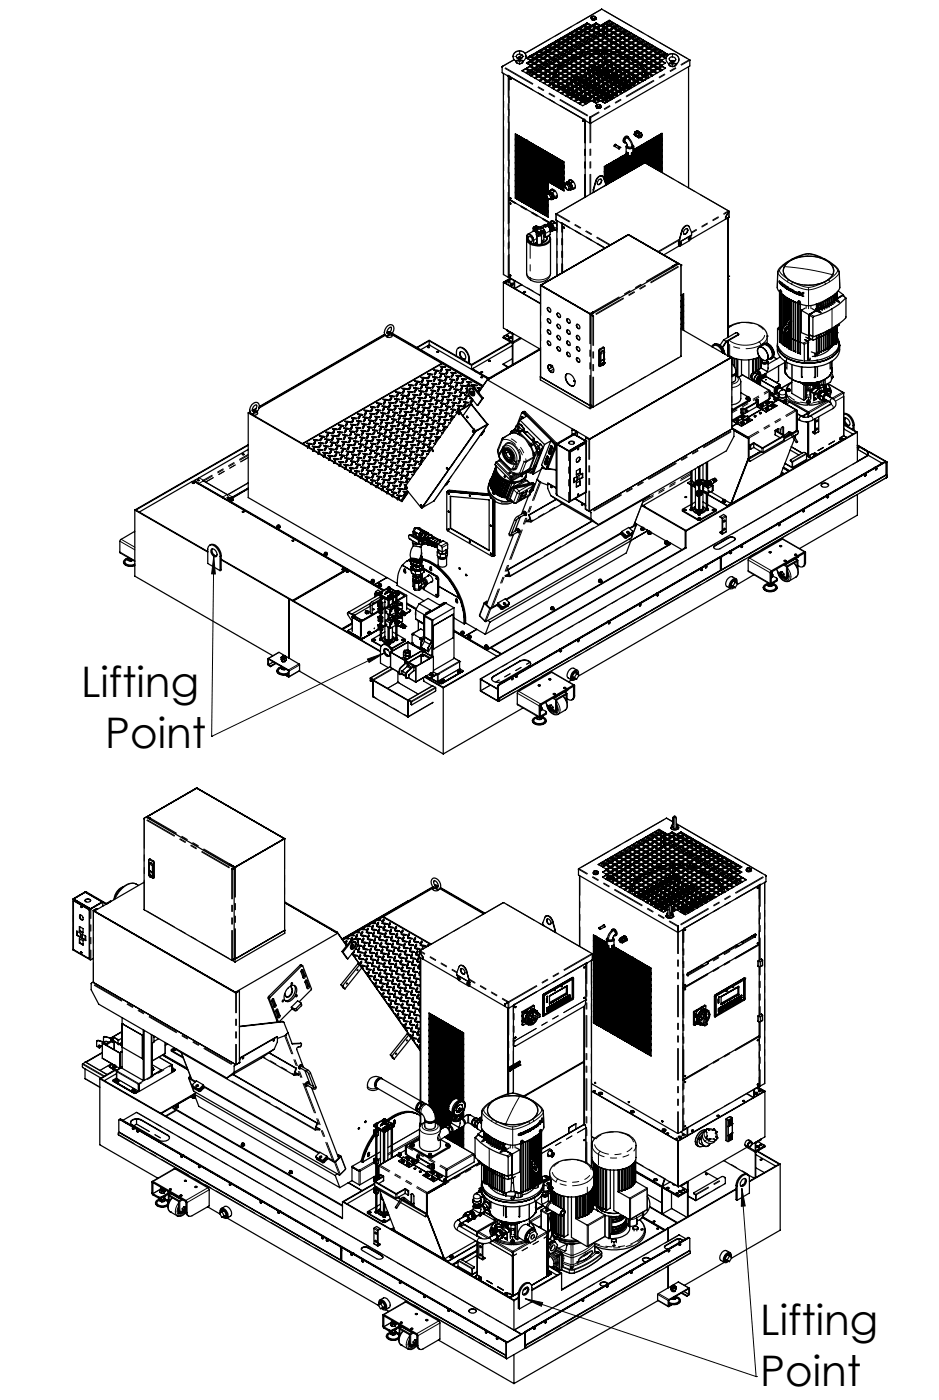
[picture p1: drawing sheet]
<svg xmlns="http://www.w3.org/2000/svg" width="188mm" height="281mm" viewBox="0 0 188 281" stroke-linecap="round" stroke-linejoin="round" font-family="sans-serif">
<defs><g id="words">
<g font-size="8.5">
<text x="16.3" y="139.9">Lifting</text>
<text x="21.1" y="150.1">Point</text>
<text x="152.5" y="268.1">Lifting</text>
<text x="152.5" y="278.2">Point</text>
</g>
</g></defs>
<g fill="none" stroke="#000" stroke-width=".25">
<path d="M100.7 13.4l.1-.1-.1 .2M100.7 13.4v1.2l1.2 .7M100.7 13.4h.1M101 14.7v40.4l1.1 .6M101.9 15.2h.1M101.9 15.1v.2M101.9 15.2l15.3 8.8M101.9 15.2v.1M102.1 15.3h.1M102.1 15.3v24.7l8.1 4.7M102.4 15.7l.1 .2M102.9 11.3l.2 .6a.37 .37 0 0 0 .6 .4v-.2"/>
<path d="M102.9 11.3a1.28 1.28 0 0 1 1.4-1.1 1.28 1.28 0 0 1 1.2 1.4l-.4 .6-.3 .1-.1-.2M102.9 11.3h.1M103.1 12l-2.3 1.3M103.5 12.3l.1 .3 .6 .2M103.5 12.3v.1M103.6 11.3h.1M103.7 12.1a.83 .83 0 0 1 1 0M103.7 12.1a.83 .83 0 0 0 1 0M103.8 11.7h.8M104.2 12.8h.1M104.7 14.2l.7-.4 .7 .4-.7 .4zM104.8 11.1l-1.1 .5"/>
<path d="M104.9 11.3a.69 .69 0 0 0-.7-.4 .69 .69 0 0 0-.6 .4M104.9 11.3a.7 .7 0 0 1-.7 .5 .7 .7 0 0 1-.6-.5M104.9 11.3h.1M104.9 12.3l-.2 .4-.5 .1M104.9 12.3v.1M105.4 13.8h.1M105.4 13.8l-.6 .4M105.4 13.8l.7 .4M105.6 12.6l.7-.3 .7 .3-.7 .5zM105.6 14.7l.7-.4 .7 .4-.7 .4zM106.3 11.2v.1M106.3 12.3h.1"/>
<path d="M106.3 13.3v.1M106.3 14.3v.1M106.3 11.3l-.7 .4M106.3 11.2l.7 .5-.7 .3-.7-.3M106.3 13.3l.7 .4-.7 .4-.7-.4M106.3 11.2l-.7 .5M106.3 13.3l-.7 .4M106.3 14.4l-.7 .3M106.3 14.4l.6 .3M106.3 13.4l.6 .3M106.3 13.4l-.7 .3M106.3 12.3l.6 .4"/>
<path d="M106.3 12.3l-.7 .4M106.3 11.3l.6 .4M106.4 11.4l-.6 .4M106.5 13.2l.7-.4 .7 .4-.7 .4zM106.5 12.2l.7-.5 .7 .5-.7 .4zM106.5 14.2l.7-.4 .7 .4-.7 .4zM106.5 15.2l.7-.4 .7 .4-.7 .4zM106.5 11.1l.7-.4 .7 .4-.7 .5zM106.5 12.4l-.6 .4M106.5 11.4l-.6 .4M106.6 14.6l-.6 .3M107.2 10.7v.1"/>
<path d="M107.2 11.7v.1M107.2 12.8h.1M107.2 13.8h.1M107.2 14.8v.1M107.2 10.8l.6 .4M107.2 14.9l-.7 .4M107.2 14.9l.6 .4M107.2 12.8l-.7 .4M107.2 13.8l-.7 .4M107.2 13.8l.6 .4M107.2 12.8l.6 .4M107.2 11.8l-.7 .4"/>
<path d="M107.2 11.8l.6 .4M107.2 10.8l-.7 .4M107.3 10.9l-.6 .3M107.4 10.6l.7-.4 .7 .4-.7 .4zM107.4 11.7l.7-.5 .7 .5-.7 .3zM107.4 12.6l.7-.3 .7 .3-.7 .5zM107.4 13.7l.7-.4 .7 .4-.7 .4zM107.4 14.7l.7-.4 .7 .4-.7 .4zM107.4 15.7l.7-.4 .7 .4-.7 .4zM107.4 11.9l-.7 .4M107.4 10.9l-.7 .4M107.5 14.1l-.6 .3"/>
<path d="M108.1 15.4l.6 .4M108.1 10.2v.1M108.1 11.2v.1M108.1 12.3h.1M108.1 13.3v.1M108.1 14.3v.1M108.1 15.3v.1M108.1 15.4l-.7 .4M108.1 14.4l-.7 .3M108.1 14.4l.6 .3M108.1 13.4l-.7 .3M108.1 13.4l.6 .3"/>
<path d="M108.1 12.3l-.7 .4M108.1 12.3l.6 .4M108.1 11.3l-.7 .4M108.1 11.3l.6 .4M108.1 10.3l-.7 .3M108.1 10.3l.6 .3M108.2 10.4l-.7 .3M108.2 12.2l.8-.5 .7 .5-.7 .4zM108.2 11.1l.8-.4 .7 .4-.7 .5zM108.2 13.2l.8-.4 .7 .4-.7 .4zM108.2 10.1l.8-.4 .7 .4-.7 .4zM108.2 14.2l.8-.4 .7 .4-.7 .4z"/>
<path d="M108.2 16.2l.8-.4 .7 .4-.7 .4zM108.2 15.2l.8-.4 .7 .4-.7 .4zM108.3 11.4l-.7 .4M108.3 10.4l-.7 .4M108.4 13.5l-.6 .4M109 9.7v.1M109 10.7v.1M109 11.7v.1M109 12.8h.1M109 13.8h.1M109 14.8v.1M109 15.8v.1"/>
<path d="M109 11.8l.6 .4M109 15.9l-.7 .4M109 15.9l.6 .4M109 13.8l-.7 .4M109 14.9l-.7 .4M109 14.9l.6 .4M109 11.8l-.7 .4M109 12.8l-.7 .4M109 13.8l.6 .4M109 12.8l.6 .4M109 10.8l-.7 .4M109 9.8l-.7 .3"/>
<path d="M109 10.8l.6 .4M109 9.8l.6 .3M109.1 9.9l-.7 .3M109.1 9.6l.7-.4 .7 .4-.7 .4zM109.1 10.6l.7-.4 .7 .4-.7 .4zM109.1 11.7l.7-.5 .7 .5-.7 .3zM109.1 12.6l.7-.3 .7 .3-.7 .5zM109.1 13.7l.7-.4 .7 .4-.7 .4zM109.1 15.7l.7-.4 .7 .4-.7 .4zM109.1 14.7l.7-.4 .7 .4-.7 .4zM109.1 16.7l.7-.3 .7 .3-.7 .5zM109.2 10.9l-.7 .4"/>
<path d="M109.2 9.9l-.7 .4M109.3 13l-.7 .4M109.3 14.8l.2-.1v.2M109.4 14.8h.1zM109.5 14.8h.1M109.8 9.2v.1M109.8 10.2v.1M109.8 11.2v.1M109.8 12.3h.1M109.8 13.3v.1M109.8 14.3v.1M109.8 15.3v.1"/>
<path d="M109.8 16.4h.1M109.8 12.3l.7 .4M109.8 16.4l.7 .4M109.8 16.4l-.6 .4M109.8 15.4l-.6 .4M109.8 15.4l.7 .4M109.8 14.4l-.6 .3M109.8 14.4l.7 .3M109.8 9.3l.7 .4M109.8 13.4l-.6 .3M109.8 13.4l.7 .3M109.8 12.3l-.6 .4"/>
<path d="M109.8 11.3l-.6 .4M109.8 11.3l.7 .4M109.8 10.3l-.6 .3M109.8 10.3l.7 .3M109.8 9.3l-.6 .4M110 9.3l-.7 .4M110 12.2l.7-.5 .7 .5-.7 .4zM110 11.1l.7-.4 .7 .4-.7 .5zM110 14.2l.7-.4 .7 .4-.7 .4zM110 9.1l.7-.4 .7 .4-.7 .4zM110 17.3l.7-.5 .7 .5-.7 .4zM110 10.4l-.6 .4"/>
<path d="M110 9.4l-.6 .4M110.1 16.2h.1M110.2 12.5l-.7 .4M110.7 8.7h.1M110.7 9.7v.1M110.7 10.7v.1M110.7 11.7v.1M110.7 12.8h.1M110.7 13.8h.1M110.7 14.8v.1M110.7 15.8v.1M110.7 16.8v.1"/>
<path d="M110.7 9.7l-.7 .4M110.7 9.7l.7 .4-.7 .4-.7-.4M110.7 12.8l.7 .4-.7 .4-.7-.4M110.7 12.8l-.7 .4M110.7 14.8l.7 .4-.7 .4-.7-.4M110.7 15.8l.7 .4-.7 .4M110.7 15.8l-.7 .4 .7 .4M110.7 14.8l-.7 .4M110.7 16.9l.7 .4M110.7 15.9l.7 .4M110.7 14.9l.7 .4M110.7 13.8l.7 .4"/>
<path d="M110.7 8.7l.7 .4M110.7 16.9l-.7 .4M110.7 12.8l.7 .4M110.7 15.9l-.7 .4M110.7 14.9l-.7 .4M110.7 11.8l.7 .4M110.7 13.8l-.7 .4M110.7 10.8l-.7 .4M110.7 11.8l-.7 .4M110.7 9.8l.7 .3M110.7 9.8l-.7 .3M110.7 8.7l-.7 .4"/>
<path d="M110.7 10.8l.7 .4M110.8 15.9v.7M110.8 17l.2 .5M110.9 8.8l-.7 .4M110.9 12.6l.7-.3 .7 .3-.7 .5zM110.9 14.7l.7-.4 .7 .4-.7 .4zM110.9 8.6l.7-.4 .7 .4-.7 .4zM110.9 16.7l.7-.3 .7 .3-.7 .5zM110.9 17.8l.7-.4 .7 .4-.7 .4zM110.9 8.9l-.6 .4M110.9 9.9l-.6 .4M111 15l-.2 .6"/>
<path d="M111.1 17.7l.1 .2M111.1 12l-.7 .4M111.2 14.6l-.1 .2M111.5 15.4l.1 .7M111.5 14.9h.1M111.6 14.6l.1-.2-.2 .6M111.6 8.2h.1M111.6 9.2v.1M111.6 10.2v.1M111.6 11.2v.1M111.6 12.3h.1M111.6 13.3v.1"/>
<path d="M111.6 14.3v.1M111.6 15.3v.1M111.6 16.4h.1M111.6 17.4h.1M111.6 10.3l.7 .3M111.6 13.4l.7 .3M111.6 10.2l-.7 .4 .7 .4 .7-.4M111.6 9.2l.7 .4M111.6 9.2l-.7 .4 .7 .4 .7-.4M111.6 11.2l-.7 .5 .7 .3 .7-.3M111.6 10.2l.7 .4M111.6 11.2l.7 .5"/>
<path d="M111.6 13.3l.7 .4M111.6 13.3l-.7 .4 .7 .4 .7-.4M111.6 15.3l.7 .4-.7 .4M111.6 15.3l-.7 .4 .7 .4M111.6 17.4l.7 .4M111.6 16.4l.7 .4M111.6 15.4l.7 .4M111.6 17.4l-.6 .4M111.6 9.3l.7 .4M111.6 8.2l.7 .4M111.6 16.4l-.6 .4M111.6 15.4l-.6 .4"/>
<path d="M111.6 14.4l-.6 .3M111.6 14.4l.7 .3M111.6 13.4l-.6 .3M111.6 12.3l-.6 .4M111.6 12.3l.7 .4M111.6 11.3l-.6 .4M111.6 11.3l.7 .4M111.6 10.3l-.6 .3M111.6 9.3l-.6 .4M111.6 8.2l-.6 .4M111.6 14.4l-.1 .6M111.7 16.5l.3 .5"/>
<path d="M111.7 8.3l-.6 .4M111.8 9.1l.7-.4 .7 .4-.7 .4zM111.8 11.1l.7-.4 .7 .4-.7 .5zM111.8 10.1l.7-.4 .7 .4-.7 .4zM111.8 12.2l.7-.5 .7 .5-.7 .4zM111.8 13.2l.7-.4 .7 .4-.7 .4zM111.8 14.2l.7-.4 .7 .4-.7 .4zM111.8 15.2l.7-.4 .7 .4-.7 .4zM111.8 16.2l.7-.4 .7 .4-.7 .4zM111.8 17.3l.7-.5 .7 .5-.7 .4zM111.8 18.3l.7-.4 .7 .4-.7 .4zM111.8 8.1l.7-.4 .7 .4-.7 .4z"/>
<path d="M111.8 8.3l-.6 .4M111.8 9.4l-.6 .4M111.8 14l.2-.4-.2 .4M112 11.5l-.7 .4M112 13.6l-.5 .5M112.1 17.2l.3 .4M112.1 13.6l-.1 .3M112.2 13.4h-.1M112.3 17.4h.1M112.3 17.4v.1M112.3 17.4l.4 .2M112.5 17.9l.6 .4"/>
<path d="M112.5 16.9l.7 .4M112.5 15.9l.7 .4M112.5 7.7h.1M112.5 8.7h.1M112.5 9.7v.1M112.5 10.7v.1M112.5 11.7v.1M112.5 12.8h.1M112.5 13.8h.1M112.5 14.8v.1M112.5 15.8v.1M112.5 16.8v.1"/>
<path d="M112.5 17.9h.1M112.5 17.9l-.7 .4M112.5 9.8l.7 .3M112.5 16.9l-.7 .4M112.5 14.9l.7 .4M112.5 13.8l.7 .4M112.5 8.7l.7 .4M112.5 7.7l.7 .4M112.5 15.9l-.7 .4M112.5 12.8l.7 .4M112.5 14.9l-.7 .4M112.5 11.8l.7 .4"/>
<path d="M112.5 13.8l-.7 .4M112.5 10.8l.7 .4M112.5 12.8l-.7 .4M112.5 11.8l-.7 .4M112.5 10.8l-.7 .4M112.5 9.8l-.7 .3M112.5 8.7l-.7 .4M112.5 7.7l-.7 .4M112.6 12.9l-.4 .5 .4-.5M112.6 7.8l-.6 .4M112.7 7.6l.7-.5 .7 .5-.7 .4zM112.7 9.6l.7-.4 .7 .4-.7 .4z"/>
<path d="M112.7 8.6l.7-.4 .7 .4-.7 .4zM112.7 10.6l.7-.4 .7 .4-.7 .4zM112.7 11.7l.7-.5 .7 .5-.7 .3zM112.7 13.7l.7-.4 .7 .4-.7 .4zM112.7 12.6l.7-.3 .7 .3-.7 .5zM112.7 15.7l.7-.4 .7 .4-.7 .4zM112.7 14.7l.7-.4 .7 .4-.7 .4zM112.7 16.7l.7-.3 .7 .3-.7 .5zM112.7 18.8l.7-.4 .7 .4-.7 .4zM112.7 17.8l.7-.4 .7 .4-.7 .4zM112.7 7.9l-.6 .3M112.7 8.9l-.6 .4"/>
<path d="M112.8 13l-.5 .5M112.8 12.7h-.1M112.8 11l-.6 .3M112.9 17.7l.6 .4M112.9 12.6l-.1 .1M113 17.2v.2M113.3 18.5l.6 .4M113.4 17.4l-.1 .4M113.4 17.7l-.1 .1M113.4 14.4l.6 .3M113.4 18.4l.6 .4M113.4 17.4l.6 .4"/>
<path d="M113.4 7.1v.1M113.4 8.2h.1M113.4 9.2v.1M113.4 10.2v.1M113.4 11.2v.1M113.4 12.3h.1M113.4 13.3v.1M113.4 14.3v.1M113.4 15.3v.1M113.4 16.4h.1M113.4 17.4h.1M113.4 18.4h.1"/>
<path d="M113.4 18.4l-.7 .4M113.4 16.4l.6 .4M113.4 17.4l-.7 .4M113.4 15.4l.6 .4M113.4 16.4l-.7 .4M113.4 9.3l.6 .4M113.4 8.2l.6 .4M113.4 15.4l-.7 .4M113.4 14.4l-.7 .3M113.4 13.4l-.7 .3M113.4 13.4l.6 .3M113.4 12.3l-.7 .4"/>
<path d="M113.4 12.3l.6 .4M113.4 11.3l-.7 .4M113.4 11.3l.6 .4M113.4 10.3l-.7 .3M113.4 10.3l.6 .3M113.4 9.3l-.7 .4M113.4 7.2l.6 .4M113.4 8.2l-.7 .4M113.4 7.2l-.7 .4M113.4 17.7l-.2 .1M113.5 7.3l-.6 .4M113.5 8.1l.7-.4 .8 .4-.8 .4z"/>
<path d="M113.5 10.1l.7-.4 .8 .4-.8 .4zM113.5 9.1l.7-.4 .8 .4-.8 .4zM113.5 7l.7-.3 .8 .3-.8 .5zM113.5 11.1l.7-.4 .8 .4-.8 .5zM113.5 12.2l.7-.5 .8 .5-.8 .4zM113.5 13.2l.7-.4 .8 .4-.8 .4zM113.5 14.2l.7-.4 .8 .4-.8 .4zM113.5 15.2l.7-.4 .8 .4-.8 .4zM113.5 16.2l.7-.4 .8 .4-.8 .4zM113.5 17.3l.7-.5 .8 .5-.8 .4zM113.5 18.3l.7-.4 .8 .4-.8 .4zM113.5 19.3l.7-.4 .8 .4-.8 .4z"/>
<path d="M113.6 12.4l-.6 .4M113.6 18.6h.1M113.6 7.3l-.7 .4M113.6 8.3l-.7 .4M113.7 16.6v.4M113.7 10.5l-.7 .4M113.8 18.2l.6 .4M114 12.2l.5-.3-.7 .4M114.1 17v.3M114.1 17.3l-.2 .1M114.1 19l.7 .4M114.2 17.9v.4"/>
<path d="M114.2 6.7h.1M114.2 7.7h.1M114.2 8.7h.1M114.2 9.7v.1M114.2 10.7v.1M114.2 11.7v.1M114.2 12.8h.1M114.2 13.8h.1M114.2 14.8v.1M114.2 15.8v.1M114.2 16.8v.1M114.2 17.9h.1"/>
<path d="M114.2 18.9v.1M114.2 19l-.6 .3M114.2 19l.7 .3M114.2 16.9l.7 .4M114.2 17.9l-.6 .4M114.2 17.9l.7 .4M114.2 10.8l.7 .4M114.2 16.9l-.6 .4M114.2 15.9l.7 .4M114.2 14.9l.7 .4M114.2 9.8l.7 .3M114.2 8.7l.7 .4"/>
<path d="M114.2 15.9l-.6 .4M114.2 13.8l.7 .4M114.2 7.7l.7 .4M114.2 14.9l-.6 .4M114.2 12.8l.7 .4M114.2 13.8l-.6 .4M114.2 11.8l.7 .4M114.2 12.8l-.6 .4M114.2 11.8l-.6 .4M114.2 10.8l-.6 .4M114.2 9.8l-.6 .3M114.2 8.7l-.6 .4"/>
<path d="M114.2 7.7l-.6 .4M114.2 6.7l-.6 .4M114.2 6.7l.7 .4M114.3 18.2l-.3 .2M114.4 6.8l-.6 .4M114.4 16.1h.1M114.4 16.1l.4 .3M114.4 16.1v.4M114.4 7.6l.7-.5 .7 .5-.7 .4zM114.4 9.6l.7-.4 .7 .4-.7 .4zM114.4 6.5l.7-.4 .7 .4-.7 .4zM114.4 8.6l.7-.4 .7 .4-.7 .4z"/>
<path d="M114.4 11.7l.7-.5 .7 .5-.7 .3zM114.4 10.6l.7-.4 .7 .4-.7 .4zM114.4 13.7l.7-.4 .7 .4-.7 .4zM114.4 12.6l.7-.3 .7 .3-.7 .5zM114.4 14.7l.7-.4 .7 .4-.7 .4zM114.4 16.7l.7-.3 .7 .3-.7 .5zM114.4 18.8l.7-.4 .7 .4-.7 .4zM114.4 19.8l.7-.4 .7 .4-.7 .4zM114.4 17.8l.7-.4 .7 .4-.7 .4zM114.5 19.1l-.1 .1M114.5 6.8l-.7 .4M114.5 7.9l-.7 .3"/>
<path d="M114.6 10l-.7 .4M114.7 18.7l.6 .4M114.7 11.8l.8-.3zM114.7 16.9h.1M114.8 16.6l-.1 .3M115 17.6v.2M115 17.8l-.3 .1M115 16.5l.7 .3M115.1 18.8h.1M115.1 19.5l.3 .1M115.1 15.7h.1M115.1 18.5v.3"/>
<path d="M115.1 6.1v.1M115.1 7.1v.1M115.1 8.2h.1M115.1 9.2v.1M115.1 10.2v.1M115.1 11.2v.1M115.1 12.3h.1M115.1 13.3v.1M115.1 14.3v.1M115.1 15.3v.1M115.1 15.7v.4M115.1 16.4h.1"/>
<path d="M115.1 17.4h.1M115.1 18.4h.1M115.1 19.4v.1M115.1 15.7l.4 .2M115.1 15.3l-.7 .4 .7 .4M115.1 15.3l.7 .4-.7 .4M115.1 19.5l.7 .3M115.1 19.5l-.6 .3M115.1 18.4l.7 .4M115.1 18.4l-.6 .4M115.1 17.4l.7 .4M115.1 17.4l-.6 .4"/>
<path d="M115.1 16.4l.7 .4M115.1 16.4l-.6 .4M115.1 15.4l.7 .4M115.1 9.3l.7 .4M115.1 15.4l-.6 .4M115.1 7.2l.7 .4M115.1 6.2l.7 .4M115.1 14.4l-.6 .3M115.1 14.4l.7 .3M115.1 13.4l-.6 .3M115.1 13.4l.7 .3M115.1 12.3l-.6 .4"/>
<path d="M115.1 12.3l.7 .4M115.1 11.3l-.6 .4M115.1 11.3l.7 .4M115.1 10.3l-.6 .3M115.1 10.3l.7 .3M115.1 9.3l-.6 .4M115.1 8.2l.7 .4M115.1 8.2l-.6 .4M115.1 7.2l-.6 .4M115.1 6.2l-.6 .4M115.2 18.7l-.3 .2M115.3 6.3l-.7 .4"/>
<path d="M115.3 7l.7-.3 .7 .3-.7 .5zM115.3 14.2l.7-.4 .7 .4-.7 .4zM115.3 16.2l.7-.4 .7 .4-.7 .4zM115.3 6l.7-.4 .7 .4-.7 .4zM115.3 9.1l.7-.4 .7 .4-.7 .4zM115.3 11.1l.7-.4 .7 .4-.7 .5zM115.3 12.2l.7-.5 .7 .5-.7 .4zM115.3 17.3l.7-.5 .7 .5-.7 .4zM115.3 19.6h.1M115.3 6.3l-.6 .4M115.3 7.3l-.6 .4M115.4 16.6h-.1"/>
<path d="M115.5 16.2v.2M115.5 9.4l-.7 .4M115.6 19.2l.6 .4M115.6 17.4h.1M115.7 17.1l-.1 .3M115.7 17.4h-.1M115.7 16.1l.7 .4M115.8 18v.4M115.8 15.3h.1M115.8 15.3v.2M115.8 15.3l.4 .2M115.9 18.3l-.3 .2"/>
<path d="M115.9 17l.6 .4M116 19.3h.1M116 19v.3M116 7.7l-.7 .4 .7 .4 .7-.4M116 17.9l.7 .4M116 7.7l.7 .4M116 9.7l-.7 .4 .7 .4 .7-.4M116 9.7l.7 .4M116 12.8l.7 .4M116 12.8l-.7 .4 .7 .4 .7-.4M116 14.8l.7 .4M116 14.8l-.7 .4 .7 .4 .7-.4"/>
<path d="M116 17.9l-.7 .4 .7 .4 .7-.4M116 18.9l-.7 .4 .7 .4 .7-.4M116 18.9l.7 .4M116 5.6v.1M116 6.7h.1M116 7.7h.1M116 8.7h.1M116 9.7v.1M116 10.7v.1M116 11.7v.1M116 12.8h.1M116 13.8h.1"/>
<path d="M116 14.8v.1M116 15.8v.1M116 16.8v.1M116 17.9h.1M116 18.9v.1M116 19.9v.1M116 20l-.6 .3M116 20l.7 .3M116 19l-.6 .3M116 19l.7 .3M116 17.9l-.6 .4M116 11.8l.7 .4"/>
<path d="M116 16.9l-.6 .4M116 16.9l.7 .4M116 15.9l.7 .4M116 10.8l.7 .4M116 9.8l.7 .3M116 15.9l-.6 .4M116 14.9l.7 .4M116 8.7l.7 .4M116 14.9l-.6 .4M116 13.8l.7 .4M116 13.8l-.6 .4M116 12.8l-.6 .4"/>
<path d="M116 11.8l-.6 .4M116 10.8l-.6 .4M116 9.8l-.6 .3M116 8.7l-.6 .4M116 7.7l-.6 .4M116 6.7l-.6 .4M116 6.7l.7 .4M116 5.7l-.6 .4M116 5.7l.7 .4M116 19.2l-.2 .2M116 10.8l-.1 .1M116.1 10.9l-.5 .1"/>
<path d="M116.2 5.8l-.7 .4M116.2 18.8l.7-.4 .7 .4-.7 .4zM116.2 5.5l.7-.4 .7 .4-.7 .4zM116.2 6.5l.7-.4 .7 .4-.7 .4zM116.2 7.6l.7-.5 .7 .5-.7 .4zM116.2 9.6l.7-.4 .7 .4-.7 .4zM116.2 8.6l.7-.4 .7 .4-.7 .4zM116.2 11.7l.7-.5 .7 .5-.7 .3zM116.2 10.6l.7-.4 .7 .4-.7 .4zM116.2 13.7l.7-.4 .7 .4-.7 .4zM116.2 12.6l.7-.3 .7 .3-.7 .5zM116.2 14.7l.7-.4 .7 .4-.7 .4z"/>
<path d="M116.2 15.7l.7-.4 .7 .4-.7 .4zM116.2 17.8l.7-.4 .7 .4-.7 .4zM116.2 16.7l.7-.3 .7 .3-.7 .5zM116.2 19.8l.7-.4 .7 .4-.7 .4zM116.2 16v.1M116.2 16.1l-.2 .1M116.2 6.8l-.6 .4M116.2 5.8l-.6 .4M116.3 17.1h-.1M116.4 16.7v.2M116.4 8.9l-.7 .4M116.4 19.7l.7 .4-.6-.1"/>
<path d="M116.4 15.6l.7 .4M116.5 17.9h.1M116.5 17.6v.3M116.5 15.2v.1M116.6 17.9h-.1M116.6 11.2l-.8 .2M116.6 16.6l.6 .4M116.7 18.9h.1M116.7 18.6v.3M116.8 18.8l-.3 .2M116.8 17.5l.6 .4M116.9 15.4v.3"/>
<path d="M116.9 19.5v.3M116.9 8.2l-.6 .4M116.9 12.3l.7 .4M116.9 5.2l-.6 .4M116.9 10.3l.7 .3M116.9 5.1v.1M116.9 6.1v.1M116.9 7.1v.1M116.9 8.2h.1M116.9 9.2v.1M116.9 10.2v.1M116.9 11.2v.1"/>
<path d="M116.9 12.3h.1M116.9 13.3v.1M116.9 14.3v.1M116.9 15.3v.1M116.9 16.4h.1M116.9 17.4h.1M116.9 18.4h.1M116.9 19.4v.1M116.9 19.5l-.6 .3M116.9 19.5l.7 .3M116.9 18.4l-.6 .4M116.9 18.4l.7 .4"/>
<path d="M116.9 17.4l-.6 .4M116.9 17.4l.7 .4M116.9 16.4l-.6 .4M116.9 16.4l.7 .4M116.9 15.4l-.6 .4M116.9 15.4l.7 .4M116.9 8.2l.7 .4M116.9 7.2l.7 .4M116.9 14.4l-.6 .3M116.9 14.4l.7 .3M116.9 6.2l.7 .4M116.9 5.2l.7 .4"/>
<path d="M116.9 13.4l-.6 .3M116.9 13.4l.7 .3M116.9 12.3l-.6 .4M116.9 11.3l-.6 .4M116.9 11.3l.7 .4M116.9 10.3l-.6 .3M116.9 9.3l-.6 .4M116.9 9.3l.7 .4M116.9 7.2l-.6 .4M116.9 6.2l-.6 .4M116.9 15.7l-.2 .1M116.9 19.7l-.2 .2"/>
<path d="M117 5.2l-.6 .4M117.1 6l.7-.4 .7 .4-.7 .4zM117.1 8.1l.7-.4 .7 .4-.7 .4zM117.1 7l.7-.3 .7 .3-.7 .5zM117.1 15.2l.7-.4 .7 .4-.7 .4zM117.1 14.2l.7-.4 .7 .4-.7 .4zM117.1 10.1l.7-.4 .7 .4-.7 .4zM117.1 9.1l.7-.4 .7 .4-.7 .4zM117.1 16.2l.7-.4 .7 .4-.7 .4zM117.1 17.3l.7-.5 .7 .5-.7 .4zM117.1 12.2l.7-.5 .7 .5-.7 .4zM117.1 11.1l.7-.4 .7 .4-.7 .5z"/>
<path d="M117.1 13.2l.7-.4 .7 .4-.7 .4zM117.1 5l.7-.4 .7 .4-.7 .4zM117.1 18.3l.7-.4 .7 .4-.7 .4zM117.1 19.3l.7-.4 .7 .4-.7 .4zM117.1 16.5v.1M117.1 16.6l-.2 .1M117.1 5.3l-.6 .4M117.1 6.3l-.6 .4M117.2 17.6l-.2 .1M117.2 17.2l.1 .2M117.2 10.5l-.8 .2M117.2 14.6v.3"/>
<path d="M117.2 8.4l-.6 .4M117.3 16.2l.7 .3M117.4 10.5l-1 .2M117.4 18.5h.1M117.4 18.2v.3M117.5 18.4l-.1 .1M117.5 11l.5-.1-.6 .2M117.5 11h.1M117.5 11h-.1M117.6 19.1v.3M117.6 15v.3M117.6 15.3l-.2 .1"/>
<path d="M117.6 19.4l-.2 .1M117.7 18l.6 .4M117.7 16.2h.1M117.8 15.9l-.1 .3M117.8 20v.3M117.8 4.6v.1M117.8 5.6v.1M117.8 6.7h.1M117.8 7.7h.1M117.8 8.7h.1M117.8 9.7v.1M117.8 10.7v.1"/>
<path d="M117.8 11.7v.1M117.8 12.8h.1M117.8 13.8h.1M117.8 14.8v.1M117.8 15.8v.1M117.8 16.8v.1M117.8 17.9h.1M117.8 18.9v.1M117.8 19.9v.1M117.8 7.7l-.7 .4M117.8 20l-.7 .3M117.8 20l.6 .3"/>
<path d="M117.8 19l-.7 .3M117.8 19l.6 .3M117.8 17.9l-.7 .4M117.8 17.9l.6 .4M117.8 16.9l-.7 .4M117.8 12.8l.6 .4M117.8 16.9l.6 .4M117.8 11.8l.6 .4M117.8 10.8l.6 .4M117.8 15.9l-.7 .4M117.8 15.9l.6 .4M117.8 9.8l.6 .3"/>
<path d="M117.8 8.7l.6 .4M117.8 14.9l-.7 .4M117.8 14.9l.6 .4M117.8 7.7l.6 .4M117.8 13.8l-.7 .4M117.8 13.8l.6 .4M117.8 12.8l-.7 .4M117.8 11.8l-.7 .4M117.8 10.8l-.7 .4M117.8 9.8l-.7 .3M117.8 8.7l-.7 .4M117.8 6.7l-.7 .4"/>
<path d="M117.8 6.7l.6 .4M117.8 5.7l-.7 .4M117.8 5.7l.6 .4M117.8 4.7l-.7 .3M117.8 4.7l.6 .3M117.8 9.9h.1M117.8 9.9h.2M117.8 16.2l-.2 .1M117.9 10h.1M117.9 9.8l-.1 .2 .3-.1M117.9 4.8v.1M117.9 4.8h.1"/>
<path d="M117.9 4.8l-.6 .3M117.9 4.9l-.5 .3M117.9 4.9h.2M118 14.1l.3 .2zM118 14.1v.4M118 5.5l.7-.4 .7 .4-.7 .4zM118 6.5l.7-.4 .7 .4-.7 .4zM118 7.6l.7-.5 .7 .5-.7 .4zM118 8.6l.7-.4 .7 .4-.7 .4zM118 19.8l.7-.4 .7 .4-.7 .4zM118 9.6l.7-.4 .7 .4-.7 .4zM118 18.8l.7-.4 .7 .4-.7 .4z"/>
<path d="M118 10.6l.7-.4 .7 .4-.7 .4zM118 13.7l.7-.4 .7 .4-.7 .4zM118 11.7l.7-.5 .7 .5-.7 .3zM118 12.6l.7-.3 .7 .3-.7 .5zM118 14.7l.7-.4 .7 .4-.7 .4zM118 15.7l.7-.4 .7 .4-.7 .4zM118 17.8l.7-.4 .7 .4-.7 .4zM118 16.7l.7-.3 .7 .3-.7 .5zM118 17.1l-.3 .1M118 5.8l-.6 .4M118 17v.1M118 9.9h.1"/>
<path d="M118 10.4l-.3 .1M118.1 18.1l-.2 .1M118.1 17.7l.1 .2M118.1 7.9l-.6 .4M118.1 17.4l-.6-.3 .6 .4M118.2 10.3l-.6 .1M118.2 16.7l.6 .4M118.3 14.6v.3M118.3 18.6v.3M118.4 17.6l.6 .4M118.4 19.9h.1M118.5 19.6l-.1 .3"/>
<path d="M118.5 15.5v.3M118.5 15.8l-.2 .1M118.5 19.8l-.2 .2M118.6 3.5l.6-.2h.2l.2 .3M118.6 3.5l.1 .3M118.6 14.4l.6 .4M118.6 18.5l.6 .4M118.6 3.5l.1 .4M118.7 16.4v.3M118.7 3.8l.2 .2 .6-.2M118.7 13.7v.4M118.7 13.7l.3 .2z"/>
<path d="M118.7 3.8h.5M118.7 3.9h.1M118.7 3.8v.1M118.7 5.1v.1M118.7 6.1v.1M118.7 7.1v.1M118.7 8.2h.1M118.7 9.2v.1M118.7 10.2v.1M118.7 11.2v.1M118.7 12.3h.1M118.7 13.3v.1"/>
<path d="M118.7 14.3v.1M118.7 15.3v.1M118.7 16.4h.1M118.7 17.4h.1M118.7 18.4h.1M118.7 19.4v.1M118.7 16.7l-.3 .1M118.7 19.5l-.7 .3M118.7 19.5l.6 .3M118.7 18.4l-.7 .4M118.7 18.4l.6 .4M118.7 17.4l-.7 .4"/>
<path d="M118.7 17.4l.6 .4M118.7 16.4l.6 .4M118.7 16.4l-.7 .4M118.7 15.4l-.7 .4M118.7 15.4l.6 .4M118.7 9.3l-.7 .4M118.7 14.4l-.7 .3M118.7 14.4l.6 .3M118.7 6.2l-.7 .4M118.7 13.4l-.7 .3M118.7 13.4l.6 .3M118.7 12.3l.6 .4"/>
<path d="M118.7 12.3l-.7 .4M118.7 11.3l.6 .4M118.7 11.3l-.7 .4M118.7 10.3l-.7 .3M118.7 10.3l.6 .3M118.7 9.3l.6 .4M118.7 8.2l-.7 .4M118.7 8.2l.6 .4M118.7 7.2l-.7 .4M118.7 7.2l.6 .4M118.7 6.2l.6 .4M118.7 5.2l-.7 .4"/>
<path d="M118.7 5.2l.6 .4M118.7 3.9l.5 .1M118.7 10.3h-.1M118.8 3.9v.1M118.8 3.3h.5a.33 .33 0 0 1-.2 .5 .33 .33 0 0 1-.4-.3zM118.9 17.6l-.3 .1M118.9 5l.7-.4 .7 .4-.7 .4zM118.9 6l.7-.4 .7 .4-.7 .4zM118.9 16.2l.7-.4 .7 .4-.7 .4zM118.9 15.2l.7-.4 .7 .4-.7 .4zM118.9 7l.7-.3 .7 .3-.7 .5zM118.9 8.1l.7-.4 .7 .4-.7 .4z"/>
<path d="M118.9 18.3l.7-.4 .7 .4-.7 .4zM118.9 9.1l.7-.4 .7 .4-.7 .4zM118.9 17.3l.7-.5 .7 .5-.7 .4zM118.9 19.3l.7-.4 .7 .4-.7 .4zM118.9 10.1l.7-.4 .7 .4-.7 .4zM118.9 11.1l.7-.4 .7 .4-.7 .5zM118.9 12.2l.7-.5 .7 .5-.7 .4zM118.9 14.2l.7-.4 .7 .4-.7 .4zM118.9 13.2l.7-.4 .7 .4-.7 .4zM118.9 17.6h-.1M118.9 5.3l-.7 .4M118.9 14.5l-.1 .1"/>
<path d="M118.9 18.6l-.1 .1M119 14.2l.1 .1M119 18.3l.1 .1M119 7.4l-.6 .4M119.1 10.8l-.7 .1M119.1 5.2h.1M119.1 5.5v.2M119.1 5.9v.3M119.1 6.5v.2M119.1 6.9v.3M119.2 15.1v.3M119.2 15.4h.1"/>
<path d="M119.2 19.2l-.1 .3M119.2 3.8v.2M119.2 5.1v.1M119.2 5.5v.1M119.2 5.9v.3M119.2 6.5v.2M119.2 6.9v.4M119.2 15.4h-.1M119.3 4.8h.1M119.3 14l.6 .4M119.3 18.1l.6 .4M119.4 16v.3"/>
<path d="M119.4 3.9v.1M119.4 13.3h.1M119.4 13.3v.2M119.4 16.3l-.3 .1M119.4 13.3l.3 .2M119.4 3.8v.1M119.5 3.8h.1M119.5 16.9v.3M119.6 9.8l.6 .3-1.2 .1M119.6 3.6l-.4 .2M119.6 3.6v.2l-.4 .2M119.6 4.6v.1"/>
<path d="M119.6 5.6v.1M119.6 6.7h.1M119.6 7.7h.1M119.6 8.7h.1M119.6 9.7v.1M119.6 10.7v.1M119.6 11.7v.1M119.6 12.8h.1M119.6 13.8h.1M119.6 14.8v.1M119.6 15.8v.1M119.6 16.8v.1"/>
<path d="M119.6 17.9h.1M119.6 18.9v.1M119.6 19.9v.1M119.6 17.2l-.3 .1M119.6 20l-.7 .3M119.6 20l.6 .3M119.6 19l.6 .3M119.6 19l-.7 .3M119.6 17.9l.6 .4M119.6 17.9l-.7 .4M119.6 16.9l-.7 .4M119.6 16.9l.6 .4"/>
<path d="M119.6 10.8l-.7 .4M119.6 15.9l-.7 .4M119.6 15.9l.6 .4M119.6 7.7l-.7 .4M119.6 8.7l-.7 .4M119.6 14.9l-.7 .4M119.6 14.9l.6 .4M119.6 13.8l-.7 .4M119.6 13.8l.6 .4M119.6 12.8l-.7 .4M119.6 12.8l.6 .4M119.6 11.8l-.7 .4"/>
<path d="M119.6 11.8l.6 .4M119.6 10.8l.6 .4M119.6 9.8l-.7 .3M119.6 8.7l.6 .4M119.6 7.7l.6 .4M119.6 6.7l-.7 .4M119.6 6.7l.6 .4M119.6 5.7l.6 .4M119.6 5.7l-.7 .4M119.6 4.7l.6 .3M119.6 4.7l-.7 .3M119.7 17.6l-.6-.4 .6 .4"/>
<path d="M119.7 14l-.2 .2M119.7 18.1l-.2 .2M119.7 5.5l.8-.4 .7 .4-.7 .4zM119.7 8.6l.8-.4 .7 .4-.7 .4zM119.7 7.6l.8-.5 .7 .5-.7 .4zM119.7 19.8l.8-.4 .7 .4-.7 .4zM119.7 12.6l.8-.3 .7 .3-.7 .5zM119.7 14.7l.8-.4 .7 .4-.7 .4zM119.7 15.7l.8-.4 .7 .4-.7 .4zM119.7 17.8l.8-.4 .7 .4-.7 .4zM119.7 16.7l.8-.3 .7 .3-.7 .5zM119.8 14l-.1 .1"/>
<path d="M119.8 18l-.1 .2M119.8 4.8l-.7 .4M119.8 15l-.1 .1M119.8 19.1l-.1 .1M119.9 14.7l.1 .1M119.9 18.8l.1 .1M119.9 6.9l-.6 .4M119.9 10.7h1.1h-1M120 13.6l.6 .4M120 17.7l.6 .4M120.1 15.6v.3M120.1 15.9h.1"/>
<path d="M120.1 19.7v.3M120.1 20h.1M120.1 15.3l-.7-.4 .7 .4M120.1 19.4l-.7-.4 .7 .4M120.1 10.2l-1 .1M120.1 13.1v.2M120.1 15.9h-.1M120.1 20h-.1M120.1 6.8h.1M120.1 6.8l.4 .1M120.2 16.5l.1 .3-.3 .1M120.3 15.4l.7 .4"/>
<path d="M120.3 19.5l.7 .4M120.4 13.4v.3M120.4 17.4v.3M120.5 5.1v.1M120.5 6.1v.1M120.5 7.1v.1M120.5 8.2h.1M120.5 9.2v.1M120.5 10.2v.1M120.5 11.2v.1M120.5 12.3h.1M120.5 13.3v.1"/>
<path d="M120.5 14.3v.1M120.5 15.3v.1M120.5 16.4h.1M120.5 17.4h.1M120.5 18.4h.1M120.5 19.4v.1M120.5 13.6l-.3 .2M120.5 17.7l-.3 .1M120.5 6.1l.7 .4-.7 .4-.8-.4M120.5 6.1l-.8 .4M120.5 18.4l.7 .4-.7 .4-.8-.4M120.5 10.2l.7 .4-.7 .4-.8-.4"/>
<path d="M120.5 9.2l.7 .4-.7 .4-.8-.4M120.5 9.2l-.8 .4M120.5 10.2l-.8 .4M120.5 11.2l.7 .5-.7 .3-.8-.3M120.5 11.2l-.8 .5M120.5 13.3l.7 .4-.7 .4-.8-.4M120.5 13.3l-.8 .4M120.5 18.4l-.8 .4M120.5 18.4l-.7 .4M120.5 19.5l-.7 .3M120.5 19.5l.6 .3M120.5 18.4l.6 .4"/>
<path d="M120.5 17.4l-.7 .4M120.5 16.4l-.7 .4M120.5 17.4l.6 .4M120.5 15.4l-.7 .4M120.5 16.4l.6 .4M120.5 15.4l.6 .4M120.5 8.2l-.7 .4M120.5 14.4l-.7 .3M120.5 14.4l.6 .3M120.5 5.2l-.7 .4M120.5 13.4l-.7 .3M120.5 13.4l.6 .3"/>
<path d="M120.5 12.3l-.7 .4M120.5 12.3l.6 .4M120.5 11.3l.6 .4M120.5 11.3l-.7 .4M120.5 10.3l-.7 .3M120.5 10.3l.6 .3M120.5 9.3l-.7 .4M120.5 9.3l.6 .4M120.5 7.2l-.7 .4M120.5 8.2l.6 .4M120.5 6.2l-.7 .4M120.5 7.2l.6 .4"/>
<path d="M120.5 6.2l.6 .4M120.5 5.2l.6 .4M120.6 14.6l-.2 .1M120.6 13.2l.7-.4 .7 .4-.7 .4zM120.6 15.2l.7-.4 .7 .4-.7 .4zM120.6 7l.7-.3 .7 .3-.7 .5zM120.6 6l.7-.4 .7 .4-.7 .4zM120.6 16.2l.7-.4 .7 .4-.7 .4zM120.6 17.3l.7-.5 .7 .5-.7 .4zM120.6 9.1l.7-.4 .7 .4-.7 .4zM120.6 8.1l.7-.4 .7 .4-.7 .4zM120.6 18.3l.7-.4 .7 .4-.7 .4z"/>
<path d="M120.6 19.3l.7-.4 .7 .4-.7 .4zM120.6 10.1l.7-.4 .7 .4-.7 .4zM120.6 12.2l.7-.5 .7 .5-.7 .4zM120.6 14.2l.7-.4 .7 .4-.7 .4zM120.6 5l.7-.4 .7 .4-.7 .4zM120.7 14.5l-.1 .1M120.7 18.6l-.3 .2M120.7 12.2l.6-.4 .7 .4M120.7 11.2l.6-.4 .7 .4M120.7 10.1l1.2 .1M120.7 1.9l-15.4 8.8M120.7 15.5l-.1 .1"/>
<path d="M120.7 19.6l-.1 .1M120.7 1.9h.1M120.7 7l.7 .4M120.7 1.9l17.6 10.1M120.8 15.2v.1M120.8 19.3v.1M120.8 10.2l1 .1M120.8 14.9l-.7-.4 .7 .4M120.8 19l-.7-.4 .7 .4M120.8 12.5v.4M120.8 14.1l.7 .4M120.8 18.2l.7 .4"/>
<path d="M120.9 16.1v.3M120.9 16.4h.1M121 15l.7 .4M121 19.1l.7 .4M121.1 13.2h.1M121.1 17.3h.1M121.1 4.8l-.2 .1M121.1 12.9v.3M121.1 17v.3M121.2 4.7l-.2 .2M121.2 13.2l-.3 .2M121.2 17.3l-.3 .1"/>
<path d="M121.2 4.7v.6M121.2 5.8v.6M121.2 6.8v.5M121.2 16l.7 .4M121.3 4.7v.7M121.3 5.7v.7M121.3 6.8v.6M121.3 13.8l.1 .3-.3 .2M121.3 17.9v.4M121.3 4.6v.1M121.3 5.6v.1M121.3 6.7h.1"/>
<path d="M121.3 7.7h.1M121.3 8.7h.1M121.3 9.7v.1M121.3 10.7v.9M121.3 11.7v.8M121.3 12.8h.1M121.3 13.8h.1M121.3 14.8v.1M121.3 15.8v.1M121.3 16.8v.1M121.3 17.9h.1M121.3 18.9v.1"/>
<path d="M121.3 19.9v.1M121.3 18.2l-.2 .2M121.3 10.7l-.7 .4 .7 .5M121.3 10.7l.7 .4-.7 .5M121.3 20l-.6 .3M121.3 20l.7 .3M121.3 19l-.6 .3M121.3 19l.7 .3M121.3 17.9l.7 .4M121.3 17.9l-.6 .4M121.3 15.9l-.6 .4M121.3 16.9l.7 .4"/>
<path d="M121.3 16.9l-.6 .4M121.3 9.8l-.6 .3M121.3 14.9l-.6 .4M121.3 15.9l.7 .4M121.3 7.7l-.6 .4M121.3 13.8l-.6 .4M121.3 14.9l.7 .4M121.3 12.8l-.6 .4M121.3 13.8l.7 .4M121.3 12.8l.7 .4M121.3 8.7l-.6 .4M121.3 9.8l.7 .3"/>
<path d="M121.3 8.7l.7 .4M121.3 7.7l.7 .4M121.3 6.7l-.6 .4M121.3 6.7l.7 .4M121.3 5.7l-.6 .4M121.3 5.7l.7 .4M121.3 4.7l.7 .3M121.3 4.7l-.6 .3M121.4 15.1h.1M121.4 19.2h.1M121.5 4.7l.2 .2M121.5 12h.1"/>
<path d="M121.5 15l-.2 .2M121.5 19.1l-.2 .2M121.5 12v.5M121.5 12l.4 .3M121.5 6.5l.7-.4 .7 .4-.7 .4zM121.5 4.5l.7-.4 .7 .4-.7 .4zM121.5 5.5l.7-.4 .7 .4-.7 .4zM121.5 8.6l.7-.4 .7 .4-.7 .4zM121.5 19.8l.7-.4 .7 .4-.7 .4zM121.5 7.6l.7-.5 .7 .5-.7 .4zM121.5 18.8l.7-.4 .7 .4-.7 .4zM121.5 10.6l.7-.4 .7 .4-.7 .4z"/>
<path d="M121.5 9.6l.7-.4 .7 .4-.7 .4zM121.5 11.7l.7-.5 .7 .5-.7 .3zM121.5 17.8l.7-.4 .7 .4-.7 .4zM121.5 12.6l.7-.3 .7 .3-.7 .5zM121.5 14.7l.7-.4 .7 .4-.7 .4zM121.5 13.7l.7-.4 .7 .4-.7 .4zM121.5 16.7l.7-.3 .7 .3-.7 .5zM121.5 15.7l.7-.4 .7 .4-.7 .4zM121.5 15l-.1 .1M121.5 19.1l-.1 .1M121.6 16l-.1 .1M121.6 7.6l.7 .3"/>
<path d="M121.7 15.7v.2M121.7 19.8v.1M121.7 4.9l-.1 .1M121.7 14.6l.7 .4M121.7 18.7l.7 .4M121.8 10.8l.7 .1-.7-.1M121.8 4.9l-.1 .1M121.8 12.5v.4M121.8 16.6v.3M121.8 16.9h.1M121.8 4.4v.3M121.8 5v.1"/>
<path d="M121.8 5.4v.3M121.8 6v.2M121.8 6.4v.3M121.8 7v.2M121.8 7.4v.3M121.8 12.8v.1M121.9 12.8l-.1 .1M121.9 16.9h-.1M121.9 5v.1M121.9 5.4v.3M121.9 6v.1M121.9 6.4v.4"/>
<path d="M121.9 7v.1M121.9 7.4v.3M121.9 15.5l.7 .4M121.9 19.6l.7 .4M121.9 4.4h.1M121.9 4.3h.1M121.9 4.3v.4M122 13.5v.2M122 17.6v.2M122 13.7l-.2 .2M122 17.8l-.2 .1M122.1 12.4l.6 .4"/>
<path d="M122.1 16.5l.6 .3M122.1 18.8h.1M122.2 14.4v.3M122.2 18.5l-.1 .3M122.2 10.3h.1M122.2 14.7l-.2 .1M122.2 18.7l-.2 .2M122.2 17.4l-.7 .4M122.2 18.4l-.7 .4M122.2 4.1h.1M122.2 5.1v.1M122.2 6.1v.1"/>
<path d="M122.2 7.1v.1M122.2 8.2h.1M122.2 9.2v.1M122.2 10.2v.1M122.2 11.2v.1M122.2 12.3h.1M122.2 13.3v.1M122.2 14.3v.1M122.2 15.3v.1M122.2 16.4h.1M122.2 17.4h.1M122.2 18.4h.1"/>
<path d="M122.2 19.4v.1M122.2 19.5l-.7 .3M122.2 19.5l.7 .3M122.2 16.4l-.7 .4M122.2 18.4l.7 .4M122.2 15.4l-.7 .4M122.2 17.4l.7 .4M122.2 16.4l.7 .4M122.2 9.3l-.7 .4M122.2 15.4l.7 .4M122.2 7.2l-.7 .4M122.2 14.4l-.7 .3"/>
<path d="M122.2 14.4l.7 .3M122.2 4.1l-.7 .4M122.2 13.4l-.7 .3M122.2 13.4l.7 .3M122.2 12.3l-.7 .4M122.2 12.3l.7 .4M122.2 11.3l.7 .4M122.2 11.3l-.7 .4M122.2 10.3l.7 .3M122.2 10.3l-.7 .3M122.2 8.2l-.7 .4M122.2 9.3l.7 .4"/>
<path d="M122.2 6.2l-.7 .4M122.2 8.2l.7 .4M122.2 5.2l-.7 .4M122.2 7.2l.7 .4M122.2 6.2l.7 .4M122.2 5.2l.7 .4M122.2 4.1l.7 .4M122.4 14.2l.7-.4 .7 .4-.7 .4zM122.4 16.2l.7-.4 .7 .4-.7 .4zM122.4 7l.7-.3 .7 .3-.7 .5zM122.4 6l.7-.4 .7 .4-.7 .4zM122.4 17.3l.7-.5 .7 .5-.7 .4z"/>
<path d="M122.4 9.1l.7-.4 .7 .4-.7 .4zM122.4 11.1l.7-.4 .7 .4-.7 .5zM122.4 12.2l.7-.5 .7 .5-.7 .4zM122.4 15.5l-.2 .2M122.4 19.6l-.2 .2M122.4 8.5l.3 .1zM122.5 8.6h.1zM122.5 16.6h-.1M122.5 8.1l.7 .4M122.5 16.2l.1 .2M122.5 8.6h.1M122.6 15.2l.7 .3"/>
<path d="M122.6 19.2l.7 .4M122.6 8.6h.1M122.7 10.3l.6 .1M122.7 13v.3M122.7 17.1v.3M122.7 17.4h.1M122.8 16.1l.7 .4M122.9 10.4h.3M122.9 14v.3M122.9 18v.4M122.9 10.9l.5 .1M122.9 10.9l.6 .1"/>
<path d="M122.9 14.2l-.2 .2M122.9 18.3l-.2 .2M123 12.9l.6 .4M123 17l.6 .4M123.1 14.9v.3M123.1 19v.2l-.2 .2M123.1 4.6v.1M123.1 5.6v.1M123.1 6.7h.1M123.1 7.7h.1M123.1 8.7h.1M123.1 9.7v.1"/>
<path d="M123.1 10.7v.1M123.1 11.7v.1M123.1 12.8h.1M123.1 13.8h.1M123.1 14.8v.1M123.1 15.8v.1M123.1 16.8v.1M123.1 17.9h.1M123.1 18.9v.1M123.1 15.2l-.2 .1M123.1 5.7l-.7 .4M123.1 12.8l.6 .4"/>
<path d="M123.1 12.8l.7 .4-.7 .4-.7-.4M123.1 14.8l.7 .4-.7 .4-.7-.4M123.1 17.9l.7 .4-.7 .4-.7-.4M123.1 7.7l-.7 .4M123.1 18.9l.7 .4-.7 .4-.7-.4M123.1 7.7l.7 .4-.7 .4-.7-.4M123.1 9.7l.7 .4-.7 .4-.7-.4M123.1 9.7l-.7 .4M123.1 18.9l-.7 .4M123.1 12.8l-.7 .4M123.1 4.6l.7 .4-.7 .4-.7-.4M123.1 4.6l-.7 .4"/>
<path d="M123.1 14.8l-.7 .4M123.1 17.9l-.7 .4M123.1 16.9l-.7 .4M123.1 19l-.7 .3M123.1 19l.6 .3M123.1 17.9l.6 .4M123.1 14.9l-.7 .4M123.1 15.9l-.7 .4M123.1 16.9l.6 .4M123.1 8.7l-.7 .4M123.1 13.8l-.7 .4M123.1 15.9l.6 .4"/>
<path d="M123.1 14.9l.6 .4M123.1 11.8l-.7 .4M123.1 13.8l.6 .4M123.1 10.8l-.7 .4M123.1 9.8l-.7 .3M123.1 11.8l.6 .4M123.1 10.8l.6 .4M123.1 9.8l.6 .3M123.1 8.7l.6 .4M123.1 7.7l.6 .4M123.1 6.7l-.7 .4M123.1 6.7l.6 .4"/>
<path d="M123.1 5.7l.6 .4M123.1 4.7l-.7 .3M123.1 4.7l.6 .3M123.3 16.1l-.2 .1M123.3 10.6l.7-.4 .7 .4-.7 .4zM123.3 8.6l.7-.4 .7 .4-.7 .4zM123.3 5.5l.7-.4 .7 .4-.7 .4zM123.3 7.6l.7-.5 .7 .5-.7 .4zM123.3 18.8l.7-.4 .7 .4-.7 .4zM123.3 9.6l.7-.4 .7 .4-.7 .4zM123.3 11.7l.7-.5 .7 .5-.7 .3zM123.3 12.6l.7-.3 .7 .3-.7 .5z"/>
<path d="M123.3 14.7l.7-.4 .7 .4-.7 .4zM123.3 13.7l.7-.4 .7 .4-.7 .4zM123.3 16.7l.7-.3 .7 .3-.7 .5zM123.3 6.5l.7-.4 .7 .4-.7 .4zM123.3 15.7l.7-.4 .7 .4-.7 .4zM123.3 17.8l.7-.4 .7 .4-.7 .4zM123.3 16v.1M123.3 17.1h-.1M123.4 8.6l.7 .3M123.4 16.7l.1 .2M123.5 15.6l.7 .4M123.6 10.5l.9 .2"/>
<path d="M123.6 13.6v.3M123.6 17.6v.3M123.6 17.9h.1M123.6 13.8h.1M123.6 13.8v.1M123.7 10.5l.8 .2M123.7 16.6l.6 .4M123.8 14.5l-.1 .3M123.8 14.8l-.2 .1M123.8 18.6l-.1 .3M123.8 18.9h.1M123.8 18.8l-.2 .2"/>
<path d="M123.8 13.4l.7 .4M123.8 17.5l.7 .4M123.9 15.4l.1 .2-.2 .2M124 5.1v.1M124 6.1v.1M124 7.1v.1M124 8.2h.1M124 9.2v.1M124 10.2v.1M124 11.2v.1M124 12.3h.1M124 13.3v.1"/>
<path d="M124 14.3v.1M124 15.3v.1M124 16.4h.1M124 17.4h.1M124 18.4h.1M124 16.4l-.7 .4M124 17.4l-.7 .4M124 18.4l-.7 .4M124 15.4l-.7 .4M124 18.4l.6 .4M124 17.4l.6 .4M124 16.4l.6 .4"/>
<path d="M124 8.2l-.7 .4M124 15.4l.6 .4M124 6.2l-.7 .4M124 14.4l-.7 .3M124 14.4l.6 .3M124 13.4l-.7 .3M124 13.4l.6 .3M124 12.3l-.7 .4M124 12.3l.6 .4M124 9.3l-.7 .4M124 11.3l-.7 .4M124 11.3l.6 .4"/>
<path d="M124 10.3l-.7 .3M124 10.3l.6 .3M124 7.2l-.7 .4M124 9.3l.6 .4M124 8.2l.6 .4M124 5.2l-.7 .4M124 7.2l.6 .4M124 6.2l.6 .4M124 5.2l.6 .4M124.1 16.6l-.2 .1M124.2 14.2l.7-.4 .7 .4-.7 .4zM124.2 16.2l.7-.4 .7 .4-.7 .4z"/>
<path d="M124.2 6l.7-.4 .7 .4-.7 .4zM124.2 7l.7-.3 .7 .3-.7 .5zM124.2 17.3l.7-.5 .7 .5-.7 .4zM124.2 9.1l.7-.4 .7 .4-.7 .4zM124.2 11.1l.7-.4 .7 .4-.7 .5zM124.2 12.2l.7-.5 .7 .5-.7 .4zM124.2 16.5l-.1 .1M124.2 17.6l-.1 .1M124.3 9.1l.6 .4M124.3 17.2l.1 .2M124.4 16.2l.6 .4M124.5 14.1v.3"/>
<path d="M124.5 18.2v.2M124.5 14.4h.1M124.5 14.3v.1M124.7 15l-.1 .3M124.7 15.3h.1M124.7 15.3l-.2 .1M124.7 13.9l.7 .4M124.7 18l.7 .4M124.8 10.8l.3 .1M124.8 15.9v.3M124.8 16.2l-.1 .1M124.9 10.8l-.7 .4 .9 .2-.9-.2"/>
<path d="M124.9 5.6v.1M124.9 6.7h.1M124.9 7.7h.1M124.9 8.7h.1M124.9 9.7v.1M124.9 10.7v.1M124.9 11.7v.1M124.9 12.8h.1M124.9 13.8h.1M124.9 14.8v.1M124.9 15.8v.1M124.9 16.8v.1"/>
<path d="M124.9 17.9h.1M124.9 13.8l.6 .4M124.9 12.8l.7 .4-.7 .4-.7-.4M124.9 14.8l.7 .4-.7 .4-.7-.4M124.9 17.9l.7 .4-.7 .4-.7-.4M124.9 7.7l-.7 .4M124.9 17.9l-.7 .4M124.9 7.7l.7 .4-.7 .4-.7-.4M124.9 9.7l-.7 .4M124.9 9.7l.7 .4-.7 .4-.7-.4M124.9 12.8l-.7 .4M124.9 14.8l-.7 .4"/>
<path d="M124.9 15.9l-.7 .4M124.9 16.9l-.7 .4M124.9 17.9l.6 .4M124.9 13.8l-.7 .4M124.9 14.9l-.7 .4M124.9 16.9l.6 .4M124.9 15.9l.6 .4M124.9 11.8l-.7 .4M124.9 14.9l.6 .4M124.9 9.8l-.7 .3M124.9 12.8l.6 .4M124.9 8.7l-.7 .4"/>
<path d="M124.9 11.8l.6 .4M124.9 10.8l.6 .4M124.9 9.8l.6 .3M124.9 8.7l.6 .4M124.9 7.7l.6 .4M124.9 6.7l-.7 .4M124.9 6.7l.6 .4M124.9 5.7l-.7 .4M124.9 5.7l.6 .4M125 17.1h.1M125 17.1l-.2 .1M125 8.6l.7-.4 .8 .4-.8 .4z"/>
<path d="M125 17.8l.7-.4 .8 .4-.8 .4zM125 12.6l.7-.3 .8 .3-.8 .5zM125 14.7l.7-.4 .8 .4-.8 .4zM125 15.7l.7-.4 .8 .4-.8 .4zM125 16.7l.7-.3 .8 .3-.8 .5zM125 7.6l.7-.5 .8 .5-.8 .4zM125.1 17l-.1 .1M125.1 18.1l-.1 .1M125.1 9.6l.7 .4M125.2 17.7l.1 .2M125.2 17.4l-.7-.3 .7 .4M125.3 16.7l.6 .4"/>
<path d="M125.4 14.6v.3M125.4 14.9h.1M125.4 11.5l.8 .3M125.4 17.6l.7 .4M125.5 15.5l.1 .3-.2 .1M125.6 14.4l.7 .4M125.7 16.4l.1 .3-.3 .1M125.7 6.1v.1M125.7 7.1v.1M125.7 8.2h.1M125.7 9.2v.1M125.7 10.2v.1"/>
<path d="M125.7 11.2v.1M125.7 12.3h.1M125.7 13.3v.1M125.7 14.3v.1M125.7 15.3v.1M125.7 16.4h.1M125.7 17.4h.1M125.7 11.2l.8 .5M125.7 11.2l-.7 .5 .7 .3 .8-.3M125.7 6.1l-.7 .4 .7 .4 .8-.4M125.7 10.2l.8 .4M125.7 9.2l.8 .4"/>
<path d="M125.7 9.2l-.7 .4 .7 .4 .8-.4M125.7 10.2l-.7 .4 .7 .4 .8-.4M125.7 13.3l.8 .4M125.7 13.3l-.7 .4 .7 .4 .8-.4M125.7 6.1l.8 .4M125.7 15.4l-.6 .4M125.7 16.4l-.6 .4M125.7 17.4l-.6 .4M125.7 17.4l.7 .4M125.7 7.2l-.6 .4M125.7 16.4l.7 .4M125.7 15.4l.7 .4"/>
<path d="M125.7 14.4l-.6 .3M125.7 14.4l.7 .3M125.7 13.4l-.6 .3M125.7 13.4l.7 .3M125.7 9.3l.7 .4M125.7 12.3l-.6 .4M125.7 12.3l.7 .4M125.7 8.2l-.6 .4M125.7 8.2l.7 .4M125.7 11.3l-.6 .4M125.7 11.3l.7 .4M125.7 7.2l.7 .4"/>
<path d="M125.7 10.3l-.6 .3M125.7 10.3l.7 .3M125.7 6.2l-.6 .4M125.7 6.2l.7 .4M125.7 9.3l-.6 .4M125.9 13.2l.7-.4 .7 .4-.7 .4zM125.9 12.2l.7-.5 .7 .5-.7 .4zM125.9 14.2l.7-.4 .7 .4-.7 .4zM125.9 15.2l.7-.4 .7 .4-.7 .4zM125.9 7l.7-.3 .7 .3-.7 .5zM125.9 17.3l.7-.5 .7 .5-.7 .4zM125.9 9.1l.7-.4 .7 .4-.7 .4z"/>
<path d="M125.9 8.1l.7-.4 .7 .4-.7 .4zM125.9 16.2l.7-.4 .7 .4-.7 .4zM125.9 10.1l.7-.4 .7 .4-.7 .4zM126 17.6l-.3 .1M126 10.1l.7 .4M126.1 17.2l.7 .4M126.2 15.1v.3M126.2 15.4h.1M126.3 15.4h.1M126.3 15.4h-.1M126.4 11.4l.2 .1M126.4 16v.3"/>
<path d="M126.4 16.3h.1M126.5 11.9l.7 .4zM126.5 16.3l-.3 .1M126.5 14.9l.7 .4M126.6 16.9v.3M126.6 6.7h.1M126.6 7.7h.1M126.6 8.7h.1M126.6 9.7v.1M126.6 10.7v.1M126.6 11.7v.1M126.6 12.8h.1"/>
<path d="M126.6 13.8h.1M126.6 14.8v.1M126.6 15.8v.1M126.6 16.8v.1M126.6 17.2l-.2 .1M126.6 10.7l.7 .4-.7 .5M126.6 10.7l-.7 .4 .7 .5M126.6 14.9l-.6 .4M126.6 15.9l-.6 .4M126.6 12.8l-.6 .4M126.6 13.8l-.6 .4M126.6 16.9l-.6 .4"/>
<path d="M126.6 16.9l.7 .4M126.6 11.8l-.6 .4M126.6 15.9l.7 .4M126.6 14.9l.7 .4M126.6 13.8l.7 .4M126.6 10.8l-.6 .4M126.6 12.8l.7 .4M126.6 9.8l-.6 .3M126.6 10.8l.7 .4M126.6 8.7l-.6 .4M126.6 11.8l.7 .4M126.6 9.8l.7 .3"/>
<path d="M126.6 7.7l-.6 .4M126.6 7.7l.7 .4M126.6 8.7l.7 .4M126.6 6.7l-.6 .4M126.6 6.7l.7 .4M126.8 10.6l.7-.4 .7 .4-.7 .4zM126.8 9.6l.7-.4 .7 .4-.7 .4zM126.8 11.7l.7-.5 .7 .5-.7 .3zM126.8 14.7l.7-.4 .7 .4-.7 .4zM126.8 16.7l.7-.3 .7 .3-.7 .5zM126.8 8.6l.7-.4 .7 .4-.7 .4zM126.8 13.7l.7-.4 .7 .4-.7 .4z"/>
<path d="M126.8 12.6l.7-.3 .7 .3-.7 .5zM126.8 15.7l.7-.4 .7 .4-.7 .4zM126.8 7.6l.7-.5 .7 .5-.7 .4zM126.9 10.6l.7 .4M127.1 15.6v.3M127.1 15.9h.1M127.2 15.9h.1M127.2 15.9h-.1M127.3 16.5v.3M127.4 12.4l.6 .4M127.4 16.8l-.3 .1M127.4 15.5l.6 .3"/>
<path d="M127.5 11.3l-.6 .4 .4 .2M127.5 7.1v.1M127.5 8.2h.1M127.5 9.2v.1M127.5 10.2v.1M127.5 11.2v.1M127.5 12.3h.1M127.5 13.3v.1M127.5 14.3v.1M127.5 15.3v.1M127.5 16.4h.1M127.5 16.4l-.6 .4"/>
<path d="M127.5 16.4l.7 .4M127.5 15.4l.7 .4M127.5 15.4l-.6 .4M127.5 14.4l-.6 .3M127.5 14.4l.7 .3M127.5 13.4l-.6 .3M127.5 13.4l.7 .3M127.5 12.3l-.6 .4M127.5 12.3l.7 .4M127.5 9.3l.7 .4M127.5 11.3l.7 .4M127.5 8.2l.7 .4"/>
<path d="M127.5 10.3l-.6 .3M127.5 10.3l.7 .3M127.5 7.2l.7 .4M127.5 9.3l-.6 .4M127.5 8.2l-.6 .4M127.5 7.2l-.6 .4M127.7 12.2l.7-.5 .7 .5-.7 .4zM127.7 13.2l.7-.4 .7 .4-.7 .4zM127.7 14.2l.7-.4 .7 .4-.7 .4zM127.7 15.2l.7-.4 .7 .4-.7 .4zM127.7 16.2l.7-.4 .7 .4-.7 .4zM127.7 8.1l.7-.4 .7 .4-.7 .4z"/>
<path d="M127.7 10.1l.7-.4 .7 .4-.7 .4zM127.7 9.1l.7-.4 .7 .4-.7 .4zM127.7 11.1l.7-.4 .7 .4-.7 .5zM127.8 11.1l.7 .4M128 16.1v.3M128 16.4h.1M128.1 16.4h-.1M128.2 13l.5 .4M128.3 16l.6 .4-.6-.4M128.4 12.9l.4 .5M128.4 12.8l.4 .6M128.4 7.7h.1"/>
<path d="M128.4 8.7h.1M128.4 9.7v.1M128.4 10.7v.1M128.4 11.7v.1M128.4 12.8h.1M128.4 13.8h.1M128.4 14.8v.1M128.4 15.8v.1M128.4 15.9l-.6 .4M128.4 15.9l.7 .4M128.4 14.9l.7 .4M128.4 14.9l-.6 .4"/>
<path d="M128.4 13.8l.7 .4M128.4 13.8l-.6 .4M128.4 11.8l.7 .4M128.4 12.8l-.6 .4M128.4 12.8l.7 .4M128.4 10.8l.7 .4M128.4 11.8l-.6 .4M128.4 10.8l-.6 .4M128.4 8.7l.7 .4M128.4 9.8l-.6 .3M128.4 9.8l.7 .3M128.4 7.7l.7 .4"/>
<path d="M128.4 8.7l-.6 .4M128.4 7.7l-.6 .4M128.6 11.7l.7-.5 .7 .5-.7 .3zM128.6 9.6l.7-.4 .7 .4-.7 .4zM128.6 10.6l.7-.4 .7 .4-.7 .4zM128.6 15.7l.7-.4 .7 .4-.7 .4zM128.6 8.6l.7-.4 .7 .4-.7 .4zM128.6 13.7l.7-.4 .7 .4-.7 .4zM128.6 12.6l.7-.3 .7 .3-.7 .5zM128.6 14.7l.7-.4 .7 .4-.7 .4zM128.7 11.6l.6 .4M128.8 13.6l.3 .4"/>
<path d="M128.9 13.6l.3 .4M129 13.5l.2 .6M129 13.5l.4 .5M129.3 14.4l.2 .5M129.3 8.2h.1M129.3 9.2v.1M129.3 10.2v.1M129.3 11.2v.1M129.3 12.3h.1M129.3 13.3v.1M129.3 14.3v.1M129.3 15.3v.1"/>
<path d="M129.3 15.4l-.7 .4M129.3 15.4l.6 .4M129.3 14.4l-.7 .3M129.3 14.4l.6 .3M129.3 12.3l-.7 .4M129.3 13.4l-.7 .3M129.3 13.4l.6 .3M129.3 12.3l.6 .4M129.3 11.3l-.7 .4M129.3 11.3l.6 .4M129.3 9.3l.6 .4M129.3 10.3l-.7 .3"/>
<path d="M129.3 10.3l.6 .3M129.3 9.3l-.7 .4M129.3 8.2l.6 .4M129.3 8.2l-.7 .4M129.3 14.4l.2 .6-.2-.6M129.5 12.2l.7-.5 .7 .5-.7 .4zM129.5 14.2l.7-.4 .7 .4-.7 .4zM129.5 9.1l.7-.4 .7 .4-.7 .4zM129.5 11.1l.7-.4 .7 .4-.7 .5zM129.5 15.5l-.1 .5 .1-.1M129.6 14.2v.1M129.6 12.2l.6 .3"/>
<path d="M129.8 14.7l.1 .1M130 15l.2 .6M130.2 12.8l.7 .4M130.2 14.8l.7 .4M130.2 14.8l-.7 .4 .7 .4 .7-.4M130.2 9.7l-.7 .4 .7 .4 .7-.4M130.2 12.8l-.7 .4 .7 .4 .7-.4M130.2 9.7l.7 .4M130.2 14.9l-.7 .4M130.2 8.7h.1M130.2 9.7v.1M130.2 10.7v.1"/>
<path d="M130.2 11.7v.1M130.2 12.8h.1M130.2 13.8h.1M130.2 14.8v.1M130.2 14.9l.6 .4M130.2 13.8l-.7 .4M130.2 13.8l.6 .4M130.2 12.8l.6 .4M130.2 12.8l-.7 .4M130.2 11.8l.6 .4M130.2 11.8l-.7 .4M130.2 10.8l.6 .4"/>
<path d="M130.2 10.8l-.7 .4M130.2 9.8l.6 .3M130.2 9.8l-.7 .3M130.2 8.7l.6 .4M130.2 8.7l-.7 .4M130.3 10.6l.7-.4 .7 .4-.7 .4zM130.3 14.7l.7-.4 .7 .4-.7 .4zM130.3 12.6l.7-.3 .7 .3-.7 .5zM130.3 11.7l.7-.5 .7 .5-.7 .3zM130.3 13.7l.7-.4 .7 .4-.7 .4zM130.3 9.6l.7-.4 .7 .4-.7 .4zM130.5 12.6l.6 .4"/>
<path d="M131 9.2v.1M131 10.2v.1M131 11.2v.1M131 12.3h.1M131 13.3v.1M131 14.3v.1M131 14.4l-.6 .3M131 14.4l.7 .3M131 12.3l-.6 .4M131 13.4l-.6 .3M131 13.4l.7 .3M131 12.3l.7 .4"/>
<path d="M131 11.3l-.6 .4M131 11.3l.7 .4M131 10.3l-.6 .3M131 10.3l.7 .3M131 9.3l-.6 .4M131 9.3l.7 .4M131.2 13.2l.7-.4 .7 .4-.7 .4zM131.2 14.2l.7-.4 .7 .4-.7 .4zM131.2 10.1l.7-.4 .7 .4-.7 .4zM131.2 12.2l.7-.5 .7 .5-.7 .4zM131.2 11.1l.7-.4 .7 .4-.7 .5zM131.4 13.2l.6 .3"/>
<path d="M131.9 9.7v.1M131.9 10.7v.1M131.9 11.7v.1M131.9 12.8h.1M131.9 13.8h.1M131.9 13.8l-.6 .4M131.9 13.8l.7 .4M131.9 12.8l-.6 .4M131.9 12.8l.7 .4M131.9 11.8l-.6 .4M131.9 11.8l.7 .4M131.9 10.8l-.6 .4"/>
<path d="M131.9 10.8l.7 .4M131.9 9.8l-.6 .3M131.9 9.8l.7 .3M132.1 13.7l.7-.4 .7 .4-.7 .4zM132.1 11.7l.7-.5 .7 .5-.7 .3zM132.1 12.6l.7-.3 .7 .3-.7 .5zM132.1 10.6l.7-.4 .7 .4-.7 .4zM132.2 13.7l.7 .4M132.8 13.4l.6 .3M132.8 13.4l-.6 .3M132.8 12.3l-.6 .4M132.8 10.2v.1"/>
<path d="M132.8 11.2v.1M132.8 12.3h.1M132.8 13.3v.1M132.8 12.3l.7 .4M132.8 11.3l-.6 .4M132.8 11.3l.7 .4M132.8 10.3l-.6 .3M132.8 10.3l.7 .3M133.7 10.7l-.7 .4 .6 .4M133.7 10.7l.4 .3M133.7 10.7v.1M133.7 10.8l-.7 .4"/>
<path d="M133.7 10.8l.4 .2M134.2 12.9l.2 .3 .4 .2M134.2 12.8v.3M134.3 11.6a.62 .62 0 0 1 .8-.2 .62 .62 0 0 1 .3 .8 .65 .65 0 0 1-.7 .1 .65 .65 0 0 1-.4-.7zM134.4 12.7l-.1 .1a1.08 1.08 0 0 1-.6-1.4 1.08 1.08 0 0 1 1.5-.6 1.04 1.04 0 0 1 1 .9 1.04 1.04 0 0 1-.8 1.2v-.2M134.4 12.7l.6-.2 .4 .2M134.4 12.7a.9 .9 0 0 0 1 0M134.5 12.2l.8 .1M134.8 13.4h.1M135.6 12.9h.1M135.6 12.9l-.2 .3-.6 .2M135.6 12.9v.2"/>
<path d="M138.1 13.4v24.3M138.4 12h-.1l.1 .1M138.4 12v1.2l-19.9 11.5M138.4 12l-.1 .1M102.4 39.7h.1M102.4 39.7l.1 .2M102.5 39.8h-.1M103.4 26.9l.2 .1v1.1l-.2-.2zM103.4 28.1l.2 .1v1.1l-.2-.2zM103.4 29.2l.2 .2v1l-.2-.1zM103.4 30.4l.2 .2v1l-.2-.1zM103.4 31.6l.2 .2v1l-.2-.1z"/>
<path d="M103.4 32.8l.2 .1v1.1l-.2-.1zM103.4 34l.2 .1v1.1l-.2-.1zM103.4 35.2l.2 .1v1.1l-.2-.2zM103.4 36.4l.2 .1v1.1l-.2-.2zM103.4 37.5l.2 .2v1l-.2-.1zM103.4 38.7l.2 .2v1l-.2-.1zM103.4 27.9h.1M103.4 30.3h.1M103.4 36.2h.1M103.4 38.6h.1M103.4 32.7h.1M103.4 30.3l.2 .1"/>
<path d="M103.4 37.4h.1M103.4 39.7v.1M103.4 26.9v1M103.4 28.1v1M103.4 29.3v1M103.4 30.5v1M103.4 31.6v1.1M103.4 32.8v1M103.4 34v1M103.4 35.2v1M103.4 36.4v1M103.4 37.6v1"/>
<path d="M103.4 38.8v.9M103.4 27.9l.2 .1M103.4 29.1h.1M103.4 29.1l.2 .1M103.4 31.5h.1M103.4 31.5l.2 .1M103.4 32.7l.2 .1M103.4 33.8v.1M103.4 33.8l.2 .2M103.4 35v.1M103.4 35l.2 .1M103.4 36.2l.2 .1"/>
<path d="M103.4 37.4l.2 .1M103.4 38.6l.2 .1M103.4 39.7l.2 .2M103.7 27.1l.3 .1v1.1l-.3-.2zM103.7 28.3l.3 .1v1.1l-.3-.2zM103.7 29.4l.3 .2v1l-.3-.1zM103.7 30.6l.3 .2v1l-.3-.1zM103.7 31.8l.3 .1v1.1l-.3-.1zM103.7 33l.3 .1v1.1l-.3-.1zM103.7 34.2l.3 .1v1.1l-.3-.2zM103.7 35.4l.3 .1v1.1l-.3-.2zM103.7 36.5l.3 .2v1.1l-.3-.2z"/>
<path d="M103.7 38.8v-1.1l.3 .2v1M103.7 38.9l.3 .2v1l-.3-.1zM103.7 32.9h.1M103.7 38.8l.3 .1M103.7 35.2h.1M103.7 30.5h.1M103.8 27.1v1M103.8 28.3v1M103.8 29.5v1M103.8 30.6v1.1M103.8 31.8v1.1M103.8 33v1"/>
<path d="M103.8 34.2v1M103.8 35.4v1M103.8 36.6v1M103.8 37.8v1M103.8 38.9v1.1M103.8 36.4h-.1M103.8 38.8h-.1M103.8 40h-.1M103.8 28.1h-.1M103.8 28.1l.2 .1M103.8 29.3h-.1M103.8 29.3l.2 .1"/>
<path d="M103.8 30.5l.2 .1M103.8 31.7h-.1M103.8 31.7l.2 .1M103.8 32.9l.2 .1M103.8 34l-.1 .1M103.8 34l.2 .2M103.8 35.2l.2 .1M103.8 36.4l.2 .1M103.8 37.6h-.1M103.8 37.6l.2 .1M103.8 38.8l.2 .1M103.8 40l.2 .1"/>
<path d="M103.8 38.8h.1M103.8 28.1h.1M103.8 27.1v.9l.2-.1M103.8 28.3v.9l.2-.1M103.8 29.5v.9l.2-.1M103.8 30.7v.9l.2-.1M103.8 31.9v.8M103.8 33.1v.8h.2M103.8 34v.1M103.8 34.2v.9l.2-.1M103.8 35.4v.9l.2-.1M103.8 36.4h.1"/>
<path d="M103.8 36.6v.9l.2-.1M103.8 37.6h.1M103.8 37.8v.8h.2M103.8 39v.8l.2-.1-.2 .1M103.8 40h.1M104 29.2l-.2 .1M104 30.4l-.2 .1M104 31.6l-.2 .1M104 32.8l-.2 .1M104 35.2l-.2 .1M104 38.7l-.2 .1M104 39.9l-.2 .1"/>
<path d="M104 37.5l-.2 .1M104 36.3l-.2 .1M104 34h-.2M104 32.7h-.2M104 28l-.2 .1M104 36.1l-.2 .1M104 33.8l-.2 .1M104 31.4l-.2 .1M104 30.2l-.2 .1M104 29.1h-.2M104 38.5l-.2 .1M104 27.9h-.2"/>
<path d="M104 32.6l-.2 .1M104 34.9l-.2 .2M104 37.3l-.2 .1M104.1 27.3l.2 .1v1.1l-.2-.2zM104.1 29.5v-1l.2 .1v1.1M104.1 29.7l.2 .1v1.1l-.2-.2zM104.1 30.8l.2 .2v1.1l-.2-.2zM104.1 33.1v-1.1l.2 .2v1M104.1 33.2l.2 .2v1l-.2-.1zM104.1 35.4v-1l.2 .1v1.1M104.1 35.6l.2 .1v1.1l-.2-.2zM104.1 36.7l.2 .2v1l-.2-.1z"/>
<path d="M104.1 39v-1.1l.2 .2v1M104.1 39.1l.2 .1v1.1l-.2-.1zM104.1 39l.2 .1M104.1 35.4l.2 .2M104.1 33.1l.2 .1M104.1 29.5l.2 .2M104.1 29.5h.1M104.1 35.4h.1M104.1 37.8h.1M104.1 39h.1M104.1 28.3h.1M104.1 27.3v1"/>
<path d="M104.1 28.5v1M104.1 29.7v1M104.1 30.9v1M104.1 32.1v.9M104.1 33.2v1M104.1 34.4v1M104.1 35.6v1M104.1 36.8v1M104.1 38v1M104.1 39.1v1.1M104.1 28.3l.2 .2M104.1 29.5l.2 .1"/>
<path d="M104.1 30.7h.1M104.1 30.7l.2 .1M104.1 31.9h.1M104.1 31.9l.2 .1M104.1 33v.1M104.1 33l.2 .2M104.1 34.2v.1M104.1 34.2l.2 .1M104.1 35.4l.2 .1M104.1 36.6h.1M104.1 36.6l.2 .1M104.1 37.8l.2 .1"/>
<path d="M104.2 27.4v.4l.1-.1M104.2 28.5v.5l.1-.1M104.2 29.7v.4h.1M104.2 30.9v.4h.1M104.2 32.1v.4l.1-.1M104.2 33.3v.4l.1-.1M104.2 34.5v.4l.1-.1M104.2 35.6v.5l.1-.1M104.2 36.8v.5l.1-.1M104.2 38v.4M104.2 39.2v.4h.1M104.3 27.8l-.1 .1v.4"/>
<path d="M104.3 29l-.1 .1v.4M104.3 30.2l-.1 .1v.4M104.3 31.4l-.1 .1v.4M104.3 32.6l-.1 .1v.4M104.3 33.7l-.1 .2v.4M104.3 34.9l-.1 .1v.5M104.3 36.1l-.1 .1v.4M104.3 37.3l-.1 .1v.4M104.3 38.5l-.1 .1v.4M104.3 39.7h-.1v.5M104.3 38.4h-.1M104.3 39.5l-.1 .1"/>
<path d="M104.3 37.1l-.1 .1M104.3 34.8h-.1M104.3 31.2l-.1 .1M104.3 28.8l-.1 .1M104.3 35.9l-.1 .1M104.3 33.6h-.1M104.3 27.6l-.1 .1M104.3 30l-.1 .1M104.3 32.4l-.1 .1M104.3 38.3l-.1 .1M104.4 29.7l.3 .2M104.4 29.7h.1"/>
<path d="M104.4 32.1h.1M104.4 34.5h.1M104.5 38h-.1M104.5 39.2h-.1M104.5 28.5l-.1 .1M104.5 27.5v1M104.5 28.7v1M104.5 29.9v1M104.5 31.1v1M104.5 32.3v1M104.5 33.4v1.1M104.5 34.6v1"/>
<path d="M104.5 35.8v1M104.5 37v1M104.5 38.2v1M104.5 39.4v1M104.5 35.6l.2 .1M104.5 28.5l.2 .1M104.5 38l.2 .1M104.5 29.7l.2 .1M104.5 30.9h-.1M104.5 30.9l.2 .1M104.5 32.1l.2 .1M104.5 33.3h-.1"/>
<path d="M104.5 33.3l.2 .1M104.5 34.5l.2 .1M104.5 35.6l-.1 .1M104.5 36.8h-.1M104.5 36.8l.2 .1M104.5 39.2l.2 .1M104.5 27.5v.1M104.5 28.7v.1M104.5 29.9h.1M104.5 31.1h.1M104.5 32.3h.1M104.5 33.5h.1"/>
<path d="M104.5 34.7h.1M104.5 35.8v.1M104.5 37v.1M104.5 38.2v.1M104.5 39.4h.1M104.5 27.6h.1M104.5 35.9h.1M104.7 31h.1M104.7 33.4h.1M104.7 28.6h.1M104.7 29.8h.1M104.7 32.2h.1"/>
<path d="M104.7 34.6h.1M104.7 36.9h.1M104.7 39.3h.1M104.7 27.6l-.3-.1v1.1M104.7 28.8l-.3-.1v1M104.7 30l-.3-.1v1M104.7 31.2l-.3-.2v1.1M104.7 32.4l-.3-.2v1.1M104.7 33.5l-.3-.1v1.1M104.7 34.7l-.3-.1v1.1M104.7 35.9l-.3-.1v1M104.7 37.1l-.3-.1v1"/>
<path d="M104.7 38.3l-.3-.1v1M104.7 39.5l-.3-.2v1.1M104.7 27.6v1.1l-.3-.1M104.7 28.8v1.1M104.7 30v1.1l-.3-.2M104.7 31.2v1l-.3-.1M104.7 32.4v1l-.3-.1M104.7 33.5v1.1l-.3-.1M104.7 34.7v1.1l-.3-.1M104.7 35.9v1.1l-.3-.2M104.7 37.1v1.1l-.3-.2M104.7 38.3v1.1l-.3-.2"/>
<path d="M104.7 39.5v1l-.3-.1M104.7 27.6l-.2 .1v.9M104.7 28.8l-.2 .1v.9M104.7 30l-.2 .1v.8M104.7 31.2l-.2 .1v.8M104.7 32.4h-.2v.9M104.7 33.5l-.2 .1v.9M104.7 34.7l-.2 .1v.9M104.7 35.9l-.2 .1v.8M104.7 37.1l-.2 .1v.8M104.7 38.3l-.2 .1v.8M104.7 39.5l-.2 .1v.8"/>
<path d="M104.8 27.7l.2 .1v1.1l-.2-.2zM104.8 28.9l.2 .1v1.1l-.2-.2zM104.8 30l.2 .2v1.1l-.2-.2zM104.8 31.2l.2 .2v1l-.2-.1zM104.8 32.4l.2 .2v1l-.2-.1zM104.8 33.6l.2 .1v1.1l-.2-.1zM104.8 34.8l.2 .1v1.1l-.2-.1zM104.8 36l.2 .1v1.1l-.2-.2zM104.8 37.2l.2 .1v1.1l-.2-.2zM104.8 38.3l.2 .2v1.1l-.2-.2zM104.8 39.5l.2 .2v1l-.2-.1zM104.8 37h.1"/>
<path d="M104.8 28.7h.1M104.8 29.9l.2 .1M104.8 31.1l.2 .1M104.8 32.3l.2 .1M104.8 33.5l.2 .1M104.8 34.7h.1M104.8 35.9h.2M104.8 39.4l.2 .1M104.8 38.2h.1M104.8 28.7l.2 .1M104.8 34.7l.2 .1M104.8 37l.2 .1"/>
<path d="M104.8 38.2l.2 .1M104.9 27.7v.9M104.9 28.9v.9l.1-.1M104.9 30.1v.8h.1M104.9 31.3v.8h.1M104.9 32.5v.8l.1-.1M104.9 33.7v.8l.1-.1M104.9 34.8v.9l.1-.1h-.1M104.9 36v.8h.1M104.9 37.2v.8l.1-.1M104.9 38.4v.8l.1-.1M104.9 39.6v.8l.1-.1"/>
<path d="M105 28.6l-.1 .2M105 29.8l-.1 .1M105 31l-.1 .1M105 32.2l-.1 .1M105 33.4l-.1 .1M105 34.5l-.1 .2M105 35.7l-.1 .2M105 36.9l-.1 .2M105 38.1l-.1 .1M105 39.2l-.1 .2M105 28.5l-.1 .1M105 37.9l-.1 .1"/>
<path d="M105 36.7l-.1 .1M105 34.3l-.1 .1M105 32l-.1 .1M105 28.4l-.1 .1M105 29.6l-.1 .1M105 30.8l-.1 .1M105 33.1l-.1 .2M105 39.1l-.1 .1M105.1 27.9l.3 .1v1.1l-.3-.2zM105.1 29.1l.3 .1v1.1l-.3-.2zM105.1 30.3l.3 .1v1.1l-.3-.2zM105.1 31.5l.3 .1v1.1l-.3-.2z"/>
<path d="M105.1 32.6l.3 .2v1.1l-.3-.2zM105.1 33.8l.3 .2v1l-.3-.1zM105.1 35l.3 .2v1l-.3-.1zM105.1 37.2v-1l.3 .1v1.1M105.1 37.4l.3 .1v1.1l-.3-.2zM105.1 38.5l.3 .2v1l-.3-.1zM105.1 31.3h.1M105.1 37.2l.3 .2M105.1 28.9h.1M105.1 30.1l.3 .1M105.1 33.7h.1M105.1 39.6h.1"/>
<path d="M105.1 37.2l.3 .1M105.2 28.9l.2 .2M105.2 38.4h-.1M105.2 31.3l.2 .1M105.2 32.5h-.1M105.2 32.5l.2 .1M105.2 33.7l.2 .1M105.2 34.8l-.1 .1M105.2 34.8l.2 .2M105.2 36l-.1 .1M105.2 36l.2 .1M105.2 38.4l.2 .1"/>
<path d="M105.3 39.8v.4l.1-.1M105.3 38.6v.4l.1-.1M105.3 32.7v.4l.1-.1M105.3 30.3v.4l.1-.1M105.3 31.5v.4l.1-.1M105.3 29.1v.4h.1M105.3 28v.3M105.3 33.9v.4M105.3 35.1v.4l.1-.1M105.3 36.3v.3h.1M105.3 37.4v.4h.1M105.4 37.9h-.1v.5"/>
<path d="M105.4 35.5l-.1 .1v.5M105.4 33.1l-.1 .1v.5M105.4 36.7l-.1 .1v.5M105.4 34.2l-.1 .1M105.4 39.1h-.1v.5M105.4 28.4l-.1 .1v.5M105.4 29.6l-.1 .1v.4M105.4 30.8l-.1 .1v.4M105.4 31.9l-.1 .2v.4M105.4 34.3l-.1 .1v.5M105.4 28.3h-.1M105.4 37.7l-.1 .1"/>
<path d="M105.4 35.3l-.1 .1M105.4 33h-.1M105.4 30.6l-.1 .1M105.4 29.4l-.1 .1M105.4 31.8h-.1M105.4 28.2l-.1 .1M105.4 34.1l-.1 .1M105.4 36.5l-.1 .1M105.4 38.9l-.1 .1M105.5 28.1l.2 .1v1.1l-.2-.1zM105.5 29.3l.2 .1v1.1l-.2-.1zM105.5 31.5v-1l.2 .1v1.1"/>
<path d="M105.5 32.8l.2 .2v1l-.2-.1zM105.5 35.2l.2 .1v1.1l-.2-.1zM105.5 36.4l.2 .1v1.1l-.2-.2zM105.5 37.6l.2 .1v1.1l-.2-.2zM105.5 38.8l.2 .1v1.1l-.2-.2zM105.5 37.4l.2 .2M105.5 31.5l.2 .2M105.5 39.8l.2 .1M105.5 33.9h.1M105.5 31.5l.2 .1M105.5 35.1l.2 .1M105.5 36.3h.1"/>
<path d="M105.5 38.6l.2 .1M105.5 31.7l.2 .1v1.1l-.2-.2zM105.5 34l.2 .2v1l-.2-.1zM105.5 40l.2 .1v1.1l-.2-.2zM105.5 32.7l.2 .1M105.5 29.1v.1M105.5 30.3v.1M105.5 30.3l.2 .1M105.5 32.7h.1M105.5 33.9l.2 .1M105.5 36.3l.2 .1M105.6 40h.1"/>
<path d="M105.6 38.8h.1M105.6 37.6h.1M105.6 36.5h.1M105.6 35.3h.1M105.6 34.1h.1M105.6 32.9h.1M105.6 31.7h.1M105.6 30.5h.1M105.6 29.3h.1M105.6 28.2h.1M105.7 36.3h.1M105.7 38.7h.1"/>
<path d="M105.7 28.2l-.1 1M105.7 29.4l-.1 1M105.7 30.6h-.1v.9M105.7 31.8l-.1 .9M105.7 33h-.1v.9M105.7 34.1l-.1 1M105.7 35.3l-.1 1M105.7 36.5l-.1 .9M105.7 37.7l-.1 .9M105.7 38.9l-.1 .9M105.7 37.5h.1M105.7 29.2h.1"/>
<path d="M105.7 35.1v.1M105.7 30.4h.1M105.7 33.9v.1M105.7 31.6h.1M105.7 32.8h.1M105.7 39.8v.1M105.9 29.5l.2 .1v1.1l-.2-.2zM105.9 30.7l.2 .1v1.1l-.2-.2zM105.9 31.8l.2 .2v1.1l-.2-.2zM105.9 33l.2 .2v1l-.2-.1zM105.9 35.4l.2 .1v1.1l-.2-.1zM105.9 37.8l.2 .1v1.1l-.2-.2z"/>
<path d="M105.9 29.4h.2M105.9 35.3l.2 .1M105.9 30.5h.1M105.9 31.7l.2 .1M105.9 32.9h.1M105.9 34.1l.2 .1M105.9 36.5l.2 .1M105.9 37.7h.2M105.9 38.8h.1M105.9 28.3l.2 .2v1l-.2-.1zM105.9 34.2l.2 .2v1l-.2-.1zM105.9 36.6l.2 .1v1.1l-.2-.1z"/>
<path d="M105.9 39l.2 .1v1.1l-.2-.2zM105.9 30.5l.2 .1M105.9 32.9l.2 .1M105.9 38.8l.2 .1M106 37.8v.8l.1-.1M106 33.1v.8l.1-.1M106 30.7v.8l.1-.1-.1 .1M106 28.3v.8h.1M106 29.5v.8h.1M106 31.9v.8l.1-.1M106 34.3v.8l.1-.1M106 35.5v.8l.1-.1"/>
<path d="M106 36.6v.8l.1-.1M106 39v.8l.1-.1M106.1 37.5l-.1 .2M106.1 29.2l-.1 .2M106.1 30.4l-.1 .2M106.1 38.6l-.1 .3M106.1 36.3l-.1 .2M106.1 31.6l-.1 .1M106.1 32.7l-.1 .2M106.1 33.9l-.1 .2M106.1 35.1l-.1 .2M106.1 32.5l-.1 .1"/>
<path d="M106.1 30.2l-.1 .1M106.1 36.1l-.1 .1M106.1 38.5h-.1M106.1 33.7l-.1 .1M106.1 29l-.1 .1M106.1 34.9l-.1 .1M106.1 37.3l-.1 .1M106.1 39.6l-.1 .1M106.2 28.5l.2 .2v1l-.2-.1zM106.2 29.7l.2 .1v1.1l-.2-.2zM106.2 32.1l.2 .1v1.1l-.2-.2zM106.2 34.4l.2 .2v1l-.2-.1z"/>
<path d="M106.2 35.6l.2 .2v1l-.2-.1zM106.2 36.8l.2 .1v1.1l-.2-.1zM106.2 38l.2 .1v1.1l-.2-.2zM106.2 33.1h.1M106.2 29.6l.2 .1M106.2 30.7l.2 .2M106.2 31.9l.2 .1M106.2 34.3l.2 .1M106.2 35.5h.1M106.2 37.9h.2M106.2 30.9l.2 .1v1.1l-.2-.2zM106.2 33.3l.2 .1v1.1l-.2-.2z"/>
<path d="M106.2 39.2l.2 .1v1.1l-.2-.2zM106.2 39l.2 .1M106.2 39h.1M106.2 33.1l.2 .1M106.2 35.5l.2 .1M106.2 36.6v.1M106.2 36.6l.2 .2M106.3 28.6v.3l.1-.1M106.3 29.8v.3M106.3 30.9v.4l.1-.1h-.1M106.3 32.1v.4l.1-.1M106.3 33.3v.4l.1-.1"/>
<path d="M106.3 34.5v.3h.1M106.3 35.7v.3h.1M106.3 36.8v.4l.1-.1-.1 .1M106.3 38v.4l.1-.1M106.3 39.2v.4l.1-.1M106.4 29l-.1 .1v.5M106.4 30.1l-.1 .2v.4M106.4 31.3l-.1 .1v.5M106.4 32.5l-.1 .1v.5M106.4 33.7l-.1 .1v.5M106.4 34.9l-.1 .1v.5M106.4 36.1l-.1 .1v.5"/>
<path d="M106.4 37.3h-.1v.6M106.4 38.4l-.1 .1v.5M106.4 39.9l-.2 .2M106.4 30l-.1 .1M106.4 39.5h-.1M106.4 35.9l-.1 .1M106.4 33.5l-.1 .1M106.4 38.3h-.1M106.4 28.8l-.1 .1M106.4 32.3l-.1 .1M106.4 34.7l-.1 .1M106.6 39.2l.2 .2"/>
<path d="M106.6 28.7l.2 .1v1.1l-.2-.1zM106.6 29.9l.2 .1v1.1l-.2-.1zM106.6 31.1l.2 .1v1.1l-.2-.2zM106.6 32.3l.2 .1v1.1l-.2-.2zM106.6 33.5l.2 .1v1.1l-.2-.2zM106.6 35.7v-1.1l.2 .2v1M106.6 35.8l.2 .2v1l-.2-.1zM106.6 37l.2 .1v1.1l-.2-.2zM106.6 39.2v-1l.2 .1v1.1M106.6 39.4l.2 .1v1.1l-.2-.2zM106.6 35.7l.2 .1M106.6 29.8h.1"/>
<path d="M106.6 32.1h.1M106.6 38h.1M106.6 34.5l.2 .1M106.6 30.9v.1M106.6 29.8l.2 .1M106.6 30.9l.2 .1M106.6 32.1l.2 .1M106.6 33.3h.1M106.6 34.5h.1M106.6 36.8v.1M106.6 36.8l.2 .2M106.6 38l.2 .2"/>
<path d="M106.7 33.5v1M106.7 38.3v.9M106.7 30v1M106.7 28.8v1M106.7 37.1v1M106.7 34.7v1M106.7 31.2v1M106.7 32.4v.9M106.7 35.9v1M106.8 33.4h.1M106.8 35.8h.1M106.8 39.3h.1"/>
<path d="M106.8 39.7l-.2 .1M106.8 35.7l-.1 .1M106.8 38l-.1 .1M106.8 38.1v.1M106.8 34.6h.1M106.8 32.2h.1M106.8 33.3l-.1 .1M106.8 31h-.1M106.8 39.2l-.1 .1M106.8 36.9h-.1M106.8 32.2h-.1M106.8 29.8h-.1"/>
<path d="M106.8 34.5l-.1 .1M106.9 30v-1.1l.3 .2v1M106.9 30.1l.3 .2v1l-.3-.1zM106.9 31.3l.3 .1v1.1l-.3-.2zM106.9 33.5v-1l.3 .1v1.1M106.9 33.6l.3 .2v1l-.3-.1zM106.9 34.8l.3 .2v1l-.3-.1zM106.9 36l.3 .1v1.1l-.3-.1zM106.9 37.2l.3 .1v1.1l-.3-.1zM106.9 38.4l.3 .1v1.1l-.3-.1zM106.9 39.6l.3 .1v1.1l-.3-.2zM106.9 39.5h.2"/>
<path d="M106.9 33.5l.3 .1M106.9 33.5l.3 .2M106.9 30l.3 .1M106.9 32.3h.1M106.9 31.2h.3M106.9 34.7h.1M106.9 35.9l.3 .1M106.9 37.1l.3 .1M106.9 38.3l.3 .1M106.9 34.7l.3 .1M106.9 32.3l.3 .1M107 39.6h-.1"/>
<path d="M107 29v.7l.2-.1M107 30.1v.8l.2-.1M107 31.3v.8l.2-.1M107 32.5v.8l.2-.1M107 33.7v.8l.2-.1M107 34.9v.7l.2-.1M107 36.1v.7l.2-.1M107 37.3v.7l.2-.1M107 38.4v.8l.2-.1M107.2 29.8l-.2 .2M107.2 30.9l-.2 .3M107.2 32.1l-.2 .3"/>
<path d="M107.2 33.3l-.2 .2M107.2 34.5l-.2 .2M107.2 35.7l-.2 .2M107.2 36.8l-.2 .3M107.2 38l-.2 .3M107.2 39l-.2 .1M107.2 36.7h-.2M107.2 34.3l-.2 .1M107.2 37.9h-.2M107.2 31.9l-.2 .1M107.2 30.7l-.2 .1M107.2 29.6l-.2 .1"/>
<path d="M107.2 33.1l-.2 .1M107.2 35.5l-.2 .1M107.3 29.1l.2 .2v1l-.2-.1zM107.3 30.3l.2 .1v1.1l-.2-.1zM107.3 31.5l.2 .1v1.1l-.2-.2zM107.3 32.7l.2 .1v1.1l-.2-.2zM107.3 33.9l.2 .1v1.1l-.2-.2zM107.3 35.1l.2 .1v1.1l-.2-.2zM107.3 36.2l.2 .2v1l-.2-.1zM107.3 37.4l.2 .2v1l-.2-.1zM107.3 38.6l.2 .1v1.1l-.2-.2zM107.3 39.8l.2 .1v1.1l-.2-.2z"/>
<path d="M107.3 33.7l.2 .1M107.3 32.5l.2 .2M107.3 34.9l.2 .1M107.3 30.2l.2 .1M107.3 31.4l.2 .1M107.3 36.1l.2 .1M107.3 37.3h.1M107.3 38.5l.2 .1M107.3 39.6h.1M107.3 39.6l.2 .1M107.3 37.3l.2 .1M107.4 35.1v.3l.1-.1"/>
<path d="M107.4 30.4v.3l.1-.1M107.4 29.2v.3l.1-.1M107.4 31.6v.3l.1-.1M107.4 32.7v.4l.1-.1h-.1M107.4 33.9v.3h.1M107.4 36.3v.3l.1-.1M107.4 37.5v.3l.1-.1M107.4 38.6v.4l.1-.1M107.5 37.8l-.1 .1v.6M107.5 39.3l-.2 .1M107.5 35.5h-.1v.6M107.5 31.9l-.1 .1v.5"/>
<path d="M107.5 29.5l-.1 .1v.6M107.5 33.1l-.1 .1v.5M107.5 30.7l-.1 .1v.6M107.5 34.3l-.1 .1v.5M107.5 36.6l-.1 .1v.6M107.5 31.7l-.1 .1M107.5 37.7h-.1M107.5 35.3l-.1 .1M107.5 29.4h-.1M107.5 30.5l-.1 .1M107.5 34.1l-.1 .1M107.5 36.5l-.1 .1"/>
<path d="M107.5 38.8l-.1 .1M107.6 29.3l.3 .2v1l-.3-.1zM107.6 30.5l.3 .1v1.1l-.3-.1zM107.6 31.7l.3 .1v1.1l-.3-.1zM107.6 33.9v-1l.3 .1v1.1M107.6 34.1l.3 .1v1.1l-.3-.2zM107.6 35.2l.3 .2v1.1l-.3-.2zM107.6 37.5v-1.1l.3 .2v1M107.6 37.6l.3 .2v1l-.3-.1zM107.6 39.8v-1l.3 .1v1.1M107.6 40l.3 .1v1.1l-.3-.2zM107.6 33.9l.3 .2"/>
<path d="M107.6 39.8l.3 .2M107.6 37.5l.3 .1M107.6 31.6h.1M107.6 33.9h.1M107.6 39.8h.1M107.6 29.3v1.1M107.6 30.5v1.1M107.6 31.7v1M107.6 32.9v1M107.6 34.1v1M107.6 35.3v1M107.6 36.5v.9"/>
<path d="M107.6 37.6v1M107.6 38.8v1M107.6 40v1M107.6 33.9l.3 .1M107.6 32.7l.3 .2M107.6 30.4h.1M107.6 30.4l.3 .1M107.6 31.6l.3 .1M107.6 32.7v.1M107.6 35.1h.1M107.6 35.1l.3 .1M107.6 36.3h.1"/>
<path d="M107.6 36.3l.3 .1M107.6 37.4v.1M107.6 37.4l.3 .2M107.6 38.6v.1M107.6 38.6l.3 .2M107.8 37.7l-.1 1M107.8 29.4l-.1 1M107.8 36.5l-.1 1M107.8 38.7h.1M107.8 30.6l-.1 1M107.8 31.8l-.1 1M107.8 33l-.1 1"/>
<path d="M107.8 34.1l-.1 1M107.8 35.3l-.1 1M107.9 39.1l-.3 .1M107.9 36.3h-.1M107.9 35.1l-.1 .1M107.9 32.7l-.1 .1h.1M107.9 30.4h-.1h.1M107.9 36.3l-.1 .1M107.9 34h-.1M107.9 37.5l-.1 .1M107.9 35.2h-.1M107.9 31.6h-.1"/>
<path d="M107.9 31.5l-.1 .1M107.9 33.9l-.1 .1M107.9 37.4l-.1 .1M108 29.5l.2 .2v1l-.2-.1zM108 31.8v-1.1l.2 .2v1M108 31.9l.2 .2v1l-.2-.1zM108 34.1v-1l.2 .1v1.1M108 34.3l.2 .1v1.1l-.2-.2zM108 35.4l.2 .2v1l-.2-.1zM108 37.7v-1.1l.2 .2v1M108 37.8l.2 .1v1.1l-.2-.1zM108 39l.2 .1v1.1l-.2-.1z"/>
<path d="M108 34.1h.1M108 34.1l.2 .2M108 37.7l.2 .1M108 31.8l.2 .1M108 36.5h.1M108 38.9h.1M108 39h.1M108 34.1l.2 .1M108 29.5v1.1M108 30.7v1M108 31.9v1M108 33.1v1"/>
<path d="M108 34.3v1M108 35.5v1M108 36.6v1.1M108 37.8v1.1M108 39v1M108 31.7v.1M108 30.6h.1M108 30.6l.2 .1M108 31.7l.2 .2M108 32.9v.1M108 32.9l.2 .1M108 35.3h.1"/>
<path d="M108 35.3l.2 .1M108 36.5l.2 .1M108 37.7h.1M108 38.9l.2 .1M108.1 29.6v.7l.1-.1M108.1 30.8v.7l.1-.1M108.1 31.9v.8l.1-.1M108.1 33.1v.8l.1-.2M108.1 34.3v.7l.1-.1M108.1 35.5v.7l.1-.1M108.1 36.7v.7M108.1 37.9v.7l.1-.1"/>
<path d="M108.2 38.9h-.1M108.2 30.3l-.1 .3M108.2 31.5l-.1 .3M108.2 32.7l-.1 .3M108.2 33.9l-.1 .3M108.2 35.1l-.1 .2M108.2 36.3l-.1 .2M108.2 37.4l-.1 .3M108.2 37.3l-.1 .1M108.2 38.4l-.1 .1M108.2 36.1h-.1M108.2 33.7l-.1 .1"/>
<path d="M108.2 34.9h-.1M108.2 32.5l-.1 .1M108.2 30.1l-.1 .1M108.2 31.3l-.1 .1M108.2 37.2l-.1 .1M108.3 29.7l.3 .2v1l-.3-.1zM108.3 30.9l.3 .2v1l-.3-.1zM108.3 32.1l.3 .1v1.1l-.3-.2zM108.3 33.3l.3 .1v1.1l-.3-.2zM108.3 34.5l.3 .1v1.1l-.3-.2zM108.3 35.7l.3 .1v1l-.3-.1zM108.3 38l.3 .2v1l-.3-.1z"/>
<path d="M108.3 39.2l.3 .2v1l-.3-.1zM108.3 30.8h.1M108.3 33.1h.1M108.3 39.1h.1M108.4 34.3l.2 .2M108.4 29.8v1M108.4 30.9v1M108.4 32.1v1M108.4 33.3v1M108.4 34.5v1M108.4 35.7v1M108.4 36.8v1.1"/>
<path d="M108.4 38v1.1M108.4 39.2v1M108.4 30.8l.2 .1M108.4 31.9l-.1 .1M108.4 31.9l.2 .2M108.4 33.1l.2 .2M108.4 34.3h-.1M108.4 35.5h-.1M108.4 35.5l.2 .1M108.4 36.7h-.1M108.4 36.7l.2 .1M108.4 37.9h-.1"/>
<path d="M108.4 37.9l.2 .1M108.4 39.1l.2 .1M108.4 29.8v.3l.2-.1M108.4 31v.3l.2-.1M108.4 32.2v.2h.2M108.4 33.4v.2l.2-.1M108.4 34.5v.3l.2-.1M108.4 35.7v.3l.2-.1M108.4 36.9v.3l.2-.1M108.4 38.1v.3l.2-.1M108.6 37v1l-.3-.1M108.6 38.7l-.2 .1"/>
<path d="M108.6 30.1l-.2 .1v.6M108.6 31.3l-.2 .1v.6M108.6 32.5l-.2 .1v.6M108.6 33.7h-.2v.6M108.6 34.8l-.2 .1v.6M108.6 36l-.2 .1v.6M108.6 37.2l-.2 .1v.6M108.6 37l-.3-.2v1.1M108.6 38.2l-.2 .1M108.6 35.9h-.2M108.6 33.5l-.2 .1M108.6 31.1l-.2 .1"/>
<path d="M108.6 32.3l-.2 .1M108.6 29.9l-.2 .1M108.6 34.7l-.2 .1M108.6 37l-.2 .1M108.7 35.9l.2 .1v1.1l-.2-.2zM108.7 35.7h.1M108.7 33.5l.2 .1v1.1l-.2-.1zM108.7 29.9l.2 .2v1l-.2-.1zM108.7 31.1l.2 .2v1l-.2-.1zM108.7 32.3l.2 .1v1.1l-.2-.1zM108.7 34.7l.2 .1v1.1l-.2-.2zM108.7 37l.2 .2v1.1l-.2-.2z"/>
<path d="M108.7 38.2l.2 .2v1l-.2-.1zM108.7 39.4l.2 .2v1l-.2-.1zM108.7 33.4h.1M108.7 38.1h.1M108.7 30v1M108.7 31.1v1.1M108.7 32.3v1.1M108.7 33.5v1M108.7 34.7v1M108.7 35.9v1M108.7 37.1v1M108.7 38.3v.9"/>
<path d="M108.7 39.4v1M108.7 31h.1M108.7 31l.2 .1M108.7 32.2h.1M108.7 32.2l.2 .1M108.7 33.4l.2 .1M108.7 34.5v.1M108.7 34.5l.2 .1M108.7 35.7l.2 .1M108.7 36.9h.1M108.7 36.9l.2 .1M108.7 38.1l.2 .1"/>
<path d="M108.7 39.2v.1M108.7 39.2l.2 .2M108.8 37.1h.1M108.8 35.9h.1M108.8 34.7h.1M108.8 33.5h.1M108.8 32.4h.1M108.8 31.2h.1M108.8 30h.1M108.8 30v1l.1-.1M108.8 31.2v1l.1-.1M108.8 32.4v1"/>
<path d="M108.8 33.5v1.1l.1-.1-.1 .1M108.8 34.7v1.1M108.8 35.9v1l.1-.1-.1 .2M108.8 37.1v1l.1-.1M108.9 38.5l-.2 .1M108.9 38.1l-.1 .1M108.9 35.7l-.1 .1M108.9 33.4h-.1M108.9 32.2h-.1M108.9 31h-.1M108.9 33.3l-.1 .1M108.9 35.7h-.1"/>
<path d="M109 30.1l.3 .2v1l-.3-.1zM109 32.4v-1.1l.3 .2v1M109 32.5l.3 .2v1l-.3-.1zM109 33.7l.3 .2v1l-.3-.1zM109 35.9v-1l.3 .1v1.1M109 36.1l.3 .1v1.1l-.3-.2zM109 38.3v-1.1l.3 .2v1M109 38.4l.3 .2v1l-.3-.1zM109 39.6l.3 .1v1.1l-.3-.1zM109 38.3l.3 .1M109 35.9l.3 .2M109 32.4l.3 .1"/>
<path d="M109 32.4h.1M109 38.3h.1M109.1 30.1v1.1M109.1 31.3v1.1M109.1 32.5v1M109.1 33.7v1M109.1 34.9v1M109.1 36.1v1M109.1 37.3v1M109.1 38.4v1.1M109.1 39.6v1.1M109.1 37.1h-.1"/>
<path d="M109.1 31.2h-.1M109.1 31.2l.2 .1M109.1 32.4l.2 .1M109.1 33.5l-.1 .1M109.1 33.5l.2 .2M109.1 34.7l-.1 .1M109.1 34.7l.2 .1M109.1 35.9h-.1M109.1 35.9l.2 .1M109.1 37.1l.2 .1M109.1 38.3l.2 .1M109.1 39.5h-.1"/>
<path d="M109.1 39.5l.2 .1M109.1 33.7v.7l.2-.1M109.1 31.4v.7l.2-.2M109.1 30.2v.7l.2-.1M109.1 32.6v.6l.2-.1M109.1 34.9v.7M109.1 36.1v.7l.2-.1M109.1 37.3v.6h.2M109.2 38.3v.1M109.3 38.2l-.2 .1M109.3 32.1l-.2 .3M109.3 36.8l-.2 .3"/>
<path d="M109.3 34.5l-.2 .3M109.3 30.9l-.2 .3M109.3 33.3l-.2 .3M109.3 35.6l-.2 .3M109.3 35.5l-.2 .1M109.3 33.1h-.2M109.3 31.9l-.2 .1M109.3 36.6l-.2 .1M109.3 34.3h-.2M109.3 30.7l-.2 .1M109.3 35.4l-.2 .1M109.3 37.8l-.2 .1"/>
<path d="M109.4 32.6v-1.1l.2 .2v1M109.4 38.6l.2 .2v1l-.2-.1zM109.4 39.8l.2 .2v1l-.2-.1zM109.4 32.6l.2 .1M109.4 32.6h.1M109.4 34.9h.1M109.4 37.3h.1M109.4 30.4v1M109.4 31.6v1M109.4 32.7v1M109.4 33.9v1M109.4 35.1v1"/>
<path d="M109.4 36.3v1M109.4 37.5v1M109.4 38.6v1.1M109.4 39.8v1M109.4 31.4h.1M109.4 31.4l.2 .1M109.4 33.7v.1M109.4 33.7l.2 .2M109.4 34.9l.2 .2M109.4 36.1h.1M109.4 36.1l.2 .2M109.4 37.3l.2 .1"/>
<path d="M109.4 38.5h.1M109.4 38.5l.2 .1M109.4 39.7h.1M109.4 39.7l.2 .1M109.5 36.3v.3l.1-.1M109.5 30.4v.2h.1M109.5 31.6v.2h.1M109.5 32.8v.2l.1-.1M109.5 34v.2l.1-.1M109.5 35.2v.2l.1-.1M109.5 37.5v.3l.1-.1M109.6 38.1l-.2 .1"/>
<path d="M109.6 30.5v1.1l-.2-.2M109.6 32.9v1l-.2-.1M109.6 34v1.1l-.2-.2M109.6 35.2v1.1l-.2-.2M109.6 36.4v1.1l-.2-.2M109.6 37.6v1l-.2-.1M109.6 38l-.2 .1M109.6 34l-.2-.1v1M109.6 32.9l-.2-.2v1.1M109.6 30.5l-.2-.1v1M109.6 35.2l-.2-.1v1M109.6 36.4l-.2-.1v1"/>
<path d="M109.6 37.6l-.2-.2v1.1M109.6 35.4l-.1 .1v.6M109.6 33.1h-.1v.7M109.6 34.2l-.1 .1v.7M109.6 31.9h-.1v.7M109.6 36.6l-.1 .1v.6M109.6 30.7l-.1 .1v.6M109.6 37.6l-.1 .1M109.6 34.1h-.1M109.6 31.7l-.1 .1M109.6 36.4l-.1 .1M109.6 30.5l-.1 .1"/>
<path d="M109.6 32.9l-.1 .1M109.6 35.2l-.1 .1M109.7 39h.1M109.7 39l.1-.3a.53 .53 0 0 1 .5-.1 .53 .53 0 0 1 .4 .4l.2 .4v.5a.34 .34 0 0 1-.6 .1M109.7 30.5l.3 .2v1l-.3-.1zM109.7 31.7l.3 .2v1l-.3-.1zM109.7 32.9l.3 .2v1l-.3-.1zM109.7 34.1l.3 .1v1.1l-.3-.1zM109.7 35.3l.3 .1v1.1l-.3-.1zM109.7 36.5l.3 .1v1.1l-.3-.2zM109.7 39.9l.3 .1v-.1M109.7 39v.4l.3 .5"/>
<path d="M109.7 39.5v.4M109.7 38.7l.1 .1M109.7 31.6h.1M109.7 37.5h.1M109.7 39.9h.1M109.8 30.6v1M109.8 31.8v1M109.8 32.9v1.1M109.8 34.1v1M109.8 35.3v1M109.8 36.5v1M109.8 37.7v1"/>
<path d="M109.8 39.6v.3M109.8 38.9l-.1 .1M109.8 36.3l.1 .1M109.8 31.6l.2 .1M109.8 32.8h-.1M109.8 32.8l.2 .1M109.8 34h-.1M109.8 34l.1 .1M109.8 35.1l-.1 .1M109.8 35.1l.2 .2M109.8 36.3l-.1 .1M109.8 37.5l.2 .1"/>
<path d="M109.8 38.7h-.1M109.8 38.7h.1M109.8 39.9l.2 .1M109.8 30.6v1h.2M109.8 31.8v1l.2-.1-.2 .1M109.8 33v1l.2-.1M109.8 34.2v1M109.8 35.3v1.1l.2-.1M109.8 36.5v1.1l.2-.1M109.9 38.6a.91 .91 0 0 1 1 .2 .91 .91 0 0 1 .2 .9l-.1 .3M109.9 32.9h.1M109.9 35.2h.1"/>
<path d="M110 39.9h.1M110 37.8v.7M110 37.8l-.3-.1v1M110 31.7h-.1M110 37.9l-.2 .1M110 39.9l.4 .1M110 37.8l-.2 .1M110 35.1l-.2 .1M110 33.9h-.2M110 31.5l-.2 .1M110 35.1h-.2M110 36.2l-.2 .1"/>
<path d="M110 37.4l-.2 .1M110 38.8h.1M110 38.8l-.3 .2M110 38.8l.4 .1M110.1 30.7l.2 .2v1l-.2-.1zM110.1 31.9l.2 .2v1l-.2-.1zM110.1 33.1l.2 .2v1l-.2-.1zM110.1 34.3l.2 .2v1l-.2-.1zM110.1 35.5l.2 .1v1.1l-.2-.2zM110.1 34.2h.1M110.1 31.8h.1M110.1 36.5h.1"/>
<path d="M110.1 30.8v1M110.1 31.9v1.1M110.1 33.1v1.1M110.1 34.3v1M110.1 35.5v1M110.1 31.8l.2 .1M110.1 33h.1M110.1 33l.2 .1M110.1 34.2l.2 .1M110.1 35.3v.1M110.1 35.3l.2 .2M110.1 36.5l.2 .1"/>
<path d="M110.2 38.6l.6 .5 .1 .7M110.2 30.8v.6M110.2 32v.6l.1-.1M110.2 33.2v.6l.1-.1M110.2 34.4v.6l.1-.1M110.2 35.5v.7l.1-.1M110.3 38.4l-.3 .1M110.3 40h.1M110.3 38.4v.1M110.3 31.5l-.1 .3M110.3 32.7h-.1v.3M110.3 33.9h-.1v.3"/>
<path d="M110.3 35l-.1 .1v.3M110.3 36.2l-.1 .1v.3M110.3 31.3l-.1 .1M110.3 34.8l-.1 .1M110.3 32.5h-.1M110.3 33.6l-.1 .1M110.3 36l-.1 .1M110.4 40h.1M110.4 38.9h.1M110.4 38.9l.3 .5M110.4 38.3l.1-.2a1.06 1.06 0 0 1 1.3 1.2v.1a.4 .4 0 0 1-.6 .4M110.4 32.1l.3 .2v1.1l-.3-.2z"/>
<path d="M110.4 34.5l.3 .2v1l-.3-.1zM110.4 32l.3 .2M110.4 34.4l.3 .1M110.4 36.7l.3 .2M110.4 36.7h.1M110.5 31v1M110.5 32.2v1M110.5 33.4v.9M110.5 34.5v1M110.5 35.7v1M110.5 32h-.1M110.5 32l.2 .1"/>
<path d="M110.5 33.2h-.1M110.5 33.2l.2 .1M110.5 34.3l-.1 .1M110.5 34.3l.2 .2M110.5 35.5l-.1 .1M110.5 35.5l.2 .2M110.5 36.7l.2 .1M110.5 31v.2M110.5 32.2v.2l.2-.1M110.5 33.4v.2l.2-.1M110.5 34.6v.2l.2-.1M110.5 35.8v.2l.2-.1"/>
<path d="M110.6 38l-.1 .2M110.7 31.3h-.2v.7M110.7 32.4l-.2 .1v.7M110.7 33.6l-.2 .1v.7M110.7 34.8l-.2 .1v.7M110.7 36l-.2 .1v.7M110.7 31.1v1.1M110.7 33.5v1M110.7 35.8v1.1M110.7 31.1l-.3-.1v1M110.7 33.5l-.3-.2v1.1M110.7 35.8l-.3-.1v1"/>
<path d="M110.7 38.6l.1 .1M110.7 31.1l-.2 .1M110.7 34.6l-.2 .1M110.7 32.3h-.2M110.7 35.8l-.2 .1M110.7 33.5h-.2M110.7 39.4l-.1 .4-.2 .2M110.7 39.4h.1M110.8 38.7l.4 .9-.1 .3-.2 .1M110.8 38.1l.5 .3M110.8 31.2l.2 .1v1.1l-.2-.2zM110.8 32.3l.2 .2v1l-.2-.1z"/>
<path d="M110.8 33.5l.2 .2v1l-.2-.1zM110.8 34.7l.2 .1v1.1l-.2-.1zM110.8 35.9l.2 .1v1.1l-.2-.1zM110.8 38h.1M110.8 38.1l-.5 .3M110.8 33.4h.1M110.8 35.8h.1M110.8 36.2l.2 .1M110.8 31.2v1M110.8 32.4v1M110.8 33.6v1M110.8 34.7v1.1"/>
<path d="M110.8 35.9v1M110.8 35.8l.2 .1M110.8 32.2h.1M110.8 32.2l.2 .1M110.8 33.4l.2 .1M110.8 34.6h.1M110.8 34.6l.2 .1M110.8 36.9v.1M110.8 36.9l.2 .2M110.9 38l-.8 .4M110.9 36v.2l.1-.1M110.9 31.2v1l.1-.1"/>
<path d="M110.9 32.4v1l.1-.1M110.9 33.6v1l.1-.1M110.9 34.8v1l.1-.1M111 40l-.2 .1M111 35.8h.1M111 34.6v.1M111 33.4v.1M111 32.2v.1M111 35.6l-.1 .1M111 33.3h-.1M111 32.1l-.1 .1M111 34.4l-.1 .1"/>
<path d="M111.1 31.3l.3 .2v1.1l-.3-.2zM111.1 32.5l.3 .2v1l-.3-.1zM111.1 33.7l.3 .2v1l-.3-.1zM111.1 34.9l.3 .2v1l-.3-.1zM111.1 36.1l.3 .2v1l-.3-.1zM111.1 36h.1M111.2 31.4v1M111.2 32.6v1M111.2 33.7v1.1M111.2 34.9v1.1M111.2 36.1v1M111.2 36l.2 .1"/>
<path d="M111.2 36.3l.2 .1M111.2 36.3l.2 .2M111.2 32.4h-.1M111.2 32.4l.2 .1M111.2 33.6h-.1M111.2 33.6l.2 .1M111.2 34.8h-.1M111.2 34.8l.2 .1M111.2 37.1l-.1 .1M111.2 37.1l.2 .1M111.2 31.4v.6l.2-.1M111.2 32.6v.6l.2-.1"/>
<path d="M111.2 33.8v.6l.2-.1h-.2M111.2 35v.5h.2M111.2 36.1v.2M111.3 38.4l-.5 .3M111.4 32.1h-.2v.3M111.4 33.2l-.2 .4M111.4 34.4l-.2 .1v.3M111.4 35.6l-.2 .1v.3M111.4 31.8l-.2 .1M111.4 33l-.2 .1M111.4 35.4l-.2 .1M111.5 33.9l.2 .2v1.1l-.2-.2z"/>
<path d="M111.5 36.2l.2 .1M111.5 32.6h.1M111.5 35h.1M111.5 31.6v1M111.5 32.8v1M111.5 34v1M111.5 35.2v.9M111.5 36.3v1M111.5 36.5l.2 .1M111.5 32.6l.2 .1M111.5 33.8h.1M111.5 33.8l.2 .1"/>
<path d="M111.5 35l.2 .1M111.5 36.1v.1M111.5 36.1l.2 .2M111.5 37.3v.1M111.5 37.3l.2 .1M111.6 39.7l-.3 .1M111.6 31.6v.2l.1-.1M111.6 32.8v.2M111.6 34v.2l.1-.1M111.6 35.2v.1h.1M111.6 36.4v.1M111.7 31.7h-.1"/>
<path d="M111.7 32.9h-.1M111.7 34.1h-.1M111.7 35.2l-.1 .1M111.7 36.4l-.1 .1M111.7 31.8l-.1 .1v.8M111.7 33l-.1 .1v.7M111.7 34.2l-.1 .1v.7M111.7 35.4l-.1 .1v.7M111.7 31.7v1.1l-.2-.2M111.7 32.9v1.1l-.2-.2M111.7 35.3v1M111.7 36.5v1l-.2-.1"/>
<path d="M111.7 35.3l-.2-.2v1.1M111.7 31.7l-.2-.1v1M111.7 32.9l-.2-.1v1M111.7 36.5l-.2-.2v1.1M111.7 36.5h-.1M111.7 32.9l-.1 .1M111.8 39.5l-.8 .5M111.8 32.8v-1l.3 .1v1.1M111.8 33l.3 .1v1.1l-.3-.2zM111.8 34.1l.3 .2v1l-.3-.1zM111.8 36.4v-1.1l.3 .2v1M111.8 36.5l.3 .1v1.1l-.3-.1z"/>
<path d="M111.8 32.8l.3 .2M111.8 36.4l.3 .1M111.8 35.2h.1M111.8 37.6h.1M111.9 37.4l.1 .1M111.9 37.5l.1 .1M111.9 37.5h.1M111.9 36.6l.2 .2M111.9 36.7l.2 .1M111.9 32.8h-.1M111.9 31.8v1M111.9 33v1"/>
<path d="M111.9 34.2v1M111.9 35.3v1.1M111.9 36.5v1.1M111.9 32.8l.2 .1M111.9 34h-.1M111.9 34l.2 .1M111.9 35.2l.2 .1M111.9 36.4h-.1M111.9 36.4l.2 .1M111.9 37.6l.2 .1M112 37.5v.1M112 31.8v1l.1-.1"/>
<path d="M112 33v1l.1-.1M112 34.2v1l.1-.1M112 35.4v.9h.1M112.1 32.6l-.1 .1M112.1 35.2h-.1M112.1 34l-.1 .1M112.1 32.8l-.1 .1M112.1 35l-.1 .1M112.1 33.8l-.1 .1M112.1 36.2l-.1 .1M112.2 32l.2 .1v1.1l-.2-.2zM112.2 33.1l.2 .2v1.1l-.2-.2z"/>
<path d="M112.2 34.3l.2 .2v1l-.2-.1zM112.2 35.5l.2 .2v1l-.2-.1zM112.2 36.7l.2 .1v1.1l-.2-.1zM112.2 32v1M112.2 33.2v1M112.2 34.4v1M112.2 35.5v1.1M112.2 36.7v1M112.2 35.4h.1M112.2 36.8l.2 .2M112.2 37l.2 .1M112.2 33h.1"/>
<path d="M112.2 33l.2 .1M112.2 34.2h.1M112.2 34.2l.2 .1M112.2 35.4l.2 .1M112.2 36.6h.1M112.2 36.6l.2 .1M112.2 37.7v.1M112.2 37.7l.2 .2M112.3 32.1v.5l.1-.1M112.3 33.2v.5h.1M112.3 34.4v.5h.1M112.3 35.6v.5l.1-.1"/>
<path d="M112.4 32.6l-.1 .1v.3M112.4 33.8l-.1 .1v.3M112.4 35l-.1 .1v.3M112.4 34.8l-.1 .1M112.4 32.4l-.1 .1M112.4 33.6l-.1 .1M112.4 36l-.1 .1M112.6 32.2l.2 .1v1.1l-.2-.1zM112.6 34.6l.2 .1v1.1l-.2-.2zM112.6 36.9l.2 .2v1l-.2-.1zM112.6 34.4h.1M112.6 36.8h.1"/>
<path d="M112.6 32.2v1M112.6 33.4v1M112.6 34.6v1M112.6 35.8v1M112.6 37v.9M112.6 37.1l.2 .2M112.6 37.1l.2 .1M112.6 33.2v.1M112.6 33.2l.2 .1M112.6 34.4l.2 .1M112.6 35.6h.1M112.6 35.6l.2 .1"/>
<path d="M112.6 36.8l.2 .1M112.6 37.9v.1M112.6 37.9l.2 .2M112.7 32.2v.2l.1-.1M112.7 33.4l.1 .1M112.7 34.6v.1h.1M112.7 35.8v.1h.1M112.7 37h-.1M112.7 32.3h.1M112.7 33.5h.1M112.7 34.6v.1M112.7 35.8v.1"/>
<path d="M112.8 33.5v1.1l-.2-.2M112.8 35.9v1l-.2-.1M112.8 32.4l-.1 .1v.8M112.8 33.6l-.1 .1v.8M112.8 34.8l-.1 .1v.7M112.8 35.9l-.2-.2v1.1M112.8 33.5l-.2-.1v1M112.9 32.4l.3 .1v1.1l-.3-.1zM112.9 34.6v-1l.3 .1v1.1M112.9 34.8l.3 .1v1.1l-.3-.2zM112.9 37v-1.1l.3 .2v1M112.9 37.1l.3 .2v1l-.3-.1z"/>
<path d="M112.9 37l.3 .1M112.9 34.6l.3 .2M112.9 37h.1M112.9 32.4v1M112.9 33.6v1M112.9 34.8v1M112.9 36v1M112.9 37.1v1.1M112.9 37.3l.3 .2M112.9 37.3l.3 .1M112.9 33.4v.1M112.9 33.4l.3 .1"/>
<path d="M112.9 34.6h.1M112.9 34.6l.3 .1M112.9 35.8h.1M112.9 35.8l.3 .1M112.9 38.2h.1M112.9 38.2l.3 .1M113 32.4v1l.2-.1M113 33.6v.9M113 34.8v.9l.2-.1M113.2 36.7l-.3 .1M113.2 34.4l-.2 .1M113.2 33.4l-.2 .1"/>
<path d="M113.2 34.6l-.2 .1M113.2 34.5h-.2M113.2 33.2l-.2 .1M113.2 35.6l-.2 .1M113.4 37.7h.1M113.4 37.7l.4 .4M113.4 37.1v-.1a.43 .43 0 0 1 .4-.4 .43 .43 0 0 1 .5 .3l.3 .9a.37 .37 0 0 1-.2 .4 .37 .37 0 0 1-.4-.1M113.6 37l-.3 .1 .1 .6M113.6 36.7a.9 .9 0 0 1 1 .2 .9 .9 0 0 1 .2 .9l-.3 .3M113.6 37h.1M113.8 38.1h.1M113.9 36.7l.5 .5 .2 .7"/>
<path d="M113.9 38l.2 .1M113.9 36.9h.1M113.9 36.9l-.3 .1M114 36.5l-.3 .1M114 36.5h.1M114 36.9l.4 .4v.5M114 36.4v-.1a.8 .8 0 0 1 1.3 .6l.1 .7-.2 .2-.3 .1M114.1 38h.1M114.1 38l-.3 .1M114.2 36.1l-.1 .3M114.4 36.7l.1 .1M114.4 37.8h.1"/>
<path d="M114.4 37.8l-.3 .2M114.5 36.8a.76 .76 0 0 1 0 1.3M114.5 36.2l.5 .3M114.5 36.2l-.5 .3M114.5 36.1l-.7 .4M115 37.9h.2M115 36.5l-.5 .3M115.1 37.8h.1M115.2 37.7l.1 .1M115.3 37.7h.1M115.3 20.3l.7-.4 .7 .4-.7 .4zM115.4 37.6l-.7 .4"/>
<path d="M116.2 20.8l.7-.4 .7 .4-.7 .4zM116.9 24.1l.1 .3zM116.9 20.4v.1M116.9 20.5l-.6 .4M116.9 20.5l.7 .4M116.9 24.1v.1M116.9 24.2l.1 .1M117.1 20.3l.7-.4 .7 .4-.7 .4zM117.2 24h.1M117.2 24l1.1 .7M117.4 20.2l1 .2M117.4 24.2v15.4"/>
<path d="M118.3 23.6v1.1M118.4 23.5l-.1 .1M118.4 23.5v.1M118.4 23.5l.1 .1M118.4 23.6v1.1M118.4 23.6h-.1M118.4 23.6h.1M118.4 24.7h-.1M118.4 24.7h.1M118.5 23.6v1.1M118.9 20.3l.7-.4 .7 .4-.7 .4zM119 38.1v.5"/>
<path d="M119 38.1h.1M119.1 38.1v.5M119.1 20.4l.8 .1M119.4 20.1v.3M119.4 20.4l-.2 .1M119.5 21.2a.6 .6 0 0 1 1.1 .1M119.5 21.2l.2 .3M119.5 21.2l.2 .4M119.6 21.5l.2 .2M119.6 21.5h.1M119.7 21.6h.1M119.7 21.1l.3-.1a.26 .26 0 0 1 .3 0 .26 .26 0 0 1 .1 .4 .26 .26 0 0 1-.4 0z"/>
<path d="M119.7 21.6v.1M119.7 21.5h.6M119.7 21.5v.2M119.7 21.6l.6 .1M120 36.2a.39 .39 0 0 1 .6-.2 .39 .39 0 0 1 0 .6v.1a.4 .4 0 0 1-.6 .4 .4 .4 0 0 1-.1-.7zM120.3 21.5v.2M120.3 21.7h.1M120.4 21.5l.1 .1M120.5 21.5l-.3 .3-.4-.1M120.5 21.5h.1M120.6 36a.74 .74 0 0 1-.7 1M120.6 21.3l-.3 .2"/>
<path d="M120.6 21.3l-.3 .4M120.6 20.3l.7-.4 .7 .4-.7 .4zM120.8 35.4a1.1 1.1 0 0 0-1.3 1l-.5 1.7M120.9 20.2v.3M120.9 20.5h.1M121.2 20.1l.7 .3M121.2 33.4l.3-.1v1l-.3 .2zM121.2 34.6l.3-.1v1l-.3 .2zM121.2 36.1v-.3l.3-.1v1.5M121.2 35.5h.2M121.2 35.4l.2 .1M121.2 35.3l.2 .1"/>
<path d="M121.4 36.7h.1M121.5 36.7l-.5-1.2a.94 .94 0 0 0-1.4 .8l-.5 1.8M121.5 37.2h.1M121.5 36.8h.1M121.5 34.3l-.3 .2M121.5 35.5l-.3 .1M121.6 33.2l.2-.1v1l-.2 .2zM121.6 34.4l.2-.1v1l-.2 .2zM121.6 35.6l.2-.1v1l-.2 .2zM121.6 20.1l-.1 .1M121.6 35.7l.2 .1M121.6 35.6l.2 .1"/>
<path d="M121.7 35.5l.1 .1M121.8 20.5h-.9M121.8 37v-.4l-.2 .2v.3M121.8 34.1h.1M121.8 34.1l-.2 .1M121.8 36.5h.1M121.8 36.5l-.2 .1M121.8 35.3l-.2 .1M121.9 33l.3-.1v1.1l-.3 .1zM121.9 34.2l.3-.1v1l-.3 .2zM121.9 35.4l.3-.1v1l-.3 .2zM121.9 35.8l.2 .1"/>
<path d="M121.9 35.9l.2 .1M121.9 35.7l.2 .1M122.1 36.8l.1-.4-.3 .2v.3M122.1 35.1h.1M122.1 35.1l-.2 .1M122.1 36.3h.1M122.1 36.3l-.2 .1M122.2 34h-.3M122.3 32.8l.2-.1v1l-.2 .2zM122.3 34l.2-.1v1l-.2 .2zM122.3 35.2l.2-.1v1l-.2 .2zM122.3 36.1h.1"/>
<path d="M122.3 35.9l.2 .1M122.3 36l.2 .1M122.5 34.9l-.2 .1M122.5 34.9h.1M122.5 36.6v-.4l-.2 .2v.3M122.5 33.7l-.2 .1M122.5 36.1l-.2 .1M122.6 32.6l.3-.1v1l-.3 .2zM122.6 33.8l.3-.1v1l-.3 .2zM122.6 35l.3-.2v1.1l-.3 .1zM122.6 36.2l.3-.2v.4l-.3-.1M122.6 36.2v.3"/>
<path d="M122.6 36.2l.3 .1M122.7 36.1l.2 .1M122.9 35.9l-.3 .1M122.9 34.7l-.3 .1M122.9 33.5l-.3 .1M123 32.4l.2-.1v1l-.2 .2zM123 33.6l.2-.1v1l-.2 .2zM123 34.8l.2-.2v1.1l-.2 .2zM123.2 36.2v-.4l-.2 .2v.3M123.2 33.3h.1M123.2 34.5h.1M123.2 34.5l-.2 .1"/>
<path d="M123.2 35.7l-.2 .1M123.2 35.7h.1M123.3 29.4l.8 .5M123.3 29l-.1 .2 .1 .2M123.3 29h.2M123.3 32.2l.3-.1v1l-.3 .2zM123.3 33.4l.3-.1v1l-.3 .2zM123.3 34.6l.3-.1v1l-.3 .2zM123.4 29.1l-.1 .3M123.4 29.1l.9 .4M123.4 29l.2 .1M123.4 29l-.2 .2 .1 .2"/>
<path d="M123.6 36v-.4l-.3 .2v.3M123.6 35.5l-.3 .1M123.6 33.1l-.3 .1M123.6 34.3l-.3 .1M123.7 32l.2-.1v1l-.2 .2zM123.7 33.2l.2-.2v1.1l-.2 .1zM123.7 34.4l.2-.2v1.1l-.2 .1zM123.9 35.8v-.4l-.2 .1v.4M123.9 35.3l-.2 .1M123.9 32.9l-.2 .1M123.9 34.1l-.2 .1M124.1 31.8l.2-.1v1l-.2 .2z"/>
<path d="M124.1 33l.2-.2v1.1l-.2 .2zM124.1 34.2l.2-.2v1.1l-.2 .1zM124.2 29.8v.1M124.3 31.7v1M124.3 32.9v1M124.3 34.1v1M124.3 35.2v.4M124.3 33.9l-.2 .1M124.3 32.7h.1M124.3 32.7l-.2 .1M124.3 33.9h.1M124.3 35.1h.1"/>
<path d="M124.3 35.1l-.2 .1M124.3 35.6v-.4l-.2 .2v.3M124.4 29.6h.1M124.4 29.6l-.2-.1-.1 .2v.1l.1 .1M124.4 31.6l.3-.1v1l-.3 .2zM124.4 32.8l.3-.1v1l-.3 .2zM124.4 34l.3-.2v1.1l-.3 .1zM124.6 31.5v1M124.6 32.7v1M124.6 33.9v.9M124.6 35.1v.3M124.6 33.7l-.2 .1"/>
<path d="M124.6 32.5h.1M124.6 32.5l-.2 .1M124.6 33.7h.1M124.6 34.8l.1 .1M124.6 34.8l-.2 .2M124.7 35.4v-.4l-.3 .2v.3M124.8 31.4l.2-.2v1.1l-.2 .1zM124.8 32.6l.2-.2v1.1l-.2 .1zM124.8 33.7l.2-.1v1.1l-.2 .1zM125 31.3v1M125 32.5v1M125 33.6v1.1"/>
<path d="M125 34.8v.4M125 32.3h.1M125 32.3l-.2 .1M125 33.5h.1M125 33.5l-.2 .1M125 34.7h.1M125 34.7l-.2 .1M125 35.2v-.4l-.2 .1v.4M125.1 31.2l.3-.1v1l-.3 .2zM125.1 32.4l.3-.2v1.1l-.3 .1zM125.1 33.6l.3-.2v1.1l-.3 .1zM125.3 31.1v1"/>
<path d="M125.3 32.3v1M125.3 33.5v1M125.3 34.6v.4M125.3 33.3l-.2 .1M125.3 32.1h.1M125.3 32.1l-.2 .1M125.3 33.3h.1M125.3 34.5h.1M125.3 34.5l-.2 .1M125.4 34.9v-.3l-.3 .1v.4M125.5 33.4l.2-.2v1.1l-.2 .1zM125.6 27.7v-.1a1.38 1.38 0 0 1 1.3 1.4 .54 .54 0 0 1-.5 .7 .54 .54 0 0 1-.6-.6v-.2a.92 .92 0 0 1-.4-1z"/>
<path d="M125.6 29.4v1.6l.5 .3 .8-.1M125.6 30.9l-.1 .1v1.1l.2-.2M125.7 30.5l.4 .2v.4l-.4-.2zM125.7 31v.9M125.7 32.1v1M125.7 33.3v.9M125.7 34.4v.4M125.7 31.9l-.2 .1M125.7 34.2l-.2 .1M125.7 33.1l-.2 .1M125.7 31.9h.1M125.7 33.1h.1"/>
<path d="M125.7 34.2v.1M125.7 33.1v-1.1l-.2 .2v1M125.7 34.8v-.4l-.2 .1v.4M125.7 31.1v.8M125.8 29.1l-.1 .1a.62 .62 0 0 0 .3 .7 .62 .62 0 0 0 .7-.1l.4-.3-.2-.4M125.8 31.2v.6l.3-.1M125.8 32l.3-.2v1.1l-.3 .1zM125.8 33.1l.3-.1v1.1l-.3 .1zM125.9 30.6h.1M125.9 30.8l.2 .2M125.9 30.6v.2M125.9 30.8l-.2 .1"/>
<path d="M125.9 30.7v.1M126 27.5a.73 .73 0 0 0-.8 .1 .73 .73 0 0 0-.2 .8l.3 .3M126 30.7l-.1 .1M126 30.7v.3M126 31.2v.5M126 31.8v1.1M126 33v1M126 34.2v.4M126 34l.1 .1M126 32.9l-.2 .1M126 31.7h.1M126 31.7l-.2 .1"/>
<path d="M126 32.9h.1M126 34l-.2 .1M126.1 34.6v-.4l-.3 .1v.4M126.1 31.2v.5M126.1 27.8v-.1a.39 .39 0 0 0-.4-.3 .39 .39 0 0 0-.3 .4l-.3 .6a.3 .3 0 0 0 .2 .3 .3 .3 0 0 0 .3 0M126.2 31.3v.3l.3-.1M126.2 31.8l.3-.2v1.1l-.3 .1zM126.2 32.9l.3-.1v1.1l-.3 .1zM126.4 31.3v.2M126.4 31.7v1M126.4 32.8l.1 1.1M126.4 34v.4"/>
<path d="M126.4 31.5h.1M126.4 31.5l-.2 .1M126.4 32.7h.1M126.4 32.7l-.2 .1M126.5 34.3v-.3l-.3 .1v.4M126.5 31.3v.2M126.6 31.3v.2l.2-.2M126.6 31.6l.2-.2v1.1l-.2 .1zM126.6 32.8l.2-.2v1.1l-.2 .1zM126.7 30.7l.4-.2v.4l-.4 .2zM126.7 30.9v.1M126.7 30.7v.2"/>
<path d="M126.7 31.2v.1M126.7 31.5v.9M126.7 32.6v1M126.7 33.8v.4M126.7 31.3h.1M126.7 31.3l-.1 .1M126.7 32.4l.1 .1M126.7 32.4l-.1 .1M126.7 33.6l.1 .1M126.7 33.6l-.1 .1M126.8 34.1v-.3l-.2 .1v.4M126.8 31.2v.1"/>
<path d="M126.9 30.8l-.2 .1M126.9 30.8l-.1-.1v.2M126.9 30.6h.1M126.9 30.6v.2M126.9 30.8l.2 .1M126.9 31.3l.3-.1v1.1l-.3 .1zM126.9 32.5l.3-.1v1.1l-.3 .1zM127.1 31v.1M127.1 31.2v1M127.1 32.4v1M127.1 33.6v.4M127.1 31.1h.1"/>
<path d="M127.1 31.1l-.2 .1M127.1 32.2l.1 .1M127.1 32.2l-.2 .2M127.1 33.4l.1 .1M127.1 33.4l-.2 .1M127.1 29.4v1.5l-.2 .3M127.1 30l.1 1.1M127.2 33.9v-.3l-.3 .1v.4M127.2 31.1l-.3 .1M127.3 30l.2-.2v1.1l-.2 .1zM127.3 31.1l.2-.1v1.1l-.2 .1zM127.3 32.3l.2-.1v1.1l-.2 .1z"/>
<path d="M127.4 27l.2 .3M127.4 27h.1M127.4 27.2h.1M127.4 27.2l.2 .1M127.4 29.9v1M127.4 31v1.1M127.4 32.2v1M127.4 33.4v.3M127.4 30.9l-.1 .1M127.4 30.9h.1M127.4 32.1h.1M127.4 32.1l-.1 .1"/>
<path d="M127.4 33.2l-.1 .1M127.4 33.2l.1 .1M127.5 33.7v-.3l-.2 .1v.4M127.6 27.3h.1M127.6 29.8l.3-.2v1.1l-.3 .1zM127.6 31l.3-.2v1.1l-.3 .1zM127.6 32.1l.3-.1v1l-.3 .2zM127.7 27.2l.2 .2M127.7 27.2l.4 .4M127.7 27.3h-.1M127.8 26.3l-.4 .2-.2 .4 .2 .3M127.8 26.3h.1"/>
<path d="M127.8 29.7v.9M127.8 30.8v1M127.8 32v1M127.8 33.2v.4M127.8 26.3l.2 .1M127.8 30.6l-.2 .1M127.8 33h.1M127.8 30.6l.1 .1M127.8 31.8l.1 .1M127.8 31.8l-.2 .1M127.8 33l-.2 .1M127.8 26.7l-.1 .5"/>
<path d="M127.8 26.7l.3 .2M127.9 33.5v-.3l-.3 .1v.4M127.9 27.4l.1 .1M128 26.4l-.4 .1-.2 .5M128 26.4h.1M128 30.7l.2-.1v1.1l-.2 .1zM128 31.9l.2-.1v1l-.2 .2zM128 26.4l.1 .1M128 27.5l.1 .1M128 27.5h.1M128.1 26.6a.39 .39 0 0 0-.5 .1 .39 .39 0 0 0 .1 .5M128.1 27h.1"/>
<path d="M128.1 26.9v.1M128.1 27l-.2 .4M128.1 27.6h.1M128.1 29.4v1M128.1 30.6v1M128.1 31.8v1M128.1 33v.4M128.1 31.6l.1 .1M128.1 30.4l.1 .1M128.1 30.4l-.1 .2M128.1 31.6l-.1 .1M128.1 32.8h.1"/>
<path d="M128.1 32.8l-.1 .1M128.2 27a.36 .36 0 0 1 .6 0 .36 .36 0 0 1-.2 .5 .35 .35 0 0 1-.5 0 .35 .35 0 0 1 .1-.5zM128.2 30.5v-1.1l-.2 .1v1.1M128.2 33.3v-.3l-.2 .1v.4M128.2 30.5l-.2 .1M128.3 29.4l.3-.2v1.1l-.3 .1zM128.3 30.5l.3-.1v1.1l-.3 .1zM128.3 31.7l.3-.1v1.1l-.3 .1zM128.5 26.7l-.4 .2M128.5 26.7l.2 .1M128.5 29.2v1.1M128.5 30.4v1"/>
<path d="M128.5 31.6v1M128.5 32.8v.3M128.5 26.7l-.3-.2-.4 .2M128.5 30.3h.1M128.5 31.4l-.2 .1M128.5 30.3l-.2 .1M128.5 31.4l.1 .1M128.5 32.6l.1 .1M128.5 32.6l-.2 .1M128.5 27.1h.1a.18 .18 0 0 1 .1 .3 .18 .18 0 0 1-.3 0zM128.6 33.1v-.3l-.3 .1v.4M128.7 29.2l.2-.2v1.1l-.2 .1z"/>
<path d="M128.7 30.3l.2-.1v1l-.2 .2zM128.7 31.5l.2-.1v1l-.2 .2zM128.9 29.1v.9M128.9 30.2v1M128.9 31.4v1M128.9 32.6v.3M128.9 30v.1M128.9 30l-.2 .1M128.9 31.2h.1M128.9 31.2l-.2 .1M128.9 32.4l-.2 .1M128.9 32.4h.1"/>
<path d="M128.9 32.9v-.4l-.2 .2v.3M129 28.9l.3-.1v1.1l-.3 .1zM129 30.1l.3-.1v1.1l-.3 .1zM129 31.3l.3-.1v1l-.3 .2zM129.2 28.8v1M129.2 30v1M129.2 31.2v1M129.2 32.4v.4M129.2 31l-.2 .1M129.2 29.8l-.2 .1M129.2 29.8l.1 .1M129.2 31l.1 .1"/>
<path d="M129.2 32.2l-.2 .1M129.2 32.2h.1M129.3 32.7v-.3l-.3 .1v.4M129.3 32.7h.1M129.3 32.7l-17.7 10.2M129.4 32.7l16.8 9.7M129.4 28.7l.2-.1v1.1l-.2 .1zM129.4 29.9l.2-.1v1.1l-.2 .1zM129.4 32.7v-.4l.2-.1v.6M129.6 28.6v1M129.6 29.8v1M129.6 31v1"/>
<path d="M129.6 32.2v.6M129.6 30.8v.1M129.6 30.8l-.2 .1M129.6 32h.1M129.6 29.6v.1M129.6 29.6l-.2 .2M129.6 32l-.2 .1M129.6 32v-1l-.2 .1v1.1M129.6 32l-.2 .2M129.7 28.5l.3-.1v1l-.3 .2zM129.7 29.7l.3-.1v1l-.3 .2zM129.7 30.9l.3-.2v1.1l-.3 .2z"/>
<path d="M129.7 32.9v-.8l.3-.2v1.1M129.9 28.4v1M129.9 29.6v1M129.9 30.8v1M129.9 32v1M129.9 30.6h.1M129.9 30.6l-.2 .1M129.9 29.4l-.2 .1M129.9 29.4h.1M129.9 31.8h.1M129.9 31.8l-.2 .1M130.1 28.3l.2-.1v1.1l-.2 .1z"/>
<path d="M130.1 29.5l.2-.1v1l-.2 .2zM130.1 30.7l.2-.1v1l-.2 .2zM130.1 31.9l.2-.2v1.1l-.2 .1zM130.1 33.1l.2-.2v.3M130.1 29.5l.2 .2M130.3 29.7h.1M130.3 28.2v1M130.3 29.4v1M130.3 30.6v1M130.3 31.8v1M130.3 33v.2M130.3 30.4l-.2 .1"/>
<path d="M130.3 29.2l-.2 .1M130.3 29.2v.1M130.3 30.4h.1M130.3 31.6h.1M130.3 31.6l-.2 .1M130.3 32.8h.1M130.3 32.8l-.2 .1M130.4 28.1l.3-.1v1.1l-.3 .1zM130.4 30.5l.3-.1v1l-.3 .2zM130.4 31.7l.3-.2v1.1l-.3 .2zM130.4 33.3v-.4l.3-.2v.7M130.6 28v1"/>
<path d="M130.6 29.2v1M130.6 30.4v1M130.6 31.6v1M130.6 32.8v.6M130.6 29l-.2 .1M130.6 29l.1 .1M130.6 30.2h.1M130.6 30.2l-.2 .1M130.6 31.4l-.2 .1M130.6 31.4h.1M130.6 32.6h.1M130.6 32.6l-.2 .1"/>
<path d="M130.7 30.2v-1l-.3 .1v1.1M130.7 30.2l-.3 .2M130.8 27.9l.2-.1v1l-.2 .2zM130.8 29.1l.2-.1v1l-.2 .2zM130.8 30.3l.2-.2v1.1l-.2 .1zM130.8 31.5l.2-.2v1.1l-.2 .1zM130.8 33.5v-.8l.2-.2v1.1M131 28.8l-.2 .1M131 28.8h.1M131 27.8v1M131 29v1M131 30.2v1"/>
<path d="M131 31.4v1M131 32.5v1.1M131 32.4h.1M131 30h.1M131 30l-.2 .1M131 31.2l-.2 .1M131 31.2h.1M131 32.4l-.2 .1M131 33.6h.1M131.1 27.7l.2 .1M131.1 33.6l.3-.1v.3M131.1 27.7l.3-.1v1"/>
<path d="M131.1 28.9l.3-.1v1l-.3 .2zM131.1 30.1l.3-.2v1.1l-.3 .1zM131.1 31.3l.3-.2v1.1l-.3 .1zM131.1 32.4l.3-.1v1.1l-.3 .1zM131.1 27.7v1.1l.3-.2M131.1 33.6v.1M131.2 27.7l.1 .1M131.3 27.6v1M131.3 28.8v1M131.3 30v1M131.3 31.2v1M131.3 32.3v1.1"/>
<path d="M131.3 33.5v.3M131.3 33.4l-.2 .1M131.3 29.8h.1M131.3 28.6h.1M131.3 28.6l-.2 .1M131.3 29.8l-.2 .1M131.3 31l-.2 .1M131.3 31h.1M131.3 32.2l-.2 .1M131.3 32.2h.1M131.3 33.4h.1M131.5 27.9l.2 .1"/>
<path d="M131.5 33.9v-.5l.2-.1v.7M131.5 27.5l.2-.1v1l-.2 .2zM131.5 28.7l.2-.1v1l-.2 .2zM131.5 29.9l.2-.1v1l-.2 .2zM131.5 31.1l.2-.2v1.1l-.2 .1zM131.5 32.3l.2-.2v1.1l-.2 .1zM131.7 33.1l-.2 .2M131.7 28.4l-.2 .1M131.7 29.6h.1M131.7 28.4h.1M131.7 27.4v1M131.7 28.6v1"/>
<path d="M131.7 29.8v1M131.7 31v.9M131.7 32.2v.9M131.7 33.3v.7M131.7 29.6l-.2 .1M131.7 30.8l-.2 .1M131.7 30.8h.1M131.7 31.9l-.2 .2M131.7 31.9v.1M131.7 33.1v.1M131.8 28.1l.2 .1M131.8 34.1v-.9l.3-.1-.1 1.1"/>
<path d="M131.8 27.3l.3-.1v1l-.3 .2zM131.8 28.5l.3-.2v1.1l-.3 .1zM131.8 29.7l.3-.2v1.1l-.3 .1zM131.8 32.1l.3-.2v1.1l-.3 .1zM132 28.2h.1M132 28.1v.1M132 29.4h.1M132 32.9l-.2 .1M132 28.2l-.2 .1M132 27.2v1M132 28.4v1M132 29.6v1"/>
<path d="M132 30.7v1.1M132 31.9v1M132 33.1v1M132 30.6l-.2 .1M132 29.4l-.2 .1M132 30.6h.1M132 31.8h.1M132 31.8l-.2 .1M132 32.9l.1 .1M132 34.1v.1M132.1 31.8v-1.1l-.3 .2v1M132.1 31.8l-.3 .1"/>
<path d="M132.2 27.1l.2-.1v1l-.2 .2zM132.2 28.3l.2-.2v1.1l-.2 .2zM132.2 29.5l.2-.2v1.1l-.2 .1zM132.2 30.7l.2-.2v1.1l-.2 .1zM132.2 31.8l.2-.1v1.1l-.2 .1zM132.2 33l.2-.1v1.1l-.2 .1zM132.2 34.3l.2-.2v.3M132.4 32.7l-.2 .1M132.4 28l-.2 .1M132.4 28h.1M132.4 27v1M132.4 28.2v1"/>
<path d="M132.4 29.4v1M132.4 30.5v1.1M132.4 31.7v1M132.4 32.9v1M132.4 34.1v.3M132.4 30.4l-.2 .1M132.4 29.2h.1M132.4 29.2l-.2 .1M132.4 32.7v.1M132.4 30.4h.1M132.4 31.6h.1M132.4 31.6l-.2 .1"/>
<path d="M132.4 33.9v.1M132.4 33.9l-.2 .1M132.6 26.9l.2-.1v1l-.2 .2zM132.6 28.1l.2-.1v1l-.2 .2zM132.6 29.3l.2-.2v1.1l-.2 .1zM132.6 30.5l.2-.2v1.1l-.2 .1zM132.6 31.6l.2-.1v1l-.2 .2zM132.6 32.8l.2-.1v1l-.2 .2zM132.6 34.5v-.5l.2-.1v.7M132.7 28.2h.1M132.7 28.1v.1M132.7 26.8v1"/>
<path d="M132.7 28v1M132.7 29.2v.9M132.7 30.4v.9M132.7 31.5v1M132.7 32.7v1M132.7 33.9v.7M132.7 27.8l-.1 .1M132.7 27.8h.1M132.7 29h.1M132.7 29l-.1 .1M132.7 32.5h.1M132.7 30.1l.1 .1"/>
<path d="M132.7 30.1l-.1 .2M132.7 31.3l-.1 .2M132.7 31.3l.1 .1M132.7 32.5l-.1 .2M132.7 33.7h.1M132.7 33.7l-.1 .1M101 56.6v9.2l7.3 4.2M102 56.7h.2M102.1 40.1v15.6M102.1 55.7h.1M102.1 55.7l6.3 3.7M102.1 40.1h.1"/>
<path d="M102.1 40v.2v-.1M102.1 40h.1M102.1 40v.1M102.2 55.7l.9 .6v1.5M102.2 56.7h-.2M102.4 40.8l.1 .1M102.4 55.2h.1M102.4 55.2l.1 .2M102.4 55.9l-1.4 .7M102.4 57.2h.1M102.5 57.2h.3M102.5 57.2h.1"/>
<path d="M102.7 56l-1.3 .8M102.7 57l.3 .1M102.8 57.2h-.3M102.9 57.2h-.4M102.9 57.1l-.4 .1M103 57.1l.1-.2h-.4l-.3 .2 .1 .1M103 57.1l-.2 .1M103 57h-.3l-.3 .2M103.2 56.4h.1M103.2 56.4v1.5l1.5-.7M104.1 40.2h.1M104.1 40.2l.2 .1"/>
<path d="M104.4 40.4h.1M104.5 40.4l.2 .1M104.7 40.5h.1M104.8 40.6h.1M104.8 40.6l.2 .1M105 40.3h-.1M105.1 58.7h.3zM105.1 58.6l.2-.1 .1 .2h-.3zM105.1 40.8v-1.1l.3 .2v1M105.1 40.8l.3 .1M105.2 58.7h.1M105.3 58.6l.1 .1"/>
<path d="M105.4 58.7h.1M105.4 40.6l-.2 .1M105.4 40.1h-.1M105.5 41l.2 .1M105.6 48v6.8a2.34 2.34 0 0 0 3.3 1.7l1.1-.6 .4-.7v-7.2M105.7 47.5v-.1a.5 .5 0 0 1 .5-.4 .5 .5 0 0 1 .5 .4l.3 .7v.9M105.7 47.5v-.3a.75 .75 0 0 1 .8-.1 .75 .75 0 0 1 .4 .7l.1 1.2M105.7 47.5v.8l1.3 .7M105.7 40.3l-.2 .1M105.9 40.1l.2 .2v1l-.2-.1zM105.9 40l.2 .1M105.9 41.2h.1"/>
<path d="M105.9 41.2l.2 .1M106 40.2l-.1 .1M106 47.5a.61 .61 0 0 1 .7 .3 .61 .61 0 0 1-.1 .7l-.5-.3-.2-.4zM106 48.5l1 .5M106.2 40.3l.2 .2v1l-.2-.1zM106.2 41.4h.1M106.2 40.2h.1M106.2 40.2l.2 .1M106.6 40.6l.2 .1v1.1l-.2-.2zM106.6 41.6l.2 .1M106.6 40.4h.1M106.6 40.4l.2 .1"/>
<path d="M106.9 40.8l.3 .1v1.1l-.3-.2zM106.9 41.8l.3 .1M106.9 40.6h.1M106.9 45.8v.6M106.9 40.6l.3 .1M107 49h.1M107 45.6l.3-.1a.27 .27 0 0 1 .3 0 .27 .27 0 0 1 0 .4 .27 .27 0 0 1-.3 0l-.3-.1zM107.1 45.6a.36 .36 0 0 0 .2 .5 .36 .36 0 0 0 .5-.3M107.3 40.9l.2 .2v1.1l-.2-.2zM107.3 45.5h.1M107.3 45.5l.2-.2 .4 .2M107.3 45.5l-.1 .1"/>
<path d="M107.3 42l.2 .1M107.3 40.8h.1M107.3 40.8l.2 .1M107.4 46.5l.2 .2-.6-.3-1.1 .6M107.4 48.8h.2M107.6 46.7v.5l.4 .2M107.6 46.7l.2 .2M107.6 45.6l.2 .2M107.6 41.2l.3 .1v1.1l-.3-.2zM107.6 42.2h.1M107.6 47.2v1.6M107.6 41.2v1"/>
<path d="M107.6 46.6v.1M107.6 48.7l-.6 .3M107.6 41h.1M107.6 41l.3 .1M107.6 42.2l.3 .1M107.7 46.4l-.1 .3M107.8 46.3a.43 .43 0 0 0 .3 .5 .43 .43 0 0 0 .5-.4M107.8 46.1l-.6 .3M107.8 46.9h.5M107.8 46.9l.2 .1M107.9 45.5l-.2 .1M107.9 45.5l.1 .1"/>
<path d="M108 40.2l.2 .1v1.1l-.2-.1zM108 41.4l.2 .1v1.1l-.2-.2zM108 40l.2 .2M108 40.2v1M108 41.4v1M108 47v.4M108 42.4h.1M108 40v.1M108 41.2v.1M108 41.2l.2 .1M108 42.4l.2 .1M108.3 46.9l-.3 .1"/>
<path d="M108.3 40.4l.3 .1v1.1l-.3-.2zM108.3 41.6l.3 .1v1.1l-.3-.2zM108.3 41.4h.1M108.4 40.2l.2 .1M108.4 40.4v1M108.4 41.6v1M108.4 40.2l-.1 .1M108.4 41.4l.2 .1M108.4 42.6h-.1M108.4 42.6l.2 .1M108.4 45.6l.1 .2v.6l-.2 .2-.5-.2v-.6M108.4 45.6h-.5l-.1 .2"/>
<path d="M108.4 45.6a1.24 1.24 0 0 1 1 1.3v.7M108.4 57.3l.1 18.4M108.5 45.7a.99 .99 0 0 1 .6 1.6M108.5 57.3h.1M108.5 57.3l9.9 5.7M108.5 46.3l.1 .1M108.5 46.9v.4M108.5 46.9h-.2M108.5 47.3l-.5 .1M108.6 46.3l.4 .1M108.6 46.4v.3M108.6 46.4l.3 .1-.2 .1"/>
<path d="M108.6 46.7l-.3 .2M108.6 48.8a.59 .59 0 0 1-1 0M108.6 47.1v1.7M108.6 46.7l-.1 .2M108.6 46.5l.1 .1M108.7 41.8l.2 .1v1.1l-.2-.2zM108.7 41.6v-1l.2 .1v1.1M108.7 41.6l.2 .2M108.7 40.6v1M108.7 41.8v1M108.7 46.6l-.2 .7M108.7 40.4l.2 .2"/>
<path d="M108.7 46.6l-.1 .1M108.7 40.4v.1M108.7 41.6h.1M108.7 42.8h.1M108.7 42.8l.2 .1M109 46.4v.2l-.3 .1M109 46.4h.1M109 46.4l.1 .2-.4 .2M109 41.9v-1.1l.3 .1v1.1M109 42l.3 .1v1.1l-.3-.2zM109 41.9l.3 .1M109 40.7h.1"/>
<path d="M109 43h.1M109.1 40.8v1M109.1 42v1M109.1 40.7l.2 .1M109.1 41.8l-.1 .1M109.1 41.8l.2 .2M109.1 43l.2 .1M109.1 46.6v1.5l-.5 .2M109.1 47.5l.3 .1M109.4 41l.2 .2v1l-.2-.1zM109.4 42.2l.2 .1v1.1l-.2-.2zM109.4 43.2h.1"/>
<path d="M109.4 43.2l.2 .1M109.4 41v1M109.4 42.2v1M109.4 40.8v.1M109.4 40.8l.2 .2M109.4 42v.1M109.4 42l.2 .1M109.4 45.5h.1M109.7 47.5a1.05 1.05 0 0 1-1.1 1.1M109.7 45.1h.6M109.7 45.1v.1M109.7 45.2h.1"/>
<path d="M109.7 40l.3 .2v1l-.3-.1zM109.7 41.2l.3 .1v1.1l-.3-.1zM109.7 42.4l.3 .1v1.1l-.3-.2zM109.8 47.7a1.11 1.11 0 0 1-1.2 1.1M109.8 45.1h-.5l-.9 .5M109.8 45.2l.5 .8 .1 1.1-1 .5M109.8 45.1h-.1M109.8 45.1h.1M109.8 40.1v.9M109.8 41.2v1M109.8 42.4v1M109.8 45.1v.1"/>
<path d="M109.8 45.1h.2M109.8 45.2l-.7 .1-.1 .3 .4-.1M109.8 41l-.1 .1M109.8 41l.2 .2M109.8 42.2l-.1 .1M109.8 42.2l.2 .2M109.8 43.4h-.1M109.8 43.4l.2 .2M109.8 45.1l-.1 .1 .5 .5 .2 .6-.1-.6-.4-.3M109.8 45.2l.4 .4M109.8 45.2h.2M109.8 45.2h.1"/>
<path d="M109.9 45.1h.1M109.9 45.1h-.2M109.9 45.1h-.1M109.9 45.1l-.1 .1M109.9 45.1v.1M109.9 45.1l-.6 .4h.1M109.9 45.2h.1M110 45.1h-.1M110 45.1h.1M110 45.1l-.1 .1M110 47.3a1.05 1.05 0 0 1-.8 1.7l-.9 .2-1.3-.2M110 45.2l.2 .4"/>
<path d="M110.1 47.3a1.09 1.09 0 0 1 .3 1.1 1.09 1.09 0 0 1-1 .7 3.3 3.3 0 0 1-3.7-.7v-.8M110.1 45.1l-.2 .1M110.1 45.1h-.1M110.1 45.1h.1M110.1 45a.67 .67 0 0 1 .7 .4 .67 .67 0 0 1 0 .7h.1M110.2 45.6l.3 .3M110.2 45.6l.2 .6M110.2 45h-.1M110.3 45.1l.2 .3M110.3 45.1l-.3 .1M110.3 44.7l-.4 .3 .5-.2M110.3 44.7l.1 .1"/>
<path d="M110.4 46.5h.1M110.4 44.8l.4 .2M110.4 45.2h.1M110.4 45.2l.1 .2M110.4 46.2v.2M110.4 46.2l.1 .3M110.4 44.6a.61 .61 0 0 1 .7-.3 .61 .61 0 0 1 .4 .6l.2 .3M110.5 45.4l.2 .4M110.5 45.9l-.1 .3M110.5 45.4l.3 .4M110.6 45a.85 .85 0 0 1 .2 1.3h-.1M110.7 45.8v.6l-.2 .1"/>
<path d="M110.7 44.4h-.1l-.1 .2M110.7 45.8l-.2 .1M110.8 45.8h.1M110.8 45a.72 .72 0 0 1 .4 .7 .72 .72 0 0 1-.4 .6h-.1M110.8 44.4l.5 .4M110.8 44.3v.1M110.8 44.4l-.5 .3M110.9 44.3l-.8 .5M111.3 44.8l-.5 .2M111.5 43v1.2l1.1 .6M111.6 43h.1M111.7 46l-.2 .2h-.3l.4-.1"/>
<path d="M111.7 44.3v11M111.7 45.8l-.7 .5M112.6 44.7h.1M112.7 44.8h.1M112.7 44.7l-.1 .1M112.7 44.8l8.6 5M112.7 44.8h-.1M112.8 44.9v9.8M112.8 44.9h.1M113.1 45.6l.1 .2M113.1 45.6h.1M126 47.2h.1"/>
<path d="M126 47.2l-17.5 10.1M126.1 47.2l9.8 5.6M126.1 47.2l9.8 5.7M135.9 52.8l-1.1 .7 .1 .1M136 52.8l-10-5.7-17.6 10.1 9.9 5.8 .7-.3M136 52.8l-1.1 .7v.2M136 52.8v.2M136.2 48.7h.1M136.2 49.3l.1 .1M136.2 49.4l-3 1.8M136.3 48.1l.5-1.7a1.15 1.15 0 0 1 1.4-1l.5 1.3-.3 1.5-2 1.2-.2-.1v-.6M136.3 48.5l-.2 .1 .1 .7"/>
<path d="M136.3 48.1v.5M136.3 48.6l-.1 .1M136.4 48.8h.1a.16 .16 0 0 1 .1 .1 .16 .16 0 0 1-.1 .2 .16 .16 0 0 1-.2-.1zM136.5 48.7l-.2 .4M136.6 48.7l-.2 .4M136.6 53.1v.2v-.1M136.6 53.2h.1M136.6 48.7v.2M136.6 53.1v.1M136.6 53.1l-.4-.2-17.6 10.2M136.6 53.3v18.2l-17.6 10.2M136.6 59.3l.2-.1v1l-.2 .1"/>
<path d="M136.9 59.1l.2-.1v1l-.2 .2zM137.2 46.2a.41 .41 0 0 1 .7-.3 .41 .41 0 0 1 0 .7l-.1 .1a.4 .4 0 0 1-.6 .3 .4 .4 0 0 1 0-.7zM137.8 45.9a.76 .76 0 0 1-.6 1.1M138.1 45.3a1.12 1.12 0 0 0-1.3 1.1l-.5 1.7M138.2 47.8a.16 .16 0 0 1 .2 .1 .16 .16 0 0 1-.1 .2 .16 .16 0 0 1-.2-.1zM138.3 47.7l-.2 .4M138.3 47.7v.2M145.5 43.6v.4l-7 4.1M145.5 43.6l.1 .4M145.5 44h.1M146 43.7v24.1M146 43.7v24"/>
<path d="M146 55.4h.2M146.1 55.9l.1 .1M146.2 56l-.2 .2M146.2 55.4h.1M146.2 55.4l-.1 .7 .1-.1M146.2 55.4l-.2 .1M146.2 42.5h.1M146.2 42.4v.1M146.2 42.5l-.7 1.1M146.2 42.4h.1M146.2 42.5v1.1l-.6 .4M155.9 57.8a5.9 5.9 0 0 0 3.5 2.8 5.4 5.4 0 0 0 5.8-.1 6.7 6.7 0 0 0 3.2-2.6l.1-.1"/>
<path d="M156.3 56.4h.1M156.4 58.7l.1 .1M156.4 58.7v10h.1M156.4 58.6v.1M156.5 58.8v9.9M156.5 58.7h-.1M156.5 58.3l.3 .1v.4l-.2-.1zM156.5 56.8l.1 .1M156.5 56.8h.1M156.5 58.2v.3l.3 .2M156.5 58.7v.1M156.6 56.7l-.2-.1 .1 .3v-.1"/>
<path d="M156.6 56.7h.1M156.6 56.7l-.3-.3v.4l.3 .2M156.6 57h.1M156.6 56.9h.1M156.6 56.9v.1M156.7 56.7l.1 .5M156.7 56.7l.3 .4v.3M156.7 56.7h.1M156.7 59.1h.1M156.7 59.1l.1 9.9M156.8 57.2h.1M156.8 59.1v9.9"/>
<path d="M156.8 57.1l.2 .3M156.8 57.1v-.2v.3M156.8 57.1h.1M156.8 59l-.1 .1M156.9 59l-.1 .1M157 57.2h.1M157 57.4h.1M157.1 57.1v.4l.3 .2v-.1M157.1 57.1l.1 .1M157.1 57.1h.1M157.1 59.3h.1M157.1 59.3v6.5"/>
<path d="M157.2 57.2v.3l.1-.3M157.2 57.2h.1M157.3 57.2l.1 .1M157.3 57.2h.1M157.4 57.7h.1M157.4 57.3h.1M157.4 57.6h.1M157.4 57.3v.3M157.5 59.5v.1M157.5 59.5v5.8M157.5 59.5h.1M157.5 57.4l.1 .4"/>
<path d="M157.5 57.4l.1 .1M157.5 57.4h.1M157.5 59.6v5.7M157.5 59.6h.1M157.6 57.8v-.2l.3 .4M157.6 57.8h.1M157.6 57.5l.2 .3v-.2M157.6 57.5h.1M157.7 53a7.3 7.3 0 0 1 7.4-1 2.52 2.52 0 0 1 2 3 5 5 0 0 1-4.4 2.2 6.2 6.2 0 0 1-5.2-1.8l-.1-.2a1.79 1.79 0 0 1 .3-2.2zM157.8 57.6l.1 .1M157.8 57.6h.1M157.8 59.8h.1"/>
<path d="M157.8 59.8v4.8M157.9 57.7h.1M157.9 58h.1M157.9 57.7v.3M157.9 59.7l-.1 .1M157.9 59.8v4.7M157.9 59.8h.1M158 57.7a.39 .39 0 0 1 .3 .6l-.3-.2zM158 57.7h.1M158.1 57.9l.2 .3-.2-.1zM158.1 58.1h.1M158.3 60h-.1"/>
<path d="M158.4 58.3h.1M158.5 58v.4l.2 .1M158.5 58l.4 .2M158.5 58h.1M158.7 58.3l.2 .1M158.7 58.3h.1M158.7 58.5h.1M158.8 58.4l-.1-.1v.2M158.8 58.4h.1M158.9 52.1l-1.9 1.1-.8 1-.2 .3-.1 3.2M158.9 52.1l1-.6a4.8 4.8 0 0 1 5.1 .3l.5 .3M158.9 58.4h-.1"/>
<path d="M158.9 58.4h.1M158.9 52.1h.1M158.9 58.3h-.1M158.9 58.2l-.1 .1M158.9 58.2h.1M158.9 58.3h.3a.25 .25 0 0 1 .2 .2 .25 .25 0 0 1-.1 .3 .34 .34 0 0 1-.4-.5zM159 58.3h.1M159.4 58.8h.1M159.6 58.8h.1M160 58.8l-.3-.1 .3 .2v.2l-.4-.3M160 58.8h.1M160 59v.1"/>
<path d="M160 58.7l-.5-.1 .3 .3-.2-.1M160 58.7v.1M160 58.7h.1M160.2 58.5h.1M160.4 59l-.1-.3 .4 .4M160.4 59h.1M160.5 59.3h.1M160.5 59l-.3 .2 .3 .1M160.5 59l.1 .2M160.5 59h.1M160.6 59.2l-.1 .1M160.6 59.2h.1"/>
<path d="M160.7 58.9l-.5-.4 .2 .5M160.7 58.9h.1M160.7 59.1h.1M160.8 59.2l.3 .3M160.8 59.2h.1M160.9 59.1l-.1 .1M160.9 59.1l.2 .4M160.9 59.1h.1M161.1 59.5h.1M161.1 58.7l-.4 .2M161.1 58.9l-.4 .2M161.1 58.7h.1"/>
<path d="M161.1 58.9h.1M161.1 58.7v.2M165.3 52.1h.2M165.5 52.1l2.1 1.3 .6 .7 .2 .5 .1 3.1M166.4 59.8l.1 1.3 .2 .2M166.7 59.6l.3 1.4M167.1 59.3l.1 1.1 .2 .3M167.4 59.1l.1 .1M167.5 59.2h.1M167.5 59.9h.1M167.5 59.2v.7M167.6 59.7h.1"/>
<path d="M167.6 59.6l.1 .1M167.7 59.7h.1M167.7 59.6h.1M167.7 59.6l.2 .1M167.7 59.6v.1M167.8 59.7l.2 .4M167.8 59.7l-.2 .1M167.8 59.6v.1M167.8 58.8h.1M167.9 58.7l.1 .1M167.9 58.8v.9M167.9 60h-.2v.3"/>
<path d="M167.9 60v.2l-.2 .1M168 58.8h-.1M168 58.8l-.1 .9M168.2 58.4l1 .8M169.1 59.3h.1M169.1 59.3l-1.1 .7M169.2 59.2l-1.3 .7M169.2 59.2v.2M169.7 59.9l-.7-.6-1.3 .6-.1 .1 .1 .3M77.2 67.1l-25.2 14.5M77.2 67.2l-25.2 14.6M77.3 67.3l-25.4 14.6"/>
<path d="M77.9 67.3a.51 .51 0 0 1-.6 .1 .51 .51 0 0 1-.2-.6 1.5 1.5 0 0 1 1.5-1.6 1.12 1.12 0 0 1 0 1.8l18.2 10.5M78.1 67.1l.5-.2-.1 .3-.6 .1zM78.1 65.8a.27 .27 0 0 1 .4-.1 .27 .27 0 0 1 0 .4l-.1 .2a.62 .62 0 0 1-.7 .6l-.1-.4zM78.2 79.4l.4 .2h.5M78.2 79.4l.9 .2M78.2 66.7l-.6 .1M78.2 66.7l-.1-.1-.3 .1M78.3 80l.1-.1a.23 .23 0 0 1 .1 .2 .23 .23 0 0 1-.3 .1zM78.5 80l-.2 .4M78.5 79.9v.1M78.6 66.9l.1 .4a.71 .71 0 0 1-1.2 .1M78.7 67.2l9.9 5.7"/>
<path d="M78.7 66.9l18.2 10.5M79.4 78.7l.5 .2h.5M79.4 78.7l1 .2M79.5 79.5v.1M79.5 79.5h.1M79.5 79.6h.1M79.8 79v.3l-.2 .2a.27 .27 0 0 1-.1-.3 .27 .27 0 0 1 .3-.2zM79.8 79.2l-.3 .4M80.4 78.9h.1M80.5 79.4l1 .1M80.5 79.3l1 .2M80.5 79.3v.1"/>
<path d="M80.6 79.9l.2-.2a.25 .25 0 0 1 0 .3 .25 .25 0 0 1-.2 .1zM80.7 78l1 .2M80.7 78l1 .1M80.8 78.8v.1M80.8 78.7v.1M80.8 78.9h.1M80.8 78.5l.2-.1a.25 .25 0 0 1 0 .3 .25 .25 0 0 1-.2 .1zM80.9 79.9l-.3 .3M80.9 79.8v.1M81.1 78.4l-.3 .5M81.5 79.5h.1M81.5 80l.6 .1h.4"/>
<path d="M81.5 79.9l1 .2M81.5 79.9v.1M81.7 78.1v.1M81.8 78.6l.3 .2h.6M81.8 78.6l.9 .1M81.8 79.4l.1 .1M81.8 79.3v.1M81.9 79.5h.1M82 77.2l.4 .2h.6M82 79l.1-.1v.2l-.2 .4zM82 77.2l1 .2M82 78l.1 .2"/>
<path d="M82.1 78.1v.1M82.1 79.1l-.2 .4M82.1 79.1h.1M82.2 77.6l.2 .2-.3 .3zM82.4 77.7l-.3 .5M82.7 78.7v.1M82.8 79.2l.5 .2 .5-.1M82.8 79.2l1 .1M82.9 80v.1M83 77.8l.6 .3 .4-.1M83 79.7l.2-.2v.2l-.3 .4zM83 77.8l1 .2"/>
<path d="M83.1 78.6v.2M83.1 78.7v.1M83.2 79.7l-.3 .4M83.2 79.7h.1M83.2 76.5l.6 .2 .4-.1M83.2 78.3l.2-.1v.2l-.3 .3zM83.2 76.5l1 .1M83.3 77.2v.2M83.3 77.4h.1M83.4 78.3l-.3 .5M83.4 77l.2-.1v.2l-.3 .3zM83.6 77l-.3 .4"/>
<path d="M83.9 79.9l1 .1M83.9 79.8l1 .2M83.9 79.8v.1M84.1 78.4l.4 .3h.6M84.1 78.4l1 .2M84.2 79.3v.1M84.2 79.2v.1M84.2 79.4h.1M84.3 77.1l.5 .2 .5-.1M84.3 77.1l1 .1M84.4 78.9l.1 .1-.3 .4zM84.4 77.9v.2"/>
<path d="M84.4 78v.1M84.5 78.9l-.3 .5M84.5 77.6l.1-.1 .1 .2-.3 .3zM84.5 75.8l.6 .2 .4-.1M84.5 75.8l1 .1M84.5 75.8h.1M84.6 76.5v.2M84.6 76.6v.1M84.7 77.6l-.3 .5M84.7 76.2l.2-.1v.2l-.3 .3zM84.9 76.3l-.3 .4M84.9 76.3h.1"/>
<path d="M85.1 78.6v.1M85.1 79.1l1 .2M85.1 79.1l1 .1M85.1 79.1h.1M85.2 79.9v.1M85.2 79.8v.1M85.2 80h.1M85.4 77.7l.4 .2h.5M85.4 79.5l.1-.1-.1 .5-.2 .1zM85.4 77.7l.9 .2M85.5 78.5v.2M85.5 78.6v.1"/>
<path d="M85.5 79.6l-.3 .4M85.5 79.6h.1M85.6 78.2l.1-.1-.1 .4-.1 .1zM85.6 76.4l.4 .2 .6-.1M85.6 76.4l1 .1M85.7 77.1v.2M85.7 77.3h.1M85.7 78.2l-.2 .5M85.8 76.9l.2-.2v.3l-.3 .3zM85.8 75l.4 .2h.6M85.8 75l1 .2M85.8 69.7l.3-.1v.2h-.2z"/>
<path d="M85.8 69.8h.3M85.9 75.8v.2M85.9 75.9v.1M86 76.9l-.3 .4M86 75.5l.2-.1-.3 .5zM86.1 68.4v.9h.1M86.1 68.4l8.5 4.9M86.1 68.4l-2.4 1.4M86.1 79.2v.1M86.2 75.5l-.3 .5M86.2 75.5h.1M86.2 79.7l1 .2"/>
<path d="M86.2 79.7l1 .1M86.2 79.7h.1M86.3 69.3h-.4l-1.5 .9M86.3 69.3l11.6 6.7M86.4 78.3l.4 .2h.6M86.4 78.3l1 .2M86.5 79.1v.2M86.5 79.1h.1M86.5 79.2v.1M86.6 78.8l.2-.1-.1 .4-.2 .1zM86.7 77l.5 .2 .4-.1M86.7 77l.9 .1"/>
<path d="M86.7 77.7v.2M86.7 77.9h.1M86.8 78.8l-.3 .5M86.8 77.5l.2-.2-.1 .5-.2 .1zM86.9 75.7l.9 .1M86.9 75.7h.1M86.9 76.4l.1 .2M87 76.5v.1M87 77.5l-.3 .4M87.1 74.3l.4 .2h.5M87.1 74.3l.9 .2M87.1 76h.1v.2l-.2 .3z"/>
<path d="M87.2 75.1v.1M87.2 75.1h.1M87.2 75.2h.1M87.2 79.8v.1M87.2 76.1l-.2 .5M87.3 74.8l.1-.2-.2 .6zM87.4 74.8l-.2 .4M87.5 78.9l.4 .2h.6M87.5 78.9l1 .2M87.6 79.7v.2M87.6 79.9h.1M87.6 70.6l.2-.1 .2 .1-.3 .1z"/>
<path d="M87.7 79.4l.2-.1v.3l-.3 .3zM87.7 77.6l.3 .2 .7-.1M87.7 77.6l1 .1M87.8 78.3v.2M87.8 78.5h.1M87.9 79.4v.2l-.3 .3M87.9 78.1l.2-.2v.3l-.3 .3zM87.9 76.3l.6 .2 .4-.1M87.9 76.3l1 .1M87.9 70.7h-.2h.3M87.9 76.3h.1M88 77v.2"/>
<path d="M88 74.5h.1M88 77.1v.1M88.1 78.1l-.3 .4M88.1 76.7l.2-.1v.1l-.3 .4zM88.1 74.9l1 .2M88.1 74.9h.1M88.2 75.7v.1M88.2 75.7h.1M88.2 75.8h.1M88.3 76.7l-.3 .5M88.3 75.4l.2-.1v.1l-.3 .4zM88.4 73.6l.4 .2 .5-.1"/>
<path d="M88.4 73.6l.9 .1M88.4 74.3l.1 .2M88.5 74.5h.1M88.5 75.4l-.3 .4M88.5 74l.2-.1v.2l-.2 .4zM88.5 75.4h.1M88.6 79.6l.9 .1M88.6 79.6h.1M88.6 72.9v.1M88.6 72.9l-27.9 16.2M88.6 73h.1M88.7 74.1l-.2 .4"/>
<path d="M88.8 78.2l.4 .2h.5M88.8 78.2l.9 .2M88.8 79l.1 .1M88.8 79h.1M88.9 79.1h.1M89 78.7l.1-.2v.4l-.2 .2zM89 76.9l.4 .2 .5-.1M89 76.9l.9 .1M89.1 77.6v.2M89.1 75.1h.1M89.1 77.8h.1M89.2 78.7l-.3 .4"/>
<path d="M89.2 75.5l1 .2M89.2 75.5h.1M89.2 77.3l.1-.1v.3l-.2 .3v-.3zM89.3 76.3v.2M89.3 76.4v.1M89.4 77.3l-.3 .5M89.4 76l.2-.1v.1l-.3 .4zM89.4 74.2l.3 .2 .7-.1M89.4 74.2l1 .1M89.5 74.9v.2M89.5 74.9h.1M89.5 75.1h.1"/>
<path d="M89.6 76l-.3 .5M89.6 74.6l.2-.1v.2l-.3 .4zM89.6 76h.1M89.7 78.4h.1M89.8 74.7l-.3 .4M89.8 78.8l.4 .2h.6M89.8 78.8l1 .2M89.9 79.6v.1M89.9 79.6h.1M89.9 79.7h.1M90 77.5l.5 .2 .5-.1M90 77.5l1 .1"/>
<path d="M90.1 79.2h.1v.3l-.3 .2zM90.1 78.2l.1 .2M90.2 75.7h.1M90.2 78.4h.1M90.2 79.4l-.3 .3M90.2 79.3v.1M90.3 76.1l.4 .2h.5M90.3 76.1l.9 .2M90.3 77.9l.1-.1v.3l-.2 .3zM90.3 76.9l.1 .2M90.4 77v.1M90.4 76.7l.2-.2v.3l-.2 .2z"/>
<path d="M90.4 78l-.2 .4M90.5 74.8l.4 .2 .5-.1M90.5 74.8l.9 .1M90.5 75.5l.1 .2M90.6 75.7h.1M90.6 75.3l.2-.2v.3l-.2 .3zM90.6 76.6l-.2 .5M90.8 79h.1M90.9 75.3l-.3 .4M90.9 79.4l.5 .2h.4M90.9 79.4l.9 .2M91 80l.2-.2v.3l-.2 .2z"/>
<path d="M91.1 78.1l.3 .2 .7-.1M91.1 78.1l1 .1M91.2 78.8v.2M91.2 79h.1M91.2 78.6l.3-.2v.3l-.3 .3zM91.3 80l-.3 .4M91.3 79.9v.1M91.3 76.7l.6 .3 .4-.1M91.3 76.7l1 .2M91.4 77.5v.2M91.4 77.6v.1M91.5 77.3l.2-.2v.3l-.3 .2z"/>
<path d="M91.5 78.6l-.3 .4M91.5 75.4l1 .1M91.5 75.4h.1M91.6 71.5v-.9a.83 .83 0 0 1 .5-.8 .83 .83 0 0 1 1 .4l.6 .6 .3 .7v1.4M91.6 76.1v.2M91.6 76.3h.1M91.7 77.2l-.3 .5M91.7 75.9l.2-.1v.1l-.3 .4zM91.9 75.9l-.3 .4M92 69.8a1.48 1.48 0 0 1 1.9 1.1l.2 .8 .1 1.3M92.2 78.7l.4 .2h.5M92.2 78.7l.9 .2"/>
<path d="M92.2 79.5l.1 .1M92.2 79.5h.1M92.3 79.6h.1M92.3 70.6a.95 .95 0 0 1 1 .5 .95 .95 0 0 1-.1 1.1 1.09 1.09 0 0 1-.9-1.6zM92.4 77.3l.4 .3 .5-.1M92.4 77.3l.9 .2M92.4 78.2l.1 .1M92.4 70.6a1.06 1.06 0 0 0 .9 1.5M92.4 78.1v.1M92.5 78.2v.1M92.5 79l.1 .3-.3 .2a.27 .27 0 0 1-.1-.3 .27 .27 0 0 1 .3-.2zM92.6 79.2l-.3 .4"/>
<path d="M92.6 76l.6 .2 .3-.1M92.6 77.8h.1a.23 .23 0 0 1 0 .2 .23 .23 0 0 1-.3 .2zM92.6 76l.9 .1M92.6 76h.1M92.7 76.7v.2M92.7 76.9h.1M92.7 76.5l.2-.1a.23 .23 0 0 1 0 .3 .23 .23 0 0 1-.2 .1zM92.8 77.8l-.3 .5M93 76.5l-.3 .4M93.1 78.9h.1M93.2 79.4l1 .1M93.2 79.3l1 .2"/>
<path d="M93.2 79.3v.1M93.4 79.9l.1-.2a.25 .25 0 0 1 .1 .3 .25 .25 0 0 1-.3 .1zM93.4 78l.3 .1M93.5 78.8v.1M93.5 78.7v.1M93.5 78.9h.1M93.6 79.9l-.3 .3M93.6 79.8v.1M93.6 76.6l.5 .2h.5M93.6 76.6l1 .2M93.6 76.6h.1M93.7 78.4l-.2 .5"/>
<path d="M93.7 77.9l-.3 .1M93.7 77.4v.2M93.7 78.7l-.2 .2M93.7 77.5v.1M93.9 77.1v-.1a.25 .25 0 0 1 .1 .3 .25 .25 0 0 1-.3 .2zM93.9 77.5a.94 .94 0 0 1 1.4 .4l1.6 2M94 77.1l-.3 .5M94.2 78a.96 .96 0 0 1 .8 1.5 1.02 1.02 0 0 1-.8-1.5zM94.2 79.5h.1M94.2 78.2h.2M94.2 78.1h.2M94.3 80l.4 .1"/>
<path d="M94.3 79.9l.4 .2M94.3 79.9h.3M94.3 79.9v.1M94.3 77.9a1.09 1.09 0 0 0 .8 1.5M94.4 78.1v.1M94.5 78.6l.7 .2M94.5 78.6h.6M94.6 73.3v.8M94.6 79.1l.2-.2v.4M94.7 77.2l.5 .2h.5M94.7 77.2l1 .2M94.8 78.2h.1"/>
<path d="M94.9 79.1l-.1 .2M94.9 79.1h.1M94.9 74l-.2 .2M94.9 74.1l3.2 1.8M95 77.6h.1M95.1 77.6v.1M95.5 74.6v.1M95.8 77.8l.7 .3zM95.8 77.8l.7 .1M95.8 78.6l.2-.3a.23 .23 0 0 1 .1 .2 .23 .23 0 0 1-.2 .2M96.1 78.3v.3M96.5 75.8h.3"/>
<path d="M96.5 74.7l.3 .1zM96.7 77.6l-8-4.6-27.9 16.1M96.9 79.9l-.2 .1M96.9 79.9l-1.1 1.5M97.8 76.3l20.5 11.8M97.8 76.3l-1.8 2.5M97.9 76l-1.9 2.7 .1-.1M97.9 76v.1l10.5-6-10.5 6.1M97.9 76.2l-.1 .1M98.1 72.5h.2h-.2M99.1 75.5l-1.2 .7M100.9 67.7v.1l1.9 1.1"/>
<path d="M100.9 73.1l1 .7M100.9 67.7l1.9 1M100.9 73.1l1.1 .6M101.1 67.6v.2l1.6 .9M101.1 67.6l-.2 .1M101.6 67.5h.4M102.1 67.8l.3-.2 .3 .1-.4 .3-.2-.1zM102.3 66.8l-1.2 .8 1.6 1M102.4 68.7l-7.8 4.5-8.5-4.9-2.5 1.5M102.5 68.7l-7.9 4.6M102.6 67.9h-.4h.3M102.7 67.8l-.3-.1-.3 .2"/>
<path d="M102.7 68.6h.1M102.8 68.6v-1.6l-1-.6v-.1l1.1 .7v1.7h-.2M102.8 68.9h.1M102.8 68.7l.1 .2v4.3M102.8 69.4l-7.9 4.5v.3l3 1.8M102.8 68.9v4.3M102.8 72l-1.9 1.1M104.4 67.8l-1.5 .9M108.4 75.7v.6l10 5.7M108.4 75.7l10 5.7M108.4 60.9l-7.4-4.2 7.4 4.3M108.4 69.9l-10.5 6.1"/>
<path d="M108.4 75.6v.1M109.8 68.6a.5 .5 0 0 1 .6 .2 .5 .5 0 0 1-.1 .6l-.4-.3zM109.8 61.8a.48 .48 0 0 1 .6 .2 .48 .48 0 0 1-.1 .6l-.5-.4zM109.8 64a.53 .53 0 0 1 .6 .3 .53 .53 0 0 1-.1 .6l-.2-.1-.3-.3zM109.8 66.3a.52 .52 0 0 1 .6 .2 .52 .52 0 0 1-.1 .6l-.5-.4zM109.9 61.7a.64 .64 0 0 0 .5 .9M109.9 64a.62 .62 0 0 0 .5 .8M109.9 66.2l-.1 .3 .2 .3 .4 .3M109.9 68.5a.64 .64 0 0 0 .5 .8M109.9 73.4a.88 .88 0 0 1 .9 .2 .88 .88 0 0 1 .3 .9 .42 .42 0 0 1-.4 .3 .42 .42 0 0 1-.4-.3l-.4-.6zM110.1 73.3a1.03 1.03 0 0 0 .9 1.4M110.3 73.3l.2 .2"/>
<path d="M110.5 73.3l.1 .2M110.5 73.3l.2 .2M110.6 73.4h.1M110.6 73.5h.1M110.9 73.7l-.8 .4M111.1 74.1l-.8 .4M111.8 62.9a.48 .48 0 0 1 .6 .3 .48 .48 0 0 1-.2 .6l-.4-.5zM111.8 65.1a.52 .52 0 0 1 .5 .3 .52 .52 0 0 1 0 .6h-.2l-.3-.4zM111.8 67.4a.48 .48 0 0 1 .6 .2 .48 .48 0 0 1-.2 .6l-.4-.4zM111.8 69.7a.48 .48 0 0 1 .6 .2 .48 .48 0 0 1-.2 .6l-.4-.4zM111.9 62.8a.6 .6 0 0 0 .5 .9M111.9 65.1a.58 .58 0 0 0 .5 .9"/>
<path d="M111.9 67.3a.6 .6 0 0 0 .5 .9M111.9 69.6a.56 .56 0 0 0 .5 .8M113.6 75.2a1.08 1.08 0 0 1 1.6 .8 .88 .88 0 0 1-.5 1.5 1.84 1.84 0 0 1-1.1-2.3zM113.7 75.1a1.64 1.64 0 0 0 1.4 2.4v-.1M113.8 66.3a.5 .5 0 0 1 .5 .2 .5 .5 0 0 1-.1 .6l-.4-.2-.1-.3zM113.8 70.8a.51 .51 0 0 1 .5 .2 .51 .51 0 0 1-.1 .6l-.4-.2-.1-.4zM113.8 64a.53 .53 0 0 1 .5 .3 .53 .53 0 0 1-.1 .6l-.4-.3-.1-.3zM113.8 68.5a.51 .51 0 0 1 .5 .3 .51 .51 0 0 1-.2 .6l-.4-.5zM113.8 64a.58 .58 0 0 0 .5 .8M113.8 66.2a.58 .58 0 0 0 .5 .9M113.8 68.5a.6 .6 0 0 0 .5 .8M113.8 70.7a.58 .58 0 0 0 .5 .9"/>
<path d="M115.3 76.4l-.2 .1 .2 .1M115.3 76.5h-.2M115.7 69.7a.46 .46 0 0 1 .5 .2 .46 .46 0 0 1-.1 .6l-.3-.2zM115.7 67.4a.47 .47 0 0 1 .5 .3 .47 .47 0 0 1-.1 .5l-.4-.3zM115.7 65.1a.53 .53 0 0 1 .5 .3 .53 .53 0 0 1 0 .6l-.5-.4zM115.7 71.8a.53 .53 0 0 1 .5 .3 .53 .53 0 0 1 0 .6l-.5-.4zM115.8 65.1a.58 .58 0 0 0 .5 .9M115.8 67.3a.6 .6 0 0 0 .5 .9M115.8 69.6a.56 .56 0 0 0 .5 .8M115.8 71.8a.58 .58 0 0 0 .5 .9M118.3 63h.1M118.4 63h.1"/>
<path d="M118.6 63.2l.4 .2M118.6 63.1v18.4l.3 .2M118.6 63.1l.3 .2M118.9 63.3l.1 .1M118.9 63.4h.1M119 63.4h.1M119 63.3v.1M119 62.6v.1M119 63.3h-.1M119 62.6l-.6 .4M119 62.7v.1M119 62.7v.2"/>
<path d="M120.4 73.1h.1M120.4 73.1l.2 .3 .3-.1M120.4 72.4h.1M120.5 72.4h.1M120.5 73.1h.1M120.6 73.3h.1M120.7 73.3v.1M120.7 73.4h.1M120.8 73.2h.1M120.8 73.2l-.2 .1M120.8 73h.1M120.8 73.1h.1"/>
<path d="M120.8 73l-.2 .3M120.8 70.4l.2 .1M120.9 73.1h.1M120.9 73.1l-.1 .1M120.9 70.4l.1 .1M120.9 73.2l-.2 .2M121 73.2l.2-.3v-3l-.2-.2-.9 .6v3.1l.2 .2 .4-.2M121 73.2h-.1M121 73.2h.1M121 73.2l-.3 .2M121 70.5l.1 .2M121.1 73.1l-.5 .2"/>
<path d="M121.1 73h.1M121.1 73.1h.1M121.1 73.1l-.1 .1M121.1 73v.1M121.1 73l-.5 .3M121.1 73.1l-.4 .2M121.1 70.6v-.1a.47 .47 0 0 0-.5 .1 .47 .47 0 0 0-.2 .5l.1 2.1M121.1 73l-.2 .1M121.1 72.9l-.2 .2M121.1 72.9l-.5 .4M121.1 70.7h.1M121.1 72.1h.1"/>
<path d="M121.1 72.8a.55 .55 0 0 1-.4 .6M121.1 72.8h.1M121.1 72.8a.33 .33 0 0 1-.1 .5 .33 .33 0 0 1-.5-.2M121.1 72.8l-.3 .2M121.1 72.9h.1M121.1 70.7v2.3M121.1 72.8l-.6 .4 .6-.3M121.1 72.1l-.6 .3M121.1 72.8l-.6 .3M121.1 72.9l-.6 .3M136.6 60.5l.2-.1v1l-.2 .1M136.6 61.7l.2-.2v1.1l-.2 .1"/>
<path d="M136.6 62.8l.2-.1v1.1l-.2 .1M136.6 64l.2-.1v1.1l-.2 .1M136.6 65.2l.2-.1v1M136.6 66l10 5.8M136.9 60.3l.2-.1v1l-.2 .2zM136.9 61.5l.2-.2v1.1l-.2 .2zM136.9 62.7l.2-.2v1.1l-.2 .1zM136.9 63.9l.2-.2v1.1l-.2 .1zM136.9 65l.2-.1v1.1l-.2 .1zM136.9 66.2l.2-.1v.2M143.1 69.2a1.33 1.33 0 0 1 1.9 .8l.4 1.1M144.2 69.2a2.6 2.6 0 0 1 1.2 1.9"/>
<path d="M144.9 70.9a1.64 1.64 0 0 0-1.7-1.5l-.4 .2a.81 .81 0 0 1 .7-.5 .81 .81 0 0 1 .8 .5l.5 .6 .3 .7M145.1 68.2l2.4-1.4 .6 .2v.1l-2.4 1.4M145.1 68.2l.6 .3M145.1 68.2l-.7 1.1M145.7 68.5l-.8 1.3M146 68.5v3M146 65.7a5.9 5.9 0 0 1 7.3 .4l.4 .6 .2 .8M146 71.3l.1 .1M146.1 71.4l.7 .3-28.6 16.5-.7-.3M146.1 71.4v.1M146.1 71.4l.6 .3M146.7 71.7h.1"/>
<path d="M146.7 71.7l-28.5 16.5M146.8 73.1a1.61 1.61 0 0 1 .6 2.1l-.6 .2M146.8 75.5l.6-.2 .1-.3v1.3l-.3 .3-.4 .2M146.8 71.7v14.4M146.9 73.1v-1.3l.3 .1v1.6M147.1 75.3l-.3 .1M147.4 73.8v-1.8l.4 .1v3.4M147.5 75.4l.8 .4 .3 .7v3.5a1.7 1.7 0 0 1-1.8 1.2M148.1 75.7l.9-.4 5.3 3M148.2 67l-.1 .3-2.4 1.3-.8 1.2M148.6 78.8l1.3 .8M148.7 72.2v3.2"/>
<path d="M149.7 80a.35 .35 0 0 0 .3 .2 .35 .35 0 0 0 .3-.2M149.7 79.7l.1 .4h.4l.1-.4M149.7 79.9a.27 .27 0 0 0 .3 .3 .27 .27 0 0 0 .3-.3M149.8 79.7h.4a.21 .21 0 0 1-.2 .2 .21 .21 0 0 1-.2-.2zM149.9 79.7l.2 .1zM149.9 79.8h.2M150.2 72.2v3.8M150.3 79.8v.1a.19 .19 0 0 1 .2 .1 .19 .19 0 0 1-.2 .2l-3.5 2.1M151 74.9v-2.8l-1.2 .2-1.8-.2v3.5M151 76.1l.3 .3zM151 76.1v.3M151.2 76.3v.2"/>
<path d="M151.4 74.8a.71 .71 0 0 0-.6 1.1M151.6 74.6v-2.6l-.4 .1v2.7M151.6 76.6v.1M151.6 74.6a.7 .7 0 0 1 .8 .6M151.6 74.6h.3M151.6 74.6l-.5 .2M151.6 74.9l.4 .2M151.7 74.6v-.1a.69 .69 0 0 1 .7 .2 .69 .69 0 0 1 .2 .7M151.7 74.6v-.1a.72 .72 0 0 1 .9 .9M151.7 76.7v.2M151.8 75a.71 .71 0 0 0-1 .1 .71 .71 0 0 0 .2 1M151.9 76.8h.3"/>
<path d="M151.9 76.8h.1M151.9 74.5l-.1 .1a.62 .62 0 0 1 .7 .7M152 76.3l.3 .1M152 76.3l.1 .2M152.1 74.2v-2.4l-.4 .1v2.6M152.1 76.6l.3 .3v-.1M152.1 76.4v.2M152.1 76.8v.3M152.1 76.6l.2 .2M152.1 69.8a1.37 1.37 0 0 1 1.8 1.1 .86 .86 0 0 1-.5 1.5 1.89 1.89 0 0 1-1.3-2.6zM152.2 69.8a1.31 1.31 0 0 1 1.7 1 .96 .96 0 0 1-.4 1.6 1.99 1.99 0 0 1-1.3-2.6zM152.2 76l-.2 .3"/>
<path d="M152.2 76l.3 .2M152.2 76l-.1 .2M152.2 75.2a.9 .9 0 0 0-.7 1.3l.4 .2M152.2 69.7l.9-.5a1.8 1.8 0 0 1 1.8 2l-.1 .5-1 .6M152.2 76.9v.3M152.2 75.2h.1M152.3 75.2l.5 .5M152.3 75.2a.9 .9 0 0 0-.8 1.4l.4 .2M152.3 75.2l.3 .2M152.3 76.4v.2M152.3 76.8h.1M152.4 76.8l.1-.5-.1 .5"/>
<path d="M152.4 75.7h.2a.6 .6 0 0 0-.5 .9h-.1M152.4 71.6l-.2 .1v2.4M152.4 75.7l-.2 .3M152.4 75.7l.3 .2M152.4 76.3l-.1 .1M152.4 76.5v.2M152.4 76.5l-.1 .3M152.5 76.2l-.1 .3M152.5 76.4l-.1 .5 .1 .2-.1-.3M152.5 76.3l-.1 .3M152.5 76.2v1.1M152.5 76.2l2.9 1.7 1.1-.7"/>
<path d="M152.6 71.9v2.1M152.6 75.6l-.1 .1M152.6 75.6l.3 .2M152.6 75.6l.1 .1M152.7 75.7l.4 .1M152.7 75.9l-.1 .2M152.7 76l-.3 .5M152.7 72v1.9M152.7 73.9l-.9 .5M152.7 76l-.2 .2M152.7 69.4a.89 .89 0 0 1 1.6 .2 1.67 1.67 0 0 1 .3 2.5h-.4a.94 .94 0 0 0 .8-.6 .94 .94 0 0 0-.1-1 1.78 1.78 0 0 0-1.9-1.4l-.3 .4M152.8 76l-.2 .2"/>
<path d="M152.8 75.9h-.1M152.9 72.4l-.2 .1a.69 .69 0 0 0 .5 .6 .69 .69 0 0 0 .8-.3v-.2l-.1-.2 .1 .1a.59 .59 0 0 1-.3 .6 .59 .59 0 0 1-.6-.1l-.4-.2 .2-.4M152.9 75.9l-.2 .1M152.9 72.2v.3a.58 .58 0 0 0 1 .1v-.3M152.9 75.8l-.2 .2M152.9 75.8h.1M152.9 75.3v.4M153.1 75.3v.5M153.2 72.8h.5M153.3 75.8l-.4 .1-.3 .3 .3-.4M153.3 75.8l-.4 .1-.2 .2M153.3 75.2v.6"/>
<path d="M153.4 75.1v.6M153.6 76.2h.1M153.6 75v.6M153.7 74.9v.7M153.7 75.6l-1.2 .6M153.7 75.6l2.8 1.6M153.7 75.6l-1.1 .7v1M153.9 67.5h.1M153.9 67.5v1.5M154 69h.1M154.1 72.7v1.3a.32 .32 0 0 1-.1 .4 .32 .32 0 0 1-.4 0l-.9-.5M154.1 69h-.1a.78 .78 0 0 0-1 .1"/>
<path d="M154.1 69a2.61 2.61 0 0 1 1.2 2.1M154.3 78.4l-.1-.1 .1 1.8M154.3 78.4h.1M154.3 78.5h.1M154.3 78.4l.2 .1M154.4 78.5v1.5M154.5 78.7l.1 .4M154.5 79h.1zM154.5 78.5h-.1M154.5 78.5v1.5h-.1M154.5 79.3l.9 .5M154.6 79l.8 .8"/>
<path d="M154.7 78.8l.4 .4-.3-.2zM154.7 78.8l.4 .2v.5M155.2 71.7l.6 .4M155.2 79.1v.5M155.2 79.6h.1M155.3 71.1v.1a.82 .82 0 0 1-.6 .8M155.3 79.9l.2 .4 .3-.1v-.3M155.3 79.1l-.8-.4 .9 .5M155.4 79.8l.1-.1a.21 .21 0 0 1 .3 0 .21 .21 0 0 1 0 .3 .21 .21 0 0 1-.3 0zM155.5 79.9h.2M155.5 78.9l.2 .1M155.7 78.5l.1 .3"/>
<path d="M155.7 79l-.3 .2M155.8 78.7v.1M155.8 77.6h.6a.9 .9 0 0 0-.8 1.3 .83 .83 0 0 1 .2-1.3zM155.8 77.8l.4-.2h.3l.1 .3v-.2a.8 .8 0 0 0-.9 .2 .8 .8 0 0 0-.2 .8 .31 .31 0 0 0 .5 .2 .43 .43 0 0 1-.5-.1 .43 .43 0 0 1 .1-.6zM155.9 78.9l.3 .2zM155.9 69v.7M156 69.8a4.9 4.9 0 0 0 4 2.9l1.3 .2M156 69.8v.1M156.1 77.8h.2M156.1 69.9a4.8 4.8 0 0 0 3.9 2.8l1.2 .1a6 6 0 0 1-5-2.6l-.1-.3M156.1 79.9l.3 .4 .4 .1M156.1 69.6a5.5 5.5 0 0 0 4.9 2.8h.1"/>
<path d="M156.1 79.5h.1M156.1 79.9h.1M156.1 79.5v.4M156.2 73.5v3l-.5 .3M156.2 79.3l-.1 .2M156.3 77.8h.1a.59 .59 0 0 0-.6 .3 .59 .59 0 0 0 0 .7M156.4 66.3l-.4-.3-.1 4.2a3.8 3.8 0 0 0 3.2 3.1 8.9 8.9 0 0 0 8.6-1.5l.7-1.2v-1.3M156.4 65.6l-.4 .4M156.5 68.7h.1M156.5 66.4l.2 .2M156.5 77.2l-1.2 .6 .1 1.4M156.5 77.2v.4"/>
<path d="M156.5 71.7l-2.4 1.4M156.5 77.9l1 .6 .2 1a.85 .85 0 0 1-1.5-.1v-.4a1.01 1.01 0 0 1 .8-.8h.1M156.5 77.9a.67 .67 0 0 0-.6 1M156.5 77.9l.6 .3M156.8 69h.1M156.8 66.7l.3 .2M157 78.3h.1M157 78.3h-.1M157.1 78.2l.2 .1M157.1 69.2v.1M157.1 66.7v2.6M157.1 69.3h.1"/>
<path d="M157.2 66.9l.3 .3M157.5 66.8v2.8M157.5 65.9v.5M157.5 74.9l.2 .2M157.5 72.5v2.1M157.5 72.7l-4.8 2.8M157.5 73.8v.1M157.5 65.8v.6M157.5 72.6v1.3M157.5 69.6h.1M157.6 67.2l.2 .2M157.6 78.6v.2"/>
<path d="M157.7 79.3v.2M157.7 78.6v.1M157.7 78.8a3.4 3.4 0 0 0 3.2 2.4l1.1 .1M157.7 73.8l-.2 .1M157.7 78.3v.5M157.7 79.5v.5a.94 .94 0 0 1-1.3 .3M157.7 79.5h.1M157.8 65.6l.1 .4M157.8 65.6l.2 .1M157.8 66.7l.1 3.1M157.8 78.4l.2 .2h.3l.2-.2M157.8 65.8v.3"/>
<path d="M157.8 72.7v1.4M157.8 78.4h.1M157.9 65.6a.62 .62 0 0 0-.4 .8l.3-.3 .2-.4M157.9 78.1v.3l.2 .1 .3-.1v-.3M157.9 78.3a.27 .27 0 0 0 .3 .3 .27 .27 0 0 0 .2-.3M157.9 66.6v3.2M157.9 69.8h.1M158 67.5l.2 .1M158 78a.21 .21 0 0 1 .3 0 .21 .21 0 0 1 0 .3 .21 .21 0 0 1-.3-.1zM158.1 65.2l.1 .2v.7M158.1 65.2a.52 .52 0 0 1 .5 .4 .52 .52 0 0 1-.4 .6l.1 3.8M158.1 78.2h.1"/>
<path d="M158.2 66.1v.1M158.2 64.2l-.5 .7a.62 .62 0 0 1-.5 .6 .74 .74 0 0 0 .2 1.3l.5-.1 .3-.5M158.2 60l.1 .1M158.2 65.1h.1M158.2 60v4.2M158.2 64.8v.3M158.3 66.2h.1M158.3 65.2h-.1M158.3 65.1l.1 .2M158.3 64.6v.6M158.3 66.2v3.8M158.3 70h.1"/>
<path d="M158.3 60.1h.1M158.3 60.1v4.2M158.3 67.7l.4 .2M158.4 65.3h.1M158.5 78.4h.1M158.6 64.5l-.4 .3-.1 .5M158.6 64.5h.1M158.6 65.9h.1M158.6 65.2l-.2 .1M158.7 60.3h.1M158.7 60.3v10M158.7 60.2v.1"/>
<path d="M158.7 70.3h.1M158.8 67.9l.3 .2M158.8 60.3h-.1M158.8 76.7l-.7 .6-.4 1M158.8 76.7l-2.1 1.2M158.8 76.1v2.9l2.4 1.3M159.1 60.5h.1M159.1 60.5l.1 10M159.2 60.5h-.1M159.2 70.5h.1M159.2 60.5v10M159.2 68.1l.3 .2"/>
<path d="M159.2 60.5h.1M159.5 60.7h.1M159.5 60.7l.1 10M159.6 60.7h-.1M159.6 70.7h.1M159.6 60.7v10M159.6 68.4l.4 .1M159.7 60.7h-.1M160 60.9l.1 .1M160 60.9v10h.1M160.1 70.9h.1M160.1 61v9.9"/>
<path d="M160.1 68.6l.4 .1M160.1 60.9h-.1M160.2 60.4v.3l.3 .1M160.2 60.9l-.1 .1M160.5 76.7l.5 .3M160.5 61.1l.1 .1M160.5 61.1l.1 10M160.6 71.1h.1M160.6 61.2v9.9M160.6 61.1h-.1M160.6 68.7l.7 .4v3.9M160.7 61.1l-.1 .1"/>
<path d="M160.7 62.3l1.6 .9M160.7 62.3v4.5l1.6 .6 .1-.1M160.8 73.6v2.2M161 75.7l-.2 .1M161.1 77h.1M161.2 77.1v3.2M161.4 68.2l.5 .3M161.5 61.9l-.8 .4M161.5 68.2l.5 .3M161.6 77.3v2.9l-.4 .1M161.6 67.7l.7 .3M161.7 76.9h.7"/>
<path d="M161.7 78.3l.1 .1M161.7 79.6l-.1 .1M161.7 78.8l.1 .1M161.7 79.3l.1 .1M161.7 77.3h.1M161.7 78.8h.1M161.7 79.3h.1M161.8 77.3h.1M161.8 79.5l-.2 .1M161.8 79.6l.4 .2M161.8 78.8v.1M161.8 79.3v.7"/>
<path d="M161.8 78.8h-.1M161.8 78.4h.1M161.8 78.3h-.1M161.8 78.8h.1M161.8 78.9h.1M161.8 79.3h.1M161.9 68.5h.1M161.9 68.5l.1 .2M162 68.5h.1M162 67.9h.1M162 68.7h.1M162 68.7v3.5"/>
<path d="M162 79.3l-.2 .1M162.1 68.5v3.7M162.1 68.5h.1M162.2 79.8v.4M162.3 63.2l-.1 4.7 .2 .1M162.3 68h.1M162.3 67.9h.1M162.3 67.9l.8 .3M162.3 67.4v.5M162.3 79.3l.3 .1M162.4 67.3h.1M162.4 63.3h.1"/>
<path d="M162.4 63.3v4M162.4 67.3l.8 .3M162.5 71.9v.2l-.5 .1M162.5 63.1h.1M162.5 63.1l-.1 .2M162.6 79.6l-.4 .2M162.7 68.1l-.6 .4M162.8 78.4h.1M162.8 78.4l-.1 .1M162.8 70.6l1 .4M162.8 77.2l.5-.1 .3 .2M162.9 61.9l.7 .5"/>
<path d="M163 67.5v.7l.7-.2M163.1 78.1l-.5 .1M163.1 77.2v.9M163.1 63.6a15.3 15.3 0 0 0 6.6-3.8v3.9a13.6 13.6 0 0 1-6.6 3.8zM163.2 77.3l.1 .2M163.2 77.3h.1M163.2 79l-.6-.3v1.4M163.2 79v1.5M163.3 77h-.1a1.92 1.92 0 0 1-2.1 0M163.3 77.3h-.1M163.3 77.6h.1M163.3 71.5l-.3 .1"/>
<path d="M163.3 77.2l-.2 .1 .2 .3M163.3 75.8h.2M163.4 77.9l-.8 .8M163.5 79l.2-.1-.2 .4zM163.5 70.9v.7M163.5 73.6v2.2M163.5 78.9l-.1 .2M163.5 80v.1M163.5 70.9l.1 .1M163.6 62.4l-1.3 .9v3.9l.1 .1M163.6 62.4h.1M163.6 62.4l-1.3 .8"/>
<path d="M163.6 77.2l.1 .1M163.6 62.5l-1.1 .6M163.6 71v.6M163.6 73.6v2.2h-.1M163.6 62.2h.1M163.6 62h.1M163.6 62.2v.3M163.6 62h.2M163.6 62v.2M163.7 77.3h.1M163.7 61.1l.1 .1M163.7 62l-.1 .2"/>
<path d="M163.7 76.8l-.5 .2M163.8 62l-.2 .5M163.8 61.2v.8M163.8 67.4v3.6M163.8 61.1h.1M163.8 77.2v-.4l-.1 .3 .2 .1M163.8 77.2h.1M163.8 77.2l.2 .1M163.9 61.1l-.1 .1M163.9 61.1v.9h-.1M163.9 67.3v3.7h-.1M163.9 61.8h.1"/>
<path d="M163.9 61.7l.1 .1M163.9 70.7l.4 .2M163.9 77.3h.1M163.9 77.3l-.2 .1M163.9 77.3h.2l.2 .5M163.9 70.8h.2M164 70.8v.6M164 73.6v2M164 61.7l-.1 .1M164 61.7h.1M164 61.1l.1-.2-.1 .8M164.1 79.1l.2 .1"/>
<path d="M164.1 70.8v.4M164.1 79.1v.8l.2 .1v-.4M164.1 76.9v.1M164.1 61.1h.1M164.1 61.1v.6l-.2 .2M164.1 76.9l.1 .1M164.1 79.1v.8l.2 .1M164.1 79.1l.2 .2M164.1 79.5v.1M164.1 79.5h.1M164.1 79.4v.1M164.1 79.4h.1"/>
<path d="M164.1 79.4v.2M164.1 79.5l.1 .1M164.1 79.5h.2M164.1 79.6h.2M164.1 79.4l.1 .1M164.1 79.6h.1M164.1 79.6l.1 .1M164.2 60.9l-.1 .2M164.2 79.4v.1M164.2 79.6h.1M164.2 79.5l-.1 .1M164.2 79.5h.1"/>
<path d="M164.2 79.4l-.1 .1M164.2 79.4h.1M164.2 76.7h.1M164.2 79.6v.1M164.2 79.5v.1M164.2 79.6l.1 .1M164.2 76.7l-.1 .2M164.2 77.2v.1M164.2 76.7l.1 .1M164.2 77.5h.1M164.2 77.5l1-.3 .5 .3M164.2 62.1l-.1-.1-.2 .2a.19 .19 0 0 1 0 .3 .19 .19 0 0 1-.2 0h-.1"/>
<path d="M164.2 79.5v.2M164.2 67.8l-.3 .2M164.3 61.1v.7h-.1M164.3 61.1h.1M164.3 79.5l-.2-.1v.2l.2 .1M164.3 79.5v.2M164.3 79.6v.1M164.3 67.2v3.7M164.3 76.8l-.1-.1-.1 .2 .1 .1M164.3 76.8l-.1 .2M164.3 79.2v.4M164.3 77.1v.3l.1-.1"/>
<path d="M164.3 80h.1M164.3 62.1l.1 .1M164.3 70.5l.4 .2M164.3 79.6l.1 .3M164.3 79.6v.4M164.3 77.3h.1M164.4 79.3v.8l.6 .3v-.8M164.4 79.3l.6 .3M164.5 76.6a.44 .44 0 0 1-.1 .5 .44 .44 0 0 1-.6 0l.2-.4M164.5 79.3v.8l.5 .3M164.5 79.3l.5 .3M164.6 78.9l-.3 .7"/>
<path d="M164.6 78.4l-.5 .7M164.6 78.4l.2 .1M164.6 78.4h.3M164.6 78.9l-.3 .4M164.7 60.7l.1 1.1 .2 .4M164.7 78.4l.5 .1M164.7 78.4l-.6 .7M164.7 67.6l-.4 .2M164.7 67v3.7M164.8 67l-.1 3.7M164.8 70.4l.4 .1M164.8 78.5h.6"/>
<path d="M164.8 78.5l-.5 .7M164.9 78.5l-.3 .4M164.9 78.5l.3 .1M164.9 76.4v.9M164.9 78.4h-.2M164.9 78.4a.96 .96 0 0 0-.8 1.3 1.04 1.04 0 0 1 .5-1.3M164.9 62.1v.1M165 78.6l-.6 .7M165 78.6l.6 .1 .5 .3M165 79.6l.1 .5M165 78.6l.6 .3M165.1 60.5l.1 .9 .2 .6"/>
<path d="M165.2 67.4l-.4 .1M165.2 78.6l-.6 .3M165.2 78.6h.1M165.2 66.8v3.7M165.2 78.4l.2 .2M165.2 78.6h.2M165.2 76.3v.9M165.3 66.8l-.1 3.7M165.3 70.2l.3 .1M165.3 78.6h-.3l-.5 .7M165.3 78.6l.3 .1M165.4 77.8a.16 .16 0 0 1 .1 .3 .16 .16 0 0 1-.2 0z"/>
<path d="M165.4 77.8l-.1 .3M165.4 79.3l-.4 .3M165.4 79.3l-.3 .8M165.4 61.9v.1M165.4 78.6v.1M165.5 60.3l.1 1.1 .2 .3M165.5 76.1v1.3M165.6 78.9l-.2 .4M165.6 78.9l.3 .1M165.6 67.2l-.3 .1M165.6 66.6v3.7M165.7 66.6l-.1 3.7"/>
<path d="M165.7 69.9l.3 .1M165.7 77.5l-1.1 .4-1.4 1.1M165.7 77.5v1.2M165.9 79.3l1.2 .7a1.11 1.11 0 0 1 .6 1 1.11 1.11 0 0 1-.6 1l-4.1 2.4a2.68 2.68 0 0 1-2.6 0l-.5-.3M165.9 79.3l-.5 .2v.6l1.3 .7 .1 .3-4.3 2.5a1.8 1.8 0 0 1-1.7 0l-.9-.5M165.9 78.4l.1 .2 .4-.1 .1-.1M165.9 66.9v.1M165.9 79.3l1.1 .7M165.9 78.4h.1M165.9 77.1l.5 .4 .3 .8M165.9 79l-.5 .3M165.9 79l.2 .1 .1 .3"/>
<path d="M165.9 79h.2M165.9 78.1l.4-.1a.21 .21 0 0 1-.1 .3 .21 .21 0 0 1-.3-.2zM165.9 78.1l.2 .4 .3-.1v-.3M165.9 78.3a.28 .28 0 0 0 .3 .3 .28 .28 0 0 0 .3-.3h-.1M166 60.1l.2 1.4M166 67.1v-.1l-.3 .1M166 67.1v.1M166 67h.1M166 67.2v2.8M166 67v.1M166 67l.1 .2M166.1 66.5l.1 .1-.2 .2z"/>
<path d="M166.1 78.1h.2zM166.1 77l3 1.8M166.1 69.7l.3 .1M166.1 67.2h-.1M166.1 67.2l-.1 2.8M166.1 79l-.6-.1-.5 .7M166.1 78.2h.1M166.1 79l.1 .4M166.2 66.3a.34 .34 0 0 1 .1 .5 .34 .34 0 0 1-.5 .1l.2-.5M166.2 79.4v.1zM166.2 66.3h.1M166.4 66.2v3.6"/>
<path d="M166.4 66.7l-.2 .1M166.5 69.8h.1M166.5 66.1l-.1 3.7M166.5 78.4h.1M166.5 69.4l.3 .2M166.5 69.9l-1 .9-1.9 .7M166.5 69.4v.5M166.5 72.7v1.4M166.6 75.2l.2 .7-.1 .7-1.2 .7M166.7 69.7l-.2 .2M166.7 78.6v.1M166.7 78.3v.5"/>
<path d="M166.7 78.8l-.3 .8M166.7 61.3h.1M166.7 78.6v.2M166.7 73.9h.1M166.7 74.9h.1M166.8 74.9h-.1M166.8 66.4l-.3 .2M166.8 69.5v.2M166.8 72.6v1.3M166.8 66v3.6M166.8 74.8l.4 .9M166.9 74.7l-.2 .2"/>
<path d="M166.9 74.4v-.2a2.93 2.93 0 0 1-2.4 2.4 6.6 6.6 0 0 1-6.6-1.3l-.4-.6v-.5v.3M166.9 69.5l-.1 .1M166.9 65.9v3.8M166.9 72.5v2.1M166.9 69.2l.3 .1M166.9 73.9h-.1M167.2 66.2l-.3 .2M167.2 75.7l-.4 .2M167.2 75.7l-.4 .4M167.2 65.7v3.6M167.3 65.7l-.1 3.6M167.3 68.9l.3 .1"/>
<path d="M167.4 60.3v.1M167.5 69.1h.1M167.5 65.9l-.2 .2M167.6 65.5v3.5M167.6 68.7h.2a.29 .29 0 0 1-.1 .5 .29 .29 0 0 1-.4-.2M167.6 68.6l.3 .1M167.7 60.3h-.1M167.9 65.7l-.3 .1M167.9 65.3v3.4M168 66.8h.1M168 67.7a2.47 2.47 0 0 1-1.1 3.5 8.7 8.7 0 0 1-5.4 1.2M168 65.2l-.1 3.5"/>
<path d="M168.3 68.6a2.92 2.92 0 0 1-2.1 3.5 9.4 9.4 0 0 1-4.9 .8M168.3 68.7a3.2 3.2 0 0 1-2.3 3.4l-.8 .3-1.9 .4h-1.9M168.4 69.3h.1M168.4 69.3a3.5 3.5 0 0 1-2.7 3l-1.8 .5-2.5 .1M168.4 64.9l-.1 .4-.3 .3M169.1 78.8h-.1l.1 .2 .1-.1M169.1 78.8h.1M169.1 78.8l.1 .1M169.1 78.8v.1M169.2 78.9v8.6l.6 .3M169.2 79.6l-.1 .1M38.6 96.9l.3 .1-.2 .1z"/>
<path d="M38.6 97h.3M39.1 96.5l-.3 .1M39.1 96.6l6.4 3.7M39.6 96.4h.4zM39.6 96.4l.3 .1zM39.7 97.1h.1M40.7 96.5l4.9 2.8M44.9 100h-.1M45.6 99.9h.3M45.6 99.3v.1M48.7 91.2h.2zM48.7 91.2h-.1"/>
<path d="M49.8 96.9l-4.2 2.4M49.8 90.2l-10.7 6.2v.3l6.4 3.6M49.8 82.9v17l27.8 16M49.8 82.9l30.8 17.8 1.3-1.9M49.8 98.1l-3.2 1.9M49.8 98l-3.4 1.9M49.8 98.1l-3.3 1.9M49.8 89.4l-22.5 13 14.4 8.3M49.8 89.3l-22.8 13.1M50.1 82.7l-.3 .2M50.2 82.8l-.2 .1 30.7 17.7M50.3 82.9l-.2 .1"/>
<path d="M50.9 82.9a.47 .47 0 0 1-.6 .1 .47 .47 0 0 1-.2-.6 1.36 1.36 0 0 1 1.6-1.5 1.19 1.19 0 0 1-.1 1.7l.1 .3a.71 .71 0 0 1-1.3 .1M50.9 81.5h.1a.31 .31 0 0 1 .5-.2 .31 .31 0 0 1 0 .5l-.3 .5a.35 .35 0 0 1-.5 .2 .35 .35 0 0 1 0-.6zM51 82.8l.6-.3a.47 .47 0 0 1-.7 .4zM51.2 82.3l-.6 .1M51.3 82.1l-.2 .2M51.4 82l-.6 .3M61.6 89l.3 .2 .7-.1M61.6 89l1 .1M61.7 89.9h.1M61.8 89.8l-.1 .1M62 89.5l-.1 .3 .1-.5-.3 .4M62.7 89.6l.4 .2h.5"/>
<path d="M62.7 89.6l.9 .2M62.7 90.5h.1M62.7 90.4l.1 .1M62.8 90.5h.1M62.9 88.3l.5 .2 .4-.1M62.9 88.2l.9 .2M62.9 88.2v.1M63 89v.2M63 89.1v.1M63 88.8l.2-.1a.23 .23 0 0 1 0 .3 .23 .23 0 0 1-.2 .1zM63.1 90.1l-.1 .3v-.5l-.2 .4M63.3 88.8l-.3 .4"/>
<path d="M63.3 88.7v.1M63.7 90.2l.5 .2h.5M63.7 90.2l1 .2M63.8 91.1h.1M63.8 91v.1M63.8 90.9l.3-.3-.1 .4M63.9 91.1h-.1M63.9 88.8l.5 .3 .5-.1M63.9 88.8l1 .2M64 89.6v.2M64 89.8h.1M64.1 90.7l-.1 .3"/>
<path d="M64.2 87.5l.4 .2h.5M64.2 87.5l.9 .2M64.2 88.3l.1 .2M64.3 88.4v.1M64.3 89.2v.2l-.3 .4v-.3zM64.3 88l.1-.1a.27 .27 0 0 1 .1 .3 .27 .27 0 0 1-.2 .2zM64.3 89.3l-.3 .5M64.5 88l-.2 .5M64.5 88h.1M64.8 90.8l.3 .2h.7M64.8 90.8l1 .2M64.9 91.7h.1"/>
<path d="M64.9 91.6v.1M65 89.5l.3 .2 .7-.1M65 89.5l1 .1M65.1 90.2v.2M65.1 90.4h.1M65.2 91.3l-.1 .3v-.4l-.2 .3M65.2 88.2l1 .1M65.2 88.1l1 .2M65.2 88.1v.1M65.3 88.9v.2M65.3 89.9a.24 .24 0 0 1 0 .2 .24 .24 0 0 1-.2 .2zM65.3 89v.1"/>
<path d="M65.4 88.7l.1-.2a.24 .24 0 0 1 .1 .3 .24 .24 0 0 1-.3 .2zM65.4 90l-.3 .4M65.4 86.8l.5 .2h.5M65.4 86.8l1 .1M65.5 87.6v.1M65.5 87.5v.1M65.5 87.7h.1M65.6 88.6l-.3 .5M65.6 87.3l.1-.1a.24 .24 0 0 1 .1 .3 .24 .24 0 0 1-.3 .1zM65.8 87.3l-.3 .4M65.8 91.4l.5 .2h.5M65.8 91.4l1 .2"/>
<path d="M66 92.4h.1M66 92.3v.1M66.1 90.1l.4 .2 .5-.1M66.1 90.1l.9 .1M66.1 90.9l.1 .1M66.1 90.9h.1M66.2 91h.1M66.2 90.6l.2-.2v.2l-.2 .4zM66.2 91.9l-.1 .3 .1-.4-.2 .3M66.3 88.8l.6 .2 .4-.1M66.3 88.7l1 .2M66.3 88.7v.1"/>
<path d="M66.3 89.5l.1 .2M66.4 89.6v.1M66.4 86.9v.1M66.4 90.6l-.2 .4M66.5 87.4l1 .2M66.5 89.2l.1-.1 .1 .2-.3 .3zM66.5 87.4l1 .1M66.5 87.4h.1M66.6 88.2v.1M66.6 88.1v.1M66.6 88.3h.1M66.7 89.2l-.3 .5"/>
<path d="M66.7 86.1l.5 .1h.5M66.7 86.1l1 .1M66.8 86.8v.2M66.8 87.8l.1 .2-.3 .3zM66.8 86.9v.1M66.8 91.6h.1M66.9 87.9l-.3 .4M66.9 87.9h.1M66.9 92.1l.6 .2 .4-.1M66.9 92.1l1 .1M66.9 86.5l.1-.1 .1 .2-.3 .3zM66.9 92.1h.1"/>
<path d="M67 92.7l.3-.3-.1 .4M67 93h.1M67 92.9v.1M67.1 86.6l-.3 .4M67.1 90.7l1 .2M67.2 91.5v.1M67.2 91.5h.1M67.2 91.6h.1M67.3 92.6l-.1 .2M67.3 89.3l.5 .3 .5-.1M67.3 89.3l1 .2M67.4 90.1v.2"/>
<path d="M67.4 91.1l.1 .2-.3 .3zM67.4 90.3h.1M67.5 87.5v.1M67.5 91.2l-.3 .4M67.5 88l.5 .2 .5-.1M67.5 88l1 .1M67.5 88h.1M67.6 88.8v.2M67.6 88.9v.1M67.7 89.7v.2l-.3 .4v-.4zM67.7 89.8l-.3 .5M67.8 86.7l.3 .1h.6"/>
<path d="M67.8 88.5l.1-.1v.2l-.3 .3zM67.8 86.7l.9 .1M67.8 87.4l.1 .2M67.9 87.5v.1M67.9 88.5l-.3 .5M67.9 88.5h.1M68 92.7l.6 .2 .3-.1M68 85.3l.6 .2h.3M68 92.7l.9 .1M68 87.1l.1-.1v.2l-.2 .3zM68 85.3l.9 .2M68 92.7h.1"/>
<path d="M68 86.1l.1 .1M68.1 86.2h.1M68.1 93.5v.1M68.1 90.9h.1M68.1 87.2l-.2 .4M68.1 93.6h.1M68.2 91.3l.3 .2h.7M68.2 91.3l1 .2M68.2 85.8l.1-.1v.2l-.2 .3zM68.3 92.1v.1M68.3 92.1h.1M68.3 92.2h.1"/>
<path d="M68.3 93.2v.2v-.4l-.2 .3M68.3 85.8l-.2 .4M68.4 90l.6 .2 .4-.1M68.4 91.8l.1-.1 .1 .2-.3 .3zM68.4 90l1 .1M68.5 90.7v.2M68.5 90.9h.1M68.6 91.8l-.3 .4M68.6 91.8h.1M68.6 88.6l.5 .2h.5M68.6 90.4l.1-.1 .1 .2-.3 .4zM68.6 88.6l1 .2"/>
<path d="M68.7 89.4v.2M68.7 89.5v.1M68.8 90.5l-.3 .4M68.8 87.3l.5 .2 .5-.1M68.8 87.3l1 .1M68.9 89l.1 .2-.3 .3zM68.9 88v.2M68.9 88.2h.1M69 89.1l-.3 .5M69 93.3l.5 .2 .5-.1M69 85.9l.5 .2h.5M69 93.3l1 .1"/>
<path d="M69 85.9l1 .2M69.1 86.7v.2M69.1 93.9l.3-.3-.1 .4M69.1 94.1v.1M69.1 86.7h.1M69.1 86.8v.1M69.2 87.6v.3l-.3 .3zM69.2 91.5h.1M69.2 87.8l-.3 .4M69.2 94.2h-.1M69.2 94.1l-.1 .1M69.2 91.9l.5 .2h.5"/>
<path d="M69.2 84.6l.6 .2 .4-.1M69.2 91.9l1 .2M69.2 86.4l.2-.1v.2l-.3 .3zM69.2 84.6l1 .1M69.2 84.6h.1M69.3 92.7v.2M69.3 85.3v.2M69.3 85.5h.1M69.3 92.8v.1M69.4 93.8l-.1 .2M69.4 86.4l-.3 .5M69.4 85l.2-.1-.1 .5-.2 .1z"/>
<path d="M69.5 90.6l.3 .2 .6-.1M69.5 90.6l.9 .1M69.5 92.3h.1v.2l-.3 .3zM69.5 91.3v.2M69.5 91.5h.1M69.6 92.4l-.3 .5M69.6 85.1l-.3 .4M69.6 92.4h.1M69.7 91l.1-.1-.1 .5-.2 .1zM69.7 89.2l.3 .2h.6M69.7 89.2l.9 .2M69.8 90v.2"/>
<path d="M69.8 90.1v.1M69.8 91.1l-.3 .4M69.9 89.7l.1-.1-.1 .4-.1 .1zM69.9 87.9l1 .1M69.9 87.9h.1M70 88.6v.2M70 88.8h.1M70 89.7l-.2 .5M70.1 93.9l.6 .2 .4-.1M70.1 86.5l.4 .2h.6M70.1 93.9l1 .1M70.1 86.5l1 .2"/>
<path d="M70.1 88.3l.2-.1v.3l-.3 .3zM70.2 87.3v.2M70.2 94.6l.3-.4-.1 .4M70.2 94.7v.1M70.2 87.3h.1M70.2 87.4v.1M70.3 88.4l-.3 .4M70.3 94.8h-.1M70.3 94.7l-.1 .1M70.3 87l.2-.1-.1 .4-.2 .1zM70.3 92.6l.4 .1h.6M70.3 85.2l.4 .2h.6"/>
<path d="M70.3 92.6l1 .1M70.3 85.2l1 .2M70.4 93.3v.2M70.4 86v.1M70.4 86.1h.1M70.4 93.4v.1M70.5 94.4l-.1 .3M70.5 87l-.3 .5M70.5 93l.2-.1-.1 .4-.2 .1zM70.5 85.7l.2-.2-.1 .4-.2 .2zM70.5 91.2l.5 .2h.5M70.5 83.9l.5 .2 .5-.1"/>
<path d="M70.5 91.2l1 .2M70.5 83.8l1 .2M70.5 83.8v.1M70.6 92v.1M70.6 84.6v.2M70.6 84.7v.1M70.6 92h.1M70.6 92.1h.1M70.7 93l-.3 .5M70.7 85.7l-.3 .4M70.7 91.7l.2-.2-.1 .4-.2 .2zM70.7 84.3l.2-.1-.1 .4-.2 .1z"/>
<path d="M70.7 89.8l.5 .2h.5M70.7 89.8l1 .2M70.8 90.6l.1 .2M70.9 90.8h.1M70.9 91.7l-.3 .4M70.9 84.4l-.3 .4M70.9 84.3v.1M71 88.5l.5 .2 .4-.1M71 88.5l.9 .1M71 88.5h.1M71 90.3l.1-.1v.2l-.2 .4-.1-.3zM71 89.2l.1 .2"/>
<path d="M71.1 86.7h.1M71.1 89.4h.1M71.1 90.3l-.2 .5M71.1 89l.2-.2-.2 .6zM71.2 94.5l.4 .2 .5-.1M71.2 87.2l.3 .1h.6M71.2 94.5l.9 .1M71.2 87.2l.9 .1M71.2 87.9l.1 .2M71.2 95.2l.3-.4-.1 .5M71.2 95.4h.1M71.2 87.9h.1"/>
<path d="M71.2 95.3l.1 .1M71.3 95.4h.1M71.3 88v.1M71.3 89l-.2 .4M71.3 87.6l.2-.1v.3l-.2 .2zM71.4 93.2l.3 .1h.6M71.4 85.8l.4 .2h.5M71.4 93.2l.9 .1M71.4 85.8l.9 .2M71.5 93.9v.2M71.5 86.6v.1M71.5 86.7h.1"/>
<path d="M71.5 91.4h.1M71.5 94v.1M71.5 95v.3M71.5 87.7l-.2 .4M71.5 87.6v.1M71.6 93.6l.1-.1v.3l-.2 .2zM71.6 91.8l.9 .2M71.6 84.4l.4 .3 .5-.1M71.6 84.4l.9 .2M71.6 91.8h.1M71.6 86.2h.1v.3l-.2 .2zM71.7 92.6v.1"/>
<path d="M71.7 85.2v.2M71.7 85.4h.1M71.7 92.7h.1M71.7 93.6l-.2 .5M71.7 86.3l-.2 .4M71.8 84.9l.1-.1v.3l-.2 .3zM71.8 90.5l.4 .1h.6M71.8 83.1l.4 .2h.6M71.8 90.5l1 .1M71.8 83.1l1 .2M71.8 92.2h.1v.2l-.2 .3zM71.9 91.2v.2"/>
<path d="M71.9 83.9v.2M71.9 91.2h.1M71.9 84v.1M71.9 91.4h.1M71.9 92.3l-.2 .4M71.9 84.9v.2l-.2 .3M71.9 92.3h.1M72 90.9l.2-.1v.2l-.3 .4zM72 89.1l.4 .2h.6M72 89.1l1 .2M72.1 83.5h.1v.3l-.3 .2v-.2zM72.1 89.9v.1"/>
<path d="M72.1 87.3h.1M72.1 90h.1M72.2 91l-.3 .4M72.2 83.6l-.3 .5M72.2 87.8l.5 .2 .5-.1M72.2 95.1l.5 .2h.5M72.2 95.1l1 .2M72.2 87.8l1 .1M72.3 89.5l.1-.1v.4l-.3 .2zM72.3 88.5v.2M72.3 95.8l.3-.3-.1 .4M72.3 96h.1"/>
<path d="M72.3 95.9v.1M72.3 88.7h.1M72.4 88.3l.2-.2v.3l-.3 .3zM72.4 89.6l-.3 .4M72.4 93.8l.5 .2 .5-.1M72.4 86.4l.4 .2h.6M72.4 93.8l1 .1M72.4 86.4l1 .2M72.5 94.5v.2M72.5 87.2v.2M72.5 87.3v.1M72.5 92h.1"/>
<path d="M72.5 94.7h.1M72.6 94.3l.2-.2v.3l-.3 .3zM72.6 95.6l-.1 .3M72.6 88.3l-.3 .4M72.6 86.9l.2-.1v.1l-.3 .4zM72.6 88.2v.1M72.7 92.4l.4 .2h.5M72.7 85.1l.3 .2 .6-.1M72.7 92.4l.9 .2M72.7 85.1l.9 .1M72.7 92.4h.1M72.7 93.2l.1 .2"/>
<path d="M72.7 85.8l.1 .2M72.8 86h.1M72.8 93.3v.1M72.8 94.2l-.3 .5M72.8 86.9l-.3 .5M72.8 92.9l.2-.1v.1l-.2 .4zM72.9 91.1l.3 .1h.6M72.9 83.8l.9 .1M72.9 91.1l.9 .1M72.9 83.7l.9 .2M72.9 83.7v.1M72.9 85.5l.1-.1v.3l-.2 .3z"/>
<path d="M72.9 91.8l.1 .2M72.9 84.5l.1 .2M72.9 91.8h.1M73 84.6v.1M73 92h.1M73 92.9l-.2 .5M73 85.6l-.2 .4M73 91.5l.2-.1 .1 .2-.3 .4zM73 84.2l.2-.1 .1 .1-.3 .4zM73 92.9h.1M73.1 89.7l.5 .2h.4M73.1 82.4l.4 .2h.5"/>
<path d="M73.1 89.7l.9 .2M73.1 82.4l.9 .1M73.1 90.5l.1 .1M73.1 83.2l.1 .1M73.1 83.1v.1M73.2 83.3h.1M73.2 90.6h.1M73.2 95.3h.1M73.3 91.6l-.3 .4M73.3 84.2l-.3 .5M73.3 90.2l.1-.1 .1 .1-.3 .4zM73.3 82.9l.1-.2v.3l-.2 .3z"/>
<path d="M73.3 88.4l.4 .2 .5-.1M73.3 95.7l.3 .2h.6M73.3 95.7l.9 .2M73.3 88.4l.9 .1M73.4 89.1v.2M73.4 96.4l.2-.3-.1 .4M73.4 96.6h.1M73.4 96.5v.1M73.4 89.3h.1M73.5 90.2l-.3 .4M73.5 82.9l-.3 .4M73.5 88.8l.1-.1 .1 .2-.3 .4z"/>
<path d="M73.5 87l.4 .2h.6M73.5 94.4l.4 .2 .6-.1M73.5 94.4l1 .1M73.5 87l1 .2M73.6 87.8v.2M73.6 95.1v.2M73.6 87.8h.1M73.6 87.9v.1M73.6 95.3h.1M73.7 96.3l-.1 .2M73.7 88.9l-.3 .4M73.7 96.2v.1"/>
<path d="M73.7 93l.4 .2h.6M73.7 85.7l.4 .2 .6-.1M73.7 93l1 .2M73.7 85.7l1 .1M73.7 94.8l.2-.1v.3l-.3 .3zM73.7 87.4h.2v.3l-.3 .2zM73.8 93.8v.2M73.8 86.5v.1M73.8 86.6h.1M73.8 91.2h.1M73.8 93.9v.1M73.9 86.2l.2-.2v.3l-.3 .3z"/>
<path d="M73.9 87.5l-.3 .5M73.9 94.9l-.3 .4M73.9 91.7l.4 .2 .6-.1M73.9 84.4l.6 .1h.4M73.9 91.7l1 .1M73.9 84.3l1 .2M73.9 84.3v.1M74 93.4h.1v.3l-.3 .2zM74 92.4v.2M74 85.1v.2M74 82.5v.1M74 85.2v.1"/>
<path d="M74 92.6h.1M74.1 92.2l.2-.2v.3l-.3 .3zM74.1 93.5l-.3 .5M74.1 86.2l-.3 .4M74.1 90.3l.5 .2h.5M74.1 83l.4 .2h.6M74.1 90.3l1 .2M74.1 84.8l.2-.1v.1l-.3 .4zM74.1 83l1 .1M74.2 91.1v.2M74.2 83.8v.1M74.2 83.7v.1"/>
<path d="M74.2 83.9h.1M74.2 91.2v.1M74.2 95.9h.1M74.3 92.2l-.3 .4M74.3 84.8l-.3 .5M74.3 92.2h.1M74.3 89l.4 .2 .6-.1M74.3 81.7l.5 .1h.5M74.3 96.4l.5 .1h.5M74.3 96.3l1 .2M74.3 90.8l.2-.1v.1l-.3 .4zM74.3 89l1 .1"/>
<path d="M74.3 81.7l1 .1M74.3 96.3v.1M74.4 83.4l.1-.1v.3l-.3 .3zM74.4 89.7l.1 .2M74.4 82.4l.1 .2M74.4 97l.3-.3-.1 .4M74.5 97.3h.1M74.5 82.5v.1M74.5 87.2h.1M74.5 89.9h.1M74.5 89.5l.2-.2v.3l-.2 .3zM74.5 97.2v.1"/>
<path d="M74.5 90.8l-.3 .5M74.5 83.5l-.3 .4M74.5 83.5h.1M74.6 87.7l.9 .1M74.6 95l.3 .2 .6-.1M74.6 95l.9 .1M74.6 87.6l.9 .2M74.6 82.1l.1-.1v.1l-.2 .4zM74.6 87.6v.1M74.6 88.4l.1 .2M74.6 95.7l.1 .2M74.7 88.5v.1"/>
<path d="M74.7 95.9h.1M74.7 95.5l.2-.2v.3l-.2 .3zM74.7 96.9l-.1 .2M74.7 89.5l-.2 .4M74.7 82.1l-.2 .5M74.7 96.8v.1M74.8 86.3l.4 .2h.5M74.8 93.6l.3 .2h.6M74.8 93.6l.9 .2M74.8 88.1l.1-.1v.1l-.2 .4zM74.8 86.3l.9 .2M74.8 87.1l.1 .1"/>
<path d="M74.8 94.4l.1 .2M74.8 87.1h.1M74.9 87.2h.1M74.9 94.5v.1M74.9 88.2l-.2 .4M74.9 95.5l-.2 .4M74.9 88.1v.1M75 92.3l.9 .1M75 84.9l.4 .2h.5M75 94.1l.1-.1 .1 .1-.3 .4zM75 84.9l.9 .2M75 92.3h.1"/>
<path d="M75.1 93v.2M75.1 85.7v.2M75.1 86.7v.2l-.2 .2a.23 .23 0 0 1-.1-.2 .23 .23 0 0 1 .3-.2zM75.1 83.1v.1M75.1 85.9h.1M75.1 93.2h.1M75.1 85.5l.2-.2v.3l-.2 .3zM75.2 86.8l-.3 .4M75.2 94.1l-.3 .5M75.2 90.9l.5 .2h.4M75.2 83.6l.5 .2 .4-.1M75.2 90.9l.9 .2"/>
<path d="M75.2 83.6l.9 .1M75.3 91.7v.2M75.3 84.4v.1M75.3 92.7v.2l-.1 .2a.23 .23 0 0 1-.1-.2 .23 .23 0 0 1 .2-.2zM75.3 91.7h.1M75.3 84.5h.1M75.3 91.8v.1M75.3 91.5l.2-.2v.3l-.2 .2zM75.3 84.1l.2-.2v.3l-.2 .3zM75.4 92.8l-.3 .4M75.4 85.4l-.3 .5M75.4 89.6l.5 .2h.5"/>
<path d="M75.4 82.3l.3 .1h.7M75.4 97l.5 .1h.5M75.4 97l1 .1M75.4 89.6l1 .2M75.4 82.3l1 .1M75.5 90.4v.1M75.5 83v.2M75.5 97.6l.3-.3-.1 .4M75.5 97.8v.1M75.5 83.1v.1M75.5 87.8h.1M75.5 90.5h.1"/>
<path d="M75.5 90.1l.3-.2v.3l-.3 .3zM75.5 82.8l.3-.2v.3l-.3 .2zM75.5 97.8h.1M75.6 91.4l-.3 .5M75.6 84.1l-.3 .4M75.6 84.1h.1M75.6 88.3l.6 .2 .4-.1M75.6 80.9l.3 .2h.7M75.6 95.6l.5 .2h.5M75.6 95.6l1 .2M75.6 88.2l1 .2M75.6 80.9l1 .2"/>
<path d="M75.6 88.2v.1M75.7 89v.2M75.7 81.7v.1M75.7 96.4v.1M75.7 81.8h.1M75.7 89.1v.1M75.7 96.5h.1M75.8 88.8l.2-.2v.3l-.3 .2zM75.8 81.4l.2-.1v.2l-.3 .3zM75.8 97.5l-.1 .2M75.8 90.1l-.3 .4M75.8 82.7l-.3 .5"/>
<path d="M75.8 86.9l.3 .2h.7M75.8 94.2l.5 .3 .5-.1M75.8 96.1l.2-.2v.4l-.3 .2zM75.8 94.2l1 .2M75.8 86.9l1 .2M75.9 87.7v.1M75.9 95.1v.1M75.9 87.6v.1M75.9 95v.1M75.9 87.8h.1M75.9 95.2h.1M76 94.8l.2-.2v.3l-.3 .3z"/>
<path d="M76 87.4l.2-.1v.2l-.3 .3zM76 88.8l-.3 .4M76 81.4l-.3 .4M76 96.1l-.3 .4M76 88.7v.1M76 85.6l.6 .2 .4-.1M76 92.9l.6 .2 .4-.1M76 92.9l1 .1M76 85.6l1 .1M76 92.9h.1M76.1 86.3v.2M76.1 93.6v.2"/>
<path d="M76.1 86.5h.1M76.1 91.1h.1M76.1 93.8h.1M76.2 93.4l.1-.1a.23 .23 0 0 1 .1 .3 .23 .23 0 0 1-.3 .1zM76.2 87.4l-.3 .4M76.2 94.7l-.3 .5M76.2 87.4h.1M76.3 91.6l.3 .1h.6M76.3 84.2l.4 .2h.5M76.3 91.6l.9 .1M76.3 86a.25 .25 0 0 1 .1 .2 .25 .25 0 0 1-.3 .2zM76.3 84.2l.9 .2"/>
<path d="M76.3 92.3l.1 .2M76.3 85l.1 .1M76.3 92.3h.1M76.4 85.1h.1M76.4 92.4v.1M76.4 86.1l-.3 .4M76.4 93.4l-.3 .4M76.5 90.2l.4 .2h.5M76.5 82.9l.4 .2h.5M76.5 97.6l.3 .1h.6M76.5 97.6l.9 .1M76.5 92a.25 .25 0 0 1 .1 .2 .25 .25 0 0 1-.3 .2z"/>
<path d="M76.5 90.2l.9 .2M76.5 82.9l.9 .1M76.5 91l.1 .1M76.5 83.7l.1 .1M76.5 84.6a.25 .25 0 0 1 .1 .3 .25 .25 0 0 1-.3 .1zM76.5 83.6v.1M76.6 98.4v.1M76.6 83.8h.1M76.6 91.1h.1M76.6 95.8h.1M76.6 98.5h.1M76.6 98.4h.1"/>
<path d="M76.6 92.1l-.2 .4M76.6 84.7l-.2 .4M76.6 92.1h.1M76.7 88.8l.4 .3 .5-.1M76.7 81.5l.4 .2h.5M76.7 96.3l.5 .1h.4M76.7 96.2l.9 .2M76.7 88.8l.9 .2M76.7 81.5l.9 .2M76.7 96.2v.1M76.7 89.6l.1 .2M76.7 82.3l.1 .2"/>
<path d="M76.7 97l.1 .1M76.7 90.6a.25 .25 0 0 1 .1 .3 .25 .25 0 0 1-.3 .1zM76.7 82.3h.1M76.8 82.4v.1M76.8 87.1h.1M76.8 89.8h.1M76.8 97.1h.1M76.8 83.2l.1 .3-.3 .2a.27 .27 0 0 1-.1-.3 .27 .27 0 0 1 .3-.2zM76.8 82l.2-.1a.23 .23 0 0 1 0 .3 .23 .23 0 0 1-.3 .1zM76.9 98.1l-.2 .2 .1-.4-.3 .3M76.9 90.7l-.3 .4M76.9 83.3l-.3 .5"/>
<path d="M76.9 87.5l.4 .2h.5M76.9 80.2l.6 .2 .3-.1M76.9 94.9l.9 .2M76.9 94.9l.9 .1M76.9 87.5l.9 .2M76.9 80.2l.9 .1M76.9 80.2h.1M77 88.3v.2M77 80.9v.2M77 95.7v.1M77 96.6a.25 .25 0 0 1 0 .3 .25 .25 0 0 1-.3 .1zM77 95.6v.1"/>
<path d="M77 81.1h.1M77 88.4v.1M77 95.8h.1M77 89.2l.1 .2-.2 .3a.27 .27 0 0 1-.2-.3 .27 .27 0 0 1 .3-.2zM77 88l.2-.1a.25 .25 0 0 1 0 .3 .25 .25 0 0 1-.2 .2zM77.1 89.3l-.3 .5M77.1 82l-.3 .5M77.1 96.7l-.3 .4M77.1 86.2l.3 .1h.7M77.1 93.5l.5 .2h.5M77.1 95.3h.1a.25 .25 0 0 1 0 .3 .25 .25 0 0 1-.2 .1zM77.1 93.5l1 .2"/>
<path d="M77.1 86.2l1 .1M77.1 80.6h.1a.23 .23 0 0 1 0 .3 .23 .23 0 0 1-.2 .1zM77.2 86.9v.2M77.2 94.3v.2M77.2 87.1h.1M77.2 91.7h.1M77.2 94.4v.1M77.2 86.7l.2-.1a.23 .23 0 0 1 0 .3 .23 .23 0 0 1-.2 .1zM77.3 88l-.3 .5M77.3 80.7l-.3 .4M77.3 95.4l-.3 .4M77.3 88h.1"/>
<path d="M77.3 95.4h.1M77.3 84.8l.3 .2h.7M77.3 92.2l.5 .2 .5-.1M77.3 92.2l1 .1M77.3 84.8l1 .2M77.3 92.2h.1M77.4 85.6v.1M77.4 92.9v.2M77.4 93.9a.25 .25 0 0 1 0 .3 .25 .25 0 0 1-.2 .2zM77.4 83v.1M77.4 85.7h.1M77.4 93.1h.1"/>
<path d="M77.5 92.7l.1-.1a.23 .23 0 0 1 0 .3 .23 .23 0 0 1-.2 .1zM77.5 86.7l-.3 .4M77.5 94l-.3 .5M77.5 90.8l.3 .2h.7M77.5 83.5l1 .2M77.5 98.2l.5 .2 .5-.1M77.5 98.2l1 .1M77.5 90.8l1 .2M77.5 85.3l.1-.1a.25 .25 0 0 1 0 .3 .25 .25 0 0 1-.2 .1zM77.5 83.5l1 .1M77.5 83.5h.1M77.6 91.6v.1"/>
<path d="M77.6 84.2v.2M77.6 99v.1M77.6 84.4h.1M77.6 91.7h.1M77.6 99.1h.1M77.7 99l-.1 .1M77.7 99.1h-.1M77.7 85.3l-.3 .4M77.7 92.7l-.3 .4M77.7 92.7h.1M77.7 89.5l.4 .2 .6-.1M77.7 82.1l1 .2"/>
<path d="M77.7 96.9l.6 .1h.4M77.7 96.8l1 .2M77.7 91.3l.1-.1a.23 .23 0 0 1 .1 .3 .23 .23 0 0 1-.3 .1zM77.7 89.5l1 .1M77.7 96.8v.1M77.8 90.2v.2M77.8 82.9v.2M77.8 97.6v.2M77.8 83.9a.25 .25 0 0 1 .1 .3 .25 .25 0 0 1-.3 .1zM77.8 82.9h.1M77.8 83v.1M77.8 90.4h.1"/>
<path d="M77.8 95v.1M77.8 97.7v.1M77.9 82.7l.1-.2a.25 .25 0 0 1 .1 .3 .25 .25 0 0 1-.3 .2zM77.9 98.7l-.1 .2 .1-.4-.3 .3M77.9 91.3l-.3 .4M77.9 84l-.3 .4M77.9 84h.1M77.9 88.2l1 .1M77.9 80.8l.5 .2 .5-.1M77.9 95.5l.4 .2h.6M77.9 97.3l.1-.1a.23 .23 0 0 1 .1 .3 .23 .23 0 0 1-.3 .1zM77.9 95.5l1 .1"/>
<path d="M77.9 88.1l1 .2M77.9 80.8l1 .1M77.9 88.1v.1M78 88.9l.1 .2M78 81.5l.1 .2M78 96.3l.1 .1M78 89.9a.25 .25 0 0 1 .1 .3 .25 .25 0 0 1-.3 .1zM78 96.2v.1M78.1 81.7h.1M78.1 89v.1M78.1 96.4h.1M78.1 96l.1-.1a.23 .23 0 0 1 .1 .3 .23 .23 0 0 1-.3 .1z"/>
<path d="M78.1 88.7l.1-.2a.25 .25 0 0 1 .1 .3 .25 .25 0 0 1-.3 .2zM78.1 81.3l.1-.1a.25 .25 0 0 1 .1 .3 .25 .25 0 0 1-.3 .1zM78.1 90l-.3 .4M78.1 82.6l-.3 .5M78.1 97.3l-.3 .5M78.2 86.8l.4 .2h.5M78.2 94.1l.5 .3 .4-.1M78.2 94.1l.9 .2M78.2 86.8l.9 .1M78.2 87.6l.1 .1M78.2 80.2l.1 .2M78.2 94.9l.1 .2"/>
<path d="M78.2 87.5v.1M78.3 80.3v.1M78.3 87.7h.1M78.3 95v.1M78.3 94.7l.1-.2a.25 .25 0 0 1 .1 .3 .25 .25 0 0 1-.3 .2zM78.3 88.6l-.2 .5M78.3 81.3l-.2 .4M78.3 96l-.2 .4M78.3 96h.1M78.4 85.4l.4 .2h.5M78.4 92.8l.4 .2 .5-.1M78.4 92.8l.9 .1"/>
<path d="M78.4 87.3v-.1a.25 .25 0 0 1 .1 .3 .25 .25 0 0 1-.3 .1zM78.4 85.4l.9 .2M78.4 86.2l.1 .2M78.4 93.5l.1 .2M78.5 83.6v.1M78.5 86.3v.1M78.5 93.7h.1M78.5 86l.2-.1a.25 .25 0 0 1 0 .2 .25 .25 0 0 1-.3 .2zM78.5 87.3l-.2 .4M78.5 94.6l-.2 .5M78.6 84.1l.5 .2 .4-.1M78.6 91.4l.4 .2h.5"/>
<path d="M78.6 98.8l.4 .2 .5-.1M78.6 98.8l.9 .1M78.6 93.3l.1-.1a.25 .25 0 0 1 0 .3 .25 .25 0 0 1-.3 .1zM78.6 91.4l.9 .2M78.6 84.1l.9 .1M78.6 84.1h.1M78.7 84.8v.2M78.7 92.2v.2M78.7 99.6v.1M78.7 92l.2-.2a.25 .25 0 0 1 0 .3 .25 .25 0 0 1-.2 .2zM78.7 82.3h.1M78.7 85h.1"/>
<path d="M78.7 92.3v.1M78.7 99.7h.1M78.7 84.6l.2-.1a.23 .23 0 0 1 0 .3 .23 .23 0 0 1-.2 .1zM78.8 85.9l-.3 .5M78.8 93.3l-.3 .4M78.8 90.1l.5 .2 .4-.1M78.8 82.7l.3 .2h.6M78.8 97.4l.5 .2h.4M78.8 97.4l.9 .2M78.8 90.1l.9 .1M78.8 82.7l.9 .2M78.9 90.9v.1"/>
<path d="M78.9 83.5v.2M78.9 98.2v.2M78.9 83.5h.1M78.9 90.9h.1M78.9 83.6v.1M78.9 91h.1M78.9 95.6v.1M78.9 98.3v.1M78.9 90.6l.2-.1a.23 .23 0 0 1 0 .3 .23 .23 0 0 1-.2 .1zM79 99.3l-.1 .3v-.4l-.2 .2M79 84.6l-.3 .4M79 91.9l-.3 .5"/>
<path d="M79 84.6h.1M79 88.8l.6 .2 .4-.1M79 81.4l.6 .2 .4-.1M79 96.1l.5 .2 .5-.1M79 96.1l1 .1M79 88.7l1 .2M79 83.2l.1-.1a.25 .25 0 0 1 0 .3 .25 .25 0 0 1-.2 .2zM79 81.4l1 .1M79 88.7v.1M79.1 89.5v.2M79.1 82.1v.2M79.1 96.9v.1"/>
<path d="M79.1 97.8a.25 .25 0 0 1 0 .3 .25 .25 0 0 1-.2 .2zM79.1 82.3h.1M79.1 86.9v.1M79.1 89.6v.1M79.1 97h.1M79.1 96.6l.2-.1a.27 .27 0 0 1 .1 .3 .27 .27 0 0 1-.3 .2zM79.2 90.6l-.3 .4M79.2 83.3l-.3 .4M79.2 97.9l-.3 .5M79.2 83.2v.1M79.2 87.4l1 .2M79.2 80.1l.5 .1h.5"/>
<path d="M79.2 94.7l.3 .2h.7M79.2 94.7l1 .2M79.2 89.2h.1a.23 .23 0 0 1 0 .2 .23 .23 0 0 1-.2 .2zM79.2 87.4l1 .1M79.2 80.1l1 .1M79.2 87.4h.1M79.3 88.2v.1M79.3 80.8v.2M79.3 95.5v.2M79.3 81.8a.25 .25 0 0 1 0 .3 .25 .25 0 0 1-.2 .1zM79.3 88.1v.1M79.3 80.9v.1"/>
<path d="M79.3 88.3h.1M79.3 95.6v.1M79.4 89.2l-.3 .5M79.4 81.9l-.3 .4M79.4 96.6l-.3 .4M79.4 96.6h.1M79.4 86.1l.5 .1h.5M79.4 93.4l.3 .2 .7-.1M79.4 95.2h.1a.23 .23 0 0 1 0 .2 .23 .23 0 0 1-.2 .2zM79.4 93.4l1 .1M79.4 86.1l1 .1M79.5 86.8v.2"/>
<path d="M79.5 94.1v.2M79.5 87.8a.25 .25 0 0 1 .1 .3 .25 .25 0 0 1-.3 .1zM79.5 80.5a.25 .25 0 0 1 .1 .2 .25 .25 0 0 1-.3 .2zM79.5 86.9v.1M79.5 91.6h.1M79.5 94.3h.1M79.6 87.9l-.3 .4M79.6 80.5l-.3 .5M79.6 95.2l-.3 .5M79.6 87.9h.1M79.6 84.7l.5 .2h.5M79.6 92.1l.6 .2 .4-.1"/>
<path d="M79.6 99.4l.4 .2h.6M79.6 99.4l1 .1M79.6 92.1l1 .1M79.6 86.5h.1a.25 .25 0 0 1 .1 .2 .25 .25 0 0 1-.3 .2zM79.6 84.7l1 .2M79.6 92.1h.1M79.7 85.5v.1M79.7 92.8v.2M79.7 93.8a.25 .25 0 0 1 .1 .3 .25 .25 0 0 1-.3 .1zM79.7 82.9h.1M79.7 85.6h.1M79.7 92.9v.1"/>
<path d="M79.8 86.6l-.3 .4M79.8 93.9l-.3 .4M79.9 83.3l.4 .3 .5-.1M79.9 90.7l.9 .2M79.9 98.1l.3 .1h.6M79.9 98.1l.9 .1M79.9 92.5v-.1a.25 .25 0 0 1 .1 .3 .25 .25 0 0 1-.3 .2zM79.9 83.3l.9 .2M79.9 84.1l.1 .2M79.9 91.5l.1 .1M79.9 98.8l.1 .2M79.9 85.1a.25 .25 0 0 1 .1 .3 .25 .25 0 0 1-.3 .1z"/>
<path d="M79.9 91.5h.1M80 84.3h.1M80 91.6h.1M80 98.9v.1M80 91.2l.1-.1a.25 .25 0 0 1 .1 .3 .25 .25 0 0 1-.3 .1zM80 83.9l.1-.1a.27 .27 0 0 1 .1 .3 .27 .27 0 0 1-.2 .2zM80 99.9l-.1 .3 .1-.4-.3 .3M80 85.2l-.3 .4M80 92.6l-.3 .4M80.1 89.3l.4 .3 .5-.1M80.1 82l.3 .2 .6-.1M80.1 96.7l.4 .2h.5"/>
<path d="M80.1 98.5v-.1a.25 .25 0 0 1 .1 .3 .25 .25 0 0 1-.3 .2zM80.1 96.7l.9 .2M80.1 89.3l.9 .2M80.1 82l.9 .1M80.1 90.1l.1 .2M80.1 82.7l.1 .3M80.1 97.5l.1 .1M80.2 82.9v.1M80.2 87.5v.1M80.2 90.3h.1M80.2 97.6h.1M80.2 89.9l.1-.1a.25 .25 0 0 1 .1 .3 .25 .25 0 0 1-.3 .1z"/>
<path d="M80.2 83.9l-.2 .4M80.2 91.2l-.2 .4M80.2 98.6l-.2 .4M80.2 83.8v.1M80.3 88l.4 .2 .6-.1M80.3 80.7l.3 .1h.7M80.3 95.3l.4 .3h.6M80.3 95.3l1 .2M80.3 88l1 .1M80.3 82.5v-.1a.23 .23 0 0 1 .1 .3 .23 .23 0 0 1-.3 .1zM80.3 80.7l1 .1M80.3 88h.1"/>
<path d="M80.3 88.8l.1 .2M80.3 81.4l.1 .2M80.3 96.2l.1 .1M80.3 97.1a.25 .25 0 0 1 .1 .3 .25 .25 0 0 1-.3 .1zM80.3 96.1v.1M80.4 81.5v.1M80.4 88.9v.1M80.4 96.3h.1M80.4 95.9l.2-.1a.25 .25 0 0 1 0 .3 .25 .25 0 0 1-.3 .1zM80.4 81.2l.2-.1a.25 .25 0 0 1 0 .2 .25 .25 0 0 1-.3 .2zM80.5 89.8l-.3 .5M80.5 82.5l-.3 .5"/>
<path d="M80.5 97.2l-.3 .4M80.5 86.7l.3 .1h.7M80.5 94l.4 .2 .6-.1M80.5 94l1 .1M80.5 88.5l.1-.1a.23 .23 0 0 1 0 .3 .23 .23 0 0 1-.3 .1zM80.5 86.7l1 .1M80.6 87.4v.2M80.6 80.1v.1M80.6 94.8v.2M80.6 80.2h.1M80.6 87.5v.1M80.6 94.9v.1"/>
<path d="M80.6 94.5l.2-.1a.25 .25 0 0 1 0 .3 .25 .25 0 0 1-.2 .1zM80.6 87.2l.2-.1a.23 .23 0 0 1 0 .3 .23 .23 0 0 1-.2 .1zM80.6 99.5v.1M80.7 88.5l-.3 .5M80.7 81.2l-.3 .4M80.7 95.8l-.3 .5M80.7 88.5h.1M80.7 85.3l.6 .2h.4M80.7 92.7l.6 .2 .4-.1M80.7 92.7l1 .1M80.7 85.3l1 .2M80.7 92.7h.1"/>
<path d="M80.8 86.1v.1M80.8 93.4v.2M80.8 86.2h.1M80.8 93.5v.1M80.8 93.2l.2-.1a.23 .23 0 0 1 0 .3 .23 .23 0 0 1-.2 .1zM80.8 85.9l.2-.2a.25 .25 0 0 1 0 .3 .25 .25 0 0 1-.2 .1zM80.8 90.9h.1M80.9 87.2l-.3 .4M80.9 94.5l-.3 .5M80.9 84l1 .1M80.9 91.3l.3 .2h.7M80.9 98.7l.5 .2h.4"/>
<path d="M80.9 98.7l1 .1zM80.9 91.3l1 .2M80.9 84h.1M81 84.7v.2M81 92.1v.1M81 99.5v.1M81 92.1h.1M81 99.4v.1M81 84.9h.1M81 92.2h.1M81 99.2l.2-.1a.23 .23 0 0 1 0 .3 .23 .23 0 0 1-.2 .1zM81 91.8l.2-.1a.25 .25 0 0 1 0 .3 .25 .25 0 0 1-.2 .1z"/>
<path d="M81.1 85.8l-.3 .4M81.1 93.2l-.3 .4M81.1 82.6l.5 .2h.5M81.1 90l.6 .2 .4-.1M81.1 97.3l.3 .2M81.1 97.3l.4 .2M81.1 97.3h.4M81.1 90l1 .1M81.1 84.4h.1a.25 .25 0 0 1 0 .3 .25 .25 0 0 1-.2 .1zM81.1 82.6l1 .2M81.2 99.8l-.4 .2M81.2 83.4v.2"/>
<path d="M81.2 90.7v.2M81.2 98.1v.1M81.2 83.4h.1M81.2 83.5v.1M81.2 90.9h.1M81.2 98.2h.1M81.3 97.9l-.1 .3M81.3 95.5v.1M81.3 84.5l-.3 .4M81.3 91.8l-.3 .4M81.3 99.2l-.3 .4M81.3 91.8h.1"/>
<path d="M81.3 88.6l.5 .2h.5M81.3 81.3l.5 .2 .5-.1M81.3 96l1 .2M81.3 96l1 .1M81.3 90.4h.1a.24 .24 0 0 1 .1 .2 .24 .24 0 0 1-.3 .2zM81.3 88.6l1 .2M81.3 81.3l1 .1M81.3 96h.1M81.4 98.1l-.2 .1M81.4 89.4v.2M81.4 82v.2M81.4 96.7v.2"/>
<path d="M81.4 83a.24 .24 0 0 1 .1 .3 .24 .24 0 0 1-.3 .2zM81.4 82.2h.1M81.4 89.5v.1M81.4 96.9h.1M81.5 81.8l.1-.1a.25 .25 0 0 1 .1 .3 .25 .25 0 0 1-.3 .1zM81.5 97.8h.2v.3zM81.5 83.1l-.3 .5M81.5 90.5l-.3 .4M81.5 87.3l.5 .2 .5-.1M81.5 94.6l.5 .2h.5M81.5 96.4h.1a.24 .24 0 0 1 .1 .2 .24 .24 0 0 1-.3 .2zM81.5 94.6l1 .2"/>
<path d="M81.5 87.3l1 .1M81.6 88v.2M81.6 80.7v.2M81.6 95.4v.2M81.6 89a.24 .24 0 0 1 .1 .3 .24 .24 0 0 1-.3 .1zM81.6 95.4h.1M81.6 80.8v.1M81.6 88.2h.1M81.6 95.5v.1M81.7 80.5l.1-.2a.22 .22 0 0 1 .1 .3 .22 .22 0 0 1-.3 .1zM81.7 98l-.1-.2 .1 .2M81.7 89.1l-.3 .5"/>
<path d="M81.7 81.8l-.3 .4M81.7 96.5l-.3 .4M81.7 96.5h.1M81.8 85.9l.4 .2h.5M81.8 93.3l.4 .2 .5-.1M81.8 93.3l.9 .1M81.8 87.8v-.1a.24 .24 0 0 1 .1 .3 .24 .24 0 0 1-.3 .1zM81.8 85.9l.9 .2M81.8 86.7l.1 .2M81.8 94l.1 .2M81.8 95a.24 .24 0 0 1 .1 .3 .24 .24 0 0 1-.3 .1zM81.8 86.7h.1"/>
<path d="M81.9 86.8v.1M81.9 94.2h.1M81.9 91.5h.1M81.9 98.8l-1.3 1.8M81.9 87.8l-.3 .4M81.9 80.5l-.3 .4M81.9 95.1l-.3 .5M81.9 80.4v.1M82 84.6l.6 .2 .4-.1M82 91.9l.4 .2h.6M82 91.9l1 .2M82 86.4l.1-.1v.2l-.2 .3z"/>
<path d="M82 84.6l1 .1M82 84.6h.1M82 85.3l.1 .2M82 92.7l.1 .2M82.1 85.5h.1M82.1 92.8v.1M82.1 93.6v.3l-.2 .3v-.3zM82.1 92.4l.2-.1 .1 .2-.3 .3zM82.1 85.1l.2-.2 .1 .2-.3 .4zM82.1 82.8h.1M82.1 86.4l-.2 .5M82.1 93.8l-.2 .4"/>
<path d="M82.2 83.3l1 .1M82.2 90.6l.3 .2 .7-.1M82.2 90.6l1 .1M82.2 83.2l1 .2M82.2 83.2v.1M82.2 84l.1 .2M82.2 91.3l.1 .2M82.2 84h.1M82.3 84.1v.1M82.3 91.5h.1M82.3 91.1l.2-.2 .1 .2-.3 .4zM82.3 96.1v.1"/>
<path d="M82.4 85.1l-.3 .4M82.4 92.4l-.3 .5M82.4 92.4h.1M82.4 81.9l.4 .2 .6-.1M82.4 89.2l.6 .2h.4M82.4 89.2l1 .2M82.4 83.7l.1-.1 .1 .2-.3 .3zM82.4 81.9l1 .1M82.5 82.6v.2M82.5 90v.2M82.5 82.8h.1M82.5 90.1v.1"/>
<path d="M82.6 83.8l-.3 .4M82.6 91.1l-.3 .4M82.6 83.7v.1M82.6 87.9l1 .1M82.6 80.5l.5 .2h.5M82.6 95.2l.3 .2M82.6 95.2l.3 .1M82.6 95.2h.4M82.6 89.7l.1-.1 .1 .2-.3 .3zM82.6 80.5l1 .2M82.6 87.9h.1M82.7 88.6v.2"/>
<path d="M82.7 81.3v.2M82.7 82.3l.1 .2-.3 .3zM82.7 81.4v.1M82.7 88.8h.1M82.8 82.4l-.3 .4M82.8 89.7l-.3 .5M82.8 86.5l.5 .2h.5M82.8 93.9l.6 .2 .4-.1M82.8 93.9l1 .1M82.8 86.5l1 .2M82.8 81l.2-.1v.2l-.3 .3zM82.9 87.3v.2"/>
<path d="M82.9 94.6v.2M82.9 88.3l.1 .2-.3 .3zM82.9 87.3h.1M82.9 80.1h.1M82.9 87.4v.1M82.9 94.8h.1M83 88.4l-.3 .4M83 81l-.3 .5M83 85.2l.5 .2h.5M83 92.6l.7 .2 .3-.1M83 92.6l1 .1M83 87l.2-.1v.2l-.3 .3z"/>
<path d="M83 85.2l1 .2M83.1 86v.1M83.1 93.3v.2M83.1 94.3l.1 .2-.3 .3zM83.1 86.1h.1M83.1 93.4v.1M83.2 83.4h.1M83.2 87l-.3 .5M83.2 94.4l-.3 .4M83.2 83.9l.5 .2 .5-.1M83.2 91.2l.5 .2h.5M83.2 93l.2-.1v.2l-.3 .3z"/>
<path d="M83.2 91.2l1 .2M83.2 85.7l.2-.2v.4l-.3 .2zM83.2 83.8l1 .2M83.2 83.8v.1M83.3 84.6v.2M83.3 92v.1M83.3 92h.1M83.3 84.7v.1M83.3 92.1h.1M83.4 85.7l-.3 .4M83.4 93l-.3 .5M83.4 82.5l.6 .2 .4-.1"/>
<path d="M83.4 89.8l.5 .2h.5M83.4 91.7l.2-.2v.3l-.3 .3zM83.4 89.8l1 .2M83.4 84.3l.2-.1v.2l-.3 .3zM83.4 82.5l1 .1M83.5 83.3l.1 .1M83.5 90.6l.1 .2M83.5 83.2v.1M83.6 90.4l.2-.2v.2l-.2 .4zM83.6 83.4h.1M83.6 90.8h.1M83.6 84.4l-.3 .4"/>
<path d="M83.6 91.7l-.3 .4M83.6 84.3v.1M83.7 81.2l.6 .2 .3-.1M83.7 88.5l.6 .2 .3-.1M83.7 88.5l.9 .1M83.7 83l.1-.1v.2l-.2 .3zM83.7 81.2l.9 .1M83.7 88.5h.1M83.7 81.9l.1 .2M83.7 89.2l.1 .2M83.8 82v.1M83.8 89.4h.1"/>
<path d="M83.8 86.7h.1M83.8 83l-.2 .4M83.8 90.3l-.2 .5M83.9 87.2l.3 .1h.7M83.9 89l.1-.2v.3l-.2 .3zM83.9 87.2l1 .1M83.9 81.6l.1-.1v.2l-.2 .3zM83.9 87.9l.1 .2M83.9 80.6l.1 .1M83.9 87.9h.1M84 80.7h.1M84 88v.1"/>
<path d="M84 81.7l-.2 .4M84 89l-.2 .4M84.1 85.8l.4 .2h.6M84.1 93.2l.3 .1M84.1 93.2h.4M84.1 87.6l.1-.1 .1 .2-.3 .3zM84.1 85.8l1 .2M84.1 80.3l.1-.1 .1 .2-.3 .3zM84.2 86.6v.1M84.2 86.7h.1M84.2 91.4h.1M84.3 87.7l-.3 .4"/>
<path d="M84.3 80.3l-.3 .4M84.3 87.6v.1M84.3 84.4l.5 .3 .5-.1M84.3 91.8l1 .2M84.3 84.4l1 .2M84.3 91.8h.1M84.4 86.2l.1 .2-.3 .3zM84.4 85.2v.2M84.4 92.6v.1M84.4 85.4h.1M84.4 92.7h.1M84.5 86.3l-.3 .4"/>
<path d="M84.5 83.1l.5 .2h.5M84.5 90.5l.7 .2 .3-.1M84.5 90.5l1 .1M84.5 84.9l.1-.1 .1 .2-.3 .4zM84.5 83.1l1 .2M84.6 92.2l.1 .2-.3 .3zM84.6 83.9v.2M84.6 91.2v.2M84.6 83.7l.3-.2v.3l-.3 .2zM84.6 84v.1M84.6 91.2h.1M84.6 91.4h.1"/>
<path d="M84.7 84.9l-.3 .5M84.7 92.3l-.3 .4M84.7 92.3h.1M84.7 81.8l.5 .2 .5-.1M84.7 89.1l.5 .2h.5M84.7 90.9l.2-.1v.2l-.3 .4zM84.7 89.1l1 .2M84.7 81.8l1 .1M84.8 82.5v.2M84.8 89.9v.1M84.8 82.6v.1M84.8 90h.1"/>
<path d="M84.9 87.3h.1M84.9 83.6l-.3 .5M84.9 91l-.3 .4M84.9 80.5l.6 .1h.4M84.9 87.8l.5 .2 .5-.1M84.9 87.8l1 .1M84.9 82.2l.2-.1v.2l-.3 .3zM84.9 80.4l1 .2M84.9 80.4v.1M85 89.5l.1 .2-.3 .3zM85 81.2v.1M85 88.5v.2"/>
<path d="M85 81.3h.1M85 88.7h.1M85.1 82.3l-.3 .4M85.1 89.6l-.3 .4M85.1 88.3l.2-.2v.2l-.3 .4zM85.1 86.4l.6 .2h.4M85.1 86.4l1 .2M85.1 80.9l.2-.1v.2l-.3 .3zM85.2 87.2v.2M85.2 87.3v.1M85.3 92h.1M85.3 80.9l-.3 .4"/>
<path d="M85.3 88.3l-.3 .4M85.3 88.2v.1M85.4 85.1l.3 .2 .6-.1M85.4 86.9l.1-.1-.1 .4-.2 .1zM85.4 85.1l.9 .1M85.5 85.8v.2M85.5 86h.1M85.5 86.9l-.3 .5M85.6 83.8l1 .1M85.6 91.1l.2 .1M85.6 91.1h.4M85.6 83.7l1 .2"/>
<path d="M85.6 83.7v.1M85.6 85.5l.1-.1v.2l-.2 .4zM85.7 84.5v.2M85.7 84.6v.1M85.7 85.6l-.2 .4M85.8 84.2l.2-.1-.2 .4-.1 .1zM85.8 82.4l.4 .2h.6M85.8 89.7l.6 .2h.4M85.8 89.7l1 .2M85.8 82.4l1 .1M85.9 83.2v.1M85.9 90.5v.1"/>
<path d="M85.9 83.1v.1M85.9 83.3h.1M85.9 90.6h.1M86 84.2l-.3 .5M86 90.2l.2-.1-.1 .4-.2 .1zM86 82.9l.2-.2-.1 .4-.2 .2zM86 81l.4 .2h.6M86 88.4l.4 .2 .6-.1M86 88.4l1 .1M86 81l1 .2M86.1 81.8v.2M86.1 89.1v.2"/>
<path d="M86.1 81.9v.1M86.1 89.3h.1M86.2 82.9l-.3 .4M86.2 90.2l-.3 .4M86.2 88.8l.2-.1-.1 .5-.2 .1zM86.2 81.5l.2-.1-.3 .5zM86.2 87l.5 .2h.5M86.2 87l1 .2M86.3 80.4v.2M86.3 87.8v.2M86.3 80.6h.1M86.3 87.8h.1"/>
<path d="M86.3 87.9v.1M86.4 81.5l-.3 .5M86.4 88.9l-.3 .4M86.4 80.1l.2-.1-.1 .5-.2 .1zM86.4 85.7l.5 .2 .5-.1M86.4 85.7l1 .1M86.5 87.4h.1v.2l-.3 .3zM86.5 86.5v.1M86.5 86.6h.1M86.6 80.2l-.3 .4M86.6 87.5l-.3 .5M86.6 86.2l.2-.2-.3 .6z"/>
<path d="M86.6 80.2h.1M86.7 84.4l.5 .1h.4M86.7 84.3l.9 .2M86.7 84.3v.1M86.7 85.1v.2M86.7 85.2v.1M86.8 82.5v.1M86.8 90.3l.1 .3M86.8 86.2l-.3 .4M86.8 90.4l.1 .1M86.8 84.8l.2-.1-.1 .4-.2 .1zM86.9 83l.3 .2h.6"/>
<path d="M86.9 83l.9 .1M86.9 83.8l.1 .1M86.9 83.7v.1M87 83.9h.1M87 84.8l-.3 .5M87.1 81.7l.4 .1h.5M87.1 89l.2 .1zM87.1 89h.3M87.1 81.7l.9 .1M87.1 83.4l.1-.1v.3l-.2 .3zM87.2 82.4v.2M87.2 82.5v.1"/>
<path d="M87.2 87.2h.1M87.2 83.5l-.2 .4M87.2 83.5h.1M87.3 82.1l.1-.1-.2 .5zM87.3 80.3l.4 .2h.5M87.3 87.7l.9 .1M87.3 87.6l.9 .2zM87.3 80.3l.9 .2M87.3 87.6v.1M87.4 81.1v.1M87.4 88.4v.2M87.4 81.2h.1"/>
<path d="M87.4 88.5v.1M87.4 82.1l-.2 .5M87.5 88.1l.1-.1v.3l-.2 .2zM87.5 80.8l.1-.2v.3l-.2 .3zM87.5 86.3l.4 .2h.6M87.5 86.3l1 .2M87.6 87.1v.1M87.6 87.1h.1M87.6 87.2h.1M87.6 80.8v.2l-.2 .2M87.6 88.2l-.2 .4M87.6 88.1v.1"/>
<path d="M87.7 84.9l.4 .2h.6M87.7 84.9l1 .2M87.8 86.7h.1v.2l-.3 .3zM87.8 85.7v.2M87.8 83.1v.1M87.8 85.9h.1M87.9 86.8l-.3 .4M87.9 85.4l.2-.1v.3l-.3 .3zM87.9 83.6l.5 .2 .5-.1M87.9 83.6l1 .1M88 84.4v.1M88 84.5h.1"/>
<path d="M88.1 85.4v.2l-.3 .3M88.1 84.1l.2-.2v.3l-.3 .3zM88.1 82.3l.4 .1h.6M88.1 82.3l1 .1M88.2 83v.2M88.2 83.1v.1M88.3 84.1l-.3 .4M88.3 82.7l.2-.1v.1l-.3 .4zM88.3 84.1h.1M88.4 80.9l.3 .2h.6M88.4 80.9l.9 .2M88.4 81.7l.1 .1"/>
<path d="M88.5 81.8h.1M88.5 82.7l-.3 .5M88.5 81.4l.2-.1v.1l-.2 .4zM88.6 86.9l.2 .2M88.6 86.9l.2 .1M88.6 86.9h.3M88.6 80.3l.1 .2M88.7 80.5h.1M88.7 81.4l-.2 .4M88.7 80l.2-.1 .1 .2-.3 .4zM88.8 85.6l.9 .1M88.8 86.3l.1 .2"/>
<path d="M88.9 86.5h.1M89 80.1l-.3 .4M89 86l.1-.1 .1 .2-.3 .4zM89 84.2l.4 .2h.5M89 84.2l.9 .2M89.1 85v.1M89.1 85.1h.1M89.2 86.1l-.3 .4M89.2 82.9l.4 .2h.6M89.2 82.9l1 .1M89.2 84.6h.1v.3l-.2 .2zM89.2 97.5h.1"/>
<path d="M89.3 83.7v.1M89.3 83.6v.1M89.3 83.8h.1M89.4 84.7l-.3 .4M89.4 81.5l.4 .2h.6M89.4 81.5l1 .2M89.4 83.3l.2-.1v.3l-.3 .3zM89.5 82.3v.2M89.5 82.3h.1M89.5 82.4v.1M89.6 93.9l.2 .1v.2zM89.6 83.3l-.3 .5"/>
<path d="M89.6 93.9l.2 .2M89.6 80.2l.6 .2 .4-.1M89.6 80.2l1 .1M89.6 80.2h.1M89.7 81.9h.1v.2l-.3 .3zM89.7 93.9l.1 .2M89.7 80.9v.2M89.7 96.8v.1M89.7 96.9l-.4 .6M89.7 81.1h.1M89.8 98.7h.1M89.8 98.7h-.1"/>
<path d="M89.8 82l-.3 .5M89.8 98.7l8.4 .7M89.8 80.6l.2-.1v.2l-.3 .4zM89.9 98.6l8.2 .7-8.1-.7-.2 .1M89.9 98.6h.1M89.9 98.6l.2-.2 8 .8M89.9 99.1l.2 .2zM89.9 96.5l.1 .1M90 99l.1 .2M90 80.7l-.3 .4M90 84.8l.2 .2M90 84.8l.3 .1"/>
<path d="M90 84.8h.3M90 96.6l-.3 .3M90 96.6l-.4 .7-.3 .2M90.2 83v.1M90.3 83.5l.8 .2M90.3 83.5l.9 .1M90.3 83.5h.1M90.3 84.2l.1 .2M90.3 99.6l7.8 .7v10.2l-7.8-4.4zM90.4 84.4h.1M90.4 84l.2-.2v.3l-.2 .3zM90.4 99.6v6.4"/>
<path d="M90.5 82.1l.9 .2M90.5 82.9l.1 .2M90.5 82.9h.1M90.6 83v.1M90.6 82.7l.2-.2v.3l-.2 .2zM90.6 84l-.2 .4M90.6 84h.1M90.7 80.8l.4 .2 .5-.1M90.7 80.8l.9 .1M90.8 81.5v.2M90.8 81.7h.1M90.8 81.3l.2-.2v.3l-.2 .3z"/>
<path d="M90.9 82.6l-.3 .5M91 80.2v.2M91 80.3v.1M91.1 81.3l-.3 .4M91.4 82.3h.1M91.5 82.7l.2 .2M91.5 82.7l.2 .1M91.5 82.7h.3M91.7 81.4l.6 .2 .4-.1M91.7 81.4l1 .1M91.8 82.1v.2M91.8 82.3h.1"/>
<path d="M91.9 82.6l.2 .1 3.1 3.8 .1 .3-10.8 15.1-3.2-3.9v-.3zM91.9 81.9l.2-.1v.2l-.3 .3zM91.9 82.6h.3l3.1 3.9v.2l-10.7 15.2M92 80.1l.4 .1h.5M92 80.1l.9 .1M92 82.9l.2 .3M92 80.8l.1 .2M92.1 82.9l.1 .2M92.1 80.9v.1M92.1 82.4l.5 .6M92.1 82.4l2.4-1.3 3.3 4.1-2.4 1.4-.5-.5 .5 .4M92.1 82.4l-.1 .1"/>
<path d="M92.1 81.9l-.3 .4M92.2 82.5h.1M92.2 82.5l.4 .5M92.2 80.5l.1 .2-.2 .2a.23 .23 0 0 1-.1-.3 .23 .23 0 0 1 .2-.1zM92.3 80.5l-.2 .5M92.6 83l-.1 .1M92.8 82h.1M93 80.7l.3 .1h.7M93 80.7l1 .1M93.1 81.4v.2M93.1 81.5v.1M93.2 81.2l.1-.1a.25 .25 0 0 1 0 .2 .25 .25 0 0 1-.2 .2z"/>
<path d="M93.3 80.1v.1M93.3 80.2h.1M93.4 81.2l-.3 .4M93.6 83.6l.2 .3-.2-.2zM93.7 83.6l.2 .2M94.1 81.3h.1M94.2 99.4l.1 .2zM94.2 99.4l.1 .2M94.3 80.7l.1 .2M94.4 80.8v.1M94.4 80.5l.2-.2a.23 .23 0 0 1 0 .3 .23 .23 0 0 1-.3 .1zM94.5 81.2h.1"/>
<path d="M94.5 81.2l3.2 4M94.5 81.2l-2.3 1.3M94.7 80.5l-.3 .4M94.7 80.4v.1M94.8 86.5l.2 .1v.2l-.2-.1zM94.8 86.5l.2 .2M94.9 80.3l-.6 .9M94.9 86.5l.1 .2M94.9 80.3l-.5 .8M95.4 86.5h.1M95.8 86.2v.1M95.9 86.2l-.1 .1"/>
<path d="M95.9 86.2v.1M96.3 87.4h.1M96.7 80l-1.6-2a.73 .73 0 0 0-.7-.5 .73 .73 0 0 0-.7 .5v.7l.3 .6 1.8 2.1M96.7 80l-.9 1.4M96.7 86.8h.1M96.8 86.8l-.5 .6M97 86.4l.1 .2M97.1 86.6l-.3 .2M97.1 86.6l-.4 .6-.4 .2M97.7 85.2h.1M97.7 85.2l-2.3 1.3M97.8 85.3l-10.8 15.3-2.4 1.3"/>
<path d="M97.9 97.9a3.2 3.2 0 0 0 4.4 3.2l.6-.3M98.2 99.5l-8.5-.8-.1 7.6 .2 .3 8.9 5.1 .1-.1v-11.4M98.3 96.4l-.2 .7a2.94 2.94 0 0 0 2.5 3.5l.6 .1 1.5-.1M98.3 97v.1M98.3 97.1h.2M98.4 96.6l-.1 .2M98.4 96.9l-.1 .2M98.4 96.7v.1M98.4 96.6v.1M98.4 97.5h.2M98.4 99.8v.1l.1 .1-.1-.1M98.5 96.3v.1"/>
<path d="M98.5 97.9h.3M98.7 95.8a2.29 2.29 0 0 0 .9 3.4l.8 .5 1.4 .3a3.5 3.5 0 0 1-3.5-3.1l.3-1M98.7 97.9l-.1 .2M98.7 98.2v.1M98.7 98.2l.1 .1M98.8 97.9v.1M98.8 98.9h.2M98.9 98.8l.1 .4M98.9 98.8l-.1 .1 .2 .3M98.9 98.8l.2 .2M99 98.3l.1 .1M99 98.3h-.2"/>
<path d="M99 99.1h.1M99 99.2h.2M99.1 99l.1 .2h-.2M99.1 99v.1M99.2 98.6l.2 .1M99.3 98.6l.1 .2M99.3 98.6l-.2 .1M99.4 98.9l-.1 .1M99.4 93.9l-1 2.8M99.4 94l-1 2.6M99.4 94.2l-1.1 2.9M99.5 93.5a3.2 3.2 0 0 0 3.3 3.4 2.43 2.43 0 0 0 2.7-1.5"/>
<path d="M99.5 99.1h.1v-.2v.2M99.5 93.5a3.4 3.4 0 0 0 3.8 3.2 2.15 2.15 0 0 0 2.3-1.9M99.5 94.6l-1.1 2.9M99.6 98.9l.2 .2M99.6 98.9l-.2 .1M99.6 99.2l.1 .1M99.6 94.9l-1.1 3M99.7 99.3h.1M99.7 95l-1.2 2.9M99.8 99v.1M99.8 95.2l-1 2.7M99.8 99.1h.1"/>
<path d="M99.9 90.3v.6l.4 1.3M99.9 95.3l-1.2 2.9M99.9 99.3v.1M99.9 99.2h.2M99.9 99.3h.2M99.9 95.4l-1.1 2.9M100 99.2l.2 .1v.2M100 99.2l-.1 .1M100 95.5l-1 2.8M100.1 99.5h.1M100.1 95.7l-1 3M100.2 99.3v.2"/>
<path d="M100.2 99.5h.1M100.2 95.7l-1.1 3M100.2 92.3l-.7 .5-.2 .5 3.2 3.2 3.3-1.7v-.2M100.2 92.3h.1M100.3 92.2l-.3 .3M100.3 92.2v.1M100.3 95.8l-1 2.8M100.4 99.4l.3 .1M100.4 99.4l1-2.8-1.1 2.9M100.4 99.4l-.1 .1M100.5 96l-1.1 3M100.6 96l-1.2 3"/>
<path d="M100.7 99.7h.1M100.7 96.1l-1.1 2.8M100.7 99.5v.2M100.7 99.6h-.3M100.7 90.2l-.6 1 .2 1 2 2 .7 .1M100.7 90.2h.1M100.7 99.7l.1 .1M100.8 90.1l-.1 .1M100.8 88l-1 2.3M100.8 88h.1M100.9 99.5l.3 .1M100.9 99.5l-.1 .2"/>
<path d="M100.9 96.3l-1.2 2.9 .2 .1M100.9 89.8a2.56 2.56 0 0 0 2.1 3.3h.1M101 96.3l-1.1 3M101.1 96.4l-1.1 2.8M101.1 99.6h-.2v.2M101.2 99.6v.2M101.2 99.8h.1M101.3 91a.53 .53 0 0 1 .3-.7 .53 .53 0 0 1 .7 .3 1.13 1.13 0 0 1 .2 1.8l-.5-.1M101.3 90.1a1.6 1.6 0 0 1 1.8 1.5 .74 .74 0 0 1-.3 1 .74 .74 0 0 1-1-.2 1.84 1.84 0 0 1-.5-2.3zM101.3 91.1a.62 .62 0 0 1 .3-.8 .62 .62 0 0 1 .8 .4 1.08 1.08 0 0 1 .1 1.7l-.6-.2M101.3 99.8l-.2 .1M101.3 99.6l.4 .1"/>
<path d="M101.3 96.5l-1.1 3M101.4 99.7v.2l.3-.1M101.4 90a1.04 1.04 0 0 0-.2 1.6l.5 .7M101.5 89.2l-.6 .6M101.5 90.4a1.29 1.29 0 0 1 1.1 1.9 1.23 1.23 0 0 1-1.1-1.9zM101.5 90.4l.2-.1 .4 .1M101.7 99.7l.1 .2M101.7 92.3l.6 .4h.5M101.7 99.7v.1M101.7 90.8l.3 .1M101.7 90.8h.1M101.8 96.7l-1.1 2.8"/>
<path d="M101.8 96.7l-1.1 3M101.9 96.8l-1.1 2.9M101.9 96.8l-1 2.7M102 90.9h.1M102 90.9l.1-.2 .3 .3-.1 .1M102.1 90.8l-.1 .1M102.2 96.8l-1 2.8M102.3 91.1l.2 .4-.1 .4M102.3 91.1h.1M102.3 96.9l-1.1 2.9M102.4 91.9h.1M102.4 87.1l-1.6 .9"/>
<path d="M102.4 96.9l-1.1 2.9M102.5 95.8l.2-.1-.1 .3zM102.6 86.6l-.3 .5M102.6 86.6h.1M102.7 96.9l-1 2.8M102.9 91.8l-.3 .5M103 97.7l-.4 .3-.9 2.1 .2 .4 .6-.1M103.1 97.9l-.2 .1M103.1 97.9h-.1M103.1 96.9l.1 .2M103.2 86.2l.5 .3 .8 .1-1-.1zM103.2 86.2l-.6 .4"/>
<path d="M103.2 94.2l-.2 .1M103.2 97.1l-.2 .6M103.3 86.2l.2-.6a.3 .3 0 0 1 .3-.2 .3 .3 0 0 1 .3 .2l.9 1-.2-.1M103.3 86.2l.4 .3 .8 .1M103.3 86.2h-.1M103.5 96.9l-.3 .2M103.6 85.5l.6-.4 .6 .4M103.8 85.7l.2 .1a.24 .24 0 0 1 .1 .3 .24 .24 0 0 1-.3 .1 .24 .24 0 0 1-.1-.3zM104 87l.8-.5h.1l2.2 2.2v.4M104.3 84.3l1.3-.7-.8-.8-1.1 2.6M104.3 84.3l-.4 1M104.3 84.3l4.9 4.9"/>
<path d="M104.7 98.9l-.6 1.5h.1M104.7 98.9v.1M104.7 98.9l.1 .1M104.8 85.5h-.1l.5 .6-.1 .3M104.8 85.5l.1 .2M104.8 83.6l-.2 .6M104.8 82.7l6.7 6.6-1.8 4.7M104.8 82.7l.3-.1h.2l6.4 6.5M104.8 82.7l-.1 .2M104.9 98.9l-.4 .9M104.9 99v.1M104.9 99l-.1 .5"/>
<path d="M104.9 86.1l.7 .7M104.9 83.8v.2M105 83.9l-.3-.3-.3 .7M105.2 99.9h.1M105.3 99.9l-.9 .2M105.4 99.4v.1M105.4 99.5l-.1 .4M105.4 99.4l-.8 .3M105.5 99.3h.1M105.5 99.3l-.8 .3M105.5 95.6l.1 .1M105.5 98.8v.1"/>
<path d="M105.5 98.8l-.6 .2M105.5 86.8l.3-.1 1.4 1.3-.1 .4M105.6 98.6h.1M105.6 98.6l-.1 .2M105.6 95.7l-.2 .1M105.6 95.7l-.3 .7M105.7 94.5l.1 .1M105.7 94.4v.1M105.7 98.6l-.2 .7M105.9 94.4l.3 .1M106 99.6l-1.4 3.6M106 94.3l-1.5 .8-.5 .1-.7-.1"/>
<path d="M106 94.3h.1M106.1 94.5h.1M106.2 94.5h.1M106.3 99.4l-.5 .3M106.3 97l-.8-.6-2.4 1.3M106.3 98.8l-.3 .7-2.6 1.6-.3-.1-.7-.7M106.3 98.8h.1M106.3 98.5l.1 .1M106.4 94.4l-.1 .2-.2-.1M106.4 98.6l-.1-.2 .1 .3M106.4 98.6v.1M106.5 98.2h.3l.1 .2"/>
<path d="M106.6 98.2l-.4 .5M106.6 98.5v.1M106.6 98.6l-.3 .8M106.6 98.6l-.3 .7M106.6 98.4l-.2 .2M106.6 98.6h.1M106.6 98.2h.2M106.6 98.4l.1 .1M106.6 98.4v.1M106.6 98.4h.1M106.6 94.8l.3 .4M106.6 98.5h.1"/>
<path d="M106.7 98.5h.1M106.7 94.1l.1 .1M106.7 98.4h-.1M106.7 98.4l-.2-.1 .1 .1M106.7 98.4l.1 .1-.4 .2M106.8 98.2v.1M106.8 94.2l-.2 .6-.2 .2-.6-.4M106.8 97.1h.3M106.8 94.1l-.6 .4M106.8 94.1v.1M106.8 97.1h.2l.1 .1-.4 1 .4-1.1M106.8 97.4l-.2 .8"/>
<path d="M106.8 94.1h.1M106.8 97.1l-3.7 .8M106.9 88.1l.7 .7M107 94.5h.1M107 94.5l-.5 .4M107 97.1l-.2-.2-3.8 .8M107.1 97.1h.1M107.1 88.6l1.2 1.3v.4l-.2 .7-.4-.6zM107.1 89.1l.1 .2M107.2 89.1h.1M107.2 89.3l.8 1.7M107.2 93.9h.1"/>
<path d="M107.2 93.9l-.2 .6M107.2 94.2l-.2 .3M107.2 93.5l-.2 .7M107.3 93.5v.3l-.2 .1v-.1M107.3 93.7h.1M107.5 93.4h.1M107.5 93.4l-.3 .1M107.5 88.8l.3-.1 .6 .4M107.6 90.4l.4 .7-1.2 3M107.7 89.7a.26 .26 0 0 1 .3 .1 .26 .26 0 0 1-.1 .4zM107.8 96.2l-1 2.2M107.8 96.2l.6 .6 1.5 .6"/>
<path d="M108 91h.1M108.2 89.1h.2M108.2 91v.1M108.2 91.1h.1M108.2 91.1l.1 .1-.8 2.2M108.2 96.7h.1M108.4 90.7v.2l-.2 .2M108.4 90.9h.1M108.4 89.1l.3 .4 .1 .4M108.5 94.3l-1.6 .9M108.7 90.2h.1M108.7 90.2l-.1 .4-.3 .1-.2 .7"/>
<path d="M108.8 89.9l-.1 .3M108.8 93.6l-.1 .4M109.2 89.2l-2.3 6M109.3 94l-.7 .1M109.4 94.1h-.8l-.8 2.1M109.5 94.1l2.1 .3M109.6 94.1l2 .2M109.7 91.6h.2l.1 .4-.4 1.3h-.2l-.2-.4zM109.8 91.6l-.5 1.2 .3 .4M109.9 97v1.1l.6 1.4M109.9 97l1.7 1M109.9 97l1.7 .9"/>
<path d="M110 91.7l-.4 1 .1 .2M110.5 97.6h.1l.1 .3zM110.5 88.5l-1.9 4.9 .7 .7h.3M110.5 88.5l.7 .7 .1 .3-1.7 4.6M110.5 89.5l.3 .1 .1 .3-.5 1.3h-.2l-.2-.4zM110.5 88.5l-1.3 .7M110.5 99.5l8.1 4.7M110.5 99.5l2.7 1.8 6.8 4M110.5 97.6l.2 .3M110.6 89.5l-.4 1.2 .2 .4M110.8 89.6l-.4 .9 .1 .3M111.6 89.7l-1.6 4.1-.5 .3"/>
<path d="M111.7 89.2l2.4 1.3M114.1 88.9a.71 .71 0 0 1 1.1 0M114.1 90.5h.1M114.2 88.7a.58 .58 0 0 1 .6-.2 .58 .58 0 0 1 .4 .5 .6 .6 0 0 1-.6 .2 .6 .6 0 0 1-.5-.4zM114.8 86.3l.2-.1 .8 .6-4.1 2.4M115.1 96l.7-.4v.9l-.7 .4zM115.1 87.1h.1M115.1 87.2l2.4 1.4M115.1 87.1l-.1 .1M115.2 87.2h.1M115.2 87.2l-3.4 2M115.2 88.8v.2"/>
<path d="M115.2 96v.8M115.3 87.2h.1M115.2 87.2l2.3 1.4-3.3 1.9-2.4-1.3M115.3 87.2l2.3 1.4-3.4 2-2.5-1.4M115.6 94.5l.8-.4v.9l-.8 .4zM115.6 97l.8-.5v.9l-.8 .4zM115.6 97.6l.2 .1M115.7 86.7l-4 2.3-.1 .2v10l.1 .1M115.7 86.7h.1M115.7 86.7l-.9-.4-.1 1M115.8 95.7v.7M115.8 96.4v.1"/>
<path d="M115.8 96.4l-.7 .4M115.8 86.7v.8M115.9 90.1l.2-.1-.1 .3zM116 99.2h.1M116 90v.1M116 99.2l-.1 .2M116 90.1l-.1 .1M116 90l-.1 .3M116.2 95.4l.7-.4v.9l-.7 .4zM116.2 91.8h.1M116.3 92.2l-.3 .5h-.3M116.3 91.8v.4"/>
<path d="M116.3 91.8v.1M116.3 92.2v.1M116.3 94.9l.1 .1M116.3 94.9l-.7 .4M116.3 94.1v.8M116.3 96.6v.8M116.3 97.4h.1M116.3 97.4l-.7 .3M116.3 91.9l-.2-.1-.3 .2-.2 .7 .2 .1 .2-.1 .3-.4M116.3 91.9v.4M116.8 95.8l.1 .1M116.8 95.8l-.6 .4"/>
<path d="M116.8 95.1v.7M117.5 98.9v3.4l.8 .3M117.5 87.9v.6M117.5 87.9l.7 .3M117.5 88.6h.1M117.5 88.6l-3.4 1.9M117.6 89l-3.2 1.8 .1 9.7M117.6 89l-3.3 1.8v9.7h.1M117.6 89v9.7l-3.1 1.8M117.6 88.6v10.2l-3.5 2-2.4-1.4v-10.2M118.2 88.2h.1M118.3 81.4l.3-.1-.2 .1"/>
<path d="M118.4 81.4v.6M118.6 81.4h.1M118.6 81.4l.3 .3M118.9 81.7h.1M119 81.7h-.1M119 81.7l-.6 .3M130.3 99.5v.1l-28 16.1M130.3 99.4v.1M137.5 99.9l.2-.1zM138 96.9l.6 .5M138 96.9l.6 .4M138.6 96.6l-.6 .3"/>
<path d="M138.6 95.9l-9.6 5.6M138.8 94.5v7.6h-.2v-7.5M138.8 96.6l.6 .3M138.8 97.4l.7 .4M138.8 97.5l.7 .4M139.1 97.3v.2h.4M139.2 97v.4l.3 .1-.4-.1 .1-.2M139.3 97.1h.2M139.5 96.9a.2 .2 0 0 0-.3 0 .2 .2 0 0 0 0 .3 .2 .2 0 0 0 .3 0M139.5 97h-.2l.2 .1M139.5 94.1v7.9l.2 .3 .4 .1M139.7 96.5v.8l.4 .2"/>
<path d="M139.7 98.7v.8l.4 .2M139.7 98.7l.4 .2M139.7 96.5l.4 .2M139.8 99.1l.2 .2zM139.9 99.1l.1 .2zM139.9 99.1h.1M139.9 96.9l.1 .2M139.9 97l.1 .1M139.9 96.9v.1M139.9 96.9h.1M139.9 99.1l.1 .1M139.9 96.9v.1h.1"/>
<path d="M139.9 96.9l.1 .2zM139.9 99.1l.1 .1zM139.9 96.9l.1 .1M140 97h.1M140 99.1v.1M140.1 96.7v.8M140.1 98.9v.8M140.1 98.9h.1M140.1 96.7h.1M140.1 93.8v2.6M140.1 96.7v1.9M140.1 98.9v4.1"/>
<path d="M140.1 98.5l.1 .2 .2-.2M140.1 96.3l.1 .2 .2-.2M140.1 98.4l-.4 .3M140.1 96.3l-.4 .2M140.2 99.5h.1M140.2 99.4h.1M140.2 97.3h.1M140.2 97.2h.1M140.2 97.2v.1M140.2 99.4v.1M140.3 99.4h-.1M140.3 99.4h.1"/>
<path d="M140.3 97.2l-.1 .1M140.3 97.2h.1M140.4 99.3h.1M140.4 97.2h.1M140.4 99.3v.1M140.4 99.4h.1M140.4 97.1h.1M140.4 93.6v2.8M140.4 97.1v.1M140.4 97.4v1.2M140.4 99.5v3.5M140.4 98.4l.2 .2"/>
<path d="M140.4 96.2l.2 .2M140.4 97.2h-.1M140.5 99.3l-.1 .1M140.5 97.1l-.1 .1M140.5 99.3l-.2 .1M140.5 99.3h.1M140.5 97.1h.1M140.6 99.3h.1M140.6 99.2v.1M140.6 99.2h.1M140.6 97h.1M140.6 97.1h.1"/>
<path d="M140.6 97v.1M140.6 98.6l-.5 .3M140.6 98.6h.1M140.6 96.4l-.5 .3M140.6 96.4h.1M140.7 93.4h.1M140.7 96.4v.8l-.6 .3M140.7 98.6v.8l-.6 .3M140.7 93.4l-.6 .4M140.7 98.6l-.6 .3M140.7 96.4l-.6 .3M141 93.2v8.8l-.2 .3-.4 .1"/>
<path d="M141 98.2l.1-.1-.1-.5 .2 .4-.2 .2M141 97.3l.3 .2M141 97.2l.3 .3-.3-.2M141 97.2l.3 .3M141 97.2l.4 .4M141 97.2l.3 .1 .2 .3M141 97.2l.4 .1 .1 .3M141 97.2h.3l.3 .4-.2-.3-.3-.1h.3l.2 .3M141 96.4l.7 .4h-.4M141 98.7l.7 .4M141 98.8l.7 .4M141 96.3l.7 .4"/>
<path d="M141 97.4l1 .6M141 97.3l.5 .3M141 98.4l1 .6M141.1 97.1l.4 .1 .2 .3-.2 .1M141.2 97.1l.4 .1 .1 .3M141.2 97.1h.3l.2 .3M141.2 97.1h.3l.2 .2M141.3 97.1l.4 .1M141.4 97h.3M141.7 98.8v3.6h.3v-.3M141.7 97.1l-.4-.1 .4 .1M141.7 96.9l-.3-.1-.2 .3"/>
<path d="M141.7 97.6v.1M141.7 92.8v4.9M141.9 98.9v3.2h-.2M141.9 97.5l.1 .1 .6-.3 .3 .2M141.9 96.8l.2 .1M141.9 96.8l.3 .2M141.9 96.7l.4 .3M141.9 96.7l.5 .3M141.9 96.7l.3 .1 .2 .3M141.9 96.7l.4 .1 .2 .3M141.9 96.7h.4l.2 .4M141.9 97l.3 .5"/>
<path d="M141.9 97.1l.2 .5M141.9 97.6v.1h-.2M141.9 92.7v5M141.9 99.2l4 2.3M141.9 99.3l4 2.3M141.9 96.9l1 .6M141.9 96.8l1.1 .7M142 96.6l.4 .2 .1 .4M142 96.6l.3 .1 .3 .5M142 98v1M142.1 96.6l.4 .1 .1 .5-.2-.5-.4-.1M142.2 96.5l.3 .1 .2 .6-.2-.5-.4-.1"/>
<path d="M142.2 96.5l.3 .1 .2 .2v.4M142.2 96.5h.1M142.2 96.5l.4 .2 .1 .5M142.2 98.6h.1l-.1 .1zM142.3 96.5l.4-.2 .4 .1 .1 .5-.4 .3M142.4 96.5l.4 .6M142.6 98.7l2.6 1.6M142.8 97.1h.1M142.9 97.5v1M142.9 97.5l-.9 .5M142.9 98.5l-.9 .5M143 96.3h.1"/>
<path d="M143 96.3a.29 .29 0 0 1 .3 .1 .29 .29 0 0 1 0 .4M143 97.5v1h-.1M143 97.5h-.1M143.1 96.2l.2 .2v.3M143.1 96.2l.3 .2v.3M143.1 96.2l.3 .1v.4M143.1 96.2l-.2 .1M143.1 96.2h.1M143.1 96.2l.3 .1 .1 .2-.1 .2v-.4l-.3-.1M143.2 96.2h.3v.4M143.2 96.6h.1M143.2 96.1l.3 .1v.4"/>
<path d="M143.2 96.1l.3 .1 .1 .4M143.3 96.1l.3 .1v.4M143.3 96h.1M143.3 96l.3 .2v.4M143.3 96.7l-.1 .1M143.4 96.7h.1M143.5 96.1l.2 .3M143.7 96.4h.1M146.8 86.1l-28.5 16.5M146.8 86l3.3 2v-.1M146.8 85.9l3.3 1.9 .1 4.2M146.8 86.1h.1"/>
<path d="M146.8 86.1l.4 .3v1.2l-1.5 2.9-25.7 14.8M146.8 82.1h.1M146.8 82h.1M146.8 85.6l1.1-.6-1.1 .7M147.1 84.5l.6 .5M147.1 84.5l.6 .4M147.2 86.4l2.9 1.7M147.6 84.3l.2 .3 .3-.1 .1-.2M147.7 84.1v.3l.1 .1 .3-.1v-.3M147.7 84h.1a.21 .21 0 0 1 .3-.1 .21 .21 0 0 1 0 .4 .21 .21 0 0 1-.3-.1zM147.7 84.9v.1M147.8 84.1l.1-.1 .1 .2z"/>
<path d="M147.8 84.9h-.1M147.8 84.9l-.1 .1M147.8 84.8l.2 .2zM147.8 84.2h.2M147.8 84.8h.1M148 85l-.2-.2 .1 .2 .8 .5M148 85h.1M148 85v.1M148 85.1v-.3l-.2-.1v.3l.9 .6M148.1 84.2a.25 .25 0 0 1-.2 .3 .25 .25 0 0 1-.2-.3l-.6 .3M148.6 83.7l.3 .3 .3-.1v-.2M148.6 85l.3 .2 .3-.1v-.1"/>
<path d="M148.6 82.1l.1 .9M148.6 82.1l.1 .1M148.7 83.6a.25 .25 0 0 0 .3 .3 .25 .25 0 0 0 .2-.3M148.7 84.9a.25 .25 0 0 0 .3 .2 .25 .25 0 0 0 .2-.2M148.7 83.5l.2 .4 .3-.1v-.3M148.7 83.6l-.7 .4M148.7 83.4l.1-.1a.21 .21 0 0 1 .3 0 .21 .21 0 0 1 0 .3 .21 .21 0 0 1-.3 0zM148.7 84.6h.1a.21 .21 0 0 1 .3-.1 .21 .21 0 0 1 0 .4 .21 .21 0 0 1-.3-.1zM148.7 82.2v.8M148.7 85.5v.1M148.9 84.1l.2 .2v.2l.7-.3M148.9 84.1l-1.1 .6"/>
<path d="M148.9 83.6h.1M148.9 84.8h.1M149.1 83.3l.6 .3M149.2 84.7l-.1 .4-.4-.1v-.3l-.7 .4M149.2 83l-2.4 1.4M149.7 84.3l.2 .3 .4-.1v-.2M149.7 82.5l.3-.1-.2 .3zM149.7 82.4v.1M149.8 84.2a.25 .25 0 0 0 .2 .3 .25 .25 0 0 0 .3-.3M149.8 84.1v.3l.1 .1 .4-.1v-.3M149.8 84.1l-.9 .5M149.8 84.1l.1-.1a.21 .21 0 0 1 .3-.1 .21 .21 0 0 1 0 .4 .21 .21 0 0 1-.3-.1z"/>
<path d="M149.8 82.4l-.1 .2M149.8 87.8l-2.6-1.5 2.9 1.8M149.9 84.1h.3zM149.9 84.2h.2M150 83.9l.2-.2-.3-.2-1 .6M150.1 83.9l.8 .4M150.1 92.1l-3.5 9M150.1 88.1v3.9M150.1 92l-3.5 9.1M150.2 92h.1M150.2 92h-.1M150.2 92v.1"/>
<path d="M150.4 92.6h-.1l-.1-.4-3.5 8.9M150.5 89.3l.7-.4 1.7 1M150.5 89.3l.1 .9M150.5 89.3l.1 .1M150.5 80v.4l-3.7 2.1M150.6 89.4v.8M150.9 84.3l-2.2 1.3M150.9 84.3l-2.2 1.2M151.2 89.8h.1M151.2 89h.1M151.2 89.8l-.6 .4M151.2 89l-.6 .4"/>
<path d="M151.3 83.6h.2M151.4 83.6h.2M151.4 83.6v.1M151.6 83.6v.1M151.6 83.6h-.1M151.7 80.4v.4M151.9 81.1v.1M151.9 81.2l-.1 .1M152 81.1l-.2 .3M152 81.7h.1M152 81.7l.7 .4M152.1 80.5v.2l-2.6 1.5-.5-.2-.3 .2"/>
<path d="M152.1 80.3l-.4 .1 .3 .2-2.7 1.5-.2-.1-.5 .1M152.1 80.3l-.3 .1 .3 .1M152.1 80.3v.3M152.1 81.3v.2l-2.6 1.5-.5-.1-.3 .1M152.1 80.6v.6M152.4 83h.2M152.4 83.1h.2M152.6 81.5l.2 .2 .4-.2M152.6 90.6l-2.4 1.4M152.6 81.4a.25 .25 0 0 0 .2 .3 .25 .25 0 0 0 .3-.3M152.6 81.2v.3l.2 .1 .3-.1v-.3M152.6 90.6l-2.5 1.5"/>
<path d="M152.6 81.3l-.6 .4M152.6 81.2l.1-.1a.21 .21 0 0 1 .3 0 .21 .21 0 0 1 0 .3 .21 .21 0 0 1-.3-.1zM152.7 82.1h.1M152.7 83h-.1M152.7 82v.1M152.8 81.9l.1 .2zM152.8 81.3h.1M152.8 81.9h.1M152.8 82.2l-2.6 1.5M152.9 82.1l-.1-.2v.2l.9 .5M152.9 82.1l.1 .1M152.9 82.1h.1"/>
<path d="M152.9 89.9h.1M153 82.2l-.1-.3h-.2l.1 .3 .9 .5M153.6 80.9l.1 .2h.2l.3-.2M153.6 82.1l.2 .2h.3l.1-.2M153.7 80.8a.25 .25 0 0 0 .2 .3 .25 .25 0 0 0 .2-.3M153.7 82a.25 .25 0 0 0 .2 .3 .25 .25 0 0 0 .2-.3M153.7 80.6v.3l.1 .1 .3-.1v-.3M153.7 80.7l-.7 .4M153.7 81.8l.1-.1a.22 .22 0 0 1 .3 0 .22 .22 0 0 1-.1 .3 .22 .22 0 0 1-.3-.1zM153.7 80.6l.1-.1a.22 .22 0 0 1 .3 0 .22 .22 0 0 1-.1 .3 .22 .22 0 0 1-.3-.1zM153.7 82.6v.1M153.8 81.2l.2 .2v.2"/>
<path d="M153.8 81.2l.2 .1 .1 .4 .6-.4M153.8 81.2l-1.1 .7M153.8 81.9h.2M153.8 80.7h.2M154 81.6l-.1 .1M154 80.5l.6 .3M154.1 81.9v.3h-.3l-.1-.3-.7 .3M154.3 80.1l-2.2 1.2M154.3 80h.1M154.7 81.5l.2 .2 .4-.2M154.7 81.4a.25 .25 0 0 0 .3 .3 .25 .25 0 0 0 .2-.3M154.7 81.2v.3l.2 .1 .3-.1v-.3"/>
<path d="M154.7 81.2l-.7 .4M154.7 81.2l.1-.1a.21 .21 0 0 1 .3 0 .21 .21 0 0 1 0 .3 .21 .21 0 0 1-.3-.1zM154.9 81.3h.1M154.9 81.1l.2-.2-.2-.3-1.1 .6M155.1 81.1l.7 .3M155.3 80.1l.1 .2h.3l.2-.2M155.3 80a.25 .25 0 0 0 .3 .3 .25 .25 0 0 0 .2-.3M155.5 86.5v.8l1 .6M155.7 86.5l1.6 1-4.4 2.5-1.7-1M155.7 86.5h.1M155.8 81.4l-2.1 1.3M155.8 81.4l-2.1 1.2"/>
<path d="M155.9 80.1v.3M155.9 80.2l.3 .1M155.9 80.3l-.8 .5M156.2 80.3l3.6 2.1v4.1l-.9 .5M156.2 80.3l-1.1 .6M156.2 86.1l-.1-.1-.6 .5 1.7 1M156.2 86.1v.7M156.2 86.1l-.5 .4M156.3 80.3h-.1M156.3 80.3l3.6 2.1M156.3 80.3h.1M156.3 80.2l.2 .2"/>
<path d="M156.4 80.3l.5 .2M156.4 80.3l.1 .1M156.5 80.3l.6 .2M156.5 80.4l-.1-.1 .1 .1M156.5 80.4l.6 .1M156.5 80.4l.3 .2M156.6 87v-.8l.3-.4a.18 .18 0 0 1 .2-.1 .18 .18 0 0 1 .1 .2v1.4M156.8 80.6h.1M156.8 94.8l.3 .2M156.9 80.5h.1M156.9 80.5h-.2M156.9 80.5h.4"/>
<path d="M157 85.7l.1 1.6M157.1 80.5l.4-.2-.1 .2M157.1 80.5l-.3 .1M157.1 80.5h.3M157.1 94l1.1 .6M157.1 93.9l1.2 .7M157.1 95l-.6 .4M157.1 95l-11.2 6.6M157.2 87.5h.1M157.2 87.5l-4.2 2.4M157.2 93.8l1.2 .7M157.3 80.8h.1"/>
<path d="M157.3 80.5v.3M157.3 87.5v.9l-4.2 2.4h-.3l-1.6-1M157.4 80.4l-.3 .1M157.4 80.5v.3M157.4 80.8h-.2M157.5 80.7v.1M157.6 80.5l.1 .2-.1 .3M157.6 80.5l.1 .3-.2 .2M157.6 80.5l-.2 .3M157.6 80.2v.3M157.7 80.8v.3l.7-.4 3.8 2.2M158.1 94.5h-.1"/>
<path d="M158.4 87l.3 .2 1.1 1.6M158.4 87h.1M158.4 87l-1.1 .8M158.5 90.3l1.8 1.1M158.6 92.3l2.6-1.5 .6 .3v1.2l-2.8 1.6v-1.2zM158.6 92.4l.3 .4v1M158.6 92.4h.1M158.6 87.1l-1.3 .8M158.7 89.7l2.2 1.3M158.9 87l-.5-.3h-.2l-.9 .7M158.9 93.8h.1M158.9 87l1.1 1.7"/>
<path d="M158.9 93.8l-1.4-.8 1.4 .9M159 87.7l-8.5 4.9h-.2l-.1-.5h-.1M159.3 88.2l-2.8 7.3-9.8 5.6M159.7 87.3l-.3 .6M159.7 82.4h.2M159.8 88.8l.2-.1zM159.9 82.4v4.1M159.9 86.4l.2 .1v.5l-.8 .5M159.9 86.4l-1 .6M159.9 84.1l.5 .3M159.9 86.3v.1M159.9 82.4h.1"/>
<path d="M159.9 82.4v4M159.9 84.1h.1M160 84.2h-.1M160.4 84.4h.1M160.8 83.6l1.4-.7v.8M161 83.6l1.1-.6v.7M161.1 83.6l.2 .1h-.3M161.1 83.5l.3 .2M161.2 83.5h.1M161.3 83.5v.2M161.8 91.5l.2 .1M161.9 80.7l.2 .2 .3-.1 .1-.1"/>
<path d="M161.9 80.4l.1 .4h.4v-.4M161.9 80.6a.26 .26 0 0 0 .3 .3 .26 .26 0 0 0 .2-.3M162 80.3h.4a.2 .2 0 0 1-.2 .3 .2 .2 0 0 1-.2-.3zM162 81.2h.3M162 80.4l.3 .1zM162.1 84.8v6.8l.6 .4M162.1 84.7l-.1 .1-.3-.1M162.1 80.5h.2M162.1 91.6h-.1M162.2 82.9h.1M162.2 84.7l-.2 .1v6.8M162.2 91.6h.1"/>
<path d="M162.2 82.7l-.1 .1M162.2 82.8v.1M162.2 82.7l.1 .2M162.2 82.7v.1M162.2 84.7v6.9M162.2 91.6l.6 .3M162.3 83.6l-.1 .1M162.3 82.9l-.1 .1M162.8 91.9v.1M163.2 91.3l.3 .2 .3-.2M163.3 91l.2-.1 .2 .2-.3 .1zM163.3 91.1l.1 .3h.3v-.3"/>
<path d="M163.3 91.1l-.1 .1a.25 .25 0 0 0 .3 .3 .25 .25 0 0 0 .2-.4M163.4 91l.2 .1zM163.4 91.1h.1M163.4 84.1v2.9l-.4-.3M163.4 86.5l-.4 .2M163.5 84.1v3l-.5-.4M163.6 91.5l-.8 .4M163.6 80.2v-.3l-.2 .2 .1 .2M163.9 84.3l-.2 .3M163.9 86l-.2 .3M164.2 83.7v3l-.7 .4M164.7 97.4a.9 .9 0 0 1 1.5 0"/>
<path d="M164.8 97.1a.9 .9 0 0 1 1.4 .3 .85 .85 0 0 1-1.5-.1zM165 80.4l.4 .1M165.1 80.1l.1 .2 .2 .2M165.1 80.1l-.1 .3M165.4 80.5h.2M165.6 80.5l-1.4 .6-1.9 .2M165.8 80.3l-.4 .2M165.8 80.3l-.2 .1M165.8 80.3l-.2 .2M165.8 99.4h.1M165.8 99.4v.1M165.9 99.9h.1"/>
<path d="M166 99.7l-.1 .1zM166.1 99.6h.1v.2l-.3 .1 .1-.2M166.1 99.6l-.2 .3M166.1 99.6l-.1 .1M168.5 88.2a.32 .32 0 0 0 .3 .2 .32 .32 0 0 0 .3-.2M168.6 88l.3-.1 .1 .1-.2 .1zM168.6 88l.1 .3 .3-.1v-.2M168.6 88.1a.23 .23 0 0 0 .2 .3 .23 .23 0 0 0 .2-.3M168.8 88.1h.1M168.9 88.4l-5.1 3M169.2 83.1a2.22 2.22 0 0 1 1.9 2.3v.8M169.2 83.1a2 2 0 0 1 2.1 1.9v1.4"/>
<path d="M169.2 86.1l1.9 1.1M169.2 85.3l2.6 1.5-34.3 19.8M169.2 85.1l2.8 1.7M169.4 84a.97 .97 0 0 1 1.1 1.2v.1a.54 .54 0 0 1-.6 .2 .54 .54 0 0 1-.4-.5l-.2-.4zM169.6 83.9a1.15 1.15 0 0 0 .8 1.5M169.8 87.8l-.7 .5M169.8 87.8v.1M172 86.8v5.9l2-1.3v-.5M172 89.9v.2M172 89.4l1.9 1.1 .1 .4M172 89.3l2 1.2M172 89.5l1.9 1.1"/>
<path d="M172 89.7h.1M172 89.8l.1 .1M172 99.3v4.1l-11.6 6.7M172 86.8l-34.4 19.8M172.1 89.7l.1 .2M172.1 89.9v.2M172.1 90.1l-.1 .1M172.1 89.7l-.1 .1M172.2 89.9l-.1 .2M172.2 89.9h-.1M173.5 95.4l.2-.1-.2 .3zM173.6 95.3l-.2 .2"/>
<path d="M173.7 95.3l-.3 .3M173.7 95.3h.1M173.9 90.6l.1 .3M174 90.5l-.1 .1M174 90.5l.1 .2M174.1 91.4l.1-.7 3.7 2.1M174.1 91.4v.1M174.1 91.4l2.9 1.6M174.1 91.4l-77.7 44.9M174.2 90.7l3.7 2M175.5 93.8h.1M175.5 93.8v.1"/>
<path d="M175.7 94.1l.2-.1-.2 .3zM175.7 94.1v.1M175.8 94l-.2 .2 .1-.1M175.9 94l-.3 .3M177.5 92.8h.1M177.6 92.8l-32.7 18.9M177.6 92.8l.1 .1v2.4M177.7 92.7l-77.7 44.7M177.7 92.7v.2M177.7 92.7l-77.6 44.8M177.8 95.9l-77.8 44.9M177.9 95.9h.1"/>
<path d="M177.9 92.8v3.1M177.9 92.7v3.2h-.1M177.9 92.7v.1M24.8 112.8a1.54 1.54 0 0 0 2.2 .7M25.6 112.1l-.5 .5a.77 .77 0 0 0 .3 .7 .77 .77 0 0 0 .8 .1l.8-.2M25.6 112.2a.58 .58 0 0 0 .4 .4 .58 .58 0 0 0 .7-.1l-.4 .1M25.6 112.1a.73 .73 0 0 0-.8 .7 .73 .73 0 0 0 .8 .7l.6 .1 .8-.2M25.6 111.9l.2 .3M25.6 111.9h.1M25.6 112.2l.2 .3M25.6 111.9v.3M25.8 112.2l.5 .1"/>
<path d="M25.8 112.2v.3M25.8 112.5l.5 .1M25.9 112l.2 .1M26.3 112.3h.1M26.3 112.3v.3M27 106.7l-2.8 1.6-.2 .3 .1 2.4 2.9 1.7M27 102.4v13.3l27.7 15.9M27 102.4l14.7 8.4M28 102.8l10.6-6.2h.3l30.4 17.6v.3l-10.5 6.1M41.9 109.7a1.09 1.09 0 0 1 1.7 .5l.5 1.2v3.2l-2.4-1.5v-3zM42.1 109.5a1.54 1.54 0 0 1 2 1.1l.3 .7v3.1l-.3 .2M42.5 110.2a.95 .95 0 0 1 .9 .5 .95 .95 0 0 1-.1 1.1 1.09 1.09 0 0 1-.8-1.6z"/>
<path d="M42.6 110.2a1.1 1.1 0 0 0 .8 1.4M43 111.5l.3 .1M44.4 112.4l13.6 7.8M44.4 112.3l13.7 7.9M45.5 100.3h.3M45.5 100.3h.1M45.8 100.3h.1M45.9 100.4l.1 .3 29 16.7h.3M46.1 100.3l.2 .3 .3-.1 .2-.2M46.1 100.2l-.2 .2 .1 .1 29 16.8h.3l2.3-1.4M46.2 100.1l.1 .4 .4-.2v-.2M46.2 100.2a.27 .27 0 0 0 .2 .3 .27 .27 0 0 0 .3-.3"/>
<path d="M46.2 100.1l-.4 .2M46.4 100.1h.1M46.6 101l-.1 .1M48.6 102.7h.3l-.1 .2zM48.6 102.8h.3M55.5 105.8l.2 .2h.4l.1-.2M55.6 105.5v.3l.2 .1h.3v-.4M55.6 105.6a.26 .26 0 0 0 .3 .4 .26 .26 0 0 0 .2-.4M55.6 105.5l.4-.1a.21 .21 0 0 1-.1 .3 .21 .21 0 0 1-.3-.2zM55.8 105.5h.2zM55.8 105.6h.1M58.6 108.5l.3-.1v.2z"/>
<path d="M58.6 108.6h.3zM65 111.3a.37 .37 0 0 0 .3 .2 .37 .37 0 0 0 .4-.2M65.1 111v.3l.2 .1 .3-.1v-.3M65.1 111.1a.25 .25 0 0 0 .3 .3 .25 .25 0 0 0 .2-.3M65.1 110.9h.1a.22 .22 0 0 1 .3-.1 .22 .22 0 0 1 0 .4 .22 .22 0 0 1-.3-.1zM65.2 111h.3zM65.3 111.1h.1M68.6 114.2l.3 .1-.3 .1zM68.6 114.4h.3zM68.7 114.9h.1M69.3 114.4l-10.6 6.1M69.5 114.8h.3z"/>
<path d="M74.5 116.7l.2 .2h.3l.1-.2M74.5 116.4l.1 .4M74.5 116.6l.1 .2M74.6 116.4l.3-.1a.2 .2 0 0 1-.1 .3 .2 .2 0 0 1-.2-.2zM74.7 116.5h.1M75 116.4v.4h-.4M75 116.6l.1 .1-.1 .2-.4-.1M75.2 119.2v.7M75.3 117.4v.2l1.6 .9M75.3 119.2h.1M75.3 119.2l.2 .2 .3 .1M75.3 118.9l-.1 .2 .1 .3 .4 .1"/>
<path d="M75.3 118.8v.5M75.3 118.8l.5 .2M75.3 118.8l.5-.3 .5 .3M75.3 119.2l.5 .3M75.5 119.4l-.2-.3 .1 .3 .4 .1M75.8 119.5h.1M75.8 119v.5M75.8 119.5l.1-.1-6 3.5M75.9 117.6l.1 .1M75.9 117.5v.1M75.9 119.3l1.9 1.1M75.9 117.3l.1 .3 .2 .1 .2-.1v-.3"/>
<path d="M75.9 117.4l.1 .2M76 117.2l.4-.1a.2 .2 0 0 1-.2 .3 .2 .2 0 0 1-.2-.2zM76 119.2l1.9 1.1M76.1 117.2l.2 .1-.1 .1zM76.1 117.3h.2M76.2 119l.1 .3M76.2 119h.1M76.2 119l-.2 .2M76.2 118.9h.1M76.2 118.9v.1M76.2 118.9l-.3 .2v.3l1.9 1.1M76.3 119h.3"/>
<path d="M76.3 119v.1M76.3 119.9l-1.7 .9-.3 .3v2.1l.4-.1v-1.6M76.3 118.8l-.1 .1M76.3 118.8h.1M76.3 118.8l.1 .2 .1-.2M76.3 118.9h.1M76.3 118.8h.2M76.3 118.9h.2M76.3 118.9l.1 .1 .1-.1M76.3 119.6v1.4M76.3 118.8v.1l.2-.1M76.3 119.1v.2"/>
<path d="M76.3 119.1h.2M76.3 119.3h.2M76.3 118.8l-.5 .2M76.4 117.4l.1 .1-.1 .2-.4-.1M76.5 118.8l.1 .2M76.5 118.8h.1M76.5 118.9h.1M76.5 117.6l-.2 .1h-.3M76.5 117.5v.1M76.5 119.1v.2M76.5 119.8v1.2M76.6 119h.1"/>
<path d="M76.6 118.9v.1M76.6 119l-.1 .1M76.6 119l-.1 .3M76.9 118.6l-7.1-4.1h-.3l-10.6 6.1M76.9 120l-.4 .2M77.6 115.9v.1M77.7 118.1l.2 .3M77.7 119.9l.2 .3M77.7 119.9l.2 .1M77.7 118.1l.1 .1M77.7 118.2l-1.1 .6M77.8 119.8h.1"/>
<path d="M77.8 119.8l.2 .2M77.8 118h.1M77.8 118v.2M77.8 119.9h-.1M77.8 118.1h-.1M77.8 118l-1.3 .8M77.8 118.2h.2M77.8 118.2h.1M77.8 118l.1 .1 .2-.1M77.8 118h.3M77.8 119.8h.3zM77.8 119.8h.3"/>
<path d="M77.9 119.7l-.1 .1M77.9 117.9l-.1 .1M77.9 117.9h.1M77.9 119.7h.1M77.9 117.9h.2l-.2 .1zM77.9 118.2v.2M77.9 118.4h.2M78 120h.1M78 120h-.1M78 118.2h.1M78 118.2h-.1M78.1 119.7l.1 .1"/>
<path d="M78.1 117.9l.1 .1M78.1 117.9h.1M78.1 119.7h.1M78.1 117.9l-.1 .1h-.2M78.1 119.7l-.1 .1h-.2M78.1 118h.1M78.1 119.7v.2l-.3-.1M78.1 119.8h.1M78.1 118h-.3M78.1 118.2v.2M78.1 120v.1M78.2 119.9h.1"/>
<path d="M78.2 119.9l-.2 .1M78.2 118.1h.1M78.2 118.1l-.2 .1M78.2 118v.1M78.2 119.8v.1M78.2 118l1.3 .8M78.2 118.1l-.1 .3M78.2 119.9l-.1 .2M78.2 119.9l-.1 .1M78.2 118.1l-.1 .1M78.2 118.2l1.2 .6M78.3 118.1l1.2 .6"/>
<path d="M79.3 119l.1 .3M79.3 119h.1M79.3 118.9h.1M79.3 118.9v.1M79.4 119h.3M79.4 119v.1M79.4 118.8h.1M79.4 118.8l.1 .2 .1-.2M79.4 118.9h.1M79.4 118.8l.2 .1M79.4 118.9h.2M79.4 119.8v1.2"/>
<path d="M79.4 118.8l-.1 .1M79.4 118.7h.3l1.4 .9-1.5 .9M79.4 119.1v.2M79.4 119.1h.2M79.4 119.3h.2M79.5 118.7l.4-.1 1.7 .9v2.9M79.6 118.8l.1 .1M79.6 118.8h.1M79.6 118.8v.1l-.2-.1M79.6 118.9h.1M79.6 118.9h-.2M79.6 119.1v.2"/>
<path d="M79.6 119.6v1.4M79.7 119h.1M79.7 117.1l-2.1-1.2-2.3 1.5 1.7 1M79.7 100.2v.1M79.7 118.9l.3 .2v.3l-1.8 1.1M79.7 118.9v.1M79.7 119l-.1 .1M79.7 117.5l5.4 3.1M79.7 100.3h.1M79.7 119l-.1 .3M79.7 119l.3 .2M79.8 100.2l-.1 .1"/>
<path d="M80 119.2l-2.1 1.1M80 119.3l-1.8 1.1M80.5 100.5h.1M80.6 100.6h.1M80.7 113.5l-.4 .6-.4 1.1-.2 2.3M80.8 113.4l-.1 .1M80.8 100l-.3 .5M80.8 100l.1 .1M80.9 100.1l-.3 .5M81 100.1h-.1M81.1 119.6v.2l-1.5 .8M81.1 114.2l.2 .2 .1 .4a.23 .23 0 0 1-.4 .1 .23 .23 0 0 1 0-.3z"/>
<path d="M81.1 114.5l.1 .3 .2 .2M81.2 114.2v.3M81.2 114.5h-.1M81.2 114.2l.1 .3M81.7 112.6l.5-.3zM82 107.5v.3l.2 .5M82.1 107.4h.1M82.1 107.4l-.1 .2M82.2 112.5l.2-.4 .7 .1 .9 .3v.3M82.2 108.3h.1M82.2 108.3l1.7 .9M82.2 112.4a2.4 2.4 0 0 0-1.4 1.1l1.7 1-1.8-1"/>
<path d="M82.2 112.3l-.6 .3M82.3 107.3l1.8 1M82.3 107.3h.1M82.3 107.3l-.2 .1M82.4 113.2l.1 .1M82.4 113.2h.5M82.5 112.8l-.3-.1 1.2 .1 .5 .2-.2 .1h.1M82.5 113.8l.1 1.2M82.5 113.8v.2M82.5 112.1l1.4 .3M82.5 113.3l1 .2zM82.5 114l.5 .5"/>
<path d="M82.5 114l.1 .4M82.6 115l.4 .2M82.6 114.4l.4 .1M82.6 114.4v.6M82.7 108.6v.4l.7 .3M82.8 113.5l-.3 .5M82.8 113.5l-.3 .3M82.8 113.9l.3 .5M82.8 106.7h.1M82.8 116.3v.3l.3 .4 .8 .1M82.8 116.7v1l.5 .8-.1-.3M82.8 115.7l.1-.2 .3 .4"/>
<path d="M82.8 115.7a.73 .73 0 0 0 .7 .8M82.8 115.7l.4 .2M82.8 106.7v.9M82.9 109v.6M82.9 113.2l.6 .1M82.9 113.8l-.1 .2M82.9 115.2l.1 .3M82.9 113.4l-.1 .1M82.9 113.7l-.1 .3M82.9 113.4l.1 .8M82.9 109.6l-.5 1.1v1.5M82.9 109.6l1.5 .3"/>
<path d="M82.9 113.4l.3 .3M82.9 113.4l.1 .2M83 112.5l.8 .2 .1 .2 .5-.1M83 112.5h-.8l.1 .1M83 112.5h-.7l-.1 .2M83 112.5l.4 .1a.38 .38 0 0 1 .5 .4l.4-.2M83 113.6l.2 .1M83 115.5l.2 .2M83 114.5l.9 .1M83 115.2l.3 .2M83 114.5l.3 .2M83 113.6v.6"/>
<path d="M83 115.2v.3M83 112.8l.6 .1M83 112.8l-.5-.1-.1 .5M83 112.8l-.1 .4M83 114.2l.5 .2M83 107.3h.1M83.1 115.6a.81 .81 0 0 0 1.3 0M83.1 106.9h.1M83.1 115.7h.1M83.1 115.6v.1M83.2 106l-.3 .7M83.2 113.7l.6 .1"/>
<path d="M83.2 113.7l.3 .2M83.2 115.7h.3M83.2 115.7l.6 .1M83.2 106l-.1 .1M83.2 115.9l.8 .1M83.2 115.9l.3 .2M83.2 113.5h.1M83.3 113.5h.1M83.3 114.7v.7M83.4 105.9l.7 .1M83.4 107.5h.1M83.4 105.9l-.2 .1"/>
<path d="M83.4 117.1h.5M83.4 109v.3M83.5 113.3l.1 .1M83.5 115.7l.3 .1M83.5 107.1h.1M83.5 113.9v.5M83.5 115.4v.3M83.5 107.1l-.4-.2-.1 .4M83.5 107.1l-.1 .4-.4-.2M83.5 107.7h.1M83.5 116.1v.4M83.5 107.7l.6 .3"/>
<path d="M83.6 112.9v.5M83.6 112.9l-.1 .4M83.6 113.4l-.2 .1M83.8 113.1h.5M83.8 113.1h-.1M83.8 113.8l-.3 .1M83.8 113.8h.4M83.8 108.2l.4-.1zM83.9 114.6l-.6 .1M83.9 114.6l.5 .1M83.9 117.1h.1M83.9 109.2h.1"/>
<path d="M83.9 108.2l.4-.1-.3 .2M84 108.5h.1M84 109.2h.1M84 116l-.5 .1M84 108.5v.7M84 109.2l.2 .1M84 112.4v.1M84 117.1h.1M84 108.3h.1M84 109.2h-.1M84.1 107.3h.1M84.1 108.4h.1"/>
<path d="M84.1 107.3v.7M84.1 108h.1M84.1 108.4l.2 .1M84.1 108.4l-.1 .1M84.1 108.3l-.2 .1v.8M84.1 108.3l.1 .1M84.1 107.2v.1M84.1 108l.1 .1M84.1 106h.1M84.1 118.4l-.6 .1M84.1 118.4h.1M84.1 106l.9 .5"/>
<path d="M84.2 115.7l-.4 .1M84.2 108.4l.2-.2-.2 .2M84.2 108.4v.1M84.2 113.8v.6M84.2 115.4v.3M84.2 109.2l-.8 .1M84.2 114.4h-.7M84.2 108.6l.4 .1M84.2 109.3h.1M84.2 109.3h.4M84.2 118h.1M84.2 108.1l.3 .2"/>
<path d="M84.2 117.7h.1a.17 .17 0 0 1 .2 0 .17 .17 0 0 1 0 .2l-.1 .2a.19 .19 0 0 1-.3-.1 .19 .19 0 0 1 .1-.2zM84.2 118v.1M84.2 118l.1 .1M84.3 117.9h.1M84.3 117.8v.1M84.3 118.1h-.1M84.3 113.5h-1M84.3 113.1v.4M84.3 118.1h.1M84.3 108.5l.3 .1M84.3 108.5h.1M84.3 108.1l-.3 .2"/>
<path d="M84.3 115.6l-.5 .2M84.3 108.1l-.2 .2M84.3 106.8l-.2 .4M84.3 106.8h.1M84.4 113.6l-.6 .2M84.4 113.6l-.2 .2M84.4 115.3l-1.1 .1M84.4 108.3l-.1 .2M84.4 117.7v.1M84.4 117.6v.1M84.4 101.3l.1 .1v.2zM84.4 114.7v.6"/>
<path d="M84.4 108.2l-.1 .3M84.4 111.6l.2 .2-.1 .2M84.4 113.4a.85 .85 0 0 1-1.3 .1M84.4 117.8l-.1-.1v.2M84.4 116.3l-.9 .2M84.4 115.9l-.4 .1M84.4 115.9v.4M84.4 117.7h.1M84.4 109.9l.1 1.1-.5 1.4M84.4 117.7l-.1 .2M84.4 117.8v.1M84.4 112.8l-.6 .3"/>
<path d="M84.4 112.8l-.1 .3M84.4 101.3l.2 .2M84.4 112.3v.5M84.4 117.9h.1M84.4 112.3l-.4 .1M84.4 117.9l-.2 .1M84.4 117.9l-.1 .2M84.5 101.3l.1 .2M84.5 113.2v.1M84.5 115.5v.2M84.5 115.7l-.5 .3M84.5 115.7l-.1 .2"/>
<path d="M84.5 116.1l-.1 .2M84.5 107.9l.4 .6M84.5 107.9l.4 .2M84.5 110.8l.1 1.1M84.5 113.3l-.1 .3M84.5 113.3l.1 .2M84.5 116a.66 .66 0 0 1-.2 .7 .66 .66 0 0 1-.7 .1l-.6-.2-.1-.4a.94 .94 0 0 0 1.6 .2v-.3M84.5 112.6l-.1 .2M84.6 109.3l-.2 .6M84.6 117.4h.1M84.6 113.5l-.2 .1M84.6 113.8a.75 .75 0 0 1-.4 .7 .75 .75 0 0 1-.8-.1l-.4-.1-.2-.3"/>
<path d="M84.6 115.4l-.4 .3M84.6 113.4l.3 .2v.3zM84.6 113.7a.63 .63 0 0 1-.2 .7 .63 .63 0 0 1-.6 .1l-.8-.2-.2-.3M84.6 116.7l-.6 .4M84.6 116.7h.1M84.6 116.2a1.05 1.05 0 0 1 .8 1.5l-.3 .2M84.6 113.5v.6l-.4 .3M84.6 115.2v.2M84.6 116.7v.7M84.6 111.7h.1M84.6 115.4h.1M84.6 112.5v.1"/>
<path d="M84.6 108.6h.1M84.6 116.3v.4M84.6 116.4h.1M84.6 115.4l-.1 .7M84.6 115.4l-.1 .3M84.6 115.7l.1 .1M84.6 109l.2 .1M84.6 109.3h.1M84.6 114l-.2 .4M84.6 107l.6-.3 .3 .1a.85 .85 0 0 0-1.2 1l.1 .3 .2 .2a.75 .75 0 0 1 0-1.3zM84.6 116.4l.5 .6M84.6 112.6l-.2 .2"/>
<path d="M84.6 112.6v.4l-.3 .5M84.6 112.3a12.9 12.9 0 0 1 7.5 7.6l-4.1-2.2 4.1 2.4M84.6 113.9v.1M84.6 108.3l-.1 .3M84.7 109v.1M84.7 114.4l-.8 .2M84.7 114.4l-.3 .3M84.7 115.1l-.3 .2M84.7 115.1v1.1M84.7 112.1a12.3 12.3 0 0 1 7.4 7 12.6 12.6 0 0 1 1.3 6M84.7 108.4v.2M84.7 111.7v.5l-.3 .6"/>
<path d="M84.7 111.7l-.3 .6M84.9 108.1l.1 .3M84.9 116.2l.6 .7v.4M84.9 113.9l-.2 .5M84.9 113.9l.1 .3M84.9 107.1l-.4 .8M84.9 116.2a.76 .76 0 0 1 .7 .4 .76 .76 0 0 1-.1 .8M84.9 116.2h.1M84.9 107.1l.4 .2M85 108.9l-.3 .2M85 114.2v.6l-.3 .3M85 114.2l-.3 .2"/>
<path d="M85 108.4l.1 .1M85 114.2l2.8 1.7 .1 .3v3.4M85 114.2l2.9 1.6 .1 .4v3.4l-.2 .2M85 114.3l2.7 1.6 .2 .4v3.3a.21 .21 0 0 1-.1 .3 .21 .21 0 0 1-.3-.1l-2.5-1.5-.2-.2M85 114.6l.1 .1-.1 .1M85 108.9l-.2-.1-.1 .3M85 114.6l.1 .2M85 117.9l.1 .1M85.1 107.7l-.2 .4M85.1 107.7l-.1 .7M85.1 117.8l-.1 .1 .1 .1M85.2 117.1v.7"/>
<path d="M85.2 117.8h.1M85.2 117.1h.1M85.2 117.8l-1.1 .6M85.2 108.4h.1M85.2 108l.3 .1M85.2 108v.5M85.3 108.1l.3 .2v.1M85.3 108.1l-.1 .4M85.3 108.1h.1M85.3 107.3l-.2 .4M85.3 108.1v.4M85.4 106.7l-.6-.2-.4 .3-.3 .4"/>
<path d="M85.4 108.5h.1M85.4 108.3h.1M85.4 108.4h.1M85.4 108.3l.1 .1M85.4 108.4l.1 .1M85.4 108.4v.1M85.4 108.3v.1M85.5 108.4h.1M85.5 108.3h.1M85.5 108.3v.1M85.5 108.4h-.1M85.5 108.1h.1"/>
<path d="M85.5 117.3h.1M85.6 107.2l-.3 .1M85.6 107.2l-.5 .5M85.6 107.2h.4M85.6 108.4l.3 .1M85.6 108.4h.1M85.6 108.4l-1 .2M85.7 108.5h.1M85.7 108.9h.1M85.7 108.8h.1M85.7 108.1h.1M85.7 108.8v.1"/>
<path d="M85.7 108.8l-.6 .2 .6-.1M85.7 109.1a.22 .22 0 0 1 .3 0 .22 .22 0 0 1-.1 .3l-.1-.1M85.7 109.1h.1M85.7 109.1v.1M85.7 109.2l-1.1 .1M85.7 108.2h.1M85.7 109h.1M85.7 109.1v.1l.2 .2M85.7 108.3h.1M85.7 108.1v.3M85.7 109v.1M85.7 109.3h.1"/>
<path d="M85.7 109.1l.2 .1M85.7 108.3l.2 .1M85.8 109.3l.2 .2M85.8 108.8l-.2 .2 .1 .2M85.8 108.8l.2 .2M85.8 115.7v-.1a.8 .8 0 0 1 .8 .3 .8 .8 0 0 1 .1 .9l-.3 .1M85.8 109l.2 .1M85.8 107.3l-.6 .7M85.8 107.3l.8 .1M85.8 107.3l.3 .1M85.8 107.8l-.1 .3M85.8 107.8l-.3 .3"/>
<path d="M85.8 107.2a.78 .78 0 0 0-.6 1.2M85.9 108.8a.35 .35 0 0 1 .4 .1 .35 .35 0 0 1-.1 .5M85.9 108.8l.3 .1M85.9 109.4h.1M85.9 109.2v.2M85.9 109.2h.1M85.9 108.8h-.1M85.9 108.5l.4 .2M85.9 108.8v-.1a.4 .4 0 0 1 .4 .3 .4 .4 0 0 1-.1 .4M85.9 108.5h.1M85.9 108.4h.1M85.9 107l-.3 .2"/>
<path d="M85.9 107l-.3-.2-.7 .3M85.9 107l.1 .3M85.9 115.6l.2-.1-1.2 .7M85.9 115.5l-.1 .1M85.9 109.1l.1 .1M86 108.4h.1M86 109.2v.2M86 109.2h.1M86 109.2v.1M86 109.4h.1M86 108l-.3 .1M86 108.4v.1"/>
<path d="M86 109.1v.2M86 109.1h.1M86 109.3h.1M86 109.1v.1M86 109l.2 .3M86 115.5v.1M86.1 107.4l-.3 .4M86.1 107.4h.3M86.1 108.1l-.1 .2M86.2 109.3l-.2 .2M86.2 108.9l.1 .3M86.2 109.4l-.2 .1"/>
<path d="M86.2 109.4l.1 .1M86.2 108.9l-.2 .1M86.2 108.6l.2 .2M86.2 108.7l.2 .5M86.3 109.2l-.1 .2M86.3 109.2l-.1 .1M86.3 109.5h.1M86.3 108.7h.1M86.3 113.8l.2 .1 .1 .5a.24 .24 0 0 1-.3 0 .24 .24 0 0 1 0-.3zM86.3 114.1v.3l.3 .1M86.3 108.7l.1 .1M86.4 108h.1"/>
<path d="M86.4 108l.5 .3M86.4 108.8h.1M86.4 109h.1M86.4 107.4l.6 .4M86.4 107.4l-.6 .4M86.4 109l.1 .2M86.4 109.5h.1M86.4 107.4h.2M86.4 108.8v.2M86.4 109.5l.2 .1M86.5 109.2l.1 .1M86.5 109.2h.1"/>
<path d="M86.5 108.9l.1 .2M86.5 116.8h.2M86.6 114l-.2-.2-.1 .3M86.6 109.3h.1M86.6 109.6h.1M86.6 107.8l.3-.1 .2 .2M86.6 108.7h.1M86.6 108.7l-.2 .1M86.6 107.4l.1 .2M86.7 116.7h.1M86.7 108.8l.3 .2M86.7 109.2v.3"/>
<path d="M86.7 109.2h.1M86.7 109.5h.1M86.7 108.9l.1 .1M86.7 109.5l-.1 .1M86.7 109.5l.6 .4M86.8 109.2h.1M86.8 107.8l.5 .2M86.8 116.6l-.2 .2M86.8 109.2l-.2 .1M86.8 116.7l-1.2 .6M86.9 108.3h.1M86.9 109l.4 .2v.5"/>
<path d="M86.9 109v.6M86.9 109.6l.4 .1M86.9 109h.1M86.9 109.2h.1M86.9 109.3h.1M86.9 109.4h.1M86.9 109.4h.4M86.9 109.3h.3M86.9 109.2h.3M86.9 109.5h.2M86.9 109.2l.3 .1M86.9 109.3l.1 .1"/>
<path d="M86.9 109.5h.1M87 109.2h.1M87 109.3h.1M87 109.4h.1M87 109.5h.1M87 108.1l-.1 .2M87 109l.3 .1M87 109.2v.1M87 109.3v.1M87 109.4v.1M87 109.2v.3M87 109.3h.2"/>
<path d="M87 109.6h.1M87 109.3l.1 .1M87 109.4l.2 .2M87 109.5h.2M87 109.5l.1 .1M87.1 108.1h-.1M87.1 109.2h.1M87.1 109.2v.1M87.1 109.4h.1M87.1 109.5l.1 .1M87.1 109.5h.1M87.1 108.1l.3-.1 .5 .3"/>
<path d="M87.1 109.3h.1M87.1 109.2v.3M87.2 109.4h.1M87.2 109.3h.1M87.2 109.2h.1M87.2 109.3v.1M87.2 109.5h.1M87.2 109.6h.1M87.2 109.2v.3M87.2 109.4v.1M87.2 109.4l-.1 .1M87.2 109.6h-.1"/>
<path d="M87.2 109.5l-.2 .1M87.2 109.5v.1M87.2 109.3v.3M87.3 109.9h.5M87.3 109.1v.8M87.3 109.4h.1M87.3 109.4h-.1M87.5 116l.1 .2zM87.5 119.3l.1 .2zM87.6 108.3l-.6 .7M87.6 108.3l.8 .2M87.6 109.8l.2 .1"/>
<path d="M87.6 108.3l.2 .1M87.7 110.8v.7l.2 .2M87.7 110.8l.4 .3M87.8 109.2h.1M87.8 109.2l1-.6 1 .5v1.1l-1.1 .6M87.8 109.2v1.1l.9 .5M87.8 109.2l.8 .5 .1 1.1M87.8 108.4l-.5 .7M87.8 108.4l.6 .1M87.8 119.8v.1M87.9 110.6v.3M87.9 110.6l-.2 .2"/>
<path d="M87.9 111.8v1.6a.97 .97 0 0 0 1.7 0v-1.6M87.9 119.6l-.1 .2M87.9 111.7l.2 .2M88 110.4l-.1 .2M88.1 110.5v.2M88.1 111.1l.6 .1M88.1 111.9a.81 .81 0 0 0 1.2 0M88.1 111.1l.3 .2M88.1 111.9l.3 .1M88.2 108.6l.3 .2M88.4 108.7a.71 .71 0 0 0-1 .8l.1 .3 .2 .1M88.4 111.3v.7"/>
<path d="M88.4 108.5v.2M88.4 108.8l-.2 .2M88.7 111.2l-.3 .1M89 111.2h-.3M89 111.2h.4M89.4 111.2v.7M89.4 111.9l-1 .1M89.4 110.4v.3M89.5 110.4h.1M89.5 111l-.5 .2M89.5 111l-.1 .2M89.6 110.4l.1 .4"/>
<path d="M89.6 111.7a.9 .9 0 0 1-.8 .6 .9 .9 0 0 1-.8-.3l-.1-.3M89.6 110.4l.2 .2M89.7 110.8l-.2 .2M89.8 110.6l-.1 .2M89.8 110.6v.8l-.4 .5M89.9 106.2l.1 .2zM90 102.6l.1 .2M90 106.2l.1 .1M90.4 106l-.1 .1M90.4 106l7.7 4.5M92.1 120a13.4 13.4 0 0 0-6.8-7.5l-.6-.2a12.1 12.1 0 0 1 7 6.6 12.7 12.7 0 0 1 1.5 6.3l-.1-2.1-.9-3.1M92.1 120h.1"/>
<path d="M92.2 114l.1 .2M92.2 114l.1 .1M93.4 115.3l.2 .3-.2-.2zM93.5 115.3l.1 .2M93.5 115.3l.1 .1M94.1 108.6l.2 .2zM94.2 108.6l.1 .2M98.4 105.5h.1v.2zM98.4 105.4l.1 .2M98.4 111l.1 .2M98.8 111.6v.1M98.9 111.5l-.1 .1"/>
<path d="M98.9 100.3v11.2M99 111.6h.1M99.1 111.4l-.3 .2M99.1 100.5v11.1M99.3 100.6v10.9l-.2 .1M101.4 115.6v.1h.9M101.4 115.6h.8M101.8 114.4l.4 1.2M101.8 114.4h.1M101.9 114.4l.4 1.3M102.1 115.2l-.7 .4M102.2 115.6h.1"/>
<path d="M102.6 107.1l1.2-.7 .2 .1v.2l-1.4 .8-.5-.1v-.3l1.3-3.1 1.8-1.1 .1 .4-1.6 1-1.2 3M103 107.3l-5.4 14.1M103.6 106.5v-.1a.37 .37 0 0 1 .5-.1 .37 .37 0 0 1 .1 .5l-.1 .1-.3-.1M103.7 106.2a.44 .44 0 0 1 .5 .2 .44 .44 0 0 1-.1 .5M104.3 100.4h.1M104.3 100.4h-.2M104.4 100.1h.1M104.4 103.8l-1.1 2.9M104.4 100.1l-.1 .3M104.9 103v-.1a.37 .37 0 0 1 .5 .1 .37 .37 0 0 1-.1 .5l-.2-.1M105 102.7a.45 .45 0 0 1 .5 .2 .45 .45 0 0 1-.1 .6M105.6 104.6v.1l.9 .1"/>
<path d="M105.6 104.6h.8M106.1 103.4l.3 1.2M106.1 103.4h.1M106.2 103.4l.3 1.4M106.3 104.2l-.7 .4M106.4 104.6h.1M111.5 100.2l-5.4 3.2M111.6 100.3l-5.4 3.1M112.8 101.1l-6.3 3.7M115.3 100.1l1.9 1.2 .2 .2v.7M115.4 100.1l1.9 1.1 .2 .3M116.6 101.2l.3 .1v.2z"/>
<path d="M116.7 101.2l.2 .2M117.4 102.2l1.1 .6 .1 1.4M117.5 102.1l-.1 .1M118.3 102.6h.1M118.6 104.2l1.4 1.1M118.8 104.6l-17 9.8M118.8 104.6l-16.9 9.8M120.1 116.6l.1 .2M120.2 116.4v.3l.1 .1 .4-.1v-.3M120.2 116.5l-.1 .1 .1 .2M120.3 116.4h.2zM120.3 116.5h.2"/>
<path d="M120.7 116.5v.3h-.5M120.7 116.6v.2h-.5M124.6 106.9l.9 .9 1.3-.7M124.6 106.9l-23.1 13.4M124.7 106.7l1.4-.8 .8 .9-1.2 .7zM124.7 106.7l-.1 .2M125.8 106.9l.3 .2M126.2 108.2l.4 .4M126.6 108.6l-28.3 16.3M126.6 108.6l-1 2.4-28.3 16.3M126.8 107.1l-.1 .3-1.2 .6h-.2l-.7-.7 .1-.2-23.1 13.3M126.9 106.8l-.1 .3"/>
<path d="M127.3 105l.2 .3M127.4 104.9l.3 .5-1.4 .7M127.5 105.1l1.4 .8M127.5 105.3h.1M127.5 105.3l-1.2 .7M127.7 105.3l-1 2.7-29.2 16.8M128.6 106.2l.1 .3 .4-.1 .1-.2M128.6 106l.1-.1a.2 .2 0 0 1 .3-.1 .2 .2 0 0 1 .1 .3 .2 .2 0 0 1-.3 0zM128.6 106l.1 .3M128.6 106.1l.1 .3M128.7 101.5l8.8 5.1M128.7 106.3h.4v-.3l.8 .6-3.4 1.9"/>
<path d="M128.7 101.4l8.9 5.1-.1 .1M128.8 105.9l.2 .1-.1 .1zM128.8 106.1h.2M129.1 106.1l.1 .2-.2 .1h-.3M129.2 100.2l-2.1 5.3M129.2 101.6l.3 .2M129.8 106.4l.4 .2M129.9 106.5v.1M130 107.1l.1 .2h.4l.1-.2M130 107.1h.1M130.1 106.8l.1-.1a.21 .21 0 0 1 .3-.1 .21 .21 0 0 1 0 .3 .21 .21 0 0 1-.3 0zM130.1 106.8v.4h.4v-.4l3.1 1.8"/>
<path d="M130.1 106.9a.25 .25 0 0 0 .2 .3 .25 .25 0 0 0 .2-.3M130.2 106.8h.2zM130.2 106.9h.2M130.3 106.7l-.4-.1-3.4 1.9M130.6 107.1h.1M131.7 119.1h.1M131.7 119.1l-.1 .1M131.8 119.6h.1M131.9 119.4h.2l-.3 .2zM131.9 119.4l-.1 .1M132 119.4l-.2 .1M132 119.3l-.2 .3"/>
<path d="M133.3 109a.37 .37 0 0 0 .4 .2 .37 .37 0 0 0 .3-.2M133.4 108.7l.1-.1a.22 .22 0 0 1 .3 0 .22 .22 0 0 1 .1 .3 .22 .22 0 0 1-.4 0zM133.4 108.7l.1 .4h.4v-.4M133.4 108.9a.27 .27 0 0 0 .3 .3 .27 .27 0 0 0 .2-.3M133.5 108.7l.3 .1zM133.5 108.6h.3M133.6 108.8h.1M133.9 108.6l2.9 1.7M133.9 108.8l.5 .4-36.6 21.1-4.5-2.5 2.4-1.5M134.4 109.1v.2l-36.6 21.1h-.3l-4.1-2.4-.1-.2h-.3l-1.9-1.1M136.9 102.5l3.2 1.8M137.2 102.3h.3a.16 .16 0 0 1-.1 .2 .16 .16 0 0 1-.2-.2z"/>
<path d="M137.2 102.4h.4M137.3 102.5h.3M137.5 106.6v3.3M137.5 109.9l-48.6 28.1-3.7-2.1M137.5 109.9l.1 .1M137.5 106.6h.1M137.6 110l-48.7 28.1M137.6 106.6v3.4M138.4 102.3l.2 .2h.2l.1-.2M138.5 102.1l.1 .3 .3-.1v-.2M138.5 102.2a.19 .19 0 0 0 .2 .3 .19 .19 0 0 0 .2-.3M138.6 102v.2h.2v-.2"/>
<path d="M138.6 101.3l-1.7 1v.3l3.2 1.8M139 102.3l.3 .5 .8 .3M139.4 102a.64 .64 0 0 0 .7 .7M139.5 101.7a.65 .65 0 0 0-.5 .7 .65 .65 0 0 0 .8 .5l.3 .1M139.5 101.7v.5l.6 .3M139.5 100.8l-.7 .4M140 103.2l.2 .2 .3-.1M140.1 103l.1 .3 .2-.1v-.2M140.1 103.1v.2h.4M140.1 104.1h.4M140.1 104.3v.1M140.1 104.3h.3"/>
<path d="M140.1 104.4h.3M140.1 104.1h.3M140.1 103h.1M140.1 103h.3M140.1 102.9v.2l.3-.1M140.4 102.9v.1M140.4 103.1l.1 .2M140.4 104.3v.1M140.5 103.2v.1M140.8 114.2l-.2 .3M140.8 114.2l-.1 .3M141 101.7a.63 .63 0 0 1 .5 .7 .63 .63 0 0 1-.7 .5l-.4 .1"/>
<path d="M141 101.7l.1 .2-.1 .3-.6 .3M141 100.8l.7 .4M141.1 102l-.1 .5-.6 .2M141.4 113.5h-.1M141.5 102.3l-.2 .4-.9 .4M141.6 114h.1M141.6 102.3l.1 .2h.3l.1-.2M141.6 113.8l.2-.1-.3 .3zM141.6 113.8l-.1 .1M141.6 113.8v.1M141.7 102.2a.17 .17 0 0 0 .1 .3 .18 .18 0 0 0 .2-.3M141.7 102l.1 .2 .2-.1-.1-.1"/>
<path d="M141.7 113.7l-.1 .2M141.8 113.7l-.2 .3M141.9 101.3l1.7 1v.3l-3.2 1.8M142.9 102.4h.4M142.9 102.3h.3a.16 .16 0 0 1-.1 .2 .16 .16 0 0 1-.2-.2zM142.9 102.5h.3M143.2 109.7l3-1.8a.84 .84 0 0 1 1.3 .4l-3.1 1.9a.82 .82 0 0 1-1.2-.4zM143.6 102.5l-3.2 1.8M144.3 112l.2 .1v2.4M144.3 112l-44.2 25.5M144.4 103.7l.7-.4 .6 .4v3l-.8 .5M144.4 103.7l.6 .4v3.1h-.1l-.5-.4"/>
<path d="M144.4 103.7l.5 .4v3l-.5-.3M144.6 112v2.5M144.6 112.5l-.1 .1M144.6 112h.1M144.7 112v2.4M144.9 100.7a.37 .37 0 0 0 .3 .2 .37 .37 0 0 0 .3-.2M144.9 111.7l-.2 .3M144.9 111.7l-.3 .3M144.9 106.6l-.5 .2M145 100.4v.4h.4l.1-.4 1.1 .7M145 100.5a.26 .26 0 0 0 .2 .3 .26 .26 0 0 0 .3-.3M145 100.3h.4a.18 .18 0 0 1-.2 .3 .18 .18 0 0 1-.2-.3z"/>
<path d="M145.1 100.5h.2M145.4 104.5l-.2 .2M145.4 106.1l-.2 .2M145.4 104.4v.1M145.9 101.5v.1M146.3 110.7h.1M146.5 118.1l-30.4 17.6M146.5 110.9h.3l-.3 .3zM146.6 110.9l-.1 .1 .1-.1M146.6 117.5l.4 .2M146.6 117.5l.9 .5M146.6 101.1h.1"/>
<path d="M146.6 101.1l-.7 .4M146.7 110.8l-.2 .3 .1-.2M146.9 116.6l.5-.1 .3 .5-.1-.4a.76 .76 0 0 0-1.1 .8v.2a.36 .36 0 0 0 .3 .3 .36 .36 0 0 0 .4-.1 .43 .43 0 0 1-.7-.1 .43 .43 0 0 1 .1-.6zM147 117.7l.5 .3M147.5 108.3l-.2-.3-.4-.1h-.6l-3 1.8-.2 .2M147.5 116.9l-.4-.3-.5 .9M147.5 116.9l-.5 .8M147.5 116.9l.5 .3-.5 .8M147.7 116.2l-.8-.4a1.28 1.28 0 0 0-1.1 1.9l.7 .5M147.8 117.1a.61 .61 0 0 0-.2-.9 .61 .61 0 0 0-.9 .3 1.13 1.13 0 0 0-.1 1.7l.7-.3M148.8 109.6l-.1 .2M148.9 109.6l-.2 .3"/>
<path d="M148.9 109.6h.1M151.3 115.4l-3.4 2M153.1 117.9a1.53 1.53 0 0 0 2.4 .6l.3-.3 .1-.3M153.6 117.5l.4-.3a.53 .53 0 0 0 .5 .5 .53 .53 0 0 0 .5-.4l.4 .2a.6 .6 0 0 1 .1 .8 .6 .6 0 0 1-.7 .2 .89 .89 0 0 1-.9 0 .89 .89 0 0 1-.4-.8zM154 117.2a.69 .69 0 0 0-.8 .4 .69 .69 0 0 0 .2 .8 1.74 1.74 0 0 0 2.5-.4l-.2-.5-.7-.3M154 117l.1 .3M154 117l.1 .6M154 117h.1M154.1 117.3l.5 .1M154.1 117.3v.3M154.1 117.6l.5 .1M154.2 117.1l.3 .1"/>
<path d="M154.6 117.4v.3M154.7 115h.1M154.7 115v.1M154.7 115h.1l-.1 .2M154.8 115.9v.1M155 115.4l-.2-.3-.1 .3M155 117.1h.1M155 115.4l-.3 .2M155 115.4v.4l-.3 .2M155 117.1v.4l-.4 .2M155 117.1l-.4 .3M155.8 114.2l.5 1"/>
<path d="M156.1 105l-.1 .1M156.1 105h.1M156.3 105.3h.2l-.3 .2zM156.3 115v.5l.3 .4h.4M156.3 105.3l-.1 .1 .1-.1M156.3 115.4a.23 .23 0 0 1 .4 0 .23 .23 0 0 1-.2 .3M156.4 105.3l-.2 .2M156.4 115.2a.28 .28 0 0 1 .4 .1 .28 .28 0 0 1-.1 .4M156.4 115.2l.2 .1a.23 .23 0 0 1 .2 .3 .23 .23 0 0 1-.3 .2 .23 .23 0 0 1-.1-.4zM156.4 105.2l-.2 .3M156.4 109.6h.4l-.3 .1zM156.5 115.1l-.1 .1"/>
<path d="M156.6 115h-.3M156.6 115l.4 .4M156.8 115.7h-.1M156.9 114.8l.3 .4M156.9 114.8l-.6 .2M156.9 114.8l-.3 .2M157 115.4v.5M157 115.9l.4 .1 .4-.1M157.2 115.2v.5l-.2 .2M157.2 115.2l-.2 .2M157.3 112.5h.3a.15 .15 0 0 1-.1 .2 .15 .15 0 0 1-.2-.2zM157.5 116l.5 .1"/>
<path d="M157.8 116.2h.1M158 115.2l.1 .6-.3 .4M158.1 115.7l-.5 .3M159.3 113a1.98 1.98 0 0 1 .4 2.8l-1.4 .8a1.9 1.9 0 0 1-2.3-1.8l-.1-.3M159.6 112.2l.4 .3v1.7M159.9 113.9v-1.2l-1.9 1.1v1.8l-.4 .3-.5-.1M160 113.5a.88 .88 0 0 0 1.1 .3l.2-.3 .1-.5v-2l-6.7 3.8v2.2l1.2-.7-.1-.2-.8-.5M160.1 111.7l-2.4 1.4M160.2 111.7l-.1 .2-2.6 1.4M161.1 113.8a.8 .8 0 0 0 .5-.9v-2l-.2-.1-6.8 3.9-.1 2.6h.2l1.1-.7 .1-.3M161.2 102.4l-.1 .3M161.3 102.4l-.2 .3"/>
<path d="M161.5 110.8l-4.5-2.6-6.7 3.9-.2 .2v2.4l4.5 2.6M53.8 132.2l2.2-1.2 4 2.3 .1 1.4-2.2 1.2M53.9 133.4v-1.1l4 2.3v1.2M53.9 133.4v.1M53.9 133.5l.4 .2M54.3 133.8l-.6-.4 .1-1.2 4.1 2.3 .1 1.4-.6-.2v-.2M54.3 133.7v.1M55.3 133.1l-1 .6M55.4 133.2l-1.1 .6M55.5 134.6a1.44 1.44 0 0 0 2.1 .9l.1-.1M56.4 132l.2-.2 .1 .3 .4 .1 .2-.4 .1 .3M56.4 134l-.4 .3a.62 .62 0 0 0 0 .7 .62 .62 0 0 0 .7 .3h.5l.7-.3"/>
<path d="M56.4 134a.6 .6 0 0 0 1 .4M56.4 133.9h-.1a.73 .73 0 0 0-.8 .8 .73 .73 0 0 0 .9 .7h.9l.6-.2M56.4 132l.1 .3M56.4 132l.1 .7M56.4 133.8l.1 .6M56.4 133.8l.1 .2M56.5 132.3v.4M56.5 134v.4M56.5 132.3h.6M56.5 132.7l.6 .1M56.5 134l.4 .1M56.5 134.4h.6"/>
<path d="M56.7 131.7l.1-.1a.21 .21 0 0 1 .3 0 .21 .21 0 0 1 0 .3 .21 .21 0 0 1-.3 0zM56.7 131.7a.25 .25 0 0 0 .2 .3 .25 .25 0 0 0 .3-.3h-.1M56.7 131.7h.1M57.1 132.3v.5M57.1 134.2v.2M57.2 132.7l-.1 .2h-.3l-.2-.2v.1M57.2 132.7v.1M57.3 134.3l-.2 .1M57.4 132.1l-.3 .2M57.4 132.1v.4l-.3 .3M57.4 135.5l.5 .3M57.9 135.8h.1"/>
<path d="M57.9 135.3l-.5 .2M58 120.2v11.9M58 120.2l18.3 10.6M58.1 120.2h-.1M58.1 120.2l18.2 10.5M59 120.5h.1M60 134.7l28.9 16.7M68.8 126.2h.1M69.9 122.9l.1 .1M69.9 122.9l-.1 .1M69.9 126.5v.2M69.9 126.5v.3l-.1-.2"/>
<path d="M69.9 126.7l2.5 1.5M69.9 126.7l2.5 1.4M70 123l1.1 .6M70.6 123.8l.1 .1M70.7 123.8h.1M70.6 123.9h.1M70.6 123.8v2.9M70.6 126.1l-.7 .4M70.6 125l-2 1.2M70.6 125.2l-1.9 1.1M70.6 125.3l-1.9 1M70.7 123.8l1.7 1.1v2.9"/>
<path d="M70.7 123.9l1.6 1M71 123.6l-1.1-.6-.2 .1 .9 1.7M71.1 123.5l-.4 .3M72.3 124.9h.1M72.3 124.9v2.8M72.3 127.7h.1M72.4 128.2h.4M72.4 128.1v.1M72.4 128.1h.4M72.8 128.1l3.1-1.8-3.1 1.9h-.4M72.8 128.1v.1M73.3 122.9l.2 .1"/>
<path d="M73.3 122.9v.2l.2 .1M73.4 122.7h.1a.23 .23 0 0 1 .3-.1 .23 .23 0 0 1 .1 .3 .23 .23 0 0 1-.4 .1l-.1-.1zM73.5 123v.2M73.8 127.1h.1M73.9 126.9l.1 .3 .3-.1v-.2M73.9 123h-.4M73.9 126.9a.26 .26 0 0 0 .2 .4 .26 .26 0 0 0 .3-.3l-.1-.1M73.9 123v.2M73.9 123.2h-.4M74 122.8l-.5-.2-.2 .3M74 122.8l-.1 .2M74 122.8l-.1 .4"/>
<path d="M74 126.9h.1M74.3 121.7l-3.2 1.9 1.4 .9h.3l3.1-1.8M74.3 136.2l.6 .3M74.3 136.2h.1M74.3 136.2v.6l.6-.3M74.4 127.1h.1M74.4 121.1l-3.8 2.2M74.6 128.6l1.9 1.1M74.8 136.5v3.4M74.8 136.5v.1M74.8 139.9l7 4M74.8 139.9h.1"/>
<path d="M74.8 136.6v3.3M74.9 136.5h-.1M74.9 136.5h.1M74.9 136.5l7 4.1M74.9 136.5l6.9 4.1M74.9 136.5l-.6-.4 .1 .7M74.9 128.5h.4M74.9 136.5l-.1 .1M75 128.5h.3M75.1 126.2h.1M75.8 121.5v.2l.3 .1M75.8 121.5h.1"/>
<path d="M75.9 122.8l-3.2 1.8-1.5-.8-.1-.2M75.9 121.3l-.1 .2M75.9 121.3v.2M75.9 125.5h.1M75.9 120.8h.1M75.9 122.2h.1M75.9 123.8h.1M75.9 120.8v.9l.5 .3M75.9 122.2v.8l.5 .3v-.8M75.9 123.8v.8l.5 .3M75.9 125.5v.8l.5 .3M75.9 125.5l.5 .3"/>
<path d="M75.9 122.2l.5 .3M75.9 120.8l.5 .4M75.9 123.8l.5 .3M76 126.2h.1M76 126.1h.1M76 126.1v.1M76 124.6h.1M76 124.5h.1M76 124.4v.2M76 124.5v.1M76 126.3l-3.2 1.9M76.1 126.2h.1"/>
<path d="M76.1 124.6h.1M76.1 121.8h.1M76.1 126.2h-.1M76.1 126.3h.1M76.1 126.2v.1M76.1 124.6v.1M76.1 124.7h.1M76.1 128.4l.3 .2 .2-.2M76.2 126.3h.1M76.2 124.6h.1M76.2 126.2h.1M76.2 124.7h.1"/>
<path d="M76.2 124.6v.1M76.2 126.2v.1M76.2 128.2l.2 .3 .2-.1v-.2M76.2 128.3a.19 .19 0 0 0 .2 .2 .19 .19 0 0 0 .2-.2M76.3 126.3v.1M76.3 124.7h.1M76.3 120.3l-1.5 .9-.1 .3M76.3 126.3h.1M76.3 126.4h.1M76.3 125.5l.1 .1 .1-.1M76.3 126.5v1.7l.1 .1 .1-.1v-1.6M76.3 120.9l.1 .1 .1-.1"/>
<path d="M76.3 122.2v.1l.2-.1M76.3 123.8v.2h.2v-.2M76.3 128.1v.2l.3-.1-.1-.1M76.3 127.4l-1.7 1v.3l1.9 1M76.3 121.9v.4M76.3 123.2v.8M76.3 124.9v.7M76.3 120.5l-1.6 1M76.3 125.3l-.4 .2M76.3 120.7l-.4 .1M76.3 122l-.4 .2M76.3 123.6l-.4 .2"/>
<path d="M76.3 124.8h.1M76.3 124.7v.1M76.4 126.3h.1M76.4 124.7h.1M76.4 126.4h.1M76.4 126.3v.1M76.4 124.8h.1M76.4 124.7v.1M76.4 125.8h.1M76.4 126.6h.1M76.4 121.2h.1M76.4 122h.1"/>
<path d="M76.4 122.5h.1M76.4 124.1h.1M76.4 124.9h.1M76.4 121.2v.8M76.4 124.1v.8M76.4 125.8v.8M76.5 121.9v.4M76.5 123.2v.8M76.5 124.9v.7M76.5 125.4l.3 .2M76.5 120.8l.3 .2M76.5 122.1l.3 .2"/>
<path d="M76.5 123.8l.3 .1M76.7 128.3l.1 .4 .4 .3 .6 .2-.1 .1 .1 .1 .4-.1M76.7 129.5a1.54 1.54 0 0 1 2.1 1.1M76.8 121v.8l-.4 .2M76.8 122.3v.8l-.4 .2M76.8 123.9v.8l-.4 .2M76.8 125.6v.8l-.4 .2M76.8 125.6l-.4 .2M76.8 121l-.4 .2M76.8 122.3l-.4 .2M76.8 123.9l-.4 .2M77.1 120.1l-.6 .3"/>
<path d="M77.1 128v.5l.7 .3M77.1 130.2a.95 .95 0 0 1 .9 .5 .95 .95 0 0 1-.1 1.1 1.09 1.09 0 0 1-.8-1.6zM77.2 120.8v.1M77.2 120.2v7.9l.2 .2 .4 .2M77.2 121.9l-.5 .3M77.2 122l-.4 .3M77.2 125.6l-.4 .3M77.2 126.8l-.7 .4M77.3 122v1l.9 .5M77.3 124.6v1l.9 .5M77.3 122l.9 .5M77.3 124.6l.9 .4"/>
<path d="M77.5 122.7l.1 .2zM77.5 125.3l.1 .2zM77.6 130.3h.1M77.6 131.5l.3 .1M77.7 129.3v.1M77.8 130.5l-.6-.3a1.13 1.13 0 0 0 .9 1.4M77.8 120.4v.1M77.8 130.4v.1M77.8 120.4h.4M77.8 120.5h.4M77.8 130.5h.1M77.8 129.1l.1 .3 .2-.1v-.2"/>
<path d="M77.8 125.9l.1 3.2h.2v-3.1M77.8 128.5l-.6-.2v-.5a.63 .63 0 0 0-.5 .7 .63 .63 0 0 0 .8 .5h.3M77.8 121.8l.1 .1 .2-.1M77.8 124.4l.2 .1 .1-.1M77.8 129l.1 .2 .2-.1M77.8 120.5v1.4M77.8 123.3v1.1M77.8 121.7l-.5 .3M77.8 124.3l-.5 .3M77.9 120v.2M77.9 120.3h.1M78.1 128.5l.7-.2-.1-.5a.63 .63 0 0 1 .5 .7 .63 .63 0 0 1-.8 .5h-.3"/>
<path d="M78.1 129v.1M78.1 120.5v1.4M78.1 123.4v1M78.1 120.1l-.2 .1M78.2 120.4v.1M78.2 129.3l-.1 .2h-.2M78.2 122.5v1M78.2 125v1.1M78.2 123.5l.1 .1M78.2 122.5h.1M78.2 126.1h.1M78.2 125l.1 .1"/>
<path d="M78.3 130.9v3.1l1.8 1.1M78.3 133.8l-4 2.3M78.3 122.5v1.1M78.3 125.1v1M78.4 121.8v.4M78.4 124.4v.3M78.4 130.9l2.8 1.7M78.4 121.8l-.3 .2 .5 .3M78.4 124.4l-.3 .2 .5 .3M78.4 130.9l2.9 1.7M78.5 122.6l-.1 .1M78.5 125.2l-.1 .1"/>
<path d="M78.6 130.8a1.58 1.58 0 0 0-2-1.3l-.3 .8v2.8l1.6 .9M78.6 122.3l-.4 .2M78.6 124.9l-.4 .1M78.7 125.9v2.2l-.2 .3-.4 .1M78.7 120.2v1M78.7 123.4v.4M78.7 126.8l.7 .4M78.8 121.6h.1M78.8 124.2h.1M78.8 128l-.1 .6-.6 .2M78.8 121.6l-.3 .6M78.8 124.2l-.3 .5"/>
<path d="M78.8 121.5l.2 .1M78.8 124.1h.2M78.9 120v.7l-.2 .1M78.9 120v.2M79 122l.3-.2-.4 .3M79.1 121.6h.1M79.1 124.1h.1M79.1 121.6h-.2l-.2 .2-.2 .5M79.1 124.1l-.4 .2-.2 .5 .2-.5 .2-.2 .2 .1-.4 .1-.1 .6M79.1 121.6l-.4 .2-.1 .5M79.1 121.6h-.1l-.3 .2-.1 .5 .2-.5 .4-.1M79.1 124.2h-.1l-.3 .2-.1 .4 .2-.4 .4-.2"/>
<path d="M79.2 128.3l-.1 .4-.2 .2-.8 .3 .1 .1M79.2 121v.7l-.2-.1-.2 .2-.1 .4M79.2 123.6v.6h-.2l-.2 .2-.1 .4M79.2 121l.3 .2M79.2 121l-1.1 .7 .3 .1M79.2 123.6l.3 .1M79.2 123.6l-1.1 .6 .3 .2M79.3 121.7h-.3l-.3 .5M79.3 124.3h-.3l-.3 .5M79.3 121.7l-.4 .1-.1 .4M79.3 124.3l-.4 .1-.1 .4M79.3 128.4l.2 .2 .3-.2"/>
<path d="M79.3 121.7l-.3 .1-.2 .4M79.3 124.3l-.3 .3M79.3 124.3h-.3l-.2 .4M79.4 121.7l-.3 .1-.2 .3M79.4 121.7l-.4 .1-.2 .3M79.4 125.3a.47 .47 0 0 1-.1-.5 .47 .47 0 0 1 .5-.2 .49 .49 0 0 0-.4 .2 .49 .49 0 0 0 0 .6M79.4 124.3l-.5 .3M79.4 124.3l-.5 .4M79.4 124.3l-.4 .1-.2 .3M79.4 128.2l.1 .3h.2v-.3M79.4 128.3a.19 .19 0 0 0 .1 .2 .19 .19 0 0 0 .2-.2M79.4 120.9v.1h.2"/>
<path d="M79.4 123.5v.1h.2M79.4 128.1v.2l.3-.1-.1-.1M79.4 123v.6M79.4 120.7l-.7 .4M79.4 120.8l-1.3 .8M79.4 123.4l-1.3 .7M79.5 122.9a.49 .49 0 0 1 0-.6 .49 .49 0 0 1 .5-.2 .49 .49 0 0 0-.5 .2 .49 .49 0 0 0 0 .6l-1.2 .7M79.5 125.4a.49 .49 0 0 1 0-.5 .49 .49 0 0 1 .5-.2 .49 .49 0 0 0-.5 .2 .49 .49 0 0 0 0 .5l-1.2 .7M79.5 121.2v.5M79.5 123.7v.6M79.6 121.7l-.4 .2M79.6 124.3l-.4 .2"/>
<path d="M79.6 120.9v.1M79.6 123.5v.1M79.6 127.4l1.7 1v.3l-2.7 1.6M79.6 120.7l.2-.1 .8 .5M79.6 123.2h.2l.8 .5M79.7 125.6a.49 .49 0 0 1 0-.6 .49 .49 0 0 1 .5-.2 .49 .49 0 0 0-.5 .2 .49 .49 0 0 0 .1 .6M79.8 137h.1M79.8 122a.49 .49 0 0 0-.5 .2 .49 .49 0 0 0 .1 .6M79.8 121v.6M79.8 123.6v.6M79.8 121l.5 .3 .3-.2M79.8 121l-.3 .2"/>
<path d="M79.8 123.6l.5 .3 .3-.2M79.8 123.6l-.3 .1M79.8 122a.49 .49 0 0 0-.4 .3 .49 .49 0 0 0 0 .5M79.8 134.9v2.1M79.9 123a.47 .47 0 0 1-.1-.5 .47 .47 0 0 1 .5-.2 .49 .49 0 0 0-.5 .2 .49 .49 0 0 0 .1 .6M79.9 122a.49 .49 0 0 0-.5 .3 .49 .49 0 0 0 .1 .5 .48 .48 0 0 1-.1-.5 .48 .48 0 0 1 .5-.3M79.9 124.6a.49 .49 0 0 0-.5 .3 .49 .49 0 0 0 .1 .5 .48 .48 0 0 1-.1-.5 .48 .48 0 0 1 .5-.3M79.9 123.1h.1M79.9 125.7h.1M80 123.1l.4 .3M80 122.1a.46 .46 0 0 0-.5 .3 .46 .46 0 0 0 .1 .5 .49 .49 0 0 1 0-.5 .49 .49 0 0 1 .4-.3M80 124.7a.46 .46 0 0 0-.5 .2 .46 .46 0 0 0 .1 .6 .49 .49 0 0 1 0-.6 .49 .49 0 0 1 .4-.2"/>
<path d="M80.1 124.7a.49 .49 0 0 0-.5 .3 .49 .49 0 0 0 0 .5v2.7l-.1 .1-.1-.1v-2.7M80.1 122.2a.49 .49 0 0 0-.5 .2 .49 .49 0 0 0 0 .5v.7M80.1 122.2a.46 .46 0 0 0-.5 .2 .46 .46 0 0 0 .1 .6 .49 .49 0 0 1 0-.6 .49 .49 0 0 1 .4-.2M80.1 124.8a.46 .46 0 0 0-.5 .2 .46 .46 0 0 0 .1 .5 .48 .48 0 0 1 0-.5 .48 .48 0 0 1 .4-.2M80.2 123.2l.1 .3M80.2 123.3v.1M80.2 122.3l.3 .1M80.2 122.3l-.3 .5 .1 .3M80.2 122.3a.49 .49 0 0 0-.4 .2 .49 .49 0 0 0 0 .5 .49 .49 0 0 1-.1-.5 .49 .49 0 0 1 .5-.3 .49 .49 0 0 0-.5 .3 .49 .49 0 0 0 0 .5M80.2 124.8a.49 .49 0 0 0-.4 .3 .49 .49 0 0 0 0 .5M80.3 124.8a.49 .49 0 0 0-.5 .3 .49 .49 0 0 0 .1 .5M80.3 124.9a.49 .49 0 0 0-.5 .2 .49 .49 0 0 0 .1 .5"/>
<path d="M80.3 122.3a.49 .49 0 0 0-.4 .3 .49 .49 0 0 0 0 .5M80.3 124.9a.49 .49 0 0 0-.4 .3 .49 .49 0 0 0 0 .5M80.4 122.3h.1M80.4 124.9h.1M80.4 122.4l-.4 .2-.1 .2 .1 .3M80.4 122.3a.51 .51 0 0 0-.5 .8M80.4 124.9a.46 .46 0 0 0-.5 .3 .46 .46 0 0 0 .1 .4l.4 .3M80.4 124.9a.51 .51 0 0 0-.5 .8M80.4 122.4l.4 .2M80.4 124.9l.4 .3M80.4 122.4a.42 .42 0 0 0-.5 .2 .42 .42 0 0 0 .1 .5M80.4 125a.42 .42 0 0 0-.5 .2 .42 .42 0 0 0 .1 .5"/>
<path d="M80.5 125a.43 .43 0 0 0-.6 .2 .43 .43 0 0 0 .1 .5M80.5 135.3l1 .5M80.5 121.4v.1M80.5 124v.1M80.6 123.1h.1M80.6 125.6h.1M80.6 128.4a.22 .22 0 0 1 .3-.1 .22 .22 0 0 1 0 .3 .22 .22 0 0 1-.3-.1zM80.6 128.5h.4M80.6 135.2l-.4 .2v-1l1.4-1.5-1.4 1.4-.1 1 .1 .1M80.6 134.7h.1M80.6 128.5h.3M80.6 135.2l.9 .5"/>
<path d="M80.6 121.1l-2.4 1.4M80.6 121.1l.1 .1M80.6 123.7l-2.4 1.3M80.6 123.7h.1M80.7 134.7l-.1 .5M80.7 134.7h.1M80.7 123.3h.1M80.7 121.2v1l-.3 .2M80.7 123.7v1.1l-.3 .1M80.7 121.2l-2.4 1.3M80.7 123.7l-2.4 1.4M80.8 123.4h.1"/>
<path d="M80.8 126h.1M80.8 123.4l-.3 .2M80.8 122.8h.1M80.8 125.4h.1M80.9 123.5l-.3 .1M80.9 122.9h.1M80.9 125.5h.1M80.9 122.8a.35 .35 0 0 0-.5 .1 .35 .35 0 0 0 .3 .5l-.3 .1M80.9 122.9l-.2 .4M80.9 125.5l-.2 .4M80.9 125.4v-.1a.34 .34 0 0 0-.5 .1 .34 .34 0 0 0 .2 .5M80.9 123.5l-.3 .2"/>
<path d="M80.9 130.9v1.1l.5 .3M80.9 130.9l.5 .3M80.9 132l-.3 .2M81 122.9h-.4l-.1 .3 .2 .2M81 125.5l-.4-.1-.1 .3 .2 .2M81 123.6h.1M81 126.1h.1M81 122.9h.1M81 123.4h.1M81 125.5h.1M81 126h.1M81 122.9l-.2 .1v.4"/>
<path d="M81 125.5l-.2 .1v.4M81 125.9v.1M81 123.3l.2 .1M81.1 123.1a.2 .2 0 0 1 .3 .1 .2 .2 0 0 1-.1 .3h-.3zM81.1 122.9l-.3 .1v.4M81.1 123.2h.1M81.1 125.7l.1-.1a.21 .21 0 0 1 .1 .4 .21 .21 0 0 1-.3 0zM81.1 125.5l-.3 .1v.4M81.1 125.8h.1M81.1 123.2h.2l-.1 .3h-.2zM81.1 122.9l-.2 .1-.1 .5M81.1 125.8h.2l-.1 .3-.2-.1z"/>
<path d="M81.1 125.5h-.2l-.1 .5M81.2 132.1l.1 .4M81.2 123l-.4 .1v.4M81.2 125.5l-.3 .1-.1 .4M81.2 123.2h.1M81.2 125.7v.1M81.2 123l-.3 .1v.4M81.2 123.4h.1M81.2 125.5h-.2l-.2 .4 .1 .2-.1-.2 .2-.3h.3l-.3 .1-.1 .4M81.2 125.9h.1M81.2 123.1v.1M81.2 125.9h-.2l.2 .1"/>
<path d="M81.2 132.6v.4M81.2 133l.1 .1M81.2 130.7l.4-.1a.29 .29 0 0 1 .4 .1 .29 .29 0 0 1-.1 .4 .29 .29 0 0 1-.4-.1l-.3-.1zM81.2 123l.2 .2M81.2 123l-.2 .3v.3h.2M81.2 125.6l.2 .1M81.2 125.6l-.2 .3v.2h.2M81.2 125.7h.1M81.2 132.6l.1 .5M81.2 132.6h.1M81.3 132.6h.1M81.3 123l-.3 .1-.1 .4"/>
<path d="M81.3 132.6l.3 .2M81.3 132.6l.4 .2M81.3 132.6h-.1M81.3 123l-.3 .1v.5M81.3 123l-.3 .1-.1 .2 .1 .3M81.3 125.6l-.3 .1v.4M81.3 125.6h-.3l-.1 .3 .1 .2M81.3 123h.1M81.3 125.6h.1M81.3 128.6l-2.8 1.6M81.4 123.2h.1M81.4 125.7h.1"/>
<path d="M81.4 131.2v1.1M81.5 136.1v.1M81.5 135.3v.8M81.6 122l.7 .4v.3M81.6 121.1l1.9 1.1M81.6 121.2l1.8 1.1M81.6 121.3l1.8 1M81.6 133.2h.1M81.6 132.8v.4M81.7 133.8h.1M81.7 133.8l.7 .4M81.7 132.8v1"/>
<path d="M81.7 132.8h-.1M81.7 133.2h-.1M81.8 133.1v.7M81.8 133.1h.1M81.8 133.1l.2 .2M81.8 133.1l.2 .1M81.8 131h-.5M81.8 128.9v1.6M81.8 128.9l2.9 1.7M81.8 131h.1M81.9 136.1l1.4 .8M81.9 128.9l-3.5 2"/>
<path d="M81.9 132.2l-.5 .1M81.9 128.9h-.1M81.9 128.9l2.8 1.6M82 133.2l.2-.1 1.2 .7M82 133.2v.4l.6 .4M82 135.5v.1M82 135.6v.3l-.4 .3-.1-.1M82.1 131.1v1M82.1 131.1l-.7 .1M82.3 122.5v.1l-.9 .6M82.3 130.7v1.1l-.2 .3M82.3 122.7l-.9 .5"/>
<path d="M82.3 131.3l-.2 .3-.7 .1-.5-.2M82.3 130.7l-.5-.3-.7 .1-.2 .4M82.3 130.7l-.2 .4M82.3 131.7l.2 .2M82.4 122.5l-.1 .2M82.7 129.1l.1 .2zM82.7 127.4v1.6l.1 .1v.2l1.5 .8M82.7 127.4h.1M82.7 129v.1M82.8 127.2h.1M82.8 127.2h-.1M82.8 127.3v.2l-.1-.1"/>
<path d="M82.8 127.3l1.5 .8M82.9 127.2l-.1 .1M83 133.7l-1.4 1.2-.1 .4M83 133.6v.1M83 133.7h.1M83 129.4l-.2 .1M83 134.6v.1M83 134h.1M83 133.7l-1.3 1.2-.2 .4M83 133.7v1M83 134.6l-1 .9M83 133.6h.1"/>
<path d="M83.1 129.4l-.2 .1M83.1 129.5l-.1 .1M83.2 133.7h.1M83.4 122.9v.6M83.4 122.4v1.9M83.4 133.8h.1M83.4 122.4l1.7 1M83.4 124.3l1.6 .9zM83.8 129.9h-.1M83.9 124.7v1.8M83.9 124.6v.1l1.1 .6M83.9 124.6h.1"/>
<path d="M84.1 121.2l2.3 1.3-.9 .5M84.1 121.2l-.7 1.2M84.3 130l.1 .2zM84.3 128.1v.2M84.3 128.3l.1 .1M84.3 128.3h.1M84.3 130.1h.1M84.3 128.1h.2v.2M84.3 128v.1M84.3 129.9v.1M84.3 128l.1 .1M84.4 129.2v.7"/>
<path d="M84.4 129.2h.1M84.4 129.9h.1M84.4 130l-.1-.1v.2M84.4 128.4v.7M84.4 129.2v.8M84.4 130l.1 .1M84.4 129.9l1.6 .9M84.5 128.3h.1M84.5 130v.1M84.5 130.1v.1M84.5 130.2h-.1M84.5 128.3l-.1 .1"/>
<path d="M84.5 131.5l-2.7 1.6M84.5 128.3v.1M84.5 131.5v1.7M84.5 131.5l.4 .2M84.5 128.4h-.1M84.6 130.1h-.1M84.7 130.6h.1M84.7 130.5h.1M84.7 130.5v.1M84.8 131h.1M84.8 130.6l.4 .4M84.8 131l-.1 .6"/>
<path d="M84.8 130.6v.4M84.8 130.6l.5 .3M84.8 130.6h.1M84.8 130.6l-3.5 2M84.8 130.6l-3.6 2M85 136l.1 .8 1.6 .9M85 126.6l-.6-.3-1.6 .9M85 123.6h.1M85 123.6v4.5M85 130.2v.5M85 131.4l-.1 .3-.4-.2M85 131.4h.1"/>
<path d="M85 123.5v.1M85 123.5l.1 .1M85.1 131.4l1 .6M85.1 123.6v4.3M85.1 130.3v.5M85.1 127.9v.8M85.1 127.9l-.7 1.3M85.1 127.9l1.5 .8M85.1 128.7l1.1 .7M85.1 128.7l-.6 1.2M85.1 123.6h.1M85.1 135.9l3.8 2.2"/>
<path d="M85.2 123.5v4.4M85.2 130.4v.4M85.2 123.7l1.4 .9M85.2 123.5l1.6 1M85.2 131l1.2 .6M85.3 130.9l-.1 .1M85.3 130.9l1.1 .7M85.5 135.7l-2.2 1.2M85.5 135.7h.1M85.5 123v.2M85.5 123l.1 .1M85.9 130l.1 .8"/>
<path d="M85.9 130h.1M85.9 130v.8M86 132.1h.1M86 132.1v.2M86.1 132l-.1 .3M86.1 132l.1 .2M86.1 132.1h.1M86.1 132.1v.1M86.1 132.1h-.1M86.2 135.4l.2 .3 .4-.2M86.3 135.2l-3 1.7M86.3 135.3l.1 .3 .4-.1"/>
<path d="M86.3 135.2l.1 .4 .4-.2M86.3 135.1h.4a.19 .19 0 0 1-.2 .2 .19 .19 0 0 1-.2-.2zM86.4 131.6l.5 .2M86.4 136.2l1.8 1.1M86.4 136.1l1.8 1.1M86.5 135.2h.1M86.6 128.7l-.7 1.3M86.6 124.6v4.1M86.6 129.7v1.9M86.7 128.7v.9l-.7 1.2M86.7 128.7l-1.6-.9-.7 1.4M86.7 128.7l-.8 1.3"/>
<path d="M86.8 135.3v.2M86.8 124.5v7.2M86.8 135.2v.3M86.8 124.5l-.2 .1M86.8 125.7h.1M86.8 130.4h.1M86.8 125.7l4.1-2.4v4.7l-4.1 2.4M86.9 131.8l-3.5 2M86.9 131.8h.1M86.9 131.8l-3.5 2-.4-.2M86.9 134.9l.6 .4M86.9 131.8v3.1"/>
<path d="M86.9 134.9l-.3 .2M87.5 135.3l-1.2 .8-.8-.4M87.6 135.3l-1.4 .9-.7-.5M87.6 135.3h.1M87.7 136.8h.2M87.7 135.4h.2M87.7 135.4h.1M87.7 136.8h.1M87.8 135.3l-1.6 .9-.8-.4M87.8 135.3l.1 .1M87.8 135.3h.1M87.8 135.2v.1"/>
<path d="M87.8 135.2l-.2 .2M87.9 135.4h.1M87.9 136.8h.1M88.2 137.2v.1M88.2 137.2h.4M88.2 137.3h.4M88.5 136.7l.2 .2h.4v-.2M88.6 136.4l.1-.1a.21 .21 0 0 1 .3 0 .21 .21 0 0 1 0 .3 .21 .21 0 0 1-.3-.1zM88.6 136.4v.3l.1 .1 .4-.1v-.3M88.6 136.5a.26 .26 0 0 0 .2 .4 .26 .26 0 0 0 .3-.4M88.6 137.2v.1M88.6 137.2l4.1-2.4-4.1 2.5"/>
<path d="M88.7 136.4h.3l-.2 .1zM88.7 136.5h.2M88.9 138.1v13.3M89.2 121.1l-.1-.1-.9 .5-2.3-1.4-1.8 1.1M89.5 121.1h.1M89.5 121.1l-4.4 2.5M89.5 121.1l-.1-.1-4.4 2.5M90.9 123.4l-4.1 2.3M91.1 132.1l1.1 .6M91.1 122v10.2l-4.2 2.4M91.1 122l-4.3 2.5M91.1 122l-1.7-.9-4.2 2.4"/>
<path d="M91.1 124.1l2 1.2M91.1 126.7l8.6 5M91.5 120.5l.1-.3 .1 .3M91.5 120.2l.2 .2 .1 .5a.24 .24 0 0 1-.3 0 .24 .24 0 0 1 0-.4zM91.5 120.5l.1 .3 .2 .2M91.8 134.8l.1 .2h.4l.1-.2M91.8 134.8h.1M91.8 134.5v.3l.2 .1h.3v-.4M91.8 134.7a.27 .27 0 0 0 .3 .3 .27 .27 0 0 0 .3-.3h-.1M91.9 134.5l.1-.1a.21 .21 0 0 1 .3 0 .21 .21 0 0 1 0 .3 .21 .21 0 0 1-.3-.1zM92.1 134.6h.1M92.1 120.1l.8 2.3 .2 2.9"/>
<path d="M92.2 132.8v.1M92.2 132.8v1.5l.7 .4-4.3 2.4-.7-.3M92.2 132.8h.1M92.2 120l-.1 .1M92.4 127.1l.2 .2h.4l.1-.2M92.4 134.8h.1M92.5 126.8l.1 .4h.1h.3v-.4M92.5 126.9a.27 .27 0 0 0 .3 .4 .27 .27 0 0 0 .2-.4M92.6 126.8v-.1a.2 .2 0 0 1 .3-.1 .2 .2 0 0 1 .1 .3 .2 .2 0 0 1-.3 0zM92.7 126.8l.2 .1h-.2zM92.7 126.9h.1M92.9 134.7l-.1 .1-4.1 2.4"/>
<path d="M93.1 125.3l.3-.2 2.2 1.2M93.9 127.9a.37 .37 0 0 0 .3 .2 .37 .37 0 0 0 .3-.2M93.9 127.7l.2 .3h.3l.1-.3M93.9 127.8a.27 .27 0 0 0 .3 .3 .27 .27 0 0 0 .3-.3M94 127.5a.22 .22 0 0 1 .4 0 .22 .22 0 0 1 0 .3 .22 .22 0 0 1-.3 0l-.2-.1zM94.1 127.6l.2 .1zM94.1 127.7h.1M95.6 126.3l-2.3 1.4h-.3l-1.9-1.2M95.6 126.3v.1M95.7 126.3l1.6 1M96.4 136.4l3.4 1.9h.1M96.4 136.4v2.3l3.6 2v-.3"/>
<path d="M96.4 136.4h.1M97.1 121l-.9 2.6 1.1 1.1M97.2 129.8a.34 .34 0 0 0 .4 .3 .34 .34 0 0 0 .3-.3M97.3 129.6l.1 .4 .4-.1v-.3M97.3 129.7a.25 .25 0 0 0 .3 .3 .25 .25 0 0 0 .2-.3M97.3 124.7l.2 .1M97.4 129.5a.22 .22 0 0 1 .3-.1 .22 .22 0 0 1 0 .4 .22 .22 0 0 1-.3-.1zM97.4 124.7l.1 .1M97.4 129.6h.3zM97.5 129.7h.1M97.7 120.8l-.4 .3 1 1.1 1.6-.9M97.7 120.8l-.1-.1-.5 .4 1.2 1.2 1.7-.9"/>
<path d="M97.7 120.8l-.2 .5M97.9 124.6l.4 .3M98.3 124.9l-1 2.4M98.4 130.1l2.1 1.2M98.5 130.1l2.1 1.2M98.8 135.9l5.5-3.2a1.59 1.59 0 0 1 2.1 .5l-.1 .3-.2 .2-5.3 3.1a1.47 1.47 0 0 1-2.2-.6zM99.8 137.7v.6l-3.4-2v2.4l3.6 2.1h.1v-.3M99.8 137.7l.2 .1M99.9 138.3h.1M99.9 121.3l.7 .7M99.9 121l1.5-.8 .7 .8v.2l-1.3 .6zM99.9 121v.3"/>
<path d="M100 137.8v2.7M100 121.4l.6 .6M100 137.4l-.2 .3M100 137.4l.1 .1M100.1 137.5l-.2 .3v2.7M100.1 137.5h.1M100.1 137.5l-.1 .3M101 121.2l.3 .2M102 121.4l-1.1 .7-.3-.1M102.1 121.1l-.2 .6-1.1 .6h-.3l-.6-.7 .1-.2M102.5 136h.1M102.7 136.3l.2-.1-.2 .3z"/>
<path d="M102.7 136.2l-.1 .1zM102.8 136.2l-.2 .2M102.9 136.2l-.3 .2M103.7 135.6l-.2 .3M106.4 133.3a1.53 1.53 0 0 0-2.1-.5l-5.3 3-.4 .5M110.1 136.3h.3a.15 .15 0 0 1-.1 .2 .15 .15 0 0 1-.2-.2zM110.5 122.2a.37 .37 0 0 0 .3 .2 .37 .37 0 0 0 .3-.2M110.5 121.9l.2 .4h.3l.1-.4M110.5 122.1a.27 .27 0 0 0 .3 .3 .27 .27 0 0 0 .3-.3M110.7 121.9l.2 .1zM110.8 122h.1M112.2 130.3v.1"/>
<path d="M112.2 130.3h.1M112.4 130.7l.3-.1-.3 .3zM112.4 130.6v.1M112.5 130.6l-.2 .2M112.6 130.5l-.3 .3M113 139.8a1.98 1.98 0 0 1 .4 2.8l-1.4 .8a1.96 1.96 0 0 1-2.3-1.9l-.1-.2M113.2 138l.3 .2h-.3zM113.3 138.9l.4 .3v1.8M113.8 138.5l-2.4 1.4M113.9 138.4h.1M113.9 138.4l-.1 .2-2.3 1.3-.4 .1M114.7 136.5l-.6 .4"/>
<path d="M114.8 135.8l.4 .3M114.8 135.8l.9 .6M115 137.8l-6.6 3.8v2.2l1-.6a.19 .19 0 0 0 .2-.2 .19 .19 0 0 0-.2-.2l-.7-.4M115 137.8h.1M115.1 135.1l.5-.3 .1 .1 .1 .4v-.3a.68 .68 0 0 0-.8 0 .68 .68 0 0 0-.3 .7l.1 .5h.5a.44 .44 0 0 1-.6-.1 .44 .44 0 0 1 .1-.6zM115.1 137.8v2a.65 .65 0 0 1-.3 .7 .65 .65 0 0 1-.8-.1l-.3-.2M115.2 137.5l-4.6-2.5-6.6 3.8-.2 .4v2.3l4.4 2.6M115.2 136.1l.5 .3M115.7 135.2l-.5 .9M115.7 135.2l.5 .4-.5 .8M115.7 135.2l-.4-.2-.5 .8M115.8 134.6l-.7-.4a1.28 1.28 0 0 0-1.1 1.9l.7 .4"/>
<path d="M116 128.5l.2 .1-.2 .3zM116 135.5a.61 .61 0 0 0-.2-.9 .61 .61 0 0 0-.9 .3 1.01 1.01 0 0 0-.1 1.7l.7-.3M116 128.5l-.1 .2M116.1 128.5l-.2 .3M121.9 124.7h.1M121.9 124.7v.1M121.9 124.7l.1 .1M122.1 125v.1M122.2 125l-.1 .1M122.3 125l-.2 .2M122.3 124.9l.1 .1-.3 .3 .1-.3M122.3 124.9l-.2 .3"/>
<path d="M122.3 124.9l-.1 .1M128.4 121.3l-.1 .3M128.5 121.3l-.2 .4M39.5 158.2h.1M39.5 158.2l-9.9 5.7M39.5 158.2l-9.9 5.8M39.5 158.2l17.5 10.2M81.8 143.8h.1M81.8 143.8l.1 .1M81.8 140.6v3.2M81.8 140.6h.1M81.9 140.6h.1"/>
<path d="M81.9 143.9h.1M81.9 140.6v3.3M81.9 140.6h-.1M81.9 140.5l4.9-2.8 .6 .4-.1 .7-4.7 2.7-.1-.7-.6-.2M81.9 140.6l.6 .3M82.5 140.9h.1M82.5 140.9l.1 .6M86.9 141l-5 2.9M99.9 140.5h.1M100 140.4l.1 .1M100.2 140.1h.1M100.2 140.1l-.2 .3"/>
<path d="M100.2 140.1l77.7-44.8-77.7 44.8M100.2 140.1l-.1 .4M104.9 142.1l-16 9.3M106.8 144.7a1.53 1.53 0 0 0 2.4 .6l.3-.4 .1-.2M107.2 144.4l.4-.4a.56 .56 0 0 0 .6 .5 .56 .56 0 0 0 .5-.4l.4 .2a.54 .54 0 0 1 .1 .6 .54 .54 0 0 1-.6 .3 1.02 1.02 0 0 1-1.5-.7zM107.6 143.9l-.1 .1a.67 .67 0 0 0-.7 .7 .67 .67 0 0 0 .7 .6 1.6 1.6 0 0 0 2.1-.6l-.3-.5-.6-.3M107.6 143.7l.2 .6M107.6 143.7l.2 .3M107.6 143.7h.1M107.8 144v.3M107.8 144l.5 .1M107.8 144.3l.5 .1"/>
<path d="M107.9 143.8l.2 .2M108.3 144.1v.3M108.4 141.7h.1M108.4 141.7v.1M108.4 141.7l.1 .1-.1 .1M108.5 142.7h.1M108.7 142.1l-.2-.3-.1 .4M108.7 143.9h.1M108.7 142.1v.4l-.3 .2M108.7 143.9v.3l-.4 .2M108.7 142.1l-.3 .2M108.7 143.9l-.4 .2"/>
<path d="M109.4 141l.5 .9M109.9 141.7v.5l.4 .4h.3M110 142.1a.23 .23 0 0 1 .4 0 .23 .23 0 0 1-.1 .4l-.1-.1M110.1 142h.2a.23 .23 0 0 1 .2 .3 .23 .23 0 0 1-.3 .2 .23 .23 0 0 1-.2-.3zM110.2 141.9h-.1a.3 .3 0 0 1 .4 .2 .3 .3 0 0 1-.1 .4l.1-.1M110.3 141.7l.3 .5M110.3 141.7h-.4M110.6 141.6l.3 .4M110.6 141.6l-.7 .1M110.6 141.6l-.3 .1M110.6 142.2v.4M110.7 142.6l.4 .2 .4-.2"/>
<path d="M110.8 142.5l.4 .2 .2-.1M110.9 142v.5l-.3 .1M110.9 142l-.3 .2M111.2 142.8h.4M111.5 142.9h.1M111.7 141.9v.6l-.2 .4M111.7 142.4l-.4 .4M113.6 140.6v-1.2l-1.9 1.1v1.8l-.3 .3M114.7 140.5a.8 .8 0 0 0 .6-.8v-2.1l-.2-.1-6.8 3.9-.1 .4v2.3l1.4-.7v-.4M17.1 179.1l-2.4 1.4 3.4 2 2.4-1.4M17.1 179.1l-2.3 1.4 3.3 1.9 2.3-1.3M17.1 179.1l4.1 2.4 1-.5"/>
<path d="M17.1 179.1h.3l3.9 2.3M17.1 179.1l3.4 2M17.2 179.2l-2.4 1.3M24.7 178a2.93 2.93 0 0 0-1.8 2.5M27.3 177.4a3.1 3.1 0 0 0-3.5 1.6l-.9 1.6M27.3 177.5l.5 .2M28.9 164.4v18.2l17.6 10.2M28.9 177.1l-10 5.8 28.3 16.3 20.6-11.9M28.9 164.2v.2zM28.9 164.2l.4-.2 17.7 10.3M29.5 164v.2M29.6 164l.6 .3-.1 .1"/>
<path d="M29.6 163.9v.1M29.9 174.8l.8 .3-.2 .1zM29.9 174.8h.1M29.9 175.5h.1M29.9 175.5l.2 .5 .3 .1M29.9 175.5v.1a.33 .33 0 0 0 .2 .4 .33 .33 0 0 0 .4-.1M29.9 175.6h.1M29.9 175.7h.1M29.9 173.4v2.3M29.9 175.5l.6 .4M29.9 175.6l.6 .3M29.9 175.6l.6 .4"/>
<path d="M29.9 175.7l.6 .3M29.9 175.6l.3 .2M30 175.9l-.2-.2v-2.9l.1-.2 .2-.1 .9 .6v3.1l-.3 .1-.3-.2M30 173.3v-.1a.53 .53 0 0 1 .7 .6v2.1h-.2M30 175.7h.1M30 175.9l.1 .1M30 175.7v.1M30 175.7l.5 .3M30 175.7l.2 .1M30 175.8l.1 .1M30 175.8v.1M30 175.9h.1"/>
<path d="M30 175.8h.1M30 175.8l.5 .3M30 175.9l.4 .2M30 173.3l-.1 .2M30.1 176h.1M30.1 173.2l-.1 .1M30.1 176l.4 .1M30.1 176l.2 .1M30.1 164.3l-.6-.4 10-5.7 17.6 10.1-9.9 5.8-1.2-.6M30.1 164.3v.2M30.1 175.9h.1M30.1 175.9l.4 .1-.3-.1"/>
<path d="M30.1 164.3h.1M30.2 175.8h.1M30.2 173.2l-.2 .1M30.2 175.9h.1M30.2 175.8l.3 .2M30.2 175.8v.1M30.3 176h.1M30.3 176l.2 .1M30.3 175.9h.1M30.3 176.1h.1M30.4 176.1h.1M30.5 175.9h.1"/>
<path d="M30.7 175.8h.1M30.7 175.8l-.2 .3M46 173.5v.2M46 173.5h.1M46.1 173.4l-.1 .1M46.1 173.4l1 .6M46.1 173.4l-.1 .3M46.1 173.5l1 .6M46.5 174.5h.1M46.5 174.4v.1M46.5 174.4l.1 .1M46.6 174.5h.1"/>
<path d="M47 174.3h.1M47 174.3l-.4 .2M47 174.3v18.3M47.1 174h.1M47.1 174v.1M47.2 174h.1M57 168.4h.1M57 168.3v.1M57 168.4l-9.8 5.6M57 168.4l-9.9 5.7M57.1 168.4v18.3M86.8 178l-18.2 10.5"/>
<path d="M86.9 178.3l-10 5.7M86.9 178.1a1.11 1.11 0 0 1 .1-1.8 1.43 1.43 0 0 1 1.1 2.2l-.3 .1-.2-.2M86.9 178l.7 .4-.6-.1zM86.9 178.1l-.1 .4a.71 .71 0 0 0 1.3 0M86.9 178.1l-18.2 10.5M87 176.8a.93 .93 0 0 1 .8 1.3 1.08 1.08 0 0 1-.8-1.3zM87.3 177.7l.4 .1M87.3 177.8l.6 .1M88.2 178.4l8.8 5.1M88.3 178.3l8.9 5.1M88.4 178.2l8.9 5.1M116 174.5h.1"/>
<path d="M116 174.5v1.2l19.9 11.5M116.1 174.4l-.1 .1M116.3 175.8v14.2M119 175.2l.4 .2M119 175.2v.2l.4 .1M119.1 175.4l.4 .2 .3-.1M119.1 175h.1a.3 .3 0 0 1 .4-.2 .3 .3 0 0 1 .1 .4h-.4zM119.2 175.5h.1M119.4 175.4v.1M119.8 175.5h.1M119.9 175.4l-.1 .1M119.9 175.3l-.5 .1"/>
<path d="M119.9 175.3v.1M119.9 175.4l-.5 .1M120 175a.55 .55 0 0 0-.6-.2 .55 .55 0 0 0-.4 .4M120 175l-.1 .3M120 175l-.1 .4M120.7 173.1v.1M120.7 173.1l-.7 .5M120.7 173.1l.7 .5-.7 .3-.7-.3M120.7 173.2l.7 .4M120.7 173.2l-.7 .4M120.9 176.1l.7-.4 .7 .4-.7 .4zM120.9 175.1l.7-.4 .7 .4-.7 .4z"/>
<path d="M120.9 173l.7-.4 .7 .4-.7 .4zM120.9 174l.7-.3 .7 .3-.7 .5zM121 176.1v.1M121.6 172.7l.7 .4M121.6 173.7l.7 .4M121.6 175.7l.7 .4M121.6 174.7l.7 .4M121.6 172.6v.1M121.6 173.7h.1M121.6 174.7h.1M121.6 175.7h.1M121.6 175.7l-.7 .4"/>
<path d="M121.6 174.7l-.7 .4M121.6 173.7l-.7 .4M121.6 172.7l-.7 .4M121.7 176.4h.1M121.7 176.4l-.2 .1M121.8 176.6l.7-.4 .7 .4-.7 .4zM121.8 174.6l.7-.4 .7 .4-.7 .4zM121.8 175.6l.7-.4 .7 .4-.7 .4zM121.8 172.5l.7-.4 .7 .4-.7 .4zM121.8 173.6l.7-.5 .7 .5-.7 .3zM121.8 176.1l-.1 .3M121.9 175.9l-.1 .5"/>
<path d="M122 176.5l.2 .2M122 176l.2 .1M122.1 175.8h.6M122.2 176.7h.1M122.2 175.8l.4 .1M122.5 173.2l.6 .4M122.5 174.2l.6 .4M122.5 172.2l.6 .4M122.5 172.1v.1M122.5 173.1v.1M122.5 174.2h.1M122.5 175.2h.1"/>
<path d="M122.5 176.2v.1M122.5 176.3l.6 .3M122.5 176.3l-.7 .3M122.5 175.2l.6 .4M122.5 175.2l-.7 .4M122.5 174.2l-.7 .4M122.5 173.2l-.7 .4M122.5 172.2l-.7 .4M122.6 176.1l.7-.4 .8 .4-.8 .4zM122.6 177.1l.7-.4 .8 .4-.8 .4zM122.6 175.1l.7-.4 .8 .4-.8 .4zM122.6 172l.7-.4 .8 .4-.8 .4z"/>
<path d="M122.6 173l.7-.4 .8 .4-.8 .4zM122.6 174l.7-.3 .8 .3-.8 .5zM122.8 176.4l-.8 .1M122.9 176.5h.1M122.9 176.5l-.7 .2M122.9 176v.3M122.9 177l-.1 .2M122.9 176.1l.1 .1M123 177l-.1 .3M123 176.2h.1M123 176.2v.1M123 176.6h.1"/>
<path d="M123 177h.1M123 176.6v.1M123.1 175.6l-.4 .2M123.3 175.7l-.6 .4M123.3 173.7l.7 .4M123.3 174.7l.7 .4M123.3 172.7l.7 .4M123.3 176.8l.7 .3M123.3 175.7l.7 .4M123.3 171.6v.1M123.3 172.6v.1M123.3 173.7h.1"/>
<path d="M123.3 174.7h.1M123.3 175.7h.1M123.3 176.7v.1M123.3 176.8l-.6 .3M123.3 174.7l-.6 .4M123.3 173.7l-.6 .4M123.3 172.7l-.6 .4M123.3 171.7l.7 .3M123.3 171.7l-.6 .3M123.5 176.6l.7-.4 .7 .4-.7 .4zM123.5 174.6l.7-.4 .7 .4-.7 .4zM123.5 175.6l.7-.4 .7 .4-.7 .4z"/>
<path d="M123.5 177.6l.7-.4 .7 .4-.7 .4zM123.5 171.5l.7-.4 .7 .4-.7 .4zM123.5 172.5l.7-.4 .7 .4-.7 .4zM123.5 173.6l.7-.5 .7 .5-.7 .3zM123.9 175.1l-.6 .4M124.2 174.2l.7 .4M124.2 173.2l.7 .4M124.2 172.2l.7 .4M124.2 171.2l.7 .3M124.2 171.1v.1M124.2 172.1v.1M124.2 173.1v.1"/>
<path d="M124.2 174.2h.1M124.2 175.2h.1M124.2 176.2v.1M124.2 177.2v.1M124.2 177.3l.7 .3M124.2 177.3l-.6 .3M124.2 176.3l.7 .3M124.2 176.3l-.6 .3M124.2 175.2l-.6 .4M124.2 175.2l.7 .4M124.2 174.2l-.6 .4M124.2 173.2l-.6 .4"/>
<path d="M124.2 172.2l-.6 .4M124.2 171.2l-.6 .3M124.4 176.1l.7-.4 .7 .4-.7 .4zM124.4 177.1l.7-.4 .7 .4-.7 .4zM124.4 178.1l.7-.4 .7 .4-.7 .4zM124.4 171l.7-.4 .7 .4-.7 .4zM124.4 172l.7-.4 .7 .4-.7 .4zM124.4 173l.7-.4 .7 .4-.7 .4zM124.4 174l.7-.3 .7 .3-.7 .5zM124.4 175.1l.7-.4 .7 .4-.7 .4zM124.8 174.5l-.6 .4M125.1 174.7l.7 .4"/>
<path d="M125.1 175.7l.7 .4M125.1 172.7l.7 .4M125.1 173.7l.7 .4M125.1 177.8l.7 .4M125.1 170.6v.1M125.1 171.6v.1M125.1 172.6v.1M125.1 173.7h.1M125.1 174.7h.1M125.1 175.7h.1M125.1 176.7v.1M125.1 177.7v.1"/>
<path d="M125.1 177.8l-.6 .4M125.1 176.8l.7 .3M125.1 176.8l-.6 .3M125.1 175.7l-.6 .4M125.1 174.7l-.6 .4M125.1 173.7l-.6 .4M125.1 172.7l-.6 .4M125.1 171.7l.7 .3M125.1 171.7l-.6 .3M125.1 170.7l-.6 .3M125.1 170.7l.7 .3M125.3 174.6l.7-.4 .7 .4-.7 .4z"/>
<path d="M125.3 172.5l.7-.4 .7 .4-.7 .4zM125.3 178.6l.7-.4 .7 .4-.7 .5zM125.3 170.5l.7-.4 .7 .4-.7 .4zM125.3 177.6l.7-.4 .7 .4-.7 .4zM125.7 174l-.7 .4M126 176.2l-.7 .4 .7 .4 .7-.4M126 175.2l-.7 .4 .7 .4 .7-.4M126 171.1l.7 .4M126 171.1l-.7 .4 .7 .4 .7-.4M126 173.1l.7 .5M126 173.1l-.7 .5 .7 .3 .7-.3M126 175.2l.7 .4"/>
<path d="M126 176.2l.7 .4M126 174.2l.7 .4M126 173.2l.7 .4M126 172.2l.7 .4M126 170.1l.7 .4M126 171.2l.7 .3M126 170.1h.1M126 171.1v.1M126 172.1v.1M126 173.1v.1M126 174.2h.1M126 175.2h.1"/>
<path d="M126 176.2v.1M126 177.2v.1M126 178.2v.1M126 178.3l.7 .4M126 178.3l-.6 .4M126 177.3l.7 .3M126 177.3l-.6 .3M126 176.3l.7 .3M126 176.3l-.6 .3M126 175.2l-.6 .4M126 174.2l-.6 .4M126 173.2l-.6 .4"/>
<path d="M126 172.2l-.6 .4M126 171.2l-.6 .3M126 170.1l-.6 .4M126.2 176.1l.7-.4 .7 .4-.7 .4zM126.2 178.1l.7-.4 .7 .4-.7 .4zM126.2 177.1l.7-.4 .7 .4-.7 .4zM126.2 171l.7-.4 .7 .4-.7 .4zM126.2 172l.7-.4 .7 .4-.7 .4zM126.2 173l.7-.4 .7 .4-.7 .4zM126.2 174l.7-.3 .7 .3-.7 .5zM126.2 175.1l.7-.4 .7 .4-.7 .4zM126.2 170l.7-.4 .7 .4-.7 .4z"/>
<path d="M126.3 178.5l-.2 .5M126.5 178l-.1 .2M126.6 173.5l-.7 .4M126.8 178.9l.1 .6M126.8 178.3v.2M126.9 178.7l.7 .5-.7 .3M126.9 178.7l-.7 .5 .7 .3M126.9 170.7l.6 .3M126.9 171.7l.6 .3M126.9 169.6l.6 .4M126.9 175.7l.6 .4M126.9 176.8l.6 .3"/>
<path d="M126.9 174.7l.6 .4M126.9 173.7l.6 .4M126.9 172.7l.6 .4M126.9 178.8l.6 .4M126.9 177.8l.6 .4M126.9 169.6h.1M126.9 170.6v.1M126.9 171.6v.1M126.9 172.6v.1M126.9 173.7h.1M126.9 174.7h.1M126.9 175.7h.1"/>
<path d="M126.9 176.7v.1M126.9 177.7v.1M126.9 178.7v.1M126.9 178.8l-.7 .4M126.9 177.8l-.7 .4M126.9 176.8l-.7 .3M126.9 175.7l-.7 .4M126.9 174.7l-.7 .4M126.9 173.7l-.7 .4M126.9 172.7l-.7 .4M126.9 171.7l-.7 .3M126.9 170.7l-.7 .3"/>
<path d="M126.9 169.6l-.7 .4M126.9 177.8l-.1 .7 .2-.6-.1 .2M127.1 174.6l.7-.4 .7 .4-.7 .4zM127.1 172.5l.7-.4 .7 .4-.7 .4zM127.1 173.6l.7-.5 .7 .5-.7 .3zM127.1 176.6l.7-.4 .7 .4-.7 .4zM127.1 175.6l.7-.4 .7 .4-.7 .4zM127.1 179.7l.7-.4 .7 .4-.7 .4zM127.1 169.5l.7-.5 .7 .5-.7 .4zM127.1 170.5l.7-.4 .7 .4-.7 .4zM127.1 171.5l.7-.4 .7 .4-.7 .4zM127.1 177.6l.7-.4 .7 .4-.7 .4z"/>
<path d="M127.1 178.6l.7-.4 .7 .4-.7 .5zM127.3 177l-.4 .5M127.3 177l-.2 .4M127.4 177l-.2 .4M127.4 179.9h.1M127.4 179.9l.2 .1M127.5 177.1l-.2 .2M127.5 173l-.7 .4M127.8 174.2l.6 .4M127.8 171.2l.6 .3M127.8 172.2l.6 .4M127.8 179.3l.6 .4"/>
<path d="M127.8 169v.1M127.8 170.1h.1M127.8 171.1v.1M127.8 172.1v.1M127.8 173.1v.1M127.8 174.2h.1M127.8 175.2h.1M127.8 176.2v.1M127.8 177.2v.1M127.8 178.2v.1M127.8 179.3h.1M127.8 179.3l-.7 .4"/>
<path d="M127.8 169.1l.6 .4M127.8 178.3l.6 .4M127.8 178.3l-.7 .4M127.8 177.3l-.7 .3M127.8 177.3l.6 .3M127.8 176.3l.6 .3M127.8 176.3l-.7 .3M127.8 175.2l.6 .4M127.8 175.2l-.7 .4M127.8 174.2l-.7 .4M127.8 173.2l.6 .4M127.8 173.2l-.7 .4"/>
<path d="M127.8 172.2l-.7 .4M127.8 171.2l-.7 .3M127.8 170.1l.6 .4M127.8 170.1l-.7 .4M127.8 169.1l-.7 .4M127.9 176.3l-.4 .5M127.9 176.3l-.4 .6M127.9 176.1l.7-.4 .8 .4-.8 .4zM127.9 178.1l.7-.4 .8 .4-.8 .4zM127.9 177.1l.7-.4 .8 .4-.8 .4zM127.9 179.2l.7-.5 .8 .5-.8 .3zM127.9 174l.7-.3 .8 .3-.8 .5z"/>
<path d="M127.9 171l.7-.4 .8 .4-.8 .4zM127.9 172l.7-.4 .8 .4-.8 .4zM127.9 175.1l.7-.4 .8 .4-.8 .4zM127.9 173l.7-.4 .8 .4-.8 .4zM127.9 169l.7-.5 .8 .5-.8 .4zM127.9 170l.7-.4 .8 .4-.8 .4zM128.1 176.4l-.5 .5M128.1 179.5l-.1 .2M128.2 176l-.2 .2M128.3 179.6l-.7 .4-.1-.2M128.3 179.3h.1M128.3 179.3l.2 .1"/>
<path d="M128.4 172.5l-.7 .4M128.4 180h.1M128.5 175.9l-.4 .3M128.6 176.8l.7 .3M128.6 177.8l.7 .4M128.6 175.7l.7 .4M128.6 174.7l.7 .4M128.6 173.7l.7 .4M128.6 172.7l.7 .4M128.6 168.5v.1M128.6 169.6h.1M128.6 170.6v.1"/>
<path d="M128.6 171.6v.1M128.6 172.6v.1M128.6 173.7h.1M128.6 174.7h.1M128.6 175.7h.1M128.6 176.7v.1M128.6 177.7v.1M128.6 178.7v.1M128.6 179.8h.1M128.6 179.8l.7 .4M128.6 179.8l-.6 .4M128.6 178.8l.7 .4"/>
<path d="M128.6 178.8l-.6 .4M128.6 177.8l-.6 .4M128.6 176.8l-.6 .3M128.6 175.7l-.6 .4M128.6 174.7l-.6 .4M128.6 173.7l-.6 .4M128.6 172.7l-.6 .4M128.6 171.7l-.6 .3M128.6 171.7l.7 .3M128.6 170.7l-.6 .3M128.6 170.7l.7 .3M128.6 169.6l-.6 .4"/>
<path d="M128.6 169.6l.7 .4M128.6 168.6l.7 .4M128.6 168.6l-.6 .4M128.9 175.6l.7-.4 .7 .4-.7 .4zM128.9 176.6l.7-.4 .7 .4-.7 .4zM128.9 174.6l.7-.4 .7 .4-.7 .4zM128.9 168.4l.7-.4 .7 .4-.7 .5zM128.9 171.5l.7-.4 .7 .4-.7 .4zM128.9 169.5l.7-.5 .7 .5-.7 .4zM128.9 170.5l.7-.4 .7 .4-.7 .4zM128.9 173.6l.7-.5 .7 .5-.7 .3zM128.9 172.5l.7-.4 .7 .4-.7 .4z"/>
<path d="M128.9 177.6l.7-.4 .7 .4-.7 .4zM128.9 179.7l.7-.4 .7 .4-.7 .4zM128.9 178.6l.7-.4 .7 .4-.7 .5zM128.9 175.9l-.6 .4M129 179l-.1 .2M129.1 179.1l-.6 .4-.1-.2M129.2 175.7l.6-.3zM129.2 178.8l.2 .1M129.2 178.8h.1M129.2 172l-.6 .4M129.3 179.4l.1 .1M129.3 178.8l.1 .1"/>
<path d="M129.3 179.5l.3 .2M129.3 178.9l.7-.3-.6 .3M129.6 168v.1M129.6 169v.1M129.6 170.1h.1M129.6 171.1v.1M129.6 172.1v.1M129.6 173.1v.1M129.6 174.2h.1M129.6 175.2h.1M129.6 176.2v.1M129.6 177.2v.1"/>
<path d="M129.6 178.2v.1M129.6 179.3h.1M129.6 179.3l.6 .4M129.6 179.3l-.7 .4M129.6 178.3l.6 .4M129.6 178.3l-.7 .4M129.6 177.3l-.7 .3M129.6 177.3l.6 .3M129.6 176.3l.6 .3M129.6 176.3l-.7 .3M129.6 175.2l-.7 .4M129.6 175.2l.6 .4"/>
<path d="M129.6 174.2l.6 .4M129.6 174.2l-.7 .4M129.6 173.2l.6 .4M129.6 173.2l-.7 .4M129.6 168.1l-.7 .4M129.6 172.2l.6 .4M129.6 172.2l-.7 .4M129.6 171.2l.6 .3M129.6 171.2l-.7 .3M129.6 170.1l.6 .4M129.6 170.1l-.7 .4M129.6 169.1l-.7 .4"/>
<path d="M129.6 169.1l.6 .4M129.6 168.1l.6 .4M129.7 177.1l.7-.4 .7 .4-.7 .4zM129.7 176.1l.7-.4 .7 .4-.7 .4zM129.7 178.1l.7-.4 .7 .4-.7 .4zM129.7 179.2l.7-.5 .7 .5-.7 .3zM129.7 169l.7-.5 .7 .5-.7 .4zM129.7 171l.7-.4 .7 .4-.7 .4zM129.7 172l.7-.4 .7 .4-.7 .4zM129.7 174l.7-.3 .7 .3-.7 .5zM129.7 173l.7-.4 .7 .4-.7 .4zM129.7 175.1l.7-.4 .7 .4-.7 .4z"/>
<path d="M129.7 167.9l.7-.4 .7 .4-.7 .4zM129.7 170l.7-.4 .7 .4-.7 .4zM129.8 179.5l-.6 .4M129.9 178.5l-.1 .2M130.1 178.3l.2 .1M130.1 179.6l-.1 .2M130.1 171.5l-.6 .4M130.2 180h.1M130.2 178.9l.1 .1M130.2 178.3l.1 .2M130.2 179l.3 .1M130.4 167.5v.1"/>
<path d="M130.4 168.5v.1M130.4 169.6h.1M130.4 170.6v.1M130.4 171.6v.1M130.4 172.6v.1M130.4 173.7h.1M130.4 174.7h.1M130.4 175.7h.1M130.4 176.7v.1M130.4 177.7v.1M130.4 178.7v.1M130.4 179.8h.1"/>
<path d="M130.4 179.8l.7 .4M130.4 179.8l-.6 .4M130.4 178.8l.7 .4M130.4 178.8l-.6 .4M130.4 177.8l.7 .4M130.4 177.8l-.6 .4M130.4 176.8l.7 .3M130.4 176.8l-.6 .3M130.4 175.7l-.6 .4M130.4 175.7l.7 .4M130.4 174.7l.7 .4M130.4 174.7l-.6 .4"/>
<path d="M130.4 173.7l.7 .4M130.4 173.7l-.6 .4M130.4 172.7l.7 .4M130.4 172.7l-.6 .4M130.4 171.7l.7 .3M130.4 171.7l-.6 .3M130.4 170.7l-.6 .3M130.4 170.7l.7 .3M130.4 169.6l.7 .4M130.4 169.6l-.6 .4M130.4 168.6l-.6 .4M130.4 168.6l.7 .4"/>
<path d="M130.4 167.6l.7 .4M130.4 167.6l-.6 .4M130.5 179.9l-.6 .4M130.6 174.6l.7-.4 .7 .4-.7 .4zM130.6 167.4l.7-.4 .7 .4-.7 .4zM130.6 176.6l.7-.4 .7 .4-.7 .4zM130.6 168.4l.7-.4 .7 .4-.7 .5zM130.6 175.6l.7-.4 .7 .4-.7 .4zM130.6 169.5l.7-.5 .7 .5-.7 .4zM130.6 170.5l.7-.4 .7 .4-.7 .4zM130.6 171.5l.7-.4 .7 .4-.7 .4zM130.6 172.5l.7-.4 .7 .4-.7 .4z"/>
<path d="M130.6 173.6l.7-.5 .7 .5-.7 .3zM130.6 177.6l.7-.4 .7 .4-.7 .4zM130.6 179.7l.7-.4 .7 .4-.7 .4zM130.6 178.6l.7-.4 .7 .4-.7 .5zM130.7 179l-.6 .4M130.8 178l-.1 .2M130.9 175l-.8 .3 .8-.3M130.9 178.1l-.6 .4M130.9 177.8l.2 .1M131 179.1l-.1 .2M131 177.8h.1M131 171l-.6 .4"/>
<path d="M131 179.5h.2M131.1 178.4v.1M131.1 177.8v.1M131.1 178.5l.3 .1M131.3 167.1l.7 .3M131.3 167v.1M131.3 168v.1M131.3 169v.1M131.3 170.1h.1M131.3 171.1v.1M131.3 172.1v.1M131.3 173.1v.1"/>
<path d="M131.3 174.2h.1M131.3 175.2h.1M131.3 176.2v.1M131.3 177.2v.1M131.3 178.2v.1M131.3 179.3h.1M131.3 179.3l-.6 .4M131.3 179.3l.7 .4M131.3 178.3l.7 .4M131.3 178.3l-.6 .4M131.3 177.3l.7 .3M131.3 177.3l-.6 .3"/>
<path d="M131.3 176.3l.7 .3M131.3 176.3l-.6 .3M131.3 175.2l.7 .4M131.3 175.2l-.6 .4M131.3 174.2l-.6 .4M131.3 174.2l.7 .4M131.3 173.2l-.6 .4M131.3 173.2l.7 .4M131.3 172.2l-.6 .4M131.3 167.1l-.6 .3M131.3 172.2l.7 .4M131.3 171.2l-.6 .3"/>
<path d="M131.3 171.2l.7 .3M131.3 170.1l-.6 .4M131.3 170.1l.7 .4M131.3 169.1l-.6 .4M131.3 169.1l.7 .4M131.3 168.1l-.6 .4M131.3 168.1l.7 .4M131.4 174.3l-.5 .2M131.4 179.4l-.6 .4M131.5 174.3l-.8 .3M131.5 177.1l.7-.4 .7 .4-.7 .4zM131.5 176.1l.7-.4 .7 .4-.7 .4z"/>
<path d="M131.5 179.2l.7-.5 .7 .5-.7 .3zM131.5 178.1l.7-.4 .7 .4-.7 .4zM131.5 169l.7-.5 .7 .5-.7 .4zM131.5 170l.7-.4 .7 .4-.7 .4zM131.5 171l.7-.4 .7 .4-.7 .4zM131.5 172l.7-.4 .7 .4-.7 .4zM131.5 173l.7-.4 .7 .4-.7 .4zM131.5 174l.7-.3 .7 .3-.7 .5zM131.5 175.1l.7-.4 .7 .4-.7 .4zM131.5 166.9l.7-.4 .7 .4-.7 .4zM131.5 167.9l.7-.4 .7 .4-.7 .4zM131.6 178.5l-.6 .3 .6-.3"/>
<path d="M131.6 177.5v.2M131.6 179.8h.1M131.7 179.5v.4M131.7 179.8h.1M131.7 174.8l-.5 .1M131.7 174.7l-.6 .2M131.8 177.5l-.7 .4M131.8 177.3l.2 .1M131.8 178.6v.2M131.8 177.3h.1M131.9 170.5l-.6 .3M131.9 178.9l.2 .1"/>
<path d="M132 177.9l.1 .1M132 178l.2 .1M132 178h.1M132.2 167.6l.6 .4M132.2 179.8l.6 .4-.6 .4M132.2 179.8l-.7 .4 .7 .4M132.2 179.8l.7 .4-.7 .4M132.2 166.5v.1M132.2 167.5v.1M132.2 168.5v.1M132.2 169.6h.1M132.2 170.6v.1"/>
<path d="M132.2 171.6v.1M132.2 172.6v.1M132.2 173.7h.1M132.2 174.7h.1M132.2 175.7h.1M132.2 176.7v.1M132.2 177.7v.1M132.2 178.7v.1M132.2 179.8h.1M132.2 179.8l-.7 .4M132.2 178.8l-.7 .4M132.2 177.8l-.7 .4"/>
<path d="M132.2 178.8l.6 .4M132.2 176.8l-.7 .3M132.2 177.8l.6 .4M132.2 176.8l.6 .3M132.2 175.7l-.7 .4M132.2 175.7l.6 .4M132.2 174.7l-.7 .4M132.2 174.7l.6 .4M132.2 173.7l-.7 .4M132.2 173.7l.6 .4M132.2 172.7l-.7 .4M132.2 172.7l.6 .4"/>
<path d="M132.2 171.7l-.7 .3M132.2 171.7l.6 .3M132.2 170.7l-.7 .3M132.2 170.7l.6 .3M132.2 169.6l.6 .4M132.2 169.6l-.7 .4M132.2 167.6l-.7 .4M132.2 168.6l.6 .4M132.2 168.6l-.7 .4M132.2 166.6l-.7 .4M132.2 166.6l.6 .4M132.3 178.9l-.6 .4"/>
<path d="M132.4 179.9v.4M132.4 167.4l.7-.4 .7 .4-.7 .4zM132.4 174.6l.7-.4 .7 .4-.7 .4zM132.4 169.5l.7-.5 .7 .5-.7 .4zM132.4 170.5l.7-.4 .7 .4-.7 .4zM132.4 172.5l.7-.4 .7 .4-.7 .4zM132.4 177.6l.7-.4 .7 .4-.7 .4zM132.4 178.6l.7-.4 .7 .4-.7 .5zM132.4 166.7h.1M132.5 166.7l.1 .4M132.5 178l-.7 .3M132.5 177l-.1 .2"/>
<path d="M132.5 179.3h.1M132.5 166.7v.1M132.5 167.4v.1M132.5 167.8v.4M132.5 168.4v.1M132.5 168.8v.4M132.5 169.4v.2M132.5 169.8v.3M132.6 179v.3M132.6 179.3h.1M132.6 166.8v.3M132.6 167.3v.3"/>
<path d="M132.6 167.8v.3M132.6 168.4v.2M132.6 168.8v.3M132.6 169.4v.2M132.6 169.8v.3M132.6 173.9l-.9 .3M132.7 177l-.7 .4v-.1M132.7 167.3h.1M132.7 174l-.9 .2M132.7 167.3v.1M132.7 178.1v.1M132.7 176.8l.2 .1"/>
<path d="M132.8 170l-.7 .3M132.8 174.5h-.3M132.8 178.5h.1M132.8 176.8l.1 .1M132.9 177.4v.1M132.9 177.5l.2 .1M132.9 167.2l-.2 .1M133 167.1l-.3 .3M133.1 179.3l.6 .4-.6 .4M133.1 175.2l-.7 .4M133.1 168l.7 .4-.7 .5-.7-.5M133.1 175.2l.7 .4-.7 .4-.7-.4"/>
<path d="M133.1 176.2l.7 .4-.7 .4-.7-.4M133.1 171.1l.7 .4-.7 .4-.7-.4M133.1 171.1l-.7 .4M133.1 173.1l.7 .5-.7 .3-.7-.3M133.1 173.1l-.7 .5M133.1 176.2l-.7 .4M133.1 179.3l.7 .4-.7 .4M133.1 179.3l-.7 .4 .7 .4M133.1 168l-.7 .4M133.1 167v.1M133.1 168v.1M133.1 169v.1"/>
<path d="M133.1 170.1h.1M133.1 171.1v.1M133.1 172.1v.1M133.1 173.1v.1M133.1 174.2h.1M133.1 175.2h.1M133.1 176.2v.1M133.1 177.2v.1M133.1 178.2v.1M133.1 179.3h.1M133.1 179.3l-.7 .4M133.1 178.3l.6 .4"/>
<path d="M133.1 178.3l-.7 .4M133.1 177.3l.6 .3M133.1 177.3l-.7 .3M133.1 176.3l.6 .3M133.1 176.3l-.7 .3M133.1 174.2l-.7 .4M133.1 175.2l.6 .4M133.1 173.2l-.7 .4M133.1 174.2l.6 .4M133.1 172.2l-.7 .4M133.1 173.2l.6 .4M133.1 171.2l-.7 .3"/>
<path d="M133.1 171.2l.6 .3M133.1 172.2l.6 .4M133.1 170.1l-.7 .4M133.1 169.1l-.7 .4M133.1 170.1l.6 .4M133.1 168.1l-.7 .4M133.1 169.1l.6 .4M133.1 167.1l-.7 .3M133.1 168.1l.6 .4M133.1 167.1l.6 .3M133.2 171.8h.1zM133.2 171.8h.1"/>
<path d="M133.2 173.9h-.2M133.2 167.1v.7M133.2 168.1v.7M133.2 169.1v.6M133.2 178.4l-.6 .3M133.2 179.7l.3 .1M133.2 168.2v.6M133.2 169.2v.5M133.3 179.4v.3M133.3 169l.7-.5 .7 .5-.7 .4zM133.3 177.1l.7-.4 .7 .4-.7 .4zM133.3 178.1l.7-.4 .7 .4-.7 .4z"/>
<path d="M133.3 170l.7-.4 .7 .4-.7 .4zM133.3 171l.7-.4 .7 .4-.7 .4zM133.3 172l.7-.4 .7 .4-.7 .4zM133.3 173l.7-.4 .7 .4-.7 .4zM133.3 174l.7-.3 .7 .3-.7 .5zM133.3 175.1l.7-.4 .7 .4-.7 .4zM133.3 176.1l.7-.4 .7 .4-.7 .4zM133.3 167.9l.7-.4 .7 .4-.7 .4zM133.3 173.8l-.3 .1M133.3 167.2l.2 .1M133.4 171.8h-.3l.1 .1M133.4 174.4l-.6 .1"/>
<path d="M133.4 177.5l-.7 .3M133.4 176.4l-.1 .3M133.4 174.4l-.9 .2M133.4 167.3l-.2-.1v.5M133.4 178.8h.1M133.4 178.5l.1 .3M133.5 176.5l-.6 .4M133.6 176.3l.2 .1M133.6 177.6v.1M133.6 176.3h.1M133.6 169.5l-.6 .3M133.7 177.9l.1 .1"/>
<path d="M133.8 176.9v.1M133.8 176.9l.2 .2M133.8 177h.1M133.9 173.7h.1M134 179.8v.3M134 178.8l.6 .4-.6 .3M134 178.7l-.7 .5 .7 .3M134 178.7l.7 .5-.7 .3M134 167.5v.1M134 168.5v.1M134 169.6h.1M134 170.6v.1"/>
<path d="M134 171.6v.1M134 172.6v.1M134 173.7h.1M134 174.7h.1M134 175.7h.1M134 176.7v.1M134 177.7v.1M134 178.7v.1M134 179.8h.1M134 179.8l-.7 .4M134 178.8l-.7 .4M134 179.8l.6 .4"/>
<path d="M134 177.8l-.7 .4M134 176.8l-.7 .3M134 177.8l.6 .4M134 175.7l-.7 .4M134 176.8l.6 .3M134 174.7l-.7 .4M134 175.7l.6 .4M134 173.7l-.7 .4M134 174.7l.6 .4M134 172.7l-.7 .4M134 173.7l.6 .4M134 172.7l.6 .4"/>
<path d="M134 170.7l.6 .3M134 171.7l-.7 .3M134 171.7l.6 .3M134 170.7l-.7 .3M134 167.6l-.7 .4M134 169.6l.6 .4M134 169.6l-.7 .4M134 168.6l.6 .4M134 168.6l-.7 .4M134 167.6l.6 .4M134.1 173.8h-.3M134.1 177.9l-.7 .3"/>
<path d="M134.1 179.2l.3 .1M134.1 178.9l.1 .3M134.1 179.2h.1M134.1 169.5l.7-.5 .8 .5-.8 .4zM134.1 167.4l.7-.4 .8 .4-.8 .4zM134.1 174.6l.7-.4 .8 .4-.8 .4zM134.1 170.5l.7-.4 .8 .4-.8 .4zM134.1 172.5l.7-.4 .8 .4-.8 .4zM134.1 177.6l.7-.4 .8 .4-.8 .4zM134.1 179.7l.7-.4 .8 .4-.8 .4zM134.2 174.3l-.4 .1M134.2 176.9l-.6 .4"/>
<path d="M134.3 174.3h-.5M134.3 169.2l-.4 .1M134.3 178.3h.1M134.3 178l.1 .3M134.3 176l-.1 .1M134.4 176l-.6 .4-.1-.1M134.5 177.1v.2M134.5 169.3l.7 .4M134.6 175.8h.1M134.6 166.2l.3 .3h.9M134.6 177.4l.1 .1M134.6 176.4l.1 .1"/>
<path d="M134.6 176.4l.3 .2M134.6 167.2l.7 .4M134.6 166.2h.1M134.7 165.7l-.1 .5M134.8 174.3h.1M134.8 179.6l.3 .2M134.8 179.3v.3M134.8 178.3l.7 .4-.7 .4M134.8 168l.8 .4-.8 .5-.7-.5M134.8 168l-.7 .4M134.8 175.2l.8 .4-.8 .4-.7-.4M134.8 176.2l.8 .4-.8 .4-.7-.4"/>
<path d="M134.8 171.1l.8 .4-.8 .4-.7-.4M134.8 171.1l-.7 .4M134.8 173.1l.8 .5-.8 .3-.7-.3M134.8 173.1l-.7 .5M134.8 176.2l-.7 .4M134.8 175.2l-.7 .4M134.8 178.2l.8 .4-.8 .5M134.8 178.2l-.7 .4 .7 .5M134.8 167v.1M134.8 168v.1M134.8 169v.1M134.8 170.1h.1"/>
<path d="M134.8 171.1v.1M134.8 172.1v.1M134.8 173.1v.1M134.8 174.2h.1M134.8 175.2h.1M134.8 176.2v.1M134.8 177.2v.1M134.8 178.2v.1M134.8 179.3h.1M134.8 179.3l-.6 .4M134.8 179.3l.7 .4M134.8 178.3l-.6 .4"/>
<path d="M134.8 177.3l-.6 .3M134.8 177.3l.7 .3M134.8 174.2l-.6 .4M134.8 176.3l.7 .3M134.8 176.3l-.6 .3M134.8 173.2l-.6 .4M134.8 175.2l.7 .4M134.8 175.2l-.6 .4M134.8 174.2l.7 .4M134.8 172.2l-.6 .4M134.8 171.2l-.6 .3M134.8 173.2l.7 .4"/>
<path d="M134.8 170.1l-.6 .4M134.8 172.2l.7 .4M134.8 169.1l-.6 .4M134.8 171.2l.7 .3M134.8 168.1l-.6 .4M134.8 170.1l.7 .4M134.8 167.1l-.6 .3M134.8 169.1l.7 .4M134.8 168.1l.7 .4M134.8 167.1l.7 .3M134.9 174.2l-.1 .1M135 174.3v.6"/>
<path d="M135 175.3v.4M135 177.4l-.7 .3M135 164.2v1.9M135 164.2a.34 .34 0 0 1 .3-.3 .34 .34 0 0 1 .4 .2v2M135 164.2v1.3M135 165l-1.4-.7-17.5 10.1M135 165.5h.1M135 165.5a.3 .3 0 0 0-.3 .3 .3 .3 0 0 0 .3 .3M135 166.1a.34 .34 0 0 0 .4 .4 .34 .34 0 0 0 .3-.4M135 178.4v.3l.2 .1M135 175.7h.1M135 175.7l-.3 .2-.2-.1"/>
<path d="M135 175.7v.2M135 177.1l.7-.4 .7 .4-.7 .4zM135 167.9l.7-.4 .7 .4-.7 .4zM135 170l.7-.4 .7 .4-.7 .4zM135 169l.7-.5 .7 .5-.7 .4zM135 179.2l.7-.5 .7 .5-.7 .3zM135 171l.7-.4 .7 .4-.7 .4zM135 172l.7-.4 .7 .4-.7 .4zM135 173l.7-.4 .7 .4-.7 .4zM135 175.1l.7-.4 .7 .4-.7 .4zM135 174l.7-.3 .7 .3-.7 .5zM135.1 176.4l-.6 .4"/>
<path d="M135.2 177.8h.1M135.2 177.5v.3M135.2 167.5v.1M135.2 167.9v.1M135.2 168.3v.3M135.2 168.9v.1M135.2 169.3v.4M135.3 167.8v.3M135.3 168.3v.3M135.3 168.9v.2M135.3 169.4v.2M135.3 173.7h-.8"/>
<path d="M135.3 174.2h.9M135.3 179.6l-.6 .4M135.3 174.2h.8M135.4 169.8l.6 .4M135.4 176.6l-.1 .1M135.4 173.6l-1 .1M135.5 176.9l.1 .1M135.5 167.7l.7 .4M135.7 165.5a.32 .32 0 0 1 .2 .3 .32 .32 0 0 1-.2 .3M135.7 166.1h.1M135.7 179.1l.2 .1M135.7 165.4l17.9 10.3"/>
<path d="M135.7 176.1h.1M135.7 168.6l-.6 .4M135.7 177.8l.7 .4-.7 .3M135.7 176.1l-.3 .2M135.7 167.5v.1M135.7 168.5v.1M135.7 169.6h.1M135.7 170.6v.1M135.7 171.6v.1M135.7 172.6v.1M135.7 173.7h.1M135.7 174.7h.1"/>
<path d="M135.7 175.7h.1M135.7 176.1v.4M135.7 176.7v.1M135.7 177.7v.1M135.7 178.7v.1M135.7 179.8h.1M135.7 177.7l.7 .4-.7 .4M135.7 175.7l-.7 .4 .7 .4M135.7 177.7l-.7 .4 .7 .4M135.7 175.7l.7 .4-.7 .4M135.7 179.8l-.6 .4M135.7 178.8l-.6 .4"/>
<path d="M135.7 177.8l-.6 .4M135.7 179.8l.7 .4M135.7 176.8l-.6 .3M135.7 175.7l-.6 .4M135.7 178.8l.7 .4M135.7 174.7l-.6 .4M135.7 176.8l.7 .3M135.7 173.7l-.6 .4M135.7 175.7l.7 .4M135.7 172.7l-.6 .4M135.7 174.7l.7 .4M135.7 173.7l.7 .4"/>
<path d="M135.7 172.7l.7 .4M135.7 171.7l.7 .3M135.7 171.7l-.6 .3M135.7 170.7l.7 .3M135.7 170.7l-.6 .3M135.7 169.6l.7 .4M135.7 169.6l-.6 .4M135.7 168.6l.7 .4M135.7 167.6l.7 .4M135.7 167.6l-.6 .4M135.8 178.8l-.1 .3M135.8 166.5h.1"/>
<path d="M135.9 178.2l.2 .1M135.9 176.8l-.7 .4M135.9 167.4l.7-.4 .7 .4-.7 .4zM135.9 176.6l.7-.4 .7 .4-.7 .4zM135.9 174.6l.7-.4 .7 .4-.7 .4zM135.9 168.4l.7-.4 .7 .4-.7 .5zM135.9 175.6l.7-.4 .7 .4-.7 .4zM135.9 169.5l.7-.5 .7 .5-.7 .4zM135.9 172.5l.7-.4 .7 .4-.7 .4zM135.9 170.5l.7-.4 .7 .4-.7 .4zM135.9 171.5l.7-.4 .7 .4-.7 .4zM135.9 173.6l.7-.5 .7 .5-.7 .3z"/>
<path d="M135.9 178.6l.7-.4 .7 .4-.7 .5zM135.9 179.7l.7-.4 .7 .4-.7 .4zM135.9 177.9v.3M135.9 165.7l.1 .5M136 166.4l-.2 .1M136 173.6l1.1 .1M136 166.2v.1M136 166.2h.1M136 177.3h.1M136.1 177.3h.1M136.1 177v.3M136.2 173.7h.8"/>
<path d="M136.2 179.1l-.6 .4M136.3 170.3l.6 .4M136.3 167.3h.2M136.4 179.4v.1M136.4 179.5l.2 .2M136.4 167.2h.1M136.4 168.2l.7 .4M136.4 176.5h.1M136.4 176.5v.4M136.4 176.5l-.3 .2M136.5 167.2l.6 .3M136.5 167.2v.1"/>
<path d="M136.5 167.3l.6 .3M136.5 174.3h.2M136.6 178.6l.2 .1M136.6 174.2h.1M136.6 177.3l.6 .3-.6 .4M136.6 177.2l-.7 .4 .7 .4M136.6 177.2l.7 .4-.7 .4M136.6 167v.1M136.6 168v.1M136.6 169v.1M136.6 170.1h.1M136.6 171.1v.1"/>
<path d="M136.6 172.1v.1M136.6 173.1v.1M136.6 175.2h.1M136.6 176.2v.1M136.6 177.2v.1M136.6 178.2v.1M136.6 179.3h.1M136.6 179.3l.7 .4M136.6 179.3l-.7 .4M136.6 174.2l.7 .4M136.6 178.3l.7 .4M136.6 178.3l-.7 .4"/>
<path d="M136.6 173.2l.7 .4M136.6 177.3l-.7 .3M136.6 172.2l.7 .4M136.6 173.2l-.7 .4M136.6 176.3l.7 .3M136.6 176.3l-.7 .3M136.6 171.2l.7 .3M136.6 172.2l-.7 .4M136.6 175.2l.7 .4M136.6 175.2l-.7 .4M136.6 170.1l.7 .4M136.6 171.2l-.7 .3"/>
<path d="M136.6 174.2l-.7 .4M136.6 170.1l-.7 .4M136.6 169.1l.7 .4M136.6 169.1l-.7 .4M136.6 168.1l.7 .4M136.6 168.1l-.7 .4M136.6 167.1l.7 .3M136.6 167.1l-.7 .3M136.6 178.3v.3M136.8 177.7l.2 .1M136.8 177.1l.7-.4 .7 .4-.7 .4zM136.8 178.1l.7-.4 .7 .4-.7 .4z"/>
<path d="M136.8 170l.7-.4 .7 .4-.7 .4zM136.8 169l.7-.5 .7 .5-.7 .4zM136.8 171l.7-.4 .7 .4-.7 .4zM136.8 179.2l.7-.5 .7 .5-.7 .3zM136.8 173l.7-.4 .7 .4-.7 .4zM136.8 172l.7-.4 .7 .4-.7 .4zM136.8 175.1l.7-.4 .7 .4-.7 .4zM136.8 174l.7-.3 .7 .3-.7 .5zM136.8 176.1l.7-.4 .7 .4-.7 .4zM136.8 167.9l.7-.4 .7 .4-.7 .4zM136.8 177.4v.3M136.9 179.5l-.6 .4"/>
<path d="M137.1 178.6l-.7 .3 .7-.3M137.1 170.8l.7 .4M137.1 177v.3M137.2 179.6l-.1 .2M137.2 174.3h.5M137.2 180h.2M137.3 178.9v.1M137.3 179l.2 .1M137.3 168.7l.7 .4M137.3 167.7l.7 .4M137.4 167.7l.6 .3M137.4 173.8h.3"/>
<path d="M137.5 178.1l.2 .1M137.5 178.1h.1M137.5 175.7l-.6 .4M137.5 173.7h.1M137.5 167.5v.1M137.5 168.5v.1M137.5 169.6h.1M137.5 170.6v.1M137.5 171.6v.1M137.5 172.6v.1M137.5 174.7h.1M137.5 175.7h.1"/>
<path d="M137.5 176.7v.1M137.5 177.7v.1M137.5 178.7v.1M137.5 179.8h.1M137.5 179.8l.7 .4M137.5 178.8l.7 .4M137.5 176.8l.7 .3M137.5 177.8l.7 .4M137.5 179.8l-.6 .4M137.5 175.7l.7 .4M137.5 174.7l.7 .4M137.5 178.8l-.6 .4"/>
<path d="M137.5 173.7l.7 .4M137.5 177.8l-.6 .4M137.5 176.8l-.6 .3M137.5 172.7l.7 .4M137.5 174.7l-.6 .4M137.5 173.7l-.6 .4M137.5 172.7l-.6 .4M137.5 171.7l.7 .3M137.5 171.7l-.6 .3M137.5 170.7l.7 .3M137.5 170.7l-.6 .3M137.5 169.6l.7 .4"/>
<path d="M137.5 169.6l-.6 .4M137.5 168.6l.7 .4M137.5 168.6l-.6 .4M137.5 167.6l.7 .4M137.5 167.6l-.6 .4M137.5 177.8v.3M137.6 179.9l-.6 .4M137.7 178.6l.7-.4 .7 .4-.7 .5zM137.7 169.5l.7-.5 .7 .5-.7 .4zM137.7 170.5l.7-.4 .7 .4-.7 .4zM137.7 172.5l.7-.4 .7 .4-.7 .4zM137.7 174.6l.7-.4 .7 .4-.7 .4z"/>
<path d="M137.7 177.6l.7-.4 .7 .4-.7 .4zM137.7 179.7l.7-.4 .7 .4-.7 .4zM137.8 179l-.7 .4M137.8 177.3h.1M137.8 177.6v.1M138 178.1l-.7 .4M138.1 179.1l-.1 .2M138.1 171.4l.6 .3M138.1 173.8l.4 .1M138.1 179.5h.1M138.2 178.4v.1M138.2 169.2l.6 .4"/>
<path d="M138.2 168.2l.6 .4M138.2 178.5l.2 .1M138.2 178.5h.1M138.2 168.2l.7 .3M138.3 173.4h.2M138.3 173.9h.1M138.3 173.4h.1M138.4 174.2l-.7 .4M138.4 168l-.7 .4 .7 .5 .7-.5M138.4 175.2l-.7 .4 .7 .4 .7-.4M138.4 171.1l.7 .4M138.4 171.1l-.7 .4 .7 .4 .7-.4"/>
<path d="M138.4 173.1l.7 .5M138.4 173.1l-.7 .5 .7 .3 .7-.3M138.4 175.2l.7 .4M138.4 176.2l-.7 .4 .7 .4 .7-.4M138.4 176.2l.7 .4M138.4 168l.7 .4M138.4 168v.1M138.4 169v.1M138.4 170.1h.1M138.4 171.1v.1M138.4 172.1v.1M138.4 173.1v.1"/>
<path d="M138.4 174.2h.1M138.4 175.2h.1M138.4 176.2v.1M138.4 177.2v.1M138.4 178.2v.1M138.4 179.3h.1M138.4 179.3l.6 .4M138.4 179.3l-.7 .4M138.4 178.3l.6 .4M138.4 178.3l-.7 .4M138.4 174.2l.6 .4M138.4 177.3l.6 .3"/>
<path d="M138.4 177.3l-.7 .3M138.4 173.2l.6 .4M138.4 176.3l.6 .3M138.4 176.3l-.7 .3M138.4 172.2l.6 .4M138.4 175.2l-.7 .4M138.4 175.2l.6 .4M138.4 171.2l.6 .3M138.4 170.1l.6 .4M138.4 173.2l-.7 .4M138.4 169.1l.6 .4M138.4 172.2l-.7 .4"/>
<path d="M138.4 168.1l.6 .4M138.4 171.2l-.7 .3M138.4 170.1l-.7 .4M138.4 169.1l-.7 .4M138.4 168.1l-.7 .4M138.4 173.4h-.1M138.4 173.4h.1M138.5 179.4l-.7 .4M138.6 177.7h.1M138.6 177.7l-.4 .2M138.6 177.7v.2M138.6 176.1l.7-.4 .7 .4-.7 .4z"/>
<path d="M138.6 179.2l.7-.5 .7 .5-.7 .3zM138.6 170l.7-.4 .7 .4-.7 .4zM138.6 169l.7-.5 .7 .5-.7 .4zM138.6 172l.7-.4 .7 .4-.7 .4zM138.6 171l.7-.4 .7 .4-.7 .4zM138.6 173l.7-.4 .7 .4-.7 .4zM138.6 174l.7-.3 .7 .3-.7 .5zM138.6 177.1l.7-.4 .7 .4-.7 .4zM138.6 175.1l.7-.4 .7 .4-.7 .4zM138.7 178.5l-.7 .3 .7-.3M138.7 179.8h.1M138.7 174.5h.1"/>
<path d="M138.8 179.5v.4M138.8 174.5l-.7-.1 .8 .1M138.8 174.5h.1M138.8 174l.9 .2M138.9 173.9l.9 .3M138.9 178.6v.2M138.9 171.9l.7 .3M139 178.9l.1 .1M139 169.7l.7 .4M139 168.7l.7 .4M139.1 168.7l.7 .4M139.3 178.1h.1"/>
<path d="M139.3 178.1l-.4 .2M139.3 168.5v.1M139.3 169.6h.1M139.3 170.6v.1M139.3 171.6v.1M139.3 172.6v.1M139.3 173.7h.1M139.3 174.7h.1M139.3 175.7h.1M139.3 176.7v.1M139.3 177.7v.1M139.3 178.1v.4"/>
<path d="M139.3 178.7v.1M139.3 179.8h.1M139.3 173.7l-.7 .4M139.3 179.8l.6 .4-.6 .4M139.3 174.7l-.7 .4M139.3 178.8l-.7 .4M139.3 170.7l.6 .3M139.3 179.8l-.7 .4 .7 .4M139.3 171.7l.6 .3M139.3 177.7l.7 .4-.7 .4M139.3 177.7l-.7 .4 .7 .4M139.3 169.6l.6 .4"/>
<path d="M139.3 179.8l.7 .4-.7 .4M139.3 177.8l.6 .4M139.3 178.8l.6 .4M139.3 179.8l-.7 .4M139.3 176.8l.6 .3M139.3 175.7l.6 .4M139.3 174.7l.6 .4M139.3 177.8l-.7 .4M139.3 176.8l-.7 .3M139.3 172.7l.6 .4M139.3 173.7l.6 .4M139.3 175.7l-.7 .4"/>
<path d="M139.3 172.7l-.7 .4M139.3 171.7l-.7 .3M139.3 170.7l-.7 .3M139.3 169.6l-.7 .4M139.3 168.6l.6 .4M139.3 168.6l-.7 .4M139.4 178.9l-.7 .4M139.4 177.6l.7-.4 .7 .4-.7 .4zM139.4 169.5l.7-.5 .7 .5-.7 .4zM139.4 170.5l.7-.4 .7 .4-.7 .4zM139.4 172.5l.7-.4 .7 .4-.7 .4zM139.4 174.6l.7-.4 .7 .4-.7 .4z"/>
<path d="M139.4 178.6l.7-.4 .7 .4-.7 .5zM139.5 179.9l-.1 .3 .2 .2M139.6 174.7l.7 .2-.6-.2M139.6 179.3h.1M139.6 179v.3M139.8 172.4l.7 .3M139.9 170.3l.7 .3M139.9 169.2l.7 .4M140 178.6h.1M140 178.6l-.4 .1M140 178.6v.3M140 174.3l.7 .2"/>
<path d="M140 169.2l.7 .4M140.1 174.3l.3 .1M140.1 176.2l-.7 .4 .7 .4 .7-.4M140.1 176.3l-.6 .3M140.1 173.2l-.6 .4M140.1 179.3l.7 .4-.7 .4M140.1 174.2l-.6 .4M140.1 171.1l.7 .4M140.1 173.1l-.7 .5 .7 .3 .7-.3M140.1 171.1l-.7 .4 .7 .4 .7-.4M140.1 173.1l.7 .5M140.1 175.2l-.7 .4 .7 .4 .7-.4"/>
<path d="M140.1 175.2l.7 .4M140.1 176.2l.7 .4M140.1 179.3l-.7 .4 .7 .4M140.1 169v.1M140.1 170.1h.1M140.1 171.1v.1M140.1 172.1v.1M140.1 173.1v.1M140.1 174.2h.1M140.1 175.2h.1M140.1 176.2v.1M140.1 177.2v.1"/>
<path d="M140.1 178.2v.1M140.1 179.3h.1M140.1 179.3l-.6 .4M140.1 178.3l.7 .4M140.1 178.3l-.6 .4M140.1 177.3l.7 .3M140.1 177.3l-.6 .3M140.1 174.2l.7 .4M140.1 176.3l.7 .3M140.1 175.2l-.6 .4M140.1 173.2l.7 .4M140.1 172.2l.7 .4"/>
<path d="M140.1 171.2l.7 .3M140.1 170.1l.7 .4M140.1 172.2l-.6 .4M140.1 169.1l.7 .4M140.1 171.2l-.6 .3M140.1 170.1l-.6 .4M140.1 169.1l-.6 .4M140.3 176.1l.7-.4 .7 .4-.7 .4zM140.3 178.1l.7-.4 .7 .4-.7 .4zM140.3 171l.7-.4 .7 .4-.7 .4zM140.3 174l.7-.3 .7 .3-.7 .5zM140.3 172l.7-.4 .7 .4-.7 .4z"/>
<path d="M140.3 173l.7-.4 .7 .4-.7 .4zM140.3 177.1l.7-.4 .7 .4-.7 .4zM140.3 175.1l.7-.4 .7 .4-.7 .4zM140.3 170l.7-.4 .7 .4-.7 .4zM140.4 179.4l-.1 .3 .2 .1M140.7 179v.4M140.7 172.9l.6 .4M140.8 170.8l.7 .4M140.8 169.7l.7 .4M140.9 169.7l.7 .4M141 172.7l-.6 .4M141 173.7l-.6 .4"/>
<path d="M141 169.6l.7 .4M141 178.7l-.7 .5 .7 .3M141 178.7l.7 .5-.7 .3M141 169.6h.1M141 170.6v.1M141 171.6v.1M141 172.6v.1M141 173.7h.1M141 174.7h.1M141 175.7h.1M141 176.7v.1M141 177.7v.1"/>
<path d="M141 178.7v.1M141 179.8h.1M141 178.8l.7 .4M141 179.8l-.6 .4M141 179.8l.7 .4M141 177.8l.7 .4M141 176.8l.7 .3M141 178.8l-.6 .4M141 175.7l.7 .4M141 177.8l-.6 .4M141 176.8l-.6 .3M141 173.7l.7 .4"/>
<path d="M141 175.7l-.6 .4M141 174.7l.7 .4M141 172.7l.7 .4M141 174.7l-.6 .4M141 171.7l.7 .3M141 171.7l-.6 .3M141 170.7l.7 .3M141 170.7l-.6 .3M141 169.6l-.6 .4M141.1 179.8l-.1 .3M141.2 178.6l.7-.4 .7 .4-.7 .5zM141.2 171.5l.7-.4 .7 .4-.7 .4z"/>
<path d="M141.2 173.6l.7-.5 .7 .5-.7 .3zM141.2 172.5l.7-.4 .7 .4-.7 .4zM141.2 170.5l.7-.4 .7 .4-.7 .4zM141.2 175.6l.7-.4 .7 .4-.7 .4zM141.2 174.6l.7-.4 .7 .4-.7 .4zM141.2 176.6l.7-.4 .7 .4-.7 .4zM141.2 177.6l.7-.4 .7 .4-.7 .4zM141.2 179.7l.7-.4 .7 .4-.7 .4zM141.4 179.4h.1M141.4 179.6v.2M141.4 179.4l-.4 .1M141.4 175.2l-.8-.2 .8 .3"/>
<path d="M141.6 173.4l.6 .4M141.7 171.3l.7 .3M141.7 170.3l.7 .3M141.8 170.2l.6 .4M141.9 175.2l-.6 .4M141.9 172.2l-.6 .4M141.9 170.1h.1M141.9 171.1v.1M141.9 172.1v.1M141.9 173.1v.1M141.9 174.2h.1M141.9 175.2h.1"/>
<path d="M141.9 176.2v.1M141.9 177.2v.1M141.9 178.2v.1M141.9 179.3h.1M141.9 179.3l.7 .4M141.9 179.3l-.6 .4M141.9 178.3l.7 .4M141.9 178.3l-.6 .4M141.9 177.3l-.6 .3M141.9 177.3l.7 .3M141.9 176.3l.7 .3M141.9 176.3l-.6 .3"/>
<path d="M141.9 174.2l.7 .4M141.9 175.2l.7 .4M141.9 173.2l.7 .4M141.9 174.2l-.6 .4M141.9 172.2l.7 .4M141.9 173.2l-.6 .4M141.9 171.2l.7 .3M141.9 170.1l.7 .4M141.9 171.2l-.6 .3M141.9 170.1l-.6 .4M142.1 179.8h.1M142.1 179.8l-.4 .2"/>
<path d="M142.1 179.8v.2M142.1 176.1l.7-.4 .7 .4-.7 .4zM142.1 172l.7-.4 .7 .4-.7 .4zM142.1 173l.7-.4 .7 .4-.7 .4zM142.1 171l.7-.4 .7 .4-.7 .4zM142.1 174l.7-.3 .7 .3-.7 .5zM142.1 177.1l.7-.4 .7 .4-.7 .4zM142.1 175.1l.7-.4 .7 .4-.7 .4zM142.1 178.1l.7-.4 .7 .4-.7 .4zM142.1 179.2l.7-.5 .7 .5-.7 .3zM142.3 175.7l-.6-.3 .7 .3M142.5 173.9l.6 .4"/>
<path d="M142.6 171.8l.6 .4M142.6 170.8l.6 .4M142.6 175.8l.6 .5M142.6 170.7l.7 .4M142.8 170.6v.1M142.8 171.6v.1M142.8 172.6v.1M142.8 173.7h.1M142.8 174.7h.1M142.8 175.7h.1M142.8 176.7v.1M142.8 177.7v.1"/>
<path d="M142.8 178.7v.1M142.8 179.8h.1M142.8 175.7l.6 .4M142.8 171.7l.7 .3M142.8 170.7l.7 .3M142.8 179.8l.7 .4-.7 .4M142.8 179.8l-.7 .4 .7 .4M142.8 179.8l.7 .4M142.8 179.8l-.6 .4M142.8 178.8l-.6 .4M142.8 178.8l.7 .4M142.8 177.8l.7 .4"/>
<path d="M142.8 176.8l.7 .3M142.8 177.8l-.6 .4M142.8 176.8l-.6 .3M142.8 174.7l.7 .4M142.8 175.7l-.6 .4M142.8 173.7l.7 .4M142.8 174.7l-.6 .4M142.8 173.7l-.6 .4M142.8 172.7l-.6 .4M142.8 172.7l.7 .4M142.8 171.7l-.6 .3M142.8 170.7l-.6 .3"/>
<path d="M143 174.6l.7-.4 .7 .4-.7 .4zM143 172.5l.7-.4 .7 .4-.7 .4zM143 175.6l.7-.4 .7 .4-.7 .4zM143 173.6l.7-.5 .7 .5-.7 .3zM143 176.6l.7-.4 .7 .4-.7 .4zM143 177.6l.7-.4 .7 .4-.7 .4zM143 171.5l.7-.4 .7 .4-.7 .4zM143 178.6l.7-.4 .7 .4-.7 .5zM143 179.7l.7-.4 .7 .4-.7 .4zM143.4 174.4l.6 .4M143.4 176.4l.5 .5M143.5 172.3l.6 .4"/>
<path d="M143.5 171.3l.6 .3M143.5 171.2l.7 .4M143.6 176.3l.5 .5-.5-.5M143.7 171.2l-.7 .3M143.7 179.3l-.7 .4M143.7 171.1v.1M143.7 172.1v.1M143.7 173.1v.1M143.7 174.2h.1M143.7 175.2h.1M143.7 176.2v.1M143.7 177.2v.1"/>
<path d="M143.7 178.2v.1M143.7 179.3h.1M143.7 179.3l.6 .4M143.7 178.3l-.7 .4M143.7 178.3l.6 .4M143.7 177.3l-.7 .3M143.7 177.3l.6 .3M143.7 176.3l.6 .3M143.7 176.3l-.7 .3M143.7 175.2l-.7 .4M143.7 175.2l.6 .4M143.7 174.2l.6 .4"/>
<path d="M143.7 174.2l-.7 .4M143.7 173.2l-.7 .4M143.7 173.2l.6 .4M143.7 172.2l.6 .4M143.7 172.2l-.7 .4M143.7 171.2l.6 .3M143.8 175.1l.7-.4 .8 .4-.8 .4zM143.8 172l.7-.4 .8 .4-.8 .4zM143.8 173l.7-.4 .8 .4-.8 .4zM143.8 174l.7-.3 .8 .3-.8 .5zM143.8 176.1l.7-.4 .8 .4-.8 .4zM143.8 177.1l.7-.4 .8 .4-.8 .4z"/>
<path d="M143.8 178.1l.7-.4 .8 .4-.8 .4zM143.8 179.2l.7-.5 .8 .5-.8 .3zM144.1 177l.2 .4M144.2 177l.2 .4M144.2 177l.3 .5M144.2 177l.5 .5M144.2 174.9l.7 .4M144.3 172.8l.7 .4M144.3 171.8l.7 .4M144.4 171.8l.7 .3M144.5 177.8l.3 .7M144.5 174.7l-.6 .4"/>
<path d="M144.5 171.7l.7 .3M144.5 171.6v.1M144.5 172.6v.1M144.5 173.7h.1M144.5 174.7h.1M144.5 175.7h.1M144.5 176.7v.1M144.5 177.7v.1M144.5 178.7v.1M144.5 178.8l-.6 .4M144.5 178.8l.7 .4M144.5 177.8l.7 .4"/>
<path d="M144.5 177.8l-.6 .4M144.5 176.8l-.6 .3M144.5 176.8l.7 .3M144.5 175.7l.7 .4M144.5 175.7l-.6 .4M144.5 174.7l.7 .4M144.5 173.7l-.6 .4M144.5 172.7l-.6 .4M144.5 173.7l.7 .4M144.5 172.7l.7 .4M144.5 171.7l-.6 .3M144.6 177.8l.2 .7"/>
<path d="M144.6 177.8l.2 .6M144.7 173.6l.8-.5 .7 .5-.7 .3zM144.7 174.6l.8-.4 .7 .4-.7 .4zM144.7 172.5l.8-.4 .7 .4-.7 .4zM144.7 175.6l.8-.4 .7 .4-.7 .4zM144.7 176.6l.8-.4 .7 .4-.7 .4zM144.7 177.6l.8-.4 .7 .4-.7 .4zM144.8 178.9l-.1 .6M145.1 178.1v.1M145.1 175.4l.7 .4M145.3 178.4l.2 .7M145.3 173.3l.6 .4"/>
<path d="M145.3 172.3l.6 .4M145.3 172.2l.7 .4M145.5 177.3l-.7 .4M145.5 178.2l.7 .4-.7 .5M145.5 178.2l-.8 .4 .8 .5M145.5 174.2l-.7 .4M145.5 172.1v.1M145.5 173.1v.1M145.5 174.2h.1M145.5 175.2h.1M145.5 176.2v.1M145.5 177.2v.1"/>
<path d="M145.5 178.2v.1M145.5 178.3l-.7 .4M145.5 178.3l.6 .4M145.5 177.3l.6 .3M145.5 176.3l.6 .3M145.5 176.3l-.7 .3M145.5 175.2l-.7 .4M145.5 175.2l.6 .4M145.5 174.2l.6 .4M145.5 173.2l-.7 .4M145.5 173.2l.6 .4M145.5 172.2l.6 .4"/>
<path d="M145.5 172.2l-.7 .4M145.6 174l.7-.3 .8 .3-.8 .5zM145.6 176.1l.7-.4 .8 .4-.8 .4zM145.6 175.1l.7-.4 .8 .4-.8 .4zM145.6 177.1l.7-.4 .8 .4-.8 .4zM145.6 178.1l.7-.4 .8 .4-.8 .4zM145.6 173l.7-.4 .8 .4-.8 .4zM146 176l.7 .3M146.1 173.8l.7 .4M146.1 172.8l.7 .4M146.2 172.8l.6 .3M146.3 175.7l-.6 .4"/>
<path d="M146.3 173.7l-.6 .4M146.3 172.7l-.6 .4M146.3 172.6v.1M146.3 173.7h.1M146.3 174.7h.1M146.3 175.7h.1M146.3 176.7v.1M146.3 177.7v.1M146.3 177.8l.7 .4M146.3 177.8l-.6 .4M146.3 176.8l.7 .3M146.3 176.8l-.6 .3"/>
<path d="M146.3 175.7l.7 .4M146.3 174.7l.7 .4M146.3 174.7l-.6 .4M146.3 173.7l.7 .4M146.3 172.7l.7 .4M146.5 174.6l.7-.4 .7 .4-.7 .4zM146.5 177.6l.7-.4 .7 .4-.7 .4zM146.9 176.4l.6 .4M146.9 178.2l-.2 .1M147 173.3l.7 .4M147 174.3l.7 .4M147.1 173.3l.6 .4"/>
<path d="M147.2 177.3l-.6 .3M147.2 175.2l.7 .4-.7 .4-.7-.4M147.2 173.1l.7 .5-.7 .3-.7-.3M147.2 175.2l-.7 .4M147.2 176.2l.7 .4-.7 .4-.7-.4M147.2 173.1l-.7 .5M147.2 176.2l-.7 .4M147.2 173.2l-.6 .4M147.2 173.1v.1M147.2 174.2h.1M147.2 175.2h.1M147.2 176.2v.1"/>
<path d="M147.2 177.2v.1M147.2 177.3l.7 .3M147.2 176.3l.7 .3M147.2 176.3l-.6 .3M147.2 175.2l.7 .4M147.2 175.2l-.6 .4M147.2 174.2l-.6 .4M147.2 174.2l.7 .4M147.2 173.2l.7 .4M147.4 175.1l.7-.4 .7 .4-.7 .4zM147.4 176.1l.7-.4 .7 .4-.7 .4zM147.4 174l.7-.3 .7 .3-.7 .5z"/>
<path d="M147.4 177.1l.7-.4 .7 .4-.7 .4zM147.8 177l.6 .3M147.9 173.8l.6 .4M147.9 174.9l.6 .3M148 173.8l.6 .4M148.1 174.7l-.7 .4M148.1 176.8l-.7 .3M148.1 173.7h.1M148.1 174.7h.1M148.1 175.7h.1M148.1 176.7v.1M148.1 176.8l.6 .3"/>
<path d="M148.1 175.7l-.7 .4M148.1 175.7l.6 .4M148.1 174.7l.6 .4M148.1 173.7l-.7 .4M148.1 173.7l.6 .4M148.3 176.6l.7-.4 .7 .4-.7 .4zM149 176.3l-.7 .3M149 176.2v.1M149 176.3l.6 .3M149.7 174.6l.4 .2M149.7 174.6l.4 .4M149.8 174.8l.4 .2 .4-.2"/>
<path d="M149.8 174.8h.1M149.8 174.8v.1M149.8 174.4a.32 .32 0 0 1 .4-.2 .32 .32 0 0 1 .2 .4h-.4zM149.9 174.9h.1M150.1 174.8v.2M150.5 174.9h.1M150.5 174.8h-.4M150.5 174.8v.1M150.5 174.9l-.4 .1M150.6 174.9h.1M150.7 174.4a.59 .59 0 0 0-1 .2M150.7 174.4l-.2 .4"/>
<path d="M150.7 174.4l-.2 .5M152 178.2l-.1 .1M152 178.2h.1M152.3 177.7v11.9M152.3 177.7h.1M152.5 177.6h.1M152.5 177.6l-15.3 8.8M152.5 177.5v.1M152.5 177.5h.1M153.4 177.1v40.4l-1.1 .5M153.7 175.8l-.2-.1 .2 .1M153.7 175.8v1.2l-1.2 .6"/>
<path d="M153.7 175.8h-.1M14.7 180.5v10.2l3.4 2 .6-.3M14.7 180.9l3.2 1.8v9.7l-3.2-1.8zM14.7 180.9l3.3 1.8v9.7M14.8 180.5h.1M14.8 180.5l3.3 1.9M15.4 186.9l.7 .4v.9l-.7-.4zM15.5 187.7l.6 .4M15.5 187.7l-.1 .1M15.5 187v.7M15.9 186l.8 .4v.9l-.8-.4zM15.9 188.4l.8 .5v.8l-.8-.4z"/>
<path d="M16 183.8a.45 .45 0 0 1 .4 0 .45 .45 0 0 1 .3 .4l-.1 .4a.47 .47 0 0 1-.6-.4M16 183.8v.4M16 186.8l-.1 .1M16 186.8l.7 .4M16 186v.8M16 188.5v.7M16 189.2l-.1 .1M16 189.2l.7 .4M16 184.1l.3 .5 .3 .1M16 184.1v.1M16 183.7v.4M16.1 183.7l-.1 .1"/>
<path d="M16.3 191.1l.1 .2zM16.3 181.9l.1 .3M16.5 187.5l.7 .4v.9l-.7-.4zM16.5 187.6v.7M16.5 188.3v.1M16.5 188.3l.7 .4M16.7 189.5l-.2 .1M17.1 180.8a.7 .7 0 0 1 1.1 0M17.1 180.7v.2M17.1 187.9v.8M17.2 180.6a.58 .58 0 0 1 .9 .3 .65 .65 0 0 1-1-.2zM17.9 192.4h.1"/>
<path d="M18 192.4h-.1M18.1 182.4h.1M18.7 182.9l28.6 16.4 .7-.3M18.7 182.8v14.4M18.7 197.2l-.4 .2v1.3l1.5 2.9 25.7 14.8M18.7 197.2h.1M18.7 197.2l28.6 16.5M18.8 182.8h.1M18.8 182.8l28.5 16.5M19.4 182.4l-.7 .5M19.4 182.4v.2M19.4 182.4l-.6 .4"/>
<path d="M20.5 181.1h.1M20.5 181.1l-2.4 1.3M20.5 181.1l.1 .8M21.3 181.4h.1M22.3 181l-.1-.1-.9 .5M46.5 192.8h.1M46.5 192.8l.6 .3M46.6 192.7v.1M46.6 192.8h.1M47 192.5l-.5 .3M47 192.6l-.4 .2M47.1 192.5v.6"/>
<path d="M47.2 192.5l-.2-.1 .1 .1M47.3 199.3h.1M48 199v14.3l-.7 .4M48 199l-.7 .3M57.1 186.7h.1M57.1 181.1l10.5 6M57.1 181.2l10.5 6.1M57.1 186.7l-10 5.8M57.1 186.7v.6l-10 5.8M57.8 198.3a.89 .89 0 0 1 .9-.5 .89 .89 0 0 1 .8 .6 2.36 2.36 0 0 1-1.9 2.7 1.19 1.19 0 0 1-.4-1.9zM58.3 198l.2 .6a1.28 1.28 0 0 1-1.1 1.5M58.4 197.9l.2 .7a1.25 1.25 0 0 1-1.2 1.6l-.3-.8"/>
<path d="M59 197.8a2.31 2.31 0 0 1-1.4 3.1h-.4M60.5 194.7h.2l.5 1.3-.2 .4-.2-.1-.5-1.3zM60.5 194.7l.4 1.1-.1 .4M60.7 193.9l-.4-.2-6.5 6.5 1.7 4.7 .4 .2M61.3 196.8h.2l.5 1.3-.2 .4h-.2l-.4-1.4zM61.3 196.8l.5 1.1-.2 .4M66.4 186.6l1.2 .7M67.6 187.1v.2M67.6 187.1l1.9 2.7M67.6 187.3h.2M67.8 187.3l1.7 2.6M68.4 197.7l.3 .2"/>
<path d="M68.4 197.7l.4 .6 .4 .2M68.6 191l.2 .2M68.6 191l.9 1.4 .3 .1M68.7 197.9l.5 .6M68.8 191.2l1 1.3M69.1 188.3h.1M69.2 189.2l.1 .2M69.2 188.3l.8 .1M69.2 188.4h.1M69.3 189.4h.1M69.3 188.4h.7M69.3 188.4l-.5 .3"/>
<path d="M69.4 189.6h.3M69.4 188.9l.1-.1-.2 .6zM69.4 188.3l.6 .1M69.4 189.7h.2M69.5 189.7l.1 .1M69.5 188.9l-.2 .5M70 188.4h.1M70.1 187.7h.1M70.3 187.7l.8 .1M70.3 187.8h.1M70.3 188.6l.1 .2M70.4 188.8h.1"/>
<path d="M70.4 187.8h.7M70.4 187.8l-.8 .5M70.5 187.6l.6 .2M70.5 188.3l.1-.1v.2l-.2 .4zM70.5 190l.1 .2M70.5 190.3l.1 .1M70.5 190.3h.2M70.5 190h.1M70.6 190.1v.1M70.6 188.3l-.2 .5M70.6 191.4l13.7 19.6M70.6 189.7l.2-.1-.2 .5z"/>
<path d="M70.6 191.4l13.7 19.5M70.7 189.3a.47 .47 0 0 1 .7-.2 .47 .47 0 0 1 0 .7l-.2 .5a.48 .48 0 0 1-.7 .2 .48 .48 0 0 1-.1-.7zM70.8 191.5l-.1-.2 .1 .2M70.8 191.5h.1M70.8 189.7l-.2 .5M70.8 189.1h.5M70.9 191.7l.8 .1M70.9 191.8h.8M71 191l-.2 .5M71 190.9l-.2 .6M71 189l.3 .1M71 191h.1"/>
<path d="M71.1 187.8h.1M71.2 187v.1M71.2 187h.1M71.2 189a1.09 1.09 0 0 1-.8 1.4M71.3 189.1l-.5 .1M71.3 187.1l.8 .1M71.3 187.2h.2M71.4 190.5l.2-.3a.94 .94 0 0 0-.3-1.6l-.4 .1-.5 .4-1.6 2.1M71.4 188v.2M71.4 188.4l.9 .2M71.4 188.4l.9 .1M71.4 188.4h.1"/>
<path d="M71.4 190.5l-1.6 2M71.4 190.4l.1 .1M71.4 188.2h.1M71.5 187.2l-.9 .5M71.5 190.5l-.2 .1M71.5 187.7l.2-.1v.1l-.3 .5zM71.5 190.5h-.2M71.5 187l.6 .2M71.6 188.7a.87 .87 0 0 0-1.4 .3l-1.6 2M71.7 187.7l-.3 .5M71.7 194.7h.1l-.1 .2zM71.7 189.8l.8 .1"/>
<path d="M71.8 189.8l.7 .1M71.8 189.7l.7 .2M71.8 189v.3l.1-.2M71.8 190.7v.2M71.8 191.1l.4 .2 .6-.1M71.8 191.1l1 .1M71.8 190.8v.1M71.9 190.4l.2-.1v.1l-.3 .4zM72 192l.1 .2M72 192.4l.3 .2h.7M72 192.4l1 .2M72.1 192.2h.1"/>
<path d="M72.1 187.2h-.6M72.1 190.4l-.3 .5M72.1 191.8l.2-.2v.2l-.2 .4zM72.1 193.7l.4 .6-3.3 4.2M72.1 193.7l-3.4 4.2M72.1 193.7l-.3-.2-3.4 4.2M72.2 193.4l.1 .2M72.2 186.4h.1M72.3 193.6h.1M72.3 193.8l.9 .1M72.3 191.8l-.2 .4M72.3 193.1l.2-.1v.1l-.2 .5z"/>
<path d="M72.3 188.5v.1M72.3 191.8h.1M72.4 193.8l.8 .1M72.4 193.9h.8M72.4 187.4l.1 .2M72.4 187.8l.4 .1h.6M72.4 187.8l1 .1M72.5 187.5v.1M72.5 186.6h.7M72.5 186.6l-.1-.1 .8 .1M72.5 186.6l-.8 .4M72.5 193.1l-.2 .5"/>
<path d="M72.5 187.1l.2-.1 .1 .1-.3 .4zM72.6 186.4l.6 .2M72.7 188.7v.2M72.7 189.1l.4 .2 .5-.1M72.7 189.1l.9 .1M72.7 188.9h.1M72.7 194.3h.1M72.7 194.3v.1M72.8 187.1l-.3 .5M72.8 188.4l.1-.1 .1 .2-.3 .4zM72.8 187.1h.1M72.9 190.1v.2"/>
<path d="M72.9 190.5l.4 .2 .5-.1M72.9 190.5l.9 .1M72.9 190.2v.1M72.9 189.8l.2-.1v.3l-.2 .2zM73 188.4l-.3 .5M73 192.6h.1M73.1 191.4v.2M73.1 191.8l.9 .2M73.1 191.6h.1M73.2 189.8l-.3 .5M73.3 192.8v.2M73.3 193.2l.6 .2 .3-.1"/>
<path d="M73.3 193.2l.9 .1M73.3 191.1h.1v.2l-.2 .2a.23 .23 0 0 1-.1-.2 .23 .23 0 0 1 .2-.2zM73.3 185.8h.1M73.3 193.2h.1M73.3 192.9v.1M73.4 195.2v.1M73.4 191.2l-.3 .4M73.4 195.3h.1M73.4 191.2h.1M73.5 194.2v.1M73.5 186.8v.2M73.5 194.5l.3 .2 .7-.1"/>
<path d="M73.5 187.2l.5 .1h.5M73.5 194.5l1 .1M73.5 187.2l1 .1M73.5 194.1v.1M73.5 186.9v.1M73.5 194.3h.1M73.6 186h.6M73.6 193.9l.2-.2v.3l-.3 .3zM73.6 192.4v.3l-.2 .2a.3 .3 0 0 1-.1-.3 .3 .3 0 0 1 .3-.2zM73.6 186l-.1-.1 .7 .1M73.6 186l-.8 .4M73.6 192.5l-.3 .5"/>
<path d="M73.6 186.5l.2-.1v.3l-.3 .2zM73.6 185.8l.6 .2M73.7 188.1v.2M73.7 195.5v.2M73.7 188.5l.3 .2h.7M73.7 188.5l1 .2M73.7 188.3h.1M73.7 195.6v.1M73.8 195.8l.9 .2M73.8 193.8l-.3 .5M73.8 186.5l-.3 .5M73.8 195.9l.9 .1"/>
<path d="M73.8 186.5h.1M73.9 196h.8M73.9 189.5l.1 .2M73.9 189.9l.6 .2 .4-.1M73.9 195.1l.1 .1-.2 .4a.25 .25 0 0 1-.1-.3 .25 .25 0 0 1 .2-.2zM73.9 189.8l1 .2M73.9 187.8l.1 .1-.2 .3a.25 .25 0 0 1-.1-.2 .25 .25 0 0 1 .2-.2zM73.9 189.8v.1M74 189.6v.1M74 189.2l.2-.1v.3l-.2 .2zM74 187.8l-.3 .5M74 195.2l-.3 .5"/>
<path d="M74 192h.1M74.1 190.8l.1 .2M74.1 191.2l.5 .2 .5-.1M74.1 191.2l1 .1M74.2 196.4v.1M74.2 191h.1M74.2 190.6l.2-.2v.3l-.2 .3zM74.2 189.2l-.2 .5M74.3 192.2l.1 .2M74.3 192.6l1 .1M74.3 185.2h.1M74.3 192.6h.1"/>
<path d="M74.4 192.3v.1M74.5 190.5l-.3 .5M74.5 191.9l.2-.1-.3 .5zM74.5 185.3h.8M74.5 185.3h.1M74.6 193.6v.1M74.6 186.2v.2M74.6 193.9l.4 .2 .5-.1M74.6 186.5l.4 .2h.5M74.6 193.9l.9 .1M74.6 186.5l.9 .2M74.6 193.5v.1"/>
<path d="M74.6 186.3v.1M74.6 193.7h.1M74.6 185.3h.7M74.6 185.9l.2-.1v.2l-.2 .3zM74.6 185.3l-.8 .5M74.7 191.9l-.3 .5M74.7 188.7h.1M74.7 193.2l.1-.1v.3l-.2 .3zM74.7 185.2l.6 .1M74.8 194.9v.1M74.8 187.5v.2M74.8 195.2l.5 .3 .4-.1"/>
<path d="M74.8 187.9l.9 .2M74.8 195.2l.9 .2M74.8 187.7h.1M74.8 195h.1M74.8 187.3l.3-.2v.3l-.3 .3zM74.8 197.4h.1M74.9 193.2l-.3 .5M74.9 185.9l-.3 .5M74.9 185.9h.1M75 188.9v.1M75 196.2v.2M75 189.3l.9 .1"/>
<path d="M75 196.6l.3 .2h.6M75 196.6l.9 .1M75 189.2l.9 .2M75 189.2v.1M75 189h.1M75 196.3v.1M75.1 196l.2-.2v.3l-.3 .2zM75.1 194.4v.4l-.2 .2a.3 .3 0 0 1-.1-.4 .3 .3 0 0 1 .3-.2zM75.1 188.7l.2-.3v.4l-.3 .2zM75.1 194.6l-.3 .4M75.1 187.3l-.3 .4M75.1 187.2v.1"/>
<path d="M75.2 190.2v.2M75.2 197.5v.3M75.2 190.6l.3 .2 .6-.1M75.2 190.6l.9 .1M75.2 190.2h.1M75.2 197.9l.9 .2M75.2 190.3v.1M75.2 197.7v.1M75.3 198l.8 .1M75.3 188.6l-.3 .4M75.3 196l-.3 .4M75.3 192.7h.1"/>
<path d="M75.3 195.9v.1M75.3 197.3l.2-.1v.1l-.3 .4zM75.4 191.5v.3M75.4 191.9l.3 .2h.7M75.4 191.9l1 .2M75.4 189.8l.1 .2-.2 .3a.25 .25 0 0 1-.1-.3 .25 .25 0 0 1 .2-.2zM75.4 184.6h.1M75.4 191.7v.1M75.5 189.9l-.3 .5M75.5 197.3l-.3 .5M75.6 184.7h.8M75.6 184.7h.1"/>
<path d="M75.6 192.9l.1 .2M75.6 185.6l.1 .2M75.6 193.3l.5 .2 .5-.1M75.6 185.9l.3 .2h.7M75.6 193.3l1 .1M75.6 191.2l.1 .1-.2 .3a.25 .25 0 0 1-.1-.2 .25 .25 0 0 1 .2-.2zM75.6 185.9l1 .2M75.6 185.5v.1M75.7 198.5v.1M75.7 185.7v.1M75.7 193.1h.1M75.7 184.7l.7 .1"/>
<path d="M75.7 192.7l.2-.2v.3l-.2 .3zM75.7 184.7l-.8 .5M75.7 191.3l-.3 .5M75.7 188.1h.1M75.7 191.3h.1M75.8 185.3l.1-.1v.1l-.2 .4zM75.8 184.6l.6 .1M75.8 194.3l.1 .1M75.8 186.9l.1 .2M75.8 194.6l.5 .2h.5M75.8 187.3l.3 .2 .7-.1M75.8 194.6l1 .2"/>
<path d="M75.8 187.3l1 .1M75.9 187.1h.1M75.9 194.4h.1M75.9 192.6l-.2 .5M75.9 185.3l-.2 .5M75.9 196.7v.1M76 193.9l.1-.1v.2l-.2 .4zM76 195.6l.1 .2M76 188.3l.1 .1M76 196l1 .2M76 188.6l.5 .2h.5M76 196l1 .1"/>
<path d="M76 188.6l1 .2M76 186.5l.1 .1-.2 .4a.25 .25 0 0 1-.1-.3 .25 .25 0 0 1 .2-.2zM76.1 188.4h.1M76.1 195.7v.1M76.1 195.4l.2-.2v.3l-.2 .2zM76.1 188l.2-.2v.3l-.2 .3zM76.1 194l-.2 .4M76.1 186.6l-.2 .5M76.3 189.6v.2M76.3 196.9v.2M76.3 190l.4 .2 .5-.1M76.3 197.4l.9 .1"/>
<path d="M76.3 199.4h.1M76.3 197.3l.9 .2M76.3 190l.9 .1M76.3 189.6h.1M76.3 197.3v.1M76.3 189.7v.1M76.3 197.1h.1M76.3 189.4l.2-.2v.3l-.2 .2zM76.4 195.4l-.3 .4M76.4 188l-.3 .4M76.4 184.7v.1M76.4 195.3v.1"/>
<path d="M76.4 199.4l-.1 .1M76.5 190.9v.2M76.5 198.3v.2M76.5 191.3l.4 .2h.5M76.5 198.7l.3 .1h.6M76.5 198.7l.9 .1M76.5 196.6l.1 .1-.2 .3a.25 .25 0 0 1-.1-.2 .25 .25 0 0 1 .2-.2zM76.5 191.3l.9 .2M76.5 198.3h.1M76.5 191.1h.1M76.5 198.4v.1M76.6 189.3l-.3 .5"/>
<path d="M76.6 196.7l-.3 .4M76.7 192.3v.2M76.7 185v.1M76.7 199.6v.2M76.7 192.7l.3 .1h.6M76.7 185.4l.9 .1M76.7 197.9l.1 .1-.2 .4a.25 .25 0 0 1-.1-.3 .25 .25 0 0 1 .2-.2zM76.7 192.7l.9 .1M76.7 190.6l.1 .1-.2 .3a.23 .23 0 0 1-.1-.2 .23 .23 0 0 1 .2-.2zM76.7 185.3l.9 .2M76.7 184.9v.1M76.7 185.3v.1"/>
<path d="M76.7 185.1h.1M76.7 192.4v.1M76.7 199.8h.1M76.7 184.7l.2-.1a.25 .25 0 0 1 0 .3 .25 .25 0 0 1-.2 .1zM76.8 190.7l-.3 .4M76.8 198l-.3 .5M76.8 190.7h.1M76.8 199.3h.1a.27 .27 0 0 1 0 .3 .27 .27 0 0 1-.2 .1zM76.8 192l.1-.1a.25 .25 0 0 1 0 .3 .25 .25 0 0 1-.2 .2zM76.8 184.1l-.9 .5M76.8 184.1l9.6 5.5M76.9 193.6v.2"/>
<path d="M76.9 186.3v.2M76.9 194l.6 .2h.3M76.9 186.7l.6 .2 .3-.1M76.9 194l.9 .2M76.9 186.7l.9 .1M76.9 186.3h.1M76.9 194h.1M76.9 184v.1M76.9 186.4v.1M76.9 193.8h.1M76.9 184l9.6 5.5M76.9 184.1h.1"/>
<path d="M77 193.4l.1-.1a.3 .3 0 0 1 .1 .3 .3 .3 0 0 1-.3 .2zM77 192l-.3 .5M77 184.7l-.3 .4M77 199.3l-.3 .5M77 196.1v.1M77 186l.1-.1a.25 .25 0 0 1 .1 .3 .25 .25 0 0 1-.3 .2zM77.1 195v.2M77.1 187.6v.2M77.1 195.4l.5 .2 .5-.1M77.1 188l.3 .2h.7M77.1 195.4l1 .1M77.1 188l1 .2"/>
<path d="M77.1 187.8h.1M77.1 195.1v.1M77.2 194.8l.1-.2a.27 .27 0 0 1 .1 .3 .27 .27 0 0 1-.3 .2zM77.2 187.4l.1-.1a.25 .25 0 0 1 .1 .3 .25 .25 0 0 1-.3 .1zM77.2 193.3l-.3 .5M77.2 186l-.3 .5M77.2 197.5h.1M77.3 196.3v.2M77.3 189v.2M77.3 196.8l1 .1M77.3 189.4l.6 .2 .4-.1M77.3 196.7l1 .2"/>
<path d="M77.3 189.4l1 .1M77.3 189.4h.1M77.3 196.7v.1M77.3 189.1v.1M77.3 196.5h.1M77.4 194.7l-.3 .5M77.4 187.4l-.3 .4M77.4 187.3v.1M77.5 196a.25 .25 0 0 1 .1 .3 .25 .25 0 0 1-.3 .1zM77.5 190.3l.1 .2M77.5 197.7l.1 .2M77.5 188.6a.3 .3 0 0 1 .1 .3 .3 .3 0 0 1-.3 .2v-.2z"/>
<path d="M77.5 197.7h.1M77.6 190.7l.4 .2h.5M77.6 198.1l.4 .1h.5M77.6 198.1l.9 .1M77.6 190.7l.9 .2M77.6 190.5h.1M77.6 197.8v.1M77.6 196.1l-.3 .4M77.6 188.7l-.3 .5M77.6 192.8h.1M77.7 190a.27 .27 0 0 1 .1 .3 .27 .27 0 0 1-.2 .2zM77.7 191.7l.1 .2"/>
<path d="M77.7 199l.1 .2M77.8 192.1l.9 .1M77.8 199.4l.5 .2h.4M77.8 199.4l.9 .2M77.8 191.8v.1M77.8 199.2h.1M77.8 197.3v.2l-.2 .3a.27 .27 0 0 1-.1-.4 .27 .27 0 0 1 .3-.1zM77.8 191.4l.1-.1a.25 .25 0 0 1 .1 .3 .25 .25 0 0 1-.3 .2zM77.8 190.1l-.2 .4M77.8 197.4l-.2 .5M77.8 190.1h.1M77.9 198.7a.25 .25 0 0 1 .1 .3 .25 .25 0 0 1-.3 .1z"/>
<path d="M77.9 193l.1 .2M77.9 185.7l.1 .2M77.9 185.7h.1M78 193.4l.9 .2M78 186.1l.4 .2 .5-.1M78 186.1l.9 .1M78 185.8v.1M78 193.2h.1M78 193.4h.1M78 185.4l.2-.1a.27 .27 0 0 1 .1 .3 .27 .27 0 0 1-.3 .2zM78.1 191.4l-.3 .5M78.1 198.7l-.3 .5"/>
<path d="M78.1 188.2h.1M78.1 191.4h.1M78.2 194.4v.1M78.2 187v.2M78.2 192.7a.25 .25 0 0 1 0 .3 .25 .25 0 0 1-.3 .1zM78.2 194.4h.1M78.2 194.8l.3 .1h.6M78.2 187.4l.4 .2h.5M78.2 194.8l.9 .1M78.2 187.4l.9 .2M78.2 187.2h.1M78.2 194.5h.1"/>
<path d="M78.2 194.2l.2-.2a.25 .25 0 0 1 0 .3 .25 .25 0 0 1-.2 .1zM78.2 186.8l.2-.1a.25 .25 0 0 1 0 .3 .25 .25 0 0 1-.2 .1zM78.3 192.7l-.3 .5M78.3 185.4l-.3 .5M78.3 196.9h.1M78.4 195.7v.2M78.4 188.4v.1M78.4 196.1l.5 .2 .4-.1M78.4 188.8l.9 .1M78.4 196.1l.9 .1M78.4 188.5h.1M78.4 188.8h.1"/>
<path d="M78.4 195.9h.1M78.5 194.1l-.3 .4M78.5 186.8l-.3 .4M78.5 186.7v.1M78.5 188.1l.1-.1a.25 .25 0 0 1 0 .3 .25 .25 0 0 1-.2 .1zM78.6 197v.3M78.6 189.7v.2M78.6 195.4a.3 .3 0 0 1 .1 .3 .3 .3 0 0 1-.3 .2v-.3zM78.6 189.7h.1M78.6 197.4l.4 .2h.5M78.6 190.1l.5 .2 .4-.1M78.6 197.4l.9 .2"/>
<path d="M78.6 190.1l.9 .1M78.6 189.8v.1M78.6 197.2v.1M78.7 195.5l-.3 .4M78.7 188.1l-.3 .4M78.7 192.2h.1M78.7 195.4v.1M78.7 196.8l.1-.1a.27 .27 0 0 1 .1 .3 .27 .27 0 0 1-.3 .2zM78.8 191v.3M78.8 198.4v.2M78.8 189.4a.25 .25 0 0 1 0 .2 .25 .25 0 0 1-.2 .2zM78.8 191.4l.6 .2h.3"/>
<path d="M78.8 198.8l.5 .2h.4M78.8 198.8l.9 .2M78.8 191.4l.9 .2M78.8 191.2v.1M78.8 198.6h.1M78.9 196.8l-.3 .5M78.9 189.4l-.3 .5M78.9 198.1h.1a.27 .27 0 0 1 .1 .3 .27 .27 0 0 1-.3 .2zM78.9 190.8l.1-.1a.27 .27 0 0 1 .1 .3 .27 .27 0 0 1-.3 .2zM79 192.4v.2M79 199.8v.1M79 192.8l.5 .2h.5"/>
<path d="M79 192.8l1 .2M79 192.6h.1M79 199.9h.1M79.1 192.2l.1-.1a.27 .27 0 0 1 .1 .3 .27 .27 0 0 1-.3 .2zM79.1 190.8l-.3 .5M79.1 198.1l-.3 .5M79.2 193.8l.1 .1M79.2 186.4l.1 .2M79.2 193.8h.1M79.3 194.2l.4 .1h.5M79.3 186.8l.4 .2h.5M79.3 194.2l.9 .1"/>
<path d="M79.3 186.8l.9 .2M79.3 186.6h.1M79.3 193.9h.1M79.3 199.3v.3l-.2 .2a.27 .27 0 0 1-.1-.3 .27 .27 0 0 1 .3-.2zM79.3 193.5l.1-.1a.25 .25 0 0 1 .1 .3 .25 .25 0 0 1-.3 .1zM79.3 186.2l.1-.2a.27 .27 0 0 1 .1 .3 .27 .27 0 0 1-.3 .2zM79.3 192.1l-.3 .5M79.3 199.5l-.3 .4M79.3 188.9h.1M79.3 199.5h.1M79.4 195.1l.1 .2M79.4 187.8l.1 .1"/>
<path d="M79.5 195.5l.4 .2 .5-.1M79.5 188.2l.9 .1M79.5 195.5l.9 .1M79.5 187.9h.1M79.5 188.2h.1M79.5 195.2v.1M79.5 187.5l.1-.1a.25 .25 0 0 1 .1 .3 .25 .25 0 0 1-.3 .1zM79.5 193.5l-.2 .4M79.5 186.1l-.2 .5M79.6 196.4l.1 .3M79.6 189.1l.1 .2M79.6 194.8a.25 .25 0 0 1 .1 .2 .25 .25 0 0 1-.3 .2z"/>
<path d="M79.6 189.1h.1M79.7 196.8l.3 .2h.6M79.7 189.5l.9 .1M79.7 196.8l.9 .2M79.7 189.2v.1M79.7 189.5h.1M79.7 196.6v.1M79.7 194.9l-.2 .4M79.7 187.5l-.2 .4M79.7 194.8v.1M79.8 188.8h.1a.25 .25 0 0 1 0 .2 .25 .25 0 0 1-.3 .2zM79.9 197.8v.2"/>
<path d="M79.9 190.5v.1M79.9 196.1a.25 .25 0 0 1 0 .3 .25 .25 0 0 1-.3 .1zM79.9 190.4v.1M79.9 198.2l.6 .2 .3-.1M79.9 190.8l.6 .2h.3M79.9 198.2l.9 .1M79.9 190.8l.9 .2M79.9 190.6h.1M79.9 198h.1M79.9 198.2h.1M79.9 190.2l.2-.1a.25 .25 0 0 1 0 .3 .25 .25 0 0 1-.2 .1zM80 196.2l-.3 .5"/>
<path d="M80 188.8l-.3 .5M80 197.5l.1-.1a.3 .3 0 0 1 .1 .4 .3 .3 0 0 1-.3 .2zM80.1 191.8v.2M80.1 199.1v.2M80.1 192.2l.3 .2 .6-.1M80.1 199.5l.4 .2h.5M80.1 199.5l.9 .2M80.1 192.2l.9 .1M80.1 191.9v.1M80.1 199.3h.1M80.2 197.5l-.3 .5M80.2 190.2l-.3 .4"/>
<path d="M80.2 198.8h.1a.27 .27 0 0 1 .1 .3 .27 .27 0 0 1-.3 .2zM80.3 193.1v.2M80.3 191.4a.25 .25 0 0 1 0 .3 .25 .25 0 0 1-.2 .2zM80.3 193.6l.4 .1h.5M80.3 193.5l.9 .2M80.3 193.3h.1M80.3 193.5v.1M80.3 192.9l.2-.1a.27 .27 0 0 1 0 .3 .27 .27 0 0 1-.2 .1zM80.4 191.5l-.3 .5M80.4 198.8l-.3 .5M80.4 188.3h.1M80.4 191.5h.1"/>
<path d="M80.5 194.5v.2M80.5 187.1v.2M80.5 194.9l.4 .2 .5-.1M80.5 187.5l.3 .2h.6M80.5 194.9l.9 .1M80.5 187.5l.9 .2M80.5 187.3h.1M80.5 194.6v.1M80.6 194.3l.1-.1a.25 .25 0 0 1 0 .2 .25 .25 0 0 1-.2 .2zM80.6 192.8l-.3 .5M80.6 197h.1M80.6 186.9l.1-.1a.3 .3 0 0 1 .1 .3 .3 .3 0 0 1-.3 .2z"/>
<path d="M80.7 195.8v.2M80.7 188.5v.2M80.7 196.2l.9 .2M80.7 188.9l.5 .2 .4-.1M80.7 188.9l.9 .1M80.7 188.7h.1M80.7 196h.1M80.8 195.6l.1-.1a.25 .25 0 0 1 .1 .3 .25 .25 0 0 1-.3 .1zM80.8 188.3l.1-.1a.27 .27 0 0 1 .1 .3 .27 .27 0 0 1-.3 .2zM80.8 194.3l-.3 .4M80.8 186.9l-.3 .4M80.8 186.9h.1"/>
<path d="M80.8 194.2v.1M80.9 197.2v.2M80.9 189.9v.1M80.9 189.8v.1M80.9 197.6l1 .1M80.9 190.2l.5 .2h.5M80.9 190.2l1 .2M80.9 190h.1M80.9 197.3v.1M80.9 197.6h.1M81 195.6l-.3 .4M81 188.2l-.3 .5"/>
<path d="M81 195.6h.1M81 196.9l.2-.1v.3l-.3 .2zM81 189.5l.2-.1-.3 .6zM81.1 198.6l.1 .1M81.1 191.2l.1 .2M81.1 198.5v.1M81.2 198.9l.3 .2h.6M81.2 191.6l.4 .2 .5-.1M81.2 198.9l.9 .2M81.2 191.6l.9 .1M81.2 191.3v.1M81.2 198.7h.1"/>
<path d="M81.2 196.9l-.3 .5M81.2 189.6l-.3 .4M81.3 190.9l.1-.1v.4l-.2 .1zM81.3 192.5l.1 .2M81.3 199.9l.1 .2M81.3 198.2a.27 .27 0 0 1 .1 .3 .27 .27 0 0 1-.2 .2l-.1-.2zM81.4 193l.9 .1M81.4 192.9l.9 .2M81.4 192.7h.1M81.4 192.9v.1M81.4 199.7l.1-.2a.3 .3 0 0 1 .1 .3 .3 .3 0 0 1-.2 .2zM81.4 192.3l.2-.2v.3l-.2 .3z"/>
<path d="M81.4 198.2l-.2 .5M81.4 190.9l-.2 .5M81.4 190.9h.1M81.5 193.9l.1 .2M81.5 193.9h.1M81.6 194.3l.3 .1h.6M81.6 194.3l.9 .1M81.6 194v.1M81.6 192.2l-.2 .5M81.6 199.6l-.2 .5M81.6 196.4h.1M81.6 199.6h.1"/>
<path d="M81.7 193.6l.1-.1a.27 .27 0 0 1 0 .3 .27 .27 0 0 1-.2 .2zM81.8 195.2v.2M81.8 187.9v.2M81.8 195.6l.4 .2 .5-.1M81.8 188.3l.3 .1h.6M81.8 195.6l.9 .1M81.8 188.3l.9 .1M81.8 188v.1M81.8 195.4h.1M81.9 193.6l-.3 .5M81.9 187.6l.1-.1a.27 .27 0 0 1 .1 .3 .27 .27 0 0 1-.3 .2zM81.9 180.9l-13.3 7.6"/>
<path d="M82 196.6v.2M82 189.2v.2M82 194.9a.3 .3 0 0 1 .1 .3 .3 .3 0 0 1-.3 .2v-.3zM82 197l.9 .1M82 189.6l.6 .2 .3-.1M82 189.6l.9 .1M82 189.4h.1M82 189.6h.1M82 196.7v.1M82 197h.1M82.1 194.9l-.3 .5M82.1 187.6l-.3 .5"/>
<path d="M82.1 187.6h.1M82.1 196.3l.2-.1-.3 .5zM82.1 188.9h.1a.3 .3 0 0 1 .1 .3 .3 .3 0 0 1-.3 .2zM82.2 198v.1M82.2 190.6v.2M82.2 197.9v.1M82.2 198.3l.4 .2h.5M82.2 190.9l.4 .3 .5-.1M82.2 198.3l.9 .2M82.2 190.9l.9 .2M82.2 190.7v.1M82.2 198.1h.1"/>
<path d="M82.2 190.3l.3-.1-.3 .5zM82.3 196.3l-.3 .5M82.3 188.9l-.3 .5M82.3 193.1h.1M82.4 199.3v.1M82.4 191.9v.2M82.4 197.6l.1-.1v.3l-.3 .3zM82.4 199.7l.4 .1h.5M82.4 192.3l.9 .2M82.4 199.7l.9 .1M82.4 192.1h.1M82.4 199.4h.1"/>
<path d="M82.5 199.1l.2-.3v.3l-.3 .3zM82.5 191.7l.2-.2-.1 .4-.2 .2zM82.5 197.6l-.3 .5M82.5 190.3l-.3 .5M82.6 193.3v.1M82.6 193.3h.1M82.6 193.7l1 .1M82.6 193.4h.1M82.6 193.7h.1M82.7 193.1l.2-.3v.4l-.3 .2zM82.7 199l-.3 .4M82.7 191.6l-.3 .5"/>
<path d="M82.7 188.4h.1M82.7 199h.1M82.8 194.6v.2M82.8 194.6h.1M82.8 195l.4 .2 .6-.1M82.8 195l1 .1M82.8 194.8h.1M82.9 193l-.3 .4M83 196l.1 .2M83 188.6l.1 .2M83 194.3l.1-.1v.2l-.3 .4zM83.1 196.3l.3 .2h.6"/>
<path d="M83.1 189l.9 .1M83.1 196.3l.9 .2M83.1 188.8h.1M83.1 189h.1M83.1 196.1v.1M83.1 188.4l.2-.2v.3l-.2 .3zM83.1 194.3l-.3 .5M83.2 195.7l.1-.1v.3l-.2 .2zM83.2 197.3l.1 .2M83.2 190l.1 .2M83.2 190h.1M83.3 197.7l.4 .2 .5-.1"/>
<path d="M83.3 190.3l.3 .2h.6M83.3 197.7l.9 .1M83.3 190.3l.9 .2M83.3 190.1v.1M83.3 197.5h.1M83.3 195.7l-.2 .5M83.3 188.3l-.2 .5M83.3 192.5h.1M83.3 195.7h.1M83.4 189.7l.2-.1-.1 .3-.2 .2zM83.4 198.7l.1 .1M83.4 191.3l.1 .2"/>
<path d="M83.4 196.9h.2v.2l-.3 .4v-.3zM83.5 199.1l.8 .1M83.5 191.7l.6 .2zM83.5 199.1h.8M83.5 191.7h.6M83.5 191.5h.1M83.5 198.8h.1M83.6 197l-.3 .5M83.6 189.7l-.3 .5M83.6 198.4l.2-.2-.3 .6zM83.7 192.6v.2M83.7 190.9h.1v.2l-.3 .4v-.3z"/>
<path d="M83.7 193l.6 .2M83.7 193l.6 .1M83.7 192.8h.1M83.8 198.4l-.3 .4M83.8 191l-.3 .5M83.8 191h.1M83.8 198.4h.1M83.8 192.4l.2-.2-.3 .6zM83.9 194v.2M83.9 199.7l.1-.1v.2l-.3 .4zM83.9 194h.1M83.9 194.4l.4 .2"/>
<path d="M83.9 194.4l.4 .1M83.9 194.2h.1M84 199.8l-.3 .4M84 192.4l-.3 .4M84 193.8l.2-.2-.1 .4-.2 .2zM84 199.7v.1M84.1 195.4v.1M84.1 191v1.1l.7 .4M84.1 195.5l.2-.1-.2 .1M84.1 195.7l.2 .2M84.1 195.7l.2 .1M84.1 195.5h.1"/>
<path d="M84.2 190.9v.1M84.2 191l.6 1.1M84.2 190.9h.1M84.2 190.9l16.9-9.7 17.7 10.2M84.2 193.7l-.3 .5M84.2 191h.1M84.3 196.7v.1M84.3 189.4v.1M84.3 189.4h.1M84.3 189.7l.5 .2h.4M84.3 196.6v.2M84.3 195.7h-.2"/>
<path d="M84.3 195l-.2 .2v.3M84.3 194.4h-.4M84.3 189.7l.9 .2M84.3 189.5h.1M84.3 192.2v28.8M84.5 189l.1-.1v.3l-.3 .3zM84.6 189.1l-.3 .4M84.8 190.4v.1v-.2l-.3 .4M84.8 192.1v.4M84.8 192.5l7 4.1M84.8 192.1h.1M84.8 192.5h.1"/>
<path d="M85.9 189.8v-.1l-.2 .1-.1 .3M91.8 195.8l-.2-.1v-.5l.6-1.3a1.03 1.03 0 0 1 1.3 .9l.5 1.8M91.8 195.8h.1M91.8 195.8v.6l.3 .4 1.9 1.1h.2v-.7M92 196.2l.1 .1a.21 .21 0 0 1 .2 .2 .21 .21 0 0 1-.3 .2 .21 .21 0 0 1 0-.4zM92 196.4v-.2v.2l.2 .2M92.1 196.2l.1 .4M92.3 193.9a1.06 1.06 0 0 1 1.3 1l.5 1.7M92.5 194.5a.71 .71 0 0 1 .6 .3 .71 .71 0 0 1 0 .8 .77 .77 0 0 1-.6-1.1zM92.6 194.4a.76 .76 0 0 0 .6 1.1M93.7 197.3h.2a.21 .21 0 0 1 .2 .3 .21 .21 0 0 1-.3 .1 .21 .21 0 0 1-.1-.3zM93.7 197.3l.1 .1"/>
<path d="M93.7 197.3l.3 .3M93.8 197.3l.2 .3M94 196.6v.6h.2M94.1 196.6v.5l.1 .1v.6l-.1 .1M94.1 196.6h-.1M94.1 197.9l7.2 4.1M94.2 197.2h.1M108.9 185.7v-.4l.4-1.2a.7 .7 0 0 1 1.2 .2l.8 2.3M108.9 185.7h.1M109.1 199.6l-.2 .3M109.1 199.6l-.2 .2v4.1M109.1 199.6l5.9-3.3 .1 4-.1 .3-5.9 3.4-.2-.1"/>
<path d="M109.3 199.8l-.1 .1M109.3 199.8h-.1v3.8h.1M109.3 199.8l5.5-3.1v3.7l-5.5 3.2M109.5 183.9a1.16 1.16 0 0 1 1.4 1l.5 1.7M109.7 184.6a.61 .61 0 0 1 .7 .3 .61 .61 0 0 1-.1 .7l-.5-.3zM109.7 184.7l.2 .6 .5 .2M109.8 184.5l-.1 .2M111.2 198.8l.2-.1zM111.3 187.1h.1M111.3 186.6v.5M111.4 187.1h.1M111.4 198.8h.1"/>
<path d="M111.4 186.6h-.1M111.4 186.6v.5M112.6 198h.1zM112.7 198h.1M112.9 199.9h.1M113 199.9h.1M113 199.9h-.1M113.6 198h.1M113.6 199.6h.1M113.6 198l-3.4 2M113.6 198v1.3l-3.4 2M113.6 199.5h.1"/>
<path d="M113.6 199.5l-.6 .4M113.6 199.5v.1M113.7 197.9v1.6M113.7 199.5h.1M113.7 199.5l-3.5 2 .6-.4M113.7 199.5h-.1M113.8 199.5v-1.6l-3.6 2M113.8 199.5l-3.6 2.1v-1.7M114.1 199.9l-.2 .1M114.2 199.8v.2M114.2 199.8l-.4 .2v.6M114.2 199.8v.5"/>
<path d="M114.2 199.7h.1M114.3 200h-.1M114.8 196.6v3.8l-5.5 3.2M115 196.2l-5.9 3.4M117.2 194.2h-.1M117.2 194.1h.1M117.3 194.1l-.2 .2M117.5 193.4h.1M117.5 193.4v7.4M117.7 193.3h.1M117.7 193.3v-.1l-14.5 8.5M118.7 192.8v41.5"/>
<path d="M118.8 191.5v1.2l-1.1 .6M119 192.4l.3 .2v1l-.3-.1zM119 191.3l.3 .1v1.1l-.3-.2zM119 194.8l.3 .1v1.1l-.3-.2zM119 196l.3 .1v1.1l-.3-.2zM119 187.7l.3 .1v1.1l-.3-.1zM119 188.9l.3 .1v1.1l-.3-.1zM119 197.2l.3 .1v1.1l-.3-.2zM119 190.1l.3 .1v1.1l-.3-.2zM119 198.4l.3 .1v1.1l-.3-.2zM119 199.6l.3 .1v1.1l-.3-.2zM119 195.8h.1"/>
<path d="M119 193.5h.1M119.1 187.7v1M119.1 188.9v1M119.1 190.1v1M119.1 191.3v1M119.1 192.5v1M119.1 194.8v1M119.1 196v1M119.1 197.2v1M119.1 198.4v1M119.1 199.6v1M119.1 192.9l.2 .2"/>
<path d="M119.1 192.8l.2 .2M119.1 199.4h-.1M119.1 188.7l.2 .1M119.1 188.7l-.1 .1M119.1 192.3h-.1M119.1 189.9l-.1 .1M119.1 189.9l.2 .1M119.1 191.1h-.1M119.1 192.3l.2 .1M119.1 191.1l.2 .1M119.1 194.6l-.1 .1M119.1 193.5l.2 .1"/>
<path d="M119.1 194.6l.2 .2M119.1 195.8l.2 .2M119.1 197l.2 .1M119.1 197h-.1M119.1 198.2h-.1M119.1 198.2l.2 .1M119.1 199.4l.2 .1M119.3 193.8l-.2-.1v.9M119.3 188l-.2 .1M119.3 188.1l-.2 .1M119.3 190.6l-.2 .1M119.3 190.7l-.2 .1"/>
<path d="M119.3 199.3l-.2 .1M119.3 193.8v1l-.3-.1M119.3 193.8l-.3-.2v1.1M119.3 199.2l-.2 .1M119.4 187.9l.2 .2v1l-.2-.1zM119.4 189.1l.2 .1v1.1l-.2-.2zM119.4 190.3l.2 .1v1.1l-.2-.2zM119.4 191.5l.2 .1v1.1l-.2-.2zM119.4 192.6l.2 .2v1l-.2-.1zM119.4 193.8l.2 .2v1l-.2-.1zM119.4 195l.2 .1v1.1l-.2-.1zM119.4 196.2l.2 .1v1.1l-.2-.1z"/>
<path d="M119.4 198.4v-1l.2 .1v1.1M119.4 198.6l.2 .1v1.1l-.2-.2zM119.4 199.7l.2 .2v1.1l-.2-.2zM119.4 198.4l.2 .2M119.4 198.4h.1M119.4 190.1h.1M119.5 187.9h.1M119.5 193.9l.1 .1M119.5 193.1l.1 .1M119.5 196l-.1 .1M119.5 196l.1 .2M119.5 187.9v1"/>
<path d="M119.5 189.1v1M119.5 190.3v1M119.5 191.5v1M119.5 192.7v1M119.5 193.8v1.1M119.5 195v1M119.5 196.2v1M119.5 197.4v1M119.5 198.6v1M119.5 199.8v1M119.5 199.6h-.1M119.5 188.9l.1 .1"/>
<path d="M119.5 188.9l-.1 .1M119.5 190.1l.1 .1M119.5 191.3l.1 .1M119.5 191.3h-.1M119.5 194.9h-.1M119.5 192.5l.1 .1M119.5 192.5h-.1M119.5 193.7l.1 .1M119.5 193.7h-.1M119.5 197.2l-.1 .1M119.5 194.9l.1 .1M119.5 197.2l.1 .1"/>
<path d="M119.5 198.4l.1 .1M119.5 199.6l.1 .1M119.5 188h.1M119.6 190.4h-.1M119.6 190.5l-.1 .2M119.6 190.4l-.1 .2M119.6 199.1l-.1 .1M119.6 199l-.1 .1M119.7 188.1l.3 .2v1l-.3-.1zM119.7 190.3v-1l.3 .1v1.1M119.7 190.5l.3 .1v1.1l-.3-.2zM119.7 192.7v-1.1l.3 .2v1"/>
<path d="M119.7 192.8l.3 .2v1l-.3-.1zM119.7 194l.3 .2v1l-.3-.1zM119.7 195.2l.3 .2v1l-.3-.1zM119.7 196.4l.3 .2v1l-.3-.1zM119.7 197.6l.3 .1v1.1l-.3-.2zM119.7 199.9l.3 .2v1l-.3-.1zM119.7 192.7l.3 .1M119.7 190.3l.3 .2M119.7 192.7h.1M119.8 194.1l.2 .1M119.8 198.6h-.1M119.8 190.3h-.1"/>
<path d="M119.8 193.3l.2 .1M119.8 189.1l-.1 .1M119.8 188.1v1M119.8 189.3v1M119.8 190.5v1M119.8 191.7v1M119.8 192.9v1M119.8 194v1.1M119.8 195.2v1M119.8 196.4v1M119.8 197.6v1M119.8 198.8v1"/>
<path d="M119.8 200v1M119.8 189.1l.2 .1M119.8 190.3l.2 .1M119.8 191.5h-.1M119.8 191.5l.2 .1M119.8 192.7l.2 .1M119.8 193.9h-.1M119.8 193.9l.2 .1M119.8 195.1h-.1M119.8 195.1l.2 .1M119.8 196.2l-.1 .1M119.8 196.2l.2 .1"/>
<path d="M119.8 197.4l-.1 .1M119.8 197.4l.2 .1M119.8 198.6l.2 .1M119.8 199.8h-.1M119.8 199.8l.2 .1M119.9 189.4l.1 .5-.2-.4M119.9 198.8l-.1 .1M119.9 198.9l-.1 .1M120 198.9l-.2 .1 .2-.1M120 188.4l-.2 .6M120 188.6l-.1 .6M120 198.9l-.3-.1v1"/>
<path d="M120 190.1l-.2 .2M120 190.3l-.1 .1M120 190.2l-.1 .1M120 198.9v1.1l-.3-.2M120.1 193.1l.2 .1v1.1l-.2-.2zM120.1 188.3l.2 .1v1.1l-.2-.1zM120.1 190.7l.2 .1v1.1l-.2-.1zM120.1 191.9l.2 .1v1.1l-.2-.2zM120.1 195.4l.2 .2v1l-.2-.1zM120.1 196.6l.2 .1v1.1l-.2-.2zM120.1 197.8l.2 .1v1.1l-.2-.2zM120.1 199l.2 .1v1.1l-.2-.2z"/>
<path d="M120.1 197.6h.1M120.1 189.4h.1M120.2 189.4h.1M120.2 190.1h.1M120.2 188.6l.1-.2-.1 .5 .1 .5M120.2 186.4v-.2l.2 .2 .1 .1-.2 .1M120.2 194.3l.1 .1M120.2 189.1v.1M120.2 188.3v1.1M120.2 189.5v1M120.2 190.7v1M120.2 191.9v1"/>
<path d="M120.2 193.1v1M120.2 194.3v.9M120.2 195.5v.9M120.2 196.6v1M120.2 197.8v1M120.2 199v1M120.2 193.6l.1 .1M120.2 193.5l.1 .1M120.2 198.7h.1l-.1 .1M120.2 189.4l.1 .1M120.2 190.5l-.1 .1M120.2 190.5l.1 .1"/>
<path d="M120.2 191.7l-.1 .1M120.2 191.7l.1 .1M120.2 192.9h-.1M120.2 192.9l.1 .1M120.2 194.1h-.1M120.2 194.1l.1 .1M120.2 195.2l-.1 .1M120.2 195.2l.1 .2M120.2 196.4l-.1 .1M120.2 196.4l.1 .2M120.2 197.6l.1 .2M120.2 198.8h-.1"/>
<path d="M120.2 198.8l.1 .1M120.3 189.6h-.1h.1M120.3 190.1l-.1 .1M120.3 189.4h.1M120.3 188.6v.8M120.3 189.6v1.1l-.2-.1M120.3 194.4v1l-.2-.1M120.3 189.6l-.2-.1v1.1M120.3 194.4l-.2-.2v1.1M120.3 198.6l-.1 .1M120.5 188.5l.2 .2v1l-.2-.1zM120.5 190.9l.2 .1v1.1l-.2-.2z"/>
<path d="M120.5 192.1l.2 .1v1.1l-.2-.2zM120.5 193.2l.2 .2v1.1l-.2-.2zM120.5 194.4l.2 .2v1l-.2-.1zM120.5 195.6l.2 .2v1l-.2-.1zM120.5 196.8l.2 .1v1.1l-.2-.1zM120.5 198l.2 .1v1.1l-.2-.1zM120.5 199.2l.2 .1v1.1l-.2-.2zM120.5 191.9h.1M120.5 190.1h.2M120.5 189.2l.2 .2-.1-.1M120.5 189.8h.1M120.5 189.8h.2"/>
<path d="M120.5 193.8l.2 .1M120.5 195.5h.1M120.5 193.7l.2 .1M120.5 188.5v1M120.5 189.7v1M120.5 190.9v1M120.5 192.1v1M120.5 193.3v1M120.5 195.6v1.1M120.5 196.8v1M120.5 198v1M120.5 199.2v1"/>
<path d="M120.5 189.5v.1M120.5 189.5l.2 .2M120.5 190.7v.1M120.5 190.7l.2 .1M120.5 191.9l.2 .1M120.5 193.1h.1M120.5 193.1l.2 .1M120.5 194.3h.1M120.5 194.3l.2 .1M120.5 195.5l.2 .1M120.5 196.7h.1M120.5 196.7l.2 .1"/>
<path d="M120.5 197.8v.1M120.5 197.8l.2 .2M120.5 199v.1M120.5 199l.2 .1M120.6 189.6h.1M120.6 189.3h.1M120.6 189.8h.1M120.7 194.6l-.2-.1v1M120.7 189.8v1.1l-.2-.1M120.7 198.4l-.2 .1h.2M120.7 198.5l-.2 .1M120.7 189.8l-.2-.1v1.1"/>
<path d="M120.7 198.4l-.2 .1M120.8 193.3l.3 .1M120.8 193.4l.3 .2v1l-.3-.1zM120.8 188.7l.3 .2v1l-.3-.1zM120.8 189.9l.3 .2v1l-.3-.1zM120.8 191.1l.3 .1v1.1l-.3-.2zM120.8 192.3l.3 .1v1.1l-.3-.2zM120.8 194.6l.3 .2v1l-.3-.1zM120.8 195.8l.3 .2v1l-.3-.1zM120.8 197l.3 .2v1l-.3-.1zM120.8 198.2l.3 .2v1l-.3-.1zM120.8 199.4l.3 .1v1.1l-.3-.2z"/>
<path d="M120.8 191h.3M120.8 196.9h.1M120.9 198l-.1 .1M120.9 194.7l.2 .1M120.9 189.5l.2 .1M120.9 193.9l.2 .2M120.9 193.9l.2 .1M120.9 189.7l.2 .1M120.9 198l.2 .1M120.9 189.7l-.1 .1M120.9 192.1h-.1M120.9 192.1l.2 .1"/>
<path d="M120.9 194.5h-.1M120.9 195.7h-.1M120.9 195.7l.2 .1M120.9 199.2l-.1 .1M120.9 199.2l.2 .1M120.9 198.2l.1 .1M120.9 189.5v.1M121 190h-.1M121 185.8h.2l.1 .1-.1 .2M121 185.7l.3 .2v.2M121 189.6h-.1M121 198.3l-.1 .1"/>
<path d="M121.1 198.3l-.2 .1M121.1 189.7l-.2 .1M121.1 189.6l-.2 .1M121.2 193.7l.2 .1v1.1l-.2-.2zM121.2 188.9l.2 .2v1l-.2-.1zM121.2 190.1l.2 .1v1.1l-.2-.1zM121.2 191.3l.2 .1v1.1l-.2-.1zM121.2 192.5l.2 .1v1.1l-.2-.1zM121.2 194.9l.2 .1v1.1l-.2-.2zM121.2 196l.2 .2v1l-.2-.1zM121.2 197.2l.2 .2v1l-.2-.1zM121.2 198.4l.2 .1v1.1l-.2-.2z"/>
<path d="M121.2 199.6l.2 .1v1.1l-.2-.2zM121.2 194.7l.2 .1M121.2 195.9l.2 .1M121.2 192.4h.2M121.2 198.3l.2 .1M121.2 199.4l.2 .2M121.2 191.2h.1M121.2 197.1l.2 .1M121.2 186.1l.1-.2-.2-.1-.9 .4M121.2 194.9l.2 .1M121.2 189.7l.2 .1M121.2 186.1l-.8 .5"/>
<path d="M121.2 190h.1M121.2 194.2l.2 .1M121.2 194.1l.2 .1M121.2 193.5l.2 .1M121.2 190l.2 .1M121.2 193.5v.1M121.3 189.7l-.1 .1M121.4 198l-.2 .2 .2-.1M121.4 198l-.2 .1M121.5 198.5l.3 .1M121.5 190.2l.3 .1v-.1M121.5 190.3l.3 .1v1.1l-.3-.1z"/>
<path d="M121.5 191.5l.3 .1v1.1l-.3-.1zM121.5 192.7l.3 .1v1.1l-.3-.2zM121.5 193.9l.3 .1v1.1l-.3-.2zM121.5 195l.3 .2v1l-.3-.1zM121.5 196.2l.3 .2v1l-.3-.1zM121.5 197.4l.3 .2v1l-.3-.1zM121.5 198.6l.3 .1v1.1l-.3-.1zM121.5 199.8l.3 .1v1.1l-.3-.1zM121.5 191.4h.3M121.5 194.9l.3 .1M121.5 197.3l.3 .1M121.5 192.6h.3"/>
<path d="M121.5 199.7h.3M121.5 190.2l.3 .1M121.5 193.7l.3 .1M121.5 196.1h.1M121.6 195.1l.1 .1M121.6 189.9h.1M121.6 194.4l.2 .1M121.6 194.3l.2 .1M121.6 197.9h.1l-.1 .1 .1-.1M121.6 196.1l.2 .1M121.7 188.6v1.4a.86 .86 0 0 0 1.5 0v-1.4M121.7 189.2l-.2 1"/>
<path d="M121.7 195.1v1M121.7 196.3v1M121.7 197.5v1M121.7 198.7v1M121.7 199.9v1M121.7 198h-.1M121.7 189.6l.4 .3v.4l-.4-.2zM121.7 190.1l.2-.1 .2 .1M121.8 194.6l-.1 .3M121.8 194.5l-.1 .1M121.9 188.3l-.2 .1a.76 .76 0 0 0 1.3 .5l.2-.2-.2-.4M121.9 189.8h.1"/>
<path d="M121.9 189.8v.2M121.9 190.3v.1M121.9 190.5l.2 .2v1l-.2-.1zM121.9 191.7l.2 .1v1.1l-.2-.1zM121.9 192.9l.2 .1v1.1l-.2-.2zM121.9 195.2l.2 .2v1l-.2-.1zM121.9 196.4l.2 .2v1l-.2-.1zM121.9 197.6l.2 .2v1l-.2-.1zM121.9 198.8l.2 .2v1l-.2-.1zM121.9 200l.2 .1v1.1l-.2-.2zM121.9 191.6h.2M121.9 195.1l.2 .1"/>
<path d="M121.9 190.4l.2 .1v-.1M121.9 190.4h.1M121.9 192.8h.2M121.9 193.9l.2 .1M121.9 195l.2 .2M121.9 194.1l.2 .1v1.1l-.2-.2zM121.9 194.6l.2 .1M121.9 194.5l.2 .1M121.9 196.3h.1M121.9 194.6l.2 .2M121.9 199.8v.1M121.9 199.8l.2 .1"/>
<path d="M121.9 190.4l.2 .1M121.9 196.3l.2 .1M121.9 197.5h.1M121.9 197.5l.2 .1M121.9 198.6v.1M122 189.8l-.1 .1M122 195h.1M122 195l.1 .2M122.1 195.2h.1M122.3 194.3l.2 .1v1.1l-.2-.2zM122.3 190.7l.2 .2v1l-.2-.1zM122.3 191.9l.2 .1v1.1l-.2-.1z"/>
<path d="M122.3 193.1l.2 .1v1.1l-.2-.1zM122.3 195.5l.2 .1v1.1l-.2-.2zM122.3 196.6l.2 .2v1.1l-.2-.2zM122.3 197.8l.2 .2v1l-.2-.1zM122.3 199l.2 .2v1l-.2-.1zM122.3 195.3h.1M122.3 196.5l.2 .1M122.3 198.9l.2 .1M122.3 194.9h.2M122.3 190.6h.1M122.3 191.8h.1M122.3 194.7l.1 .1"/>
<path d="M122.3 190.4v.2M122.3 197.7l.2 .1M122.3 190.6l.2 .1M122.3 191.8l.2 .1M122.3 192.9v.1M122.3 194.1v.1M122.3 194.1l.2 .1M122.3 197.7h.1M122.3 187.2l.1-.1a.54 .54 0 0 1 .9-.1 .54 .54 0 0 1-.1 .8l-.2 .4a.57 .57 0 0 1-.8 .6 .57 .57 0 0 1-.2-.9zM122.4 194.8h.1M122.4 194.8h-.1h.1M122.4 194.8h.1h-.1"/>
<path d="M122.5 194.7l-.1 .1M122.5 190.4v.3l-.2-.1M122.6 190.8l.3 .1M122.6 190.9l.3 .2v1l-.3-.1zM122.6 192.1l.3 .1v1.1l-.3-.1zM122.6 193.3l.3 .1v1.1l-.3-.1zM122.6 195.7l.3 .1v1.1l-.3-.2zM122.6 196.8l.3 .2v1l-.3-.1zM122.6 198l.3 .2v1l-.3-.1zM122.6 199.2l.3 .1v1.1l-.3-.1zM122.6 194.4h.3M122.6 193.2h.3"/>
<path d="M122.6 195.5l.3 .1M122.6 196.7l.3 .1M122.6 197.9l.3 .1M122.6 199.1l.3 .1M122.6 187v-.2a.49 .49 0 0 1 .6-.2 .49 .49 0 0 1 .3 .6l.1 .2a.34 .34 0 0 1-.1 .4 .34 .34 0 0 1-.3 0M122.6 190.5l.3 .1M122.6 190.4v.4M122.6 192l.3 .1M122.6 192h.1M122.7 189.9l.4-.3v.5l-.1 .1-.3 .1zM122.7 194.5l-.1 .1M122.8 186.6a.73 .73 0 0 1 .8 .2 .73 .73 0 0 1 .1 .9l-.2 .1"/>
<path d="M122.8 194.6l-.2 .1M122.8 189.8l.1 .1M122.9 189.8v.1M122.9 194.6l-.3 .2M122.9 194.6v1.1l-.3-.2M122.9 194.6l-.3-.1v1M122.9 189.9v.2M122.9 190.4v.5l-.3-.1M122.9 189.8h.1M122.9 190l-.2 .1M122.9 189.8v.2M122.9 190l.2 .1"/>
<path d="M123 199.3l.2 .1M123 191.1l.2 .2v1l-.2-.1zM123 192.3l.2 .2v1l-.2-.1zM123 193.5l.2 .1v1.1l-.2-.2zM123 194.7l.2 .1v1.1l-.2-.2zM123 195.8l.2 .2v1.1l-.2-.2zM123 197l.2 .2v1l-.2-.1zM123 199.4l.2 .2v1l-.2-.1zM123 191l.2 .1M123 195.7l.2 .1M123 193.4h.2M123 196.9l.2 .1"/>
<path d="M123 198.1l.2 .1M123 192.2l.2 .1M123 194.5h.1M123 190.7l.2 .1M123 190.3v.7M123 198.2l.2 .2v1l-.2-.1zM123 194.5l.2 .1M123.1 194.9h.1M123.1 194.8v.1M123.2 194.8l-.1 .1M123.2 190.1v1.1l-.2-.2M123.2 194.4l-.2 .1"/>
<path d="M123.2 194.3l-.2 .1M123.3 194.9l.3 .1v1.1l-.3-.1zM123.3 190.1l.3 .2v1.1l-.3-.2zM123.3 191.3l.3 .2v1l-.3-.1zM123.3 192.5l.3 .2v1l-.3-.1zM123.3 193.7l.3 .1v1.1l-.3-.1zM123.3 197.1v-1l.3 .1v1.1M123.3 197.3l.3 .1v1.1l-.3-.2zM123.3 198.4l.3 .2v1.1l-.3-.2zM123.3 199.6l.3 .2v1l-.3-.1zM123.3 197.1l.3 .2M123.3 199.5h.1"/>
<path d="M123.3 195.9l.3 .1M123.3 190.9l.3 .1M123.3 198.3h.1M123.3 190.2v1M123.3 191.4v1M123.3 192.5v1.1M123.3 193.7v1M123.3 194.9v1M123.3 196.1v1M123.3 197.3v1M123.3 198.5v1M123.3 199.7v.9"/>
<path d="M123.3 192.4l.3 .1M123.3 199.5l.3 .1M123.3 191.2l.3 .1M123.3 191.2h.1M123.3 192.4h.1M123.3 193.6h.1M123.3 193.6l.3 .1M123.3 194.7v.1M123.3 194.7l.3 .2M123.3 195.9v.1M123.3 197.1h.1M123.3 197.1l.3 .1"/>
<path d="M123.3 198.3l.3 .1M123.6 194.1l-.3 .1M123.6 194.2l-.3 .1M123.7 195.1l.2 .1v1.1l-.2-.1zM123.7 191.4v-1.1l.2 .2v1M123.7 191.5l.2 .2v1l-.2-.1zM123.7 192.7l.2 .1v1.1l-.2-.1zM123.7 193.9l.2 .1v1.1l-.2-.1zM123.7 196.3l.2 .1v1.1l-.2-.2zM123.7 197.5l.2 .1v1.1l-.2-.2zM123.7 198.6l.2 .2v1l-.2-.1zM123.7 199.8l.2 .2v1l-.2-.1z"/>
<path d="M123.7 191.4l.2 .1M123.7 193.8h.1M123.7 196.1l.2 .1M123.7 191.1l.2 .1M123.7 194v.9M123.7 197.3l.2 .1M123.7 191.4h.1M123.7 190.4v1M123.7 191.6v1M123.7 192.7v1.1M123.7 195.1v1M123.7 196.3v1"/>
<path d="M123.7 197.5v1M123.7 198.7v1M123.7 199.9v1M123.7 192.6h.1M123.7 192.6l.2 .1M123.7 193.8l.2 .1M123.7 194.9v.1M123.7 194.9l.2 .1M123.7 196.1v.1M123.7 197.3h.1M123.7 198.5h.1M123.7 198.5l.2 .1"/>
<path d="M123.7 199.7h.1M123.7 199.7l.2 .1M123.8 194h-.1M123.9 194l-.2 .2M124 195.3l.3 .1v1.1l-.3-.2zM124 190.6l.3 .1v1.1l-.3-.2zM124 191.8l.3 .1v1.1l-.3-.2zM124 192.9l.3 .2v1l-.3-.1zM124 194.1l.3 .2v1l-.3-.1zM124 196.5l.3 .1v1.1l-.3-.2zM124 197.6l.3 .2v1.1l-.3-.2zM124 198.8l.3 .2v1l-.3-.1z"/>
<path d="M124 196.3h.1M124 198.7h.1M124.1 193.9l-.1 .1M124.1 196.3l.2 .1M124.1 191.3l.2 .1M124.1 195.1l-.1 .1M124.1 191.6h-.1M124.1 190.6v1M124.1 191.8v1M124.1 193v.9M124.1 194.2v.9M124.1 195.3v1"/>
<path d="M124.1 196.5v1M124.1 197.7v1M124.1 198.9v1M124.1 191.6l.2 .1M124.1 192.8h-.1M124.1 192.8l.2 .1M124.1 193.9l.2 .2M124.1 195.1l.2 .1M124.1 197.5h-.1M124.1 197.5l.2 .1M124.1 198.7l.2 .1M124.1 199.9h-.1"/>
<path d="M124.1 199.9l.2 .1M124.3 190.8v.6M124.3 188.8v-.1a.23 .23 0 0 1 .3 .2 .23 .23 0 0 1-.1 .2zM124.3 193.8l-.2 .1M124.3 193.7l-.2 .1M124.3 188.4a.45 .45 0 0 1 .6 .3 .45 .45 0 0 1-.2 .5 .5 .5 0 0 1-.4-.2 .5 .5 0 0 1 0-.6zM124.4 195.5l.2 .1v1.1l-.2-.1zM124.4 190.8l.2 .1v1.1l-.2-.2zM124.4 191.9l.2 .2v1.1l-.2-.2zM124.4 193.1l.2 .2v1l-.2-.1zM124.4 194.3l.2 .2v1l-.2-.1zM124.4 196.7l.2 .1v1.1l-.2-.1z"/>
<path d="M124.4 197.9l.2 .1v1.1l-.2-.2zM124.4 199.1l.2 .1v1.1l-.2-.2zM124.4 193h.1M124.4 191.4l.2 .1h-.2M124.4 188.4h.1M124.4 188.4h-.1M124.4 196.5l.2 .1M124.4 191.8h.1M124.4 190.8v1M124.4 192v1M124.4 193.2v1M124.4 194.3v1.1"/>
<path d="M124.4 195.5v1M124.4 196.7v1M124.4 197.9v1M124.4 199.1v1M124.4 191.8l.2 .1M124.4 193l.2 .1M124.4 194.2h.1M124.4 194.2l.2 .1M124.4 195.4h.1M124.4 195.4l.2 .1M124.4 196.5v.1M124.4 197.7v.1"/>
<path d="M124.4 197.7l.2 .1M124.4 198.9h.1M124.4 198.9l.2 .1M124.5 188.3l-.1 .1M124.5 188.3l.4 .2M124.5 188.3l.3-.2 .4 .2M124.6 190.9v.5l-.2-.1M124.6 191v.3M124.6 193.4l-.2 .2M124.6 193.6l-.2 .1M124.7 195.7l.3 .1v1.1l-.3-.1zM124.7 191l.3 .1v1.1l-.3-.2z"/>
<path d="M124.7 192.1l.3 .2v1l-.3-.1zM124.7 193.3l.3 .2v1l-.3-.1zM124.7 195.6v-1.1l.3 .1v1.1M124.7 196.9l.3 .1v1.1l-.3-.1zM124.7 198.1l.3 .1v1.1l-.3-.2zM124.7 199.3l.3 .1v1.1l-.3-.2zM124.7 195.6l.3 .1M124.7 195.6h.1M124.8 193.4h.1M124.8 191.5h.1M124.8 197.9l-.1 .1M124.8 191.4l.2 .1"/>
<path d="M124.8 197.9l.2 .1M124.8 192h-.1M124.8 191v1M124.8 192.2v1M124.8 193.4v1M124.8 194.5v1.1M124.8 195.7v1M124.8 196.9v1M124.8 198.1v1M124.8 199.3v1M124.8 192l.2 .1M124.8 193.2h-.1"/>
<path d="M124.8 193.2l.2 .1M124.8 194.4h-.1M124.8 194.4l.2 .1M124.8 195.6l.2 .1M124.8 196.7l-.1 .1M124.8 196.7l.2 .1M124.8 199.1h-.1M124.8 199.1l.2 .1M124.8 189.2h.1M124.9 188.5l.2 .5M124.9 193.4l-.1 .1M124.9 188.2a.4 .4 0 0 1 .5 .1 .4 .4 0 0 1 0 .5"/>
<path d="M125 193.2l-.1 .1M125 188h.1M125 188l.5 .2 .1 .4-.1 .3M125 188l-.1 .2M125.1 189l-.2 .2M125.1 195.9l.2 .2v1l-.2-.1zM125.1 191.2l.2 .1v1.1l-.2-.2zM125.1 192.4l.2 .1v1.1l-.2-.2zM125.1 193.6l.2 .1v1.1l-.2-.2zM125.1 194.7l.2 .2v1l-.2-.1zM125.1 197.1l.2 .1v1.1l-.2-.2zM125.1 198.3l.2 .1v1.1l-.2-.2z"/>
<path d="M125.1 199.4l.2 .2v1l-.2-.1zM125.1 192.2h.1M125.1 191.6l.2 .1M125.1 196.9v.1M125.1 191.2v1M125.1 192.4v1M125.1 193.6v1M125.1 194.8v.9M125.1 196v.9M125.1 197.1v1M125.1 198.3v1M125.1 199.5v1"/>
<path d="M125.1 192.2l.2 .1M125.1 193.4h.1M125.1 193.4l.2 .1M125.1 194.6h.1M125.1 194.6l.2 .1M125.1 195.7v.1M125.1 195.7l.2 .1M125.1 196.9l.2 .1M125.1 198.1h.1M125.1 198.1l.2 .1M125.1 199.3h.1M125.1 199.3l.2 .1"/>
<path d="M125.2 188.3l-.3 .2M125.2 188.3l.2 .5M125.2 191.3v.3l.1 .2M125.2 187.9l.4 .2 .2 .4-.2 .3M125.2 187.9h.1M125.2 187.9l-.2 .1M125.3 191.3v.4M125.3 188.9h.2M125.3 193.1l-.2 .1M125.3 193.2l-.2 .1M125.4 188.8l-.3 .2M125.4 188.8l-.5 .4"/>
<path d="M125.4 194.8h.1M125.4 196.1l.3 .1v1.1l-.3-.1zM125.4 192.6l.3 .1v1.1l-.3-.2zM125.4 193.7l.3 .2v1l-.3-.1zM125.4 194.9l.3 .2v1l-.3-.1zM125.4 197.3l.3 .1v1.1l-.3-.1zM125.4 198.5l.3 .1v1.1l-.3-.1zM125.4 199.7l.3 .1v1.1l-.3-.2zM125.5 196l.2 .1M125.5 191.7h.1M125.5 191.6h.1M125.5 192.4h-.1"/>
<path d="M125.5 191.4v1M125.5 192.6v1M125.5 193.8v1M125.5 195v1M125.5 196.1v1.1M125.5 197.3v1M125.5 198.5v1M125.5 199.7v1M125.5 192.4l.2 .1M125.5 193.6h-.1M125.5 193.6l.2 .1M125.5 194.8l.2 .1"/>
<path d="M125.5 196h-.1M125.5 197.2h-.1M125.5 197.2l.2 .1M125.5 198.3l-.1 .1M125.5 198.3l.2 .1M125.5 199.5l-.1 .1M125.5 199.5l.2 .1M125.6 191.7h.1M125.6 191.7l-.1 .1M125.6 191.5l-.1 .1M125.6 188.8h.1M125.6 188.8l-.1 .1"/>
<path d="M125.7 191.6l-.2 .1M125.7 191.5l-.2 .1M125.7 192.8l-.2 .2M125.7 192.9l-.2 .1M125.7 193l-.2 .1M125.7 191.5v1.1l-.3-.2M125.7 191.5l-.3-.1v1M125.8 197.4l.2 .1M125.8 197.4v-1.1l.2 .1v1.1M125.8 197.5l.2 .1v1.1l-.2-.1zM125.8 195.1l.2 .2v1l-.2-.1zM125.8 191.6l.2 .1v1.1l-.2-.2z"/>
<path d="M125.8 192.8l.2 .1v1.1l-.2-.2zM125.8 193.9l.2 .2v1l-.2-.1zM125.8 199.7v-1l.2 .1v1.1M125.8 199.9l.2 .1v1.1l-.2-.2zM125.8 199.7l.2 .2M125.8 199.7h.1M125.8 196.2l.2 .1M125.8 197.3v.1M125.8 192.6h.1M125.8 191.6v1M125.8 192.8v1M125.8 194v1"/>
<path d="M125.8 195.2v1M125.8 196.3v1M125.8 197.5v1M125.8 198.7v1M125.8 199.9v1M125.8 192.6l.2 .1M125.8 193.8h.1M125.8 193.8l.2 .1M125.8 195h.1M125.8 195l.2 .1M125.8 196.2h.1M125.8 197.3l.2 .2"/>
<path d="M125.8 198.5v.1M125.8 198.5l.2 .1M125.8 199.7l.2 .1M125.9 192.8h-.1M125.9 192.8l-.1 .1M126 192.6v.1M126.1 196.5l.3 .2v1l-.3-.1zM126.1 197.7l.3 .2v1l-.3-.1zM126.1 191.8l.3 .1v1.1l-.3-.2zM126.1 194v-1l.3 .1v1.1M126.1 194.2l.3 .1v1.1l-.3-.2zM126.1 195.3l.3 .2v1.1l-.3-.2z"/>
<path d="M126.1 198.9l.3 .1v1.1l-.3-.2zM126.1 194l.3 .2M126.1 194h.1M126.2 197.5l.2 .1M126.2 192.8h-.1M126.2 191.8v1M126.2 193v1M126.2 194.2v1M126.2 195.4v1M126.2 196.6v.9M126.2 197.7v1M126.2 198.9v1"/>
<path d="M126.2 192.8l.2 .1M126.2 194l.2 .1M126.2 195.2h-.1M126.2 195.2l.2 .1M126.2 196.4l.2 .1M126.2 196.4h-.1M126.2 197.5l-.1 .1M126.2 198.7l-.1 .1M126.2 198.7l.2 .1M126.2 199.9h-.1M126.2 199.9l.2 .1M126.4 192.5l-.2 .1"/>
<path d="M126.4 192.6l-.2 .1M126.4 192.4l-.2 .1M126.5 196.7l.2 .2v1l-.2-.1zM126.5 197.9l.2 .1v1.1l-.2-.1zM126.5 192l.2 .1v1.1l-.2-.1zM126.5 193.2l.2 .1v1.1l-.2-.2zM126.5 194.4l.2 .1v1.1l-.2-.2zM126.5 195.5l.2 .2v1l-.2-.1zM126.5 199.1l.2 .1v1.1l-.2-.1zM126.5 199h.1M126.5 193.7l.2-.2-.2 .3h.2M126.5 199.9l.2-.2-.2 .3h.2"/>
<path d="M126.5 197.8l.2 .1M126.5 195.4h.1M126.5 193l.2 .1M126.5 193v.1M126.5 192v1M126.5 193.2v1M126.5 194.4v1M126.5 195.6v1M126.5 196.8v1M126.5 197.9v1.1M126.5 199.1v1M126.5 194.2h.1"/>
<path d="M126.5 194.2l.2 .1M126.5 195.4l.2 .1M126.5 196.6h.1M126.5 196.6l.2 .1M126.5 197.8h.1M126.5 199l.2 .1M126.7 192.3l-.2 .1M126.7 192.4l-.2 .1M126.7 192.2l-.2 .2M126.8 193.2h.1M126.8 196.9l.3 .2v1l-.3-.1zM126.8 198.1l.3 .1v1.1l-.3-.1z"/>
<path d="M126.8 192.2l.3 .1v1.1l-.3-.2zM126.8 193.4l.3 .1v1.1l-.3-.2zM126.8 194.5l.3 .2v1.1l-.3-.2zM126.8 195.7l.3 .2v1l-.3-.1zM126.8 199.3l.3 .1v1.1l-.3-.1zM126.9 192.2h.1M126.9 196.8h-.1M126.9 192.2v1M126.9 193.4v1M126.9 194.6v1M126.9 195.8v1M126.9 196.9v1.1"/>
<path d="M126.9 198.1v1M126.9 199.3v1M126.9 193.2l.2 .1M126.9 194.4h-.1M126.9 194.4l.2 .1M126.9 195.6l.2 .1M126.9 195.6h-.1M126.9 196.8l.2 .1M126.9 198h-.1M126.9 198l.2 .1M126.9 199.1l-.1 .1M126.9 199.1l.2 .2"/>
<path d="M126.9 192.2v.1M127.2 198.2l.2 .1M127.2 198.2v-1.1l.2 .2v1M127.2 198.3l.2 .2v1l-.2-.1zM127.2 192.4l.2 .1v1.1l-.2-.2zM127.2 193.6l.2 .1v1.1l-.2-.2zM127.2 195.8v-1l.2 .1v1.1M127.2 196l.2 .1v1.1l-.2-.2zM127.2 199.5l.2 .2v1l-.2-.1zM127.2 195.8l.2 .2M127.2 198.2h.1M127.2 193.4h.1"/>
<path d="M127.2 192.4v1M127.2 193.6v1M127.2 194.8v1M127.2 196v1M127.2 197.2v1M127.2 198.4v.9M127.2 199.5v1M127.2 193.4l.2 .2M127.2 194.6h.1M127.2 194.6l.2 .1M127.2 195.8h.1M127.2 195.8l.2 .1"/>
<path d="M127.2 197h.1M127.2 197l.2 .1M127.2 199.3v.1M127.2 199.3l.2 .1M127.5 197.3l.3 .2v1l-.3-.1zM127.5 198.5l.3 .2v1l-.3-.1zM127.5 192.6l.3 .1v1.1l-.3-.1zM127.5 193.8l.3 .1v1.1l-.3-.1zM127.5 195l.3 .1v1.1l-.3-.2zM127.5 196.2l.3 .1v1.1l-.3-.2zM127.5 199.7l.3 .1v1.1l-.3-.1zM127.6 192.6v1"/>
<path d="M127.6 193.8v1M127.6 195v1M127.6 196.2v1M127.6 197.4v1M127.6 198.6v1M127.6 199.7v1M127.6 197.2l.2 .1M127.6 196h-.1M127.6 193.6l-.1 .1M127.6 193.6l.2 .1M127.6 194.8l.2 .1M127.6 194.8l-.1 .1"/>
<path d="M127.6 196l.2 .1M127.6 197.2h-.1M127.6 198.4h-.1M127.6 198.4l.2 .1M127.6 199.6h-.1M127.6 199.6l.2 .1M127.9 197.5l.2 .2v1l-.2-.1zM127.9 198.7l.2 .2v1l-.2-.1zM127.9 192.8l.2 .2v1l-.2-.1zM127.9 194l.2 .1v1.1l-.2-.2zM127.9 195.2l.2 .1v1.1l-.2-.2zM127.9 196.3l.2 .2v1l-.2-.1z"/>
<path d="M127.9 199.9l.2 .1v1.1l-.2-.1zM127.9 197.4h.1M127.9 195l.2 .1M127.9 196.2h.1M127.9 197.4l.2 .1M127.9 193.8v.1M127.9 180.2l.7-.4 .8 .4-.8 .4zM127.9 192.8v1M127.9 194v1M127.9 195.2v1M127.9 196.4v1M127.9 197.6v1"/>
<path d="M127.9 198.7v1.1M127.9 199.9v1M127.9 193.8l.2 .1M127.9 195h.1M127.9 196.2l.2 .1M127.9 198.6h.1M127.9 198.6l.2 .1M127.9 199.8h.1M127.9 199.8l.2 .1M128.3 193l.2 .2v1l-.2-.1zM128.3 194.2l.2 .1v1.1l-.2-.2zM128.3 195.4l.2 .1v1.1l-.2-.2z"/>
<path d="M128.3 196.6l.2 .1v1.1l-.2-.2zM128.3 197.8l.2 .1v1.1l-.2-.2zM128.3 200v-1.1l.2 .2v1M128.3 200l.2 .1M128.3 193.4l.1 .1-.1 .1M128.3 197.5l.1 .1M128.3 195.2h.1M128.3 180.4l.7-.4-.7 .4M128.3 194v.1M128.3 193v1M128.3 194.2v1M128.3 195.4v1"/>
<path d="M128.3 196.6v1M128.3 197.8v1M128.3 199v.9M128.3 194l.2 .2M128.3 195.2l.2 .1M128.3 196.4h.1M128.3 196.4l.2 .1M128.3 197.6h.1M128.3 197.6l.2 .1M128.3 198.8h.1M128.3 198.8l.2 .1M128.3 199.9v.1"/>
<path d="M128.3 199.9l.2 .2M128.3 193.4h.1M128.3 197.5h.1M128.3 193.4v.1M128.5 180l.2 .1M128.6 199.1l.3 .2v1l-.3-.1zM128.6 194.3v-1.1l.3 .1v1.1M128.6 194.4l.3 .1v1.1l-.3-.1zM128.6 195.6l.3 .1v1.1l-.3-.2zM128.6 196.8l.3 .1v1.1l-.3-.2zM128.6 197.9l.3 .2v1.1l-.3-.2zM128.6 194.3l.3 .1"/>
<path d="M128.6 196.6h.1M128.6 197.8l.3 .1M128.6 193.2v1M128.6 194.4v1M128.6 195.6v1M128.6 196.8v1M128.6 198v1M128.6 199.2v1M128.6 194.2v.1M128.6 194.2l.3 .2M128.6 195.4v.1M128.6 195.4l.3 .1"/>
<path d="M128.6 196.6l.3 .1M128.6 197.8h.1M128.6 199h.1M128.6 199l.3 .1M128.9 180.7l.7-.4 .7 .4-.7 .4zM129 198.1l.2 .2v1l-.2-.1zM129 199.3l.2 .2v1l-.2-.1zM129 193.4l.2 .2v1l-.2-.1zM129 194.6l.2 .2v1l-.2-.1zM129 195.8l.2 .1v1.1l-.2-.2zM129 197l.2 .1v1.1l-.2-.2zM129 180.8l.7-.4-.7 .4"/>
<path d="M129 198h.1M129 194.4l.2 .1M129 196.8h.1M129 194.4v.1M129 193.4v1M129 194.6v1M129 195.8v1M129 197v1M129 198.2v1M129 199.4v1M129 195.6l.2 .1M129 195.6v.1"/>
<path d="M129 196.8l.2 .1M129 198l.2 .1M129 199.2h.1M129 199.2l.2 .1M129.2 180.1l-.1 .2M129.3 180.5l.1 .1M129.3 193.6l.3 .2v1l-.3-.1zM129.3 194.8l.3 .1v1.1l-.3-.2zM129.3 196l.3 .1v1.1l-.3-.2zM129.3 197.2l.3 .1v1.1l-.3-.2zM129.3 198.4l.3 .1v1.1l-.3-.2zM129.3 199.6l.3 .1v1.1l-.3-.2z"/>
<path d="M129.3 195.8h.1M129.4 197h-.1M129.4 194.6l.2 .2M129.4 194.6l-.1 .1M129.4 193.7v.9M129.4 194.8v1M129.4 196v1M129.4 197.2v1M129.4 198.4v1M129.4 199.6v1M129.4 195.8l.2 .2M129.4 197l.2 .1"/>
<path d="M129.4 198.2h-.1M129.4 198.2l.2 .1M129.4 199.4l.2 .1M129.4 199.4h-.1M129.6 197.1h-.1M129.6 180.3l.6 .4M129.6 180.3h.1M129.6 180.3l-.7 .4M129.7 198.6l.2 .1v1.1l-.2-.2zM129.7 199.7l.2 .2v1.1l-.2-.2zM129.7 193.8l.2 .2v1l-.2-.1zM129.7 195l.2 .1v1.1l-.2-.1z"/>
<path d="M129.7 196.2l.2 .1v1.1l-.2-.1zM129.7 198.4v-1l.2 .1v1.1M129.7 198.4l.2 .2M129.7 198.4h.1M129.7 180.2l.7-.4 .7 .4-.7 .4zM129.7 194.9h.1M129.7 193.8v1.1M129.7 195v1M129.7 196.2v1M129.7 197.4v1M129.7 198.6v1M129.7 199.8v1"/>
<path d="M129.7 194.9l.2 .1M129.7 196v.1M129.7 196l.2 .2M129.7 197.2l.2 .1M129.7 197.2v.1M129.7 198.4l.2 .1M129.7 199.6l.2 .1M129.7 199.6h.1M129.9 180.8v.1M129.9 180.6v.3M129.9 180.9h.1M129.9 196.9l-.2 .1"/>
<path d="M130 198.8l.3 .1v1.1l-.3-.2zM130 199.9l.3 .2v1l-.3-.1zM130 194l.3 .2v1l-.3-.1zM130 195.2l.3 .2v1l-.3-.1zM130 196.4l.3 .2v1l-.3-.1zM130 197.6l.3 .1v1.1l-.3-.2zM130 195.1h.1M130.1 198.6l.2-.1-.1 .2M130.1 197.4l-.1 .1M130.1 194v1.1M130.1 195.2v1M130.1 196.4v1"/>
<path d="M130.1 197.6v1M130.1 198.8v1M130.1 200v1M130.1 195.1l.2 .1M130.1 196.2l-.1 .1M130.1 196.2l.2 .1M130.1 197.4l.2 .1M130.1 198.6h-.1M130.1 198.6l.2 .1M130.1 199.8h-.1M130.1 199.8l.2 .1M130.3 198.5h-.2"/>
<path d="M130.3 196.7l-.2 .1M130.4 199l.2 .1v1.1l-.2-.2zM130.4 194.2l.2 .2v1l-.2-.1zM130.4 195.4l.2 .2v1l-.2-.1zM130.4 196.6l.2 .1v1.1l-.2-.2zM130.4 197.8l.2 .1v1.1l-.2-.2zM130.4 197.6h.1M130.4 198.5l.2 .1M130.4 198.6l.1 .1M130.4 198.5l.2 .1-.2 .1M130.4 180.9l.7 .3-.7 .4M130.4 180.8l-.7 .4 .7 .4"/>
<path d="M130.4 180.8l.7 .4-.7 .4M130.4 180.8v.1M130.4 194.3v.9M130.4 195.5v.9M130.4 196.6v1M130.4 197.8v1M130.4 199v1M130.4 180.9l-.6 .3M130.4 195.2v.1M130.4 195.2l.2 .2M130.4 196.4v.1M130.4 196.4l.2 .2"/>
<path d="M130.4 197.6l.2 .2M130.4 198.8h.1M130.4 198.8l.2 .1M130.6 181.2l.2 .2M130.6 181v.3M130.6 196.5h-.1M130.6 181.7l.7-.4 .7 .4-.7 .4zM130.8 180.3v.1M130.8 180v.4M130.8 180.4h.1M131.3 181.7l.2 .1M131.3 181.4v.3"/>
<path d="M131.3 180.3l.7 .4-.7 .4M131.3 180.3l-.7 .4 .7 .4M131.3 181.3l.7 .4M131.3 180.3h.1M131.3 181.3h.1M131.3 181.3l-.6 .4M131.3 180.3l-.6 .4M131.5 180.7l.2 .2M131.5 180.5v.2M131.5 181.2l.7-.4 .7 .4-.7 .4zM131.5 182.2l.7-.4 .7 .4-.7 .4zM131.8 181.6l-.7 .4"/>
<path d="M132 182l.1 .1M132 182.1l.2 .1M132 182.1h.1M132.2 181.1l.2 .2M132.2 180.9v.3M132.2 180.8v.1M132.2 181.8v.1M132.2 181.9l-.7 .4M132.2 181.9l.6 .4M132.2 180.9l-.7 .3M132.2 180.9l.6 .3M132.3 180.2l.3 .2"/>
<path d="M132.4 180.3h.1M132.4 182.7l.7-.4 .7 .4-.7 .4zM132.4 181.7l.7-.4 .7 .4-.7 .4zM132.5 182.1l-.7 .3M132.7 181.1l-.7 .4M132.7 182.2v.1M132.8 182.5l.1 .1M132.9 181.5v.1M132.9 181.6l.2 .1M133 180.6l.3 .1M133.1 180.4v.2M133.1 180.3l.7 .4-.7 .4-.7-.4"/>
<path d="M133.1 180.3l-.7 .4M133.1 180.3h.1M133.1 181.3h.1M133.1 182.3v.1M133.1 182.4l.6 .4M133.1 182.4l-.7 .4M133.1 181.3l.6 .4M133.1 181.3l-.7 .4M133.1 180.3l.6 .4M133.2 182.4l-.6 .4M133.3 181.2l.7-.4 .7 .4-.7 .4zM133.3 180.2l.7-.4 .7 .4-.7 .4z"/>
<path d="M133.4 181.5l-.7 .4M133.4 182.9h.1M133.4 182.6l.1 .3M133.5 180.6l-.6 .4M133.6 181.7v.1M133.6 183.9v.1M133.6 183.9h.1M133.7 182l.1 .1M133.8 181v.1M133.8 181l.2 .2M133.8 183.4l-.2 .5M133.8 181.1h.1"/>
<path d="M133.9 183.2l-.2 .3 .3 .2M133.9 180.1l.3 .2M134 183.8a.34 .34 0 0 0 .3 .4 .34 .34 0 0 0 .3-.4M134 182.6h.1M134 181.8v.1M134 181.8l-.7 .4 .7 .4M134 181.9l-.7 .4M134 180.9l.6 .3M134 180.8v.1M134 180.9l-.7 .3M134 182v1.9M134 182l-.6 .3"/>
<path d="M134.2 181l-.6 .4M134.4 180.1l-.6 .4M134.5 181.2v.1M134.6 183.7v.1M134.6 183.3a.26 .26 0 0 1 .4 .2 .26 .26 0 0 1-.3 .3h-.1M134.6 181.5l.1 .1M134.6 180.5l.3 .2M134.7 181.9l-.1 1.8M134.7 181.9v1.3M134.7 182a.36 .36 0 0 0-.3-.4 .36 .36 0 0 0-.4 .4M134.7 183.1h.1M134.8 182.4l.7 .4-.7 .3"/>
<path d="M134.8 180.3l.8 .4-.8 .4-.7-.4M134.8 180.3l-.7 .4M134.8 181.3l.8 .4-.8 .4h-.1M134.8 181.3l-.4 .3M134.8 182.3l.8 .4-.8 .4M134.8 182.3l-.1 .1M134.8 180.3h.1M134.8 181.3h.1M134.8 182.3v.1M134.8 182.4h-.1M134.8 181.3l.7 .4M134.8 181.3l-.3 .3"/>
<path d="M134.8 180.3l-.6 .4M134.8 180.3l.7 .4M135 183.4l.1 .6M135 181.4l-.4 .3M135 182.8l.2 .1M135 182.5v.3M135 181.2l.7-.4 .7 .4-.7 .4zM135 180.2l.7-.4 .7 .4-.7 .4zM135.1 184a.85 .85 0 0 1-1.5 0M135.1 184h.1M135.1 180.5l-.6 .4M135.2 181.8v.1"/>
<path d="M135.2 181.6v.3M135.2 181.9h.1M135.4 180.6l-.1 .2M135.5 181l.1 .1M135.6 180l.2 .1M135.7 180.8v.1M135.7 181.8v.1M135.7 181.9l.7 .3-.7 .4M135.7 181.8l-.7 .4 .7 .4M135.7 181.8l.7 .4-.7 .4M135.7 180.9l-.6 .3M135.7 181.9l-.6 .4"/>
<path d="M135.7 180.9l.7 .3M135.9 182.3l.2 .1M135.9 180.9l-.7 .4M135.9 180.7l.7-.4 .7 .4-.7 .4zM135.9 182.7l.7-.4 .7 .4-.7 .4zM135.9 182v.3M136 185.9v.1M136 185.9l-.1 1.3M136 187.1l-.1 .1M136 186v1.2M136 180l-.6 .4 .6-.4M136 186h.1"/>
<path d="M136 181.3l.1 .1M136.1 181.4h.1M136.1 181.1v.3M136.3 180.1l-.1 .2M136.4 180.5l.1 .1M136.6 182.7l.2 .1M136.6 182.4l-.7 .4M136.6 181.3l.6 .4-.6 .4M136.6 181.3l.7 .4-.7 .4M136.6 181.3l-.7 .4 .7 .4M136.6 180.3h.1M136.6 181.3h.1"/>
<path d="M136.6 182.3v.1M136.6 182.4l.7 .4M136.6 180.3l-.7 .4M136.6 181.3l-.7 .4M136.6 180.3l.7 .4M136.6 182.4v.3M136.7 180.4l-.6 .4 .7-.4M136.8 181.7l.2 .2M136.8 181.8h.1M136.8 180.2l.7-.4 .7 .4-.7 .4zM136.8 182.2l.7-.4 .7 .4-.7 .4zM136.8 183.3l.7-.5 .7 .5-.7 .3z"/>
<path d="M136.8 181.5v.3M136.9 180.8l.1 .1M137 180.9h.1M137 180.6v.3M137 198.3l.2-.1-.1 .1M137 198.3h.1M137 186.6v40.4l-1.1 .5-17.2-10M137 198.4h.1M137 198.3l.1 .1M137 198.4l.1 .1M137.1 198.4h.1M137.1 198.4v.1"/>
<path d="M137.1 182.7l-.7 .3 .7-.3M137.1 198.3v.1M137.2 186.4v.1M137.2 186.4l-1.2 .8M137.3 183v.1M137.3 183.1l.2 .1M137.5 186.6v.1l-.1 .1zM137.5 186.6l-.1 .1M137.5 197.6l-.1 .2M137.5 198.5l-.1 .2zM137.5 182.2l.2 .1M137.5 198.5v.1"/>
<path d="M137.5 182.2h.1M137.5 198.6l-.1 .1M137.5 180.9l.7 .3-.7 .4M137.5 180.8l.7 .4-.7 .4M137.5 180.8l-.7 .4 .7 .4M137.5 180.8v.1M137.5 181.8v.1M137.5 182.8v.1M137.5 182.9l.7 .4M137.5 182.9l-.6 .4M137.5 181.9l.7 .4M137.5 181.9l-.6 .4"/>
<path d="M137.5 180.9l-.6 .3M137.5 181.9v.3M137.7 181.2l.2 .2M137.7 182.7l.7-.4 .7 .4-.7 .4zM137.7 181.7l.7-.4 .7 .4-.7 .4zM137.7 181v.3M137.8 195.6l.2 .3M137.8 183.1l-.7 .3M137.8 195.7l.2 .1M137.8 180.4h.1M137.8 195.7h.1M137.8 180.3l.1 .1"/>
<path d="M137.9 180v.4M138 182.2l-.7 .3M138 195.8v.1M138.1 183.2l-.1 .2M138.2 182.5v.1M138.2 182.6h.1M138.2 182.6l.2 .1M138.4 180.3l-.7 .4 .7 .4 .6-.4M138.4 180.3l.7 .4M138.4 180.3h.1M138.4 181.3h.1M138.4 182.3v.1"/>
<path d="M138.4 182.4l.6 .4M138.4 182.4l-.7 .4M138.4 181.3l-.7 .4M138.4 180.3l.6 .4M138.4 181.3l.6 .4M138.4 180.3l-.7 .4M138.4 181.4l-.1 .2 .3 .2M138.6 181.2l.7-.4 .7 .4-.7 .4zM138.6 182.2l.7-.4 .7 .4-.7 .4zM138.6 180.5l-.1 .2 .3 .2M138.7 182.5l-.7 .4M138.9 181.6l-.7 .4"/>
<path d="M138.9 182.7v.2M139 182l.1 .1M139.1 182.1l.2 .1M139.3 181.1l.2 .2M139.3 180.8v.1M139.3 181.8v.1M139.3 181.2h.1M139.3 181.9l.6 .4M139.3 181.9l-.7 .4M139.3 180.9l.6 .3M139.3 180.9l-.7 .3M139.3 180.9v.3"/>
<path d="M139.4 181.7l.7-.4 .7 .4-.7 .4zM139.6 182.1l-.7 .3M139.8 181.1l-.7 .4M139.8 182.2v.1M139.9 181.5l.3 .2M140.1 180.3l.7 .4M140.1 180.3l-.7 .4 .7 .4 .7-.4M140.1 181.3l-.6 .4M140.1 180.3h.1M140.1 181.3h.1M140.1 181.3l.7 .4M140.1 180.3l-.6 .4"/>
<path d="M140.2 180.4v.3M140.2 180.7h.2M140.3 180.2l.7-.4 .7 .4-.7 .4zM140.3 181.2l.7-.4 .7 .4-.7 .4zM140.5 181.5l-.7 .4M140.6 193.8l.5 .2h-.3l.2-.1zM140.6 180.6l-.6 .4M140.7 181.7l-.1 .1M140.7 193.9l-2.9 1.6M140.8 181l.1 .1M140.9 181.1l.2 .1M141 180.1l.2 .2"/>
<path d="M141 180.8v.1M141 180.9l.7 .3M141 180.9l-.6 .3M141.2 180.7l.7-.4 .7 .4-.7 .4zM141.3 181l-.6 .4M141.5 180.1l-.7 .4M141.6 181.2l-.1 .1M141.7 180.5l.2 .2M141.7 193.2l.4 .2-1.1 .6M141.9 180.3l-.6 .4M141.9 180.3h.1M141.9 180.3l.7 .4"/>
<path d="M142.2 180.5l-.6 .4M142.5 180.6l-.1 .2M142.8 180.2h.1M142.8 180.2l-.4 .2M142.8 180.2v.4M143.5 199.8l5.8-3.4h.2v4.1l-.2 .3-5.9 3.3v-4.1zM143.7 199.9l5.6-3.1-.1 3.8-5.5 3.2h-.1zM143.7 199.9l-.1 .2M145.7 199l.1-.1zM145.8 198.9v.1M147 198.2l.2-.1zM147.1 198.1l.1 .1"/>
<path d="M147.7 189.7l.4 .3h-.3l.2-.1-.4-.1M147.8 189.8l-6 3.4M148 198.2h.1M148 199.7h.1M148 198.2v1.3l-3.3 1.9M148 198.2l-3.3 1.9M148.1 199.7h.1M148.1 199.7l-.7 .3M148.1 198v1.6M148.1 199.6l.1 .1M148.1 199.6l-3.4 2 .6-.4M148.1 199.6v.1"/>
<path d="M148.6 200l-.3 .2M148.6 199.9l.1 .2M148.7 199.9l-.5 .3M148.7 199.8h.1M148.7 189.1l.4 .3-1.1 .6M148.7 199.8l-.5 .4M148.7 199.8v.7M149.2 196.7v3.8l-5.6 3.3M149.4 196.4h.1M149.4 196.4l-5.9 3.3-.2 .3M150.8 187.9l.1 .1M151.3 187.7v.2"/>
<path d="M151.3 187.6v.3M151.4 188.1l-.3-.3-2.2 1.4M151.4 187.9v.1M151.4 188.1h.1M151.4 187.9l.1 .1M151.5 188l.1-.2-.1-.3-13.6 8a.17 .17 0 0 0-.1 .2 .17 .17 0 0 0 .2 .1M151.5 188v.1M151.5 187.5l-.1 .4M152 189.3l.1-.1-.1 .2zM152 189.3v.1M152 193.9h.1M152 189.2l-.1 .2"/>
<path d="M152.2 189.6l.1 .1zM152.2 189.6h.1M152.3 189.6l-15.2 8.7M152.3 189.7v3.1M152.3 194.1v9.7M152.7 192.5l-.7 .4v1M152.7 192.5h.1M152.7 192.5l.3 .2-.1 1.1-.4 .3-.5-.2M17.1 213.3h.1M17.1 214.6v2M17.1 213.2l-.5 .4v.7l3.6 2.1M17.1 213.2l4.4 2.5"/>
<path d="M17.1 216.6h.1M17.1 213.2h.1M17.1 213.2v.1M17.2 216.6l2.8 1.7M19.5 208.9h.2l1.1 .3M19.8 209.9l.1 .4M19.9 209.9h-.1M19.9 209.9l.6 .2M19.9 209.9h.1M19.9 209.9v.4M19.9 210.3h.1M20 216.6v13.2l11.7 6.7"/>
<path d="M20 216.6l48.7 28v-3.4M20.4 210l-.5 .3M20.5 209.4v3.1l2.4 1.3M20.5 211.4l-3.3 1.9M20.5 211.3l-3.4 1.9M20.5 209.4l3.5 2M20.6 209.4h.1M20.6 209.4l3.5 2M20.6 212.5l2 1.2-.6 .4 1.2 .7 .2 .1 1.1-.7-.4 .2M20.8 209.2l-1.2-.3-.2 .1v1l.5 .3M20.8 209.1h.1M20.8 208.1l1.4 .3"/>
<path d="M20.9 209.5v.1M21 209.1l-.4 .3M21 209.1v.5M21 209.1l-.5 .3M21.2 209.1h.1M21.3 209.1h.1M21.3 209.1l-.3 .1M21.3 209.6l.2 .3M21.3 209.6v.2M21.3 209.6h.1M21.3 209.6l.1 .1M21.4 209.7h.1"/>
<path d="M21.4 209.7v.2M21.9 214.1l1.4 .8 1.2-.6M22 214.2l1.4 .9M22.2 208.4h.1M22.2 208.4l-1.3-.3-.1 1M22.2 208.7h.1M22.2 208.7l.1 .2M22.2 208.4v.3M22.3 208.4v.6M22.3 208.7h.1M22.3 208.7v.2M22.3 208.9h.1"/>
<path d="M22.3 208.9l-1 .6M22.4 208.9l.1 .4 .4-.2M22.6 208.2h.1M22.6 208.2l1.2 .6M22.6 208.2l-.4 .2M22.7 214.2l.2 .2h.3l.1-.2M22.7 208.2v.9M22.7 208.2l-.4 .2M22.7 208.1h.1M22.7 214.1a.25 .25 0 0 0 .2 .3 .25 .25 0 0 0 .3-.3M22.7 213.9l.1 .4h.4v-.4M22.7 213.9l.1-.1a.21 .21 0 0 1 .3 0 .21 .21 0 0 1 0 .3 .21 .21 0 0 1-.3 0z"/>
<path d="M22.7 208.1v.1M22.8 217h.1M22.8 217.1l4.2 2.4 .8-.4M22.9 214h.1M22.9 209.1v1.6M22.9 209.1l.8 .4M22.9 209.1l-.4 .1M23 214.8l-3 1.8M23.1 214.9l-2.9 1.7 48.5 27.9M23.2 217a.35 .35 0 0 0 .3 .3 .35 .35 0 0 0 .3-.3M23.2 214l.8 .5M23.2 216.8l.1-.1a.22 .22 0 0 1 .4-.1 .22 .22 0 0 1 0 .3 .22 .22 0 0 1-.3 0z"/>
<path d="M23.2 216.8l.2 .4 .3-.1 .1-.3M23.2 216.9a.27 .27 0 0 0 .3 .4 .27 .27 0 0 0 .3-.4M23.3 214.9l.2 .1M23.4 216.8h.2zM23.4 215.1v1.5M23.4 216.4l-.7 .4v.2l4.2 2.4-4.2-2.4M23.4 215.5l-2.5 1.4M23.4 215.2h.1M23.4 216.6l-.6 .4 4.1 2.4 .9-.4-.1 .1M23.4 216.6h.1M23.4 215.1v.1M23.4 215.1h.1"/>
<path d="M23.4 216.9h.1M23.5 215l-.1 .2M23.5 215h.1M23.9 209.6l.6 .4M23.9 209.6l.6 .3M24 211.4l.5-.2-.4 .2M24 211.4h.1M24 211.4v3.1M24.1 214.4h.1M24.1 211.4v3M24.1 214.4l-.1 .1M24.2 211.2v.1"/>
<path d="M24.5 209.3l-.7 .4M24.5 208.4v.9M24.5 208.4h.1M24.5 208.4l-.8 .5 .1 .8M24.5 205.5h.1M24.5 211.1l-.3 .1M24.5 207.1l-1.8 1M24.5 205.5l4.1 2.3M24.5 204.3v10.2l4.2 2.4M24.5 210.2l4.1 2.3M26.4 219a.37 .37 0 0 0 .4 .2 .37 .37 0 0 0 .3-.2M26.5 218.7l.2 .4h.3v-.4"/>
<path d="M26.5 218.8a.29 .29 0 0 0 .3 .4 .29 .29 0 0 0 .3-.2l-.1-.2M26.7 218.7h.2zM26.7 218.8h.2M27.2 219.4h.1M27.7 219.1h.1M27.7 217.7v1.4M27.8 217.5l-.1 .2M27.8 217.6h.1M27.8 217.5l.1 .2M27.8 217.5v1.6M27.8 217.6l-.1 .1M27.8 217.6l.1 .1"/>
<path d="M27.8 219.1h.1M27.9 217.7v1.4M28.6 207.8h.1M28.6 207.8v4.7M28.7 206.8v10.1M28.7 216.9h.2M28.9 206.9v10M30.4 215.9l.1 .1M30.4 207.7v8.4l-1.5 .8M30.5 207.8v8.2l1.8-1v-.2l-1.7-1M30.6 214.3l.2 .1-.2 .2M30.6 214.3l.1 .1-.1 .1"/>
<path d="M30.6 214.5h.1M30.8 214.6v.2h-.2M30.8 214.4v.3l-.2 .1M30.8 214.6l-.2 .3M30.9 208v1.2l-.3 .2v6.4l1.7-1M31 208.1l-.1 .1M31.8 208.5l-.9 .6M31.9 212.2l2.6 1.5M32.6 211.8l5.1 3M32.6 211.8l5 2.8M32.8 211.7l4.8 2.8M33.1 211.5h.1"/>
<path d="M33.1 209.3v2.2M33.1 211.5l-2.5 1.5M33.6 209.6l-.5 .3M34.4 210.9l2.3 1.3M34.5 214.2l.1 .1-.1 .1M34.5 214.3v.1M34.5 213.8v.1M34.5 215.2h.1M34.5 215.1h.1M34.5 213.8v1.5l-6.6 3.8M34.5 213.8h-.1M34.5 214.8h.1"/>
<path d="M34.5 215.2l.5-.3-.5 .3M34.5 214.8l.2-.2-.1-.2 .5 .3v.1M34.6 214.3v.3l-.1 .1M34.7 214.6l-.2 .2M34.7 214.6h.1M34.7 210.7h.1a.19 .19 0 0 1 .3-.1 .19 .19 0 0 1 0 .3 .19 .19 0 0 1-.3 0zM34.7 210.8h.4M34.8 210.9h.2M34.9 210.3l-.5 .4v.3l2.4 1.4M35.1 214.8l-.6 .3M35.1 214.8l-.6 .4M35.1 214.8h.1"/>
<path d="M35.3 210.6h.1M35.3 210.6v.1l27.9 16.1M36.4 211.3l2 5.3M37.8 216.4l1.1 2.7 29.2 16.8M38 216.4h.1M38 216.4l1.2 .7M38.2 216l-.4 .4 1.3 .8M38.2 216.1l-.2 .3M38.6 217.8l.8-.8 1.4 .8-1 .8-1.2-.6zM38.6 217.9l.1 .3M38.6 219.9v.2l.2 .1 .3-.2-.1 .4-.4-.1v-.3l-3.1 1.8M38.6 219.9h.5"/>
<path d="M38.6 219.9l-6.2 3.6M38.7 218.2l1.1 .7 .4-.1M38.8 219.9l.2 .1-.2 .1zM39 219.7l28.3 16.3M39 219.7l.9 2.4 28.3 16.3M39 219.7l-.3 .2M39 219.8h-.1M39.1 219.5l-6.8 4M39.3 219.3l-.3 .4M39.7 218l-.3 .1M40.8 218.1l.1 .3-.8 .7-1.2-.6-.2-.3M40.8 217.8l.1 .3"/>
<path d="M40.8 218.1l-.6 .7M40.8 218.1l23.1 13.4M40.9 218.1l-.7 .7M40.9 218.1l23.1 13.3M46.7 215.7l16.9 9.8M46.8 215.7l16.9 9.8M47 215.2l-1.5 1.2M47.3 213.7h.1M48 206.1l8.8-1 1 2.2M48 213.2l.1 .1M48.1 213.3l-1.1 .7v1.2M48.8 212.3l-.2 .2"/>
<path d="M52.7 212.2l6.3 3.6M54 211.4l5.4 3.1M54 211.3l5.5 3.2M54.7 200.5l.4 1.1-.2 .4M54.7 200.5h.2l.5 1.3-.2 .4h-.2l-.5-1.3zM54.8 208.8l.2-.1v.2l-.2 .1zM55 208.7l-.2 .3M55 210.6l-8 4.6M55 210.6l-2.6 1.9-6.9 3.9M55.4 202.7l.3-.1 .5 1.3-.2 .4h-.2l-.5-1.3zM55.5 202.7l.4 1-.1 .4M55.6 208.1l-7.4 4.3-.1 .2v.7"/>
<path d="M55.6 208.1l-7.4 4.2-.2 .3M55.6 208.1v1l-.6 1.5M56.9 205.2l-.2-.1-8.7 .9M57.3 207.8h.1M57.8 207.3l-.6 .6-1.6 .6M57.8 207.3l.8 2.3 1.8-.1M58.4 202.2l1.3-1.3 .7 .5-1.2 1.1zM58.4 202.2l.2 .3M59.1 215.7h.1M59.2 215.3l.7 .4M59.4 214.5l-.4 1.3M59.4 214.5h.1"/>
<path d="M59.5 214.5l-.4 1.2M59.9 215.7h-.8M59.9 215.7v.1h-.9M60 201.1l2.5-2.5-1.8-4.8-6.6 6.6 1.8 4.8 2.7-2.7M60.3 209.4h.1M60.3 209.4l-1.7 .1M60.3 209.4l.1 .1M60.4 201.4l.1 .4-1 1.1h-.3l-.6-.4M60.4 209.5l-.1 .6-.6 .1-.2 .4 1.4 3.7M60.5 213.8a.45 .45 0 0 0-.5 .2 .45 .45 0 0 0 .1 .6M60.6 214.1v-.1a.35 .35 0 0 0-.5 .1 .35 .35 0 0 0 .2 .5l.1-.1M61.2 214.9l1 2.9"/>
<path d="M61.9 217.3a.45 .45 0 0 0-.6 .2 .45 .45 0 0 0 .1 .5M61.9 217.6l.1-.2a.37 .37 0 0 0-.6 .1 .37 .37 0 0 0 .1 .5l.2-.1M62.5 218.4l5.4 14.1M62.9 218.1l-1.1-.6-.3 .1v.2l1.6 .9 .3-.2v-.3l-1.2-3-.4-.4-1.5-.8-.1 .4 1.7 1 1.1 3M75.3 218.3l.1 .1M76.1 216.7l-.6 .6-.1 .6M76.5 216.4a1.75 1.75 0 0 0-2.2 .1 1.75 1.75 0 0 0-.4 2.2 1.59 1.59 0 0 0 1.9-.2M76.6 216.6a1.07 1.07 0 0 0-1.4 1l.1 .5 .3 .3M76.7 200l.9 .2M76.7 200.1l.5 .1h.4M77.1 200.6l.1 .1M77.2 200.7h.1"/>
<path d="M77.7 201.5h.1M77.8 201.5h.1M77.8 201.5v.1M77.9 200.4l.1 .2M78 200.8l.3 .1h.6M78 200.8l.9 .1M78 200.5v.1M78.2 201.7v.2M78.2 200a.25 .25 0 0 1 0 .3 .25 .25 0 0 1-.3 .1zM78.2 202.2l.4 .1 .5-.1M78.2 202.1l.9 .1M78.2 201.9h.1"/>
<path d="M78.2 202.1h.1M78.2 201.5l.2-.1a.27 .27 0 0 1 0 .3 .27 .27 0 0 1-.2 .1zM78.3 200.1l-.3 .5M78.3 200.1h.1M78.3 211.8l.4 .2M78.3 211.8l.4 .6 .4 .2M78.5 201.4l-.3 .5M78.6 202.7l.1 .1M78.7 212l.4 .6M78.7 202.8h.1M78.9 200.9h.1M79 200.2l1 .1"/>
<path d="M79.2 203.5l.1 .1M79.2 201.1l.1 .2M79.2 203.6h.1M79.3 201.5l.9 .2M79.3 201.5l.9 .1M79.3 201.2v.1M79.3 201.5h.1M79.3 200.9l.1-.1a.25 .25 0 0 1 .1 .2 .25 .25 0 0 1-.3 .2zM79.3 203.6h.1M79.4 202.5l.1 .2M79.4 202.4v.1M79.5 202.8l.5 .2h.4"/>
<path d="M79.5 202.8l.9 .2M79.5 211.4l.1 .1-.2 .1zM79.5 202.6v.1M79.5 200.8l-.2 .5M79.6 203.8l.1 .2M79.6 202.1a.25 .25 0 0 1 .1 .3 .25 .25 0 0 1-.3 .1zM79.7 204.2l.4 .2 .5-.1M79.7 204.2l.9 .1M79.7 204h.1M79.7 202.2l-.2 .5M79.9 203.4a.27 .27 0 0 1 0 .3 .27 .27 0 0 1-.3 .2zM80 203.5l-.3 .5"/>
<path d="M80 200.3h.1M80.1 204.8l.1 .1M80.2 201.6v.1M80.3 200.5v.2M80.3 200.9l.9 .2M80.3 200.9l.9 .1M80.3 200.6v.1M80.3 200.9h.1M80.3 200.3l.2-.1a.27 .27 0 0 1 .1 .3 .27 .27 0 0 1-.3 .1zM80.5 201.9v.1M80.5 201.8v.1M80.5 202.2l.4 .2h.5"/>
<path d="M80.5 202.2l.9 .2M80.5 202h.1M80.6 200.2l-.3 .5M80.6 205.6l.2 .1M80.7 203.2v.2M80.7 201.5a.25 .25 0 0 1 .1 .3 .25 .25 0 0 1-.3 .1zM80.7 205.7h.1M80.7 203.6l.6 .2 .3-.1M80.7 203.6l.9 .1M80.7 203.3v.1M80.8 201.6l-.3 .4M80.8 205.7h-.1"/>
<path d="M80.9 204.5v.2M80.9 204.9l.4 .2h.6M80.9 204.9l1 .2M80.9 204.7h.1M81 204.3l.1-.1a.27 .27 0 0 1 .1 .3 .27 .27 0 0 1-.3 .2zM81 202.8v.2l-.2 .3a.3 .3 0 0 1-.1-.3 .3 .3 0 0 1 .3-.2zM81 202.9l-.3 .5M81.1 205.9l.1 .2M81.2 206.3l.4 .2 .5-.1M81.2 206.3l.9 .1M81.2 206v.1M81.2 204.3l-.3 .4"/>
<path d="M81.2 201v.1M81.2 204.2v.1M81.3 205.5a.3 .3 0 0 1 .1 .3 .3 .3 0 0 1-.2 .2l-.1-.2zM81.4 200.3l.3 .1h.6M81.4 200.3l.9 .1M81.4 200v.1M81.4 205.6l-.2 .5M81.5 201.2l.1 .2M81.5 206.9l.1-.1v.2M81.6 201.6l.4 .2h.5M81.6 201.6l.9 .2M81.6 201.4h.1"/>
<path d="M81.6 207v.1M81.7 200.9l.2-.1-.3 .6zM81.8 202.6v.2M81.8 203l.4 .1h.5M81.8 203l.9 .1M81.8 202.7v.1M81.9 201l-.3 .4M81.9 205.1h.1M81.9 202.3l.2-.1-.1 .3-.2 .2zM82 203.9v.2M82 204.3l.9 .2M82 204.1h.1"/>
<path d="M82 207.8l-3.3 4.2M82 207.8l-.4-.2-3.3 4.2M82 207.8l.5 .6-3.4 4.2M82.1 202.3l-.3 .5M82.1 207.7l.2 .1M82.1 203.6l.2-.1-.1 .3-.2 .3zM82.1 207.8h.2M82.2 205.3v.1M82.2 205.7l.9 .1M82.2 205.4h.1M82.2 205.7h.1M82.3 203.7l-.3 .4"/>
<path d="M82.3 203.6v.1M82.3 207.8h-.1M82.4 206.6v.2M82.4 204.9l.1-.1v.3l-.3 .3zM82.4 206.6h.1M82.4 207l.3 .2 .6-.1M82.4 207l.9 .1M82.4 206.7v.1M82.5 206.4l.2-.2-.1 .4-.2 .1zM82.5 205l-.3 .4M82.6 200.6v.2M82.6 207.9v.3"/>
<path d="M82.6 201l.4 .2h.6M82.6 208.3l.5 .2h.5M82.6 208.3l1 .2M82.6 201l1 .1M82.6 200.8h.1M82.6 208.1v.1M82.7 206.3l-.3 .5M82.8 201.9v.3M82.8 207.6h.1v.2l-.3 .3v-.3zM82.8 200.3l.1-.1v.2l-.3 .4zM82.8 202.4l.6 .1h.4M82.8 202.3l1 .2"/>
<path d="M82.8 202.1v.1M82.8 202.3v.1M82.9 200.3l-.3 .5M82.9 207.7l-.3 .5M82.9 204.5h.1M83 201.7l.1-.1-.3 .5zM83 209l.1-.1v.2v-.1M83 203.3l.1 .2M83.1 203.7l.4 .2h.5M83.1 203.7l.9 .2M83.1 203.5h.1M83.1 203.1l.2-.2-.2 .6z"/>
<path d="M83.1 201.7l-.3 .5M83.1 205.8h.1M83.2 204.7l.1 .1M83.3 205.1l.9 .1M83.3 204.5l.3-.3-.1 .4-.2 .2zM83.3 204.8h.1M83.3 205.1h.1M83.3 203.1l-.2 .4M83.3 203v.1M83.4 206l.1 .2M83.4 206h.1M83.5 206.4l.8 .2"/>
<path d="M83.5 206.4l.8 .1zM83.5 206.1v.1M83.5 209.7l.3 .2M83.6 204.4l-.3 .4M83.6 201.1v.1M83.6 209.9h.2M83.7 200v.2M83.7 207.3v.2M83.7 205.7l.1-.1v.2l-.3 .3zM83.7 200.4l.6 .2zM83.7 207.7l.6 .2zM83.7 207.7l.6 .1"/>
<path d="M83.7 200.4h.6M83.7 200.2h.1M83.7 207.5h.1M83.8 205.7l-.3 .5M83.8 209.9h-.1M83.9 201.4v.1M83.9 208.7v.2M83.9 207l.1-.1v.3l-.3 .3zM83.9 201.8l.4 .1M83.9 209.1l.4 .2zM83.9 209.1h.4M83.9 201.7l.4 .2"/>
<path d="M83.9 201.7h.4M83.9 201.5h.1M83.9 201.7v.1M83.9 208.8v.1M84 207.1l-.3 .4M84.1 202.7v.2M84.1 210v.2M84.1 208.3h.1v.2l-.3 .3zM84.1 201l.1-.1v.3l-.3 .3zM84.1 202.7h.1M84.1 203.1l.2 .1M84.1 210.4l.2 .2z"/>
<path d="M84.1 210.4h.2M84.1 203.1h.2M84.1 202.8v.1M84.1 210.2h.1M84.2 201.1l-.3 .4M84.2 208.4l-.3 .5M84.2 205.2h.1M84.2 208.4h.1M84.3 204v.2M84.3 202.7l-.2 .2M84.3 210.1l-.2 .1M84.3 210l-.2 .2"/>
<path d="M84.3 209.7l-.2 .2v.3M84.3 203.9v.3M84.3 202.3l-.2 .2v.3M84.3 202.7l-.2 .1M86.1 203.4l.2 .1v1.1l-.2-.2zM86.1 204.6l.2 .1v1.1l-.2-.2zM86.1 205.7l.2 .2v1l-.2-.1zM86.1 206.9l.2 .2v1l-.2-.1zM86.1 208.1l.2 .1v1.1l-.2-.2zM86.1 209.3l.2 .1v1.1l-.2-.2zM86.1 210.5l.2 .1v1.1l-.2-.2zM86.1 211.7l.2 .1v1.1l-.2-.2z"/>
<path d="M86.1 212.9l.2 .1v1.1l-.2-.2zM86.1 214l.2 .2v1l-.2-.1zM86.1 215.2l.2 .2v1l-.2-.1zM86.1 216.4l.2 .1v1.1l-.2-.2zM86.1 217.6l.2 .1v1.1l-.2-.2zM86.1 218.7l.2 .2v1.1l-.2-.2zM86.1 219.9l.2 .2v1l-.2-.1zM86.4 203.6l.3 .1v1.1l-.3-.2zM86.4 204.7l.3 .2v1.1l-.3-.2zM86.4 205.9l.3 .2v1l-.3-.1zM86.4 207.1l.3 .2v1l-.3-.1zM86.4 208.3l.3 .1v1.1l-.3-.1z"/>
<path d="M86.4 209.5l.3 .1v1.1l-.3-.1zM86.4 210.7l.3 .1v1.1l-.3-.2zM86.4 211.9l.3 .1v1.1l-.3-.2zM86.4 213l.3 .2v1.1l-.3-.2zM86.4 214.2l.3 .2v1l-.3-.1zM86.4 215.4l.3 .2v1l-.3-.1zM86.4 216.6l.3 .1v1.1l-.3-.2zM86.4 217.8l.3 .1v1.1l-.3-.2zM86.4 219l.3 .1v1.1l-.3-.2zM86.8 203.8l.2 .1v1.1l-.2-.2zM86.8 204.9l.2 .2v1l-.2-.1zM86.8 206.1l.2 .2v1l-.2-.1z"/>
<path d="M86.8 207.3l.2 .2v1l-.2-.1zM86.8 208.5l.2 .2v1l-.2-.1zM86.8 209.7l.2 .2v1l-.2-.1zM86.8 210.9l.2 .1v1.1l-.2-.2zM86.8 212.1l.2 .1v1.1l-.2-.2zM86.8 213.2l.2 .2v1l-.2-.1zM86.8 214.4l.2 .2v1l-.2-.1zM86.8 215.6l.2 .1v1.1l-.2-.1zM86.8 216.8l.2 .1v1.1l-.2-.1zM86.8 218l.2 .1v1.1l-.2-.1zM86.8 219.2l.2 .1v1.1l-.2-.2zM87.1 204l.3 .1v1.1l-.3-.1z"/>
<path d="M87.1 205.2l.3 .1v1.1l-.3-.2zM87.1 206.4l.3 .1v1.1l-.3-.2zM87.1 207.5l.3 .2v1l-.3-.1zM87.1 208.7l.3 .2v1l-.3-.1zM87.1 209.9l.3 .1v1.1l-.3-.2zM87.1 211.1l.3 .1v1.1l-.3-.2zM87.1 212.3l.3 .1v1.1l-.3-.2zM87.1 213.5l.3 .1v1l-.3-.1zM87.1 214.6l.3 .2v1l-.3-.1zM87.1 215.8l.3 .2v1l-.3-.1zM87.1 217l.3 .2v1l-.3-.1zM87.1 218.2l.3 .1v1.1l-.3-.2z"/>
<path d="M87.1 219.4l.3 .1v1.1l-.3-.2zM87.5 204.2l.2 .1v1.1l-.2-.2zM87.5 205.4l.2 .1v1.1l-.2-.2zM87.5 208.9l.2 .2v1l-.2-.1zM87.5 207.7l.2 .2v1l-.2-.1zM87.5 210.1l.2 .1v1.1l-.2-.1zM87.5 206.5l.2 .2v1.1l-.2-.2zM87.5 211.3l.2 .1v1.1l-.2-.1zM87.5 212.5l.2 .1v1.1l-.2-.2zM87.5 213.7l.2 .1v1.1l-.2-.2zM87.5 214.8l.2 .2v1l-.2-.1zM87.5 216l.2 .2v1l-.2-.1z"/>
<path d="M87.5 217.2l.2 .1v1.1l-.2-.1zM87.5 218.4l.2 .1v1.1l-.2-.2zM87.5 219.6l.2 .1v1.1l-.2-.2zM87.8 204.4l.3 .1v1.1l-.3-.2zM87.8 205.6l.3 .1v1.1l-.3-.2zM87.8 206.7l.3 .2v1l-.3-.1zM87.8 207.9l.3 .2v1l-.3-.1zM87.8 209.1l.3 .2v1l-.3-.1zM87.8 210.3l.3 .2v1l-.3-.1zM87.8 211.5l.3 .1v1.1l-.3-.1zM87.8 212.7l.3 .1v1.1l-.3-.2zM87.8 213.9l.3 .1v1.1l-.3-.2z"/>
<path d="M87.8 215l.3 .2v1l-.3-.1zM87.8 216.2l.3 .2v1l-.3-.1zM87.8 217.4l.3 .1v1.1l-.3-.1zM87.8 218.6l.3 .1v1.1l-.3-.1zM87.8 219.8l.3 .1v1.1l-.3-.2zM88.2 204.6l.2 .1v1.1l-.2-.1zM88.2 205.8l.2 .1v1.1l-.2-.2zM88.2 207l.2 .1v1.1l-.2-.2zM88.2 208.2l.2 .1v1.1l-.2-.2zM88.2 209.3l.2 .2v1l-.2-.1zM88.2 210.5l.2 .2v1l-.2-.1zM88.2 211.7l.2 .1v1.1l-.2-.2z"/>
<path d="M88.2 212.9l.2 .1v1.1l-.2-.2zM88.2 214.1l.2 .1v1l-.2-.1zM88.2 215.2l.2 .2v1l-.2-.1zM88.2 216.4l.2 .2v1l-.2-.1zM88.2 217.6l.2 .2v1l-.2-.1zM88.2 218.8l.2 .2v1l-.2-.1zM88.2 220l.2 .1v1.1l-.2-.2zM88.5 204.8l.3 .1v1.1l-.3-.1zM88.5 206l.3 .1v1.1l-.3-.2zM88.5 207.2l.3 .1v1.1l-.3-.2zM88.5 209.5l.3 .2v1l-.3-.1zM88.5 208.3l.3 .2v1l-.3-.1z"/>
<path d="M88.5 210.7l.3 .1v1.1l-.3-.1zM88.5 211.9l.3 .1v1.1l-.3-.1zM88.5 213.1l.3 .1v1.1l-.3-.1zM88.5 214.3l.3 .1v1.1l-.3-.2zM88.5 215.5l.3 .1v1.1l-.3-.2zM88.5 216.6l.3 .2v1l-.3-.1zM88.5 217.8l.3 .2v1l-.3-.1zM88.5 219l.3 .1v1.1l-.3-.2zM88.9 206.2l.2 .1v1.1l-.2-.2zM88.9 207.4l.2 .1v1.1l-.2-.2zM88.9 209.7l.2 .2v1l-.2-.1zM88.9 208.5l.2 .2v1l-.2-.1z"/>
<path d="M88.9 205l.2 .1v1.1l-.2-.2zM88.9 210.9l.2 .2v1l-.2-.1zM88.9 212.1l.2 .2v1l-.2-.1zM88.9 213.3l.2 .1v1.1l-.2-.2zM88.9 214.5l.2 .1v1.1l-.2-.2zM88.9 215.6l.2 .2v1.1l-.2-.2zM88.9 216.8l.2 .2v1l-.2-.1zM88.9 218l.2 .2v1l-.2-.1zM88.9 219.2l.2 .1v1.1l-.2-.1zM89.2 205.2l.3 .1v1.1l-.3-.1zM89.2 206.4l.3 .1v1.1l-.3-.1zM89.2 207.6l.3 .1v1.1l-.3-.2z"/>
<path d="M89.2 208.8l.3 .1v1.1l-.3-.2zM89.2 209.9l.3 .2v1.1l-.3-.2zM89.2 211.1l.3 .2v1l-.3-.1zM89.2 212.3l.3 .2v1l-.3-.1zM89.2 213.5l.3 .1v1.1l-.3-.2zM89.2 214.7l.3 .1v1.1l-.3-.2zM89.2 215.8l.3 .2v1l-.3-.1zM89.2 217l.3 .2v1l-.3-.1zM89.2 218.2l.3 .2v1l-.3-.1zM89.2 219.4l.3 .2v1l-.3-.1zM89.6 205.4l.2 .1v1.1l-.2-.1zM89.6 206.6l.2 .1v1.1l-.2-.1z"/>
<path d="M89.6 207.8l.2 .1v1.1l-.2-.2zM89.6 209l.2 .1v1.1l-.2-.2zM89.6 210.1l.2 .2v1l-.2-.1zM89.6 211.3l.2 .2v1l-.2-.1zM89.6 212.5l.2 .1v1.1l-.2-.1zM89.6 213.7l.2 .1v1.1l-.2-.1zM89.6 214.9l.2 .1v1.1l-.2-.1zM89.6 216.1l.2 .1v1.1l-.2-.2zM89.6 217.3l.2 .1v1.1l-.2-.2zM89.6 218.4l.2 .2v1l-.2-.1zM89.6 219.6l.2 .2v1l-.2-.1zM89.9 205.6l.3 .2v1l-.3-.1z"/>
<path d="M89.9 206.8l.3 .1v1.1l-.3-.2zM89.9 208l.3 .1v1.1l-.3-.2zM89.9 209.1l.3 .2v1.1l-.3-.2zM89.9 210.3l.3 .2v1l-.3-.1zM89.9 211.5l.3 .2v1l-.3-.1zM89.9 212.7l.3 .2v1l-.3-.1zM89.9 213.9l.3 .2v1l-.3-.1zM89.9 215.1l.3 .1v1.1l-.3-.2zM89.9 216.3l.3 .1v1.1l-.3-.2zM89.9 217.4l.3 .2v1.1l-.3-.2zM89.9 218.6l.3 .2v1l-.3-.1zM89.9 219.8l.3 .2v1l-.3-.1z"/>
<path d="M90.3 205.8l.2 .2v1l-.2-.1zM90.3 207l.2 .1v1.1l-.2-.1zM90.3 208.2l.2 .1v1.1l-.2-.1zM90.3 209.4l.2 .1v1.1l-.2-.2zM90.3 210.6l.2 .1v1.1l-.2-.2zM90.3 211.7l.2 .2v1l-.2-.1zM90.3 212.9l.2 .2v1l-.2-.1zM90.3 214.1l.2 .2v1l-.2-.1zM90.3 215.3l.2 .1v1.1l-.2-.2zM90.3 216.5l.2 .1v1.1l-.2-.2zM90.3 217.6l.2 .2v1l-.2-.1zM90.3 218.8l.2 .2v1l-.2-.1z"/>
<path d="M90.6 206l.3 .1v1.1l-.3-.1zM90.6 207.2l.3 .1v1.1l-.3-.1zM90.6 208.4l.3 .1v1.1l-.3-.1zM90.6 209.6l.3 .1v1.1l-.3-.2zM90.6 210.8l.3 .1v1.1l-.3-.2zM90.6 211.9l.3 .2v1l-.3-.1zM90.6 213.1l.3 .2v1l-.3-.1zM90.6 214.3l.3 .1v1.1l-.3-.1zM90.6 215.5l.3 .1v1.1l-.3-.1zM90.6 216.7l.3 .1v1.1l-.3-.2zM90.6 217.9l.3 .1v1.1l-.3-.2zM90.6 219.1l.3 .1v1.1l-.3-.2z"/>
<path d="M91 206.2l.2 .2v1l-.2-.1zM91 207.4l.2 .2v1l-.2-.1zM91 208.6l.2 .1v1.1l-.2-.2zM91 209.8l.2 .1v1.1l-.2-.2zM91 210.9l.2 .2v1.1l-.2-.2zM91 212.1l.2 .2v1l-.2-.1zM91 213.3l.2 .2v1l-.2-.1zM91 214.5l.2 .1v1.1l-.2-.1zM91 215.7l.2 .1v1.1l-.2-.1zM91 216.9l.2 .1v1.1l-.2-.2zM91 218.1l.2 .1v1.1l-.2-.2zM91 219.2l.2 .2v1l-.2-.1z"/>
<path d="M91.4 206.4l.2 .2v1l-.2-.1zM91.4 207.6l.2 .2v1l-.2-.1zM91.4 208.8l.2 .1v1.1l-.2-.1zM91.4 210l.2 .1v1.1l-.2-.1zM91.4 211.2l.2 .1v1.1l-.2-.2zM91.4 212.4l.2 .1v1.1l-.2-.2zM91.4 213.5l.2 .2v1l-.2-.1zM91.4 214.7l.2 .2v1l-.2-.1zM91.4 215.9l.2 .1v1.1l-.2-.2zM91.4 217.1l.2 .1v1.1l-.2-.2zM91.4 218.3l.2 .1v1.1l-.2-.2zM91.7 206.6l.3 .2v1l-.3-.1z"/>
<path d="M91.7 207.8l.3 .1v1.1l-.3-.1zM91.7 209l.3 .1v1.1l-.3-.1zM91.7 210.2l.3 .1v1.1l-.3-.2zM91.7 211.4l.3 .1v1.1l-.3-.2zM91.7 212.6l.3 .1v1.1l-.3-.2zM91.7 213.7l.3 .2v1l-.3-.1zM91.7 214.9l.3 .2v1l-.3-.1zM91.7 216.1l.3 .1v1.1l-.3-.1zM91.7 217.3l.3 .1v1.1l-.3-.1zM91.7 218.5l.3 .1v1.1l-.3-.2zM92.1 206.8l.2 .2v1.1l-.2-.2zM92.1 208l.2 .2v1l-.2-.1z"/>
<path d="M92.1 209.2l.2 .2v1l-.2-.1zM92.1 210.4l.2 .1v1.1l-.2-.2zM92.1 211.6l.2 .1v1.1l-.2-.2zM92.1 212.7l.2 .2v1l-.2-.1zM92.1 213.9l.2 .2v1l-.2-.1zM92.1 215.1l.2 .1v1.1l-.2-.1zM92.1 216.3l.2 .1v1.1l-.2-.1zM92.1 217.5l.2 .1v1.1l-.2-.1zM92.1 218.7l.2 .1v1.1l-.2-.2zM92.4 207l.3 .2v1l-.3-.1zM92.4 208.2l.3 .2v1l-.3-.1zM92.4 209.4l.3 .1v1.1l-.3-.1z"/>
<path d="M92.4 210.6l.3 .1v1.1l-.3-.1zM92.4 211.8l.3 .1v1.1l-.3-.1zM92.4 213l.3 .1v1.1l-.3-.2zM92.4 214.2l.3 .1v1.1l-.3-.2zM92.4 215.3l.3 .2v1l-.3-.1zM92.4 216.5l.3 .2v1l-.3-.1zM92.4 217.7l.3 .1v1.1l-.3-.2zM92.4 218.9l.3 .1v1.1l-.3-.2zM92.8 207.2l.2 .2v1l-.2-.1zM92.8 208.4l.2 .2v1l-.2-.1zM92.8 209.6l.2 .1v1.1l-.2-.1zM92.8 210.8l.2 .1v1.1l-.2-.1z"/>
<path d="M92.8 212l.2 .1v1.1l-.2-.2zM92.8 213.2l.2 .1v1.1l-.2-.2zM92.8 214.3l.2 .2v1.1l-.2-.2zM92.8 215.5l.2 .2v1l-.2-.1zM92.8 216.7l.2 .2v1l-.2-.1zM92.8 217.9l.2 .1v1.1l-.2-.1zM92.8 219.1l.2 .1v1.1l-.2-.1zM101.3 201.6v.4M101.9 201.2v.1M101.9 202.4v17.2M101.9 201.2h.1M101.9 201.2l-.6 .4"/>
<path d="M102 201.1v.1M102 201.2h.1M102 201.1l-.1 .1M102 201.2h-.1M102 201.2l-.1 .1M102.1 214.3l-.1 .6 .2 .1M102.1 214.3l.1 .1M102.1 214.9h.1M102.2 215h.1M102.2 214.4h.1M102.2 214.4v.1M102.2 214.9v.1"/>
<path d="M102.2 214.5l-.1-.1v.5M102.3 214.4h.1M102.3 214.4l-.1 .1M102.4 214.3l.1 .2-.2 .2-.1-.2M102.6 214.2l.1 .2-.2 .1 .1-.2M102.7 214.2l-.1 .3v-.2l-.1 .1M102.8 214.1v.3M103 209h.1M103 209.8l.1 .2M103 201.8v12M103 214v.3M103 214.6v4.8"/>
<path d="M103.1 209h.1M103.1 209l-.1 .8M103.1 213.9v.3l-.3 .1M103.2 201.6l-1.2 .8-.7-.4M103.2 201.6v.1M103.2 213.9l.2 .1M103.2 214.3l-1.1 .6M103.3 214.2h.1M103.3 214.1h.1M103.3 214.1l-.1-.1 .1 .2M103.3 208.2v.1M103.3 214.3l-1.1 .6"/>
<path d="M103.4 214.3l-.2-.1-.4 .2M103.4 214.3h.1M103.4 214h.1M103.4 208.2l.1 .1-.2 .1zM103.4 202.1l-.1 .1M103.4 202.1v.1M103.4 214v.1M103.4 214.2v.1M103.4 202.1h.1M103.4 208.2l-.1 .2M103.5 213.8l.1 .1M103.5 214v.1"/>
<path d="M103.5 202.1l-.2 .1M103.5 202.1l-.2 .2M103.5 214.1h.1M103.6 214.1v.1M103.6 214.1h.1M103.6 213.9h.1M103.6 214.2l-.2 .1M103.6 213.9l-.2 .2M103.7 213.6l-.1 .3M103.7 213.9l-.2 .2M103.7 213.9h.1M103.7 213.9l.2 .1"/>
<path d="M103.8 213.6l.1 .1M103.8 213.9l-.3 .2M103.9 213.9h.1M103.9 214l-.3 .2M103.9 213.7h.1M103.9 213.7h-.1l.1 .2M103.9 213.9v.1M104 213.4l.2 .2M104 213.7h.1M104.1 213.7v.1M104.1 213.4v.1M104.1 213.8h.1"/>
<path d="M104.2 213.6l-.1 .1M104.2 213.6h.1M104.2 213.8h.1M104.2 213.8l-.3 .2M104.2 213.3v.3M104.2 213.6l-.3 .1M104.2 213.1l.1 .1-2.1 1.3M104.2 213.1h.1M104.2 213.1l-2.1 1.2M104.2 213.3v.4M104.2 213.7l-.1 .1M104.2 213.7h.1"/>
<path d="M104.3 213.8h.1M104.3 213.8l-2.1 1.2M104.3 213.7v.1M104.3 213.7l-.1 .1M104.7 205.1v.6l.2 .1M104.7 204l.1 1.1h-.1M104.7 204h.1M104.7 205.1h.1M105.5 203.3h.1M105.6 205.5l-.7 .3M105.6 203.3h-.1M105.6 203.3l.1-.1 .2 .1"/>
<path d="M105.6 203.3h.1M105.6 203.3l.2 .1M105.7 202.9l.3 .2-.4 .4-.2-.2zM105.7 202.9l.1 .1M105.8 203l-.3 .4M105.8 203l.2 .1M105.8 203l-.3 .3M105.9 204.9h.1M105.9 204.9l.1 .1zM105.9 203l-.2 .2M106 205.7h.1M106 204.9h.1"/>
<path d="M106 202.5a1.96 1.96 0 0 0-.8 2.8l.4 .2M106 202.5l.6-.1 .7 .3M106 202.5l-1.1 .7v2.6M106 202.5l1.2-.6v.8M106.1 204.9h.1M106.1 204.9l-.1 .1M106.1 203.1l.7-.4 .4 .1a1.8 1.8 0 0 0-1.8 1.7v.4l.2 .5a1.84 1.84 0 0 1 .5-2.3zM106.1 205.5h.1M106.2 204.8l-.1 .1M106.2 204.8h.1M106.2 204.9h.1M106.2 204.5h.1"/>
<path d="M106.2 204.8v.1M106.2 204.5l.5 .2M106.2 204.5v.1h.2M106.3 203.7l.2 .2M106.3 204.9h.1M106.3 204.7h.1M106.3 204.6h.1M106.3 204.8h.1M106.3 204.6v.2M106.3 204.6l.1 .2M106.3 204.7l.1 .1M106.4 204.8l-.1 .1"/>
<path d="M106.4 204.8h.1M106.4 204.9h-.1M106.4 204.7h.1M106.4 204.8v.1M106.4 204.6h.1M106.4 204.6l-.1 .1M106.4 204.7l-.1 .1M106.4 204.7v.1M106.4 202.8a2.11 2.11 0 0 0-.9 2.6l.2 .1M106.4 205.1l-.2 .2M106.4 205.1h.1M106.5 203.9h.1"/>
<path d="M106.5 205l.4 .2-.4 .2-.6-.1M106.5 205.1h-.1M106.5 204.6l.3 .2-.3 .2M106.5 205v.1M106.5 204.6l.2 .1M106.5 205.1l.3 .2M106.7 203.3l.2 .4-.4 .2M107.1 204.6h.1M107.2 201.9l-.3-.1-2.1 1.3v.9h-.1M107.2 204.5l-.1 .1M107.2 203.1l.1 .2M107.2 203.1h.1"/>
<path d="M107.2 203.1l.3 .1M107.3 203.3l.5 .2-1.1 .6-.2 .5M107.3 203.3h.1M107.3 202.8l-.4-.2-.5 .2M107.4 203.1l.2 .3-.4-.3M107.5 203.1a1.64 1.64 0 0 0-1.6 2.1l.2 .3M107.6 202.9l.3 .5M107.6 202.9a1.41 1.41 0 0 0-1.9 1.1l-.2 1.1 .1 .3 .4 .3M107.6 202.9h.1M107.7 203.5h.1M107.9 204.3a1.64 1.64 0 0 1-1.9 1.4M107.9 203.4h.1"/>
<path d="M107.9 203.4l-.2 .1M107.9 203.4l.4 .2v.5l-1.2 .8-.4-.2M108.9 203.9l.1 .1M109.2 203.6h.1M109.7 200.6h.1l-.1 .2zM109.7 200.4h.1l-.1 .1zM109.7 202.6h.1M109.7 202.7h.1M109.7 202.4l.6-.4v.7l-.6 .3zM109.7 202.6v.1M109.8 200v.1zM109.8 200v.1"/>
<path d="M109.8 202.5v.2M109.8 202.5v.1M109.8 202.7v.1M109.8 202.7h.1M109.8 202.4l.4-.3v.6l-.4 .2zM110.1 202.2l-.3 .1M110.2 202.1v.4M110.2 202.5h.1M110.2 202.5v.1l-.4 .3M110.2 202.3h.1M110.2 202.3v.1M110.2 202.4h.1"/>
<path d="M110.2 202l.1 .1M110.3 202.7h.1M110.3 202.3h-.1M110.4 202.2h.1M110.4 202.3h.1M110.4 201.9v.7l.5-.3M110.4 202.2v.1M110.4 202.1v.1M110.4 202.3v.1M110.4 202l.5-.3v.6l-.5 .2zM110.8 201.8l-.3 .1M110.8 201.2h.1"/>
<path d="M110.8 201.1h.1M110.9 201.9v.1M110.9 201.7v.2M110.9 201.9h.1M110.9 202.1h.1M110.9 202.1v.1l-.5 .3M110.9 202v.1M110.9 201.6v.1M110.9 202.3h.1M110.9 201.6l-.5 .4M110.9 201.6v.7M110.9 201h.1"/>
<path d="M111 201l-.2 .1M111 201v.1M111 201.8h.1M111 201.9h.1M111.1 201.8l-.1 .1M111.1 201.8h.1M111.1 201.8h-.1M111.1 201.8v.1M111.1 201.7v.1M111.1 201.9h.1M111.1 201.9v.1M111.2 202.2h.2z"/>
<path d="M111.4 202.2h.1M111.5 201.4l-.3 .2M111.5 201.6v.1M111.5 201.4v.2M111.5 201.6h.1M111.5 201.7h.1M111.5 201.7v.1M111.5 201.8l-.4 .3M111.5 201.4l-.4 .2v.5M111.5 201.4v.5M111.5 201.9l-.4 .2M111.6 201.6h.1"/>
<path d="M111.6 201.5h.1M111.6 201.2v.1M111.6 201.9h.1M111.6 201.3l-.6 .3M111.6 201.2l-.6 .4v.6l.6-.3M111.6 201.2v.7M111.6 201.6v.1M111.6 200.7h.1M111.7 201.5h.1M111.7 201.6h.1M111.7 201.2l.6-.3v.6l-.6 .3zM111.7 200.6h.1"/>
<path d="M111.7 201.5v.1M111.8 201.4v.2M111.8 201.4h.1M111.8 201.3v.1M111.8 201.6h.1M111.8 201.2l.4-.2v.5l-.4 .2zM111.8 200.6h.1M112.1 201l-.3 .2M112.2 201.2v.1M112.2 201v.2M112.2 201.2h.1M112.2 201.3h.1"/>
<path d="M112.2 201.3v.2l-.4 .2M112.2 201.1h.1M112.2 200.9l-.5 .3M112.3 201.5h.1M112.3 201.2l-.1 .1M112.4 201.1h.1M112.4 201.2h.1M112.4 200.8v.7l.5-.4M112.4 200.8l.5-.3v.6M112.4 201v.2M112.4 201h.1M112.4 200.9v.1"/>
<path d="M112.6 201.5l.1-.1zM112.7 201.4h.1M112.8 200.6l-.3 .2M112.8 200h.1M112.9 200.8v.1M112.9 200.6v.2M112.9 200.9h.1M112.9 200.9l-.5 .5M112.9 200.6l-.5 .2v.6M112.9 200.6v.5l-.5 .3M112.9 200.8h.1M112.9 200.5l-.5 .3"/>
<path d="M112.9 201.1h.1M113 200.7h.1M113 200.8h.1M113 200.4v.7l.6-.3M113 200.7l.1 .1M113.1 200.7h.1M113.1 200.8h.1M113.1 200.6v.2M113.1 200.6h.1M113.1 200.5v.1M113.1 200.8v.1M113.5 200.3l-.3 .1"/>
<path d="M113.5 200.4v.1M113.5 200.2v.2M113.5 200.4h.1M113.5 200.5h.1M113.5 200.5v.2M113.5 200.7l-.4 .3M113.5 200.2l-.4 .2v.6M113.5 200.2v.5M113.6 200.4h.1M113.6 200.4v.1M113.6 200.1h.1M113.6 200.5h.1"/>
<path d="M113.6 200.8h.1M113.6 200.1l-.6 .3M113.6 200.1v.7M113.7 200.3h.1M113.7 200.4h.1M113.7 200l.6-.3v.7M113.7 200v.7l.6-.3M113.8 200.4h.1M113.8 200.3v.1M113.8 200.3h.1M113.8 200.2v.1M113.8 200.4v.1"/>
<path d="M114.2 200v.2M114.2 200h.1M114.2 200.2h.1M114.2 200.2v.1M114.2 200.3l-.4 .3M114.2 200v.1M114.2 200.1h.1M114.3 200.4h.1M114.3 200.1h-.1M117.1 213.1l.1 .1M117.1 202.1v11M117.1 213.2v12.6"/>
<path d="M117.1 213.1l-12.1 6.9M117.2 200.3h.1l-.1 .1zM117.2 200.3h-.1M117.2 213.2l-12 6.9M117.2 200.2l-.1 .2M117.2 201.9v23.9M117.5 200.8h.1M117.5 200.8l-.1 .9-.3 .4-13.7 7.9h-.3l-.1-.2M117.5 200.6h.1M118.7 219l17.3 10.1M118.7 219.1l17.3 10M119 200.7l.3 .2v1l-.3-.1z"/>
<path d="M119 201.9l.3 .2v1l-.3-.1zM119 204.1v-1l.3 .1v1.1M119 204.3l.3 .1v1.1l-.3-.2zM119 204.1l.3 .2M119 204.1h.1M119.1 219.1h.3M119.1 202.9l-.1 .1M119.1 200.8v.9M119.1 201.9v1M119.1 203.1v1M119.1 204.3v1M119.1 201.7l-.1 .1"/>
<path d="M119.1 205.3h-.1M119.1 200.6l.2 .1M119.1 200.6h-.1M119.1 201.7l.2 .2M119.1 202.9l.2 .1M119.1 204.1l.2 .1M119.1 205.3l.2 .1M119.1 219.1h.2M119.3 203h.1M119.3 217.3l.1 .2zM119.4 217.3l.1 .2M119.4 217.3l.1 .1"/>
<path d="M119.4 200.9l.2 .2v1l-.2-.1zM119.4 202.1l.2 .2v1l-.2-.1zM119.4 204.3v-1l.2 .1v1.1M119.4 204.5l.2 .1v1.1l-.2-.2zM119.4 204.3l.2 .2M119.5 201v.9M119.5 202.1v1M119.5 203.3v1M119.5 204.5v1M119.5 201.9l-.1 .1M119.5 204.3h-.1M119.5 205.5h-.1"/>
<path d="M119.5 200.8l.1 .1M119.5 200.8h-.1M119.5 201.9l.1 .2M119.5 203.1l-.1 .1M119.5 203.1l.1 .2M119.5 204.3l.1 .2M119.5 205.5l.1 .1M119.6 202.8l-.1 .1M119.7 201.1l.3 .2v1l-.3-.1zM119.7 202.3l.3 .1v1.1l-.3-.1zM119.7 203.5l.3 .1v1.1l-.3-.1zM119.7 204.7l.3 .1v1.1l-.3-.1z"/>
<path d="M119.7 203.4h.1M119.8 202.2h-.1M119.8 204.5l-.1 .1M119.8 201.2v1M119.8 202.3v1.1M119.8 203.5v1M119.8 204.7v1M119.8 201h-.1M119.8 201l.2 .1M119.8 202.2l.2 .1M119.8 203.4l.2 .1M119.8 204.5l.2 .1"/>
<path d="M119.8 205.7l-.1 .1M119.8 205.7l.2 .1M120 202.6l-.2 .1M120.1 200.2l.2 .1v1.1l-.2-.2zM120.1 201.4l.2 .1v1l-.2-.1zM120.1 202.5l.2 .2v1l-.2-.1zM120.1 203.7l.2 .2v1l-.2-.1zM120.1 204.9l.2 .1v1.1l-.2-.2zM120.1 219.6l.2-.2 .5 .2M120.2 219.4l.6-.1a.33 .33 0 0 1-.2 .5 .33 .33 0 0 1-.5-.2zM120.2 205.9h-.1M120.2 202.4h-.1"/>
<path d="M120.2 200.2v1M120.2 201.4v1M120.2 202.5v1M120.2 203.7v1M120.2 204.9v1M120.2 204.7l-.1 .1M120.2 200h-.1M120.2 200l.1 .1M120.2 201.2h-.1M120.2 201.2l.1 .1M120.2 202.4l.1 .1M120.2 203.5l-.1 .1"/>
<path d="M120.2 203.5l.1 .2M120.2 204.7l.1 .1M120.2 205.9l.1 .1M120.3 219.7l.4-.1-.4-.1v.2M120.3 219.7h.4M120.3 202.4h.1M120.5 200.4l.2 .1v1.1l-.2-.2zM120.5 202.6v-1.1l.2 .2v1M120.5 202.7l.2 .2v1l-.2-.1zM120.5 203.9l.2 .2v1l-.2-.1zM120.5 205.1l.2 .1v1.1l-.2-.2zM120.5 202.6l.2 .1"/>
<path d="M120.5 202.6h.1M120.5 200.4v1M120.5 201.6v1M120.5 202.8v.9M120.5 203.9v1M120.5 205.1v1M120.5 203.7v.1M120.5 200.2h.1M120.5 204.9v.1M120.5 200.2l.2 .1M120.5 201.4h.1M120.5 201.4l.2 .1"/>
<path d="M120.5 203.7l.2 .2M120.5 204.9l.2 .2M120.5 206.1h.1M120.5 206.1l.2 .1M120.6 219.6l.1 .1M120.7 202.2l-.2 .1M120.8 202.8l.3 .1M120.8 200.6l.3 .1v1.1l-.3-.2zM120.8 201.7l.3 .2v1l-.3-.1zM120.8 202.9l.3 .2v1l-.3-.1zM120.8 204.1l.3 .1v1.1l-.3-.1zM120.8 205.3l.3 .1v1.1l-.3-.1z"/>
<path d="M120.8 200.4l.3 .1M120.8 201.6l.3 .1M120.8 204l.3 .1M120.8 205.2l.3 .1M120.8 206.4h.3M121.1 202l-.2 .1M121.2 206.6h.2M121.2 204.2l.2 .1M121.2 200.8l.2 .1v1.1l-.2-.2zM121.2 201.9l.2 .2v1l-.2-.1zM121.2 203.1l.2 .2v1l-.2-.1zM121.2 204.3l.2 .2v1l-.2-.1z"/>
<path d="M121.2 205.5l.2 .2v1l-.2-.1zM121.2 205.4h.2M121.2 200.6l.2 .1M121.2 203l.2 .1M121.2 201.8h.1M121.2 201.8l.2 .1M121.4 201.8h-.1M121.5 201l.3 .1v1.1l-.3-.2zM121.5 202.2l.3 .1v1.1l-.3-.2zM121.5 203.3l.3 .2v1l-.3-.1zM121.5 204.5l.3 .2v1l-.3-.1zM121.5 205.7l.3 .1v1.1l-.3-.2z"/>
<path d="M121.5 203.2l.3 .1M121.5 200.9h.3M121.5 206.7h.1M121.6 206.7l.2 .2M121.6 202h-.1M121.6 205.5l.2 .2M121.6 204.3l-.1 .1M121.6 205.5l-.1 .1M121.6 202l.2 .1M121.6 204.3l.2 .2M121.7 205.8l.1 .9M121.7 201.6l-.1 .1"/>
<path d="M121.7 201v1.1M121.7 202.2v1M121.7 203.4v1M121.7 204.6v1M121.9 201.2l.2 .1v1.1l-.2-.2zM121.9 202.3l.2 .2v1.1l-.2-.2zM121.9 203.5l.2 .2v1l-.2-.1zM121.9 205.9l.2 .1v1.1l-.2-.1zM121.9 201h.1M121.9 204.6l.2 .1M121.9 205.8l.2 .1M121.9 207l.2 .1"/>
<path d="M121.9 206.5l.2 .1M121.9 200.8l.2 .1M121.9 204.7l.2 .2v1l-.2-.1zM121.9 202.2h.1M121.9 206.8l.2 .1M121.9 202.2l.2 .1M121.9 201l.2 .1M121.9 203.4l.2 .1M121.9 203.4h.1M122 200.7h.1M122 200.7l.1 .2M122 206.4h.1"/>
<path d="M122 206.4l.1 .2M122.3 201.2l.2 .2M122.3 200.2l.2 .1v1.1l-.2-.2zM122.3 201.4l.2 .1v1.1l-.2-.2zM122.3 202.5l.2 .2v1l-.2-.1zM122.3 203.7l.2 .2v1l-.2-.1zM122.3 204.9l.2 .2v1l-.2-.1zM122.3 206.1l.2 .2v1l-.2-.1zM122.3 200.1l.2 .1M122.3 202.4l.2 .1M122.3 204.8l.2 .1M122.3 203.6h.1"/>
<path d="M122.3 206h.1M122.3 207h.2l-.1 .1M122.3 206l.2 .1M122.3 203.6l.2 .1M122.4 207v.1M122.4 207.1l.1 .1h-.2M122.4 207.1h.1M122.6 200.3h.1M122.6 200.4l.3 .1v1.1l-.3-.1zM122.6 201.6l.3 .1v1.1l-.3-.1zM122.6 202.8l.3 .1v1.1l-.3-.2zM122.6 204l.3 .1v1.1l-.3-.2z"/>
<path d="M122.6 205.1l.3 .2v1l-.3-.1zM122.6 206.3l.3 .2v1l-.3-.1zM122.6 202.7h.3M122.6 201.5h.3M122.6 203.8l.3 .1M122.6 205l.3 .1M122.6 207.2l.3 .1M122.6 207.3l.3 .1M122.6 207.3v.1M122.6 200.3l.3 .1M122.6 206.1v.1M122.6 206.1l.3 .2"/>
<path d="M122.6 207.3l.3 .2M123 200.6l.2 .2v1l-.2-.1zM123 201.8l.2 .1v1.1l-.2-.2zM123 203l.2 .1v1.1l-.2-.2zM123 204.1l.2 .2v1.1l-.2-.2zM123 205.3l.2 .2v1l-.2-.1zM123 202.8h.1M123 206.5l.2 .2v1l-.2-.1zM123 204l.2 .1M123 206.4l.2 .1M123 201.6l.2 .1M123 200.4v.1"/>
<path d="M123 200.4l.2 .2M123 201.6v.1M123 204h.1M123 205.2h.1M123 205.2l.2 .1M123 206.4h.1M123 207.6h.1M123 207.6l.2 .1M123.2 207h.1M123.2 207.3l-.2 .1M123.2 206.9v.1M123.2 207.4l-.2 .1"/>
<path d="M123.3 200.8l.3 .2v1l-.3-.1zM123.3 202l.3 .1v1.1l-.3-.2zM123.3 203.2l.3 .1v1.1l-.3-.2zM123.3 204.3l.3 .2v1l-.3-.1zM123.3 205.5l.3 .2v1l-.3-.1zM123.3 206.7l.3 .2v1l-.3-.1zM123.3 207.8h.1M123.3 206.9l.1 .1M123.3 201.8v.1M123.3 200.8v1M123.3 202v1M123.3 203.2v1"/>
<path d="M123.3 204.4v1M123.3 205.6v1M123.3 206.7v1.1M123.3 203l.3 .1M123.3 201.8l.3 .1M123.3 200.6v.1M123.3 200.6l.3 .2M123.3 203h.1M123.3 204.2h.1M123.3 204.2l.3 .1M123.3 205.4h.1M123.3 205.4l.3 .1"/>
<path d="M123.3 206.6h.1M123.3 206.6l.3 .1M123.3 207.8l.3 .1M123.4 207h.1M123.6 207.1l-.3 .1M123.6 207.2l-.3 .1M123.7 202.1h.1M123.7 201l.2 .1v1.1l-.2-.1zM123.7 202.2l.2 .1v1.1l-.2-.1zM123.7 203.4l.2 .1v1.1l-.2-.1zM123.7 204.6l.2 .1v1.1l-.2-.2zM123.7 205.8l.2 .1v1.1l-.2-.2z"/>
<path d="M123.7 206.9l.2 .2v1l-.2-.1zM123.7 201v1.1M123.7 202.2v1M123.7 203.4v1M123.7 204.6v1M123.7 205.8v1M123.7 207v.9M123.7 200.9h.1M123.7 200.9l.2 .1M123.7 202.1l.2 .1M123.7 203.2v.1M123.7 203.2l.2 .1"/>
<path d="M123.7 204.4v.1M123.7 204.4l.2 .1M123.7 205.6h.1M123.7 205.6l.2 .1M123.7 206.8h.1M123.7 206.8l.2 .1M123.7 207.9v.1M123.7 207.9l.2 .2M123.8 207h-.1M123.8 207l-.1 .1M124 207h.1M124 200l.3 .2v1l-.3-.1z"/>
<path d="M124 201.2l.3 .2v1l-.3-.1zM124 202.4l.3 .1v1.1l-.3-.1zM124 203.6l.3 .1v1.1l-.3-.2zM124 204.8l.3 .1v1.1l-.3-.2zM124 207v-1.1l.3 .2v1M124 207.1l.3 .2v1l-.3-.1zM124 207l.3 .1M124.1 208.2l.2 .1M124.1 205.8l.2 .1M124.1 200v1.1M124.1 201.2v1M124.1 202.4v1"/>
<path d="M124.1 203.6v1M124.1 204.8v1M124.1 206v1M124.1 207.2v1M124.1 201.1h-.1M124.1 201.1l.2 .1M124.1 202.2l-.1 .1M124.1 202.2l.2 .1M124.1 203.4l-.1 .1M124.1 205.8h-.1M124.1 203.4l.2 .1M124.1 204.6h-.1"/>
<path d="M124.1 204.6l.2 .1M124.1 207l.2 .1M124.1 208.2h-.1M124.3 206.7l-.2 .2M124.3 206.8l-.2 .1M124.4 201.3h.1M124.4 201.3v-1.1l.2 .2v1M124.4 201.4l.2 .2v1l-.2-.1zM124.4 202.6l.2 .1v1.1l-.2-.1zM124.4 203.8l.2 .1v1.1l-.2-.2zM124.4 205l.2 .1v1.1l-.2-.2zM124.4 207.2v-1.1l.2 .2v1"/>
<path d="M124.4 207.3l.2 .2v1l-.2-.1zM124.4 201.3l.2 .1M124.4 207.2l.2 .1M124.4 206h.1M124.4 208.3l.2 .2M124.4 206l.2 .1M124.4 200.3v1M124.4 201.5v.9M124.4 202.6v1M124.4 203.8v1M124.4 205v1M124.4 206.2v1"/>
<path d="M124.4 207.4v1M124.4 200.1h.1M124.4 200.1l.2 .1M124.4 202.4v.1M124.4 202.4l.2 .1M124.4 203.6v.1M124.4 203.6l.2 .1M124.4 204.8h.1M124.4 204.8l.2 .1M124.4 207.2h.1M124.6 206.5l-.2 .1M124.6 206.6l-.2 .1"/>
<path d="M124.7 200.4l.3 .2v1l-.3-.1zM124.7 201.6l.3 .2v1l-.3-.1zM124.7 202.8l.3 .1v1.1l-.3-.1zM124.7 204l.3 .1v1.1l-.3-.1zM124.7 205.2l.3 .1v1.1l-.3-.2zM124.7 206.4l.3 .1v1.1l-.3-.2zM124.7 206.2h.1M124.8 206.4v1M124.8 207.4h-.1M124.8 208.6l.2 .1M124.8 208.5l.2 .2M124.8 201.5l.2 .1"/>
<path d="M124.8 200.5v1M124.8 201.7v1M124.8 202.8v1M124.8 204v1M124.8 205.2v1M124.8 207.6v1M124.8 200.3h-.1M124.8 200.3l.2 .1M124.8 201.5h-.1M124.8 202.7h-.1M124.8 202.7l.2 .1M124.8 203.8l-.1 .1"/>
<path d="M124.8 203.8l.2 .2M124.8 205l-.1 .1M124.8 205l.2 .1M124.8 206.2l.2 .1M124.8 207.4l.2 .1M124.8 208.6h-.1M124.9 206.5h-.1M124.9 207.7h.1M125 206.8l-.2 .3M125 207l-.2 .3M125 207.7v1.1l-.3-.2M125 207.7l-.3-.2v1.1"/>
<path d="M125.1 200.5h.1M125.1 200.6l.2 .2v1l-.2-.1zM125.1 201.8l.2 .1v1.1l-.2-.1zM125.1 203l.2 .1v1.1l-.2-.1zM125.1 204.2l.2 .1v1.1l-.2-.1zM125.1 205.4l.2 .1v1.1l-.2-.2zM125.1 207.7l.2 .2v1l-.2-.1zM125.1 205.2v.1M125.1 207.6h.1M125.1 207.8l.2 .1M125.1 208.7l.2 .2-.2-.1M125.1 200.7v1"/>
<path d="M125.1 201.8v1.1M125.1 203v1M125.1 204.2v1M125.1 205.4v1M125.1 206.6v1M125.1 207.8v1M125.1 200.5l.2 .1M125.1 201.7h.1M125.1 201.7l.2 .1M125.1 202.9h.1M125.1 202.9l.2 .1M125.1 204v.1"/>
<path d="M125.1 204l.2 .1M125.1 205.2l.2 .1M125.1 206.4h.1M125.1 206.4l.2 .1M125.1 207.6l.2 .1M125.1 208.8h.1M125.2 206.6l-.1 .1M125.3 203.1v.5M125.3 202.9h.1M125.3 206.7l-.2 .1M125.3 206.1l-.2 .1M125.3 206.2l-.2 .1"/>
<path d="M125.3 206.7v1.1l-.2-.2M125.3 206.7l-.2-.1v1M125.4 205.4h.1M125.4 200.9l.3 .1v1.1l-.3-.2zM125.4 202l.3 .2v1l-.3-.1zM125.4 203.2l.3 .2v1l-.3-.1zM125.4 205.4v-1l.3 .1v1.1M125.4 205.6l.3 .1v1.1l-.3-.2zM125.4 206.7l.3 .2v1.1l-.3-.2zM125.4 207.9l.3 .2v1l-.3-.1zM125.4 205.4l.3 .2M125.5 203.7l.2 .1"/>
<path d="M125.5 203.7h.2M125.5 200.7h-.1M125.5 208l.1 .1M125.5 209l.2 .1M125.5 208.9l.2 .1M125.5 200.9v1M125.5 202.1v.9M125.5 203.3v.9M125.5 204.4v1M125.5 205.6v1M125.5 206.8v1M125.5 208v1"/>
<path d="M125.5 200.7l.2 .1M125.5 201.9h-.1M125.5 201.9l.2 .1M125.5 203l-.1 .1M125.5 203l.2 .2M125.5 204.2l-.1 .1M125.5 204.2l.2 .1M125.5 205.4l.2 .1M125.5 206.6h-.1M125.5 206.6l.2 .1M125.5 207.8h-.1M125.5 207.8l.2 .1"/>
<path d="M125.5 209h-.1M125.5 202.5l.2 .1M125.7 202.3l-.2 .2M125.7 206.5h-.2M125.7 206.6h-.2M125.7 205.9l-.2 .1M125.7 206l-.2 .1M125.8 201l.2 .2v1.1l-.2-.2zM125.8 202.2l.2 .2v1l-.2-.1zM125.8 203.4l.2 .2v1l-.2-.1zM125.8 204.6l.2 .1v1.1l-.2-.1zM125.8 205.8l.2 .1v1.1l-.2-.1z"/>
<path d="M125.8 207l.2 .1v1.1l-.2-.2zM125.8 208.2l.2 .1v1.1l-.2-.2zM125.8 205.8h.1M125.8 205.4h.2l-.2 .1M125.8 205.4l.2 .1zM125.8 209.1l.2 .1M125.8 202.7l.2 .1M125.8 202.1l.2 .1M125.8 201.1v1M125.8 202.3v1M125.8 203.4v1.1M125.8 204.6v1"/>
<path d="M125.8 205.8v1M125.8 207v1M125.8 208.2v1M125.8 200.9h.1M125.8 200.9l.2 .1M125.8 202.1h.1M125.8 203.3h.1M125.8 203.3l.2 .1M125.8 204.5h.1M125.8 204.5l.2 .1M125.8 205.6v.1M125.8 205.6l.2 .2"/>
<path d="M125.8 206.8v.1M125.8 206.8l.2 .1M125.8 208h.1M125.8 208l.2 .1M125.9 205.9h-.1M126 209.3h.1M126 202l-.1 .1M126 203.6l-.2 .1M126 203.5l-.2 .2M126 209.1v.1M126 206.4h-.2M126 206.5l-.2 .1"/>
<path d="M126 205.7h.1M126.1 204.7h.1M126.1 200.1l.3 .1v1.1l-.3-.2zM126.1 201.2l.3 .2v1l-.3-.1zM126.1 202.4l.3 .2v1l-.3-.1zM126.1 203.6l.3 .1v1.1l-.3-.1zM126.1 204.8l.3 .1v1.1l-.3-.1zM126.1 206l.3 .1v1.1l-.3-.1zM126.1 207.2l.3 .1v1.1l-.3-.2zM126.1 208.4l.3 .1v1.1l-.3-.2zM126.2 201.9l.2 .1M126.2 209.2v.1"/>
<path d="M126.2 206.4h.2M126.2 208.1h.2M126.2 206.5h.2M126.2 202.9l.2 .1M126.2 209.3h.1M126.2 200.1v1M126.2 201.3v1M126.2 202.5v1M126.2 203.6v1.1M126.2 204.8v1M126.2 206v1M126.2 207.2v1"/>
<path d="M126.2 208.4v1M126.2 201.1h-.1M126.2 201.1l.2 .1M126.2 202.3h-.1M126.2 202.3l.2 .1M126.2 203.5h-.1M126.2 203.5l.2 .1M126.2 204.7l.2 .1M126.2 205.8l-.1 .1M126.2 205.8l.2 .1M126.2 207l.2 .1M126.2 207l-.1 .1"/>
<path d="M126.2 208.2h-.1M126.2 208.2l.2 .1M126.2 209.4h-.1M126.2 209.4l.2 .1M126.2 209.3v.1M126.4 203.3l-.2 .2M126.4 203.1l-.2 .3M126.4 205.5l-.2 .1M126.4 205.6l-.2 .1M126.5 200.3l.2 .1v1.1l-.2-.1zM126.5 201.5l.2 .1v1.1l-.2-.2zM126.5 202.7l.2 .1v1.1l-.2-.2z"/>
<path d="M126.5 203.8l.2 .2v1l-.2-.1zM126.5 205l.2 .2v1l-.2-.1zM126.5 206.2l.2 .1v1.1l-.2-.2zM126.5 207.4l.2 .1v1.1l-.2-.2zM126.5 208.5l.2 .2v1.1l-.2-.2zM126.5 209.6h.1M126.5 202.1l.2 .4M126.5 202.1l.1 .4M126.5 206.4h.2M126.5 206.5l.2 .1M126.5 200.1v.1M126.5 204.8v.1"/>
<path d="M126.5 202.5l.2 .1M126.5 200.3v1M126.5 201.5v1M126.5 202.7v1M126.5 203.9v.9M126.5 205.1v.9M126.5 206.2v1M126.5 207.4v1M126.5 208.6v1M126.5 200.1l.2 .1M126.5 201.3l.2 .1M126.5 201.3v.1"/>
<path d="M126.5 202.5h.1M126.5 203.7h.1M126.5 203.7l.2 .1M126.5 204.8l.2 .2M126.5 206v.1M126.5 206l.2 .1M126.5 207.2h.1M126.5 207.2l.2 .1M126.5 208.4h.1M126.5 208.4l.2 .1M126.5 209.6l.2 .1M126.6 202.7l-.1 .1"/>
<path d="M126.6 202.7l-.1 .3M126.7 208.1h-.2M126.7 205.3l-.2 .1M126.7 205.4l-.2 .1M126.8 203.9h.1M126.8 201.5v-1l.3 .1v1.1M126.8 201.7l.3 .1v1.1l-.3-.2zM126.8 202.8l.3 .2v1.1l-.3-.2zM126.8 204l.3 .2v1l-.3-.1zM126.8 205.2l.3 .2v1l-.3-.1zM126.8 207.6l.3 .1v1.1l-.3-.1zM126.8 208.8l.3 .1v1.1l-.3-.2z"/>
<path d="M126.8 201.5l.3 .2M126.9 206.5h.2M126.9 206.6l.2 .1M126.9 202.7h-.1M126.9 208.6l-.1 .1M126.9 208.6l.2 .1M126.9 200.5v1M126.9 201.7v1M126.9 202.9v1M126.9 204.1v1M126.9 205.2v1.1M126.9 206.4v1"/>
<path d="M126.9 207.6v1M126.9 208.8v1M126.9 200.3l-.1 .1M126.9 200.3l.2 .1M126.9 201.5h-.1M126.9 201.5l.2 .1M126.9 202.7l.2 .1M126.9 203.9l.2 .1M126.9 205.1h-.1M126.9 205.1l.2 .1M126.9 206.3l.2 .1M126.9 206.3h-.1"/>
<path d="M126.9 207.4l-.1 .1M126.9 209.8h-.1M126.9 207.4l.2 .1M126.9 209.8l.2 .1M126.9 205.3h.1M127.1 208l-.2 .1M127.1 205.1h-.1M127.1 209.6l-.2 .1M127.1 206.5v1.1l-.3-.1M127.1 206.5l-.3-.1v1.1M127.2 200.7l.2 .1v1.1l-.2-.2zM127.2 201.9l.2 .1v1.1l-.2-.2z"/>
<path d="M127.2 203l.2 .2v1l-.2-.1zM127.2 204.2l.2 .2v1l-.2-.1zM127.2 205.4l.2 .1v1.1l-.2-.1zM127.2 206.6l.2 .1v1.1l-.2-.1zM127.2 207.8l.2 .1v1.1l-.2-.2zM127.2 209l.2 .1v1.1l-.2-.2zM127.2 206.5h.1M127.2 208.8h.1M127.2 206.7l.2 .2M127.2 208.8l.2 .1M127.2 200.7v1M127.2 201.9v1"/>
<path d="M127.2 203.1v1M127.2 204.3v1M127.2 205.4v1.1M127.2 206.6v1M127.2 207.8v1M127.2 209v1M127.2 200.5l.2 .1M127.2 200.5v.1M127.2 202.9h.1M127.2 201.7h.1M127.2 201.7l.2 .1M127.2 202.9l.2 .1"/>
<path d="M127.2 204.1h.1M127.2 204.1l.2 .1M127.2 205.3h.1M127.2 205.3l.2 .1M127.2 206.5l.2 .1M127.2 207.6v.1M127.2 207.6l.2 .1M127.2 210h.1M127.2 210l.2 .1M127.3 207.9h-.1M127.4 204.9l-.2 .1M127.4 205l-.2 .1"/>
<path d="M127.4 209.4l-.2 .1M127.5 200.9l.3 .1v1.1l-.3-.2zM127.5 202.1l.3 .1v1.1l-.3-.2zM127.5 203.3l.3 .1v1.1l-.3-.2zM127.5 204.5l.3 .1v1.1l-.3-.2zM127.5 205.6l.3 .2v1l-.3-.1zM127.5 206.8l.3 .2v1l-.3-.1zM127.5 208l.3 .1v1.1l-.3-.2zM127.5 209.2l.3 .1v1.1l-.3-.2zM127.5 203.1h.1M127.6 206.9a.51 .51 0 0 1 0 .8M127.6 207l.2 .3"/>
<path d="M127.6 200.9v1M127.6 202.1v1M127.6 203.3v1M127.6 204.5v1M127.6 205.7v.9M127.6 206.8v1M127.6 208v1M127.6 209.2v1M127.6 201.9h-.1M127.6 200.7l-.1 .1M127.6 200.7l.2 .2M127.6 201.9l.2 .1"/>
<path d="M127.6 203.1l.2 .1M127.6 204.3h-.1M127.6 204.3l.2 .1M127.6 205.5h-.1M127.6 205.5l.2 .1M127.6 206.6l-.1 .1M127.6 206.6l.2 .1M127.6 207.8l-.1 .1M127.6 207.8l.2 .1M127.6 209h-.1M127.6 209l.2 .1M127.6 210.2h-.1"/>
<path d="M127.6 210.2l.2 .1M127.7 209.3h-.1M127.8 204.7l-.2 .1M127.8 204.8l-.2 .1M127.9 201.1l.2 .1v1.1l-.2-.1zM127.9 202.3l.2 .1v1.1l-.2-.2zM127.9 203.5l.2 .1v1.1l-.2-.2zM127.9 205.7v-1.1l.2 .2v1M127.9 205.8l.2 .2v1l-.2-.1zM127.9 207l.2 .1v1.1l-.2-.1zM127.9 208.2l.2 .1v1.1l-.2-.1zM127.9 209.4l.2 .1v1.1l-.2-.1z"/>
<path d="M127.9 205.7l.2 .1M127.9 205.7h.1M127.9 204.7h.1M127.9 204.5h.1M127.9 201.1v1M127.9 202.3v1M127.9 203.5v1M127.9 204.7v1M127.9 205.9v1M127.9 207v1.1M127.9 208.2v1M127.9 209.4v1"/>
<path d="M127.9 200.9v.1M127.9 200.9l.2 .1M127.9 202.1v.1M127.9 202.1l.2 .1M127.9 203.3h.1M127.9 203.3l.2 .1M127.9 204.5l.2 .1M127.9 206.9h.1M127.9 206.9l.2 .1M127.9 208.1h.1M127.9 208.1l.2 .1M127.9 209.2v.1"/>
<path d="M127.9 209.2l.2 .1M127.9 210.4v.1M127.9 210.4l.2 .1M128.1 204.5h-.1M128.1 204.6h.1M128.1 209l-.2 .1M128.3 202.3h.1M128.3 200.1l.2 .2v1l-.2-.1zM128.3 201.3l.2 .1v1.1l-.2-.2zM128.3 202.5l.2 .1v1.1l-.2-.2zM128.3 203.7l.2 .1v1.1l-.2-.2zM128.3 204.8l.2 .2v1l-.2-.1z"/>
<path d="M128.3 206l.2 .2v1l-.2-.1zM128.3 207.2l.2 .1v1.1l-.2-.1zM128.3 208.4l.2 .1v1.1l-.2-.1zM128.3 209.6l.2 .1v1.1l-.2-.2zM128.3 210.6h.1M128.3 201.6h.1l-.1 .2M128.3 203.9h.2M128.3 204h.2M128.3 209.4l.2 .1M128.3 201.1v.1M128.3 200.2v.9M128.3 201.3v1"/>
<path d="M128.3 202.5v1M128.3 203.7v1M128.3 204.9v1M128.3 206.1v1M128.3 207.2v1M128.3 208.4v1M128.3 209.6v1M128.3 201.1l.2 .1M128.3 202.3l.2 .1M128.3 203.5h.1M128.3 203.5l.2 .1M128.3 204.7h.1"/>
<path d="M128.3 204.7l.2 .1M128.3 205.9h.1M128.3 205.9l.2 .1M128.3 207.1h.1M128.3 207.1l.2 .1M128.3 208.2v.1M128.3 208.2l.2 .2M128.3 209.4v.1M128.3 210.6l.2 .1M128.3 201.6h.1M128.5 204h.1M128.5 204.3l-.2 .1"/>
<path d="M128.5 204.3l-.2 .2M128.5 208.8l-.2 .1M128.6 200.3l.3 .2v1l-.3-.1zM128.6 201.5l.3 .1v1.1l-.3-.2zM128.6 202.7l.3 .1v1.1l-.3-.2zM128.6 203.9l.3 .1v1.1l-.3-.2zM128.6 205.1l.3 .1v1.1l-.3-.2zM128.6 206.2l.3 .2v1.1l-.3-.2zM128.6 207.4l.3 .2v1l-.3-.1zM128.6 208.6l.3 .2v1l-.3-.1zM128.6 209.8l.3 .1v1.1l-.3-.2zM128.6 204.9h.1"/>
<path d="M128.6 203.5l.3 .1M128.6 202.5h.1M128.6 209.6l.3 .1M128.6 200.3v1.1M128.6 201.5v1M128.6 202.7v1M128.6 203.9v1M128.6 205.1v1M128.6 206.3v1M128.6 207.5v.9M128.6 208.6v1M128.6 209.8v1"/>
<path d="M128.6 200.2h.1M128.6 200.2l.3 .1M128.6 201.4h.1M128.6 201.4l.3 .1M128.6 202.5l.3 .2M128.6 203.7h.1M128.6 203.7l.3 .1M128.6 204.9l.3 .1M128.6 206.1h.1M128.6 206.1l.3 .1M128.6 207.3h.1M128.6 207.3l.3 .1"/>
<path d="M128.6 208.4v.1M128.6 208.4l.3 .1M128.6 209.6v.1M128.6 210.8h.1M128.6 210.8l.3 .1M128.7 208.7h-.1M128.9 204.1l-.3 .1M128.9 204.1l-.3 .2M129 201.6h.1M129 200.5l.2 .1v1.1l-.2-.1zM129 201.7l.2 .1v1.1l-.2-.1zM129 202.9l.2 .1v1.1l-.2-.1z"/>
<path d="M129 204.1l.2 .1v1.1l-.2-.2zM129 205.3l.2 .1v1.1l-.2-.2zM129 206.4l.2 .2v1l-.2-.1zM129 207.6l.2 .2v1l-.2-.1zM129 209.9v-1.1l.2 .1v1.1M129 210l.2 .1v1.1l-.2-.1zM129 209.9l.2 .1M129 209.9h.1M129 203.7l.2 .2M129 200.5v1.1M129 201.7v1M129 202.9v1"/>
<path d="M129 204.1v1M129 205.3v1M129 206.5v1M129 207.7v1M129 208.8v1.1M129 210v1M129 202.7v.1M129 200.4l.2 .1M129 200.4h.1M129 201.6l.2 .1M129 202.7l.2 .1M129 205.1h.1"/>
<path d="M129 203.9v.1M129 203.9l.2 .1M129 205.1l.2 .1M129 207.5h.1M129 206.3l.2 .1M129 206.3h.1M129 207.5l.2 .1M129 208.7l.2 .1M129 208.7h.1M129 211l.2 .1M129 211v.1M129.2 203.9l-.1 .1"/>
<path d="M129.2 204h-.1M129.2 208.4l-.2 .1M129.3 200.7l.3 .2v1l-.3-.1zM129.3 201.9l.3 .2v1l-.3-.1zM129.3 204.1v-1l.3 .1v1.1M129.3 204.3l.3 .1v1.1l-.3-.2zM129.3 205.4l.3 .2v1.1l-.3-.2zM129.3 206.6l.3 .2v1l-.3-.1zM129.3 207.8l.3 .2v1l-.3-.1zM129.3 210.1v-1.1l.3 .1v1.1M129.3 210.2l.3 .1v1.1l-.3-.1zM129.3 204.1l.3 .2"/>
<path d="M129.3 210.1l.3 .1M129.3 204.1h.1M129.4 201.7l.2 .2M129.4 200.8v.9M129.4 201.9v1M129.4 203.1v1M129.4 204.3v1M129.4 205.5v1M129.4 206.7v1M129.4 207.8v1.1M129.4 209v1M129.4 210.2v1"/>
<path d="M129.4 200.6h-.1M129.4 200.6l.2 .1M129.4 201.7l-.1 .1M129.4 205.3h-.1M129.4 202.9l.2 .1M129.4 202.9l-.1 .1M129.4 204.1l.2 .1M129.4 207.7h-.1M129.4 205.3l.2 .1M129.4 206.5l.2 .1M129.4 206.5h-.1M129.4 207.7l.2 .1"/>
<path d="M129.4 210l-.1 .1M129.4 208.9h-.1M129.4 208.9l.2 .1M129.4 211.2l.2 .1M129.4 210l.2 .2M129.4 211.2l-.1 .1M129.6 208.2l-.2 .1M129.7 200.8h.1M129.7 200.9l.2 .2v1l-.2-.1zM129.7 202.1l.2 .2v1l-.2-.1zM129.7 203.3l.2 .1v1.1l-.2-.2zM129.7 204.5l.2 .1v1.1l-.2-.2z"/>
<path d="M129.7 205.7l.2 .1v1.1l-.2-.2zM129.7 206.9l.2 .1v1.1l-.2-.2zM129.7 208l.2 .2v1l-.2-.1zM129.7 209.2l.2 .2v1l-.2-.1zM129.7 210.4l.2 .2v1l-.2-.1zM129.7 209.1h.1M129.7 208.1h.1M129.7 205.5h.1M129.7 206.7h.1M129.7 207.9h.1M129.7 210.2v.1M129.7 201v.9"/>
<path d="M129.7 202.1v1M129.7 203.3v1M129.7 204.5v1M129.7 205.7v1M129.7 206.9v1M129.7 208.1v1M129.7 209.3v.9M129.7 210.4v1M129.7 200.8l.2 .1M129.7 201.9l.2 .2M129.7 201.9v.1M129.7 203.1v.1"/>
<path d="M129.7 203.1l.2 .2M129.7 204.3l.2 .1M129.7 204.3h.1M129.7 205.5l.2 .1M129.7 206.7l.2 .1M129.7 207.9l.2 .1M129.7 209.1l.2 .1M129.7 210.2l.2 .1M129.7 211.4l.2 .1M129.7 211.4v.1M129.9 208h.1M130 201.1l.3 .2v1l-.3-.1z"/>
<path d="M130 202.3l.3 .1v1.1l-.3-.1zM130 203.5l.3 .1v1.1l-.3-.1zM130 204.7l.3 .1v1.1l-.3-.1zM130 205.9l.3 .1v1.1l-.3-.2zM130 207.1l.3 .1v1.1l-.3-.2zM130 208.2l.3 .2v1l-.3-.1zM130 209.4l.3 .2v1l-.3-.1zM130 210.6l.3 .1v1.1l-.3-.1zM130 203.4h.1M130.1 205.7l-.1 .1M130.1 208.1h-.1M130.1 210.5h-.1"/>
<path d="M130.1 201.2v1M130.1 202.3v1.1M130.1 203.5v1M130.1 204.7v1M130.1 205.9v1M130.1 207.1v1M130.1 208.3v1M130.1 209.5v1M130.1 210.6v1M130.1 201h-.1M130.1 201l.2 .1M130.1 202.2h-.1"/>
<path d="M130.1 202.2l.2 .1M130.1 203.4l.2 .1M130.1 204.5l-.1 .1M130.1 204.5l.2 .1M130.1 205.7l.2 .1M130.1 206.9h-.1M130.1 206.9l.2 .1M130.1 208.1l.2 .1M130.1 209.3h-.1M130.1 209.3l.2 .1M130.1 210.5l.2 .1M130.1 211.6l-.1 .1"/>
<path d="M130.1 211.6l.2 .2M130.3 207.8l-.2 .1M130.4 200.2l.2 .1v1.1l-.2-.2zM130.4 201.4l.2 .1v1l-.2-.1zM130.4 202.5l.2 .2v1l-.2-.1zM130.4 203.7l.2 .2v1l-.2-.1zM130.4 204.9l.2 .1v1.1l-.2-.2zM130.4 206.1l.2 .1v1.1l-.2-.2zM130.4 208.3v-1.1l.2 .2v1M130.4 208.4l.2 .2v1l-.2-.1zM130.4 209.6l.2 .2v1l-.2-.1zM130.4 210.8l.2 .1v1.1l-.2-.1z"/>
<path d="M130.4 208.3l.2 .1M130.4 208.3h.1M130.4 203.5v.1M130.4 200.2v1M130.4 201.4v1M130.4 202.5v1M130.4 203.7v1M130.4 204.9v1M130.4 206.1v1M130.4 207.3v1M130.4 208.5v1M130.4 209.6v1.1"/>
<path d="M130.4 210.8v1M130.4 200h.1M130.4 200l.2 .1M130.4 201.2h.1M130.4 201.2l.2 .1M130.4 202.4h.1M130.4 202.4l.2 .1M130.4 203.5l.2 .2M130.4 204.7v.1M130.4 204.7l.2 .1M130.4 205.9h.1M130.4 205.9l.2 .1"/>
<path d="M130.4 207.1h.1M130.4 207.1l.2 .1M130.4 209.5h.1M130.4 209.5l.2 .1M130.4 210.7h.1M130.4 210.7l.2 .1M130.4 211.8v.1M130.4 211.8l.2 .1M130.6 207.6l-.2 .1M137 216.8h.1M137 216.8l.2 .1M137 216.7h.1"/>
<path d="M137.1 216.8l.1 .1M137.1 216.7l.1 .2M137.1 216.7v.1M137.5 217.1v.1l-.1 .1zM137.5 217.1l-.1 .2M137.5 215.9v.1M137.5 216l-.1 .1M137.5 216h-.1M139.3 205.7h.1M139.4 205.7h.1M139.4 205.7h-.1M139.5 204.1l.3 .1"/>
<path d="M139.6 205.5h.1M139.6 205.5v.1M139.6 205.4h.1M139.6 205.6h.1M139.6 205.4l-.2 .3M139.7 205.5h-.1M139.7 203.6l-.2 .5M139.7 203.7l-.1 .4zM139.7 203.7h.1M139.7 203.9l-.1 .2M139.7 203.8l.2 .2M139.7 203.8l.2 .1"/>
<path d="M139.7 203.8h.1M139.8 203.8l.1 .1M139.8 203.7v.1M139.9 202.7h.1l-.9 .4v2.6l.2 .1M139.9 202.7v.1M139.9 202.7h.1M139.9 203.9v-.2l-.3-.1-.1 .5M139.9 203.9l-.1 .3-.3-.1M140.4 205.7h.6M140.4 205.7h.1M140.4 202.5a2.14 2.14 0 0 0-.9 2.7l.5 .3M140.4 202.5l-1.1 .7v2.6l.7-.4"/>
<path d="M140.4 202.5l.6-.1 .7 .3M140.4 202.5l1.2-.6v.8M140.4 204.2h.3M140.5 204.1l.2 .1M140.5 205.5h.1M140.7 204.2l.1 .5h-.5M140.8 202.1l.1 .1-1 .5M140.8 202.2h.1M140.8 202.1v.1M141 205.5l.1 .2M141 205.5h.1M141 205.7h.1"/>
<path d="M141 204.3l.1 1.2-.7-.2M141 204.3h.1M141.1 203.7h.1M141.1 205.7h.1M141.1 203.7l.4 .3M141.1 205.7h-.1M141.1 203.7l.1-.1v.2M141.2 203.2l.2 .2M141.3 203.9l.5 .3M141.3 203.2h.1M141.3 203.9l-.3 .4M141.3 203.9h.1"/>
<path d="M141.3 203.8l.1 .1M141.3 203.7h.1M141.3 203.8v.1M141.3 203.8h.1M141.3 203.2l.1 .2M141.4 203.7h.1M141.4 203.7l-.1 .1M141.4 203.4h.1M141.4 203.9h.1M141.4 203.9h-.1M141.4 203.7v.2M141.4 203.6h.1"/>
<path d="M141.4 203.6l-.1 .1M141.4 203.9v.1M141.5 204.5h.2l-.1 .1zM141.6 201.9l-.3-.1-.5 .3M141.6 202.7a1.85 1.85 0 0 0-1.6 2.7 1.92 1.92 0 0 1 1.1-2.7h.5M141.6 203.1v.9M141.6 204.5l-.1 .1M141.6 204.5h.1M141.6 204.4l-.1 .2M141.8 202.8a1.36 1.36 0 0 0-1.8 .9 1.26 1.26 0 0 0 .1 1.8M141.8 204.3v1.4l-.4 .2-.4-.2M141.8 204.2v.1"/>
<path d="M141.9 203.1a1.67 1.67 0 0 0-1.6 1.8l.2 .6M141.9 203.1h.1M142 202.9a1.5 1.5 0 0 1-.1 2.1l-.1 .2M142 202.9h.1M142 202.9a1.65 1.65 0 0 0-2 1.4l-.1 .9 .5 .5M143.3 204l.1 .1M144.1 202.5h.1M144.1 202.7h.1M144.1 202.9h.1M144.1 203.1h.1M144.1 202.8h.1M144.1 202.5l.6-.4v.7"/>
<path d="M144.1 202.5v.6l.6-.3M144.2 202.8h.1M144.2 202.8l-.1 .1M144.2 202.7v.1M144.2 202.7h.1M144.2 202.6v.1M144.2 202.8v.1M144.2 200.1v.2zM144.2 200.2h.1M144.5 202.3l-.2 .2M144.6 202.4v.2M144.6 202.3v.1"/>
<path d="M144.6 202.4h.1M144.6 202.6h.1M144.6 202.6v.2M144.6 202.8l-.4 .2M144.6 202.8h.1M144.6 202.3v.5M144.6 202.3l-.4 .2v.5l.4-.2M144.7 202.4v.1M144.7 200l3.5-2v1.7l-3.5 2zM144.7 202.2l-.6 .3M144.7 202.5h.1M144.7 202.8h.1"/>
<path d="M144.7 202.8l-.6 .3M144.7 202.4h.1M144.8 202.1h.1M144.8 202.3h.1M144.8 202.5h.1M144.8 202.7h.1M144.8 202.4h.1M144.8 202.1v.7l.6-.4M144.8 202.3v.1M144.8 202.4v.1M144.9 202.3v.1M144.9 202.3h.1"/>
<path d="M144.9 202.2v.1M144.9 202.4h.1M144.9 202.4v.1M145.2 201.9l-.3 .2M145.3 201.3h.1M145.3 202.1v.1M145.3 201.9v.2M145.3 202.1h.1M145.3 202.2h.1M145.3 202.2v.2M145.3 202.4l-.4 .2M145.3 202.4h.1"/>
<path d="M145.3 201.9v.5M145.3 201.2h.1M145.3 201.9l-.4 .2v.6l.4-.3M145.3 201.2v.1M145.3 201.8h.1M145.4 202.4h.1M145.4 201.7v.7M145.4 201.8l-.6 .3M145.4 202.4l-.6 .3M145.4 202l-.1 .1M145.4 201.2h-.1M145.4 201.2h.1"/>
<path d="M145.5 201.7h.1M145.5 201.9h.1M145.5 202.1h.1M145.5 202.3h.1M145.5 202v.1M145.5 201.7v.7M145.5 201.7l.6-.3v.6M145.5 202h.1M145.5 201.9v.2M145.5 201.8v.1M145.5 202.1v.1M145.5 201.7l.5-.2v.5l-.5 .3z"/>
<path d="M145.7 202.3h.1zM145.8 202.3h.1M145.9 201.5l-.3 .2M146 201.7v.1M146 201.5v.2M146 201.7h.1M146 201.8h.1M146 201.8v.2M146 202l-.5 .2M146 202h.1M146 201.8v.2l-.5 .3M146 201.4h.1"/>
<path d="M146 201.4v.3M146 201.4l-.5 .3M146.1 200.8h.1M146.1 202l-.6 .4M146.1 201.6l.1 .1M146.1 201.9h.1M146.1 201.6h.1M146.1 201.3l.6-.3v.6M146.1 201.3v.7l.6-.4M146.1 201.3h.1M146.1 201.7h.1M146.2 201.6v.1"/>
<path d="M146.2 201.6h.1M146.2 200.8h.1M146.2 201.3v.6M146.2 201.5v.1M146.2 201.5h.1M146.2 201.4v.1M146.2 201.7h.1M146.2 201.8l.5-.2zM146.2 201.7v.1M146.2 200.7h.1M146.6 201.1l-.3 .2M146.6 201.3v.1"/>
<path d="M146.6 201.1v.2M146.6 201.3h.1M146.6 201.4h.1M146.6 201.4v.2M146.7 201.3v.1M146.7 201.4h.1M146.7 201.1l-.5 .3M146.7 201h.1M146.7 201.6h.1M146.7 201l-.5 .3M146.7 201.6l-.5 .3M146.7 201v.6"/>
<path d="M146.7 201.2v.1M146.8 201.2h.1M146.8 201.2v.1M146.8 201.6h.1M146.8 200.9h.1M146.8 200.9v.7l.6-.3M146.8 200.9l.6-.3v.7M146.8 201.3h.1M146.8 200.9v.3M146.8 201.3v.3M146.9 201.1v.2M146.9 201.1h.1"/>
<path d="M146.9 201v.1M146.9 201.3h.1M146.9 201.3v.1M146.9 201l.4-.3v.5l-.4 .3zM147 201.6h.2zM147.2 200.8l-.3 .1M147.3 200.1v.1M147.3 200.9v.1M147.3 200.7v.2M147.3 200.9h.1M147.3 201h.1M147.3 201v.2"/>
<path d="M147.3 201.2l-.4 .3M147.3 201.2h.1M147.3 200l-1.9 1.2M147.3 200v.1M147.3 200.1h.1M147.4 200.6h.1M147.4 201h.1M147.4 201.2v.1M147.4 200.6l-.6 .3M147.4 200.9h-.1M147.4 201.2l-.6 .4M147.4 200h-.1"/>
<path d="M147.4 200l-.1 .1M147.4 200h.1M147.5 201.2h.1M147.5 200.9h.1M147.5 200.5l.6-.3v.7M147.5 200.5h.1M147.5 200.8v.1M147.5 200.8h.1M147.5 200.5v.7l.6-.3M147.5 200.6v.2M147.5 200.9v.1M147.9 200.4l-.3 .1"/>
<path d="M148 200.5v.1M148 200.3v.2M148 200.5h.1M148 200.6h.1M148 200.6v.2M148 200.8l-.5 .3M148 200.8h.1M148 200.3l-.5 .3v.5l.5-.3M148 200.3v.5M148 200.2h.1M148 200.2l-.5 .3M148 200.9l-.5 .3"/>
<path d="M148 200.2v.3M148 200.6v.3M148 200.9h.1M148.1 200.5h.1M148.1 200.4h.1M148.1 200.8h.1M148.1 200.2h.1M148.1 200.2l.6-.4v.7M148.1 200.2v.6M148.2 200.5h.1M148.2 200.4v.1M148.2 200.4h.1"/>
<path d="M148.2 200.2v.6M148.2 200.3v.1M148.2 200.5v.1M148.6 200.3h.1M148.6 200.4l-.4 .3 .5-.3M148.6 200.4h.1M148.7 200.1l-.1 .2M148.7 200.3l-.1 .1M148.7 200.1v.1M148.7 200.2h.1M148.7 200.1h.1M148.7 200.5l-.5 .3"/>
<path d="M148.7 200.5h.1M148.7 200.5l-.6 .3M149.8 219.6l1.3 .8M151.2 218.7v.1M151.2 218.8v1.5M151.4 219.4h.2l.4 .2M151.4 219.5v-.2l.6 .1-.1 .2h-.3M151.4 219.5l.2 .1M151.6 219.6h.3M151.7 219.4l-.3 .1M151.7 218.4l1.3 .8M151.9 219.6h.1"/>
<path d="M151.9 219.6h-.4h.4M152 219.6h.1M152 218.3l1.4 .7M152 204l.7-.4 .2 .1v1.2l-.5 .3-.4-.2zM152 208.7l-.1 .2M152 217.6h.1M152 217.6l-.1 .2M152 218.2l1.4 .8M152.2 219.1h.2M152.2 208l.1 .2zM152.3 208.1h.1M152.3 218l-1 .7v1.6"/>
<path d="M152.3 207.9h.1M152.3 207.9l-15.2 8.8M152.3 218h.1M152.3 218l-15.2 8.9M152.3 205.2v2.7M152.3 208.1v9.9M152.7 203.6h.1M153 219.2h.1M153.4 219v.1M153.4 219.1l-17.4 9.9M153.4 219.1l-17.3 10M153.4 219.1v9.1l-2.6 1.5"/>
<path d="M23.9 227.3l-.2 .2 .1 .3 77.7 44.9M23.9 227.3l77.6 44.8M23.9 227.3l77.6 44.9M24 224.7l-.2 .1v2.6M24 224.7l44.2 25.5M24.1 224.7h-.1M24.1 224.7l.1-.1 77.6 44.8zM24.6 224.9l2.8-1.6 77.1 44.5M26.2 225.4a1.53 1.53 0 0 1 2.1-.5l5.3 3 .4 .5M26.3 225a1.78 1.78 0 0 1 2-.2l5.3 3.1a.61 .61 0 0 1 .4 .7 .61 .61 0 0 1-.7 .4l-.6 .1-.8-.2-5.5-3.2-.2-.3zM26.5 226.4l.3 .2v.2l-.3-.2zM26.6 226.4l.2 .3"/>
<path d="M26.7 226.5l.1 .1M26.8 226.5v.1M26.9 226.3h.1M27.4 224.7v1l-.5 .3M27.5 226.9l.2 .3M27.6 226.9l.1 .3M30.5 237.2l4.6-2.6 6.8 4 .1 3.5-3.5 2-.4 .1a.62 .62 0 0 1-.6-.8v-2.1l-.2-.3-6.6-3.8h-.2v2.4l.1 .3 1.6 .7 1.9-1M32 238.9l.4 .3M32 238.9v.4l.4 .3M32.3 239.5h.1M32.4 238.5v.2h.5M32.4 238.5v.2l.4-.1"/>
<path d="M32.4 239.2v.4M32.9 238.7l-.2 .3h-.3l-.1-.4-.3 .3M32.9 239.5h.1M33 239.1l-.6 .1M33 239.1v.4M33 239.5l-.6 .1M33.1 238.8l-.1 .3M33.1 238.9l-.1 .6M33.6 239.1l2.4 1.5 .4 .1M33.7 239.2l2.4 1.3M33.9 239.4l-1.7 .9h-.4l-1.1-.6v-2.3l6.6 3.8v2.1a.74 .74 0 0 0 .5 .8M34 238.7h.3v.2h-.2z"/>
<path d="M34.2 239.6l-.4 .3v1.8M34.7 222.3l.1 .3 33.9 19.5M35.2 222.2l.2 .2h.3l.1-.2M35.2 222l-.5 .4 34 19.6M35.2 221.9v.3l.3 .1 .2-.1v-.3M35.2 222.1a.25 .25 0 0 0 .3 .3 .25 .25 0 0 0 .2-.3M35.3 221.8h.3a.2 .2 0 0 1-.1 .3 .2 .2 0 0 1-.2-.3zM35.4 221.9h.2l-.1 .1zM35.4 222h.1M35.4 222.9l-2.1 1.2M36.2 232.1l.3 .1v.2zM36.3 232l.2 .3"/>
<path d="M36.4 232.1l.1 .2M36.5 232.1v.1zM36.5 232.3h.1M36.6 231.9h.1M36.7 231.9h.1M37.1 237l.3 .1-.3 .1zM38.5 220.2l.3 .3 .3-.1 .1-.2M38.6 220.1a.28 .28 0 0 0 .2 .4 .28 .28 0 0 0 .3-.3v-.1M38.8 220h.1M39.9 234.1l.2 .3M39.9 234.1l.2 .2M46.1 237.7l-.1 .1 .2 .2v-.3"/>
<path d="M46.1 237.7l.2 .2-.2-.2M46.1 237.7h.1M46.2 237.7v.1M46.4 237.5h.1M48.4 229.8l.3 .3 .2-.1 .2-.2M48.5 229.6v.3l.1 .1 .4-.1v-.3M48.5 229.7a.25 .25 0 0 0 .2 .3 .25 .25 0 0 0 .3-.3M48.5 229.5h.4a.2 .2 0 0 1-.2 .3 .2 .2 0 0 1-.2-.3zM48.6 229.6h.3zM48.7 229.6h.1M58 235.4l.3 .2h.2l.1-.2M58.1 235.1v.3l.2 .1 .3-.1v-.3"/>
<path d="M58.1 235.3a.25 .25 0 0 0 .2 .3 .25 .25 0 0 0 .3-.3M58.1 235.1l.4-.1a.19 .19 0 0 1-.2 .3 .19 .19 0 0 1-.2-.2zM58.3 235.2h.1M63.4 226.3l.8 .4M63.6 225.5l-.4 1.3h.9l.1-.1M63.6 225.5h.1M63.7 225.5l-.4 1.2h.9M64.2 231.3l1.4 .8-.8 .8h-.3l-1.1-.6zM64.5 232.3l-.3 .2M65.6 232.1l.1 .3M65.7 232.4l-.9 .8-1.3-.7M65.7 232.4l1.5 .8"/>
<path d="M67.2 233.2h.1M67.3 236l.9 2.4M67.6 235.6l-.3 .4M67.8 231.9l.1-.1 .5 .4-1.2 1.1-1.6-.8 .1 .2-.9 .8-1.2-.7-.2-.6M67.8 231.9l.4 .3M67.8 231.9l.2 .5M68 235.8h.2zM68.2 238.4l1.7-1 2.7 1.6M68.2 232.2h.1M68.2 232.2l-1 1M68.4 232.1l.9 2.6-1.1 1.1M70.6 234.3h.1"/>
<path d="M70.6 234.2v2.8M70.6 237l-.7 .5M70.6 234.2l1.4 .8M70.6 234.3l1.4 .8M72 226.4l-.1 .2M72 235.1h.2M72 235v.1M72.1 235.1h.1M72.1 235v.1M72.1 234.9l.1 .2M72.1 234.9v.2M72.1 234.9l-.1 .1"/>
<path d="M72.1 235l-.1 .1M72.4 233.1l-1.8 1.1M72.4 233.1l.4 .2M72.7 233.2l1-3 1.4-2.4a17.3 17.3 0 0 0-2.5 5.4M72.7 233.2v.1M72.7 233.2l.1 .1M72.8 233.3h.1M73.3 225.1l-.1 .1M73.3 225.1h.2l-.2 .3zM73.4 225.1l-.2 .2M73.8 231.6l.2-.3 .1 .4M73.8 231.6v.6l.3-.2v-.3"/>
<path d="M74 231.4h.1M74 231.4l-.2 .2M74 231.6l.1 .1M74 231.4v.2M74 231.6v.4l-.3 .1M74.9 227.7a16.7 16.7 0 0 0-2.5 5.4M74.9 238.6l-5.3 3.1M74.9 226.9h.1M74.9 226.9v.8l.6 .4M74.9 232.6v.9l.6 .3M74.9 236.4v.8l.2 .1M74.9 238.6v.8l.6 .3"/>
<path d="M74.9 238.6l.6 .3M74.9 238.6h.1M74.9 226.9l.6 .3M74.9 232.6l.6 .4M74.9 232.6h.1M74.9 236.4l.6 .3M74.9 236.4h.1M75 238.6l.5 .3M75 226.9l.5 .3M75 232.6l.5 .4M75 236.4l.5 .3M75 226l1.9 1.1"/>
<path d="M75.1 239.3h.1M75.1 237.1h.1M75.1 239.2v.1M75.1 239.2h.1M75.1 225.9l2 1.2M75.1 237.2l.1 .9 4.2 2.4 1.9-.9 .6 .3M75.1 237.1v.1M75.1 237.2h.1M75.1 237.7l-6.3 3.5M75.1 237.6l-6.3 3.6M75.2 237.1v.2l4.2 2.4 1.9-1 .6 .4M75.2 239.3h-.1"/>
<path d="M75.2 239.3h.1M75.2 237.1h.1M75.2 239.3v.1M75.2 239.4h.1M75.2 239.3l.1 .1M75.2 227.9l-1.4 2.4-1 3M75.3 239.4h.1M75.3 237.2l4.2 2.4 1.7-.9 .8 .3M75.3 237.2h.1M75.3 225.8h.1M75.3 239.3h.1M75.3 239.3v.2"/>
<path d="M75.3 225.8l-.2 .1M75.3 225.7h.1M75.3 225.7v.2l.1 .1M75.3 225.7l-.3 .1v.4l1.9 1M75.3 225.8h.2M75.3 225.8l.1 .1M75.3 238.4l-.3 .2M75.3 238.4h.1M75.4 239.4h.1M75.4 225.6h.1M75.4 225.6l.1 .1 .1-.1M75.4 225.6v.1"/>
<path d="M75.4 239.5h.1M75.4 239.4v.1M75.4 238.6v.1l.2-.1M75.4 225.6h.2M75.4 225.6v.1l.2-.1M75.4 239.6v3.6l.2-.1v-3.5M75.4 227v.1l.2-.1M75.4 232.7l.1 .2 .1-.2M75.4 236.5v.1l.2-.1M75.4 225.7h.1M75.4 226.4v.7M75.4 228v4.8"/>
<path d="M75.4 233.7v2.8M75.4 238.2v.5M75.4 236l-3.3 1.9-1.5-.9M75.4 226.8l-.4 .1M75.4 232.5l-.4 .1M75.4 236.2l-.4 .2M75.4 238.3l-.1 .1M75.4 225.6l-.1 .1M75.4 225.6h.2zM75.4 225.9v.1M75.4 226h.2M75.5 239.5h.1"/>
<path d="M75.5 238.9h.1M75.5 236.7v.2M75.5 238.9v.8M75.5 239.7h.1M75.5 225.8l-.1 .1M75.5 225.8l.1 .1M75.5 228.1h.1M75.5 233.8h.1M75.5 236.7h.1M75.5 227.2v.9M75.5 233v.8M75.6 225.6h.1"/>
<path d="M75.6 225.6l.1 .1M75.6 225.7h.1M75.6 225.9v.1M75.6 226.5v.6M75.6 228v4.8M75.6 233.7v2.8M75.6 238.5h.1M75.6 226.9l.3 .2M75.6 232.6l.3 .2M75.6 236.3l.2 .2M75.7 238.4l.1 .3M75.7 238.4l-.1 .3"/>
<path d="M75.7 225.7v.1M75.7 225.8h-.2M75.7 225.7h.1M75.7 225.8l-.1 .1M75.7 225.7l-.1 .3M75.8 238.7l-.3 .2M75.8 238.7l4.3 2.5M75.8 226.6l-.2 .2M75.8 234.1v2.6M75.8 234.1h.1M75.8 235.8l-.2 .1M75.8 236.6l-.3 .1"/>
<path d="M75.9 227.1v.8l-.4 .2M75.9 232.8v.8l-.4 .2M75.9 234.1v2.6M75.9 238.8v.7l-.4 .2M75.9 227.1l-.4 .1M75.9 232.8l-.4 .2M75.9 226.8l-.1 .2zM76 237.6v.1M76.1 234l-.2 .1M76.1 226.8l-.2 .3M76.1 238.9l3.2 8.2 9.8 5.7M76.2 235.8l.8 .4-1.7 1"/>
<path d="M76.2 235.8l.6 .4-1.6 .9M76.2 235.8v.7M76.3 239.5v3.5l.3 .3 .3 .1M76.3 226.9v6.9M76.5 239.9v.8l.4 .3M76.8 226.6l.1 .1M76.8 224.8l.2 .2M76.8 224.9l-1.1 .7M76.9 226.6h.1M76.9 226.6v.1M76.9 224.8h.1M76.9 224.8l.2 .2"/>
<path d="M76.9 224.8l-.1 .2 .2 .1M76.9 226.6l-.1 .2 .2 .1M76.9 226.6h-.1M76.9 224.8h-.1M76.9 224.8l-1.4 .7M76.9 226.7h.3M76.9 227.1v.1M76.9 226.7l.1 .1M76.9 227.2h.3M76.9 227.1h.3M76.9 224.7h.1M76.9 226.5h.1"/>
<path d="M76.9 226.5v.1M76.9 224.7l.1 .1 .2-.1M76.9 224.7h.3M76.9 226.5h.3M76.9 227.2v6.2M77 226.4l-.1 .2M77 224.7l-.1 .1M77 236.2v.8l-1 .6M77 224.6l-.1 .1M77 224.6l.2 .1zM77 226.4l-.1 .1M77 225v.1"/>
<path d="M77 226.8v.1M77 224.6h.1M77 226.4h.1M77 226.8h.2M77 226.4l.2 .1h-.2zM77.1 227.1h.1M77.1 225h.1M77.1 225h-.1M77.1 226.4l.1 .2M77.1 224.6h.1M77.1 226.4h.1M77.1 224.6v.2l-.2-.1"/>
<path d="M77.1 226.4v.2l-.2-.1M77.2 224.7v.1M77.2 224.7h.1M77.2 226.5l-.1 .1-.2-.1M77.2 226.5h.1M77.2 224.8h.1M77.2 226.5v.1M77.2 227.2v6.1M77.2 225v.1M77.2 226.8v.1M77.2 226.9h-.2M77.2 225.1h-.2"/>
<path d="M77.2 226.6v.1M77.2 224.8v.1M77.2 224.9l-.1 .1M77.2 227.1v.1M77.2 226.7v.1M77.2 226.6h.1M77.2 224.9v.1M77.2 224.8l1.4 .7M77.3 226.6l-.1 .3M77.3 226.6l-.1 .1M77.3 224.8l-.1 .3M77.3 224.8l-.1 .1"/>
<path d="M77.3 224.9l1.2 .7M77.7 225.1a5.7 5.7 0 0 1 6.1-1.4 5 5 0 0 0-5.4 .8zM77.8 226.9v6M78.4 225.7h.1M78.4 225.8h.1M78.4 225.7v.2l.1 .1M78.4 225.8h.2M78.4 225.8l.1 .1M78.5 225.6h.1M78.5 225.6l.3 .1h-.2zM78.5 225.6v.1M78.5 225.6h.2"/>
<path d="M78.5 226.5v6M78.5 225.6l-.1 .1M78.5 225.9v.1M78.5 226h.3M78.6 225.8l.2 .1M78.6 225.8l-.1 .1M78.7 225.6l.1 .1M78.7 225.6h.1M78.7 225.6v.1l-.2-.1M78.7 225.7h.1M78.7 225.6l-.2 .1M78.7 226.4v6"/>
<path d="M78.8 225.9v.1M78.8 225.8h.1M78.8 225.8h-.2M78.8 225.8v.1M78.8 225.7v.3M78.8 225.7l.3 .1v.4l-1.9 1M78.8 225.8l.2 .1M79 225.1l.1-.2 .2 .3M79 225.9l-1.9 1.2M79.1 224.9h.2v.3a.22 .22 0 0 1 0 .4 .22 .22 0 0 1-.3-.1zM79.1 226l-1.9 1.1M79.2 225.2v.2l-.2 .2"/>
<path d="M79.5 231.9l-3.7 2.2M79.8 231.8l-.2 .1M79.8 232l.9 .5M79.8 231.8v.2M79.9 231.7a.26 .26 0 0 0 .3 .2 .26 .26 0 0 0 .3-.2M79.9 231.5l.1 .3 .2 .1 .2-.1 .1-.3M80 233.1l2.1 1.3M80 233.1l2.1 1.2M80 231.4h.3a.19 .19 0 0 1-.1 .3 .19 .19 0 0 1-.2-.3zM80.1 231.5h.2l-.2 .1zM80.1 231.6h.1M80.5 231.8l-.2 .2-.5-.2"/>
<path d="M80.6 232.9v.4h.4l.1-.2M80.6 233a.25 .25 0 0 0 .2 .3 .25 .25 0 0 0 .2-.3M80.6 232.9l.1-.1a.21 .21 0 0 1 .3-.1 .21 .21 0 0 1 0 .3 .21 .21 0 0 1-.3 0zM80.7 232.5l-1.1-.6-3.5 2-.1 .1v2.6M80.7 232.6l-.7 .5M80.7 233h.2M80.9 232.7l-.2-.1v-.1l.2-.2 1.1 .6M81 232.9v.3l-.4-.1M81 232.9l.8 .3M81.3 230.1v1.6h.1M81.3 230.1l.1 .1M81.3 230.9l-.9 .5"/>
<path d="M81.4 230.1l.2-.1-.2 .2M81.4 230.2h.1M81.4 231.7h.1M81.4 230.2v1.5l2.3 1.3M81.4 230.1h.1M81.4 230.1h-.1M81.6 232.6l.2 .1h.3l.1-.1M81.6 232.4a.25 .25 0 0 0 .3 .3 .25 .25 0 0 0 .2-.3M81.6 233.5v.4l.2 .1 .3-.1 .1-.2M81.6 233.7a.25 .25 0 0 0 .3 .2 .25 .25 0 0 0 .2-.2M81.6 233.5l.1-.1a.21 .21 0 0 1 .3-.1 .21 .21 0 0 1 0 .4 .21 .21 0 0 1-.3-.1zM81.6 233.7l.4 .2 .1-.4 .7 .4"/>
<path d="M81.6 232.2l.1-.1a.22 .22 0 0 1 .4 0 .22 .22 0 0 1-.1 .4 .22 .22 0 0 1-.3-.1zM81.6 232.3v.3M81.7 232.1l-.6 .3M81.8 233.5h.2zM81.8 232.2l.2 .1-.2 .1zM81.8 233.3h.1M81.8 233.6h.1M81.8 232.3h.1M81.8 233.3h-.1M81.9 239.1v.8M82 232.9l-.2 .1v.2M82 232.9l-.2 .1v.3"/>
<path d="M82 232.9l1 .6M82 239l-.1 .9M82 239l-.1 .1M82.1 234.3v.1M82.1 232.3l-.1 .3-.4-.1M82.1 233.6l.6 .3M82.1 232.4l.7 .3M82.2 232.5v.1M82.2 230l.2 .4 3.7 2.1 .5-.1 3.6-2 .1-.4M82.4 230l.2 .1h.3l.2-.1M82.4 229.9v.1M82.5 229.8a.27 .27 0 0 0 .3 .3 .27 .27 0 0 0 .2-.3"/>
<path d="M82.6 229.6l.3-.1a.21 .21 0 0 1-.1 .4 .21 .21 0 0 1-.3-.3zM82.6 239.6v2M82.7 232.9v.4h.4l.1-.2M82.7 233a.25 .25 0 0 0 .2 .3 .25 .25 0 0 0 .3-.3M82.7 229.7h.1M82.7 233.9l-.6 .4M82.7 233.9l-.6 .5M82.8 233.8h.1M82.8 233h.2M82.9 233.9h.1M82.9 233.6h.1l-.2 .2zM83 233.6h.1"/>
<path d="M83 233.8l2.6 1.6M83 233.7v-.2l-.2 .2 .1 .2M83 233.7h.1M83 229.7v.3l-.2 .1-.3-.1v-.3a.24 .24 0 0 0-.2 .2 .24 .24 0 0 0 .1 .3l3.9 2.1 3.9-2.2a.24 .24 0 0 0 0-.2 .24 .24 0 0 0-.2-.2v.3l-.3 .1-.2-.1v-.3M83.1 234.6l.1 .1M83.1 229.9v.1M83.2 234.7h.1M83.2 232.9l-.1 .3-.4-.1M83.2 233l.6 .3M83.3 234.7h-.2M83.3 234.7h.1M83.4 234.6l-.1 .1"/>
<path d="M83.6 222.4l.2 .8 .4 .2M83.6 222.4l.4 .3M83.6 222.7l.1 .1M83.7 232.3v.8l2.6 1.6 .5-.2 .2 .2M83.7 231.9l.2 .1-.2 .3 2.6 1.5 .5-.1 .2 .1M83.7 231.9l.4 .1-.3 .3M83.7 231.9v.3M83.8 233.3l-1 .5 .2-.2v.1M83.8 233.3l-.9 .6M83.8 232.8l.1 .2M83.8 223.7a4.7 4.7 0 0 0-5.4 .6l-.9 .6M83.8 223.7l.1 .1"/>
<path d="M83.8 232.3l2.6 1.5 .3-.2 .4 .2M83.8 232.3h.1M83.9 232.8l.1 .2M84 233h.1M84 222.7l.2 .7M84.1 232v.4M84.1 221.5l-.5 .9M84.1 221.5l.4 .2M84.1 221.5l.8-.2 .4 .2M84.2 235.3h.2M84.2 223.4l.1 .2M84.2 228.4l-2.7 1.6"/>
<path d="M84.2 228.8l-1.4 .7M84.2 223.4l.8 .7a1.43 1.43 0 0 0 .7 1.2 1.26 1.26 0 0 0 1.7-.6M84.2 225.6v.6M84.2 223.4h.1M84.3 223.4h-.1M84.3 226l-.1 .1M84.3 224.1a4.2 4.2 0 0 0-4.9 0l-1.6 1M84.3 225.4l-.1 .2M84.3 225.5l-.1 .1M84.4 235.3h-.2M84.4 235.3h.1M84.4 221.4h.1"/>
<path d="M84.5 221.4a1.05 1.05 0 0 0-.8 1.4M84.5 221.7l-.5 1M84.7 221.2l-8-4.6a1.21 1.21 0 0 0-1.1 1.8l8 4.6M84.7 221.8l-.4 .5-.1 .5M84.8 221.3a.88 .88 0 0 0-1.3 .7l-.1 .8 .4 .3M84.9 235.9l2.1 1.3M85.2 225.3l-.6 .4-.4 .6v3.7a2.01 2.01 0 0 0 2.4 1.2 1.62 1.62 0 0 0 1.8-1.2v-1.2l1.3 .7M85.2 224.9v1.2a1.23 1.23 0 0 0 2.1 0v-1.2M85.2 224.9a1.2 1.2 0 0 0 2.1 0M85.3 221.5l-.8 .2M85.3 221.5v.1M85.5 236l.2 .2 .4-.2"/>
<path d="M85.5 235.9v.2l.2 .1 .3-.2M85.5 235.7l.1 .4 .4-.1M85.6 235.6a.21 .21 0 0 1 .3 0 .21 .21 0 0 1 0 .3 .21 .21 0 0 1-.3 0zM85.6 239.7v4M85.6 239.7h.1M85.6 225.2l.4 .2 .9-.2M85.6 235.5v-.1l.2-.3 1.1 .6M85.6 235.7h.3zM85.6 235.5l-.7 .4M85.6 235.5l.2 .1M85.7 235.8h.1M85.7 239.7v4"/>
<path d="M85.9 234l.1 .1M86 232l.1 .1h.4M86 231.9v.1M86 234.1l.1 .1M86 235.9v.1M86 235.7l.7 .4M86 235.7v.3M86 234.1l.1 .2M86 231.7l.1-.1a.21 .21 0 0 1 .3-.1 .21 .21 0 0 1 0 .4 .21 .21 0 0 1-.3-.1zM86 231.7l.1 .4 .4-.1v-.3M86 231.8v.3h.5M86 234v.1"/>
<path d="M86.1 222v-.9l.2 .2v.9M86.2 231.7h.2l-.2 .1zM86.2 231.8h.1M86.4 220.2l.3 .1v1.1l-.3-.2zM86.4 222.3v-1l.3 .2v1h-.1M86.5 236.6l.2 .2h.4v-.2M86.5 235.4l.2 .2h.3l.1-.2M86.5 231.8v.3M86.5 235.4h.1M86.5 234.7l3 1.6M86.6 236.5a.25 .25 0 0 0 .2 .3 .25 .25 0 0 0 .2-.3M86.6 235.3l.1 .2 .4-.1"/>
<path d="M86.6 235.1l.1 .4 .3-.1M86.6 236.3l.1 .4h.3v-.4M86.6 232l-.1 .1M86.6 231.9v.1M86.6 235h.1a.22 .22 0 0 1 .3 0 .22 .22 0 0 1-.1 .3 .22 .22 0 0 1-.3-.1zM86.6 236.3l.1-.1a.21 .21 0 0 1 .3 0 .21 .21 0 0 1 0 .3 .21 .21 0 0 1-.3 0zM86.7 235.1h.2zM86.7 236.1l.2 .1M86.7 235l-.6 .3M86.7 236.1l.1 .1M86.8 235.2h.1M86.8 236.4h.1"/>
<path d="M86.8 222.7h.1M86.8 220.4l.2 .1v1.1l-.2-.2zM86.8 221.5l.2 .2v1l-.2-.1zM86.8 222.7l.2 .2v.3M86.9 235.7l-.2 .4M86.9 235.7l-.2 .2v.2M86.9 235.7l1.1 .7M87 233.8v.9M87 237.2h.1M87 235.3l.1 .1M87 236.3l.8 .4M87 235.1v.3"/>
<path d="M87 236.4l.7 .4M87 235.2l.8 .4M87.1 220.5l.3 .2v1l-.3-.1zM87.1 221.7l.3 .2v1l-.3-.1zM87.1 223.4v-.5l.3 .2-.1 1M87.1 233.8l-.1 .9M87.1 235.4h.1M87.1 233.8h-.1M87.3 225.3l.8 .5 .3 .6a1.88 1.88 0 0 1-.4 1.4l-.1 .3v.9l2.1-1.2a1.01 1.01 0 0 0-.9-1.5M87.3 224.2v1.1M87.4 224.6a3.3 3.3 0 0 0-2.2-3 1.37 1.37 0 0 0-.8 1.9l-.1 2.5M87.5 220.8l.2 .1v1.1l-.2-.2z"/>
<path d="M87.5 222l.2 .1v1.1l-.2-.2zM87.5 223.1l.2 .2v1l-.2-.1zM87.5 225.4v-1.1l.2 .2v1M87.6 235.9v.2l.2 .1 .4-.2M87.6 235.7l.1 .4 .4-.1M87.7 235.6h.3a.21 .21 0 0 1-.1 .4 .21 .21 0 0 1-.3-.3zM87.7 236.8l-.7 .4M87.8 236.6v.1M87.8 235.8h.1M87.8 221l.3 .1v1.1l-.3-.2zM87.8 222.1l.3 .2v1.1l-.3-.2zM87.8 223.3l.3 .2v1l-.3-.1z"/>
<path d="M87.8 225.6v-1.1l.3 .2v1l-.2-.1M87.9 236.7h.1M87.9 236.4v.1M88 236.6v-.1a.16 .16 0 0 0-.2 0 .16 .16 0 0 0 .1 .2M88 236.6h.1M88.1 235.7l.1 .4-.2 .1h-.3l-.1-.2M88.1 235.9l.1 .1M88.1 235.9l.6 .3M88.2 221.2l.2 .1v1.1l-.2-.2zM88.2 222.3l.2 .2v1l-.2-.1zM88.2 223.5l.2 .2v1l-.2-.1zM88.2 224.7l.2 .1v1.1l-.2-.1z"/>
<path d="M88.2 225.9l.2 .1v.7M88.5 220.2l.3 .1v1.1l-.3-.2zM88.5 221.4l.3 .1v1.1l-.3-.2zM88.5 222.6l.3 .1v1.1l-.3-.2zM88.5 223.8l.3 .1v1.1l-.3-.2zM88.5 224.9l.3 .2v1l-.3-.1zM88.7 236.2l-.9 .5 .1-.3 .1 .2M88.7 236.2l-.8 .5M88.8 226.5v-.2l-.3-.2v.5M88.9 220.4l.2 .1v1.1l-.2-.1zM88.9 221.6l.2 .1v1.1l-.2-.2zM88.9 222.8l.2 .1v1.1l-.2-.2z"/>
<path d="M88.9 223.9l.2 .2v1.1l-.2-.2zM89 237l.2 .3 .3-.1 .1-.2M89 226.4h-.1M89 236.9a.25 .25 0 0 0 .3 .3 .25 .25 0 0 0 .2-.3M89 236.7h.1a.21 .21 0 0 1 .3-.1 .21 .21 0 0 1 0 .3 .21 .21 0 0 1-.3 0zM89 236.8l.1 .4h.3l.1-.4M89 237.3h.1M89 237.3l-1.1-.6 1.3 .7M89 237.3h.4M89.1 226.3l-.7 .5M89.1 226.3v-1l-.2-.2v1.1l.2 .1M89.2 237.4l-3.5 2.2v-.1"/>
<path d="M89.2 237.4l-3.6 2.1v4.1M89.2 237.4h.2M89.2 236.8h.1M89.2 228.3l5.7 3.3M89.2 237.5l.1 .1M89.2 220.6l.3 .2v1l-.3-.1zM89.2 221.8l.3 .1v1.1l-.3-.2zM89.2 223l.3 .1v1.1l-.3-.2zM89.2 224.1l.3 .2v1l-.3-.1zM89.2 228.3h.1M89.3 237.6l-3.7 2.1M89.3 237.6l-.1-.1 .1 .1"/>
<path d="M89.3 237.6l-3.6 2.1M89.3 237.6v.1M89.4 237.3v.1M89.4 226.1l.6 .4M89.4 226.1l-.1 .2M89.4 230l.3 .1h.2l.2-.1M89.4 229.9v.1M89.5 226.1v-.6l-.3-.2v1M89.5 228.1v.3M89.5 236.3h.1M89.5 229.6h.1a.21 .21 0 0 1 .3-.1 .21 .21 0 0 1 0 .3 .21 .21 0 0 1-.3 0zM89.5 229.8a.25 .25 0 0 0 .3 .3 .25 .25 0 0 0 .2-.3"/>
<path d="M89.5 234.9v1.5M89.5 234.9h.1M89.5 236.4h.1M89.6 220.8l.2 .1v1.1l-.2-.2zM89.6 222l.2 .1v1.1l-.2-.2zM89.6 223.2l.2 .1v1.1l-.2-.2zM89.6 224.4l.2 .1v1.1l-.2-.2zM89.6 228.1v.4M89.6 234.7l-.1 .2M89.6 234.8h.1M89.6 234.7l.2 .2M89.6 234.7v.1"/>
<path d="M89.6 234.9v1.5M89.7 229.6l.2 .1zM89.7 234.8l-.2 .1M89.7 234.8l.1 .1M89.7 229.7h.1M89.7 228l.1 .7M89.8 234.9h-.2M89.8 225.9l-.4 .2M89.8 225.9l.6 .4M89.8 225.9a.99 .99 0 0 1 1 1.4l-.3 .1v.9l-.2-.1v-.5M89.8 227.9h.1M89.8 225.9v-.2l-.2-.1v.4"/>
<path d="M89.9 223.4l.3 .1v1.1l-.3-.2zM89.9 228.7v-.6l.3 .1v.7M90 222.2l-.1 1.1 .3 .1v-.3M90 227.8h.1M90 226.5l.4 .8M90 225.8l-.1-.1v.1M90.1 226l.5 .4 .1 .6M90.1 229.9v.1M90.2 221.7v-.6l-.3-.1 .1 1.1M90.2 225.7v-1l-.3-.1v1l.3 .1M90.2 227.7v.4l-.3-.3M90.3 223.2l.5 .2"/>
<path d="M90.3 223.2v.3l.2 .1v-.3M90.3 223.6l.2 .1v1.1l-.2-.2zM90.3 228.9v-.6l.2 .1v.7M90.4 227.3l-.4 .5M90.4 221.3l-.1-.1v.3M90.4 226.3l-.4 .2M90.4 226.3l.4 .8M90.5 221.1v-.9l-.2-.2v1.1l.2 .1M90.5 225.5v-.6l-.2-.1v.9M90.6 225.5l-.7 .4M90.6 224.7v.8M90.6 224.5a.74 .74 0 0 0 1.1 .6l.5-.2v-.4"/>
<path d="M90.6 223.4v.2l.3 .1M90.6 229.1v-.6l.3 .2v.6M90.8 227.4l.1 .1v1l-.3-.1v-1M90.8 227.1l-.4 .2M90.8 227.1l-.4 .5-.4 .2M90.9 224l-.3 .4 .6 .4M90.9 227.3h.1M90.9 220.8v-.4l-.3-.2v.8M90.9 224l-.3-.2v.9l.6 .4M91 227.5l.2 .2v1l-.2-.1zM91 229.3v-.6l.2 .2v.6M91 223.8v.1"/>
<path d="M91 223.9l.3 .1-.1-.1M91 223.9l.3 .1M91 223.9v.2l.3 .1M91 223.9l-.1 .1M91.1 223.9h-.1M91.1 223.9h.1M91.1 224.2a.33 .33 0 0 0 .3 .3 .33 .33 0 0 0 .3-.3M91.1 224.1v.3M91.2 223.9l.1 .1M91.2 224.8v.3M91.2 227.1v.5l-.2-.2v-.2M91.2 220.6l-.2-.2v.3"/>
<path d="M91.3 224h.1M91.3 224v.2M91.4 227.7l.2 .2v1l-.2-.1zM91.4 229.5v-.6l.2 .2v.6M91.4 220.5v-1.1l.2 .2v.9M91.5 222.9l.2 .4M91.6 226.9v.9l-.2-.2v-.6M91.7 223.3h.1M91.7 220.5v-.8l.3 .1v.9M91.7 224v.4M91.7 227.9l.3 .2v1l-.3-.1zM91.7 229.7v-.6l.3 .2v.6"/>
<path d="M91.7 221.6l.3-.2a.81 .81 0 0 1 1.1-.2 .81 .81 0 0 1 .2 1.1 1.86 1.86 0 0 1-1.9 1.7 1.66 1.66 0 0 1 .3-2.4zM91.8 226.8l.2 .1v1l-.3-.1v-1M91.8 224l-.5 .2M91.8 221.6a.79 .79 0 0 1 1.1-.4 .79 .79 0 0 1 .3 1.2 1.71 1.71 0 0 1-1.7 1.5 1.54 1.54 0 0 1 .3-2.3zM91.8 222.1a.53 .53 0 0 1 .9-.3 .53 .53 0 0 1 0 .9l-.2 .2a.49 .49 0 0 1-.5 .4 .49 .49 0 0 1-.4-.6zM91.9 222.1l-.2-.2 .1 .2M91.9 224l.3 .2M92 224h.1M92 226.7h-.1M92 224.6l-.8 .2M92 224.6v.3M92 224.9l-.8 .2"/>
<path d="M92.1 220.8v-.9l.2 .1v.8M92.1 227l.2 .1v1.1l-.2-.2zM92.1 228.2l.2 .1v1.1l-.2-.2zM92.1 230v-.7l.2 .2v.6M92.1 223.9v.2M92.1 223.3h-.4M92.2 222.5h.1M92.2 222.5l.1 .6M92.2 222.5l.5 .2M92.2 222.5l-.5 .8M92.2 222.5l-.1 .8M92.2 220.8l-.4-.2a1.8 1.8 0 0 0-1.8 2l.3 .6"/>
<path d="M92.2 224.2l-.2 .4M92.2 224.2v.3M92.2 224.5l-.2 .4M92.3 224.5a1.07 1.07 0 0 1 .7 1.6l-2.3 1.3M92.3 223.1l-.2 .2M92.3 224.7l-.1 1.2a.31 .31 0 0 1-.2 .4 .31 .31 0 0 1-.4-.2l-1-.6M92.3 223.8v.7M92.3 226.5v.5l-.2-.1v-.3M92.4 220.8v-.8l.3 .2v.7M92.4 223.7v.9M92.4 227.2l.3 .1v1.1l-.3-.2zM92.4 228.3l.3 .2v1.1l-.3-.2z"/>
<path d="M92.4 230.1v-.6l.3 .2v.6M92.5 223.6l.2 .2v.8M92.5 224.6a.71 .71 0 0 1 .7 .3 .71 .71 0 0 1 0 .8M92.6 221.8h.1M92.6 221.8a1.02 1.02 0 0 0-1.1 1.1M92.7 222.7h.1M92.7 222.7l-.4 .4M92.7 226.3v.9l-.3-.2v-.6M92.7 223.4v.2h-.1M92.8 220.9v-.6l.2 .1v.7M92.8 226.2l.2 .1v1.1l-.2-.2zM92.8 227.4l.2 .1v1.1l-.2-.2z"/>
<path d="M92.8 228.5l.2 .2v1l-.2-.1zM92.8 230.3v-.6l.2 .2v.6M92.9 221.2a1.33 1.33 0 0 1-.1 1.9l-.7 .7h-.7M93 221l-.3-.1a1.9 1.9 0 0 0-2 1.8v.7l.3 .5M93 222.9v.9l-.2-.1v-.4M93 224.3v-.3l-.2-.2v.7M93 226v.2h-.1M93.3 225.6l.7-.2 .7 .4M93.3 221.9a.8 .8 0 0 0-.5-.9 .8 .8 0 0 0-1 .3 1.95 1.95 0 0 0-.6 2.6 .74 .74 0 0 0 .9 0h.1M93.9 224l.4-.1 1.2 .6a.86 .86 0 0 0-.7 1.3M94.4 223.9a.69 .69 0 0 0-.9 0l-.8 .6M94.6 225.6l.4 .3"/>
<path d="M94.6 225.6l.4 .5 .4 .2M94.9 231.6l.2 .2h-.1zM95 224.8l.4 .2M95 224.8l-.4 .8M95 225.9l.4 .4M95.1 231.9l.2 .1M95.1 231.8v1.5l-5.5 3.1M95.1 232l.2 .1M95.2 225.9l.5 .3M95.2 225.9l.5 .6M95.3 232.1v-3.7a15.2 15.2 0 0 0 6.6 3.8v3.9a11.2 11.2 0 0 1-3.8-1.7M95.3 232.1v.2a10.5 10.5 0 0 0 2.8 2.1"/>
<path d="M95.4 224.6h.1M95.4 224.6l-.6 .4-.1 .6M95.4 225l-.4 .9M95.4 226.3h.1M95.5 239.6l-.5 .4v1l.4 .2 .8-.1M95.5 239.6l-.2 .1M95.5 225.1l.7-.3 .2 .1v.4l.2 .3M95.5 239.6h.1a1.27 1.27 0 0 1 .8 .8M95.5 239.6l.6-.4a.71 .71 0 0 1 .6 1.1M95.5 239.6h.1M95.5 225.1l-.3 .8M95.5 225.1l.5 .3"/>
<path d="M95.7 226.2l.1-.6 .6-.5a1.16 1.16 0 0 0-.5 1.6l.7 .4M95.7 226.2v.1M95.7 239.7h.1M95.8 227.7l1.3 .7-1.1-.6M95.8 227.7v.2M95.9 227.8h.1M95.9 224.9l-.5 .4-.1 .6M95.9 233l.1 .2h.3M96 227.8h.1M96 227.8l-.7 .6M96 233l.2 .2M96 227.8l1 .7"/>
<path d="M96 233l.2 .1M96 224.6l.1 .2M96 224.6l-.6 .4M96 224.6l-.4-.2-.6 .4M96 239.3h.4l.3 .3M96 239.3a.72 .72 0 0 1 .6 1l-.2 .1M96 239.3l-.5 .3M96.1 239.3a.66 .66 0 0 1 .6 .3 .66 .66 0 0 1 0 .7M96.1 238.6l.5-.2-.4 .2 .4 .2M96.1 238.6l.5 .3h-.3M96.1 233.5l.2 .1M96.1 238.6v.4"/>
<path d="M96.2 233.5h.1M96.2 224.5l.1 .2 .3 .2M96.2 233.5l.1 .2v-.1M96.3 239.2l.4 .1M96.3 238.9l.3 .1M96.3 238.9l-.1 .1M96.3 239.2h.3M96.4 233.3l-7 4M96.4 224.8v.2l.2 .1M96.4 233.3l-7 4.1M96.5 233.4l-.3 .1M96.6 224.9h.1"/>
<path d="M96.6 233.4l-.3 .2M96.6 224.2l-.4 .3 .4 .3M96.6 239l-.3-.1-.3 .3a.32 .32 0 0 1 .3-.2 .32 .32 0 0 1 .3 .1M96.6 233.6l.4 .5M96.6 233.5v3.9M96.6 237.4a3 3 0 0 0 2.2 3.2 9.4 9.4 0 0 0 9.3-.8l.6-.7a2.17 2.17 0 0 0 .3-2l1.2-.7a.92 .92 0 0 1 .2 1.3 .92 .92 0 0 1-1.3 .2v.8a3.9 3.9 0 0 1-3.2 3.1 9.4 9.4 0 0 1-8.4-1.3l-.5-.5-.4-.9v-1.2M96.6 237.8l.3 1.1M96.7 226.6v.5M96.7 237.2l-.1 .9 .3 .8M96.7 226.8v.2M96.7 226.8l.1 .1M96.7 226.8l.1 .2"/>
<path d="M96.7 226.8h.1M96.9 226.9l-1.1 .8M97 239.9l-.2 .3zM97 227.3h.1M97 227.3l.1 .9M97 233.8l.1 3.4M97.1 228.5h.2v.3l.1 .1M97.1 228.4l.2 .2v.2l-.2-.1zM97.1 227.3v.9M97.1 233.8v3.4M97.1 237.3v.2l.1 .1M97.1 234.2l.3 .2"/>
<path d="M97.1 227.2l-.1 .1M97.2 228.3l-.1 .3M97.2 227.3h-.1M97.2 237.2v.4M97.2 237.6h.5M97.2 228.2v.1M97.2 228.3h.2M97.3 228.1h.1M97.3 228.2h.1M97.3 228.1v.1M97.3 228.1l-.2 .1M97.3 228.2l-.1 .1"/>
<path d="M97.3 237.1v.6M97.4 234l.1 3.5M97.4 237.1l-.3 .1M97.5 227.8h.1M97.4 227.8v.6h.1M97.4 228.2h-.1M97.4 228.1l-.1 .1M97.5 222a8.7 8.7 0 0 1 6-2.5 8.9 8.9 0 0 1 5.5 3.4l.1 3.6a8.7 8.7 0 0 1-6.8 3.4 10.3 10.3 0 0 1-5.7-3.3v-3.4l.3-.6zM97.5 234.1v3.4M97.5 234.5l.2 .2M97.5 227.7v.1M97.5 228.4h.1"/>
<path d="M97.5 227.7h.1M97.6 227.6l-.1 .1M97.6 228.9v.1M97.6 228.9h.1M97.7 234.2l.1 3.6M97.7 237.4l-.2 .1M97.8 234.3v3.5M97.8 227.8v1.1l-.2 .4M97.8 234.7l.3 .2M98.1 238l.1 .1M98.1 234.4v3.8M98.1 237.7l-.3 .1"/>
<path d="M98.2 235l.3 .2M98.2 234.5v3.6M98.2 238.1v.2M98.3 228.1l-.1 1-.3 .5M98.3 238.2a4 4 0 0 0 3.1 1.8M98.5 238.3h.1M98.5 234.7v3.8M98.5 238l-.3 .1M98.5 238.3v.1M98.6 234.7v3.6M98.6 235.2l.2 .2M98.7 228.3l-.2 1.1-.2 .4"/>
<path d="M98.7 221.2a7.4 7.4 0 0 1 8.5 .3 2.01 2.01 0 0 1-.6 3.3 7.5 7.5 0 0 1-8.2-.5 1.98 1.98 0 0 1 .3-3.1zM98.8 234.8v.1M98.8 234.8a.33 .33 0 0 0-.1 .5 .33 .33 0 0 0 .5 .1l-.2-.5M98.8 235l.3 .2-.1 .2zM98.9 238.2l-.3 .1M98.9 235.7h.1M98.9 235.7l.1 2.9M99 235.5v.1M99 235.7v2.9M99 235.6h.1M99 235.6l-.1 .1M99 228.6v.9l-.3 .6"/>
<path d="M99 228.6h.1M99 235.6v.1M99.1 235.5l.2 .1M99.3 235.1l.1 3.7M99.3 238.5l-.3 .1M99.4 235.1v3.7M99.4 235.7l.3 .2M99.4 228.8h.1M99.5 228.8l-.1 1.1-.3 .4M99.5 220.6h.2M99.7 235.3l.1 3.7M99.7 238.7l-.3 .1"/>
<path d="M99.8 235.3v3.7M99.9 235.9l.3 .2M99.9 229.1l-.1 .9-.2 .5M100.2 235.5l.1 3.7M100.2 238.9l-.4 .1M100.3 235.5v3.7M100.3 236.1l.4 .2M100.3 229.3l-.2 1.4M100.7 239.1l-.4 .1M100.7 235.7v3.7M100.7 230.6l-.1 .1M100.7 229.6v.7h.1"/>
<path d="M100.7 230.6l.3 .1v.2zM100.8 230.6l.3 .1a.25 .25 0 0 0 0 .3 .25 .25 0 0 0 .3 0M100.8 236.3l.3 .2M100.8 230.3h.1M100.8 229.4l.1 .1M100.9 229.5v.1M100.9 229.6h.1M100.9 229.6v.7l.2 .2M100.9 229.5l.1 .1M100.9 239.3v.5M101 230.2l.1 .2M101 230.2h.1"/>
<path d="M101 239.4h.1M101 239.4v.5M101 229.5v.7M101.1 239.3l-.1 .1M101.1 230.4h.1M101.1 229.6l.1 .1M101.1 229.6v.9l.1 .1M101.1 235.9v3.7h.1M101.1 230.2v.1M101.1 239.3l-.4 .1M101.2 230.6l.2 .4M101.2 229.7v.9"/>
<path d="M101.2 235.9v3.7M101.2 229.6h-.1M101.3 230.5l.1 .3M101.3 229.6l-.1 .1M101.4 230.5h.1M101.4 230.8h.1M101.4 230.5v.3M101.4 239.5l.1 .1M101.4 239.5h.1M101.4 231l1.1 .7M101.4 230.5l-.2 .1M101.4 230.8l.1 .1"/>
<path d="M101.4 230.9l1.3 .8M101.4 230.9h.1M101.4 230.9l.1 .1M101.4 239.6v.5M101.5 231l1.2 .8v4M101.5 231h-.1M101.5 239.5v.7M102 236.1v.7l-.7-.2M102.1 239.2h1.3M102.1 230.5l-.6 .4M102.5 231.7h.1M102.5 231.7l.1 .2"/>
<path d="M102.6 237.5l-.1 1.6-1.3 .5M102.6 237.5h.4M102.6 235.9l-.7 .2M102.6 236.6v.9M102.6 231.9h.1M102.6 235.8h.1M102.6 235.8v.1M102.6 236.6l-.7 .2M102.6 231.9v3.9M102.7 235.9h-.1M102.7 236.5v.1M102.7 236.5h.1"/>
<path d="M102.7 236.5l-.1 .1M102.7 235.9v.7M102.7 231.7l.1 4.8-.2 .1M103 237.5l.1 1.6 1.3 .5M103 236.4v1.1M103.4 239.3l-.1 .8M103.4 239.3l.2 .2h.6M103.4 236.2l-.7 .4M103.5 230.4l.8 .4M103.5 239.2l-.1 .1M103.7 239.3l.2 .1M103.7 239.3v.1"/>
<path d="M104 227.9h.1M104.3 230.8v4.5l-1.6 .7-.1-.1M104.3 230.8l-1.6 .9M104.3 229.6l.1 .1M104.4 227.8h.1M104.4 227.7h.1M104.4 227.7v.1M104.4 229.7v9.9M104.4 229.6h.1M104.5 239.5l.2-.2 .1 .8-.3 .2-.7 .1h-.3l-.2-.3M104.5 229.6l-.1 .1M104.5 229.6l-.1 10"/>
<path d="M104.5 239.3l.4 .1M104.5 227.5l-.3 .1a.21 .21 0 0 0-.2 .3 .21 .21 0 0 0 .3 0l.2-.1v-.2M104.5 227.5h.1M104.5 227.5l-.3 .2v.1h.2M104.5 227.6l-.1 .1M104.5 227.6h.1M104.7 227.4l.4-.2v.4h-.1M104.7 227.8h.1M104.7 227.4v.4M104.7 239.3h.1M104.7 239.3v.1M104.8 228.9l-.1 .4-.2 .1"/>
<path d="M104.8 229.5h.1M104.9 227.5l.1-.1h-.2v.3l-.1 .1M104.9 227.5l.1 .1M104.9 227.5h.1M104.9 229.4l.1 .1M104.9 229.5v9.9M105 227.6h.1M105 229.5h-.1M105 239.1l.4 .1M105 229.5l-.1 9.9M105.1 227.2h.1M105.2 227.2h.1"/>
<path d="M105.2 227.4h.1M105.2 227.2v.2M105.3 227.5h.1M105.3 229.3h.1M105.4 227.1l-.2 .1M105.4 227.1h.1M105.4 229.3v9.9M105.4 229.2l.1 .1M105.5 229.3h-.1M105.5 229.3l-.1 9.9M105.5 238.9l.3 .1M105.5 227v.4l-.1-.3"/>
<path d="M105.5 227h.1M105.7 227h-.2M105.7 227l-.1 .4-.2 .1-.2-.1M105.7 227h.1M105.8 226.9h.1M105.8 227.3h.1M105.8 229h.1M105.8 226.9v.4M105.8 229v10M105.9 229h.1M105.9 229h-.1M105.9 229v10h-.1"/>
<path d="M105.9 238.7l.4 .1M105.9 226.9h-.1M105.9 226.9h.1M106.1 227.1l-.2-.1-.1 .3M106.1 227.1h.1M106.1 226.8v.2l-.2-.1M106.1 226.8h.1M106.2 226.7v.4h-.1M106.2 226.7l-.1 .1M106.2 228.8h.1M106.2 226.7h.1M106.3 228.8v10"/>
<path d="M106.3 226.6l.3-.1a.2 .2 0 0 1 .2 .2 .2 .2 0 0 1-.2 .2l-.3 .1M106.3 226.6h.1M106.3 228.8h.1M106.3 226.6v.4M106.3 238.5l.4 .1M106.3 234.4h.1M106.3 227h.1M106.4 233a.79 .79 0 0 1 .5 .8M106.4 233.7l.1 .1M106.4 226.6h.2l-.1 .3zM106.6 233.7l-.1 .1M106.6 233.7h.1"/>
<path d="M106.6 228.6h.1M106.7 233.8h.2l-.1 .1v.8a.4 .4 0 0 1-.5-.3 .4 .4 0 0 1 .3-.5zM106.7 233.7h.1M106.7 234.7h.1M106.7 228.6v4.2M106.7 233.2v.5M106.7 234.7v3.9M106.7 233.7l-.2 .1M106.7 226.5h.1M106.7 228.5h.1M106.8 232.7l.4 .5a.67 .67 0 0 0 .5 .8 .72 .72 0 0 1 .4 .8 .72 .72 0 0 1-.6 .6l-.4-.2-.3-.5M106.8 228.5l-.1 .1"/>
<path d="M106.8 233.6l-.1 .1M106.8 238.2l.3 .1M106.8 234.7l-.1 3.9M106.8 228.5v4.2M106.8 233.3v.3M106.8 233.6l-.2 .1M106.9 226.7h.1M106.9 226.3h.1M106.9 226.3v.4M107 234.2v.1M107 228.3l.1 .1M107.1 228.4v4.7"/>
<path d="M107.1 235.2v3.1M107.1 234.1a.69 .69 0 0 1 .4 .9l-.2-.2-.3-.6M107.1 238.5l-1.2 1-1.2 .4M107.1 228.3h.1M107.1 238.3v.2M107.2 228.3l-.1 .1M107.2 235.2l-.1 3.1M107.2 238l.3 .1M107.2 228.3v4.9M107.2 234.4v.2M107.2 234.1l-.2 .1M107.2 226.3l-.3 .4"/>
<path d="M107.2 226.3h.1M107.2 226.1h.1M107.2 234.1l-.1 .4M107.2 226.1l-.2 .2v.1l.2-.1M107.2 226.1l-.3 .2M107.3 226.4h.1M107.3 226.1l.4-.2-.1 .3-.3 .2zM107.4 226h.1v.2l-.1 .1zM107.4 228.1h.1M107.5 228.1v5.7M107.5 234.4v.6M107.5 235.4v2.7"/>
<path d="M107.5 228.1h.1M107.5 234.5v.5M107.5 237.7l.4 .1M107.6 225.9h.1M107.7 226.2h.1M107.8 226v.2M107.8 226h.1M107.8 227.8h.1M107.9 227.8v6.4M107.9 235.3v2.5M107.9 227.8h.1M107.9 235.2v2.6"/>
<path d="M107.9 227.8v6.5M107.9 237.4l.3 .1M108 237.4l-.1 1-.3 .1h-.5M108.1 225.7h.1M108.1 237.7h.2M108.1 225.5h.1M108.1 225.5l-.3 .3v.1l.2-.1-.2 .2M108.1 225.5l-.2 .2h.2v.2l-.3 .3M108.1 227.6h.1M108.2 227.5l.1 .1M108.2 227.6v9.9M108.2 225.7h.1"/>
<path d="M108.3 227.6h-.1M108.3 227.6l-.1 9.9M108.3 237.2l.3 .3-.6 .1M108.3 237.1l.2 .1M108.3 225.4h.1M108.4 226.8a.26 .26 0 0 1 .1 .3 .26 .26 0 0 1-.3 .1zM108.4 225.3h.1M108.5 226.8v.1M108.5 225.3l-.2 .4M108.5 227.3h.1M108.5 226.9l-.3 .3M108.5 225l-.3 .1 .1 .3"/>
<path d="M108.5 225h.1M108.5 227.3v9.9M108.5 227.2h.1l-.1 .1M108.6 225.2h-.3v.2M108.6 225.2h.1M108.6 225.2l.1 .1M108.6 225.1l.1 .2M108.6 225.1v.1M108.6 225.1h.1M108.6 227.1v10.1h-.1M108.7 225.3h.1M108.7 224.5l-.2 .5"/>
<path d="M108.7 224.5l-.1 .7M108.7 224.5h.1M108.8 239.8h.1M108.8 239.8l.1 .1zM108.8 239.7l.1 .1M108.9 239.8l.6 .1M108.9 239.9l.3 .2M108.9 239.9h.7M109 237.2a3.1 3.1 0 0 1-2.3 3.4 9.4 9.4 0 0 1-9-.7l-.8-1M109 237.3l1.1-.7 .1 .2-1.1 .7M109 239.1l.6 .1 .8-.3-.7 .3h-.7M109 237.8a3.3 3.3 0 0 1-2.5 2.9 9.1 9.1 0 0 1-8.9-1l-.7-.8"/>
<path d="M109.3 236.1l.1 .1M109.3 236.1v.1h.1M109.3 236.1l-.6 .1a2.7 2.7 0 0 1-1.6 3.8 9.4 9.4 0 0 1-9.3-.5l-.8-.9a2.14 2.14 0 0 1-.3-1.5M109.3 236.1l1 .2v-.8a3.2 3.2 0 0 1 2.9-2.6 5.4 5.4 0 0 1 5.6 1.5l.3 1.1-.1 7.1M109.3 236.1h.2l-.1 .1M109.3 236.1v.1M109.4 236.3h.1M109.5 236.2l.1 .1M109.5 239.9h.4M109.6 239.9l-.4 .2M109.6 236.2h.2M109.6 236.4h.1"/>
<path d="M109.6 236.2h-.1M109.6 236.2l-.2 .1M109.7 236.2h.1M109.8 237.6l.1 .1M109.8 236.2l-.3 .1M109.8 237.6l.1 .1zM109.9 231.8l.7 .4M109.9 237.7h.1M109.9 239.7l-.4 .2-.6-.1M109.9 236.2h.1M109.9 236.2l-.2 .1M109.9 239.6l-.4 .3"/>
<path d="M109.9 239.6h.1M109.9 238.5l.1 .1M109.9 239.9h-.3M109.9 239.5l.1 .1M109.9 239.3v.3M109.9 239.9v.2l-.7 .2M109.9 236.2l-.2 .2M110 237.5h.1M110 238.6l.2 .1M110 237.5l.1 .1M110 236.3l-.4 .1M110 237.5l.1 .1z"/>
<path d="M110 239.6l-.4 .3M110 239.6l-.1 .3M110 236.3h.1M110 236.3h-.3M110 239.7l-.5 .2M110 239.7l-.1 .2M110 238.6h.1M110 238.3l-.1 .2M110 236.2v.1M110.1 239.5l-.2-.1 .1 .3M110.1 239.5l-.1 .2M110.1 239.5l-.2 .5"/>
<path d="M110.1 238.6v.1M110.1 238.7h.1M110.1 238.6h.1M110.2 239.2l-.6 .2h-.6M110.2 238.7l.3 .2M110.2 236.4l.1 .1M110.2 236.3a1.15 1.15 0 0 1 0 1.7M110.2 236.3l-1.3 .7M110.2 230.9l.9 .5M110.3 239.1l-.7 .2h-.6M110.3 232l-.3 .1M110.3 239l-.7 .2h-.6"/>
<path d="M110.3 238.1l.1 .1-.3 .4M110.4 238.1h.1M110.4 238.1a.32 .32 0 0 0-.5 .4M110.4 238.2l.4 .1M110.4 238.2l-.2 .3v.2M110.4 238.2l-.2 .4M110.4 238.1l-.3 .1-.1 .4M110.4 238.9h.2M110.4 238.9l-.3 .2M110.4 238.7l.1 .2M110.4 238.7l.1 .1M110.5 238.8v.1"/>
<path d="M110.5 238.9l-.3 .2M110.5 238.9l-.4 .3-.6 .2M110.5 238.5l.1-.1a.18 .18 0 0 1 .2 .2 .18 .18 0 0 1-.1 .2 .18 .18 0 0 1-.2-.1zM110.5 238.7h.1M110.5 238.9v2.3M110.5 238.5h.1a.15 .15 0 0 1 .2 .1 .15 .15 0 0 1-.1 .2 .15 .15 0 0 1-.2-.1zM110.5 237.2v.1M110.6 230.8l.1 .4M110.6 237.3v1M110.6 238.9v2.3M110.6 238.5a.15 .15 0 0 1 .2 .1 .15 .15 0 0 1-.1 .2 .15 .15 0 0 1-.2-.1zM110.6 238.5h.1a.2 .2 0 0 1 .1 .3 .2 .2 0 0 1-.3 0z"/>
<path d="M110.6 238.4h.1M110.6 230.9l-.2 .2M110.8 238.5h.1M110.7 238.9l.1 2.3M110.7 238.5h.1M110.8 238.5l-.1 .2h-.2M110.8 231.7a.23 .23 0 0 1 .3-.2 .23 .23 0 0 1 0 .4l-.1 .2a.24 .24 0 0 1-.4 0 .24 .24 0 0 1 .1-.4zM110.8 231.3v-.1a.39 .39 0 0 0-.5-.4 .39 .39 0 0 0-.3 .5l-.1 .6a.27 .27 0 0 0 .1 .3 .27 .27 0 0 0 .4-.1M110.8 238.4v.1M110.8 238.4l-.2-.1-.2 .2v.4M110.8 238.4h-.2l-.2 .3M110.8 238.6l-.2 .3"/>
<path d="M110.9 231.7a.22 .22 0 0 1 .2 .2 .22 .22 0 0 1-.4 .1zM110.9 232.2h.1M111.2 231.7v-.1a.41 .41 0 0 0-.6 0 .41 .41 0 0 0 0 .6h.3M114.1 226.4h.1M114.1 226.4v1.1M115.5 225.6l-1.4 .8M115.5 225.6v1M117.2 228.8h.1l-.1 .2zM117.2 228.8l-.1 .2M117.3 225.8l-8.7 4.8M117.3 225.8h.1M117.5 226.5v-.5a.23 .23 0 0 0-.2-.2 .23 .23 0 0 0-.2 0l-8.5 4.9"/>
<path d="M117.5 226.5h.1M117.5 226.5v6.9M118.7 228.2l.6 .4M118.7 230.2h.1M118.7 230h.1M118.7 230.1h.1M118.8 229.7l-.1 .2M118.8 234.6l.2 .1M119 234.9v-1.7l-.3-.8v-2.4a3.4 3.4 0 0 1 3.4-2.7 5.2 5.2 0 0 1 5.1 1.5l.4 .9-.1 7.5M119.1 235.2v-1.9l.2 .3v8.2h.1M119.1 238v3.5M122.4 234.9v7.6l-.7 .5"/>
<path d="M123.1 234.9v8.1l3.2 1.8 .2-.1M124 239.2v-4.3h-1.5l-.8-.1v8.2M124 239.2l2.5 1.5M124.2 238.9h.1M124.3 234.8v4.1M124.3 238.9l.4 .2M124.7 239.1v-4.3h-.5v4.4h-.2M124.8 238.8h.1M124.9 234.7v4.1M124.9 238.8l.3 .2M125.2 239v-4.4l-.4 .1v4.4h-.1M125.4 238.6h.1"/>
<path d="M125.4 238.6l.3 .2M125.7 238.8v-4.4l-.3 .1v4.4l-.2 .1M125.9 238.4l.3 .2M126 221.2l.1 .2zM126.1 221.2h.1M126.1 221.2l.1 .2M126.1 221.2l.1 .1M126.2 238.6v-4.4l-.3 .2v4.3l-.2 .1M126.3 238.1l.3 .2M126.5 223.2l.2-.1 .5 .1M126.5 223h.2a.29 .29 0 0 1 .4 0 .29 .29 0 0 1 0 .4 .29 .29 0 0 1-.4 0l-.2-.1zM126.6 238.3v-4.4l-.3 .2v4.4l-.1 .1"/>
<path d="M126.7 223.4h.3M126.7 223.4l.1-.2h.2v.2M126.7 237.9l.3 .1M126.9 223.3l.1 .1M127 238v-4.3l-.3 .2v4.3l-.1 .1M127.1 237.6l.2 .1M127.3 237.7l-.1-4.4-.1 .3-.1 4.4M127.3 237.3h.2M127.5 237.3v-4.3l-.2 .2v4.5M127.5 235.1l8.4 4.8h.3l1.7-.9v-1.6l-1.1 .6-.2-.1M127.5 237.2v.1M127.5 237.2l2.3 1.3v.3"/>
<path d="M127.5 233.3l8.5 4.9M127.5 235.2l8.5 5M127.5 235.3l5.3 3.1v5.2l-2.5-1.4M129.8 238.6v4.2M131.1 236.8a.33 .33 0 0 1 .5-.2 .33 .33 0 0 1 .2 .4l-.4 .1zM131.1 236.9l.3-.2 .4 .2M132.8 225.1h.1M132.8 225.1l.1 .1M132.9 226.9l.2-.1 .5 .1M132.9 225.2h.1M132.9 226.7h.6a.32 .32 0 0 1-.2 .4 .32 .32 0 0 1-.4-.2zM133 227h.3"/>
<path d="M133 227l.1-.1h.3v.1M133 227h.4M133.3 227h.1M133.3 236.7l-.5 1.4h.1M133.4 236.7l-.5 1.4M133.8 227.6h.2zM133.8 238.5h.4M133.8 238.5h.1M134.4 237.3l-1.5 .8M134.7 239.5v3.1M135.1 237.7v.2h.3M135.2 237.8h-.2"/>
<path d="M135.7 228.6h.2M135.7 239.6h.3M135.7 228.5l.2 .1-.2 .1zM135.7 228.7h.2M136 229.1v9.1M136 238.2l.1 .1M136 229v9.2M136 229l.1 .1M136.1 228.3l.2-.1 .3 .2M136.1 229.1v9.2M136.1 239.1l.3-.1 .4 .2-.3 .2zM136.2 239.2l.2-.1 .4 .2"/>
<path d="M136.3 239.2h.2l.1 .2-.2-.1h.2M136.3 228.4h.3M136.3 228.4l-.2-.1 .1-.2 .5 .2-.1 .1M136.4 228.2l-.2 .1M136.6 228.4h-.3h.3M136.6 228.4h.1M136.7 228.4h.1M136.8 237.8l1.2-.6v1.7l-.1 .2M136.9 238.9h.3M136.9 238.9h.1M137 226.9l.8-.4v1.5M137 226.8h.2z"/>
<path d="M137 226.8h.1M137.1 226.8v.1M137.1 227.9h-.2h.2M137.5 226v.1l-.1 .1zM137.5 226l-.1 .2M137.5 226h.1M137.9 239.1l-1.7 1-.3-.1M137.9 239.1h.1v5.1M137.9 237.2h.1M137.9 239.1l-1.9 1.1M137.9 239.1h.1M138 226.4v1.5"/>
<path d="M138.7 227h.3M138.8 227h.2M139 227h.1M139.2 239.5v.2l.3 .1M139.5 239.8l.1 1.2-1.6-.8M139.5 239.8l-.3-.2 .1-.2 5.5-3.2h.3l.4 .3v1.1l-5.9 3.4M139.5 239.8v1.2l-1.5-.9M139.6 229.8l.5 .3M139.9 230l.5 .2M140.1 228.6v.1M140.1 228.7l.2 .1M140.2 228.4l.3 .2"/>
<path d="M140.3 228.8v.7l.9 .6 .5 .1 .5-.3M140.3 228.5l-.2 .1M140.5 228.6l-.2 .2h.1M140.5 228.6l-.1 .2M140.5 228.6v.1M140.9 227.8l-.5 .7M141.1 230l-.7 .2M141.4 235.2l2.6 1.5M141.5 235.7l.3-.1 .1 .1-.2 .1zM141.6 226.9a2.09 2.09 0 0 0-2.1 2.3l.1 .6M141.6 235.7h.3zM141.7 228.3l.6 .5z"/>
<path d="M141.7 226.8l-.5 .5a1.46 1.46 0 0 0 .2 1.8 1.46 1.46 0 0 0 1.8 .2l.5-.6M141.7 235.8h.1M141.9 226.6l-.4 .5M141.9 226.6h.1M141.9 226.6l.3 .2M142 226.6l1 .2M142.1 229h.1M142.1 226.8l.1 .1M142.2 229.9l-.2 .1M142.3 228.8l.2-.2-.4 .4zM142.3 228.8h.1M142.4 228.7h.1"/>
<path d="M142.5 229.6l-.3 .3M143 226.8h.1M143.1 226.7h.1M143.1 226.7l.6 .5M143.1 226.7l-.1 .1M143.6 227.4h.1M143.6 228.2l.1 .1M143.7 228.2h.1M143.7 228.2l.2 .2M143.7 227.2l-.2 .3 .1-.2 .2 .4v.7M143.7 227.2h.1M143.8 223.9h.3l.1 .1-.3 .1z"/>
<path d="M143.9 224.1h.3M143.9 224h.3M143.9 228.4l-.4 .5M143.9 228.4h.1M144 224.1h.1M144.2 224h.1M145.2 233l6.1 3.6M145.7 224.6a.9 .9 0 0 1 1.2-.2v4.3l-.8 .5-.5-.2v-4.3zM146 226.2l.9-.5zM146 228l.9-.5zM146.3 225.4l.1-.1zM146.3 228.5l.1-.1z"/>
<path d="M146.3 225l.3-.2a.44 .44 0 0 1 .2 .6 .44 .44 0 0 1-.5 .3l-.1-.1zM146.3 228.1l.3-.2a.44 .44 0 0 1 .2 .6 .44 .44 0 0 1-.5 .3l-.1-.1zM146.4 225l.2-.1a.32 .32 0 0 1 .1 .5 .32 .32 0 0 1-.5 .1zM146.4 228.1l.2-.1a.32 .32 0 0 1 .1 .5 .32 .32 0 0 1-.5 .1zM146.5 225.1a.2 .2 0 0 1 .2 .2 .21 .21 0 0 1-.4 .1zM146.5 228.2a.2 .2 0 0 1 .2 .2 .21 .21 0 0 1-.4 .1zM146.7 225a.38 .38 0 0 0-.4 .1 .38 .38 0 0 0 0 .5M146.7 228a.41 .41 0 0 0-.4 .2 .41 .41 0 0 0 0 .5M146.7 224.8a.55 .55 0 0 1-.5 .9M146.7 227.9a.55 .55 0 0 1-.5 .9M146.9 225.6l-.9 .6M146.9 227.4l-.9 .6"/>
<path d="M146.9 227.4h.1M146.9 225.6h.1M147.7 238.8l-35 20.2v-3.4M147.7 238.7l-13.8 7.9M148.8 236.2a.83 .83 0 0 1 .9-.4 .83 .83 0 0 1 .6 .7v3l-2.4 1.5v-3l.2-.8zM148.9 236.8a.49 .49 0 0 1 .8-.1 .49 .49 0 0 1-.1 .8 .65 .65 0 0 1-.4 .6 .65 .65 0 0 1-.7-.2v-.5zM149 221.1h.3M149 237.9l-.3 .1M149.1 221.1h.1M149.4 236.6a1.09 1.09 0 0 1-.8 1.5M149.9 230.3l-13.8 8M150 235.9a1.5 1.5 0 0 0-2 1l-.3 .9v3l.2 .2"/>
<path d="M150.2 230.4l1.3 .8M150.4 229.3a.37 .37 0 0 1 .5 .2 .37 .37 0 0 1-.1 .4l-.1 .1a.4 .4 0 0 1-.6 .3 .4 .4 0 0 1 0-.7zM150.4 229.4a.36 .36 0 0 1 .4 .3 .36 .36 0 0 1-.3 .4l-.1 .1a.3 .3 0 0 1-.4-.2 .3 .3 0 0 1 .2-.4zM150.7 229.1l-.5-.2a.81 .81 0 0 0-.6 1.2l.5 .2M150.9 229.5v-.1a.45 .45 0 0 0-.5-.2 .45 .45 0 0 0-.4 .4l-.1 .4a.29 .29 0 0 0 .1 .3 .29 .29 0 0 0 .4 0M151.6 231.8l4 2.3M151.6 234.4l1.7 1M151.6 231.2l-.1 .1v5.2M151.7 230.1l.3-.1 .3 .3-.3 .1zM151.7 230.2l.3-.1 .3 .2M151.8 230.3l.3-.1v.1M151.9 231.1l4.4 2.6-6 3.4"/>
<path d="M151.9 230.3h.2zM152 231.1l4.5 2.6M152.5 229.9h.3M152.5 232.9h.3zM152.6 228.7l-1.1 .7v1.7l.1 .1M152.7 228.7l-.1 .2-1 .6v1.5l1.8-1-1.3-.8M153.4 230l-.1 .2M153.4 230l.1 .1M153.5 230.1l-1.9 1.2v5.1M153.5 230.1l-1.9 1.1M156.5 233.7l-6.2 3.5M156.5 233.7v13.3l-9.8 5.6"/>
<path d="M31.2 241.5a1.37 1.37 0 0 0 1.9 .8l.6-.3M32 240.8l-.3 .3a.58 .58 0 0 0-.1 .7 .58 .58 0 0 0 .7 .3 .92 .92 0 0 0 1.3-.8l-.5-.5M32 240.8a.53 .53 0 0 0 .6 .5 .53 .53 0 0 0 .5-.5M32 240.7a.7 .7 0 0 0-.7 .5 .7 .7 0 0 0 .3 .8 2.07 2.07 0 0 0 2.1-.1M32 240.7v.3l.4 .2M32 240.7l.4 .2M32.1 240.6l-.1 .1M32.4 240.9v.3M32.7 240.3h.1M32.9 240.2l-.1 .6h-.3l-.2-.3M32.9 240.4l.2 .1M33 240.8v.4"/>
<path d="M33 240.8l-.6 .1M33 241.2h-.6M33 240.2h.1M33 240.2l-.3 .1M33.1 240.7l.7 .4M33.1 240.5l-.1 .7M33.1 240.5l-.1 .3M33.9 241.3v-1.2l1.9 1.1v1.9l.3 .2M34.1 243.3h.1M34.1 243.3l1.4 .8M34.5 240.4a2.07 2.07 0 0 0-.5 2.8l.1 .1M35.5 244.1h.1"/>
<path d="M36 243.6h.1M36 243.3l.3 .2 .5-.2M36.1 243.3h.1M36.2 243.4l-.4-.3v-.5v.7l.2 .3M36.6 243.4l-.7 .2M36.6 242.7v.5l.2 .1M36.6 242.7l.2 .1M36.6 243.2l-.3 .2-.2-.1M36.8 242.8v.5M36.9 242.2l.4 .1M36.9 242.2l-.3 .5M36.9 242.2l.3 .2"/>
<path d="M37.1 243l-.1 .1M37.1 243h.1M37.2 242.4l-.4 .4M37.2 242.4h.1M37.2 242.6v.4h-.2M37.3 242.6v.1M37.3 243.4l-.9 .7h-.9M37.3 242.6a.32 .32 0 0 0-.3 .2 .32 .32 0 0 0 .2 .4l.1-.2M37.3 243.2l-.1 .1h-.4M41.6 242.3l2.6 1.5M44 243.5l.5 .9 .5-.3M44.2 243.5a.61 .61 0 0 1 .2-.9 .61 .61 0 0 1 .9 .3 1.04 1.04 0 0 1 .1 1.7l-.5-.1-.2-.2"/>
<path d="M44.4 242.6l.7-.4a1.31 1.31 0 0 1 1.1 1.9l-.7 .5M44.5 242.9l-.1 .4v-.3a.74 .74 0 0 1 1.1 .7v.3l-.2 .3-.4-.1a.43 .43 0 0 0 .6-.1 .43 .43 0 0 0-.1-.6l-.5-.6zM44.5 243.3l.5 .8M44.5 243.3l-.5 .2M45 243l.4 .9-.4 .2M45 243l-.5 .3M45 243l-1 .5M45.6 244.5l30.4 17.6M52.3 241.2l.1 .3M55.8 243.3l.2 .2M55.8 243.3l-.1 .1 .3 .2-.1-.3M55.8 243.3h.1"/>
<path d="M55.9 243.3l.1 .2M55.9 243.4h.1M56.1 243.1h.1M64.6 248.3l.2 .4M64.7 248.4l.1 .2M65.5 248.9l.2 .3M65.5 248.9l-.1 .1 .3 .2-.1-.2M65.5 248.9l.2 .2-.1-.1M65.5 248.9l.1 .1M65.6 249h.1M65.7 249.2h.1M65.8 248.7h.1"/>
<path d="M68.2 250.2l.2 .4M68.2 250.2l.3 .3M68.4 250.6v2.4M68.5 251.1h.1M68.5 250.5l-.1 .1M68.5 250.5v2.5M68.7 241.2l34.4 19.9M68.7 250.6l32.8 18.8M68.7 250.6l32.7 18.8M68.7 250.6l-.1 .1v2.4M68.8 241.2h-.1M68.8 241.2l34.3 19.8 .9-.5"/>
<path d="M70.4 251.7l.3 .3-.3-.1zM70.4 251.7l.2 .3M70.5 251.8l.2 .2-.1-.2M70.6 251.8v.1M70.6 252h.1M70.8 251.6h.1M72.5 250.8l.5-.4 .8 .1 2.9 1.7 .1 .2M72.6 253l.2 .1v.2zM72.6 250.5l.4-.2 .8 .1 3 1.8a.74 .74 0 0 1-1.3 .5l-2.9-1.7-.1-.3zM72.7 253l.2 .3M72.7 253l.2 .2M73.7 243.5l3.2 1.8"/>
<path d="M74 243.3l.2-.1 .3 .2-.4 .1zM74 243.4h.4M74.1 243.4h.3M75.2 247.4l.3 .2-.1 .1zM75.3 243.3l.1 .2 .4-.1M75.3 243.1l.1 .3h.3v-.3M75.3 243.2a.19 .19 0 0 0 .2 .2 .19 .19 0 0 0 .2-.2M75.3 247.4l.2 .3M75.3 249l.2 .3M75.4 243v.2l.2-.2M75.4 242.3l-1.7 1v.3l3.2 1.8M75.8 243.4l.3 .4 .8 .3v.2l.4-.1"/>
<path d="M75.8 243.2v.2M75.8 250h.1M75.8 249.5l.5 .3M76.2 242.9l.1 .6 .6 .3M76.3 246.6l-.6 .4v3.1l.6-.3M76.3 246.6l-.8-.4-.5 .4v3.1l.8 .4M76.3 246.6l-.5 .4v3M76.3 249.8l-.5 .2M76.3 241.7l-.7 .5M76.6 240.4l.1 .2zM76.8 244.2l.3 .2 .2-.2M76.8 244.2h.1"/>
<path d="M76.9 245l.3-.1 .1 .1-.3 .1zM76.9 245.1h.3M76.9 245.3v.1M76.9 245.3h.3M76.9 245.4h.3M76.9 241.1l.1 2.9h.2v-2.3M76.9 243.5l-.5-.2a.36 .36 0 0 1-.2-.3 .36 .36 0 0 1 .1-.3 .63 .63 0 0 0-.5 .7 .63 .63 0 0 0 .7 .5l.4 .1v.2l.2 .1 .1-.1v-.2M76.9 243.9l.1 .2 .2-.1M77.2 243.9v.1M77.2 245.3v.1M77.3 244.2h.1M77.7 243.2l-.5 .2"/>
<path d="M77.8 243.3l-.6 .2M77.8 243.5l-.6 .3M77.9 243.8l-.7 .2M78 243.9l-.8 .2 .1 .1M78.3 244.7l-1.1 .6M78.3 244.8l-1.1 .6M78.6 246.7l.6 .3M78.6 246.7l11.3 6.5M79 246.4l-.4 .3M79.3 242.4l.3 .2zM79.9 240.4l.5 .3-.5-.3M80.2 257.4l-.1 .2 .2 .1v-.3"/>
<path d="M80.2 257.3l.2 .3M80.2 257.4h.1M80.2 257.4l.2 .2M80.3 241.4l5 2.8h.2l.2-.5-3.1-1.7M80.3 257.4l.1 .1zM80.5 257.2h.1M80.7 240.8l1.7 1M80.7 240.8l1.6 .9M82.5 241.9l-1.6-1.3-1.3 2M82.5 241.5v-1.8l.2-.1 .3 .4v2.2l2.6 1.4M83 242l-1.9-1.6h-.3l-.4 .3-1.1 1.7M83 241.6l-.3 .1"/>
<path d="M83 241.5l-.3 .2M84 242.7l.1 .1M85.4 244.2h.1l.1-.4 3.5 9M85.6 243.6l.1 .1M85.7 243.7l3.5 9M89.1 252.7l.8 .5M89.2 252.7l-.1 .1M89.9 253.2h.1M90.2 252.3l.3 .2h.3l.1-.2M90.3 252h.5a.21 .21 0 0 1-.2 .2 .21 .21 0 0 1-.3-.2zM90.3 252.2a.27 .27 0 0 0 .3 .3 .27 .27 0 0 0 .2-.3M90.4 252l.3 .1z"/>
<path d="M90.5 252.1h.1M90.8 252v.4h-.4l-.1-.4-1.1 .7M91 253.8h.1M91.8 245h.1M91.9 253.1l.6-.3 2.6 1.5v.1l-.4 .4v1.1l1.1-.6M91.9 253.1v1.2l2.8 1.6M91.9 253.2l-1.2 .6M91.9 253.3l-1.1 .6M91.9 253.4l-1 .5M92.4 245.7l.1 .4M92.5 245.6v.5l.6-.3M92.6 245.6l3.1 1.7v.9"/>
<path d="M92.7 245.5l3 1.7 .1 1M93 243.9v.4zM93.3 243.6l.5-.3 .7 .4M93.3 243.6l.2 .2M93.3 243.6l-.3 .3M93.3 244.1l-1.5 .9a1.09 1.09 0 0 0-.7 1 1.09 1.09 0 0 0 .7 1l4 2.3a2.77 2.77 0 0 0 2.6 0l1.2-.6M93.3 244.1a.5 .5 0 0 1 .4 .8l-1.5 .9-.1 .2 4.2 2.5a1.73 1.73 0 0 0 1.7 0l1.1-.6a.51 .51 0 0 1 .5 .8M93.3 244.1l-1.5 .9M93.4 245.1h.1zM93.5 243.8l.4 .2M93.5 243.8l-.5 .1M93.5 243.8l.5 .6"/>
<path d="M93.5 245.1l.4 .2M93.9 244l.1 .4M94 244l.3 .8M94 245.1h-.5M94 244.4v.7M94 244.4l.2 .4M94 245.1l-.1 .2M94 243.3h.1M94 243.3l.2-.1 .4 .1M94.2 243.4l-.4-.1-.5 .3 .7 .4M94.2 243.4l.3 .2M94.2 243.4l.1 .1"/>
<path d="M94.2 244.8l-.2 .3M94.3 244.8l-.3 .5M94.3 243.2l-.2 .1 .2 .2M94.3 243.2a.79 .79 0 0 1 .8 .4 .79 .79 0 0 1-.1 .9h.1M94.3 243.5l.3 .1M94.5 243.7l.3 .8M94.5 243.7l-.6 .3M94.5 243.6l.3 .9M94.5 243.6l-.5 .4M94.6 243.8l.1 .3M94.6 243.3l.2 .2M94.6 243.6l.2-.1 .3 .7-.3 .4"/>
<path d="M94.6 243.6l.2 .8M94.6 243.3l.3 .3 .2 .5M94.6 243.3h.1M94.6 243.6l.1 .4M94.7 244.7l-.2 .3M94.7 244.7l-.8 .6M94.7 244l.1 .5v-.1M94.8 244.5l-.1 .2M94.8 243.9h.1M94.8 255.8h.1M94.8 243.9l.1 .1M94.8 244.5l-.6 .3"/>
<path d="M94.8 243.9v.1M94.8 243.8h.1M94.8 244.6v.1M94.8 244.5l-.5 .3M94.8 243.8l.1 .1M94.8 244.6h.1M94.8 244h.1M94.8 243.8v.1M94.8 244.7l.3 .1M94.8 243.5l-.2 .1M94.8 243.5l.3 .7M94.9 240.9v.5a.97 .97 0 0 0 1.5 .1"/>
<path d="M94.9 240.9h.1M94.9 243.9h.1M94.9 243.9v.2M94.9 244.5l.2 .1M94.9 243.9h-.1M94.9 242.8l1.3 .7M94.9 242.8l-.5 .3a.85 .85 0 0 1 .7 1.3M94.9 243.9v.1M94.9 242.8l-.6 .4M94.9 242.1v.7M95 240.6l-.1 .3M95.1 241.9a.4 .4 0 0 0-.1 .5 .4 .4 0 0 0 .5 .2l.7-.2"/>
<path d="M95.1 241.9a.58 .58 0 0 0 .2 .7 .58 .58 0 0 0 .7-.1l.3-.1M95.1 241.6l.1 .5M95.1 244.5h.1M95.1 254.4l-.3 .3v1.1M95.1 244.4v.1M95.1 244.6v.2M95.1 244.2l-.3 .2M95.1 244.2l-.3 .4M95.2 241.7l.1 .6 .3 .1 .5-.1M95.2 241.8h.1M95.2 242.1h.1M95.2 256.4h.1"/>
<path d="M95.2 242.1v.1M95.2 256.4l.7 .4M95.2 241.7l.4 .2 .5-.2M95.2 241.8l-.1-.1 .4 .2M95.2 241.8v.4M95.2 241.8l.3 .1M95.2 242.2l.7 .1M95.2 241.7l.4 .2 .4-.1M95.3 244.4v.1M95.3 244.4h.1M95.3 244.5l-.2 .1M95.3 244.3v.4l-.2 .1"/>
<path d="M95.3 244.4l-.2 .1M95.3 241.8l.5 .2M95.4 249.1l-4.8 2.8M95.5 241.9l.4 .1M95.8 242.3h.1M95.8 249.3v6.7l-.6 .4M95.8 252.2h-.4l-2 1.1M95.8 249.8l-5.9 3.4M95.8 251l-3.3 1.8M95.8 242v.3M95.8 248.1l.1 .1M95.8 255.3l-1 .5"/>
<path d="M95.8 251.1l-3.2 1.8M95.8 251.1l-3.1 1.8M95.9 247.4h.1M95.9 242v.3M95.9 256.7l.1 .2M95.9 247.3h.1l-.1 .2-.1-.1zM96 256.5v.3l.2 .1 .2-.1v-.3M96 256.6a.22 .22 0 0 0 .2 .3 .22 .22 0 0 0 .2-.3M96 241.8l.2-.1-.1 .1M96 249.4v3.1l.8 .4M96 243.9l.1 .1M96 241.8l-.2 .2"/>
<path d="M96.1 241.8l-.6 .1M96.1 243.9v.1M96.1 244l.3 .1M96.1 241.8l-.2 .2M96.1 242.2l-.2 .1M96.1 242.3h.1M96.1 256.5l.2 .1zM96.1 256.9l5.1 3M96.2 241.7l-.1 .1M96.2 241.1h.1M96.2 256.6h.1M96.2 243.5h.1"/>
<path d="M96.2 243.8h.2M96.3 250.2h.2v.3zM96.3 242.1h.1M96.3 241.7l-.3 .1M96.3 241.9l.1 .3-.2 .2M96.3 241.9l.2 .3-.2 .2M96.3 241.7v.3M96.3 241.7v.4l-.3 .1M96.3 241.7l-.2 .1M96.4 243.8h.1M96.4 250.1l.1 .3M96.4 251.8l.1 .2"/>
<path d="M96.4 243.7v.4M96.4 240.6l.1 .7M96.4 242a.91 .91 0 0 1 .6 1.3l-1.9 1.2M96.4 242a.92 .92 0 0 1 .6 1.3l-1.9 1.1M96.4 240.4v.6l-.2 .1M96.5 242.1v.8l-.2 .6M96.5 241.3l-.1 .3-.6 .2M96.5 241.3l-.2 .3M96.5 242l.4 .1 .3 .5M96.5 242l.7-.3 .6 .6M96.5 242h.3l.5 .6M96.5 256.7l-.2 .2h-.3"/>
<path d="M96.5 243.7l.1 .1M96.6 243.7h.1M96.6 243.6v.4l-.2 .1M96.6 243.8h-.5M96.6 243.7l-.2 .1M96.7 243.5l2.8 1.7-3.6 2.1M96.7 240.3h-.1M96.8 242.2l.4 .6M96.9 249.6l-.2 .2v3.1h.2l.4-.4M96.9 252.3l.4 .2M96.9 240.4l.4 .2M97 249.6l-.1 .2v2.9l.4-.2"/>
<path d="M97 241.7l-.5 .3M97.1 241.4l.2-.2 .3 .1 .5 .5-.6-.6-.5 .2M97.1 240.1l-.2 .3-.3-.1 .3 .1 .2-.2v.1M97.1 240.3l-.1 .1M97.1 240.5v.8M97.1 243.8v-.5l2 1.1v.5M97.2 241.2l.5 .1 .4 .5-.3-.4zM97.2 240.2l-.1 .1M97.2 243.1v.1M97.2 242.6v.5M97.3 243.1l-.1 .1M97.3 240.3v.3"/>
<path d="M97.3 242.6v.5M97.3 240.5h.1l-.1 .1M97.5 242.9l.6 .1M97.6 240.6l-.5 .1M97.7 242.9l-.5 .3M97.7 240.8l-.7 .7-.1 .3M97.8 242.8l-.6 .4M97.8 242.3v.5M97.8 242.3l-.6 .3M97.8 242.8l-.6 .3M97.8 242.3l-.5 .3M97.8 242.8l-.5 .3"/>
<path d="M98.1 243h.1M98.1 243.3l.2 .2M98.1 243.1h.1M98.1 242.9v.1M98.1 241v2.2M98.1 242.4h.1M98.2 243.4l.1 .1M98.2 241.1v1.3M98.3 243.5h.1M98.3 247.1v.2M98.3 242.4h-.1M98.3 247v.2"/>
<path d="M98.3 247.4l.3 .8M98.3 247.1h.1M98.5 241.2v1.4M98.5 246.9l.3 .2M98.6 246.6l.1 .4h.3l.1-.4M98.6 246.8l-.1 .1 .3 .2M98.6 246.6l.1-.1a.21 .21 0 0 1 .3 0 .21 .21 0 0 1 0 .3 .21 .21 0 0 1-.3 0zM98.8 246.7h.1M98.8 247.9v.2zM98.9 247.5h.2M98.9 247.5l-.1 .4M98.9 244.2l-1.8-1 1.8 1"/>
<path d="M99.1 247.5l-.3 .4M99.1 247.5l.5 .3M99.1 246.8v.2l-.3 .1M99.1 246.9v.1l-.3 .1M99.3 248.8l.3 .2M99.3 248.8l.1 .1M99.3 248.8l.1 .2M99.3 246l1.2 .4 1.3 1.1M99.3 246v1.3M99.4 247.5l.2 .3M99.4 247.5h-.3M99.4 249h.2"/>
<path d="M99.4 249l1.4 .6 1.9 .3M99.5 245.3l-1 .9-.2 1.1M99.5 247.5l.5 .7M99.5 244.6v1.3M99.5 246.3l.2 .2v.2l-.2-.1zM99.6 247.1h.2M99.6 247.1v.1M99.6 248.7l-1.2 .6M99.6 246.4l.1 .2M99.6 247.8l.4 .4M99.6 247.8l.3 .8M99.8 244.8v1"/>
<path d="M99.8 245.8l1 .2M99.8 247.1h-.1M99.8 247.1l.6 .3M99.8 245.8l-.5 .2M99.9 248.6v.3l-.3 .1M99.9 248.6l.1 .3M100 247.2l.5 .7M100 247.2h-.6l-.5 .3M100 247.2l-.6 .3M100 247.1l.6 .7M100 247.1l-.6 .1-.5 .3h.6M100 248.2l-.1 .4"/>
<path d="M100 248.9l-.4 .1M100 247.1l-.5 .4M100 248.2v.7M100.1 245v.8M100.2 247l.5 .7M100.2 247l-.4 .1M100.3 246.9h-.3a.93 .93 0 0 1 .9 1.4 1.06 1.06 0 0 0-.5-1.4M100.3 246.9l.6 .7M100.3 246.9l-.2 .2 .3 .3M100.3 246.9l-.7 .2M100.4 247.4l.3 .8M100.4 246.9l-.8 .2h.3"/>
<path d="M100.4 246.9l.5 .7M100.4 246.9l-.2 .1M100.4 247.4l.3 .4M100.5 245.1l.1 .3a.31 .31 0 0 0 .2 .4 .31 .31 0 0 0 .4-.1 .31 .31 0 0 0-.1-.4M100.5 247.9v.7M100.5 247.9l-.5 .3M100.6 247.8v.8l-.6 .3M100.6 247.8l-.6 .4M100.6 245.8h.1M100.6 245.9h.1M100.7 245.8v.1M100.7 245.8h-.1"/>
<path d="M100.7 245.7v.1M100.7 248.2l-.1 .2M100.7 245.6v.1M100.7 247.8v.7M100.7 248.5l-.1 .1M100.7 248.1h.1M100.7 248.1l.1-.1 .1 .1-.2 .1zM100.7 245.3l.3 .2h-.2M100.7 245.3l.1 .2M100.8 246h.1M100.8 248.2h.1M100.8 248.1h.1"/>
<path d="M100.8 248h.1l-.1 .2zM100.8 248v.1M100.8 245.7v.2M100.8 248v.2M100.8 245.3h-.1M100.8 248h.1M100.8 245.3l.1 .1M100.8 248.1v.1M100.9 245.4v.1M100.9 248.1l-.1 .1M100.9 245.4l-.1 .1M100.9 247.6v.8l-.2 .1"/>
<path d="M100.9 247.6l-.2 .2M100.9 245.8l-.2 .6M100.9 247.6v.8l-.2 .1v-.8M100.9 247.6l-.2 .1M101 245.8l.1 .1M101 242.1v2M101.1 245.9h.1M101.1 245.9h.2M101.2 245.7l-.1 .1M101.2 245.3l.1 .2-.1 .3M101.2 245.3v.4M101.2 245.3l.1 .4"/>
<path d="M101.2 259.8l.3 .2 .3-.2M101.3 245.3l.5 .3a1.92 1.92 0 0 0 2.1 0M101.3 259.6l.1 .3h.3v-.3M101.3 259.7a.23 .23 0 0 0 .2 .3 .23 .23 0 0 0 .2-.3M101.3 259.5h.3a.17 .17 0 0 1-.1 .3 .18 .18 0 0 1-.2-.3zM101.4 248.8l-.1-.3h.2v.3M101.4 245.8l-.1 .1M101.4 242.2l.1 2.2M101.5 247.4l.1 .2M101.5 248.5v.2M101.5 259.7h.1M101.5 242.2v2.2"/>
<path d="M101.6 246.5l.8 .7M101.7 246.2l.1 .3M101.7 240.1h1.6M101.7 246.2l.1 .2M101.7 244.3l-.2 .1M101.7 246.1l.2 .4M101.7 246.1v.1M101.7 245.8l.2-.1v.2l-.2 .1M101.8 247.5l.6-.3v1.4M101.8 247.5v1.5M101.8 246.4v.1M101.8 246.5h.1"/>
<path d="M101.8 246.4l.1 .1M101.9 246.6l.5 .1M101.9 245.7v.9M102.2 245.7l-.5-.1-.3 .2M102.3 246.9v.1M102.3 247v.1M102.3 246.9l-.2 .1M102.4 248.2l.4 .1M102.5 240.5a.32 .32 0 0 1 .4-.2 .32 .32 0 0 1 .2 .4l-.4 .1zM102.5 249.2l.2 .2 .5-.2M102.6 245.4h.7M102.6 249v.2l.2 .2 .3-.1v-.3"/>
<path d="M102.6 249.1a.28 .28 0 0 0 .2 .3 .28 .28 0 0 0 .3-.3M102.7 247.8l-.3 .1M102.7 249.7h.3M102.7 252.1l.2 .1M102.7 251.4l.1 .1M102.7 240.8h.2M102.8 249h.1M102.8 251.5v8.6l-.6 .3M102.8 251.2l.2 .2v8.8M102.8 251.3l.1 .1M102.8 251.2l-.1 .2M102.8 251.3v.1"/>
<path d="M102.8 248.3v.4M102.8 251.2v.1M102.8 251.4h.1M102.8 251.4h-.1M102.9 252l.1 .1M102.9 251.4v8.7l-.6 .4M102.9 251.4l-.1 .1M103 246.7l.2 .1M103 247.8l.2 .1M103.1 246.7l.2 .1M103.2 246.9h.1M103.2 247.8h.1"/>
<path d="M103.2 247.3h.1M103.2 247.4h.1M103.2 245.9h.1M103.2 248.1h.1M103.2 246.8v.1M103.2 247.3v.1M103.2 247.8v.8M103.2 246.8h.1M103.2 247.9h.1M103.3 248.1l.2 .1M103.5 248.3l-.3-.1-.4 .1M103.5 245.8v2.9l.3 .2"/>
<path d="M103.8 245.7v3.2M103.9 245.6h.1M104 259.5l-1 .7M104 244.2l.2 .1M104.2 242.2v2.1M104.3 242.2v2l-.1 .1M104.3 248.6l-.5 .3M104.5 245.3l-.4 .3M104.9 258.2a.97 .97 0 0 1 1.7-.1l.1 3.3-2.5 1.4v-3.2zM105.1 258.8l.1-.1a.5 .5 0 0 1 .7-.2 .5 .5 0 0 1 .1 .8l-.3 .4a.48 .48 0 0 1-.7 .3 .48 .48 0 0 1-.1-.8zM105.4 259.7l-.3 .2M105.5 248.6l.3 .5"/>
<path d="M105.5 248.6l.4 .2M105.5 248.6l.5 .7 .4 .2M105.6 248.7l.3 .5M105.6 249.3l-1 .4-1.6 .2M105.7 245.8a1.88 1.88 0 0 0-1.6 2.7l1.5 .9M105.8 258.4a1.15 1.15 0 0 1-.9 1.5M105.8 258.5l-.8 .5M105.9 245.7v.3M105.9 245.9l1.3 .8M105.9 247.6l-.3 .8M105.9 248.8l.5 .7M106 247.4l.4 .2"/>
<path d="M106 247.4l-.5 1.2M106.2 245.3l.9 .9 .2 .7M106.2 245.2l3.5 2.1M106.2 244.6v1.5M106.3 257.7a1.44 1.44 0 0 0-2 1l-.3 1.1v2.9l.2 .1M106.4 247.6l-.5 1.2M106.7 248.1a.33 .33 0 0 1 .5-.2 .33 .33 0 0 1-.1 .6 .32 .32 0 0 1-.5 .2 .32 .32 0 0 1 0-.5zM106.7 248.1l-.1 .2M106.7 246.9l-.6 .4M106.7 248v.1M106.8 246.9a1.62 1.62 0 0 0-1.3 1.7M106.9 246.5l.2 .1"/>
<path d="M107.3 247.1l-.4-.2-.9 .5M107.3 247.1l-.9 .5M107.3 247.1l.5 .7-.5 1.2-.9 .5M107.4 243.6l.1-.2-.2 .2M107.4 242.3l.1 .1M107.5 247.3a.78 .78 0 0 0-.7-.7 .78 .78 0 0 0-.8 .5 1.59 1.59 0 0 0-.4 2.3h.6M107.5 241.1v1.3M107.5 241v2.1M107.5 242.3v.1M107.5 242.8v.2M107.5 242.8a3.6 3.6 0 0 1-3.6 2.6 5.7 5.7 0 0 1-5.5-1.8l-.3-.8v.1M107.5 241.2l2.1 1.2"/>
<path d="M108.1 246.3h.4l-.3 .1M108.5 240.2l.1 .1M108.5 243v3.6M108.6 242.9h.1l-.1 .2zM108.7 240l.5 .3 .6-.2M108.7 240l.5 .2M108.8 242l-1.3 .8M108.9 242.1l-1.4 .8M109 242.1l-1.5 .8M109.2 240.3l-.6-.3v1.2a.33 .33 0 0 0 .1 .4 .33 .33 0 0 0 .4 0l.9-.5M109.2 240.1v.2M109.5 242.4l-.9 .5"/>
<path d="M109.6 243.1h.1M109.8 240.1l-.6 .1M109.8 247.4l-.1-.1 .1 .2M109.8 256.1h.1M109.8 248.2h.1M109.8 247.4h-.1M109.8 247.5h.1M109.8 247.4h.1l-.1 .1M109.8 247.5v8.7l-3.2 1.8M109.8 240.1h.1M109.8 240.1l-.5 .1M109.9 242.6l2.6 1.5"/>
<path d="M109.9 256h.1M109.9 240.1h.1M109.9 251.3h.1M109.9 248.1l-.1 .1M109.9 255.3l.6 .4M109.9 255l.6 .3M109.9 251v.1M109.9 251.2l.5 .5M109.9 254.9l1.8 1.1M109.9 254l2.7 1.5M109.9 254.1l2.5 1.5 .2-.1M109.9 240l.1-.2v1.3"/>
<path d="M109.9 250.1v.1M109.9 250.1v.2M109.9 251.1l.5 .6M110 250.1h-.1M110 248.6h.1M110 251.3l-.1 .2M110 245.8l.5-2.3 .1 3.4M110 246.8l.1 .1M110 251.3l.1 .3M110 248.6l1 .6-.6 .1-.4 .4M110 247.4v.2M110 241.1l.3 .2"/>
<path d="M110 247.4v1.2M110 242.7l-.1 .1M110.1 251.9v.3l-.2 .3M110.1 251.6v.5l-.2 .1M110.1 251.6l-.2 .1M110.1 252.1v.3M110.1 252a1.61 1.61 0 0 1 .8 2.3M110.1 246.9v.4l-.1 .1M110.1 242.8l-.2 .1M110.1 246.9l-.1 .2M110.2 249.7l.2 .2M110.2 249.7l-.2 .4"/>
<path d="M110.3 242.9l-.5 .3-.2-.2M110.4 249.9l-.5 1.2M110.5 255.7l-.6 .4h-.1M110.5 241.1l-.2 .1 .2-.1M110.5 255.7l-.6 .3M110.5 255.3l-.2 .2M110.5 255.3l-.3 .2M110.6 241.5l-.3 .2-.3 .4-.1 1M110.6 246.9l.2-.1a1.52 1.52 0 0 0 .9 1.6M110.6 243.5v3.4M110.7 247.5v.2a1.32 1.32 0 0 0 1.5 1.1M110.7 247.5h.1"/>
<path d="M110.7 247.4v.1M110.7 246.9a1.59 1.59 0 0 0 1 1.5M110.7 247.4h.1M110.7 247v.4M110.7 246.9l-.6 .3M110.7 247.8l-.4 1M110.8 249.3l-.5 .2-.3 .4M110.8 243.4v3.7l.1 .1M110.8 254.4l1.3 .8 .5-.2M110.8 250l-.4 .7M110.8 241.5l2.4 1.4M110.9 254.3l-.3 .1"/>
<path d="M110.9 250a.38 .38 0 0 1 .5 .2 .38 .38 0 0 1-.2 .5v.1a.41 .41 0 0 1-.7 .2 .41 .41 0 0 1 .1-.7zM110.9 241.3v-2.2l.2 .1v2.4M110.9 254.3h.1M110.9 243.3v3.9M110.9 243.2l-1 .6v12.2M111 243.2l-1 .6v6.3M111.1 249.2l.3 .1M111.1 249.2l-.9 .5M111.1 241.7a.66 .66 0 0 0-.7-.5 .66 .66 0 0 0-.6 .6l-.2 .5v.8M111.1 243.3v4.2h.1M111.1 247.1l-.2 .1M111.2 248.6l-.1 .6"/>
<path d="M111.2 241.8v-2.5l.3 .2v2.4M111.2 243.4v4.1M111.3 254.4h-.6M111.3 247.5a3.9 3.9 0 0 0 4.1 1.4h.2M111.3 254.4h-.1M111.3 248.7l-.1 .5M111.4 249.3l-1 .6M111.4 249.3l.4 .7-.4 1.2-1 .5M111.4 251.1l1.1 .6M111.5 243.5v4.2l.1 .1M111.5 254.3l-.2 .1M111.5 247.4l-.3 .1"/>
<path d="M111.5 250.8l1.3 .9v2.3M111.6 242v-2.4l.3 .1v2.5M111.6 243.6v4.2M111.7 248.4a.34 .34 0 0 1 .5 0 .34 .34 0 0 1 0 .5 6.6 6.6 0 0 0 3.8 .3M111.7 252a.18 .18 0 0 1 .3 .1 .21 .21 0 0 1-.3 .3zM111.7 254.5l.2 .1 .1 .3-.3-.1zM111.9 248.8l.3 .2M111.9 243.8v4.2h.2M111.9 247.6l-.3 .2M112.1 248.3l-.4 .1M112.1 242.3v-2.5l.3 .1v2.6M112.1 243.9v4.1"/>
<path d="M112.2 248.8v.4l.2 .1 2.1 .5M112.3 248.5v.2a5.4 5.4 0 0 0 3.6 .5M112.4 244.1v4.1h.2M112.4 247.8l-.3 .2M112.5 251.7l.1 .1-.1 3.2M112.5 251.7l.1 .2M112.6 255h.1M112.6 255.5l-5.9 3.4M112.6 255.5l.1 .1M112.6 254.9v.1M112.6 242.6l.1-2.6 .3 .1v2.7M112.6 244.2v4"/>
<path d="M112.7 243.1a.4 .4 0 0 1 .6-.1 .4 .4 0 0 1-.1 .6l-.1 .2a.4 .4 0 0 1-.6 .3 .4 .4 0 0 1-.1-.6zM112.7 255.6l-6 3.5M112.7 243.1a.41 .41 0 0 1 .6-.1 .41 .41 0 0 1 0 .6l-.1 .2a.4 .4 0 0 1-.6 .3 .4 .4 0 0 1-.1-.6zM112.7 254.1l.1 .2M112.8 243.2l.2-.2a.51 .51 0 0 1 .2 .7 .51 .51 0 0 1-.5 .3l-.2-.4zM112.8 254.1l.1 .1M112.8 243.1h.1a.48 .48 0 0 1 .3 .5 .48 .48 0 0 1-.5 .4h-.2v-.4zM113 244v4.3h.2M113 248l-.4 .2M113.2 242.9v-2.7l2.3 .1v4.3M113.2 243.8v4.5M113.4 249.6l.4 .3-.4 1.3-1.7-.8"/>
<path d="M113.9 240.3v7.6l-.7 .4M114.5 254.4a.21 .21 0 0 1 .2-.1 .21 .21 0 0 1 .1 .3h-.2zM114.5 254.6l.1-.2h.2v.2M114.6 240.3v8.1l3.2 1.8 .2-.1M115.5 244.6l2.5 1.5M115.6 253.4l.3-.2v.4M115.7 244.3h.1M115.8 244.3l.4 .2M115.8 240.2v4.1M116.2 244.5l-.1-4.3h-.4v4.4h-.2M116.4 244.2h.1M116.4 244.2l.4 .2"/>
<path d="M116.4 240.1v4.1M116.5 249.5l-2 .3M116.8 244.4l-.1-4.4-.3 .1v4.4h-.2M116.9 244h.1M116.9 244l.4 .2M117.3 244.2v-4.4l-.4 .1v4.4l-.1 .1M117.4 243.8l.3 .2M117.7 252.6l-1.3 .7M117.7 244v-4.4l-.3 .1v4.4l-.1 .1M117.9 243.5l.2 .2M118.1 243.7v-4.4l-.2 .2v4.4l-.2 .1M118.3 243.3l.2 .1"/>
<path d="M118.4 252.1l-.6 .5M118.5 243.4l-.1-4.3-.1 .1v4.4l-.2 .1M118.6 243l.2 .1M118.7 251.7l-.7 .8-1 .5M118.8 243.1v-4.4l-.2 .3v4.3l-.1 .1M118.8 242.6l.2 .1M119 242.7v-4.3l-.2 .2v4.5M119 241.5h.1M119 242.6v.1M119 242.6l2.3 1.3v.2M119.2 249.4l.1 1.9M119.3 241.4l-.2 .1"/>
<path d="M119.4 241.8v-8.1l.2 .2v8.2l.1 .1M119.6 241.7l-.2 .1M119.6 241.8l-.6 .3M119.6 242.1l.2 .7 .3 .4M119.7 251.4a.23 .23 0 0 1 .3-.1 .23 .23 0 0 1 .1 .3h-.3zM119.7 242.2v-8.3l.3 .2v8.2l.1 .1M119.7 251.6l.2-.3 .2 .1v.2M119.8 242.1a4 4 0 0 0 4.2 1.4M119.9 243v.1M120 242l-.3 .2M120.1 242.4v-8.2l.3 .2v8.2h.2M120.4 242.2l-.3 .2"/>
<path d="M120.6 242.6v-8.2l.3 .1v8.3h.2M120.9 242.4l-.3 .2M121.1 242.8v-8.2l.4 .1v8.2l.2 .1M121.3 244l1.6 .2 1.9-.2M121.3 248.2h.1M121.4 244v4.2M121.4 248.2l-3.5 2M121.4 248.2l.7 .5M121.5 242.6l-.4 .2M121.8 258.2l.2-.1-.2 .4-.1-.1zM121.8 258.1l-.1 .3M121.9 257.8a.95 .95 0 0 0-1.5 0"/>
<path d="M121.9 258.1l-.2 .3M121.9 257.8a.87 .87 0 0 0-1.5 0l.1 .2 .6 .2M122.1 244.1v4.6M122.2 248.6l-.1 .1M122.4 244.2v4.2l-.2 .2M122.4 244.4l.2-.2-.2 .2M122.5 247.8l-.1 .2M122.7 249.5v-.7l.5-.1 .4 .1v.7M122.7 249.2l.5 .1M122.7 244.2v3.4M122.7 247.6l-.3 .2M122.9 247.6l-.4 .2"/>
<path d="M122.9 246.4a2.91 2.91 0 0 0 2.6-1.6 2.49 2.49 0 0 1-2.3 1.6h-.2M122.9 246.9a2.91 2.91 0 0 0 2.6-1.6 2.52 2.52 0 0 1-2.5 1.6M122.9 247.3a2.81 2.81 0 0 0 2.6-1.5 2.52 2.52 0 0 1-2.5 1.6M122.9 244.3l.1 .2M122.9 244.8l.1 .2M122.9 245.3l.1 .1M122.9 246.4l.1 .1M122.9 246.9l.1 .1M122.9 247.3l.1 .2M122.9 246.9h.1M122.9 245.3h.1M122.9 244.3l.1 .1"/>
<path d="M122.9 244.8h.1M122.9 246.4h.1M122.9 247.3l.1 .1M123 244.4v.1M123 244.8v.2M123 245.3v.1M123 246.4v.1M123 246.9v.1M123 247.4v.1M123 250h.3a.16 .16 0 0 1-.1 .2 .16 .16 0 0 1-.2-.2zM123.2 249.3v.3M123.5 244.2l-.6 .1"/>
<path d="M123.6 249.2l-.4 .1M123.7 244.2l-.7 .2M124.3 244.1l-1.3 .4M125 244.1l-.7 .4-1.4 .3M125 244.1l-.9 .5-1.1 .2M125.1 244.2l-1 .5-1.1 .3M125.3 244.3l-.8 .6-1.6 .4M125.3 244.3l-.8 .6-1.5 .4M125.4 244.3l-1.1 .8-1.3 .3M125.5 246.2a2.87 2.87 0 0 1-2.8 1.4M125.6 244.4v.6a2.91 2.91 0 0 1-2.6 1.5M125.6 245.1a1.87 1.87 0 0 1-1.7 1.7l-.9 .2"/>
<path d="M125.6 245.6a2.02 2.02 0 0 1-1.9 1.8l-.7 .1M125.7 245.9a2.23 2.23 0 0 1-2.3 1.9h-.9M125.7 245.9l.3 .1M125.7 245.9l-.1 .1M126 246l.1 .2M126 244.7v1.3M126 245.7l-.4 .2M126.1 244.8v1.4M126.1 246.2l.2 .1M126.3 246.3a2.17 2.17 0 0 1-2.1 2.1l-1.2 .3-.8-.1M126.4 246.2l-.1 .1M126.4 255.1h.1"/>
<path d="M126.6 255.6h.1M126.6 255.4l.2-.1-.2 .3zM126.7 255.3l-.1 .2v-.1M126.8 255.3l-.2 .3M126.9 246.5l.3-.3h.6l.2 .3M126.9 246.5l.3 .3M126.9 246.5v.3M127.2 246.8v.3M127.2 246.8h.6M127.7 244.5l.1 .3v1l-.6 .3-.8 .1M127.8 246.8v.3M128 246.5l-.2 .3"/>
<path d="M128 246.5v.3M128.3 244.8l.8 1 .3 .8M128.8 244.4l4.5 2.6M128.9 244.4l4.4 2.6M128.9 252.9a.93 .93 0 0 1 1.5 0 .82 .82 0 0 0-.8-.5 .82 .82 0 0 0-.7 .6l.7 .3M128.9 244.2l4.5 2.7M128.9 243.4l-.1 1.1-1 .6M129.4 246.6v.6M129.4 246.9a3.5 3.5 0 0 1-2.9 3.5 10.3 10.3 0 0 1-7.2-.2l1.3 1.1 .1 .9a9.6 9.6 0 0 1-4.6 3 2.8 2.8 0 0 1-3.2-.1l-.3-.1M129.8 242.8h.1M129.8 240.2a2.72 2.72 0 0 1-.9 4M129.8 242.8l-3.4 2v1.4"/>
<path d="M130.3 242.3l5.5 3.2M131.1 245.2h.3M131.1 245.3h.2M131.8 246.7h.2zM132.9 243.7l3 1.7M133.3 250.4l.1-.3 2.2-1.2 .8-.1 .5 .3v-.1l-.9-.3-2.6 1.4-.1 .1 .1 .3 .6 .3M133.9 246.6h.1v2.6M133.9 246.6l-21.2 12.3M134 254.2v4.3M134.2 251l-.1 .2M134.2 251l-.1 .3M134.6 258.5l.4 .2"/>
<path d="M134.6 258.5v.4l.4 .3M134.7 242.6h.1M134.7 242.6l-1.8 1.1M134.8 259.2v-.1l.2 .2h.3l.1-.2v.1M134.9 258.1l.4-.1a.2 .2 0 0 1-.2 .3 .2 .2 0 0 1-.2-.2zM134.9 258.1a.23 .23 0 0 0 .2 .3 .23 .23 0 0 0 .2-.3M134.9 258.1h.1M135 258.7v.5M135.5 258.7h-.5M135.5 258.7v.4M135.5 259.1l-.5 .1M135.6 258.4l-.2-.2-.1 .4h-.3l-.3-.4-.1 .3"/>
<path d="M135.6 258.4l-.1 .3M135.6 258.4l-.1 .7M136 240.3l1.9-1.1v5.1M136 240.2v.1M136 240.3l-3.1-1.9v5.3M136.2 249.5h-.1M136.2 248.8v.7M136.3 250h.1M136.4 249.8l-.1 .1 .1-.1M136.4 249.7l-.1 .2M136.5 249.7l.1 .1-.3 .2 .1-.2M136.5 249.7l-.1 .1"/>
<path d="M136.5 249.7l-.2 .3M136.6 259.6l1.2 .6M136.8 259.5l1 .6M137.6 248.7l-1.4-.8-33.1 19.1v-5.9M138.1 248.5l-32.7 18.9-.1 .2-.2-.1-3.6 2.1M138.1 248.5h.1M138.1 248.5l-32.7 18.8M138.2 248.5l.2 .1v2.6M138.2 248.5l-32.7 18.9M138.3 258.6l-2.3-1.2-4 2.3-.1 1.3 2.2 1.3M138.3 251.1l.2 .1-.1 .4-33 19.1M138.3 251.1l-32.7 18.9"/>
<path d="M138.3 251.1l-32.8 18.9M145.3 253.4l-8 4.6M145.4 253.1h.1M145.4 252.7l.5 .3M145.4 252.7l.9 .6M145.9 253l.4 .3M146 253.1h-.5M146.2 251.7l.1 .1M146.3 252.2l-.4 .8M146.3 252.2l.5 .3-.5 .8M146.3 252.2l-.4-.3-.5 .8M146.5 252.2l-.1-.3a.8 .8 0 0 0-.9 .2 .8 .8 0 0 0-.2 .8l.2 .2"/>
<path d="M146.5 251.5l-.8-.4a1.34 1.34 0 0 0-1.2 1.8l.8 .6M146.5 252.3a.44 .44 0 0 0-.3-.6 .44 .44 0 0 0-.6 .3l-.2 .4a.45 .45 0 0 0 0 .7 .45 .45 0 0 0 .6 0M146.6 252.4a.59 .59 0 0 0-.1-.9 .59 .59 0 0 0-.9 .2 1.16 1.16 0 0 0-.2 1.8l.5-.1 .2-.2M75.9 261.9l.4 .8 .5-.2M76 261.8a.6 .6 0 0 1 .3-.8 .6 .6 0 0 1 .8 .3 1.04 1.04 0 0 1 .1 1.7l-.7-.3M76.2 261l.7-.4a1.31 1.31 0 0 1 1.2 1.9l-.8 .4M76.3 261.3l-.1 .4 .1-.3a.81 .81 0 0 1 .9 .2 .81 .81 0 0 1 .1 .9l-.2 .2-.4-.1a.44 .44 0 0 0 .7-.1 .44 .44 0 0 0-.2-.6l-.4-.6zM76.4 261.7l-.5 .2M76.4 261.7l.4 .8M76.8 261.4l-.4 .3M76.8 261.4l-.9 .5M76.8 261.4l.4 .8-.4 .3"/>
<path d="M76.9 263.9l4.5-2.5 6.6 3.8 .2 .3v3.3l-3.4 2a.64 .64 0 0 1-.7 0 .64 .64 0 0 1-.3-.6v-2.2l-.1-.2-6.7-3.9-.2 .1v2.3l.2 .3 1.5 .7 1.9-1M77.4 262.9l.6 .4M77.5 268.2a1.56 1.56 0 0 0 2.5 .6v-.1M77.9 267.9l.5-.4a.56 .56 0 0 0 .5 .5 .56 .56 0 0 0 .6-.4l.4 .4a.77 .77 0 0 1-.2 .7 .77 .77 0 0 1-.8 .1l-1-.3a.36 .36 0 0 1 0-.6zM78.4 267.5a.7 .7 0 0 0-.8 .4 .7 .7 0 0 0 .3 .8 2.07 2.07 0 0 0 2.1-.1M78.4 265.7v.4l.4 .2M78.4 267.4v.3l.4 .3M78.4 265.7l.4 .2M78.4 267.4l.4 .3M78.4 267.3v.1M78.6 266.2v.1M78.8 265.9v.4"/>
<path d="M78.8 267.7v.3M79 267.1h.1M79.1 265.4h-.3l-.1-.1 .1-.1-.2 .1 .2 .2 .4-.1M79.2 265.4l-.1 .3h-.4l-.1-.4-.2 .4M79.2 267l-.1 .5h-.3l-.2-.2M79.2 266.2v.1M79.2 267.1l.2 .2M79.3 266.2l-.5 .1M79.3 265.8l-.5 .1M79.3 265.8v.4M79.3 267.6v.3M79.3 267.6l-.5 .1"/>
<path d="M79.3 267.9l-.5 .1M79.4 266.9h.1M79.4 266.9l-.4 .2M79.4 265.6l-.1 .2M79.4 267.5l.7 .3M79.4 265.6l-.1 .6M79.4 267.3l-.1 .6M79.4 267.3l-.1 .3M79.9 265.9h.1M79.9 265.9l.2 .2 2.2 1.3h.4M80 265.9l2.4 1.4M80.2 266.2l-1.7 .9-1.5-.7v-2.2l6.6 3.8"/>
<path d="M80.2 268.1v-1.3l1.9 1.1v1.9l.3 .2M80.3 265.4h.3l.1 .2h-.3zM80.3 265.5l.4 .1h-.3zM80.5 270h.1M80.5 270l1.4 .8M80.6 266.4l-.5 .2v1.8M80.8 267.2a2.07 2.07 0 0 0-.5 2.7l.2 .1M81.9 270.8h.1M82.1 269.4v.5l.4 .3M82.1 269.4l-.1 .4 .3 .6M82.4 270l.2 .2 .5-.2M82.4 270h.1"/>
<path d="M82.9 270.1l-.7 .2M82.9 269.4v.5l.3 .1M82.9 269.4l.3 .2M83 269.9l-.4 .2-.2-.1M83.2 269.6v.4M83.2 269h.4M83.2 269l-.3 .4M83.2 269l.3 .1M83.3 263.7h.3l.1 .2h-.3zM83.4 269.8h-.1M83.5 269.1l-.3 .5M83.5 269.1l.1 .1"/>
<path d="M83.6 269.3v.3l-.3 .2M83.6 270.1a1.45 1.45 0 0 1-1.7 .7M83.6 269.4v-.1a.29 .29 0 0 0-.4 .3 .29 .29 0 0 0 .4 .3v-.1M83.6 268h.1M83.6 268v2a.74 .74 0 0 0 .6 .8M83.6 269.9l-.1 .2-.3-.1M85 260.2l.2 .1v.2zM85 260.1l.2 .3M85.1 260.2l.1 .2M87.9 269l15.2 8.8M89.9 262.9l.2 .3M89.9 263l-.1 .1 .2 .2v-.2"/>
<path d="M89.9 263l.1 .1M89.9 263l.2 .2M90 263.1l.1 .1zM90.2 262.8h.1M90.3 262.8h.1M94.1 263.2a.9 .9 0 0 1 1.4 0M94.1 263a.88 .88 0 0 1 1.4 .2 .84 .84 0 0 1-1.4-.1zM97.3 267.3l.3 .1v.2zM97.4 267.3l.2 .3M97.5 267.3l.1 .2M99.5 268.6l.3 .1v.2zM99.6 268.6l.2 .2"/>
<path d="M99.7 268.6l.2 .2M99.7 268.7l.1 .1zM99.8 268.8v.1M99.9 268.4h.1M100 268.4h.1M101.4 269.4l.1 .2M101.5 260l.7 .4M101.5 269.6v3.1M101.5 269.4h-.1M101.5 269.4l.1 .1M101.5 269.6h.1M101.5 272.7l.1 .1"/>
<path d="M101.6 269.6l3.7-2v3.1l-3.6 2.1zM102.2 260.4v.1M102.9 260.1l.1 .1M103.1 271.9v5.9M103.1 267l1.5 .8M104 260.6l-.9 .5M105.3 270.6h.1M105.3 270.4h.1M105.4 270.3l-.1 .3M105.4 267.3l.1 .1M105.4 267.3l-.2 .2M105.4 270.3h.1"/>
<path d="M105.4 270.3v.3l-.1 .1M105.5 267.4l-.2 .3M105.5 270h.1M105.5 270l-.1 .3M105.6 270l-.2 .3M107 266.3l-.1 .1M107 266.3v.1M107 266.3h.1M107.1 266.7l.3-.1-.2 .3zM107.2 266.6l-.1 .1M107.3 266.6l-.2 .2M107.3 266.5l-.2 .3"/>
<path d="M109.4 265.2l-.1 .3M109.5 265.2l-.2 .4M116.7 260.7v.1M116.7 260.7l-.1 .1M116.8 261.1l.1-.1zM117 260.9l-.2 .2M117 260.9l.1 .2-.2 .2v-.3M117 260.9l-.1 .1M117.1 260.9l-.3 .3M132 261.1l-28.9 16.7M134.1 262.2h.1M134.1 261.7l.5 .3"/>
<path d="M134.6 262l-.4 .2M134.7 260.8a.54 .54 0 0 0 .6 .1 .54 .54 0 0 0 .3-.5l.4 .3a.57 .57 0 0 1 .1 .7 .57 .57 0 0 1-.6 .2l-.7 .1-.7-.3M134.7 260.7l.3 .1M135 260.6v.2M135.5 260.4v.4M135.5 260.4l.1-.2-.1 .6M135.5 260.4l-.4 .1M135.5 260.8h-.5M135.6 260.3a.73 .73 0 0 1 .9 .7 .73 .73 0 0 1-.8 .8l-.8 .1-.8-.3M136.5 261a1.34 1.34 0 0 1-1.9 .9l-.2-.1M137.8 260.2l.5-.4-.1-1.2-4.1 2.3v1.4l.5-.3M137.8 260.1l.4-.3v-1.1l-4.1 2.3v1.2"/>
<path d="M137.8 260.1v.1"/>
<circle cx="102.4" cy="15.9" r=".1"/>
<circle cx="102.4" cy="39.8" r=".1"/>
<circle cx="124.3" cy="29.7" r=".14"/>
<circle cx="102.1" cy="56.7" r=".13"/>
<circle cx="102.4" cy="55.3" r=".09"/>
<circle cx="102.4" cy="40.8" r=".09"/>
<circle cx="107.3" cy="45.7" r=".16"/>
<circle cx="113.1" cy="45.7" r=".1"/>
<circle cx="159.2" cy="58.6" r=".12"/>
<circle cx="96.6" cy="75.8" r=".16"/>
<circle cx="96.7" cy="74.7" r=".15"/>
<circle cx="98.2" cy="72.4" r=".15"/>
<circle cx="101.8" cy="67.5" r=".18"/>
<circle cx="155.6" cy="79.9" r=".11"/>
<circle cx="158.2" cy="78.1" r=".11"/>
<circle cx="160.3" cy="60.6" r=".24"/>
<circle cx="164.1" cy="62.2" r=".17"/>
<circle cx="45.8" cy="99.9" r=".16"/>
<circle cx="48.8" cy="91.2" r=".16"/>
<circle cx="86.8" cy="90.5" r=".14"/>
<circle cx="92" cy="83" r=".13"/>
<circle cx="101.3" cy="95.7" r=".1"/>
<circle cx="102.3" cy="94.9" r=".12"/>
<circle cx="102.3" cy="94.9" r=".11"/>
<circle cx="104.7" cy="95.6" r=".09"/>
<circle cx="104.7" cy="95.6" r=".11"/>
<circle cx="116" cy="99.3" r=".11"/>
<circle cx="137.6" cy="99.8" r=".15"/>
<circle cx="139.9" cy="97" r=".1"/>
<circle cx="149" cy="84.7" r=".11"/>
<circle cx="149" cy="83.5" r=".11"/>
<circle cx="151.5" cy="83.5" r=".17"/>
<circle cx="152" cy="81.3" r=".16"/>
<circle cx="152.5" cy="82.9" r=".16"/>
<circle cx="152.8" cy="81.3" r=".11"/>
<circle cx="153.9" cy="81.9" r=".09"/>
<circle cx="153.9" cy="80.6" r=".1"/>
<circle cx="155" cy="81.3" r=".11"/>
<circle cx="163.9" cy="86.2" r=".16"/>
<circle cx="163.9" cy="84.5" r=".16"/>
<circle cx="168.8" cy="88" r=".09"/>
<circle cx="46.4" cy="100.1" r=".1"/>
<circle cx="46.5" cy="100.1" r=".2"/>
<circle cx="69.6" cy="114.8" r=".14"/>
<circle cx="74.8" cy="116.5" r=".1"/>
<circle cx="76.4" cy="118.8" r=".1"/>
<circle cx="77.9" cy="119.7" r=".11"/>
<circle cx="79.5" cy="118.8" r=".11"/>
<circle cx="87.5" cy="116.1" r=".09"/>
<circle cx="87.5" cy="119.4" r=".09"/>
<circle cx="90" cy="102.7" r=".1"/>
<circle cx="92.2" cy="114.1" r=".15"/>
<circle cx="98.5" cy="111.1" r=".1"/>
<circle cx="120.4" cy="116.4" r=".2"/>
<circle cx="126" cy="106.8" r=".22"/>
<circle cx="140.2" cy="104" r=".18"/>
<circle cx="140.8" cy="114.4" r=".18"/>
<circle cx="145.2" cy="100.4" r=".11"/>
<circle cx="145.3" cy="104.7" r=".16"/>
<circle cx="145.3" cy="106.3" r=".16"/>
<circle cx="148.9" cy="109.8" r=".18"/>
<circle cx="154.5" cy="110.9" r=".18"/>
<circle cx="154.5" cy="110.9" r=".15"/>
<circle cx="156.6" cy="109.7" r=".14"/>
<circle cx="157.5" cy="112.6" r=".15"/>
<circle cx="159.6" cy="111.4" r=".15"/>
<circle cx="159.6" cy="111.4" r=".16"/>
<circle cx="161.2" cy="102.6" r=".16"/>
<circle cx="74.1" cy="126.9" r=".18"/>
<circle cx="74.1" cy="126.9" r=".09"/>
<circle cx="74.9" cy="122.3" r=".11"/>
<circle cx="75.2" cy="128.5" r=".18"/>
<circle cx="78.5" cy="122.7" r=".09"/>
<circle cx="78.5" cy="125.3" r=".09"/>
<circle cx="80.5" cy="124.1" r=".08"/>
<circle cx="80.6" cy="121.5" r=".09"/>
<circle cx="82.8" cy="127.3" r=".1"/>
<circle cx="84.4" cy="128.2" r=".11"/>
<circle cx="86.6" cy="135.2" r=".11"/>
<circle cx="92.1" cy="134.5" r=".11"/>
<circle cx="101.2" cy="121.2" r=".22"/>
<circle cx="103.7" cy="135.8" r=".16"/>
<circle cx="108.1" cy="137.6" r=".18"/>
<circle cx="108.2" cy="137.6" r=".15"/>
<circle cx="110.3" cy="136.4" r=".15"/>
<circle cx="110.8" cy="122" r=".2"/>
<circle cx="111.1" cy="139.4" r=".15"/>
<circle cx="111.1" cy="139.3" r=".18"/>
<circle cx="113.3" cy="138.1" r=".16"/>
<circle cx="128.4" cy="121.6" r=".16"/>
<circle cx="138.3" cy="173.4" r=".11"/>
<circle cx="152" cy="178.3" r=".1"/>
<circle cx="16.3" cy="182.1" r=".13"/>
<circle cx="16.3" cy="191.2" r=".13"/>
<circle cx="58.5" cy="197.5" r=".18"/>
<circle cx="59.5" cy="200" r=".18"/>
<circle cx="69.6" cy="197.4" r=".09"/>
<circle cx="117.2" cy="194.2" r=".13"/>
<circle cx="120.3" cy="186.4" r=".16"/>
<circle cx="137.4" cy="197.7" r=".1"/>
<circle cx="23" cy="214" r=".11"/>
<circle cx="26.8" cy="218.7" r=".2"/>
<circle cx="39.5" cy="217.9" r=".22"/>
<circle cx="48.8" cy="212.4" r=".14"/>
<circle cx="56.7" cy="201" r=".17"/>
<circle cx="81.6" cy="208.8" r=".09"/>
<circle cx="103.4" cy="202.2" r=".11"/>
<circle cx="107.2" cy="204.6" r=".11"/>
<circle cx="109.7" cy="201.2" r=".07"/>
<circle cx="109.7" cy="200.9" r=".09"/>
<circle cx="119.2" cy="219.1" r=".11"/>
<circle cx="144.1" cy="201.3" r=".08"/>
<circle cx="144.1" cy="201" r=".08"/>
<circle cx="144.1" cy="200.8" r=".08"/>
<circle cx="144.1" cy="200.6" r=".08"/>
<circle cx="152" cy="208.8" r=".09"/>
<circle cx="152" cy="217.7" r=".1"/>
<circle cx="152.3" cy="219.1" r=".12"/>
<circle cx="27.6" cy="227.1" r=".16"/>
<circle cx="34.2" cy="238.8" r=".16"/>
<circle cx="37.2" cy="237.1" r=".16"/>
<circle cx="39.3" cy="238.3" r=".17"/>
<circle cx="39.3" cy="238.3" r=".13"/>
<circle cx="40" cy="234.2" r=".18"/>
<circle cx="58.3" cy="235.1" r=".09"/>
<circle cx="64.3" cy="232.3" r=".22"/>
<circle cx="72" cy="226.5" r=".15"/>
<circle cx="78.6" cy="225.6" r=".09"/>
<circle cx="80.8" cy="232.9" r=".09"/>
<circle cx="82.7" cy="229.7" r=".11"/>
<circle cx="82.9" cy="232.8" r=".2"/>
<circle cx="82.9" cy="232.9" r=".1"/>
<circle cx="83.2" cy="234.6" r=".16"/>
<circle cx="83.8" cy="232.9" r=".16"/>
<circle cx="84.3" cy="235.2" r=".17"/>
<circle cx="85.9" cy="234.2" r=".18"/>
<circle cx="86.8" cy="236.4" r=".11"/>
<circle cx="87.9" cy="236.6" r=".1"/>
<circle cx="87.9" cy="235.8" r=".11"/>
<circle cx="89.3" cy="236.8" r=".1"/>
<circle cx="104.7" cy="229.2" r=".23"/>
<circle cx="109.8" cy="237.6" r=".08"/>
<circle cx="110" cy="237.5" r=".1"/>
<circle cx="132.8" cy="225.1" r=".08"/>
<circle cx="133.9" cy="227.5" r=".12"/>
<circle cx="134" cy="238.5" r=".18"/>
<circle cx="135.8" cy="239.6" r=".18"/>
<circle cx="137" cy="227.9" r=".13"/>
<circle cx="137" cy="238.9" r=".18"/>
<circle cx="138.9" cy="227" r=".16"/>
<circle cx="149.2" cy="221.1" r=".16"/>
<circle cx="152.6" cy="232.8" r=".14"/>
<circle cx="152.7" cy="229.8" r=".18"/>
<circle cx="36.3" cy="240" r=".13"/>
<circle cx="36.3" cy="240" r=".16"/>
<circle cx="52.3" cy="241.4" r=".16"/>
<circle cx="64.7" cy="248.5" r=".17"/>
<circle cx="75.4" cy="249.2" r=".16"/>
<circle cx="94.8" cy="243.9" r=".12"/>
<circle cx="94.9" cy="243.9" r=".12"/>
<circle cx="96.2" cy="256.5" r=".18"/>
<circle cx="96.4" cy="251.9" r=".16"/>
<circle cx="98.8" cy="246.7" r=".11"/>
<circle cx="101.5" cy="247.6" r=".19"/>
<circle cx="101.5" cy="259.6" r=".08"/>
<circle cx="102.8" cy="248.9" r=".2"/>
<circle cx="102.8" cy="248.9" r=".1"/>
<circle cx="128.8" cy="246.8" r=".18"/>
<circle cx="131.2" cy="245.2" r=".14"/>
<circle cx="131.9" cy="246.6" r=".15"/>
<circle cx="134.2" cy="251.2" r=".16"/>
<circle cx="82.6" cy="266.8" r=".13"/>
<circle cx="82.7" cy="266.8" r=".16"/>
<circle cx="83.5" cy="263.8" r=".14"/>
<circle cx="85.6" cy="265.1" r=".14"/>
<circle cx="85.6" cy="265" r=".17"/>
<circle cx="109.5" cy="265.4" r=".16"/>
</g>
<g fill="none" stroke="#000" stroke-width=".2" stroke-dasharray="6.3 1.3 1.3 1.3 1.3 1.3">
<path d="M102.4 15.7l-.1 .1M103.2 12l-2.3 1.3M103.5 12.3l.2 .3 .5 .2M103.7 12.6l.5 .2M104.2 10.2h.1M104.2 11.8h.1M104.2 11.8v-.2M104.2 10.2a1.18 1.18 0 0 0-1.3 1.1M104.2 10.2v.6M104.2 11.8l-.4-.1-.2-.4M104.2 11.8v.1M104.2 11.8l.5-.1 .2-.4"/>
<path d="M104.2 10.2a1.16 1.16 0 0 1 1.3 1.1M104.2 12.3v.5M104.2 12.8l.6-.2 .2-.3M104.2 12.8h.1M104.2 12.8l.6-.2M104.8 11.1l-1 .5M106.7 14.6l-.7 .3M107.6 14l-.7 .4M108.5 13.5l-.7 .4M109.3 13l-.6 .4M109.5 14.8v-.1M110.2 12.5l-.6 .4"/>
<path d="M111.1 12l-.6 .4M112 11.5l-.7 .4M112.2 13.6l-.1 .1M112.9 11l-.7 .4M113.1 13.1l-.7 .4M113.4 17.6l-.3 .2M113.6 18.5l-.1 .1M113.8 10.5l-.7 .4M114 12.6l-.7 .4M114.1 17.2l-.3 .2M114.1 19l-.1 .5M114.3 18.1l-.3 .2"/>
<path d="M114.5 19l-.1 .1M114.6 10l-.6 .3M114.8 12.1l-.6 .4M114.8 16.8l-.1 .1M115 17.7l-.3 .2M115.2 18.6l-.3 .2M115.3 16.5l-.1 .1M115.3 19.6h.1M115.5 9.5l-.6 .3M115.7 11.6l-.6 .4M115.7 17.3l-.1 .1M115.9 18.2l-.3 .2"/>
<path d="M116.1 19.1l-.3 .2M116.2 17l-.1 .1M116.2 16l-.3 .2M116.3 11.3l-.4 .2M116.4 8.9l-.6 .4M116.6 17.8l-.1 .1M116.8 18.7l-.3 .2M117 15.6l-.4 .1M117 19.6l-.4 .2M117.1 16.5l-.3 .2M117.1 17.5l-.1 .1M117.3 8.4l-.7 .4"/>
<path d="M117.5 18.3l-.2 .1M117.7 15.2l-.4 .1M117.7 19.2l-.4 .2M117.8 9.9h.1M117.8 16.1l-.3 .2M118 18l-.1 .1M118 17l-.3 .2M118 9.9h.1M118.2 7.9l-.7 .4M118.4 14.7l-.2 .1M118.4 18.8l-.2 .1M118.6 15.7l-.4 .2"/>
<path d="M118.6 19.7l-.4 .2M118.7 16.6l-.3 .2M118.8 3.6l-.1 .1M118.9 4v-.1M118.9 14.5h-.1M118.9 17.5l-.3 .2M118.9 18.5l-.1 .1M119.1 7.4l-.7 .4M119.3 15.3h-.2M119.3 19.3l-.2 .1M119.3 3.3h.1M119.4 16.2l-.3 .2"/>
<path d="M119.6 17.1l-.3 .2M119.8 15h-.2M119.8 13.9l-.3 .2M119.8 19l-.2 .1M119.8 18l-.3 .2M120 6.9l-.7 .4M120.1 15.8l-.1 .1M120.1 19.8l-.1 .1M120.2 5v.1M120.2 5.3v.5M120.2 6v.1M120.2 6.3v.4"/>
<path d="M120.2 6.8h.1M120.2 6.7v-.4M120.2 5.8v-.5M120.3 16.7l-.3 .2M120.5 6.9l-.3-.1M120.5 13.5l-.3 .2M120.5 17.6l-.3 .2M120.7 14.5l-.4 .1M120.7 15.5h-.2M120.7 18.5l-.4 .2M120.7 19.6h-.2M121 16.3l-.1 .1"/>
<path d="M121.2 13.1l-.3 .2M121.2 17.2l-.3 .2M121.3 12.5v-.7M121.3 11.5v-.7M121.4 7.4l-.7-.4M121.4 14l-.3 .2M121.4 18.1l-.3 .2M121.4 4.7l.1 .1M121.5 4.8l.1 .2 .1-.1M121.5 4.8h.1M121.5 4.8v-.1M121.5 16l-.1 .1"/>
<path d="M121.5 15l-.3 .1M121.5 19l-.3 .2M121.7 4.8h-.2M121.8 12.8h.1M121.9 4.4l.5 .4M121.9 12.7l-.1 .1M121.9 16.8l-.1 .1M121.9 4.3l.7 .4M122.1 13.6l-.3 .2M122.1 17.7l-.3 .2M122.3 7.9l-.7-.3M122.3 14.5l-.4 .2"/>
<path d="M122.3 18.6l-.4 .2M122.4 15.5l-.3 .1M122.4 16.5l-.1 .1M122.4 19.6l-.3 .1M122.7 4.9l.6 .4M122.7 8.6h.1M122.7 8.6v-.1M122.7 13.3h.1M122.8 13.2l-.2 .1M122.8 17.3l-.2 .1M122.8 4.8l.7 .4M123 14.1l-.4 .2"/>
<path d="M123 18.2l-.4 .2M123.1 8.4l-.6-.3M123.1 15.1l-.3 .1M123.1 19.1l-.3 .2M123.3 17l-.1 .1M123.3 16l-.3 .2M123.5 5.4l.7 .4M123.6 13.8h.1M123.7 13.7l-.2 .1M123.7 17.8l-.2 .1M123.7 5.3l.7 .4M123.9 14.6l-.4 .2"/>
<path d="M123.9 18.7l-.4 .2M124 9l-.6-.4M124 15.6l-.3 .1M124.2 16.5l-.3 .2M124.2 17.5l-.1 .1M124.4 5.9l.7 .4M124.5 14.4h.1M124.6 14.2l-.2 .1M124.6 18.3l-.2 .1M124.6 5.8l.6 .4M124.7 15.2l-.3 .1M124.9 9.5l-.6-.4"/>
<path d="M124.9 16.1l-.3 .2M125.1 18l-.2 .1M125.1 17l-.3 .2M125.3 6.4l.7 .4M125.4 14.9h.1M125.4 14.7l-.1 .1M125.5 6.4l.6 .3M125.6 15.7l-.3 .2M125.8 10l-.7-.4M125.8 16.6l-.3 .2M126 17.5l-.3 .2M126.2 6.9l.7 .4"/>
<path d="M126.3 15.4h.1M126.3 15.3h-.1M126.4 6.9l.6 .3M126.5 16.2l-.3 .2M126.7 10.5l-.7-.4M126.7 17.1l-.3 .2M127.1 7.5l.6 .3M127.2 15.9h.1M127.2 12.2l-.3-.2M127.2 15.8l-.1 .1M127.2 7.4l.7 .3M127.4 16.7l-.3 .2"/>
<path d="M127.6 11l-.7-.4M128 8l.6 .3M128 16.4h.1M128.1 16.3l-.1 .1M128.1 7.9l.7 .4M128.4 11.5l-.6-.4M128.9 8.5l.6 .4M129 8.4l.7 .4M129.3 12l-.6-.4M129.4 16l.1-.1M129.7 9l.7 .4M129.9 8.9l.6 .4"/>
<path d="M130.2 12.5l-.6-.3M130.6 9.5l.7 .4M130.8 9.4l.6 .4M131.1 13l-.7-.3M131.5 10l.7 .4M131.7 9.9l.6 .4M132 13.5l-.7-.3M132.4 10.5l.6 .4M132.5 10.4l.7 .4M132.9 14.1l-.7-.4M133.3 11l.5 .3M133.4 10.9l.5 .3"/>
<path d="M134.3 13.1l.6 .2M134.4 13.2l.5 .1M134.9 13.3l.6-.1M134.9 13.3h.1M134.9 13.3l.7-.2M134.9 12.8v.5M134.9 11.4v-.6M134.9 12.5v-.1M134.9 12.5v.3M134.9 12.4l.5-.1 .2-.3M134.9 10.8a1.21 1.21 0 0 1 1.3 1.3M134.9 12.4l-.4-.2-.2-.4"/>
<path d="M134.9 10.8l-.8 .2-.3 .3-.2 .4M134.9 10.8h.1M134.9 12.4v-.1M102.4 39.7h-.1M106.5 40l-.2 .1M106.8 39.8l-.2 .1M107.1 39.6l-.1 .1M107.5 39.4l-.2 .1M107.9 39.2l-.2 .1M108.1 39l-.1 .1M108.6 38.8l-.2 .1M108.9 38.6l-.2 .1"/>
<path d="M109.1 38.5h.1M109.3 38.3v.1M109.6 38.1l-.2 .2M109.7 39.4l.3 .5M109.7 39.4h.1M109.8 39l-.1 .4M109.8 39h.1M109.8 39h-.1M109.8 39h.4M109.9 38.6l-.1 .4M109.9 38.6h.1M110 39.9h.1"/>
<path d="M110 39.9l.4 .1M110 37.9l-.2 .2M110 38.8l-.2 .2M110.1 39.1l.1-.1M110.1 39.1l-.3-.1M110.2 39l.2-.1M110.2 39l.3 .5M110.2 39h.1M110.2 38.6h-.3M110.4 40l.1-.5M110.4 40h.1M110.4 40h.4"/>
<path d="M110.4 40l.3-.2M110.4 38.9l-.2 .1M110.5 39.5l-.4-.4M110.5 39.5h.1M110.5 39.5l.2-.1M110.5 39.5l-.1 .5M110.8 39.4l-.3 .1M111 39.9l-.2 .1M111.1 36.1l-.1 .1M111.8 39.2l-.6 .3M113.4 37.2v.5M113.4 37.2v-.1"/>
<path d="M113.4 37.1l.3-.1M113.4 37.1h.1M113.4 37.7l.4 .4M113.4 37.7v-.1M113.4 37.7h.1M113.5 36.8l-.1 .3M113.5 36.8h.1M113.6 37l-.2 .1M113.7 37.1l-.3 .1M113.7 37.1v-.1M113.7 37l.3-.1M113.7 37l.4 .4"/>
<path d="M113.7 37h.1M113.8 38.1v-.1M113.8 38l.3-.1M113.9 36.6l-.4 .2M114 36.9l-.3 .1M114.1 37.5l-.4-.4M114.1 38.1h.2l.3-.1M114.1 37.4v.1M114.1 37.4l.3-.1M114.1 37.4l.1 .5M114.1 37.4h.1M114.1 37.9v-.4"/>
<path d="M114.1 37.9l.1 .1M114.1 38v-.1M114.2 38h.1M114.2 38v-.1M114.2 37.9h-.1M114.2 37.9l.2-.1M114.4 37.3l-.3 .1M114.6 38v-.1M114.6 38h.1M114.7 36.3l.1-.1M114.8 37.9l-.2 .1M116.9 24.2h.1"/>
<path d="M117.2 24h.1M117.8 20.2h-.1M119.1 38.6l-.1-.1M119.4 20.3l-.3 .1M119.5 36.4h.1M119.9 21.3l-.1 .2M119.9 21.7v-.1M120.3 21h.1M120.7 36.2h.1M121 20.4h-.1M121.3 36.2l.2 .1M121.5 36.3l-.2-.1"/>
<path d="M121.5 37.2l-2.4 1.4M121.5 20.1h-.1M121.6 36.4l.2 .1M121.8 36.5l-.2-.1M122 36.6l.2 .1M122.2 36.7l-.2-.1M123.4 29h.1M124.2 29.5l-.8-.5M124.3 29.5h-.1M125.3 28.3h.1M125.3 28.3l.4-.6M125.5 28.5l-.2-.2"/>
<path d="M125.5 27.4l.2 .1M125.7 27.7l.7 .7 .3 1M125.7 27.7l.3-.1M125.9 29.2l.3 .3 .5-.1M126.7 29.4l.2-.2M126.7 29.4v.2M126.9 29.7v.9M126.9 31v.1M127.2 26.9l.2 .1M127.3 27l.1 .1M127.4 26.5l.2 .1M127.4 27l-.1-.1"/>
<path d="M127.5 27l.2 .1M127.6 27.3l-.2-.1M127.6 26.5l-.1-.1M127.8 26.2l.1 .1M127.8 26.2l.2 .1M128.1 27.4h-.1M128.1 27.4h.3M128.1 27.4l.1 .2M128.5 27.5h-.1M128.6 26.8h.1M128.6 26.8l-.3 .2-.2 .4M128.7 26.8h-.1"/>
<path d="M128.8 27.1v.1M131.3 27.6v.1M131.5 27.8l.2 .1M131.9 28l.2 .1M132 34.1v-1M132 33v-1M132 31.8v-1M132 30.6v-1M132 29.4v-1M132 28.2h.1M132.2 28l.2-.1M132.6 27.8l.2-.1"/>
<path d="M132.7 28.2h.1M102 56.8h.3v-.2M102 56.8v-.1M102 56.7l.2-.1M102 56.6v.2M102.1 40.1v-.2M102.2 55.7h.1M102.2 56.6l.1 .1M102.2 56.6v.1M102.2 56.7v-.1M102.3 56.6h-.1M102.3 56.6h.1"/>
<path d="M102.4 40.8h-.1M102.4 55.2h-.1M102.5 57v.1M102.5 57.1h.1M102.5 57.2h.1M102.7 56.9v.1M103.1 56.3h.1M103.1 56.3l.1 .1M103.3 57.9l1.3-.8M103.3 56.3l-.1 .1M105.1 58.6v-.1M105.4 40.6l-.2 .1"/>
<path d="M105.7 54.8l.2 .6 .5 .4M105.8 40.4l-.3 .1M106 40.2l-.1 .1M106.4 55.8a3.2 3.2 0 0 0 4-.6l.1-.4M106.4 47.4l-.5 .3M106.5 48.8l-.1 .1M106.6 56.3l-.2-.5M107 48.2h.1M107.1 45.9v.5M107.1 45.9h.1M107.3 45.5h.1M107.5 45.6v.2"/>
<path d="M107.7 47.9l-.6 .3M107.8 46.8v-.1M107.8 46.8h.1M107.8 46.8l-.1-.2M107.8 47.3h.1M107.8 47.3v1.7M107.8 47.3l-.1-.1M107.8 46.6l.1-.1M107.8 46.6v.1M107.8 46.6l-.1-.2M107.9 46v-.1M107.9 46v.5"/>
<path d="M107.9 46l-.1-.2M107.9 45.9h.5v-.3M108 47.4l-.2-.1M108.4 45.6h-.5v.3M108.4 45.6h.1M108.5 47.3l-.5 .1M108.5 57.3v-.1M108.6 45.8l-.3 .2h-.4M108.6 46.4l-.2 .2h-.6M108.7 46.6l-.4 .3-.5-.1M108.7 47.1l-.1 .1M108.9 46.4v.2"/>
<path d="M109.4 46.8l-.3 .2M110 45.1h.1M110.4 45h-.2M110.4 46.3l-1 .6M110.8 40l.1-.2M110.8 40h.1M111.6 43v1.2M111.7 45.5l-.5 .4M113.1 45.6h-.1M113.2 45.6v.1M126.1 47.1h.1M132 50.5l4.3-2.5"/>
<path d="M132.2 50.6l4.1-2.4M136 52.8h.1M136 53.1v-.2M136.1 49.2h.1M136.2 48.7h-.1M136.2 48.7l2.4-1.4M136.2 48.7v-.1M136.3 48.5v.1M136.3 48.5h.1M136.4 48.5l2.4-1.3M136.6 48.7h.1M136.6 48.8h.1"/>
<path d="M136.8 46.4h.1M138 46.2h-.1M138.4 47.7h.1M138.4 47.8h.1M138.6 47.3l-2.4 1.4M138.7 47.2l-2.4 1.4M146 55.4h.2M146.2 42.5v1.1M155.9 57.7l.1-3.1M156 54.6l.4-.3M156.4 54.3a2.65 2.65 0 0 1 1.4-1.5l.4-.3M156.5 58.3h.1"/>
<path d="M156.9 57.1h.1M157 56.9h-.1M157.2 57.4h.1M157.4 53.5l.9-1M157.4 53.5h.1M158 56.6a3.5 3.5 0 0 1-2-2M158 56.6l.2-.4M158 52.5h.2M158.2 58.1h.1M158.2 56.2a2.06 2.06 0 0 1 0-3.7M158.2 56.2a3.3 3.3 0 0 1-1.8-1.8v-.1M158.2 52.5h.1"/>
<path d="M158.3 52.5l.7-.5M158.3 52.5h.1M158.3 57.9h.1M158.8 57.1l.2-.5M158.8 57.1l-.8-.5M159 56.6l-.8-.4M159 52l2-.8 1.2-.2M159.3 58.7h-.1M159.5 58.7h.1M162.2 54.1l-4.8-.6M162.2 54.1l4.8 1.1M162.2 57.7l-1.2-.2-2-.9"/>
<path d="M162.2 58.2v-.5M162.2 58.2l-1.5-.3-1.9-.8M162.2 51l1.2 .2 2 .8M162.2 50.9v.1M165.4 56.6l-2 .9-1.2 .2M165.4 52l.8 .5M165.6 57.1l-1.9 .8-1.5 .3M165.6 57.1l-.2-.5M166.1 56.2h.1M166.1 56.2l-.7 .4M166.2 56.2h-.1M166.2 52.5a2.06 2.06 0 0 1 0 3.7"/>
<path d="M166.2 52.5a3.6 3.6 0 0 1 1.8 1.8M166.3 59.9h.1M166.3 60v-.1M166.3 60h.1M166.4 52.5h-.2M166.4 59.9l-.1-.1M166.4 60v-.1M166.4 59.8h.1M166.4 56.6l-.8 .5M166.4 56.6l-.2-.4M166.4 59.9l.3-.2M166.7 59.7v-.1"/>
<path d="M166.7 59.7h.1M166.8 59.7l-.1-.1M166.8 59.7h.1M166.8 59.8v-.1M166.8 59.8l.1-.1M166.8 59.6h.1M166.8 59.5v.1M166.8 59.6l.3-.1M167 55.2h.1M167 55.2l-.9 1M167.1 59.5v-.1M167.1 59.5h.1"/>
<path d="M167.1 59.5l.1-.1M167.1 59.3h.1M167.2 59.4l-.1-.1M167.2 59.5v-.1M167.2 59.5h.1M167.2 59.3h.1M167.2 59.3v.1M167.2 59.4l.2-.2M167.4 59.2v-.1M167.4 59.2h.1M167.4 59.3l.1-.1M167.4 59.9v-.6"/>
<path d="M167.4 59.3h.1M167.4 59.9h.1M167.5 59.2h.1M167.5 59.2v-.1M167.5 59.9v.1M167.5 60h.1M167.5 59.9h-.1M167.5 59.9h.1M167.5 59.1v.1M167.5 59.3v-.1M167.5 59.9v-.6M167.5 59.3h.1"/>
<path d="M167.5 59.3l.1-.1M167.5 59.3v.6M167.6 59.2h-.1M167.6 60h-.1M167.6 60h.1M167.6 59.2h.1M167.6 59.9h-.1M167.6 59.8h.1M167.6 59.8v.2M167.7 59.8h-.1M167.7 59.8h.1M167.9 59.8h.1"/>
<path d="M167.9 59.9v-.1M168 54.3a2.65 2.65 0 0 1-1.4 1.6l-.4 .3M168.4 54.6h.1M168.4 54.6a3.5 3.5 0 0 1-2 2M168.4 54.6l-.4-.3M168.5 57.7l-.1-3.1M169 59.3h.1M169.6 59.9l-.5-.6M86.2 69.3h.1M94.2 72l-.1 .1M94.7 74.2l.3-.1M95.3 77.9l-.2 .1"/>
<path d="M101.1 67.7v.1M101.8 66.3v.2M101.9 67.3v.2M102.1 67.7v.2M102.4 67.6v.1M102.7 67.6v.1M102.8 67v-.1M102.8 68.6v.1M102.8 68.8v-.1M102.8 68.7h.1M102.8 67l.1 .1M102.8 68.6h.1"/>
<path d="M102.8 66.9h.1M102.9 68.9h-.1M102.9 68.9l1.8-1M103.1 67l-.2 .1M104.4 67.8l-1.5 .8M110.9 73.6l-.8 .5M120.1 70.5l.1 .1M120.2 70.6l.2-.4M120.2 70.6v2.7M120.2 73.3h.1M120.2 73.3l-.1-.1M120.2 73.3l.1 .2"/>
<path d="M120.3 70.6h-.1M120.3 73.3l.1 .2M120.3 73.3v-2.7M120.4 70.2h.1M120.4 70.2l-.1-.1M120.4 70.2l-.1 .4M120.4 70.2l.7-.4M120.4 73.5h.1M120.4 71l.1 .1M120.5 71.1v-.1M120.5 71.1h.1M120.5 71.1v1.3"/>
<path d="M120.5 71l.2-.5h.3M120.5 73.1h.1M120.5 72.4v.7M120.5 73.1l.2 .2M120.6 73.3l-.1-.2M120.7 73.4l-.3 .1M121.1 69.8l-.7 .4M121.1 69.8l-.1-.1M121.1 73.1h.1M121.1 73.1l.1-.3M121.1 73.1l-.1 .1M121.1 69.8h.1"/>
<path d="M121.1 70.7l-.1-.2h-.2l-.3 .6M121.1 70.7l-.6 .4M121.1 70.7h.1M121.1 70.7v1.4M121.1 72.8v-.7M121.2 69.8h-.1M121.2 70.1v2.7M121.2 70.1l-.1-.3M121.2 72.8v-.1M121.2 70v.1M146 66l.7-.6M146.4 69.3l-.4-.3"/>
<path d="M146.4 71.4v-2.1M146.7 65.4h-.2M146.7 71.7h.1M146.8 77.1a1 1 0 0 0 1.2-1.2l-.4-.4M147.6 74.6l-.2 .4-.6 .2M148.1 67.3v-.2M148.6 76.6a1.67 1.67 0 0 1-1.8 1.2M149 75.3l-.8 .4M150.8 75.8l.3-.6 .5-.3M150.9 75.8l.2-.6 .5-.3M151 76.1l-.2-.3M151 76.2l-.1-.4"/>
<path d="M152 74.6l.4 .6M152.2 76.8a.54 .54 0 0 1-.5-.5 .54 .54 0 0 1 .3-.5 .43 .43 0 0 1 .4-.4 .43 .43 0 0 1 .4 .2M152.3 75.1a.94 .94 0 0 0-.8 1.4M152.3 68.6a5.9 5.9 0 0 1-6-.3M152.6 69.3l-.3-.7M152.7 75.4a.94 .94 0 0 0-.9 1.3M152.7 75.4a.94 .94 0 0 0-.8 1.4M153.9 67.4l-.3 1-1 .9M154.2 78.3l-5.2-3M155.3 79.7l.1 .1M155.5 79.1l.6 .4M155.8 79l.4 .2"/>
<path d="M155.8 72.1l-.6-.4M155.8 78.6l.3-.6 .5-.1M155.9 80l.4 .2M155.9 78.6l.3-.6 .4-.1M156 78.9l-.2-.3M156 78.9l-.1-.3M156.1 66l.3-.3M156.2 76.5v-3M156.2 78.9l.3 .2M156.4 79.8l-.3-.3M156.4 79.8h.1M156.4 79.7l-.2-.2v-.2"/>
<path d="M156.4 79.8l-.2-.4M156.5 79.1l.4 .2 .6-.1M157.1 66.6v.1M157.1 66.7v-.1M157.1 66.7h.1M157.2 66.8a1.1 1.1 0 0 1 .6-1.6M157.4 66.4l.1 .1M157.5 79.2l.2-.3M157.5 74.6v.2M157.5 66.5l-.1-.1M157.5 66.5l.1 .2-.2 .1M157.5 74.8l.1 .2"/>
<path d="M157.5 74.8v-.3M157.6 75h.1M157.6 74.9v.1M157.7 79.3a.73 .73 0 0 1-.5 .6 .73 .73 0 0 1-.8-.1M157.7 79.4a.8 .8 0 0 1-1.3 .3M157.8 79.5a.95 .95 0 0 1-1.4 .3M157.8 79.9a.95 .95 0 0 1-1.4 .3M157.8 71.9v.8M157.8 65.2l.2-.6 .3-.4M157.8 65.6l.1 .3M157.9 65.6l.2-.2M158 65.7l-.1-.1"/>
<path d="M158 65.7l-.1 .5-.4 .3M158.2 66.1l.2-.2-.2-.3M158.4 66.1l.1-.2M158.5 65.9l-.2-.5M158.5 65.9l.2-.1M158.6 64.5l.1-.1M158.8 76.7l-2.1 1.2M158.9 73.2v2.9M159.9 68.4l.1-.2M159.9 68.4l.1-.1M160 68.3v-.1M160 68.4h-.1"/>
<path d="M160 68.3h.1M160.2 60.5h-.1M160.6 76.8l.3 .1M160.9 76.9l.2 .1M160.9 76.9l.1 .1M161.1 77l.4 .2M161.1 77l-.2-.1M161.1 77h.1M161.2 68.9l.7-.4M161.4 69.1l.7-.4M161.4 72.8h.1M161.5 77.2h.2"/>
<path d="M161.5 77.2v-.3M161.5 77.2h.1M161.7 77.2l.7 .1M161.7 76.9v.3M161.7 77.3v-.1M161.7 61.9v-.6M161.7 78.3v-1M161.7 78.8v-.4M161.7 79.3v-.4M161.7 79.5v-.1M161.8 78.2h.1M161.8 78.2l.2 .2 .1-.3"/>
<path d="M161.8 78.2l.1-.9M162 68.4l-.1 .1M162.1 68.7h.1M162.1 77.3v.8M162.1 78.1l.3-.3M162.2 61.4v-3.2M162.2 62v-.6M162.2 67.8l.1 .1M162.3 67.2h.1M162.3 63.3h.1M162.4 78.3l-.6 .1M162.4 78.3l-.3-.2"/>
<path d="M162.4 77.3h.1M162.4 77.3v-.4M162.4 77.3l.3-.1M162.5 63.1h.1M162.5 78.4l.1-.1M162.5 78.4h-.7M162.5 79.3v-.9M162.5 78.4l.2 .1M162.5 77.3v.7M162.6 78.3l.2-.1M162.6 78.3l.2 .1M162.7 77.3v-.1"/>
<path d="M162.7 61.3v.6M162.7 76.9v.3M162.7 77.2l.5-.3M162.8 78.1l-.4 .2M162.9 78.1h.1M163 68.1l-.7-.2M163.1 78.1h.1M163.1 67.4l-.7-.2M163.1 63.7l-.7-.4M163.2 77.9l.2-.2M163.2 77v.1M163.2 77v-.1"/>
<path d="M163.2 76.9h.1M163.3 77v-.1M163.3 63.5l-.8-.4M163.3 77.1v.1M163.3 77.7h.1M163.3 76.9l.3-.1M163.3 77.6h.1M163.3 77.2v.4M163.3 77.2h.1M163.3 77.6v.1M163.4 77.7v-.1M163.4 77.7v.2"/>
<path d="M163.4 77.6l.3-.1M163.4 77.6l.1 .3M163.4 76.9l.1 .1M163.5 77.9l-.8 .7M163.5 77.9h-.1M163.5 77v-.1M163.6 77.9h-.1M163.6 77.2l-.1-.2M163.7 62.5l.1-.4M163.7 77.3l.2-.1M163.7 62.1h.1M163.7 77.5h.1"/>
<path d="M163.7 77.5l-.2 .4M163.7 79l-.1-.1M163.7 62.5l.2-.3M163.7 77.3h.1M163.8 77.5h.1M163.8 77.5l-.2 .4M163.8 77.4h.2M163.8 77.4l-.1-.1M163.8 77.4l-.5-.2M163.8 77.5v-.1M163.8 62.1h.1M163.8 77.1l.1 .1"/>
<path d="M163.8 76.8l.1 .4M163.8 62.4l.9 .4-.4-.6M163.9 77.2v.1M163.9 62.2l-.1-.1M163.9 62.4l.8 .4-.5-.5M163.9 72.3v.4M163.9 61.8l.2-.2M163.9 77.5l.2 .4M163.9 77.5h.1M163.9 72.7h.1M163.9 77.3l.1 .1M164 77.5l.2 .4"/>
<path d="M164 77.5l.1-.1M164 77.4v.1M164 61.8v.1M164 61.8h-.1M164 61.9h.1M164 62.4v-.1M164 61.9l-.2 .2M164.1 61h.1M164.1 61.6h.1M164.1 61v-.1M164.1 61.6v-.6M164.1 77.4l.1-.1"/>
<path d="M164.1 61.9h.1M164.1 61.8l-.1 .1M164.1 61.1h.1M164.1 61.1v-.1M164.1 61.7h.1M164.1 61.7v-.1M164.1 61.7v.1M164.1 61.7l.1 .1M164.1 61.8v.1M164.1 61.8h.1M164.1 77.9h-.5M164.2 61.1h-.1"/>
<path d="M164.2 61.8h.1M164.2 61.9v.1M164.2 61.9v-.1M164.2 62.2l.1-.1M164.2 62.2l-.2 .2M164.2 62l-.3 .2M164.2 62h.1M164.2 77.3l.2 .5M164.2 77.3h.1M164.2 77.3v-.1M164.2 60.9l-.1 .2M164.2 62v-.1"/>
<path d="M164.2 62l.1 .1M164.2 79.4h.1M164.2 79.5h.1M164.2 77.3l.3 .4M164.2 61.8v.1M164.2 61l-.1 .1M164.2 61v.1M164.2 61h.1M164.2 61.2l.1-.1M164.2 61.2l-.1-.1M164.2 61.2v.6M164.2 77.9h-.1"/>
<path d="M164.2 61l.1 .1M164.2 62.1v-.1M164.2 61.9l.1 .2M164.2 61.1h.1M164.2 77.4h.1M164.3 61.1h-.1M164.3 77.5h.1M164.3 79.5h-.1M164.3 62.2h.1M164.3 77.4h.1M164.3 77.3v.1M164.3 61.1h.1"/>
<path d="M164.3 62.2v-.1M164.3 61.1l-.1-.1M164.3 62.1h.1M164.3 77.4v-.1M164.3 61.2h-.1M164.3 61v-.1M164.3 61h-.1M164.3 77.4l.1 .1M164.3 77.8l-.1 .1M164.3 78l-.2-.1M164.3 62.1l.3-.2M164.3 77.1v.1"/>
<path d="M164.3 77.2v.2M164.4 62.2h.1M164.4 62.2l-.1-.1M164.4 77.5l.1 .2M164.4 62.2l.3-.1M164.4 77.8h-.1M164.5 77.7l-.1 .1M164.5 77.7l.2 .1M164.6 61.9l.1 .2M164.6 61.9h.1M164.6 60.8v.1M164.6 60.8h.1"/>
<path d="M164.6 61.6v.3M164.6 61.6h.1M164.6 60.9v.7M164.6 60.9h.1M164.6 60.9l-.3 .1M164.6 60.7v.1M164.6 60.7h.1M164.6 60.7l.1 .1M164.7 61.9v.1M164.7 60.8v.1M164.7 60.9v.7M164.7 61.6v.3"/>
<path d="M164.7 60.9h.1M164.7 60.7h-.1M164.7 60.7h.1M164.7 62.1l.1 .1M164.7 62.1v-.1M164.7 61.7v-.8M164.7 61.7v-.1M164.7 61.7l.2 .4M164.7 60.9v-.1M164.7 62l.2 .1M164.7 60.8v-.1M164.8 60.8l-.1-.1"/>
<path d="M164.8 60.8h-.1M164.8 60.8h.1M164.8 61.6l-.1 .1M164.8 60.9h-.1M164.8 61.8l.2-.1M164.8 62.2h.2l-.1-.1M164.8 62.2l.1-.1M164.9 62.1l.1 .1M164.9 62l.2-.1M164.9 62.1h.1M165 60.5v.1M165 60.5h.1"/>
<path d="M165 61.7l.1 .2M165 61.7h.1M165 60.6v.1M165 60.6h.1M165 60.7v.7M165 61.4v.3M165 60.7h.1M165 61.4h.1M165 60.7l-.2 .1M165.1 60.5v.1M165.1 60.6v.1M165.1 61.7l.1 .1"/>
<path d="M165.1 61.4v.3M165.1 60.7v.7M165.1 60.7h.1M165.1 60.5h.1M165.1 61.9l.2 .1M165.1 61.9l.1-.1M165.1 61.4v-.7M165.1 61.4h.1M165.1 61.4l.2 .5M165.1 60.7v-.1M165.2 61.8l.1 .1M165.2 60.6l-.1-.1"/>
<path d="M165.2 77.2l-.9 .2M165.2 60.6h.1M165.2 61.4h-.1M165.2 60.7h-.1M165.3 61.6l.2-.1M165.3 62h.2l-.1-.1M165.3 62v-.1M165.3 61.9l.1 .1M165.3 61.8l.3-.1M165.4 61.9h.1M165.5 60.3v.1M165.5 60.4h.1"/>
<path d="M165.5 61.5l.1 .2M165.5 61.5h.1M165.5 61.2v.3M165.5 61.2h.1M165.5 60.5v.7M165.5 60.5h.1M165.5 60.4l-.3 .2M165.5 60.4v.1M165.5 61.5l.1 .1M165.6 60.5v.7M165.6 61.2l-.1 .3M165.6 60.4v.1"/>
<path d="M165.6 61.7l.1 .1M165.6 61.7v-.1M165.6 60.5l-.1-.1M165.6 60.5h.1M165.6 61.2v-.7M165.6 61.2h.1M165.6 61.2l.1 .5M165.6 77.9l-.2-.1M165.6 60.3h.1M165.6 61.6l.1 .1M165.6 60.3v.1M165.6 60.4v-.1"/>
<path d="M165.7 61.2h-.1M165.7 60.5h-.1M165.7 61.4l.2-.1M165.7 61.8h.2l-.1-.1M165.7 61.8v-.1M165.7 61.7h.2M165.8 61.6l.2-.2M165.8 61.7h.1M165.9 60.1v.1M165.9 60.2h.1M165.9 60.2l.1-.1M165.9 61.3l.1 .1"/>
<path d="M165.9 61.3h.1M165.9 60.2v.8M165.9 61v.3M165.9 61h.1M165.9 60.2l-.3 .2M165.9 60.1h.1M166 60.1v.1M166 60.1h.1M166 61.3v.1M166 60.2v.8M166 61v.3M166 60.2h.1"/>
<path d="M166 60v.1M166 60.2v-.1M166 61v-.8M166 61h.1M166 61l.2 .5M166 61.4l.1 .1M166 61.4h.1M166 61.4l.2 .1M166 60.1l.3-.1M166.1 60.2h-.1M166.1 60.2l-.1-.1M166.1 61h-.1"/>
<path d="M166.1 61v-.8M166.1 60.2h.1M166.1 61h.1M166.1 66.8h.1M166.1 66.5v.3M166.1 61.5l.2 .1M166.1 61.5h.1M166.2 61.5l.1 .1M166.2 79.3a1.61 1.61 0 0 0-.3-2.2M166.2 61.4l.1 .1M166.3 61.5v.1M166.3 61.5h.1"/>
<path d="M166.3 61.6l-.2-.6M166.3 61.6h.1M166.3 79.6l.4-.9M166.3 61v-1M166.3 61l-.2 .1M166.3 61h.1M166.4 61v-1M166.4 60.7v-.7M166.4 60.7l.2 .5M166.4 60.7h.1M166.4 60h.1M166.4 61.2l-.2 .1"/>
<path d="M166.4 61.2l-.1-.2M166.4 61.2v-.1M166.4 61.1v-.1M166.5 61.3l-.1-.1M166.5 61.3l.1-.1M166.6 61.2l-.2-.1M166.6 61.2h.1M166.7 61.2v.1h-.2M166.7 61.2h.1M166.7 60.8v-1.1M166.7 60.8l-.2 .1M166.7 60.8h.1"/>
<path d="M166.7 61.3l-.1-.1M166.8 74.9v-.1M166.8 60.8v-1.1M166.8 60.5v-.7M166.8 60.5l.1 .5M166.8 60.5h.1M166.8 74.8h.1M166.8 74.8l.1-.1M166.8 60.9l-.2 .2M166.8 60.9l-.1-.1M166.8 60.9h.1M166.8 60.9v-.1"/>
<path d="M166.9 74.3v.4M166.9 74.7v-.1M166.9 61l-.1-.1M166.9 61h.1M166.9 62v3.9M166.9 79.9l2.1-1.2M167 60.9l.1 .1M167.1 61v.1l-.2-.1M167.1 61h-.1M167.1 60.5v-1M167.1 60.5l-.2 .1M167.1 60.5h.1"/>
<path d="M167.1 61h-.2M167.2 60.5v-1M167.2 60.2v-.7M167.2 60.2l.1 .5M167.2 60.2h.1M167.2 60.7l-.2 .1M167.2 60.7l-.1-.2M167.2 60.7v-.1M167.2 60.6v-.1M167.3 60.8l-.1-.1M167.3 60.8v-.1M167.3 60.7l-.1-.1"/>
<path d="M167.3 68.9v.1M167.4 60.6v.1M167.4 60.3l-.1 .1M167.4 60.7l.1 .1h-.2M167.4 60.7h.1M167.4 60.3h.1M167.4 60.7h-.1M167.5 60.3l.1-.3M167.5 60.3h-.1M167.5 60.4h.1M167.5 60.4l-.1-.1M167.5 60.4l-.2 .2"/>
<path d="M167.5 60l-.1 .3M167.5 60.4v-.1M167.5 60.3h.2M167.5 60.3h.1M167.6 60l-.2 .3M167.6 60.3l-.1 .1M167.6 60.3h.1M167.6 60.3h-.1M167.6 60l.3-.2M167.7 60.3v-.1M167.9 60.1l.1-.2M167.9 60.1l-.2 .2"/>
<path d="M167.9 60.2l.5 .5-.8-.4M168 60.1l.4 .6-.8-.4M168 60h.1M169 78.7l-3-1.7M169.1 78.8h.1M38.9 96.6l.2-.1M39.9 97v.1M39.9 95.9l.9 .5M40.8 96.5l-.9 .5M40.8 96.5l4.8 2.8M40.8 96.5h.1M40.8 96.4l-.1 .1"/>
<path d="M40.8 96.5h-.1M40.9 96.5l-.1-.1M44.7 99.8l.9-.5M44.7 99.8v.1M45.6 99.3l.1 .1M45.6 99.3h.1M45.8 99.3l-.1 .1M45.8 99.3l.8 .5M45.8 99.3l4-2.3M45.8 99.3h-.1M46.6 99.8v.1M89.8 98.7v-.1"/>
<path d="M89.8 98.6l.2-.1M92.1 82.5h.1M92.2 82.5h.1M92.2 82.6l-.1 .1M92.9 83.5l1.6-2.4M94.5 81.1l-1.6 2.4M95.2 86.5l.1-.1M95.3 86.8h.1M95.4 86.5l-.1 .1M97.8 85.2h.1M98 97.7a3.7 3.7 0 0 0 4.7 2.9M98.4 97.1l-.1 .1"/>
<path d="M98.4 96.7l-.1 .2M98.8 97.9l-.2 .3M98.9 99h.1M99.1 99.2h.1M99.5 92.9l-.1 .4M99.5 92.9v-.1M99.5 92.7l.2 .1M99.7 92.8l-.2 .1M99.7 92.8l2.8 2.8M99.7 92.8l.5-.3M99.9 90.3v.3M99.9 90.6l.9-2.3"/>
<path d="M99.9 90.6l-.1-.1M100.1 91.4l-.2-.8M100.2 92.5v-.2M100.2 92.5l.1-.1M100.2 92.3h.1M100.3 92.6l-.1-.1M100.3 91.3l.5-.8M100.3 91.3l-.1-.3M100.3 92.3v.1M100.3 92.1l.1 .2M100.3 92.4h.1M100.4 92.4v-.1"/>
<path d="M100.4 92.4l-.1 .2M100.4 90.6l-.1 .2M100.4 90.6v.1M100.4 92.3v-.1M100.4 92.3l-.1-.1M100.5 92.3a.94 .94 0 0 1-.2-1M100.5 92.3v.1M100.8 90.2v.2M100.8 88.3l-.1-.2M100.8 90l-.4 .6M100.9 87.9h.1M100.9 87.9l-.1 .4"/>
<path d="M100.9 89.8l.1 .2M101 89.7h.1M101 89.7v.3M101 90a2.22 2.22 0 0 0 1.8 2.9l.4-.3M101 90l-.1-.2M101 90h.1M101.1 89.6a1.42 1.42 0 0 1 1.9 .7l.2 .2a2.5 2.5 0 0 1 .4 2.1M101.4 89.2l-.3 .3M101.4 89.2v.1M102.2 93.9l-1.7-1.6M102.2 94v-.1M102.3 95.9v-.2"/>
<path d="M102.3 91.1l.1 .2a.41 .41 0 0 1 0 .7 .41 .41 0 0 1-.6-.3l-.2-.8 .2-.1h.2M102.3 87.1l.1-.1M102.3 95.7l-2.8-2.8M102.3 95.7l.2-.1M102.4 87.1l-1.5 .8M102.4 87.1h-.1M102.4 87.1v-.2M102.4 87.1v-.1M102.4 91.9a.73 .73 0 0 1-.7-1.1M102.4 87v-.1M102.4 86.9l.1-.1M102.4 96.2l-.1-.3"/>
<path d="M102.4 96.2l.2-.1M102.5 87l-.1 .1M102.5 95.6v.2M102.5 95.9h.1M102.5 95.9h-.2M102.5 86.7l.1-.1M102.5 86.7h.1M102.5 96.5l.1-.1M102.5 86.8v.2M102.5 86.8l.1-.1M102.5 98l.1 .2M102.5 95.8l-.2-.1"/>
<path d="M102.5 95.8v.1M102.6 96.4l-.2-.2M102.6 96.4l.1-.2M102.6 86.7v.1M102.6 86.7h-.1M102.6 96.1l-.1-.2M102.6 86.6h.1M102.6 87h-.1M102.6 87v-.2M102.6 86.7h.1M102.6 98.2h.1M102.6 98.2l-.8 2.1"/>
<path d="M102.6 86.8h.2M102.6 86.8h-.1M102.7 95.8l1-.6M102.7 98.2l.4-.3M102.7 96.2l.1 .2M102.7 96.2l-.1-.1M102.7 86.6l-.1 .1M102.7 86.6l.6-.3M102.8 96.4h-.2M102.8 96.4l-.1 .1M102.8 86.8h.1M102.8 87h-.2"/>
<path d="M102.8 87v-.2M102.8 86.9v.1M102.8 86.9h.1M102.9 94a.38 .38 0 0 1-.7-.1M102.9 94l.3 .1M102.9 86.8h.1M102.9 86.8l-.2-.2M102.9 86.8l.6-.4M102.9 95.2l-2.6-2.6M102.9 86.9l1 .2M102.9 86.9l-.1-.1M102.9 98.3l-.6 1.8"/>
<path d="M102.9 98.3h.2M103 86.8l-.1 .1M103 86.8l.9 .2M103 86.8h-.1M103 97.7l.1 .2M103 86.8h.1M103 95.3l-.5 .3M103 95.3l-.1-.1M103 97.9l-.4 .3M103 94.3h.3l.3-.3M103 95l-2.6-2.6M103 95l-.1 .2"/>
<path d="M103 95l.1 .1M103.1 98.3l-.7 1.8M103.1 94.9l-.1 .1M103.1 94.9l.3 .2M103.1 97.9h.1M103.1 97.9l3.7-.8M103.1 93.1l.5-.4M103.1 95.1l.2 .2M103.1 95.1l-.1 .2M103.2 93.2l-.8-.2M103.2 93.2l-.3 .8M103.2 94.2l.3-.2"/>
<path d="M103.2 92.6v-.1M103.2 92.6l.4 .1M103.2 94.1l.3-.1M103.2 94.1l-.2 .2M103.2 95.3h-.2M103.2 92.5a2.22 2.22 0 0 0-1.9-2.7l-.3 .2M103.2 92.5l.4 .1M103.2 86.2l.1-.1M103.3 95.3h.1M103.3 95.3h-.1M103.4 95.3l-.9 .5M103.4 95.3h-.2"/>
<path d="M103.4 86.3l.1-.1M103.4 95.2v.1M103.4 95.2v-.1M103.4 95.2l-.3-.3M103.5 94l.6-1.6M103.5 95.1l-.1 .1M103.5 97.9l-.6 .4M103.5 97.9v.1M103.5 98l-.4 .3M103.6 93.3l-.4-.1M103.6 93.3l-.4 .8M103.6 92.7l-.4-.1"/>
<path d="M103.6 92.7l-.4 .5M103.6 92.7h.1M103.6 92.7v.6M103.6 86.5l-.6 .3M103.6 92.6l.5-.2M103.6 92.6v.1M103.6 94l.7-1.5M103.6 94h-.1M103.7 99l.4-.4M103.7 99l-.6-.7M103.8 86.4l-.1 .1M103.9 87.1l-1.1-.2"/>
<path d="M103.9 97.5l1.7-1M103.9 87.1h.1M103.9 87.1v-.1M103.9 87h.1M104 87v-.1M104 87.2l-.1-.1M104 87.2l.1-.1M104 87l.1 .1M104 87l-.1 .1M104 87h-.1M104 87h.1M104.1 86.9h.1"/>
<path d="M104.1 86.9v.1M104.1 87.1v-.1M104.1 87l.2 .2M104.1 95.2l-1.5 .9M104.1 98.6l-.6-.6M104.1 98.6l.2 .5M104.1 98.6l1.9-1.1M104.1 92.4a2.85 2.85 0 0 0-2.2-3.4l-.4 .2M104.1 86.8l.2 .1M104.1 86.8v.1M104.2 87.4l-.2-.2M104.2 87.4l.1-.2"/>
<path d="M104.3 94.9l-.6 .1-.6-.1M104.3 86.9h-.2M104.3 86.9l2.2 2.2M104.3 99.1l-.6-.1M104.3 99.1l2.5-1.5M104.3 99.1l-.7 1.8M104.3 92.5a3 3 0 0 0-2.4-3.7l-.5 .4M104.3 92.5l-.2-.1M104.3 87.2l1.2 .9 .7 1M104.3 87.2l-.2-.1M104.5 95.1l-.2-.2M104.5 99.8l.9-.3"/>
<path d="M104.6 85.3l-.5 .3M104.7 95l-.4-.1M104.7 95l-.1 .1M104.7 85.5v.1M104.7 99h.2M104.8 99.5l.1-.4M104.8 83.6l-.1 .1M104.9 99l-.4 .8M104.9 86.5l-.6 .4M104.9 86.1l.2-.1M104.9 82.9l.1-.1M104.9 99.1l.7-.2"/>
<path d="M105 86.2l.2-.1M105 86.5l-.1 .1M105 82.8l.3-.2M105.1 92.7l.4-.1M105.1 92.7l-.8 2.2M105.2 99.9l-.8 .2M105.4 99.5l-.2 .4M105.5 99.3l-.7 .2M105.5 92.8l-.4-.1M105.5 92.8l-.8 2.2M105.5 92.6l1.5-.9M105.5 92.6v.2"/>
<path d="M105.6 98.9v-.3M105.6 96.5l-.3-.1M105.6 96.5h.2M105.6 98.6h.1M105.7 98.6l-.2 .7M105.8 94.4l-3.1 1.8M105.8 94.6l-3 1.8M105.8 86.7l-.2 .1M105.9 99.6h.1M105.9 99.6h-.1M106 97.3l-2.5 .6M106 97.3v.2"/>
<path d="M106 89.2a3.4 3.4 0 0 0-1.8-1.8M106 97.5l-2.5 .5M106 94.2l.1-.1M106 94.4h.1M106 94.4l-.1-.1M106 94.2h.1M106 94.2h.3M106 94.2l.2-.1M106.1 94.4h.1M106.1 94.4l-.2-.1M106.1 94.4h-.1M106.1 99.5l-2.5 1.4"/>
<path d="M106.1 99.5h-.1M106.1 99.5v-.1M106.1 94.1h.1M106.1 94.1l-1.4 .9M106.1 97l-.5-.5M106.2 94.1l.8-2.2M106.2 98.7h.1M106.2 89.4l-.2-.2M106.2 89.4l.2-.1M106.2 89.1l.2 .2M106.2 89.1l-.2 .1M106.2 94.4h.1"/>
<path d="M106.3 98.7h-.1M106.3 98.7v-.1M106.3 99.3l-.4 .3M106.3 94.4l.6-.3M106.3 94.4h.1M106.3 94.2l-.2 .2M106.3 94.2l-.1-.1M106.3 98.6h.1M106.3 98.6h-.1M106.3 99.3h.1M106.3 98.7h.1M106.3 98.9l-.2 .6"/>
<path d="M106.3 98.9v-.2M106.3 89.6l-.1-.2M106.3 89.6l.1-.2M106.3 98.8v-.1M106.3 98.9h.1M106.4 98.8v-.1M106.4 89.3l-.2-.2M106.4 89.3v.1M106.4 89.6h-.1M106.4 89.6h.1M106.4 98.7l-.1-.1M106.4 98.7h-.1"/>
<path d="M106.4 89.3v-.1M106.4 89.3h.1M106.4 89.2v-.1M106.4 89.2v.1M106.4 89.4h.1M106.4 89.1h.1M106.5 89.6l.5 1.4M106.5 89.6l-.1-.2M106.5 89.1l.6-.4M106.5 89.1h.1M106.5 89.4h.1M106.5 98.6l-.2 .7"/>
<path d="M106.6 89.6h-.1M106.6 89.6l.5 1.3M106.6 89.6l-.1-.2M106.6 89.4v-.1M106.6 89.4l.6-.3M106.6 89.4v.2M106.6 89.1h-.2M106.6 89.1v.2M106.6 89.6h.1M106.6 89.3h-.2M106.6 89.3l.6-.3M106.6 98.2l-.4 .5-.1 .2h.2"/>
<path d="M106.6 98.2v-.1M106.6 98.2h.1M106.8 97.3l-.8 .2M106.8 97.2l-.8 .1M106.8 97.2v.1M106.8 97.6v-.3M106.8 97.6l-.2 .6M106.8 97.6h.1M106.8 97l-.1-.1M106.8 97v.1M106.8 97.1l.3 .2M106.8 97.1h.1"/>
<path d="M106.8 97.4v-.1M106.9 97.5v-.1M106.9 97.4l-.1-.2M106.9 97.4h.1M106.9 88.1l.2-.1M106.9 91.3v-.2M106.9 91.1v-.1M106.9 91l-.5-1.4M107 91.5l-.1-.2M107 91.5h.2M107 88.2l.2-.1M107 91h-.1"/>
<path d="M107 91l.1-.1M107 91.7v-.2M107 91.7h.2M107 91.9l-1.5 .9M107 91.9v-.1M107 91.9l.1 .2M107 88.7l.1-.1M107 91.8v-.1M107 91.8h.2M107.1 97.3l-.4 .9M107.1 94.5l-.5 .2M107.1 90.9h.1"/>
<path d="M107.1 91.1h-.2M107.1 91.1v.2M107.1 91.1l-.1-.1M107.1 97.3h.1M107.1 92.1l-.8 2.1M107.1 92.1l-.1-.3M107.1 90.9l.6-.3M107.1 91.3h-.2M107.1 91.3l.1 .1M107.2 89.1v-.1M107.2 91.5l-.1-.2M107.2 91.5v.2"/>
<path d="M107.2 91.1h-.1M107.2 91.1l-.1-.2M107.2 91.7v.1M107.2 91.8l-.1 .3M107.2 89.2l-.6 .4M107.2 91.1h.1M107.2 91.1l.1 .1M107.2 93.9h-.1M107.2 91.4v-.1M107.2 91.4v.1M107.2 91.3l.1 .1M107.2 91.3h.1"/>
<path d="M107.2 94l-.2 .2M107.2 91.3l.1-.1M107.3 89.2h-.1M107.3 93.5l.2-.1M107.3 91.4h-.1M107.3 91.2l.1 .1M107.4 91.3h-.2M107.4 91.3v.1M107.4 91.4h-.1M107.4 91.4l-1.1 3M107.6 90.4l.1-.1M107.8 90.7l-.6 .4"/>
<path d="M107.8 88.7l-.2 .1M107.9 90.8l-.6 .4M108 90.7h-.1M108 91.1l-.6 .3M108.1 90.9h-.1M108.1 91h-.1M108.3 91.1h-.1M108.3 89.1h.1M108.3 90.4l.4-.3M108.3 91.2l-.2 .1M108.3 90.7l.3-.2M108.6 89.3l-.6 .3"/>
<path d="M108.8 94h.1M108.8 89.9v.2M109.4 92.8l-.2 .1M109.6 94.1l.1-.1M109.6 92.6l-.2 .2M109.7 94l.3-.2M109.8 91.6h-.1M110.2 90.7l-.2 .1M110.5 90.5l-.3 .2M110.6 89.5h-.1M111.3 89.5l.2-.1M111.4 89.1l.2-.2"/>
<path d="M111.4 89.1l-.2 .1M111.5 89.4h.1M111.6 89.3l.1 .1M111.7 99.2l-.1-.1M111.8 89.2h.1M111.8 89.2l3.4-2M111.9 89.1l-.1-.1M114.4 90.8h-.1M114.5 90.7h-.1M114.9 86.3l.1-.1M115.3 87.2h-.1M115.7 86.7h.1"/>
<path d="M115.8 86.8v.7M117.4 88.9h.1M117.5 88.5v.1M140.1 99.1l.6-.3M140.1 96.9l.6-.3M140.2 99.2v-.1M140.2 99.3v-.1M140.2 97h.1M140.2 97.2v-.2M140.2 99.3h.1M140.2 99.1v.2M140.2 97.1h.1"/>
<path d="M140.2 97v.1M140.2 99.4h.1M140.2 97.3h.1M140.2 97.2h.1M140.3 99.4h.1M140.3 97.2h.1M140.3 99.3h-.1M140.3 99.3h.1M140.3 97.1l-.1 .1M140.3 97.1h.1M140.3 99.2v-.1M140.3 97v-.1"/>
<path d="M140.3 99.2h.1M140.3 97h.1M140.3 97.1v-.1M140.3 99.2l.1-.1M140.3 97l.1-.1M140.3 99.1h.1M140.3 96.9h.1M140.3 99.1v.1M140.3 96.9v.1M140.4 99.4h.1M140.4 97.2h.1M140.4 99.1h-.1"/>
<path d="M140.4 96.9h-.1M140.4 99.3h.1M140.4 99.1l-.1 .1M140.4 96.9l-.1 .2M140.4 99h.1M140.4 96.8h.1M140.5 99v.1M140.5 96.8v.1M140.5 99.2l-.1-.2M140.5 97l-.1-.2M140.5 99.1h.1M140.5 96.9v.1"/>
<path d="M140.5 96.9h.1M140.5 99.1v-.1M140.5 96.9v-.1M140.5 99.1v.1M140.5 97h.1M140.5 99v-.1M140.5 96.8h.1M140.5 96.8v.2M140.5 99h.1M140.5 98.9l.1 .1M140.5 96.8l.1 .1M140.6 99.1l-.1-.1"/>
<path d="M140.6 96.9l-.1-.1M140.6 99.2h.1M140.6 99v.1M140.6 96.9h.1M140.6 97h.1M140.6 99.1v-.2M140.6 96.9v-.2M140.6 99.1h.1M140.6 98.9h.1M140.6 96.7h.1M140.6 98.9v.2M140.6 96.7v.2"/>
<path d="M140.7 98.6l-.6 .3M140.7 96.4l-.6 .3M146.9 82.3v.2M147.9 85h.1M149 82.8v-.8M149 82h-.1M149.1 82h-.1M149.2 83v-.8M149.2 82.2l.1-.1M149.4 82.1l.1 .1M149.5 83v-.8M149.8 87.8h.1"/>
<path d="M150.1 87.9v-.2M150.2 92.1h-.1M150.2 92.1h.1M150.2 92.2h.1M150.2 88l-.1-.1M150.2 92.4h.1M150.4 80.5v-.3M151.2 89.8v-.8M151.2 89l-.1-.1M151.3 88.9l-.1 .1M151.7 80.7v-.2M151.7 80.3l.2 .1"/>
<path d="M151.9 80.4l-.2 .1M151.9 80.4h.1M152 80.6l.1-.1M152 80.6h.1M152.1 81.5v-.1M152.1 81.1v-.4M152.1 80.7l-.1-.1M152.8 90.7l-2.5 1.5M152.8 89.9h.2M152.8 90.8v-.9M152.9 82.1h.1M153 89.9h.1"/>
<path d="M153.1 90.8v-.9M155.6 87.3v-.8M155.6 86.4h.1M155.7 86.4l-.1 .1M155.7 86.4h.1M156 80.2l.1 .1M156.4 80.2l-.3-.3M156.4 80.2h.1M157.1 85.8l.1 .1M157.2 87.4h.1M157.2 87.5v-.1M157.3 88.3v-.8"/>
<path d="M157.3 87.5h-.1M157.6 80.3l.8 .4M157.7 80.1l4.5 2.6M157.7 81.1h.1M158.2 86.9v-.2M158.4 87l-.2-.1M158.6 92.5h.1M158.7 87.2v-.1M158.7 87.1l.2-.1M158.8 87.3l-1.4 .8M158.9 92.7v-.1M158.9 93.9v-.1"/>
<path d="M158.9 93.8h.1M159 92.8l-.1-.1M160.1 86.5l-1.1 .6M160.6 83.6l-.3 .4 .1 .3M160.7 83.6l-.3 .4v.4M160.8 83.6h-.2M160.9 83.6h-.2M161.8 91l-2.9 1.6M161.8 91.1l-2.8 1.7M161.8 92.2l-2.8 1.6M162.1 82.9l-3.7-2.2M162.1 82.9h.1"/>
<path d="M162.1 82.9v.1M162.1 83l.1-.1M162.1 84.7h.1M162.2 82.8h-.1M162.2 91.5h-.1M162.2 82.7l3.8-2.2M162.2 91.6v.1M162.3 83.6l4.5-2.6M162.3 82.9l4-2.3M162.5 83.6h.2M162.7 83.6h.1M162.8 83.6l.3 .4-.1 .4"/>
<path d="M163.4 86.9v.1M163.7 80l-.1-.1M164.2 86.6l-.7 .4M166 99.9h.1M166.1 99.8h.1M166.6 80.8l-.1-.4 .3-.4M166.6 81.2h.2M166.8 81.2h.1M166.8 80h.2M166.8 81.2l.3 .5v.3M166.8 80h.3M167.2 80.1l1.9-1.2"/>
<path d="M167.6 80.5l1.5-.9M171.4 85.3l-.3 .1M172 90.2l2.1 1.2M172.1 92.5v.1M172.1 92.5h-.1M174.1 91.4v.1M174.1 91.4l-2.1-1.2M174.1 91.4v-.1M174.3 90.6v.1M175.7 94.3h.1M175.9 94.2h-.1M177.9 95.8h.1"/>
<path d="M24.1 108.7l3 1.7M24.1 110.8l3 1.8M24.3 108.3l2.8 1.6M44.2 111.7l.2-.1M46 100.6v-.1M75 117.2v.2M75.3 117.3v-.1M75.4 117.5v.1M76.2 118.9l.2 .1M76.3 118.8l.1 .2M76.4 119l.1-.2M76.4 119l.2-.1"/>
<path d="M77.2 119.2h.1M77.2 119.2l.1 .1M77.3 119.3v-.1M77.3 119.1h.1M77.3 119.3l-.1-.1M77.3 119.2h.1M77.3 119.3h.1M77.3 119.2h-.1M77.3 119.2v.1M77.3 119h.1M77.3 119l.1 .1M77.3 119.1v-.1"/>
<path d="M77.4 119.1h-.1M77.4 119.2h-.1M77.4 119.2h.1M77.4 119.2v-.1M77.4 119h.1M77.4 119h-.1M77.4 119.1h.1M77.4 119.1v.1M77.4 119.1l.1 .1M77.5 119.1h.1M77.5 119h.1M77.5 119.2l-.1-.1"/>
<path d="M77.5 119.2v-.1M77.5 119.1h-.1M77.5 119h-.1M77.5 119.2h-.1M77.5 119.2h.1M77.5 119v-.1M77.5 118.8h.1M77.5 118.9v.1M77.5 118.9h.1M77.5 119.1v.1M77.5 119.1v-.1M77.5 119l.1 .1"/>
<path d="M77.6 119.1h.1M77.6 118.8h-.1M77.6 118.8h.1M77.6 118.9h-.1M77.6 119.1h-.1M77.6 118.9v.1M77.6 118.9h.1M77.6 119l-.1-.1M77.6 119h.1M77.6 119v.1M77.6 118.8v-.1M77.6 118.7h.1"/>
<path d="M77.6 118.7v.1M77.6 119.1v-.1M77.6 118.7l.1 .1M77.6 118.9l.1-.1M77.7 118.7h.1M77.7 118.8v.1M77.7 118.9h-.1M77.7 119.1l-.1-.1M77.7 119.1h.1M77.7 118.9h.1M77.7 119h.1M77.7 118.7h-.1"/>
<path d="M77.7 118.8h-.1M77.7 118.8h.1M77.7 119h-.1M77.7 119v.1M77.7 118.9v-.1M77.7 118.9l.1 .1M77.7 119.7h.1M77.8 118.8h.1M77.8 119l-.1-.1M77.8 118.7v-.1M77.8 119h.1M77.8 118.6h.1"/>
<path d="M77.8 119.7h.1M77.8 119h-.1M77.8 118.7h.1M77.8 118.7h-.1M77.8 118.6v.1M77.8 118.9h.1M77.8 118.9v.1M77.8 119.8l.2 .1M77.8 118l.2 .1M77.8 119v-.1M77.8 119.8v-.1M77.8 119.7h-.1"/>
<path d="M77.8 119.8h.1M77.8 118.8v-.1M77.8 118.7v.1M77.9 118.8h-.1M77.9 118.8h.1M77.9 118.9h.1M77.9 118.6h.1M77.9 119.7h-.1M77.9 118.7h.1M77.9 119.7h.1M77.9 118.7h-.1M77.9 119.7v-.1"/>
<path d="M77.9 119.7l.1 .2M77.9 117.9l.1 .2M77.9 118.8v-.1M77.9 118.9h-.1M77.9 118.7v.1M77.9 118.6h-.1M77.9 119.6v.1M77.9 118.8v.1M77.9 118.9v-.1M77.9 118.9l.1-.1M77.9 119.6h.1M78 118.9h-.1"/>
<path d="M78 118.6h.1M78 118.8h-.1M78 118.7h-.1M78 118.6h-.1M78 119.6h.1M78 118.5h.1M78 118.7h.1M78 118.9v-.1M78 118.8l-.1 .1M78 118.8h.1M78 119.6h-.1M78 118.9h.1"/>
<path d="M78 119.7l.1-.1M78 119.9l.1-.1-.1-.1M78 118.1l.1-.2M78 119.9l.2-.1M78 118.1l.2-.1M78 118.6l.1 .1M78 118.8v.1M78 119.7h.1M78 119.5h.1M78 119.6v-.1M78.1 118.7l-.1-.1M78.1 118.8h-.1"/>
<path d="M78.1 118.6h.1M78.1 119.5v.1M78.1 118.6h-.1M78.1 118.7h.1M78.1 119.6h-.1M78.1 118.5h.1M78.1 119.6h.1M78.1 119.6l-.1 .1M78.1 118.8h.1M78.1 119.7h.1M78.1 118.5h-.1M78.1 118.7v.1"/>
<path d="M78.1 119.6v.1M78.1 119.7v-.1M78.1 118.8v-.1M78.1 119.5h.1M78.2 118.7h-.1M78.2 118.7h.1M78.2 119.6h-.1M78.2 118.8h-.1M78.2 119h.1M78.2 119.7h-.1M78.2 118.6h.1M78.2 119.6h.1"/>
<path d="M78.2 118.6h-.1M78.2 118.8h.1M78.2 118.8v-.1M78.2 119.7h.1M78.2 118.6v-.1M78.2 119.5h.1M78.2 119.5h-.1M78.2 119.6v.1M78.2 119.6v-.1M78.2 118.7v.1M78.2 118.5v.1M78.2 118.9h.1"/>
<path d="M78.2 119.5h.2M78.2 118.9v.1M78.2 119v-.1M78.2 118.9l.1 .1M78.2 119.5l.1-.1M78.2 118.6l.1 .1M78.3 118.7h-.1M78.3 118.7h.1M78.3 118.9h-.1M78.3 118.6h.1M78.3 119.4h.1M78.3 119h.1"/>
<path d="M78.3 119.5h-.1M78.3 118.7l-.1-.1M78.3 118.9h.1M78.3 119.6v-.1M78.3 119.6h.1M78.3 119.5h.1M78.3 119l-.1-.1M78.3 119.4v.1M78.3 119.5l-.1 .1M78.3 119.5v.1M78.3 118.7v-.1M78.3 119.4l.1-.1"/>
<path d="M78.3 118.9v.1M78.3 118.6l.1 .1M78.3 119v-.1M78.3 118.6v.1M78.3 118.9l.1-.1M78.4 118.9h-.1M78.4 119.5l-.1 .1M78.4 118.8v.1M78.4 118.7h-.1M78.4 119.1h.1M78.4 119.5h.1M78.4 118.9h.1"/>
<path d="M78.4 119.4h.1M78.4 119.5h-.1M78.4 119.6l.2 .2M78.4 119.6h.1M78.4 118.1h.1M78.4 119.5l-.1-.1M78.4 119.5l.1-.1M78.4 119.3h.1M78.4 119.3v.1M78.4 119.6l.2 .1M78.4 119.1v-.1M78.4 119h.1"/>
<path d="M78.4 119.3l.1 .1M78.4 119.4v.1M78.4 119.1l.1-.1M78.4 118.9l.1-.1M78.5 118.9h-.1M78.5 118.8h.1M78.5 119l-.1 .1M78.5 119.1h.1M78.5 119.5v-.1M78.5 119.4l-.1 .1M78.5 119.6h-.1M78.5 119.6h.1"/>
<path d="M78.5 119.4h-.1M78.5 118.8v-.1M78.5 119.3h.1M78.5 119.4h.1M78.5 119h.1M78.5 119.3v.1M78.5 119.1v-.1M78.5 119v.1M78.5 119.5h.1M78.5 119.4v-.1M78.5 119.8h.1M78.5 119.6v-.1"/>
<path d="M78.5 119.4v.1M78.5 119.7l-.1-.1M78.5 119.7l.1-.1M78.5 119.4l-.1-.1M78.5 118.8v.1M78.5 119.5v.1M78.5 118.7v.1M78.5 118.7l.1 .1M78.6 119.3h.1M78.6 119.8h.1M78.6 119.6l-.1 .1M78.6 119.8h-.1"/>
<path d="M78.6 119.6h.1M78.6 118.8h-.1M78.6 119.7h.1M78.6 118.8h.1M78.6 119.2h.1M78.6 119.6h-.1M78.6 119.5h.1M78.6 119.4h-.1M78.6 119.3h-.1M78.6 118.8l-.1-.1M78.6 119.3v-.1M78.6 119.2l.1 .1"/>
<path d="M78.6 119.8l.4-.3M78.6 119.8l-.2-.2M78.6 119.7h-.1M78.6 119.7l.4-.2M78.6 119.7l-.2-.1M78.6 119.4v-.1M78.6 119.6v.1M78.6 119.4l.1-.1M78.6 119.7v-.1M78.6 119.4h.1M78.6 119.3v.1M78.6 119.7l.2-.1"/>
<path d="M78.7 119.5h-.1M78.7 119.3h-.1M78.7 119.6h.1M78.7 119.5h.1M78.7 119.3l-.1-.1M78.7 119.4h-.1M78.7 119.3h.1M78.7 119.6v-.1M78.7 118.9h.1M78.7 119.5l-.1 .1M78.7 119.4h.1M78.7 119.5v.1"/>
<path d="M78.7 119.2h.1M78.7 119.6h-.1M78.7 119.3v.1M78.7 119.2v-.1M78.7 119.1l.1 .1M78.7 119.4l.1 .1M78.7 119.6l-.1 .1M78.8 119.6h.1M78.8 118.9h-.1M78.8 118.9h.1M78.8 119.5h.1M78.8 119.6h-.1"/>
<path d="M78.8 119.2h-.1M78.8 119.2v-.1M78.8 119.4h.1M78.8 119.1h.1M78.8 119.5h-.1M78.8 119.3h.1M78.8 119.3h-.1M78.8 119.2h.1M78.8 119.5l-.1-.1M78.8 119.1v.1M78.8 119.6v-.1M78.8 119.3v-.1"/>
<path d="M78.8 119.1l.1 .1M78.8 119.5v.1M78.8 119.6l.1-.1M78.8 119.4h-.1M78.8 119.4l.2 .1M78.8 119.4l.1 .1M78.9 119.5h-.1M78.9 119.5h.1M78.9 119.5l-.1 .1M78.9 119.2h-.1M78.9 119.1h.1M78.9 119.2v-.1"/>
<path d="M78.9 119.1v-.1M78.9 119.2l-.1-.1M78.9 119v.1M78.9 119.1v.1M78.9 119.2l-.1 .1M78.9 119.2h.1M78.9 119.1l.1-.1M79 119.1h.1M79 119h.1M79 119l-.1 .1M79 119.2l.1-.1M79 119.1v-.1"/>
<path d="M79 119.5l-.4 .2M79 119.5l-.2-.1M79 119.2h.1M79 119.5l-.4 .3M79.1 119.1l-.1 .1M79.1 119.1h-.1M79.1 119.1h.1M79.1 119l-.2 .1M79.3 118.9l.3 .1M79.4 118.8l.2 .2M79.6 119l.1-.1-.1-.1M79.6 119l.1-.1"/>
<path d="M80.5 100.5h.1M80.7 100.5h-.1M81.1 119.8v-.1M81.1 114.3l.1-.1M81.6 119.5l-1.9 1.1M82.1 107.4l-.1 .1M82.1 107.4h.1M82.2 108.2l1.8 1M82.2 107.5l-.1-.1M82.2 107.4v.1M82.2 107.4l1.8 1M82.3 107.3l-.2 .1"/>
<path d="M82.4 112.1h.8l.8 .3M82.4 107.3l-.2 .1M82.9 117.7h.1M82.9 117.7l.2 .4M82.9 116.7v1M82.9 106.7v.9M82.9 106.7h.1M83 109.6l-.1-.3M83 107.3l.4 .1M83 106.6l-.1 .1M83 106.6h.1M83 106.6l1.1 .6"/>
<path d="M83.1 118.1v-1.2M83.1 118.1h.1M83.1 118.1l.1 .1M83.1 116.9v1.2M83.1 106.9l-.1 .4M83.2 118.2h.1M83.2 118.2v-1.2M83.2 118.2l.8 .1M83.2 117v1.2M83.2 118.2l.1 .2 .2 .1M83.2 106h.3M83.4 107.4l.1-.4"/>
<path d="M83.5 105.9l.1 .1M83.5 107l-.4-.1M83.5 107.7v-.1M83.5 107.9v-.2M83.5 107.7h.1M83.5 107.6v.1M83.5 106l-.5 .6M83.5 106h-.3M83.5 108v-.3M83.5 106h.1M83.5 106l1.1 .6M83.5 107.7l.6 .3"/>
<path d="M83.6 106h-.1M83.6 106h.1M83.6 106l-.1-.1M83.6 107.7h-.1M83.6 106l1.1 .6M84 108.4l-1.8-.9M84 118.3v-1.2M84 118.3l.1 .1M84 117.1v1.2M84 118.3h.1M84 108.5l.2 .1M84.1 109.2l-.3 .1"/>
<path d="M84.1 112.3l.5-.3M84.1 107.3l-1.1-.7M84.1 108.3h.1M84.1 106h-.5M84.1 118a.21 .21 0 0 0 .4-.1 .21 .21 0 0 0-.2-.3M84.1 118.4l1.1-.6M84.1 118.4h.1M84.1 108.3l-1.7-1M84.2 117.8l.2-.1M84.2 118l.2-.2M84.2 118h.1M84.2 108.6l.5 .1"/>
<path d="M84.2 108.6v.7M84.2 109.3l-.2-.2M84.2 109.3h.1M84.2 108.3l.2-.2M84.2 108.6h.1M84.2 117.8h.1M84.2 118.1v-.1M84.3 117.8h.1M84.3 118l-.1 .1M84.3 117.9l-.1-.1M84.3 117.9h.1M84.3 117.8v.1"/>
<path d="M84.3 118h.1M84.3 108.5l-.2-.1M84.4 117.7v-.1M84.4 117.6h.1M84.4 117.8h-.1M84.4 117.8v.1M84.4 117.8h.1M84.5 111.2l.1-.1M84.6 106.6l-1.1-.6M84.6 112l-.5 .3M84.6 109.3l-.4 .5M84.6 111.8v.2"/>
<path d="M84.6 117.4v-.7M84.6 117.4v-.1M84.6 117.2v.2M84.6 116.4h.1M84.6 117.4h.1M84.7 108.6l1-.1M84.7 108.6v.1M84.7 108.7l1-.2M84.7 108.7v.6M84.7 109.3h-.5M84.7 109.3h.1M84.7 116.4h-.1"/>
<path d="M84.7 106.6l-1.1-.6M84.7 101.8v.1M84.8 109h.1M84.9 109.1l-.2-.1M84.9 109.1h.1M84.9 109.1h-.1a.18 .18 0 0 1-.1-.2 .18 .18 0 0 1 .2-.1M84.9 108.8a.18 .18 0 0 1 .2 .2 .18 .18 0 0 1-.2 .1M84.9 108.8h.1M84.9 109h-.1M85 106.5l-.9-.5M85.1 108.9l-.2 .2M85.1 114.3v-.1"/>
<path d="M85.1 114.2h.1M85.2 117l-.6 .4M85.2 117.1l-.6 .3M85.3 108.1h.1M85.5 108.1h.1M85.5 108.1l.2-.1M85.6 108.1l.2 .1M85.6 108.1h-.1M85.7 108.4l-1.1 .2M85.7 108.1h-.1M85.7 108l.1 .1M85.7 108.5h.1"/>
<path d="M85.7 108.8v-.3M85.7 109.2v-.1M85.7 108.9h.1M85.7 109.2l-1 .1M85.7 109.2h.1M85.7 108.2h.1M85.7 108.2l-.2-.1M85.8 108.2h.1M85.8 108.2h-.1M85.8 108.1h-.1M85.8 108.1l.1 .1M85.8 108.2v-.1"/>
<path d="M85.8 108.1h.1M85.8 108.1l.2 .1M85.8 108.5v.3M85.8 108.5l.4 .2M85.9 108.5l.3 .2M85.9 108.5h-.1M85.9 108.3v.1M85.9 108.4v-.1M85.9 108.4l.4 .3M85.9 108.2h.1M85.9 108.3h.1M85.9 108.2v.1"/>
<path d="M86 108v-.1M86 108.2h.1M86 108.2l.2-.2M86 108.3h.1M86 108.2h-.1M86 108.2v.1M86 108.3l.6 .4M86 107.9l-.2 .2M86 107.9h.1M86 107.9l.2 .1M86.1 108.3h.1M86.1 108.3h-.1"/>
<path d="M86.1 108.3l1 .5M86.2 108.1v-.1M86.2 108.1l-.2 .1M86.2 108.1h.1M86.2 108.1l-.1 .2M86.2 108l-.2-.1M86.2 108h.1M86.2 108v.1M86.2 108.7h.1M86.3 108.7h.1M86.3 108.7l.2 .5M86.3 108.7h-.1"/>
<path d="M86.3 113.8h.1M86.3 109.5l-.1-.1M86.3 109.5h.1M86.3 108.7l.1 .1M86.4 107.9l.2-.1M86.4 107.9h.1M86.4 109.5h-.1M86.4 108.9h.1M86.4 108.8v.1M86.4 108.8l.1 .1M86.4 108.8h.1M86.4 109.2h.1"/>
<path d="M86.5 108.8v.1M86.5 108.8h-.1M86.5 109.2h-.1M86.5 109.2l.1 .1M86.5 109.2h.1M86.5 107.9l.3-.2 .3 .2M86.5 107.9h.1M86.5 108.9h.1M86.5 107.9l.1-.1M86.5 108.9l.2-.1M86.6 108.9l.1-.1M86.6 108.9h-.1"/>
<path d="M86.6 108.9h.1M86.6 108.7l-.6-.3M86.6 108.7h.1M86.6 108.7l-.1 .1M86.6 109.3v.3M86.6 109.6l-.2-.1M86.6 109.3h.1M86.6 109.6h.1M86.6 107.8l-.1 .1M86.6 107.8h.1M86.6 109.3v-.2M86.6 109.1h.1"/>
<path d="M86.6 109.6l.1-.1M86.6 107.8l.5 .3M86.6 109.1v-.2M86.6 109.1v.2M86.6 109.3l.2-.1M86.7 108.8h.1M86.7 109.5h.1M86.7 109.3v-.1M86.7 109.3h-.1M86.7 109.3v.2M86.7 109.2v.1M86.8 107.8h-.2"/>
<path d="M86.8 109l-.1-.2M86.8 109l-.2 .1M86.8 109h.1M86.8 109.2h.1M86.8 109.2v-.2M86.8 109v.2M86.9 108.2h.1M86.9 109h.1M86.9 109.5h.1M87 109.5v.1M87 108.1l-.1 .1M87 108.9h.1"/>
<path d="M87.1 108.9l-1-.6M87.1 107.8h-.5M87.1 108.1l-.2 .1M87.2 109.7h.1M87.5 115.7h.1M87.6 115.7l.1-.1M87.8 109.2l1.1-.7M87.9 116.3h.1M88 116.3v-.1M88 119.6v-.1M88 119.6h-.1M88.7 109.9l1.1-.6"/>
<path d="M89.6 109l-1.1 .6M92.1 119.9h.1M98.9 111.5l-.1 .1M99.1 111.4l-.2 .1M101.7 100.1l.1 .2M101.8 100.3h.1M101.8 100.3v.1M101.9 100.3l.8-2.1M102.1 100.5v-.1M102.1 100.4l-.2-.1M102.2 107.3v-.2M102.2 115.6h.1"/>
<path d="M102.3 100.1l.1 .2M102.3 100.1h.1M102.4 100.1v.2M102.5 100.4h-.4M102.5 107.3h-.3M102.6 107.1l.1 .4M103 100.8l.7-1.8M103 100.8l-.6-.7M103 100.9v-.1M103.3 104.3v.1M103.3 104.4h.3M103.6 100.9l-.6-.1"/>
<path d="M103.6 100.9l-.1 .1M103.8 103.7l.3 .2M104.1 103.9l-.1 .1M104.2 100.4l.5-1.4M104.3 100.4h-.1M104.4 100.1l-.1 .3M106.5 104.6h.1M114.4 100.5l-.1-.1M117.3 101.2v.1M117.4 101.6l.1-.1M125.3 107.9l.1-.2M125.4 107.7l.1-.3"/>
<path d="M125.7 107.7l.1-.2M125.7 107.7l-.1 .3M126.7 107.4l.1-.3M126.7 107.8l1-2.4M126.9 106.9l-.1 .2M127.1 105.5l2.1-5.3M127.6 105.3h.1M129.8 106.6h.1M130 106.6l-.1-.1M131.8 119.6h.1M132 119.5h.1M134.4 109.3v-.1"/>
<path d="M141.6 113.9v.1M141.7 113.9h.1M143.4 109.6v-.1M144.6 112.5h-.1M144.9 104v-.1M144.9 107.2v-.1M144.9 107l.1 .1M144.9 107v.1M145 104.1h-.1M145.6 103.5l-.7 .4M145.7 103.7l-.7 .4M145.7 106.7l-.7 .4"/>
<path d="M146.2 108v-.1M146.5 111.1h.1M146.7 111.1l-.1-.1M150.1 112.4l4.4 2.6M150.3 112l4.5 2.6M154.5 117.1l-4.4-2.5M154.5 117.1l.2-.1M154.7 114.9l-.2 .1M154.8 114.8v-.2M154.8 117v.3M154.8 117h-.1M155.8 116.7v-.3"/>
<path d="M156 114.7a1.96 1.96 0 0 0 1.9 1.8l.3-.2 .1-.5M156.2 105.5h.1M156.4 105.5l-.1-.1M156.9 115.9l.6 .3h.3M157.2 113.4v.1M157.2 115.7l.1 .1M157.2 113.5l.1-.1M157.3 115.8a.28 .28 0 0 0 .3 0 .28 .28 0 0 0 .2-.3M157.3 115.8h.1M157.3 113.4l.5 .2M157.8 113.8l-.6-.3M157.8 115.5v-1.7"/>
<path d="M157.8 113.8h.1M157.8 113.8v-.2M157.8 115.5h.1M157.8 113.6l.1 .2M157.8 113.6l2.2-1.2M157.9 113.1v.1M157.9 113.8v1.7M157.9 115.5l-.2 .4M158 115.5h-.1M158 115.1l.1 .6M158.1 115.7a.67 .67 0 0 1-.5 .7 .67 .67 0 0 1-.8-.5M158.3 116.6l.3-.3 .1-.5"/>
<path d="M158.3 115.8l-.3-1.1M158.7 115.8l-.2-.8-.5-.9M159.7 115.8l.3-.3 .1-.5M160 112.4v.1M160 112.4l-.4-.2M160 112.4h.1M160 112.5l-2.1 1.3M160 114.1v-1.6M160 112.5h.1M160.1 111.9v-.1M160.1 115l-.2-1-.7-1M161.4 110.8l-4.5-2.6"/>
<path d="M161.4 111v-.2M161.4 111h.1M161.4 111l.2-.1M161.4 113l.2-.1M53.9 132.3h-.1M53.9 132.3h.1M53.9 133.4h-.1M53.9 132.3v-.1M53.9 133.4l1-.5M53.9 133.4v.2M54.8 132.9l-.9 .5M56 131l-2.1 1.2"/>
<path d="M57.9 134.5l2.1-1.2M57.9 134.6v-.1M57.9 135.8v.1M57.9 134.6l.1 .1M57.9 135.7l.1 .1M57.9 135.7v.1M58 134.7l2.1-1.2M58 135.8l2.1-1.2M69.9 126.7v.1M70.1 122.9l-.2 .1M70.7 126.7v-2.8M70.7 123.9h.1"/>
<path d="M70.7 123.8v.1M71.2 123.7v.1M72.4 124.9v-.1M72.4 124.9l3.5-2M72.4 124.9h.1M72.4 128.2h.1M72.5 124.5v-.1M72.8 128.2h.1M72.9 124.4v.1M74.3 136.6l.1 .1M74.4 136.2l-.1-.1M74.4 136.2h.1"/>
<path d="M74.4 136.2v-.1M74.7 121.5l-.2 .1-.2-.1M74.9 121.1v-.2l-.2-.1M74.9 136.5v-.1M75 136.5l3.8-2.2M75.9 122.8l-3.5 2M75.9 125.7l.6 .3M75.9 121.1l.6 .3M75.9 122.4l.6 .3M75.9 124l.6 .4M75.9 121.2h.1M75.9 121.4v-.2"/>
<path d="M75.9 122.6h.1M75.9 122.7v-.1M76 125.8h.1M76 126v-.2M76 124.2h.1M76 124.3v-.1M76 121.5h.1M76 121.6v-.1M76 122.8h.1M76 122.9v-.1M76 121.3h.1M76 121.2v.1"/>
<path d="M76 121.4h-.1M76 121.3v.1M76 122.6v.1M76 122.6h.1M76 122.7h-.1M76 121.6h.1M76 121.5v.1M76 122.9h.1M76 122.8v.1M76 126h.1M76 125.8v.2M76 124.3v.1"/>
<path d="M76 124.2v.1M76 126.1h.1M76 124.5h.1M76 121.4v-.1M76 121.4h.1M76 122.7v-.1M76 122.7h.1M76 126.2h.1M76 124.4v-.1M76 124.4h.1M76 122.8v-.1M76 122.6v.2"/>
<path d="M76.1 126v-.1M76.1 124.3h.1M76.1 121.6h-.1M76.1 121.5v.1M76.1 122.9h-.1M76.1 122.9h.1M76.1 121.6h.1M76.1 126.2h.1M76.1 124.5h.1M76.1 126v.1M76.1 124.3v.1M76.1 121.3h.1"/>
<path d="M76.1 121.5v-.2M76.1 122.6h.1M76.1 122.8v-.2M76.1 123v-.1M76.1 121.5h.1M76.1 121.3v.2M76.1 122.8h.1M76.1 122.6v.2M76.1 123h.1M76.1 122.9v.1M76.1 126.1v-.1M76.1 124.4v-.1"/>
<path d="M76.1 126.1l.1-.1M76.1 124.4h.1M76.1 125.9l.1 .1M76.1 124.3l.1 .1M76.1 125.9v.1M76.1 124.6h.1M76.1 121.7v-.1M76.1 121.7h.1M76.1 121.6v.1M76.1 121.4h.1M76.1 122.7h.1M76.1 122.8v-.1"/>
<path d="M76.2 121.4h.1M76.2 121.5l-.1-.1M76.2 122.7h.1M76.2 122.8h-.1M76.2 121.6h-.1M76.2 122.9h-.1M76.2 121.6h.1M76.2 122.9h.1M76.2 123l-.1-.1M76.2 121.5h.1M76.2 122.8h.1M76.2 123h.1"/>
<path d="M76.2 121.4v.1M76.2 122.7v.1M76.2 126l-.1-.1M76.2 124.4l-.1-.1M76.2 126.3h.1M76.2 124.6h.1M76.2 122.9v.1M76.2 126l-.1 .1M76.2 124.4h-.1M76.2 126h.1M76.2 124.3h.1M76.2 122.9v-.1"/>
<path d="M76.2 121.5v-.1M76.2 122.8v-.1M76.2 126l.1 .1M76.2 124.3l.1 .1M76.2 121.7h.1M76.2 121.4l.1 .1M76.2 122.7l.1 .1M76.2 122.8v.1M76.2 126.2v-.2M76.2 124.5v-.2M76.3 121.5h-.1M76.3 121.5h.1"/>
<path d="M76.3 122.8h-.1M76.3 122.8h.1M76.3 121.7h-.1M76.3 123h-.1M76.3 121.7h.1M76.3 123h.1M76.3 126.1v.1M76.3 124.4v.1M76.3 126.2v-.1M76.3 124.5h.1M76.3 126.1v-.1M76.3 124.5v-.1"/>
<path d="M76.3 126.2h-.1M76.3 124.5h-.1M76.3 121.4v.1M76.3 121.6v-.2M76.3 122.9v-.1M76.3 126h.1M76.3 124.4h.1M76.3 123.1v-.1M76.3 123v.1M76.3 121.8v-.1M76.3 121.7v.1M76.3 123.1h.1"/>
<path d="M76.3 126.1h.1M76.3 121.6h.1M76.3 121.5v.1M76.3 122.8l.1 .1M76.3 122.9h.1M76.3 122.8v.1M76.3 126v.2M76.3 124.6v-.2M76.3 126.2h.1M76.3 124.5l.1 .1M76.4 124.7h-.1M76.4 121.8h-.1"/>
<path d="M76.4 121.7v.1M76.4 121.7h.1M76.4 126.2v-.1M76.4 124.6v-.2M76.4 121.8h.1M76.4 126.2h-.1M76.4 124.6h-.1M76.4 121.5h.1M76.4 121.6l-.1-.1M76.4 121.6h.1M76.4 122.8h.1M76.4 122.9v-.1"/>
<path d="M76.4 122.9l-.1-.1M76.4 122.9h.1M76.4 124.7h.1M76.4 126.4h.1M76.4 126.1h.1M76.4 124.4h.1M76.4 121.5v.1M76.4 123v-.1M76.4 122.8v.2M76.4 126.1v.1M76.4 124.4v.2M76.5 125.8l-.6-.3"/>
<path d="M76.5 121.2l-.6-.3M76.5 122.5l-.6-.3M76.5 124.2l-.6-.4M76.8 122.3l.4-.2M77.2 122l-.4 .2M77.8 138.2l2-1.2M78.3 133.8l-3.9 2.3M78.4 130.9v3.1M78.4 130.9h.1M78.7 134.2l-3.8 2.2M79.4 120.7l-.7 .4M79.8 137l-2 1.2"/>
<path d="M79.8 137l4.1 2.3M79.8 120.6l1.8-1M80.1 135l-1.7-1M80.1 134.5l.1 .1M80.1 135.3h.1M80.4 134h.1M80.6 134.8l.9 .5M80.7 134.7l.8 .5M81.5 135.8l-1-.6M81.5 136.1h.1M81.5 135.3h.1M81.7 133.8l-1 .9"/>
<path d="M81.8 134.8h.1M82 133.2l.9 .5M82 135.5l1-.9M82.1 133.1l.9 .5M82.3 122.7v-.1M83 133.6l-.9-.5M83.4 133.8h.1M83.4 136.9v-3.1M83.4 136.9l-1.5-.9M83.4 123.2v.2M83.4 123v.2M83.4 136.9h.1"/>
<path d="M83.5 136.9v-3.1M83.9 139.3l-4.1-2.3M83.9 129.9l-.1 .1M84 124.7v1.8M84.4 128.1l.6-.4M84.4 126.3l-1.5 .9M84.5 130h.1M84.9 131.5l1.1 .6M85 136.6v-.1M85 128l-.5 .3M85.1 131.4l1 .6M85.1 130.8h.1"/>
<path d="M85.2 136.7l-.1 .1M85.2 130.9h.1M86 132.1h.1M86 132l-1-.6M86 132v.1M86.1 136.2v-.1M86.1 132h.1M86.1 136.1v-.1M86.2 132h-.1M86.3 136.2v-.1M86.3 136v.1M86.5 131.6h.1"/>
<path d="M87.6 135.4v-.1M87.7 135.4v1.3M87.8 135.2l4.4-2.5M87.8 135.3v-.1M87.8 135.3l-.1 .1M87.9 135.4l4.3-2.5M87.9 135.4v1.3M87.9 136.7l4.3-2.5M87.9 136.8l.7-.5M87.9 136.8h.1M88.5 137.1h.1M88.7 137.1v.1"/>
<path d="M88.7 136.3l3.2-1.9M91.6 120.2l-.1 .1M92 134.4l.2-.1M92.2 132.7l-1.1-.6M92.8 134.8v-.1M93 127.8v-.2M93.4 127.6v.1M93.4 128v-.1M96.2 123.6l1.1 1.1M96.2 123.6l1-2.5M96.4 138.6h.1M96.4 136.4h.1"/>
<path d="M96.4 138.6l2-1.1M96.5 136.3v.1M96.5 138.7l1.9-1.2M96.5 138.7v.1M97.3 124.7l.9-2.5M97.3 121.1h.1M97.6 130.4v-.1M97.9 130.3v.1M98.4 130.1l2.1 1.2M98.5 122.2l-1 2.5M99 135.8v-.1M99.8 138.2v.1"/>
<path d="M99.8 138.2l.1 .1M99.8 138.2h.1M100.5 122.2l.1-.2M100.7 121.7l-.1 .3M100.8 122.3l.1-.3M100.9 122l.1-.2M101.9 121.7l.1-.3M102.1 121.2l-.1 .2M102.7 136.4h.1M102.9 136.4l-.1-.1M103.8 139.2l4.4 2.5M104 138.8l4.4 2.5"/>
<path d="M104.3 132.8v-.1M111.6 139.8v.1M112.4 130.8h.1M112.6 130.8l-.1-.1M113.6 139.2l.1 .1M113.6 139.2l-.4-.3M113.6 139.2h.1M113.7 139.3l-2.1 1.2M113.7 139.3v-.1M113.7 138.7v-.2M115 137.5l-4.4-2.5M115 137.8v-.3"/>
<path d="M115 137.8h.1M115.1 137.8l.2-.1M115.1 139.8l.2-.1M122.1 125.2h.1M122.3 125.1h-.1M39.5 158.2h.1M82 140.6v-.1M82 140.5l4.8-2.8M82 140.6h.1M82.5 140.8l4.8-2.8M82.5 140.9v-.1M82.5 140.9h.1"/>
<path d="M82.5 141.4h.1M82.6 140.9l4.8-2.8M86.8 141l-4.8 2.8M100 140.8v-.1M100 140.7h.1M108.2 143.9l.2-.1M108.2 143.9l-4.4-2.6M108.4 141.6l-.2 .1M108.4 141.6v-.3M108.4 143.8v.2M108.4 143.8h.1M109.5 143.4v-.2"/>
<path d="M109.7 141.4a1.96 1.96 0 0 0 1.9 1.9l.3-.3 .1-.5M110.6 142.6l.5 .3h.4M110.9 140.2h.1M110.9 142.5h.1M110.9 140.2l.1-.1M111 142.5a.28 .28 0 0 0 .3 .1 .28 .28 0 0 0 .1-.3M111 142.5v.1M111 140.1l.5 .3M111.4 140.5l-.5-.3M111.4 142.3v-1.8M111.4 140.5h.2M111.4 140.5l.1-.1"/>
<path d="M111.4 142.3h.2M111.5 140.4l.1 .1M111.5 140.4l2.1-1.2M111.6 140.5v1.8M111.6 142.3l-.2 .3M111.7 142.2l-.1 .1M111.7 141.8l.1 .6M111.8 142.4a.67 .67 0 0 1-.5 .7 .67 .67 0 0 1-.8-.4l-.1-.1M112 143.4l.2-.4 .1-.5M112 142.5l-.3-1M112.3 142.5l-.1-.8-.5-.9M113.4 142.6l.3-.4 .1-.5"/>
<path d="M113.7 140.9v-1.6M113.8 141.7l-.3-1-.6-.9M17.1 179.1l3.4 2M17.1 179.1h-.1M17.3 179.1h.1M24.7 178.1a3.1 3.1 0 0 0-1.7 2.2M27.3 177.4a3.5 3.5 0 0 0-3.7 2.1l-.5 1M27.3 177.4h.1M27.8 177.7l-.5-.3M29.5 164.2v-.2M29.6 163.9h.1M29.8 175.5h.1"/>
<path d="M29.9 175.5l.1 .3M29.9 175.5v-2.7M29.9 172.8h-.1M29.9 172.5h.1M29.9 173.5h.1M29.9 174.8v.7M30 173.5v1.3M30 173.5h.1M30 173.5l-.1-.1M30 172.6l-.1 .2M30 172.6l.7 .4M30 175.8v.1"/>
<path d="M30 172.5v.1M30 172.5l.1-.1M30.1 173.2a.45 .45 0 0 1 .5 .6M30.1 175.9l-.1-.1M30.4 176.1l.2-.2M30.6 173.8l-.6-.3M30.6 173.8h.1M30.6 173.8l-.3-.6-.2 .1-.1 .2M30.6 173.8v1.4M30.6 175.9h.1M30.6 175.9v-.7M30.6 175.9l-.1 .2"/>
<path d="M30.6 175.2v-1.4M30.6 175.8v.1M30.7 173v-.1M30.7 176.3l.1-.3M30.7 176.3l-.3-.2M30.7 176.3h.1M30.7 172.9h.1M30.7 172.9l-.7-.4M30.8 173.3l-.1-.3M30.8 173.3v2.7M30.8 176h.1M30.9 173.3l-.2-.4"/>
<path d="M30.9 173.3h-.1M30.9 173.3h.1M30.9 176v-2.7M30.9 176l-.1 .3M31 176h-.1M57 168.3v.1M119.2 174.9h-.1M119.8 175.5v-.1M119.8 175.1l.1 .2M120.4 173.7l.6-.4M120.5 173.8l.7-.4M121.2 173.2l.7-.4"/>
<path d="M121.4 173.3l.6-.4M121.7 176.4l-.1 .1M121.7 176.4h.1M121.8 176.2l.1 .1M122.1 176.5h.1M122.1 172.7l.7-.4M122.2 176.8v-.2M122.2 176.5v.1M122.2 176.5v-.1M122.2 176.5l.6-.1M122.2 176.5h.1M122.3 172.8l.6-.4"/>
<path d="M122.5 175.8v.2M122.5 175.7v.1M122.9 176.8v-.3M122.9 177.1v-.1M122.9 176.2h.1M123 172.2l.7-.4M123.1 176.1v.2M123.1 176.6h.1M123.1 175.6l-.4 .2M123.2 172.3l.6-.4M123.9 171.7l.7-.4M124 175.1l-.7 .3"/>
<path d="M124 171.8l.7-.4M124.8 171.2l.6-.4M124.9 174.6l-.7 .3M124.9 171.3l.7-.4M125.7 170.7l.6-.4M125.8 174l-.7 .4M125.8 170.8l.7-.4M126.6 170.2l.6-.4M126.6 173.5l-.6 .4M126.7 170.2l.7-.3M127.4 169.6l.7-.3M127.5 179.9v-.1"/>
<path d="M127.5 173l-.6 .4M127.6 169.7l.6-.3M128.1 179.7h-.1M128.3 169.1l.7-.3M128.4 179.4l-.1-.1M128.4 172.5l-.6 .4M128.5 169.2l.6-.4M129 179.2h-.1M129.1 175.7l.3-.4M129.2 168.6l.7-.4M129.3 178.9l-.1-.1M129.3 172l-.7 .4"/>
<path d="M129.4 168.7l.6-.4M129.7 179.6l-.3-.2M129.8 178.7v-.1M130.1 168.1l.6-.4M130.1 178.3h.1M130.2 171.5l-.7 .4M130.2 168.2l.7-.4M130.4 180l-.1-.1M130.6 179.1l-.3-.2M130.7 178.2v-.1M131 167.6l.6-.4M131 177.8h.1"/>
<path d="M131.1 171l-.7 .4M131.1 167.7l.7-.4M131.3 179.5l-.2-.1M131.4 178.6l-.3-.2M131.6 177.6h.1M131.8 179.8l-.2-.1M131.9 167.1l.6-.4M131.9 177.3h.1M131.9 170.5l-.6 .4M132 167.2l.6-.3M132.1 179l-.1-.1M132.3 178.1l-.3-.2"/>
<path d="M132.5 177.1h.1M132.7 179.3l-.2-.1M132.7 167.3h.1M132.8 167.3h.1M132.8 176.8h.1M132.8 170l-.6 .3M132.9 167.1l-.1 .2M133 178.5l-.1-.1M133.2 171.8h.1M133.2 171.8v-.1M133.2 177.5l-.3-.1M133.4 176.6h-.1"/>
<path d="M133.6 179.8l-.4-.2M133.6 178.8l-.2-.1M133.7 176.3h-.1M133.7 169.5l-.6 .3M133.9 178l-.1-.1M134.1 177l-.3-.1M134.2 167.7v.5M134.2 168.7v.5M134.2 169.2l-.3 .1M134.2 169.2v-.5M134.2 168.5v-.1M134.2 168.2v-.5"/>
<path d="M134.2 167.5v-.1M134.3 169.2h-.1M134.3 176.1h-.1M134.4 179.3l-.3-.2M134.4 178.3l-.1-.1M134.6 166.2a.89 .89 0 0 0 1.4 .1M134.6 166.2a.83 .83 0 0 0 1.5 0M134.6 166.2h.1M134.7 165.8l-.1 .4M134.8 177.4h-.1M135 176.5l-.3-.2M135 174.3v.6"/>
<path d="M135 175.3v.4M135 165l-1.3-.7M135.1 169.7l-.6-.4M135.1 179.7l-.3-.2M135.3 178.8l-.3-.2M135.3 177.7h-.1M135.4 164.1l-.4 .3M135.4 164.1v2.3M135.4 164.1l-.1-.3M135.7 176.9h-.1M135.7 164.3l-.3-.2M135.7 165.7h.3"/>
<path d="M136 165.7l.1 .5M136 170.2l-.6-.4M136 179.2l-.3-.2M136.1 166.2h.1M136.2 178.3l-.3-.2M136.2 177.2l-.1-.1M136.7 179.6l-.3-.2M136.9 170.7l-.6-.4M136.9 178.7l-.3-.2M137.1 177.7l-.3-.1M137.4 180l-.1-.1M137.6 179.1l-.3-.2"/>
<path d="M137.8 171.2l-.7-.4M137.8 178.2l-.3-.2M138.3 173.4v-.1M138.3 179.5l-.1-.1M138.5 173.4h.1M138.5 178.6l-.3-.2M138.7 171.7l-.7-.3M138.9 179.8l-.2-.1M139.2 179l-.1-.1M139.6 172.2l-.7-.3M139.7 179.3l-.1-.1M140.3 174.9l-.3-.1"/>
<path d="M140.4 172.8l-.6-.4M140.6 179.8l-.3-.2M141.1 175.4l-.6-.4M141.3 173.3l-.6-.4M142 175.9l-.6-.4M142.2 173.8l-.6-.4M142.9 176.4l-.6-.3M143.1 174.3l-.7-.4M143.8 176.9l-.7-.3M144 174.8l-.7-.4M144.2 177.2l-.2-.1M144.9 175.3l-.7-.4"/>
<path d="M145.7 175.8l-.6-.4M146.6 176.3l-.6-.4M146.8 178.3v-.1M147.5 176.8l-.6-.3M148.4 177.3l-.7-.3M150 174.3h-.2M150.4 175v-.1M150.5 174.6l.1 .1M152.1 178.2h.1M14.8 180.5h.1M14.8 180.8h.1M17.9 182.7h.1"/>
<path d="M17.9 182.6h-.1M17.9 192.4l.1-.1M18.8 182.8h.1M20.6 181.1h-.1M21.2 181.4v.1M22.1 180.9l.1 .1M58.7 198.6l-.2-.1M60.5 193.9l-.3-.2M60.6 194.6l.2 .1M61.2 196l-.2-.2M61.4 196.7l.2 .1M62 198.1l-.2-.2"/>
<path d="M70.4 189.1l-.2-.1M84.2 191v1.1M91.6 195.7l2.4 1.4M91.8 195.8l2.4 1.4M92 196.3h.1M92 196.2h.1M92.4 194.7h.1M93.6 194.9h.1M93.8 197.3l-.1 .1M93.8 197.3h.1M94.1 197.1l-2.4-1.4M94.1 197l-.1 .1"/>
<path d="M94.1 197.1h.1M94.2 197.2v-.1M94.2 197.2l-2.4-1.4M94.2 197.2h.1M94.2 197.7h.1M108.9 199.9h.1M108.9 199.8l.2 .1M109 199.6l.3 .1M109.1 199.5h.1M109.1 199.9l.2-.2M109.1 199.9h.1M109.2 199.9l.1-.1"/>
<path d="M109.3 199.7v.1M109.7 184.7v.1M109.8 200h.1M110.9 184.9v.1M111.3 187.1l-2.4-1.4M111.3 187.1h.1M114.8 196.5v.1M114.8 196.5l.1 .1M114.8 196.6h.1M114.9 196.2h-.1M114.9 196.7h-.1M114.9 196.6v3.7"/>
<path d="M114.9 196.6h.1M114.9 196.2l-.1 .3M115.1 196.3l-.2 .3M117.1 194.2l.1-.1M117.3 194.1h.1M118.8 192.7v-1.1M119.1 191.6l.2-.1M119.1 198.8l.2-.1M119.3 191.4l-.2 .1M119.3 198.6l-.2 .2M119.5 198.6h.1M119.6 191.3h.1"/>
<path d="M119.7 198.5h.1M119.7 191.2l-.2 .1M119.7 198.4l-.1 .1M119.8 191.2l.2-.1M119.8 198.4l.2-.1M120 191l-.2 .1M120 198.2l-.2 .1M120.2 191l.2-.1M120.2 198.2l.2-.1M120.3 186.3v-.1M120.3 186.2l.9-.5M120.4 190.8l-.2 .1"/>
<path d="M120.4 188.5h-.1M120.4 189.4h-.1M120.4 198l-.2 .1M120.6 189.8h-.1M120.6 190.7h.1M120.7 197.9h.1M120.7 190.6l-.1 .1M120.7 197.8l-.1 .1M120.9 190.6l.2-.1M120.9 197.8l.2-.1M121.1 190.4l-.2 .1M121.1 197.6l-.2 .1"/>
<path d="M121.2 185.7h.1M121.3 190.4l.1-.1M121.3 197.6l.1-.1M121.4 190.2l-.1 .1M121.4 197.4l-.1 .1M121.6 190.2l.1-.1M121.7 190.1h-.1M121.7 197.3h.1M121.9 190.2v.1M121.9 188.9v.9M121.9 188.4l.2 .2M122 195h.1"/>
<path d="M122.1 188.6l.5 .1 .3-.3M122.1 188.6v.2M122.3 198.8v-1M122.3 197.7v-1M122.3 196.5v-1M122.3 195.3v-.5M122.3 194.8h.1M122.5 198.9v-1M122.5 197.7v-1M122.5 196.6v-1M122.5 195.4v-.6M122.5 194.8h-.1"/>
<path d="M122.9 186.8h.2M123.1 194.9h.1M123.1 186.8l-.7 .8-.3 1M123.1 186.8l.4 .6M123.3 186.5l-.2 .1M123.5 187.4l-.1 .3M123.5 187.4h.1M124.2 188.7l.1 .1M124.4 189l.2-.1M124.8 188.6l-.4-.2M124.8 188.6h.1M124.8 189.2l.1-.2"/>
<path d="M124.9 189l-.1-.4M124.9 189h-.3M125 189h.1M125.1 188l.2-.1M125.3 187.8l-.2 .1M125.5 188.2l.2-.1M125.5 191.7h.1M125.5 191.5v.1M125.5 191.5h.1M125.5 188.6l-.1 .1M125.6 188l-.2 .1M125.6 188.1l-.1 .1"/>
<path d="M125.6 188.7l.2-.1M125.7 188.8l-.2 .1M125.8 188.5l-.2 .1M125.8 188.6l-.2 .1M128.3 193.4h.1M128.3 197.5h.1M128.4 193.5l-.1-.1M128.4 197.5h-.1M128.8 180.1l-.3-.2M129.4 197.2h.1M129.5 180.5l-.1-.1M129.9 196.9l-.2 .1"/>
<path d="M130 180.8l-.1-.1M130.3 196.7l-.2 .1M130.5 196.6h-.1M130.5 198.6v-.1M130.6 196.5h.1M130.9 181.3l-.3-.2M130.9 180.3l-.1-.1M131.6 181.7l-.3-.2M131.8 180.8l-.3-.2M132.3 182.1l-.3-.1M132.5 181.2l-.3-.2M132.7 180.3l-.4-.2"/>
<path d="M133 182.5h-.1M133.2 181.6l-.3-.1M133.4 180.7l-.3-.2M133.6 182.8h-.2M133.6 183.9a.83 .83 0 0 0 1.5 0M133.7 184a.95 .95 0 0 0 1.4 0M133.8 183.4l-.2 .5M133.9 182h-.1M134 183.4h-.2M134 182l.4-.2M134.1 181.1l-.3-.2M134.3 180.2l-.4-.2"/>
<path d="M134.4 181.8l-.1 2.3M134.4 181.8l.3 .3M134.4 181.8v-.2M134.8 181.5h-.1M135 180.6l-.3-.2M135 183.5l.1 .4M135.1 183.9h.1M135.3 182.8l-.3-.1M135.3 181.8l-.1-.1M135.7 181l-.1-.1M135.9 180.1l-.3-.2M136.2 182.3l-.3-.2"/>
<path d="M136.2 181.3l-.1-.1M136.6 180.5l-.2-.1M136.9 182.7l-.3-.1M137.1 181.8l-.3-.2M137.1 180.8l-.2-.1M137.2 186.4h.1M137.5 186.6h.1M137.5 197.6v.1M137.5 198.5v.1M137.6 183.2l-.3-.2M137.8 182.2l-.3-.2M138 195.7h.1"/>
<path d="M138 181.3l-.4-.2M138 180.3l-.2-.1M138 195.8h.1M138.5 182.6l-.3-.1M138.7 181.7l-.3-.2M138.9 180.8l-.4-.2M139.4 182.1l-.3-.1M139.6 181.2l-.4-.2M139.7 180.3l-.3-.2M140.3 181.6l-.3-.1M140.5 180.7l-.4-.2M140.8 194l-2.8 1.7"/>
<path d="M141.2 181.1l-.3-.2M141.3 180.2l-.3-.2M142 180.6l-.3-.2M143.4 199.9l.2 .2M143.5 199.7l.2 .2M143.5 199.7h.1M143.7 199.9h.1M149.2 196.7h.1M149.2 196.7l.1 .1M149.3 196.4h.1M149.3 196.8h.1M149.3 196.8v3.6"/>
<path d="M149.3 196.7v.1M149.3 196.7v3.7M149.4 196.3l-.2 .4M149.5 196.4l-.2 .3M150.8 188h-.1M151.4 187.9l-2.3 1.4M151.6 187.6l.1 .1M152 193.9l.2 .1M152.1 189.2v.1M152.1 192.9l.2 .1M152.2 193.1l.1-.1M152.2 194h.4"/>
<path d="M152.2 194v-.9M152.2 193.1l-.2-.1M152.2 194h.1M152.3 193h.2M152.3 192.8v-3.1M152.5 193l.4-.2M152.6 193.1h-.4M152.6 193.1l-.1-.1M152.6 193.1v.9M152.6 194l.3-.2M152.6 194h.1M152.9 192.6l-.2-.1"/>
<path d="M152.9 192.8v-.2M152.9 192.6h.1M152.9 192.9l-.3 .2M152.9 192.9v-.1M152.9 193.8v-.9M152.9 193.8l.1-.1M152.9 193.8h.1M153 192.8l-.1 .1M16.6 213.7l4.2 2.4M16.6 213.5l4.3 2.5M17.2 213.2l4.3 2.5M19.7 208.9h.1"/>
<path d="M19.9 209.8l.6 .2M20 218.2l-2.8-1.6M20.1 214.9l2.3-1.4M20.6 212.4v-3M20.6 209.3v.1M20.6 209.4h.1M20.6 212.5h.1M21.1 208.1h-.1M21.3 209.1l-.3 .1M21.3 209.6h.1M21.3 209.5l1.1-.6M21.3 209.5v.1"/>
<path d="M21.4 209.6h.1M21.5 209.7l1-.6M21.5 209.7h-.1M21.8 209.2l-.5-.1M21.9 209.2l-.6-.1M22 214.1v.1M22 214.2h.1M22.4 213.5l-2.3 1.4M22.5 209l-1.1 .6M22.8 217v.1M23.2 214.9v-.1M23.4 216.5l.2 .2"/>
<path d="M23.4 215.2l4.4 2.5M23.4 216.5l4.4 2.5M23.4 215.2v1.3M23.4 214.8v.1M23.4 215.1h.1M23.5 215l4.3 2.5M23.7 216.7l3.2 1.9M24.4 211.1l.1 .1M24.4 211.1h.1M26.9 219.5v-.1M27 218.6l.7 .4M27.2 219.4v.1"/>
<path d="M27.7 219v.1M27.8 219h.1M27.8 217.5l1.1-.6M30.4 216.1l.1-.1M30.5 215.9l-.1-.1M30.6 212.9l2.5-1.4M32.3 214.9l2.1-1.2M33.1 211.5v-2.2M34.4 213.7l-2.5-1.5M34.5 215.1v.1M34.5 215.1h.1M35.1 214.9v-.1"/>
<path d="M37.9 216.5l1 2.4M38 216.4h.1M38.4 216.6l-2-5.3M38.8 218.2l-.1-.2M38.9 218.5l-.1-.3M39.7 218.6l.1 .2M39.9 219.1l-.1-.3M40.2 218.8l-.1-.3M40.3 219l-.1-.2M48.1 212.6v.1M48.2 212.3l.1 .1M54.1 200.5l-.3-.1"/>
<path d="M54.2 200.2l-.3-.2M54.8 200.5h.1M55.1 201.6l.3 .2M55.6 202.6h.1M55.8 205.1l-.2-.2M56.2 203.9l-.3-.2M56.8 205.1h-.1M59.1 215.7h.1M59.2 202.9l-.1-.4M59.5 202.8l-.1-.4M60.4 209.5l-.1-.1M60.5 201.9l-.2-.4"/>
<path d="M61.5 215.1v-.2l.2-.1M61.9 215.5h.4M62.3 215.5v-.1M62.8 218.5l.2-.3M62.9 218.6l-.1-.1M63.3 218.4l-.3-.1M63.4 218.2l-.1 .2M73.7 217.9a1.3 1.3 0 0 0 1.9 .5M75.9 216.4a1.32 1.32 0 0 0-.6 1.9M76.4 216.4h-.5M101.9 201.3v1.1M102.1 201.2v1.2"/>
<path d="M102.3 214.4h.1M102.4 214.4h.1M102.6 214.3h.1M102.6 214.2l.1 .1M102.7 214.3h.1M102.8 214.4h.1M102.8 219.5l1.3 .2 1.9 .9M102.8 219.4v.1M103 214v.2M103 214.6v4.8M103 209.8h.1M103.1 209h.1"/>
<path d="M103.1 214.1l.1 .1M103.2 201.6h.1M103.2 214.2h-.1M103.3 214.2l.2-.1M103.3 208.3l.1-.1M103.3 202.2l.1-.1M103.3 213.9l.3-.1M103.4 214.2l.2-.1M103.4 208.2h.1M103.4 202.1h.1M103.4 214l.2-.1M103.5 202.1h.1"/>
<path d="M103.5 208.2h.1M103.6 214.1l-.2 .1M103.6 213.9l-.2 .1M103.6 214.1l-.2 .2M103.7 213.8h.1M103.7 213.9v-.1M103.9 213.8l.2-.1M103.9 213.6l.2-.1M103.9 213.9l.2-.2M104 213.9l.2-.1M104 213.7l.2-.2M104.2 213.6h-.1"/>
<path d="M104.2 213.8l-.3 .1M104.2 213.6h.1M104.2 213.6l-.2 .1M104.2 213.8l-.2 .1M104.2 213.1l-2.1 1.2M104.4 213.1l-2.2 1.3M104.4 213.8l-2.2 1.2M104.7 203.2l.2 .1M104.9 204.5l.4 .3M104.9 205.8l-.2-.1M105 203.1h-.2M105.5 204.8l-.1-.1"/>
<path d="M105.6 203.4h.1M106 203v.1M106 204.2l.5 .3M106 204.2v.1M106 204.3l.2 .2M106 204.3h.1M106.2 204.6l-.2-.2M106.2 204.6v-.1M106.2 204.5v.1M106.2 203.9h.1M106.2 203.9l-.2 .3M106.2 203.9l.1-.1"/>
<path d="M106.2 204.5h.1M106.2 204.5l.5 .2M106.3 204.5l-.1 .1M106.3 203.8h.1M106.3 203.8l-.1 .1M106.3 203.8l.5 .3M106.5 202.8h.1M106.5 204.6l-.5-.3M106.7 203.9l.2-.2M106.7 204.2l.3 .1M106.7 204.2l-.5-.3M106.8 204.1l.2 .2"/>
<path d="M106.8 204.6l-.3-.1M106.8 204.8l.1-.1M106.8 204.6v.2M106.8 204.8l.2 .1M106.8 203.4l.4-.3M106.8 203a2.01 2.01 0 0 0-.9 2.7h.1M106.8 203l.1 .1M106.8 203l-.1-.1M106.8 205.4l-.7 .1M106.8 205.4l-.1-.1M106.9 205.6h.1M106.9 203.1a1.93 1.93 0 0 0-.9 2.5l.4 .1 .5-.1"/>
<path d="M106.9 205.5a.71 .71 0 0 1-.9-.1 .71 .71 0 0 1-.1-.9l.3-.7 .7-.7M106.9 205.6l.6-.5 .3-.8M106.9 203.1a.61 .61 0 0 1 1 .4M106.9 205.5l-.1-.1M106.9 203.1v.1M106.9 204.7l-.1-.1M106.9 204.7l.2 .1M106.9 203.6l-.4 .3M107 201.8l.1 .1M107 204.3l.1 .1M107 204.3l-.2 .3M107 204.3h.1"/>
<path d="M107.1 204.9v-.1M107.1 204.4l-.2 .3M107.1 204.4l-.1-.1M107.1 204.8l.7-.5M107.1 204.8l-.1 .1M107.2 204.6l-.1-.1M107.2 204.6h.1M107.3 203.9l.3 .1M107.3 203.2l-.4 .4M107.5 203.1l.2 .4M107.6 204.5l-.8 .9M107.6 204l-.6 .3"/>
<path d="M107.6 202.9l-.3-.1-.5 .2M107.8 204.4l-.4 .6-.5 .5M107.8 204.3l.5-.2M107.8 204.3v.1M107.9 203.4l-.4-.4-.6 .1M108.2 203.6l-.6 .4M108.2 203.6l.1 .1M108.2 203.6l-.3-.2M108.3 203.6h-.1M108.3 203.7l-1.2 .7M108.3 203.7v-.1M108.3 204.1v-.4"/>
<path d="M108.3 204.1h.1M108.9 203.8h.1M108.9 203.9l.2-.3M109 204l.3-.3M109.1 203.6v-3.7M109.1 203.6h.1M109.2 203.6v-3.7M109.3 203.7l-.2-.1M109.3 203.7h.1M109.3 203.7l-.1-.1M109.3 203.6h.1M109.7 202.6v.1"/>
<path d="M109.8 200.4l-.1-.1M109.8 200.6h-.1M109.8 200.9l-.1-.1M109.8 201.1h-.1M109.8 202.6l.4-.2M110.4 202.3h.1M110.5 202.2l.4-.2M111 201.9h.1M111.1 201.8l.4-.2M111.7 201.5h.1M111.8 201.5l.4-.3M112.4 201.1h.1"/>
<path d="M112.5 201.1l.4-.3M113.1 200.7h.1M113.1 200.7l.5-.3M113.7 200.3h.1M113.8 200.3l.4-.3M114.7 200.5h.1M114.8 200.5h.1M114.9 200.3h-.1M114.9 200.3l-.1 .2M114.9 200.3h.1M114.9 200.6l-.1-.1M115.1 200.4l-.2-.1"/>
<path d="M117.1 200.4l.1-.2M117.2 200.3h.1M117.3 200.2v.1M119.1 219v.1h.3M119.1 219h.1M119.1 219.1v-.1M119.1 205l.2 .1M119.1 219l.3 .1M119.2 203.1l-.1 .1M119.3 217.3h.1M119.4 219.1v-.1M119.4 219.1h.1"/>
<path d="M119.5 205.2l.2 .1M119.5 217.4h.1M119.7 202.8l-.2 .2M119.8 205.4l.2 .1M120 202.6l-.2 .2M120.2 205.6l.2 .1M120.2 202.5v.1M120.2 219.3v.1M120.4 202.4v.1M120.5 205.8l.2 .1M120.6 219.6v-.1M120.7 202.2l-.2 .1"/>
<path d="M120.9 206l.2 .1M121.1 202l-.2 .1M121.3 206.2l.1 .1M121.4 201.8v.1M121.6 206.4l.1 .1M121.7 201.7h-.1M122 200.7v.1M122 206.4v.1M122.3 207v-.9M122.3 206v-1M122.3 204.8v-1M122.3 203.6v-1"/>
<path d="M122.3 202.4v-1M122.3 201.2v-1M122.3 200v-1M122.5 207v-.8M122.5 206v-1M122.5 204.8v-1M122.5 203.7v-1M122.5 202.5v-1M122.5 201.3v-1M122.5 200.1v-1M122.5 207h.1M122.7 206.9l.2-.1"/>
<path d="M122.9 206.8l-.2 .1M123 206.7l.2-.1M123.1 206.6l-.1 .1M123.2 206.9h.1M123.4 206.5l.2-.1M123.4 207.5l.2 .1M123.4 207v-.1M123.6 206.4l-.2 .1M123.7 206.3l.2-.1M123.7 207.7l.2 .1M123.9 206.2l-.2 .1M124.1 206.1l.1-.1"/>
<path d="M124.1 207.9l.2 .1M124.2 206l-.1 .1M124.4 205.9l.2-.1M124.4 208.1l.2 .1M124.6 205.7l-.2 .2M124.8 205.7l.2-.1M124.8 208.3l.2 .1M125 205.5l-.2 .2M125.1 205.5l.1-.1M125.1 208.5l.2 .1M125.2 205.4h-.1M125.5 205.3l.2-.1"/>
<path d="M125.5 208.7l.2 .1M125.5 202.4l.2 .1M125.7 205.1l-.2 .1M125.8 202.6l.2 .1M125.8 205.1l.2-.1M125.8 208.9l.2 .1M125.9 205.5h.1M126 209.2h.1M126 204.9l-.2 .1M126.2 202.8l.2 .1M126.2 204.9h.1M126.2 209l.2-.2"/>
<path d="M126.2 204.8h.1M126.2 209.3l.2-.1M126.4 204.7h.1M126.6 204.7l.1-.1M126.6 209.1l.1-.1M126.6 208.8l.1-.1M126.7 202.4h-.1M126.7 204.5l-.1 .1M126.9 204.5l.2-.1M126.9 208.9l.1-.1M126.9 208.6l.2-.2M127.1 204.3l-.2 .1"/>
<path d="M127.3 204.3h.1M127.3 208.7l.2-.1M127.3 208.3l.2-.1M127.3 206.8v-.1M127.4 204.2h.1M127.5 204.1h-.1M127.6 204.1l.2-.1M127.6 208.5l.2-.1M127.6 208.1h.1M127.7 210.2h.1M127.8 203.9l-.2 .1M127.8 210.1l-.1 .1"/>
<path d="M128 203.9l.2-.1M128 208.3v-.1M128 207.9l.2-.1M128 210.1l.2-.1M128.2 203.7l-.2 .1M128.2 209.9l-.2 .1M128.3 201.6h.1M128.3 208.1l.2-.1M128.3 207.7l.2-.1M128.3 209.9l.2-.1M128.3 203.9v.1M128.4 201.6h-.1"/>
<path d="M128.5 203.6v-.1M128.5 204h.1M128.5 203.5l-.1 .1M128.5 209.7l-.2 .1M128.7 207.9l.2-.2M128.7 207.5h.1M128.7 209.7l.2-.1M128.9 209.5l-.2 .1M129 207.7v-.1M129 207.3l.2-.1M129 209.5l.2-.1M129.2 207.6v-.1"/>
<path d="M129.2 209.3l-.2 .1M129.4 207.5l.2-.2M129.4 207.1l.2-.1M129.4 209.3l.2-.1M129.5 209.1l-.1 .1M129.7 207.2l.2-.1M129.7 206.9h.1M129.8 209.1l.1-.1M129.9 208.9l-.2 .1M130.1 206.7l.2-.1M130.1 208.9l.2-.1M130.2 207l.1-.1"/>
<path d="M130.3 208.7l-.2 .1M130.4 206.8l.2-.1M130.4 206.5l.2-.1M130.4 208.7l.2-.1M130.6 208.5l-.2 .1M137.1 216.7h.1M137.5 217.1v.1M137.5 215.9h.1M139.1 203.2l.2 .1M139.3 205.7h-.2M139.4 203.1l-.2-.1M139.7 204.7h.1"/>
<path d="M139.7 204.2h.1M139.8 203.7v-.1M140.1 204.9h.1M140.1 204.9h-.2M140.1 204.9l.1 .6 .2 .2M140.2 204.9v.2a.61 .61 0 0 0 .9 .6M140.3 204.9a1.75 1.75 0 0 1 1.7-1.8l.3 .6M140.3 204.9h.1M140.4 205.2l.1-.5M140.5 202.5l.4 .3M140.5 204.1h.1M140.5 204h.1"/>
<path d="M140.5 204v.1M140.5 204l.5 .3M140.6 204.7v.5M140.7 204.2v.5M140.8 203.6l-.3 .4M140.8 204.7v-.3M140.8 203.6h.1M140.9 203.6h-.1M140.9 203.6l.4 .3M140.9 203.5l.2 .1M141 205.5h-.5M141 204.3l.3 .2"/>
<path d="M141 204.3l-.5-.2M141 202.9l-.1-.1M141.1 205.7l.2 .1M141.1 205.6l-.6-.1-.2-.6M141.1 203.7v-.1M141.1 203.7l-.2-.1M141.1 203.7h.1M141.1 203.6v.1M141.2 203.9l.3 .2M141.2 203.9l-.4-.3M141.3 204.5h.1M141.3 204.5l.1 .7"/>
<path d="M141.3 204.5l-.3-.2M141.3 204.4l-.3-.1M141.3 204.4v.1M141.3 205.8l.1 .1M141.3 205.8h.1M141.4 201.8l.1 .1M141.4 205.2l-.1 .6M141.4 204.5l-.1-.1M141.4 204.5l.1 .7M141.4 205.9l.1-.1M141.5 205.8l.3-.2M141.5 205.8h-.2"/>
<path d="M141.5 204.1l-.2 .3M141.5 204.1l.1 .1M141.5 205.2v.6M141.5 205.2h-.1M141.5 204l-.4-.3M141.6 204l-.1 .1M141.6 204.4h.1M141.6 204.2l-.2 .3M141.6 204.2v-.2M141.7 204.5l-.1-.1M141.8 205.1l.4-.7 .2-.7M141.8 204.1v.2"/>
<path d="M141.8 204.3l-.2-.1M141.8 204.3v-.1M141.8 205.6v-1.3M141.8 205.6v.1M141.9 205.6h-.1M141.9 203.1l.3 .6M142 202.9a1.93 1.93 0 0 0-1.9 2M142.2 203.7l-.5-.2M142.2 203.7l-.4 1.1M142.3 203.7l-.1 .6-.4 .8M142.3 203.7h-.1M142.4 203.7a.73 .73 0 0 0-.5-.8 .73 .73 0 0 0-.9 .4l-.6 .8-.2 .8"/>
<path d="M142.4 203.7h.1M143.3 200h.1M143.3 203.9l.1 .1M143.4 204l.2-.2M143.5 204.1l.2-.3M143.6 200.1l.1-.2M143.6 203.8v-3.7M143.6 200.1h.1M143.6 203.8v-.1M143.6 203.7v-3.6M143.7 203.8h-.1M143.7 203.8h.1"/>
<path d="M143.7 203.8l-.1-.1M143.7 203.8v-.1M144.1 202.8h.1M144.2 200.5h.1M144.2 200.7h.1M144.2 201h.1M144.2 201.2h.1M144.2 202.7l.4-.2M144.3 200.1h.1M144.8 202.4h.1M144.9 202.4l.4-.3M145.5 202h.1"/>
<path d="M145.6 202l.4-.3M146.2 201.6h.1M146.2 201.6l.5-.3M146.8 201.2h.1M146.9 201.2l.4-.2M147.5 200.8h.1M147.6 200.8l.4-.2M148.2 200.4v.1M148.3 200.4l.4-.2M149.2 200.6h.1M149.3 200.4h.1M149.3 200.4l-.1 .2"/>
<path d="M149.4 200.7l-.2-.1M149.5 200.5l-.2-.1M149.8 219.5l1.4 .8M151.2 218.8v-.1M151.3 218.7l-.1 .1M151.3 218.7h.1M151.4 219.3v.1M151.7 219.3v.1M151.9 219.6h.1M151.9 219.6v-.1M152 219.4v.1M152 205l.2 .1"/>
<path d="M152.1 208.7v.1M152.1 217.6h.1M152.1 203.9l.1 .1M152.2 219v.2h.3M152.2 219h.1M152.2 219.1h.1M152.2 219v.1M152.2 219.1h.2M152.2 204.1v-.1M152.2 205.1h.4M152.2 205.1v-1M152.2 204.1l-.2-.1"/>
<path d="M152.2 205.1h.1M152.2 204h.3M152.3 218.1h.1M152.3 207.9v-2.8M152.5 219.2l-.1-.2M152.5 219.2l-.1-.1M152.5 204l.4-.2M152.6 204.1h-.4M152.6 204.1l-.1-.1M152.6 204.1v1M152.6 205.1l.3-.2M152.6 205.1h.1"/>
<path d="M152.9 203.7l-.2-.1M152.9 203.8v-.1M152.9 203.7h.1M152.9 203.9l-.3 .2M152.9 203.9v-.1M152.9 204.9v-1M152.9 204.9l.1-.1M152.9 204.9h.1M153 203.8l-.1 .1M26.7 226.6l-.1 .1M26.7 226.7h.1M28.4 224.9v-.1"/>
<path d="M30.5 239.5l.2 .1M30.7 237.4l-.2-.1M30.7 237.4h.1M30.7 239.6l1.5-.9M30.7 237.4v-.2M30.7 239.6l1.4-.8M30.7 239.6v.3M33.7 227.9h.1M33.8 239.2v.1M33.8 239.9v.1M33.8 240v1.6M33.8 239.8h.1"/>
<path d="M33.9 239.8l2.1 1.3M33.9 239.8l-.1 .2M34.3 239.6l-.4 .2M34.8 222.4v.1M35.1 234.6l-4.4 2.6M35.3 222.8l-2.1 1.2M36.4 232.2v.1M36.5 232.3h.1M42 238.9l-4.5 2.5M46.2 237.8l-.1 .1M46.2 237.9h.1M63.3 226.7h.1"/>
<path d="M63.6 232.5l-.1-.2M63.6 232.5l.1 .3M64.5 232.9l.1 .2M64.7 233.4l-.1-.3M64.9 232.8l.1 .3M65.1 233.3l-.1-.2M68 235.8l-.9-2.5M68.3 232.2h.1M68.3 235.7l-1-2.4M68.4 232.2l.9 2.5M69.3 234.7l-1 1M72 235.1v2.7"/>
<path d="M72.3 235.1v2.7M72.8 233.3l2.6-1.6M74 231.4h.1M75 238.8l.5 .3M75 227.2l.5 .3M75 232.9l.5 .3M75 236.6l.5 .3M75 233.2l-2.9 1.7M75 227.3h.1M75 227.5v-.2M75 233l.1 .1M75 233.2v-.2"/>
<path d="M75 238.9h.1M75 239.1v-.2M75 236.8h.1M75 236.9v-.1M75.1 233.5l-2.8 1.6M75.1 227.6h.1M75.1 233.3h.1M75.1 233.4v-.1M75.1 227.4h.1M75.1 227.3v.1M75.1 227.5h-.1M75.1 227.4v.1"/>
<path d="M75.1 233.1v.1M75.1 233.1h.1M75.1 233.2h-.1M75.1 233.4h.1M75.1 233.3v.1M75.1 239.1h.1M75.1 238.9v.2M75.1 236.9h.1M75.1 236.8v.1M75.1 239.2h.1M75.1 237.1h.1M75.1 237h.1"/>
<path d="M75.1 227.7v-.1M75.1 227.7h.1M75.1 227.6v.1M75.1 227.5v-.1M75.1 227.5h.1M75.1 233.2v-.1M75.1 233.2h.1M75.1 239.3h.1M75.1 239.1h-.1M75.1 237l-.1-.1M75.1 236.9v.1M75.1 239.1l.1-.1"/>
<path d="M75.1 236.9l.1-.1M75.2 227.6v.1M75.2 227.7v-.1M75.2 233.4h.1M75.2 239.3h.1M75.2 239.1v.1M75.2 236.9v.1M75.2 227.7h.1M75.2 238.1v-.8M75.2 237.1l.1 .1M75.2 227.4h.1M75.2 227.6v-.2"/>
<path d="M75.2 233.1h.1M75.2 233.3v-.2M75.2 227.6h.1M75.2 227.4v.2M75.2 233.3h.1M75.2 233.1v.2M75.2 239.2l-.1-.1M75.2 237l-.1-.1M75.2 239.2l.1-.1M75.2 237h.1M75.2 239l.1 .1M75.2 236.8l.1 .2"/>
<path d="M75.2 239v.1M75.2 236.9h.1M75.2 233.5v-.1M75.2 233.5h.1M75.2 233.4v.1M75.2 227.5h.1M75.2 233.2h.1M75.2 233.3v-.1M75.2 227.6v-.1M75.3 227.7h.1M75.3 227.7h-.1M75.3 233.4h.1"/>
<path d="M75.3 233.4h-.1M75.3 227.6h-.1M75.3 233.3h-.1M75.3 227.5h.1M75.3 233.2h.1M75.3 227.5v.1M75.3 233.3h.1M75.3 233.2v.1M75.3 239.1l-.1-.1M75.3 237l-.1-.1M75.3 239.3h.1M75.3 227.6h.1"/>
<path d="M75.3 239.1l-.1 .1M75.3 237h-.1M75.3 237.2l-.1 .1M75.3 237.2h.1M75.3 239.1h.1M75.3 236.9h.1M75.3 225.7l.2 .1M75.3 237v-.1M75.3 233.3v-.1M75.3 239.1l.1 .1M75.3 236.9v.1M75.3 227.8h.1"/>
<path d="M75.3 233.5h.1M75.3 239.3v-.2M75.4 239.2h.1M75.4 227.8h-.1M75.4 233.5h-.1M75.4 227.8h.1M75.4 233.5h.1M75.4 239.2v-.1M75.4 239.3h-.1M75.4 237h.1M75.4 227.5h.1M75.4 227.7v-.2"/>
<path d="M75.4 233.2v.1M75.4 233.4v-.2M75.4 239.1h.1M75.4 231.8l-2.6 1.5M75.4 233.6v-.1M75.4 239.2v.1M75.4 225.6l.1 .1M75.4 233.5v.1M75.4 233.6h.1M75.4 227.6h.1M75.4 227.5v.1M75.4 227.7h.1"/>
<path d="M75.4 227.6v.1M75.4 233.3l.1 .1M75.4 233.3h.1M75.4 233.4h.1M75.4 233.3v.1M75.4 239.1v.1M75.4 239.3v-.1M75.4 227.9v-.1M75.4 239.2l.1 .1M75.4 227.9h.1M75.4 227.8v.1M75.5 239.3v-.1"/>
<path d="M75.5 227.9l-.1-.1M75.5 227.8v.1M75.5 239.3h-.1M75.5 227.6h.1M75.5 227.7l-.1-.1M75.5 227.7h.1M75.5 233.3h.1M75.5 233.4v-.1M75.5 233.4l-.1-.1M75.5 233.4h.1M75.5 227.8h-.1M75.5 227.8h.1"/>
<path d="M75.5 239.5h.1M75.5 239.2h.1M75.5 227.6v.1M75.5 233.5v-.1M75.5 233.3v.2M75.5 239.2v.1M75.5 225.7l.1-.1M75.5 225.8l.2-.2M75.5 238.9l-.5-.3M75.5 227.3l-.5-.3M75.5 233l-.5-.3M75.5 236.7l-.5-.3"/>
<path d="M75.6 231.6l.7-.4M76.3 226h.1M76.3 232.5l-.4 .2M76.3 231.2l-.7 .4M76.3 232.8l-.4 .2M76.4 226h.1M76.4 225.8h.1M76.4 226h-.1M76.4 225.9h.1M76.4 226v-.1M76.4 225.9v.1M76.5 226h-.1"/>
<path d="M76.5 225.9h.1M76.5 225.8h.1M76.5 226v-.1M76.5 225.9v.1M76.5 225.9h-.1M76.5 225.8h-.1M76.5 226h.1M76.5 225.7h.1M76.5 225.9l.1-.1M76.6 225.8h.1M76.6 225.8v.1M76.6 225.9h.1"/>
<path d="M76.6 225.9h-.1M76.6 225.7h-.1M76.6 225.7h.1M76.6 225.6h.1M76.6 225.6v-.1M76.6 225.5h.1M76.6 225.5v.1M76.6 225.9v-.1M76.6 225.5l.1 .1M76.6 225.8l.1 .1M76.7 225.5h-.1M76.7 225.7h-.1"/>
<path d="M76.7 225.6h-.1M76.7 225.6h.1M76.7 225.8h-.1M76.7 225.8h.1M76.7 225.9l-.1-.1M76.7 225.7h.1M76.7 225.9h.1M76.7 225.5h.1M76.7 225.6v.1M76.7 225.7v-.1M76.7 225.7l.1 .1M76.8 225.8h.1"/>
<path d="M76.8 225.5h-.1M76.8 225.5h.1M76.8 225.8h-.1M76.8 225.6h.1M76.8 225.6h-.1M76.8 225.8v-.1M76.8 225.5v-.1M76.8 225.4h.1M76.8 225.7h.1M76.8 225.8l-.1-.1M76.8 225.7v.1M76.8 225.4v.1"/>
<path d="M76.8 236.2l.1-.1M76.8 236.2h.1M76.8 226.5h.1M76.9 225.7h.1M76.9 225.4h.1M76.9 226.5h.1M76.9 225.7h-.1M76.9 225.5h.1M76.9 225.4h-.1M76.9 226.5v-.1M76.9 225.5v.1M76.9 225.5h-.1"/>
<path d="M76.9 225.6v-.1M76.9 225.6h.1M76.9 226.5l.2 .2M76.9 224.8l.2 .1M76.9 226.4h.1M76.9 226.5h-.1M76.9 225.7v-.1M76.9 225.6v.1M76.9 226.4v.1M76.9 225.4v-.1M76.9 236.2h-.1M76.9 237v-.8"/>
<path d="M76.9 225.6l.1 .1M76.9 225.3l.1 .1M76.9 225.3h.1M77 225.5h-.1M77 225.6h-.1M77 225.3h-.1M77 225.6h.1M77 226.4h.1M77 226.5l.1 .1M77 224.7l.1 .1M77 225.5h.1M77 225.7h-.1"/>
<path d="M77 225.7h.1M77 225.7l-.1-.1M77 225.4h.1M77 225.4h-.1M77 225.7v-.1M77 226.4h-.1M77 225.3h.1M77 225.3v.1M77 225.4v-.1M77 225.5v-.1M77 225.4v.1M77 225.6v.1"/>
<path d="M77 226.4v-.1M77 226.3h.1M77.1 225.3h.1M77.1 225.4h.1M77.1 225.6h-.1M77.1 226.3h.1M77.1 225.3h-.1M77.1 225.6h.1M77.1 226.4h-.1M77.1 226.3v.1M77.1 226.4l.1-.1M77.1 226.4v-.1"/>
<path d="M77.1 225.5h.1M77.1 226.4h.1M77.1 225.5v.1M77.1 225.3v-.1M77.1 226.6l.1-.1-.1-.1M77.1 224.8l.1-.1M77.1 225.2v.1M77.1 226.7l.2-.2M77.1 224.9l.2-.1M77.1 225.2h.1M77.1 225.6v-.1M77.1 225.2l.1 .1"/>
<path d="M77.1 225.6l.1-.1M77.2 225.4h-.1M77.2 225.2h.1M77.2 226.4h.1M77.2 225.4h.1M77.2 226.4h-.1M77.2 225.5h.1M77.2 225.4v-.1M77.2 225.5l-.1 .1M77.2 225.3h-.1M77.2 225.3v.1M77.2 225.3h.1"/>
<path d="M77.2 225.5h-.1M77.2 226.3l-.1 .1M77.2 226.3h.1M77.2 226.4v-.1M77.2 226.2h.1M77.2 226.3v-.1M77.2 226.3v.1M77.2 225.7h.1M77.2 225.4l.1 .1M77.3 225.5h-.1M77.3 225.3h-.1M77.3 226.4h.1"/>
<path d="M77.3 225.5h.1M77.3 226.4h-.1M77.3 225.7h.1M77.3 225.7h-.1M77.3 225.3h.1M77.3 226.2h.1M77.3 226.3h.1M77.3 225.5l-.1-.1M77.3 226.3h-.1M77.3 225.4h.1M77.3 226.3v.1M77.3 225.5v-.1"/>
<path d="M77.3 225.4v.1M77.3 226.2v.1M77.3 226.2l.1 .1M77.3 225.5l.1-.1M77.3 225.4l.1-.1M77.3 226.3v-.1M77.4 225.4h-.1M77.4 225.7h-.1M77.4 225.4h.1M77.4 225.7h.1M77.4 226.3h.1M77.4 225.6h.1"/>
<path d="M77.4 225.7v-.1M77.4 226.2h.1M77.4 225.4l-.1 .1M77.4 226.3h-.1M77.4 225.6v.1M77.4 226.2h-.1M77.4 226.2l.1-.1M77.4 225.3v.1M77.4 226.3v-.1M77.4 226.1v.1M77.5 225.6h-.1M77.5 225.8h.1"/>
<path d="M77.5 226.2h.1M77.5 226.3h.1M77.5 225.7l-.1-.1M77.5 225.7v-.1M77.5 226.1v.1M77.5 226.3h-.1M77.5 226.4l.2 .1M77.5 225.6h.1M77.5 226.2v.1M77.5 226.4l.1-.1M77.5 226.1h.1M77.5 225.6l-.1 .1"/>
<path d="M77.5 226.2l-.1-.1M77.5 225.9h.1M77.5 226.4h.1M77.5 225.6v.1M77.5 225.5h.1M77.6 225.8h.1M77.6 225.6l-.1-.1M77.6 225.5v.1M77.6 226.2h.1M77.6 225.5h.1M77.6 225.6h.1M77.6 226.2h-.1"/>
<path d="M77.6 226.3l-.1 .1M77.6 226.3v.1M77.6 226.4h.1M77.6 226.4h-.1M77.6 226.2l-.1-.1M77.6 226h.1M77.6 225.9v-.1M77.6 226.1v.1M77.6 225.8h-.1M77.6 226.1h.1M77.6 226.1v-.1M77.6 226.4v-.1"/>
<path d="M77.6 226.5h.1M77.6 226.3h.1M77.6 226.1h-.1M77.6 225.6h-.1M77.6 226.1l.1 .1M77.6 226v.1M77.6 226.2v-.1M77.6 225.8v.1M77.6 225.6v-.1M77.7 226.4h.1M77.7 225.6h-.1M77.7 226.4h-.1"/>
<path d="M77.7 226.5h-.1M77.7 226h.1M77.7 226.5h.1M77.7 225.5v.1M77.7 226.3h.1M77.7 226.3h-.1M77.7 226v.1M77.7 226.2h-.1M77.7 226.1l-.1-.1M77.7 225.5h-.1M77.7 226.4v-.1M77.7 226.1h.1"/>
<path d="M77.7 225.5h.1M77.7 226.5l.4-.3M77.7 226.5l-.2-.1M77.7 226.5l-.1-.1M77.7 225.6l-.1-.1M77.7 225.6h.1M77.7 226.1v-.1M77.7 226.2l.1 .1M77.7 226.2h.1M77.7 226.3v.1M77.7 226l.1 .1M77.7 226.3l.1 .1"/>
<path d="M77.8 226.1h-.1M77.8 226.1h.1M77.8 226h.1M77.8 226.3h.1M77.8 226.3l-.1-.1M77.8 226.2h-.1M77.8 226.2v.1M77.8 226h-.1M77.8 226.2h.1M77.8 226.3v-.1M77.8 226.1v-.1M77.8 226v.1"/>
<path d="M77.8 225.6h.1M77.8 226.3h-.1M77.8 226.3l.1-.1M77.8 225.7v-.1M77.8 225.9h.1M77.8 226.4h.1M77.8 226.4l-.1-.1M77.8 226v-.1M77.8 225.9v.1M77.8 225.7h.1M77.8 225.6v.1M77.8 230.3l.7-.4"/>
<path d="M77.8 226.2l.1-.1M77.8 226.4h-.1M77.8 226.4v-.1M77.8 226.3v.1M77.9 225.6h-.1M77.9 225.6h.1M77.9 226h-.1M77.9 225.9h.1M77.9 226.3h-.1M77.9 225.7h.1M77.9 226.2h.1M77.9 226.3h.1"/>
<path d="M77.9 225.7h-.1M77.9 226.2v-.1M77.9 226h.1M77.9 225.9h-.1M77.9 226l-.1 .1M77.9 226l-.1-.1M77.9 225.7v-.1M77.9 226.2h-.1M77.9 225.6v.1M77.9 225.9l.1 .1M77.9 226.2l.1 .1M77.9 226.2l-.1 .1"/>
<path d="M77.9 226.1l-.1 .1M77.9 226.1l.2 .1M77.9 226.1v.1M77.9 225.9v.1M78 226.2h.1M78 226.3h-.1M78 226.3l-.1-.1M78 226l-.1-.1M78 226.3v-.1M78 226.2h-.1M78 225.9h.1M78 225.8h.1"/>
<path d="M78 225.9h-.1M78 225.9v.1M78 226h-.1M78 226.2v.1M78 226v-.1M78 225.9v-.1M78 226h.1M78 225.9l.2-.1M78.1 225.8h-.1M78.1 225.8v-.1M78.1 225.9l.1-.1M78.1 225.8h.1"/>
<path d="M78.1 226.2l-.4 .3M78.1 226.2h-.2M78.1 225.9h.1M78.1 225.9h-.1M78.1 225.7l.1 .1M78.1 226.2l-.2-.1M78.2 225.8l-.1 .1M78.2 225.8h.1M78.2 225.9h-.1M78.2 225.8l-.2 .1M78.2 225.9h.1M78.2 225.8v.1"/>
<path d="M78.4 225.7l.2 .1M78.5 231.2l-.7 .4M78.5 230l-.7 .4M78.5 231.5l-.7 .4M78.5 225.6l.1 .1M78.6 225.7l.2-.1-.2-.1M78.6 225.8l.2-.2M78.8 229.8l5.4-3.1M79.2 224.9h.1M79.4 239.7l.1-.1M79.5 239.6l.1 .1M79.8 231.8l-.1 .1"/>
<path d="M81.3 238.7h-.1M81.3 239.6v-.9M81.4 238.7h-.1M82.4 230.1v.3M82.6 239.7l-.1 .1M82.9 233.8h.1M83.7 233.1v-.1M83.7 232.8v-.5M83.7 232.2h.1M83.8 232.3h-.1M83.8 232.3v-.1M84 232h.1"/>
<path d="M84.1 232.4v-.3M84.1 232.1l-.1-.1M84.2 228.5l-2.6 1.5M84.2 227.9l-5.4 3.2M84.2 226.7l-5.4 3.1M84.2 228.2l-5.4 3.2M84.3 223.4h-.1M84.3 223.4h.1M84.3 223.4v.1M85.2 221.8a1.32 1.32 0 0 0-.5 1.9M85.2 225.4a.78 .78 0 0 0-.5 .9 .78 .78 0 0 0 .9 .6 1.7 1.7 0 0 0 2.3-.8l-.5-.6M85.7 239.5l-.1 .1"/>
<path d="M85.7 239.4v.1M85.8 221.8h-.6M85.9 232.4v-.2M86 239.5l-.1-.1M86.3 233.8l.1-.1M86.3 234.6v-.8M86.5 233.7l.1 .1M86.6 234.6v-.8M86.6 232.2v.2M86.8 234.5v-.8M86.8 233.7l-.1-.1M86.9 233.6l-.1 .1"/>
<path d="M87.1 225a1.32 1.32 0 0 1-1.9-.4M87.4 224.6l-.3 .4M87.4 225.5l-.1-.1M87.9 228.6v-.1M87.9 236.6v.1M88 227.8l.3 .7-.2 .4M88.4 226.5a2.07 2.07 0 0 1-2.6 1.2l-1.1-.4-.4-.4-.1-.4M89.6 234.8l-.1 .1M89.6 234.6l5.3-3M89.8 234.9l5.2-3.1M90.1 230.4v-.3M93.5 223.9l.5 .1"/>
<path d="M93.9 225.3v-1.3M93.9 224l.1 1.4M95 231.7h.1M95.1 232l.2 .1M95.4 228.4l.6-.6M96 227.8h.1M96.3 224.6v.1M96.6 226.3l.1-3.2M96.7 223.1l.3-.2M96.7 223.1h.1M96.7 237.4l-.1-.1M96.9 238.8h.1"/>
<path d="M96.9 238.4v.4M97 222.9a2.65 2.65 0 0 1 1.4-1.6l.5-.3M97 228.6l.1-.1M97.1 228.6l-.5 .6 .9-.3M97.1 228.4h.1M97.1 228.7l-.5 .5 .8-.4M97.2 228.4v-.1M97.2 228.6h.1M97.2 228.6h-.1M97.3 228.6h.1M97.4 228.3v.1M97.4 228.3h-.2"/>
<path d="M97.4 228.4l.1 .1M97.4 228.3h.1M97.4 228.4h.1M97.5 228.5l-.3-.1M97.5 228.5h.1M97.5 227.7v.1M97.5 228.9h.1M97.5 228.9l-.1-.1M97.5 228.9v-.1M97.5 228.5l.1 .4M97.5 227.8v-.1M97.5 228.8h-.1"/>
<path d="M97.5 228.8h.1M97.5 227.7h.1M97.5 228.4h.1M97.5 227.8h-.1M97.5 227.8h.1M97.5 227.8v.6M97.5 228.4v-.6M97.5 228.4v.1M97.5 228.5v-.1M97.5 228.5l.1-.1M97.6 227.7h-.1M97.6 228.9h.1"/>
<path d="M97.6 228.9v-.1M97.6 227.7h.1M97.6 228.5v.3M97.6 228.9l.1 .2M97.6 228.8l-.1-.3M97.6 228.8v.1M97.6 228.4v-.6M97.6 227.8v-.1M97.6 227.8h-.1M97.6 228.4h-.1M97.6 227.7v-.1M97.6 229.2v.1h.2"/>
<path d="M97.6 229.2h.1M97.6 228.8l.2 .1M97.7 229.2h-.1M97.7 229.2h.1M97.8 229.3l.1-.1M97.8 229.3l-.1-.1M97.8 229.2l.1-.2M97.8 227.9l-.2-.2M97.8 227.9h.1M97.9 229.2l.2 .2M97.9 229.2l.1-.2M97.9 229.2h-.1"/>
<path d="M97.9 227.8v.1M97.9 227.8l-.1 .1M97.9 228.8l-.2 .4M97.9 228.8v-.8M97.9 228.8l-.1-.1M97.9 228h.1M97.9 228h-.1M97.9 229v-1M97.9 228v-.1M98 228v-.1M98 229l.2 .2M98 229v-1"/>
<path d="M98 228h.1M98 228h-.1M98 229h-.1M98 229.5v.1h.1M98 229.5h.1M98 229.4v.1M98.1 229.5l.1-.1M98.1 230.5v3.9M98.1 229.6l.1-.1M98.1 229.6v-.1M98.2 229.4l.1-.1M98.2 228.2l-.2-.2"/>
<path d="M98.2 228.1v.1M98.2 228.1h.1M98.2 229.5l.3 .1M98.2 229.5l.1-.2M98.2 229.5v-.1M98.3 228.1h-.1M98.3 229l-.2 .5M98.3 229v-.7M98.3 228.3v-.1M98.3 228.3h-.1M98.3 229h-.1M98.3 228.2h.1"/>
<path d="M98.3 229.3v-1.1M98.3 228.2v-.1M98.3 229.3l.2 .1M98.3 229.3h.1M98.3 228.2l.1-.1M98.4 238l-.1 .2M98.4 229.7l-.1 .2 .2-.1M98.4 229.7h.1M98.4 229.8h.1M98.5 229.8l.1-.1M98.5 229.8h.1M98.6 228.4l-.3-.2"/>
<path d="M98.6 229.7l.1-.1M98.6 228.4h.1M98.6 225.1a3.5 3.5 0 0 1-1.9-2M98.6 225.1l.3-.4M98.6 228.3v.1M98.6 229.7l.3 .2M98.6 229.7h.1M98.7 229.3l-.2 .5M98.7 229.3v-.8M98.7 228.5h.1M98.7 228.5h-.1M98.7 229.3l-.1-.1"/>
<path d="M98.7 229.6v-1.1M98.7 228.5v-.1M98.7 221h.2M98.7 230.1h.1M98.7 229.6l.2 .1M98.7 229.6h.1M98.7 228.5l.1-.1M98.7 230.1l.3-.6M98.8 230l-.1 .1M98.8 230h.1M98.8 229.9v.1M98.9 224.7a2.06 2.06 0 0 1 0-3.7"/>
<path d="M98.9 224.7a3.6 3.6 0 0 1-1.9-1.8M98.9 221l.8-.4M98.9 230l-.2 .1M98.9 230.1h-.2M98.9 230.1v-.1M99 235.3h.1M99 235v.3M99 228.8l.1-.2M99 228.8h.1M99 229.5v-.7M99 229.5h.1M99 228.7l-.3-.2"/>
<path d="M99 228.6h.1M99 229.9l-.1 .1M99.1 230l-.2 .1M99.1 230l-.1-.1M99.1 228.8v-.1M99.1 228.8h.1M99.1 229.5v-.7M99.1 229.5h.1M99.1 229.5l-.2 .5M99.1 228.7v.1M99.1 228.8v.7M99.1 229.5v.3"/>
<path d="M99.1 229.8l-.1 .1M99.1 228.6h.1M99.1 228.7h.1M99.1 228.6v.1M99.1 228.7l.3 .2M99.1 229.8v.2M99.1 229.8h.1M99.2 228.6l-.1 .1M99.2 230.2h.1M99.3 230.1l-.2-.1M99.3 230.2h-.1M99.3 230.3h-.2l.1-.1"/>
<path d="M99.3 230.3v-.1M99.4 229.9l-.3-.1M99.4 229h.1M99.4 229.7h.1M99.4 228.9h.1M99.4 228.9l.1-.1M99.4 230.1l-.1 .1M99.5 225.6l.2-.4M99.5 225.6l-.9-.5M99.5 229v-.1M99.5 229h.1M99.5 229.7v-.7"/>
<path d="M99.5 229.7h.1M99.5 229.7l-.2 .5M99.5 230.2l-.2 .1M99.5 230.2l-.1-.1M99.5 229.7v.3M99.5 229v.7M99.5 230l-.1 .1M99.5 228.9v.1M99.6 228.8l-.1 .1M99.6 229l.2 .1M99.6 229h.1M99.6 229h-.1"/>
<path d="M99.6 229.7v.3M99.6 229v.7M99.6 229.7h-.1M99.6 230l-.1 .2M99.6 230h-.1M99.6 228.9v.1M99.6 228.9h-.1M99.6 228.9h.1M99.6 225.1l-.7-.4M99.6 225.1h.1M99.6 230.4h.1M99.7 225.2l-.1-.1"/>
<path d="M99.7 220.6l1.9-.8 1.2-.3M99.7 230.3l-.2-.1M99.7 230.5h-.1M99.8 230.5l-.2 .1v-.2M99.8 230.5h-.1M99.8 230.1l-.2-.1M99.8 229.2h.1M99.8 229.9l.1 .1M99.8 229.1h.1M99.8 229.1l.1-.1M99.9 229.1h.1M99.9 230.4l-.2 .1"/>
<path d="M99.9 229.2v-.1M99.9 229.2h.1M99.9 230v-.8M99.9 230h.1M99.9 230l-.2 .5M99.9 230.4l-.1 .1M99.9 230.4h.1M99.9 229l.1 .1M99.9 230v.3M99.9 229.2v.8M99.9 230.3v.1M99.9 229.1v.1"/>
<path d="M100 229.1h-.1M100 229.2l.3 .1M100 229.2h.1M100 229.2h-.1M100 230v.2M100 229.2v.8M100 230h-.1M100 229.1h.1M100 229.1v.1M100 230.2l-.1 .2M100 230.2h-.1M100.1 230.6h.1"/>
<path d="M100.2 230.5l-.3-.1M100.2 230.7h-.1M100.2 230.7l-.2 .1 .1-.2M100.2 230.7h.1M100.2 230.4l-.2-.2M100.3 229.4h.1M100.3 230.2h.1M100.3 229.3h.1M100.3 229.4v-.1M100.3 229.3l.1-.1M100.3 230.6l-.1 .1M100.4 230.2v-.8"/>
<path d="M100.4 230.2h.1M100.4 230.2l-.2 .5M100.4 229.4v-.1M100.4 229.4h.1M100.4 230.6l-.2 .1M100.4 230.6h-.1M100.4 229.3h.1M100.4 229.2v.1M100.4 229.4v.8M100.4 230.2v.3M100.4 229.3v.1M100.4 230.5l-.1 .1"/>
<path d="M100.4 229.4l.3 .1M100.4 230.2l.1 .3M100.5 230.5l-.1 .1M100.5 230.5h-.1M100.6 230.7l-.2-.1M100.7 230.7h-.1M100.7 230.7h.1M100.7 230.6l-.2-.1M100.7 229.5l.1 .1M100.7 229.5l.1-.1M100.7 230.7v-.1M100.7 229.7h.1"/>
<path d="M100.7 230.7l.1-.1M100.7 229.6h.1M100.7 229.7v-.1M100.8 229.6h.1M100.8 230.7h-.1M100.8 230.8l-.1-.1M100.8 230.4l-.1 .2M100.8 230.6l.1-.1M100.8 229.7v-.1M100.8 229.7l.1-.1M100.8 229.7v.6M100.8 230.3h-.1"/>
<path d="M100.8 230.3h.1M100.8 230.3v.1M100.8 230.4h.1M100.9 230.5l-.1-.1M100.9 230.5l-.2 .2M100.9 229.4v.2M100.9 230.5l.3 .2M100.9 230.5h.1M100.9 230.8l.1-.1M100.9 230.8h-.1M100.9 230.3h-.1M100.9 230.3h.1"/>
<path d="M100.9 229.6h.1M100.9 230.3l.1 .1M100.9 230.2v.1M100.9 230.2h.1M100.9 230.2l.1 .1M101 230.3v.1M101 230.4l-.1 .1M101 229.6v-.1M101 230.2v-.6M101 229.6h.1M101 230.2h.1M101 230.4l.2 .3"/>
<path d="M101 230.4h.1M101 230.7h.1M101.1 230.4h-.1M101.1 230.4v-.1M101.1 239.3h.1M101.1 230.3l-.1-.1M101.1 231l-.8 .3 .5-.4M101.2 230.7h.1M101.2 231l-.9 .4 .5-.6M101.3 230.6l-.1 .1M101.3 231l-.1-.3M101.3 230.6h.1"/>
<path d="M101.4 231l-.2-.3M101.4 225.7l-1.8-.6M101.4 225.7h.1M101.8 232l.7-.4M101.9 236l.8-.2M101.9 232.3l.8-.4M102 236.7l.7-.3M102.4 229.9v.6M102.6 231.6h-.1M102.7 235.7v.1M102.7 231.8v.1M102.8 236.4h-.1"/>
<path d="M102.8 229.9v-3.2M102.8 230.5v-.6M102.8 226.7v-.5M102.8 226.7l-1.4-.3-1.9-.8M102.8 226.2l-1.2-.2-1.9-.8M102.8 222.6l-1.4 3.1M102.8 222.6l1.5-2.5M103.3 229.9v.5M103.8 239.4h.1M104.3 220.1h.1M104.3 220.1l1.8 .5M104.9 227.5h.1"/>
<path d="M104.9 229.1l-.1-.1M105 227.2h.1M105.5 227.2h.1M106 225.2l-1.9 .8-1.3 .2M106 220.6h.1M106.1 220.6h.1M106.1 220.6l.7 .4M106.2 220.6h-.2M106.2 225.6l-1.9 .8-1.5 .3M106.2 225.6l-.2-.4M106.5 234.4l.1 .3M106.5 234.4h-.1"/>
<path d="M106.6 226.8h.1M106.6 226.5h.1M106.7 233.8l-.1-.1M106.7 233.2l.2-.2M106.7 232.8l.2 .2M106.8 233.9l-.3 .5M106.8 234.1l-.1 .3 .1 .2M106.8 224.7l-.8 .5M106.8 221a2.06 2.06 0 0 1 0 3.7M106.8 221a3.6 3.6 0 0 1 1.9 1.9M106.9 233l.4 .7M106.9 233l.1-.1"/>
<path d="M107 221h-.2M107.1 225.1l-.9 .5M107.1 225.1l-.3-.4M107.1 234.4l.1-.3M107.2 234.1l-.1 .1M107.2 234.8l-.2 .2M107.2 234.8l-.2-.6M107.3 233.7l.4 .4M107.3 226.2h.1M107.3 234.8h-.1M107.3 238.5v-.5M107.5 234.3l.2-.2"/>
<path d="M107.5 226.2h.1M107.6 235l-.4-.2M107.7 234.1l.3 .7-.2 .5M107.7 234.1l.1-.1M107.9 238.3l-.1-.5M108 238.1l-.1-.7M108.5 237.3v.3M108.5 226.9h.1M108.7 236.3l.6-.2M108.7 222.9a2.65 2.65 0 0 1-1.4 1.5l-.5 .3M108.9 239.6v.2M108.9 239.8v-.3"/>
<path d="M109 239.3h.7l.5-.2M109 223.1h.1M109 223.1a3.5 3.5 0 0 1-1.9 2M109 223.1l-.3-.2M109 239.1h.8l.6-.3M109.1 226.3l-.1-3.2M109.3 236.1h.1M109.4 236.2h.2M109.5 239.4v.5M109.5 236.1h.1M109.5 236.2h.1M109.5 239.9v-.5"/>
<path d="M109.7 236.3h.1M109.7 236.2h.2M109.8 236.2h.1M109.9 239.3v.3M110 239.3v.3M110 236.3l.2 .1M110 236.2l.1 .1M110.1 238.6l-.1-.2 .2-.3M110.1 238.6h.1M110.2 236.3h.1M110.2 239.1l.3-.2M110.2 238.9l.2-.1"/>
<path d="M110.2 238.1h.2M110.4 238.1l-.3 .1v.4M110.6 231.1h.1M110.7 230.9l-.3 .1M110.7 231.1h.1M110.7 238.5h.1M110.9 232.2h-.1M110.9 232.1l-.2-.1M110.9 231.4l-.7-.4M111 231.5l-.1-.1M111.6 237.3l.3-.6M111.6 237.3l-1-.8-.3-1"/>
<path d="M117.1 225.8h-.1M117.2 228.8h.1M117.3 228.8h.1M117.5 233.5h.2M118.7 228.1l.7 .4M118.7 233.3l.3 .2M118.7 233.4l.3 .2M119 234.7l-.1-.1M119.1 235.5l-.3 1-1 .8M120 231.7l-.9-.8-.3-1M120.4 231.1l-.4 .6M126 221.2h.1"/>
<path d="M126.2 227.9h-.2M126.2 221.3h.1M126.6 223v.1M127 223.3v-.1M129.8 238.7l-3.3 2M129.8 238.7v4.1M129.9 239.8l2.9 1.7M131.3 236.7v.1M132.8 225.1h.1M132.9 225.2h.1M133 226.7v.1M133.4 227v-.1"/>
<path d="M133.8 227.5v.1h.3M133.8 227.5h.1M133.9 227.4v.1M133.9 227.5h.2M133.9 238.4v.1M134.1 227.6v-.1M134.1 227.6h.1M135.1 237.7v.1M135.7 228.5v.2h.2M135.7 228.5h.1M135.7 228.6h.1M135.7 228.5v.1"/>
<path d="M135.7 228.6h.2M135.7 239.4v.2M135.9 228.7v-.2M135.9 228.7v-.1M136 238.1h.1M136.2 239v.1M136.3 239.9v.1M136.4 238.1l1.5 .9M136.5 228.1v.1M136.5 227.3l1.3 .7M136.5 239v.1M136.6 228.4h.1"/>
<path d="M136.6 228.4v-.1M136.7 228.2v.1M136.7 239.1v.2M136.9 227.8v.2h.3M136.9 227.8h.1M136.9 227.9h.1M136.9 227.8v.1M136.9 227.9h.3M136.9 238.7v.1M137 237.8v.1M137.2 228v-.2M137.2 228l-.1-.1"/>
<path d="M137.5 226v.1M137.8 226.4h.1M137.8 226.4l.1 .1M137.9 228l-1.4-.8M137.9 237.2h.1M137.9 226.5l.1-.1M137.9 237.4v-.2M137.9 239v.1M137.9 237.4h.1M137.9 239.1h.1M137.9 239.2v-.1M137.9 239.2h.1"/>
<path d="M137.9 237.4l.1-.1M137.9 238.9l-1.5-.9M137.9 238.9h.1M138 239.1l-.1 .1M139.1 227v-.2M139.1 227h.1M139.3 239.6v.1M139.5 229.1v.1M139.5 229.2l.2 .6M139.5 239.8h.1M139.6 239.9h.1M139.8 229.3h.1"/>
<path d="M139.8 229.3a2.55 2.55 0 0 1 1.6-2.3M139.8 229.3l-.3-.1M139.9 229.3a.75 .75 0 0 0 .4 .8 .75 .75 0 0 0 .8-.1M140 229.9l-.2-.6M140.3 228.8l-.2-.2M140.4 228.8h-.1M140.5 228.6h.1M140.8 229.4l.2 .3a.87 .87 0 0 0 1.1 .3M140.8 229.4l-.2-.8 .3-.8M140.9 228l-.2 .6 .1 .8M141.2 230l-.4-.6M141.3 227.2h.1"/>
<path d="M141.3 227.1a2.53 2.53 0 0 0-1.4 2.2M141.4 227.2l.1-.2M141.4 227.2h.1M141.4 226.9a2.34 2.34 0 0 0-1.9 2.3M141.4 227.2l.3 .1M141.4 227.2h-.1M141.5 227.1l-.1 .1M141.5 227.1h.1M141.5 227.1v-.1M141.5 227.1l.2 .2M141.5 228.4a1.32 1.32 0 0 1-.2-1.2M141.5 228.4l.4-.4"/>
<path d="M141.5 228.4l.2-.1M141.5 228.4h.1M141.7 228.3l-.2 .1M141.7 228.3h.1M141.7 228.3l.2-.2M141.7 227.3l-.2-.2M141.7 227.3h.1M141.8 227.3l-.5-.1M141.9 228.1l-.4 .3M141.9 228.1v-.1M141.9 228.1l-.2 .2M141.9 228.1h.1"/>
<path d="M141.9 228v.1M141.9 228l-.1-.7M141.9 228.6l-.5 .5M141.9 226.6h.1M142.1 230l.4-.5M142.1 229h.1M142.1 229l.2-.2M142.2 226.8l-.3-.2M142.2 226.8h.1M142.2 226.9v-.1M142.2 226.9h.7M142.3 228.8h.1"/>
<path d="M142.3 228.8l.1-.2M142.4 228.6h.1M142.9 226.9l.2-.1M143 226.9h-.1M143 226.9l.2-.2M143 226.9h.1M143.1 226.8l-.1 .1M143.2 226.7h.1M143.2 226.7l-.2 .2M143.2 228.6l.1 .1M143.2 228.6h-.7M143.3 228.7l.1 .3"/>
<path d="M143.3 228.7l-.1-.1M143.3 228.7l.2 .2M143.3 228.7h.1M143.3 229.1a1.31 1.31 0 0 1-1.2-.1M143.3 229.1l-.1-.5M143.4 229l.1-.1M143.4 229l-.1 .1M143.4 229h.1M143.5 226.9h.1M143.5 228.9h.1M143.5 228.9l-.2-.2M143.5 228.9l-.1 .1"/>
<path d="M143.5 227.5l.1-.1M143.5 227.5l.1 .6M143.6 227.4l.1-.2M143.6 227.4h.1M143.7 228.2l-.1-.1M143.7 228.2h.1M143.7 227.2h.1M143.9 228.4l-.2-.2M143.9 228.4h.1M144.2 224v-.1M144.2 224h.1M145.7 228.9h.1"/>
<path d="M145.7 224.7v-.1M145.7 224.7h.1M145.7 228.9l.3 .3M145.7 224.7v4.2M145.7 228.9v.1M145.7 224.6v.1M145.7 224.7l.4 .2M146 224.9h.1M146 229.2h.1M146 224.9v4.3M146 224.9l-.3-.2M146.1 224.9h.1"/>
<path d="M146.1 224.9l.8-.5M146.1 224.9h-.1M146.1 226.2v1.7M146.1 228v1.2M146.1 224.9v1.1M146.1 229.2l.8-.5M146.1 229.2h.1M146.3 225.4h.1M146.3 228.5h.1M146.4 225.4l.1 .1M146.4 228.5l.1 .1M146.5 225.6h.1"/>
<path d="M146.5 224.9h.1M146.5 228.7h.1M146.5 228h.1M146.5 224.2h.1M146.5 224.2l-.8 .4M146.9 224.4h.1M146.9 224.4l-.4-.2M146.9 224.4l-.8 .5M146.9 224.4v1.2M146.9 228.7h.1M146.9 227.5v1.2M146.9 225.7v1.7"/>
<path d="M147.9 238.1l-.2-.1M149.3 221v-.1M149.3 221.1h.1M149.8 230.3l1.7 1M149.9 230.1l-.5-.3M150 230.1h-.1M150.8 229.5l-.3-.2M150.9 229.4h.1M151.5 229.5l-.1-.1M151.5 231.1l-1.2-.8M151.6 229.5h-.1M151.6 231l-.1 .1"/>
<path d="M151.6 231.3h-.1M151.7 231.1h.1M151.7 231.1v.2M151.7 229.3h-.1M151.7 229.4v-.1M151.7 231v.1M151.7 231h-.1M152.1 230v.2M152.3 230.2v.1M152.5 229.7v.2M152.6 228.9v-.1M153.3 230.2v-.1"/>
<path d="M31.7 240.5v-.3M32.5 240.2v.3M33.8 242.4l.2-1 .6-.9M34.2 243.2l-.3-.3-.1-.5M35.2 243.2l.1-.8 .5-.9M35.5 243.2l.3-1.1M35.6 244.1l-.3-.4-.1-.5M35.7 243.1l.1-.6M35.8 242.9l.1 .1M35.9 241.2h.2M35.9 243v-1.8M35.9 243h.2"/>
<path d="M35.9 241.2l-2.1-1.2M36 240.6v-.1M36 243.6h.4l.5-.3M36 241.1l.1 .1M36 241.1l-.1 .1M36 241.1l.5-.3M36.1 243a.28 .28 0 0 0 .1 .2 .28 .28 0 0 0 .3 0M36.1 241.2v1.8M36.1 243.3l-.2-.3M36.5 243.3v-.1M36.5 240.8l.1 .1M36.5 243.2h.1"/>
<path d="M36.6 240.9l-.5 .3M36.6 240.9h.1M37.1 243.3a.7 .7 0 0 1-.7 .5 .7 .7 0 0 1-.7-.6v-.1M37.3 241l4.4-2.6M37.3 241.2v-.2M37.3 243.3a1.03 1.03 0 0 1-1.7 .4l-.1-.5M37.3 241.3l.2 .1M37.3 243.3l.2 .1M55.9 243.4l-.1 .1M55.9 243.6l.1-.1M65.6 249.1h-.1M65.6 249.2l.1-.1"/>
<path d="M68.6 251.1l-.1-.1M70.6 251.9l-.1 .1M70.6 252h.1M73.8 250.5v-.1M75.7 247.1l-.7-.4M75.7 250h.1M75.7 250l-.7-.4M75.8 247l-.1 .1M75.9 246.8v.2M75.9 246.8l-.8-.4M75.9 250v.1M75.9 250h-.1"/>
<path d="M76.6 252.1v-.1M79.4 240.5v-.8M79.6 240.5v-.8M80.3 257.5l-.1 .1M80.3 257.6h.1M80.3 240.8l-.6-.3M80.4 240.7l.3 .1M81.1 240.4v.2h-.2M85.5 244.1h.1M85.5 243.8l-4.9-2.8M85.6 243.8h-.1M85.6 243.8l.1-.1"/>
<path d="M85.6 243.8h.1M92 245h-.2M92 246.2l-.3 .4 .1 .4M92.1 246.2h-.1M92.1 245l-.3-.1M92.2 245.7l.1-.3-.3-.4M92.3 246.2h-.2M92.3 245.7l.1-.3-.3-.4M92.4 245.9l.1 .1M94.7 254.8l-2.8-1.7M94.7 255.8l-2.8-1.6M94.7 255.8h.1"/>
<path d="M94.8 254.7l-.1 .1M94.8 254.6l-2.8-1.6M94.8 254.6v.1M94.8 255.8v.1M94.8 255.8h.1M94.8 243.8h.1M94.9 243.8h.1M95 240.3l.2 .2M95.1 254.5h.1M95.2 240.5l.5 .2 .5-.2M95.7 247.2l3.7-2.1M95.7 247.3v-.1"/>
<path d="M95.7 247.3l.1 .1M95.8 247.4l.1-.1M95.9 248.2l.8 .5M95.9 247.5l1.9 1.1M95.9 247.4v-.1M96 247.3l2.1 1.2M96.1 248.5l-.3 .5 .1 .3M96.1 248.5h.1M96.2 240.5l.2-.2M96.3 241.2a1 1 0 0 1-1.4-.3M96.3 241.6a1 1 0 0 1-1.4-.3M96.3 248.5h-.2"/>
<path d="M96.4 240.8a.79 .79 0 0 1-.7 .5 .79 .79 0 0 1-.7-.6M96.4 240.7a.75 .75 0 0 1-.5 .6 .75 .75 0 0 1-.8-.2l-.1-.3M96.5 240.9l-.2 .3M96.8 249.8l-.7-.4M96.8 252.8l-.7-.4M96.9 252.7h.1M97.1 243.7v-.4M97.1 241.3v-.9M98 248.5l.2 .1M98 248.5h.2M98.1 249.5l4.6 2.6M98.2 243.1v.1"/>
<path d="M98.2 243.2l.1 .2M98.2 243.2v-.3M98.2 248.6l.3 .4-.1 .3M98.2 248.5l.3 .4v.4M98.3 243.4h.1M98.3 243.3v.1M98.4 247.3l.3 .8M98.8 249.1l3.9 2.3M99 249l3.8 2.2M99.5 246.4l.1-.1M99.5 245.3l-3.5 2M99.5 245.3a1.74 1.74 0 0 0-.7 2.6"/>
<path d="M99.8 249a7.2 7.2 0 0 0 5.6 .2M100.1 248.9a7 7 0 0 0 5 .2M100.4 246.4l.2-.1M100.6 246.3l.1-.3M100.6 246.3h.1M100.7 246h.1M100.7 245.6h.1M100.7 246.4l-.1-.1M100.7 245.9h.1M100.7 245.9v-.2M100.7 246l-.9-.3M100.7 245.7h.1"/>
<path d="M100.7 245.7v-.1M100.8 245.9h.1M100.8 245.9h-.1M100.8 246h-.1M100.8 246.4h-.1M100.8 245.8h.1M100.8 245.8l-.1-.1M100.8 248h.1M100.8 245.9l-.2 .4M100.9 245.8h.1M100.9 245.9h.1M100.9 245.9l-.3 .4"/>
<path d="M100.9 245.8v.1M100.9 248h.1M100.9 246.5l-.2 .1M100.9 246.5l-.1-.1M101 245.9l.1 .1M101.1 246h.1M101.1 246l-.3 .4M101.1 245.9v-.1M101.1 245.9h.2M101.1 246v-.1M101.1 245.9l.1-.1M101.1 246l.2 .1"/>
<path d="M101.1 246l-.2 .5M101.2 245.8l.1-.5M101.2 245.8h.2M101.3 245.4h-.1M101.3 246.1l.2 .4M101.3 245.9v.2M101.3 246.1v-.1M101.3 245.9h.1M101.3 247.5l.2-.1M101.3 248.6l.2-.1M101.3 246l.2 .4M101.3 246l.4 .1"/>
<path d="M101.3 245.8v.1M101.4 245.8h.1M101.5 245.3l.2 .2M101.5 246.5h-.6M101.5 245.4v.1M101.5 245.5l-.1 .3M101.5 246.4v.1M101.6 246.4l.1-.1M101.6 246.4h-.1M101.6 245.5h-.1M101.7 246.1l-.1 .3M101.7 246.1h.1"/>
<path d="M101.7 246.1v.2M101.7 246.3l.2 .2M101.7 246.3v-.1M101.7 245.5h.1M101.7 245.7l-.4 .2M101.8 245.5l-.1-.1M101.8 245.5h-.1M101.8 245.5l.6 .2M101.8 245.5h.1M101.8 246.7l.2-.1M101.9 245.5v.1M102.1 246.6l.4 .2"/>
<path d="M102.3 246.9l.2-.1M102.3 247.2l-.8-.8M102.3 247h.3M102.4 245.7l.2 .1M102.4 245.7v-.3M102.4 245.8v-.1M102.5 246.8l.1 .2M102.5 246.6v-.8M102.5 246.6h.4M102.6 247v.8M102.6 245.8h.8M102.6 245.4v.4"/>
<path d="M102.6 245.9v-.1M102.8 251.2l3.2-1.8M102.9 251.4h.1M103 252.1h.1M103 251.4l3.4-1.9M103.1 240.4v.3M103.3 247h-.7M103.3 246.9v.4M103.3 245.8v1M103.3 247.9v.1M103.3 247.4v.4M103.3 245.8h.1"/>
<path d="M103.4 245.8v-.4M103.4 245.8l.2-.1M103.4 240.2l.1-.8M103.5 246.6l-1.4-.1M103.6 245.8v-.1M103.6 245.4v.3M103.6 245.7l.4-.2M104 245.5h.1M104 240.4l-.1-.9M104.1 245.5l.3-.2M104.1 245.5h.1M104.2 259.9l-.2-.1"/>
<path d="M104.4 240.3v-.7M106.2 241.7v3M106.2 245.2l2.4-1.4M107.2 246.7l-.4-.9-.6-.5M107.3 240.4v.8M107.3 243.6l.1-.1M107.4 248.9l2.4-1.4M107.4 243.5v-.1M107.4 243.5v.1M107.4 243.5l.1-.1M107.5 243v.4M107.5 243.4v-.3"/>
<path d="M107.5 248.5l2.2-1.2M107.5 242.7l1.3-.7M108.6 244.1l-2.2 1.2M108.6 243.1v3.5M108.6 243h.1M108.7 242.9l1.3 .8M109.7 247.3l-3.5-2M109.8 256h.1M109.9 242.5h-.3M109.9 243.9l-1.3-.8M109.9 250.1h.1M109.9 256h-.1"/>
<path d="M109.9 252.8l.2-.5M109.9 256v.1M109.9 256h.1M110 243.8l-.1 .1M110 243.8v-.1M110.1 251.4h-.1M110.1 251.5h.1M110.2 241.2l.3-.2M110.7 247.4v.1M110.7 247.5v.1M110.7 247.6h.1M110.8 254.3a.6 .6 0 0 0 .6-.7"/>
<path d="M110.8 247.9l-.4 .9M110.8 251.5a2.69 2.69 0 0 1 1.2 2M110.9 254.3l.2-.6M110.9 254.4l1.2 .7M111.1 251.3l1 .6M111.1 253.7l-.3-1-.7-.7M111.2 249.2l.1-.6M111.2 248.5h.1M111.3 254.4l.3-.3 .1-.5M111.4 253.6v-.1a2.15 2.15 0 0 0-1.3-1.8M111.5 254.3l.2-.3 .1-.5M111.5 248.7v-.3"/>
<path d="M111.5 248.7l-.5-.5-.3-.6M111.5 250.8l1.2 .8M111.5 248.8v-.1M111.5 248.3v.1M111.5 250.8l.1-.1M111.6 250.6l.5 .2 .4 .4M111.7 253.6l-.3-1-.9-.9M111.7 253.6h-.3M111.7 253.6l.1-.1M111.7 248.8v-.1M111.7 248.4v-.1M111.7 248.7l.5 .1"/>
<path d="M111.7 248.7v-.3M111.7 248.7h-.2M111.8 252l-.1 .1M111.8 254.5l-.1 .1M111.8 253.5l-.2-1-.9-1M112 253.5a.73 .73 0 0 1-.7 .9M112 253.5h-.2M112.1 252v-.1M112.1 252l-1.1-.6M112.1 255.1h.1M112.1 255.1v.1M112.1 252.1l.1-.1"/>
<path d="M112.1 252.1v-.1M112.1 255.1l.1 .1M112.1 252.1h.1M112.1 255.1v-3M112.1 251.9l.1 .1M112.1 251.9l.4-.2M112.2 252v.1M112.2 248.8h.1M112.2 252.1l.4-.2M112.2 252.1v3M112.2 255.1l.4-.2M112.2 255.1v.1"/>
<path d="M112.3 249.2l-.1-.1M112.3 248.8h.1M112.3 248.8v.4M112.3 249.2h.1M112.3 248.7h.1M112.5 251.2l.5 .7M112.5 251.2l-.1 .1M112.6 251.8l.2-.1M112.6 254.4v.4M112.6 254.8v.1M112.6 254.9h.1M112.6 254.4l.1-.1"/>
<path d="M112.6 254.8h.1M112.6 254.9v.1M112.7 251.6l-.2 .1M112.7 251.6h.1M112.7 254.8v.1M112.7 254.3v.5M112.7 254.9h-.1M112.7 254.1l-.1 .3M112.8 255l-.1-.1M112.8 251.7l-.1-.1M112.8 251.7v2.3M112.8 254l-.1 .1"/>
<path d="M112.8 251.7h.1M112.8 254v-.1M112.8 253.9l.1 .1M112.8 253.4l.1-.1M112.8 253.3h.1M112.8 254.2l1.4 .6M112.8 254.2l-.1 .1M112.8 254h.1M112.9 253.3l1.7 .6M112.9 254.2h-.1M112.9 254v.2M113 251.9l.1 .7"/>
<path d="M113 251.9h-.2M113.1 252.6l-.2 .7M113.1 252.6h-.3M113.4 251.1h-.1M113.4 251.1h.1M113.5 251.1h-.1M113.7 249.7l-1.6 .9M114.2 255.5v-.6M114.2 254.9l-1.5-.6M114.2 255.5l-1.5-.6M114.2 255.6v-.1M114.2 249.7h.3"/>
<path d="M114.2 249.7l-1.9-.5M114.2 249.7h.1M114.2 254.8h1M114.2 254.8v.1M114.5 254.2l-1.7-.6M114.5 249.8v-.1M114.5 249.7h.1M114.5 249.7v.1M114.5 249.8v.1M114.5 249.9h.1M114.5 249.9l-.4-.2M114.5 249.9v-.2"/>
<path d="M114.5 249.7h.4M114.5 254.6v-.2M114.5 249.9h.4M114.6 252.5v-.5M114.6 252.5l-1.6-.6M114.6 252.5h.3M114.6 253.9v-1.4M114.6 253.9h.3M114.6 253.9l-.1 .3M114.6 252l-.1-2.1M114.6 252l-2.1-.8M114.6 252h.3"/>
<path d="M114.9 254.4h.1M114.9 249.9v2.1M114.9 249.9h.1M114.9 249.9l.1-.2M114.9 252v.5M114.9 252.5v1.4M114.9 249.7h.1M114.9 253.9l.8-.3M114.9 253.9l.2 .3M115 249.8l-.1 .1M115 249.7l.2-.1M115 249.7h.1"/>
<path d="M115.1 254.2h-.6M115.2 254.8a16 16 0 0 0 5.3-3.1M115.2 249.6l1.2-.2M115.2 249.6v.1M115.2 254.9h-1M115.2 254.9v-.1M115.2 254.9v.6M115.2 255.5h-1M115.2 255.5v.1M115.3 249.7l-.4 .2M115.9 253.8v-.5M116 253.5l.5-.2"/>
<path d="M116.5 253.3a.33 .33 0 0 1-.5-.2 .33 .33 0 0 1 .2-.4l.9-.8M117 253a.68 .68 0 0 1-.9 0l.3-.4 .8-.5M117.1 251.9l.3-.1M117.2 252.1l-.1-.2M117.2 252.1l.7-.4M117.4 251.4l-2.5 1.1M117.4 251.4v.4M117.4 251.8l.4-.3M117.8 250.2v-4.3M117.8 245.9l3.5-2M117.8 251.5l.1 .2M117.9 251.7l-.7 .4"/>
<path d="M117.9 251.7l.9-.5-.1 .5M118 246.1l3.3-2M118 250.1v-4M118.4 252.1l.2 .3M118.4 252.1l.9-.7M118.4 252.1l.4-.6v-.4l-1 .4M118.6 252.4l-1.8 1.1-1.7 .7M119.2 249.5h.1M119.2 249.5l-2 1.5-2.3 1M119.2 249.5v-.1M119.3 250l-.1-.5M119.3 250l-1.9 1.4"/>
<path d="M119.3 250v-.1M119.3 251.4v-1.4M119.3 251.4l.2 .2M119.3 251.4l.1-.1M119.3 250.3v.3M119.3 251.1l.2 .2M119.4 251.2l.1 .1M119.5 251.6l-.9 .8M119.5 251.3v.3M119.8 251.5v-.1M120.1 251.4v-.1M120.5 251.7l.1-.3-.1-.2"/>
<path d="M120.5 251.7l.1 .1M120.5 251.2l-1.2-1M120.5 251.2h.1M120.6 252.5v-.1M120.6 251.8a15.8 15.8 0 0 1-5.4 3.1M120.6 252.4v-.6M120.6 252.4l-2.4 1.7-3 1.4M120.7 243v.5M120.7 242.5v.5M120.7 251.5l-.1 .3M120.7 252.1l-.1 .3M121.3 244.1v4.1"/>
<path d="M121.3 248.2l-3.3 1.9M123.3 250.1v-.1M126.3 244.8v-4.3M126.3 240.5l3.5-2M126.5 244.7v-4M126.6 255.6h.1M126.8 255.5h-.1M127.5 249.3a2.55 2.55 0 0 0 1.1-4.1l-.3-.3M127.7 244.1v.4M127.7 244.5l-1.3 .4M127.7 245.9v-1.4M129 246.9v-.2"/>
<path d="M129 243.8l-1.3 .7M129.1 243.2l-.2 .9M129.8 242.8l-3.3 1.9M131.9 259.9l2.2 1.2M132.1 259.7l2.1 1.2M133.5 250.1v-.1M134.7 242.6l3.1 1.8M135.7 248.9v-.1M135.9 240v-.1M136.3 249.9l.1 .1M136.5 249.9h-.1M137.2 259.3l1 .6"/>
<path d="M138.2 258.7h.1M138.2 258.6l-2.1-1.2M138.2 258.7v-.1M138.2 259.9v.1M138.2 259.8l-1-.5M138.2 259.8h.1M139.5 241v-.1M139.5 240.9h.1M139.6 240.9v.1M76.8 266.2l.2 .1M77 264.2l-.2-.1M77 264.2h.1"/>
<path d="M77 266.3l1.5-.8M77 264.2v-.3M77 266.4l1.4-.8M77 266.4v.2M78.1 267.2v-.2M78.8 267v.2M80.1 269.1l.2-.9 .6-1M80.1 266v.1M80.1 266.7h.1M80.1 266.7v1.6M80.2 266.6h.1M80.2 266.6l2.1 1.2"/>
<path d="M80.2 266.6l-.1 .1M80.5 270l-.3-.4-.1-.5M80.6 266.4l-.4 .2M81.5 261.4l-4.5 2.5M81.5 269.9l.1-.8 .5-.9M81.8 269.9l.3-1M81.9 270.8l-.3-.3-.1-.6M82 269.8l.1-.5M82.1 269.6l.2 .1M82.3 267.9h.1M82.3 269.7v-1.8M82.3 269.7h.1"/>
<path d="M82.3 267.9l-2.2-1.2M82.3 267.3v-.1M82.3 270.3l.4 .1 .5-.4M82.3 267.8l.1 .1M82.3 267.8v.1M82.3 267.8l.5-.3M82.4 269.7a.28 .28 0 0 0 .1 .3 .28 .28 0 0 0 .4 0M82.4 267.9v1.8M82.4 270l-.1-.3M82.8 270h.1M82.8 267.5l.1 .1M82.9 270l.1-.1"/>
<path d="M82.9 267.6l-.5 .3M82.9 267.6h.1M83.4 270a.7 .7 0 0 1-.7 .5 .7 .7 0 0 1-.7-.5v-.2M83.6 268v-.3M83.6 267.7l4.4-2.5M83.6 270a1.03 1.03 0 0 1-1.7 .4l-.1-.5M83.6 268l.3 .1M83.6 270l.3 .1M88.3 265.6l-4.4 2.5M90 263.2h-.1M90 263.3l.1-.1M99.7 268.8h-.1"/>
<path d="M99.8 268.9v-.1M101.6 272.7h-.1M102.8 260.1v.1M102.8 260.1l.2-.1M103.2 267v.1M105.2 267.5h-.1M105.3 270.7v-.1M105.3 270.6h.1M105.4 270.6h.1M107.1 266.8h.1M107.3 266.8l-.1-.1M116.9 261.2h.1"/>
<path d="M117 261.2v-.1M131.9 261l2.2 1.2M134.2 261l-.1 .1M134.2 262.1l-.1 .1M134.2 261v-.1M134.2 262.2v.1M134.2 262.2v-.1"/>
</g>
<path d="M27.9 217.7l6.6-3.8" fill="none" stroke="#000" stroke-width=".2" stroke-dasharray="6.3 1.3 1.3 1.3 1.3 1.3" stroke-dashoffset="5.7"/>
<path d="M111.8 55.3v-11M138.6 95l-9.5 5.5M159.6 82.2l-9.5 5.5M159.8 82.4l-9.6 5.6M85.6 239.6l-9.6-5.5M85.7 239.4l-9.5-5.5" fill="none" stroke="#000" stroke-width=".2" stroke-dasharray="6.3 1.3 1.3 1.3 1.3 1.3" stroke-dashoffset="4"/>
<path d="M102.2 40l8 4.7M110.1 44.8l-8-4.7M81.5 230.2l8 4.7M81.6 230l8 4.6" fill="none" stroke="#000" stroke-width=".2" stroke-dasharray="6.3 1.3 1.3 1.3 1.3 1.3" stroke-dashoffset="4.9"/>
<path d="M111.6 43l10.7 6.2M111.6 42.9l10.9 6.2M152.6 69.3a6.9 6.9 0 0 1-6.2 0M98 97.9a3.3 3.3 0 0 0 3.9 3.1l.9-.3M147.8 190l-5.7 3.3M94.9 231.6l-5.7-3.3M117.8 237.3a6.9 6.9 0 0 1-6.2 0M117.8 243.9v-6.6" fill="none" stroke="#000" stroke-width=".2" stroke-dasharray="6.3 1.3 1.3 1.3 1.3 1.3" stroke-dashoffset="3.3"/>
<path d="M99.4 136.9l6.9-4M81.8 143.8l-6.9-4M96.2 233.5l-6.9 4M96.3 233.7l-7 4" fill="none" stroke="#000" stroke-width=".2" stroke-dasharray="6.3 1.3 1.3 1.3 1.3 1.3" stroke-dashoffset="5.5"/>
<path d="M159 52a8.1 8.1 0 0 1 6.4 0M165.4 56.6a8.1 8.1 0 0 1-6.4 0M109.3 199.7l5.5-3.2M109.3 199.8l5.5-3.2M143.7 199.9l5.5-3.2M114.8 200.5l-5.5 3.2M149.2 200.6l-5.5 3.2M99.7 220.6a8.1 8.1 0 0 1 6.3 0M106 225.2a8.1 8.1 0 0 1-6.3 0M117.2 225.7v-12.6" fill="none" stroke="#000" stroke-width=".2" stroke-dasharray="6.3 1.3 1.3 1.3 1.3 1.3" stroke-dashoffset="3.2"/>
<path d="M99.6 225.1a2.3 2.3 0 0 1-1.6-3.1 6.1 6.1 0 0 1 6-2l.3 .1M106.1 220.6a2.3 2.3 0 0 1 1.6 3.1 6.1 6.1 0 0 1-6 2h-.3" fill="none" stroke="#000" stroke-width=".2" stroke-dasharray="6.3 1.3 1.3 1.3 1.3 1.3" stroke-dashoffset="4.1"/>
<path d="M162.2 91.6l7.1-4.1M169.3 87.5l-7.1 4M95.8 256l7 4.1M102.8 260.1l-7-4.1" fill="none" stroke="#000" stroke-width=".2" stroke-dasharray="6.3 1.3 1.3 1.3 1.3 1.3" stroke-dashoffset="5.4"/>
<path d="M99.5 136.9l6.8-3.9M103 252.1l6.8-3.9" fill="none" stroke="#000" stroke-width=".2" stroke-dasharray="6.3 1.3 1.3 1.3 1.3 1.3" stroke-dashoffset="5.6"/>
<path d="M158.3 52.5a7.4 7.4 0 0 1 8.4 .5l.5 1v.6l-.2 .6M166.1 56.2a7.4 7.4 0 0 1-8.4-.5l-.5-1v-.7l.2-.5M138.6 95.3l-9.7 5.6M117.2 213.1v-11.2" fill="none" stroke="#000" stroke-width=".2" stroke-dasharray="6.3 1.3 1.3 1.3 1.3 1.3" stroke-dashoffset="3.9"/>
<path d="M102.1 55.7l6.3 3.6M100.9 87.9a3.5 3.5 0 0 1 3.7 2.1l.6 1.3 .3 1.3M103.1 201.8v7.2M117.5 200.6v-7.2" fill="none" stroke="#000" stroke-width=".2" stroke-dasharray="6.3 1.3 1.3 1.3 1.3 1.3" stroke-dashoffset="5.9"/>
<path d="M117.5 193.4l-14.3 8.3M103.1 209l14.4-8.3M117.5 200.7l-14.4 8.3" fill="none" stroke="#000" stroke-width=".2" stroke-dasharray="6.3 1.3 1.3 1.3 1.3 1.3" stroke-dashoffset="1.2"/>
<path d="M102.1 219.6v-17.2" fill="none" stroke="#000" stroke-width=".2" stroke-dasharray="6.3 1.3 1.3 1.3 1.3 1.3" stroke-dashoffset=".9"/>
<path d="M102.1 15.3v24.7M152.3 189.5v-11.8M152.3 189.6v-11.9M103 201.9v11.9" fill="none" stroke="#000" stroke-width=".2" stroke-dasharray="6.3 1.3 1.3 1.3 1.3 1.3" stroke-dashoffset="3.6"/>
<path d="M117.7 193.3v40.2M117.6 233.4v-40" fill="none" stroke="#000" stroke-width=".2" stroke-dasharray="6.3 1.3 1.3 1.3 1.3 1.3" stroke-dashoffset="2.2"/>
<path d="M118.6 234.2v-41.4" fill="none" stroke="#000" stroke-width=".2" stroke-dasharray="6.3 1.3 1.3 1.3 1.3 1.3" stroke-dashoffset="1.5"/>
<path d="M146.1 42.3l-16.7-9.6M101 181.2l-16.7 9.7M102 201.1l16.8-9.7M102.1 201.2l16.7-9.6" fill="none" stroke="#000" stroke-width=".2" stroke-dasharray="6.3 1.3 1.3 1.3 1.3 1.3" stroke-dashoffset="-.1"/>
<path d="M138.7 46.6l7.4-4.3M138.8 46.8l7.4-4.3M157.7 78.7a3.6 3.6 0 0 0 3.4 2.3 7 7 0 0 0 4.2-.6M146.8 82.9l7.5-4.4M84.2 191l7.4 4.3M84.3 190.9l7.4 4.2" fill="none" stroke="#000" stroke-width=".2" stroke-dasharray="6.3 1.3 1.3 1.3 1.3 1.3" stroke-dashoffset="5.2"/>
<path d="M94.1 196.5l7.9 4.6M94.1 196.7l7.8 4.5" fill="none" stroke="#000" stroke-width=".2" stroke-dasharray="6.3 1.3 1.3 1.3 1.3 1.3" stroke-dashoffset="5"/>
<path d="M103.2 201.6l14.5-8.3" fill="none" stroke="#000" stroke-width=".2" stroke-dasharray="6.3 1.3 1.3 1.3 1.3 1.3" stroke-dashoffset="1.1"/>
<path d="M129.4 32.7l-17.8 10.2M147.2 86.2l-28.7 16.6M118.6 102.9l28.6-16.5M18.3 197.5l28.7 16.5M118.8 191.4l-17.8-10.2M47.1 213.9l-28.7-16.6" fill="none" stroke="#000" stroke-width=".2" stroke-dasharray="6.3 1.3 1.3 1.3 1.3 1.3" stroke-dashoffset="-.7"/>
<g fill="none" stroke="#000" stroke-width=".2" stroke-dasharray="6.3 1.3 1.3 1.3 1.3 1.3" stroke-dashoffset="4.4">
<path d="M118.4 23.5l19.9-11.5M118.5 23.6l19.9-11.5M158.8 76.8a1.85 1.85 0 0 0-.9 1.8 1.85 1.85 0 0 0 1.3 1.6 6.9 6.9 0 0 0 5.8 .1M49.8 91.4l-8.9 5.2M114.1 90.5v10.3M117.6 98.8v-10.2M114.2 100.8v-10.3M116.1 174.5l19.9 11.5M116.1 174.4l19.9 11.5M14.7 190.7v-10.2M18.1 192.7v-10.2M18.2 182.5v10.2"/>
<path d="M108.6 231.6l8.9-5.2M117.5 226.4l-8.9 5.2"/>
</g>
<path d="M106.4 48.9v6.9M100.8 88.3a3.1 3.1 0 0 1 3.3 1.7l.7 1.3 .3 1.4M27.4 225.7l5.8 3.3M27.4 225.7l5.9 3.3M117.5 233.3v-6.8M139.5 239.8l6-3.4M139.6 239.9l5.9-3.4M139.6 241l5.9-3.4" fill="none" stroke="#000" stroke-width=".2" stroke-dasharray="6.3 1.3 1.3 1.3 1.3 1.3" stroke-dashoffset="3.4"/>
<path d="M112.8 54.7v-9.8M146.7 65.4a5.8 5.8 0 0 1 6.3 .6 1.63 1.63 0 0 1-.7 2.6M41.3 96.8l8.5-4.9M49.8 91.8l-8.6 5M137.2 216.9v9.9M152.3 218.1v-10M111.9 236.7a1.69 1.69 0 0 1-1.1-1.6 1.69 1.69 0 0 1 1.1-1.6 6.1 6.1 0 0 1 5.6 0M117.5 233.5a1.69 1.69 0 0 1 1.1 1.6 1.69 1.69 0 0 1-1.1 1.6 6.1 6.1 0 0 1-5.6 0M120.4 231.1a1.69 1.69 0 0 1-1.1-1.6 1.69 1.69 0 0 1 1.1-1.6 6.1 6.1 0 0 1 5.6 0M126 227.9a1.69 1.69 0 0 1 1.1 1.6 1.69 1.69 0 0 1-1.1 1.6 6.1 6.1 0 0 1-5.6 0M127.5 233.2l8.5 4.9" fill="none" stroke="#000" stroke-width=".2" stroke-dasharray="6.3 1.3 1.3 1.3 1.3 1.3" stroke-dashoffset="4.6"/>
<path d="M100.8 13.4l17.6 10.2M100.9 13.3l17.5 10.2M138.3 12l-17.6-10.2M136.5 53.2l-17.5 10.1M119.1 63.4l17.5-10.1M136.6 71.5l-17.5 10.1M28.9 164.4l17.6 10.1M46.6 174.4l-17.6-10.1M133.7 164.3l-17.6 10.1M46.5 192.7l-17.6-10.1M136 185.9l17.6-10.2M136.1 186l17.6-10.2" fill="none" stroke="#000" stroke-width=".2" stroke-dasharray="6.3 1.3 1.3 1.3 1.3 1.3" stroke-dashoffset="-.6"/>
<path d="M101.9 15.2l15.3 8.8M137.2 186.4l15.3-8.8" fill="none" stroke="#000" stroke-width=".2" stroke-dasharray="6.3 1.3 1.3 1.3 1.3 1.3" stroke-dashoffset=".7"/>
<path d="M153.6 175.7l-17.9-10.3" fill="none" stroke="#000" stroke-width=".2" stroke-dasharray="6.3 1.3 1.3 1.3 1.3 1.3" stroke-dashoffset="-.8"/>
<path d="M138.1 37.7v-24.3M137 186.6v11.6M137.2 186.5v11.7M119.3 249.8a9.3 9.3 0 0 0 9.3-1.1l.5-.7 .3-.8" fill="none" stroke="#000" stroke-width=".2" stroke-dasharray="6.3 1.3 1.3 1.3 1.3 1.3" stroke-dashoffset="3.7"/>
<path d="M117.2 24l-15.1-8.7M152.3 177.7l-15.1 8.8M137.1 198.3l15.2-8.7M137.2 198.2l15.1-8.7M152.3 189.7l-15.1 8.7M137.2 216.7l15.1-8.8M152.3 208.1l-15.1 8.8M137.2 226.8l15.1-8.7" fill="none" stroke="#000" stroke-width=".2" stroke-dasharray="6.3 1.3 1.3 1.3 1.3 1.3" stroke-dashoffset=".8"/>
<path d="M117.3 39.6v-15.5M117.4 39.6v-15.4M102.1 40.1v15.6M151.5 188.1l-13.5 7.7" fill="none" stroke="#000" stroke-width=".2" stroke-dasharray="6.3 1.3 1.3 1.3 1.3 1.3" stroke-dashoffset="1.8"/>
<path d="M101 55.1v-40.4M101.9 55.6v-40.4M152.5 192.7v-15.1M153.4 217.5v-40.4M135.9 227.5v-40.4M136.1 227.5v-40.4M137 227v-40.4" fill="none" stroke="#000" stroke-width=".2" stroke-dasharray="6.3 1.3 1.3 1.3 1.3 1.3" stroke-dashoffset="2"/>
<path d="M118.4 39v-14.3M118.5 38.9v-14.2M116.3 190v-14.2" fill="none" stroke="#000" stroke-width=".2" stroke-dasharray="6.3 1.3 1.3 1.3 1.3 1.3" stroke-dashoffset="2.4"/>
<path d="M136.6 53.3v18.2M118.9 63.4v18.2M119.1 81.6v-18.2M46.5 174.5v18.2M28.9 182.6v-18.2M46.6 192.7v-18.2M137 198.4v18.3M137.2 198.4v18.3" fill="none" stroke="#000" stroke-width=".2" stroke-dasharray="6.3 1.3 1.3 1.3 1.3 1.3" stroke-dashoffset=".4"/>
<path d="M112.9 44.9v9.8M121.3 49.8l-8.4-4.9M152.3 203.8v-9.7M152.5 203.7v-9.6" fill="none" stroke="#000" stroke-width=".2" stroke-dasharray="6.3 1.3 1.3 1.3 1.3 1.3" stroke-dashoffset="4.7"/>
<path d="M152.5 218v-12.9M27.4 223.3l77.1 44.6M103.2 267l33.1-19.1M105.4 270.6l33.1-19.1" fill="none" stroke="#000" stroke-width=".2" stroke-dasharray="6.3 1.3 1.3 1.3 1.3 1.3" stroke-dashoffset="3.1"/>
<path d="M112.7 54.8v-10M112.7 44.7l8.7 5.1M152.3 218v-10.1" fill="none" stroke="#000" stroke-width=".2" stroke-dasharray="6.3 1.3 1.3 1.3 1.3 1.3" stroke-dashoffset="4.5"/>
<path d="M146.8 71.7v14.4M118.1 88.2v14.4M118.3 102.6v-14.4M98.5 122l9.8-25.3M18.7 197.2v-14.4M47.3 199.3v14.4M47.4 213.7v-14.4M67 233.1l-9.7-25.3" fill="none" stroke="#000" stroke-width=".2" stroke-dasharray="6.3 1.3 1.3 1.3 1.3 1.3" stroke-dashoffset="2.3"/>
<path d="M134.9 53.4l-15.9 9.2M108.5 75.7v-18.4M118.3 63v18.4M119 62.7l15.9-9.1M118.5 81.4v-18.4M30.1 164.4l15.9 9.2M46.1 173.4l-15.9-9.1M57.1 168.4v18.4M47.1 192.5v-18.4M47.2 192.5v-18.4" fill="none" stroke="#000" stroke-width=".2" stroke-dasharray="6.3 1.3 1.3 1.3 1.3 1.3" stroke-dashoffset=".3"/>
<path d="M130.3 99.5l-28 16.1M63.2 226.7l-27.9-16.1" fill="none" stroke="#000" stroke-width=".2" stroke-dasharray="6.3 1.3 1.3 1.3 1.3 1.3" stroke-dashoffset="-.3"/>
<path d="M98.8 121.9l9.7-25.1M66.8 233l-9.7-25.1" fill="none" stroke="#000" stroke-width=".2" stroke-dasharray="6.3 1.3 1.3 1.3 1.3 1.3" stroke-dashoffset="2.5"/>
<path d="M112.7 101l-6.1 3.6M59 215.7l-6.2-3.6M145.3 232.9l6.1 3.6" fill="none" stroke="#000" stroke-width=".2" stroke-dasharray="6.3 1.3 1.3 1.3 1.3 1.3" stroke-dashoffset="6"/>
<path d="M146.8 82.6l7.4-4.3M119.3 249.5a9.6 9.6 0 0 0 8.2-.2" fill="none" stroke="#000" stroke-width=".2" stroke-dasharray="6.3 1.3 1.3 1.3 1.3 1.3" stroke-dashoffset="5.3"/>
<path d="M127.6 229.9a3.2 3.2 0 0 1-3.1 2.5 6.9 6.9 0 0 1-4.5-.7" fill="none" stroke="#000" stroke-width=".2" stroke-dasharray="6.3 1.3 1.3 1.3 1.3 1.3" stroke-dashoffset="5.1"/>
<path d="M120 242.3v-10.6" fill="none" stroke="#000" stroke-width=".2" stroke-dasharray="6.3 1.3 1.3 1.3 1.3 1.3" stroke-dashoffset="4.2"/>
<path d="M96.5 136.3l77.7-44.9M100.1 140.7l77.8-44.9M23.8 227.8l77.7 44.9" fill="none" stroke="#000" stroke-width=".2" stroke-dasharray="6.3 1.3 1.3 1.3 1.3 1.3" stroke-dashoffset="2.7"/>
<path d="M120.7 1.8l-15.4 8.9" fill="none" stroke="#000" stroke-width=".2" stroke-dasharray="6.3 1.3 1.3 1.3 1.3 1.3" stroke-dashoffset=".6"/>
<path d="M117.4 39.5v-15.3" fill="none" stroke="#000" stroke-width=".2" stroke-dasharray="6.3 1.3 1.3 1.3 1.3 1.3" stroke-dashoffset="1.9"/>
<path d="M102.1 40l8.2 4.7" fill="none" stroke="#000" stroke-width=".2" stroke-dasharray="6.3 1.3 1.3 1.3 1.3 1.3" stroke-dashoffset="4.8"/>
<path d="M97.8 85.2l-10.8 15.4M84.7 101.9l10.8-15.3" fill="none" stroke="#000" stroke-width=".2" stroke-dasharray="6.3 1.3 1.3 1.3 1.3 1.3" stroke-dashoffset=".1"/>
<path d="M49.8 91.2l-9 5.2" fill="none" stroke="#000" stroke-width=".2" stroke-dasharray="6.3 1.3 1.3 1.3 1.3 1.3" stroke-dashoffset="4.3"/>
<path d="M42.9 111.7l-.4 36.1M42.9 111.7l.3 3.5h-.7zM73.7 132.3l3.4-1.2-3.1 1.9zM77.1 131.1l-34.6 16.7M42.5 147.8h.1M148.8 238.6l.7 3.5-.8 .1zM148.8 238.6l2.9 37.8M105.4 260.7l3.4 .8-.2 .7zM105.4 260.7l46.3 15.7M151.7 276.4h.1" fill="none" stroke="#000" stroke-width=".2"/>
<g fill="#000">
<path d="M42.9 111.7l.3 3.5h-.7zM73.7 132.3l3.4-1.2-3.1 1.9z"/>
<path d="M148.8 238.6l.7 3.5-.8 .1zM105.4 260.7l3.4 .8-.2 .7z"/>
</g>
<use href="#words"/>
</svg>
